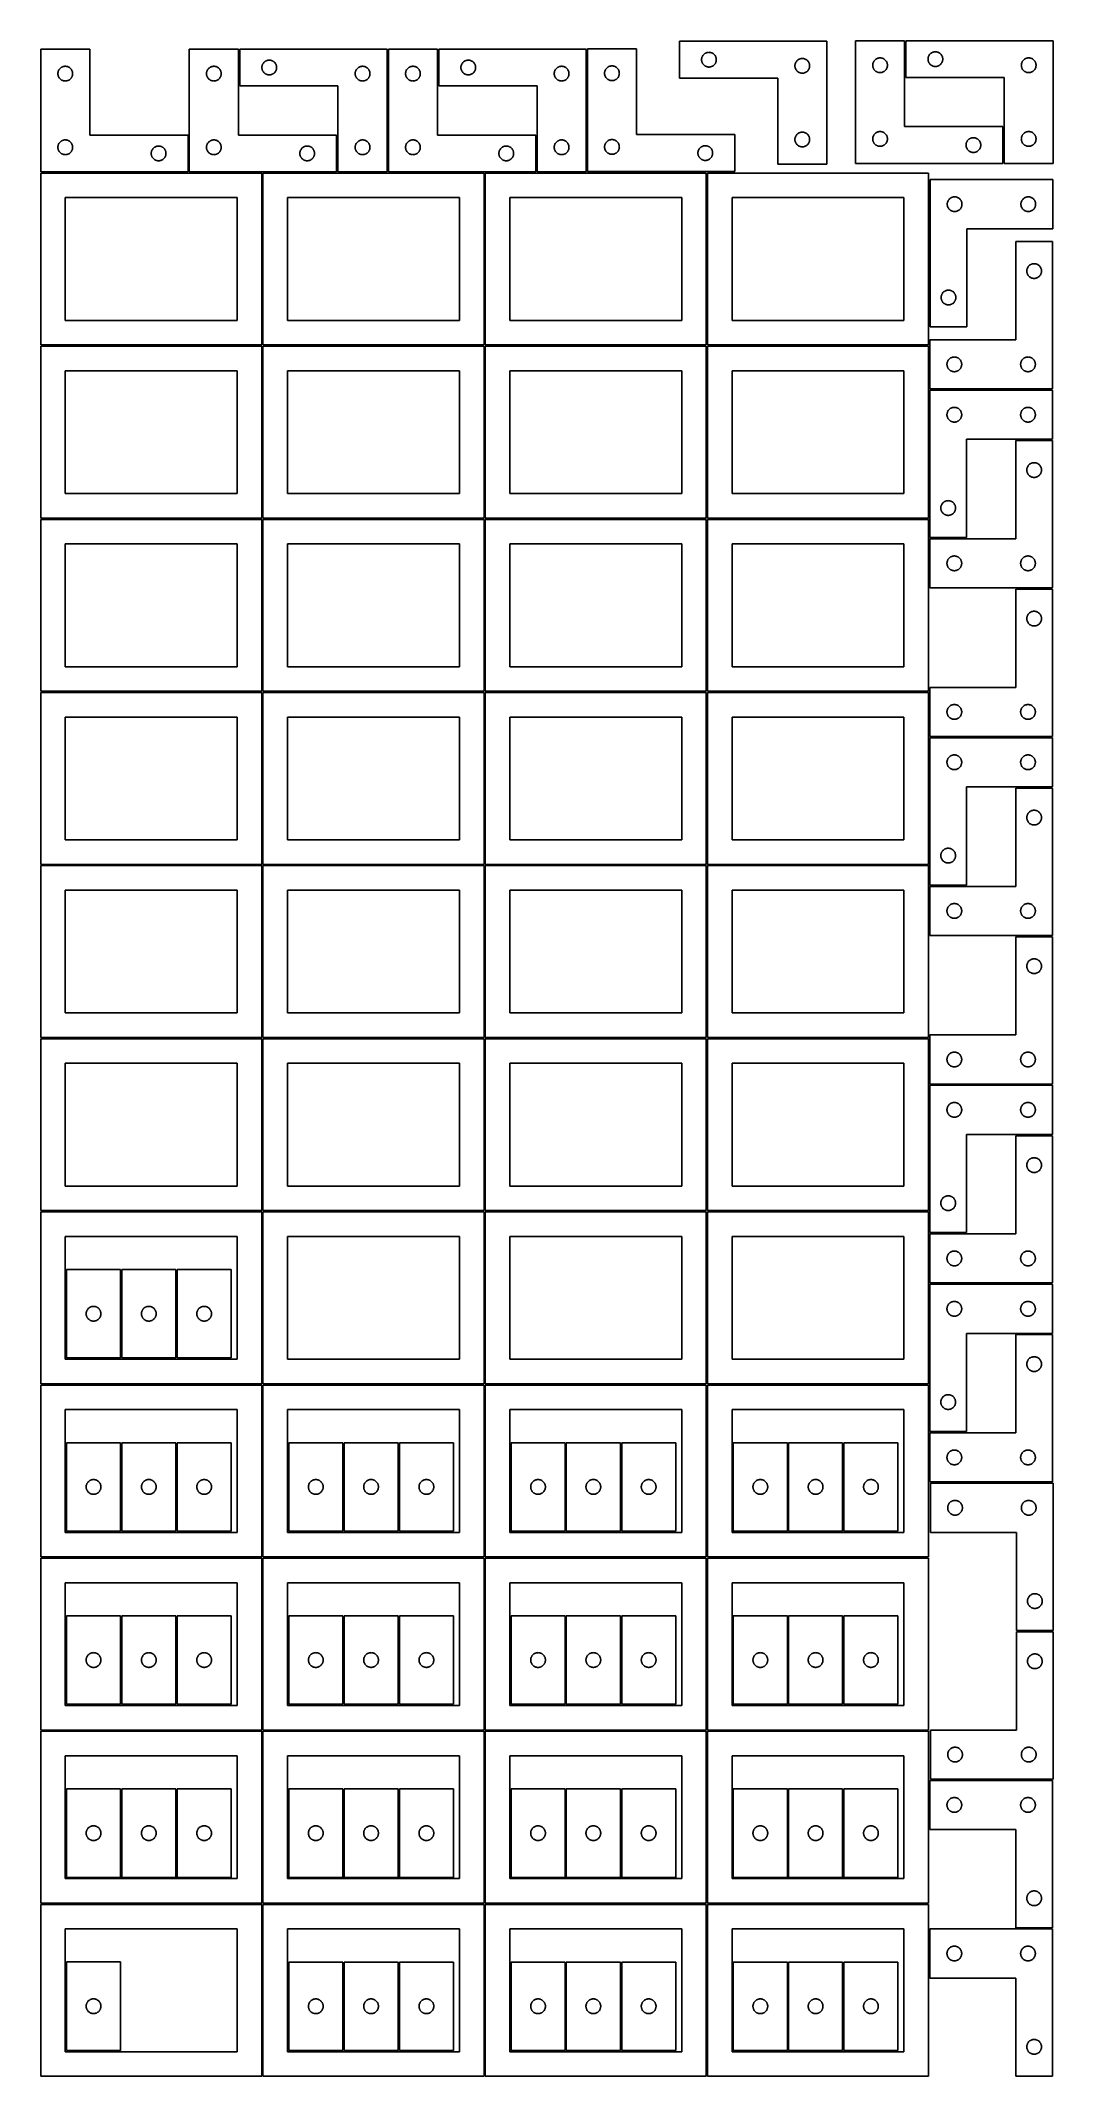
# Model space of a CAD drawing. Header units: millimetres. Extents: x 7 to 1243, y 7 to 2493.
import ezdxf

# ---------------------------------------------------------------- set-up
doc = ezdxf.new("R2010")
doc.units = ezdxf.units.MM
doc.layers.add('CUT', color=7, linetype='CONTINUOUS', true_color=0x000000)

msp = doc.modelspace()

# ---------------------------------------------------------------- linework, layer by layer
at = {"layer": 'CUT'}
for p, q in [((966.852047, 2492.798375), (786.852047, 2492.798375)), ((786.852047, 2492.798375), (786.852047, 2447.798375)), ((966.852047, 2342.798375), (966.852047, 2492.798375)), ((1061.889724, 2493.478547), (1001.889724, 2493.478547)), ((1001.889724, 2493.478547), (1001.889724, 2343.478547)), ((1061.889724, 2388.478547), (1061.889724, 2493.478547)), ((1243.445713, 2493.477574), (1063.445713, 2493.477574)), ((1063.445713, 2493.477574), (1063.445713, 2448.477574)), ((1243.445713, 2343.477574), (1243.445713, 2493.477574)), ((66.520965, 2483.251496), (6.520965, 2483.251496)), ((6.520965, 2483.251496), (6.520965, 2333.251496)), ((34.765152, 2462.078564), (35.346229, 2462.1745)), ((35.346229, 2462.1745), (35.932336, 2462.232227)), ((35.932336, 2462.232227), (36.520965, 2462.251496)), ((36.520965, 2462.251496), (37.109593, 2462.232227)), ((37.109593, 2462.232227), (37.6957, 2462.1745)), ((37.6957, 2462.1745), (38.276778, 2462.078564)), ((66.520965, 2378.251496), (66.520965, 2483.251496)), ((248.041961, 2483.251496), (188.041961, 2483.251496)), ((188.041961, 2483.251496), (188.041961, 2333.251496)), ((216.286148, 2462.078564), (216.867225, 2462.1745)), ((216.867225, 2462.1745), (217.453333, 2462.232227)), ((217.453333, 2462.232227), (218.041961, 2462.251496)), ((218.041961, 2462.251496), (218.630589, 2462.232227)), ((218.630589, 2462.232227), (219.216696, 2462.1745)), ((219.216696, 2462.1745), (219.797774, 2462.078564)), ((248.041961, 2378.251496), (248.041961, 2483.251496)), ((429.680752, 2483.2515), (249.680752, 2483.2515)), ((249.680752, 2483.2515), (249.680752, 2438.2515)), ((276.757748, 2461.926235), (276.853684, 2462.507313)), ((276.853684, 2462.507313), (276.987419, 2463.080871)), ((276.987419, 2463.080871), (277.15838, 2463.644455)), ((277.15838, 2463.644455), (277.365836, 2464.195651)), ((277.365836, 2464.195651), (277.608897, 2464.732098)), ((277.608897, 2464.732098), (277.886523, 2465.2515)), ((277.886523, 2465.2515), (278.197525, 2465.751632)), ((278.197525, 2465.751632), (278.540572, 2466.230353)), ((278.540572, 2466.230353), (278.914193, 2466.685612)), ((278.914193, 2466.685612), (279.316791, 2467.115461)), ((279.316791, 2467.115461), (279.746639, 2467.518058)), ((279.746639, 2467.518058), (280.201899, 2467.89168)), ((280.201899, 2467.89168), (280.680619, 2468.234726)), ((280.680619, 2468.234726), (281.180752, 2468.545728)), ((281.180752, 2468.545728), (281.700153, 2468.823354)), ((281.700153, 2468.823354), (282.236601, 2469.066416)), ((282.236601, 2469.066416), (282.787796, 2469.273871)), ((282.787796, 2469.273871), (283.35138, 2469.444832)), ((283.35138, 2469.444832), (283.924939, 2469.578567)), ((283.924939, 2469.578567), (284.506016, 2469.674504)), ((284.506016, 2469.674504), (285.092123, 2469.73223)), ((285.092123, 2469.73223), (285.680752, 2469.7515)), ((285.680752, 2469.7515), (286.26938, 2469.73223)), ((286.26938, 2469.73223), (286.855487, 2469.674504)), ((286.855487, 2469.674504), (287.436564, 2469.578567)), ((287.436564, 2469.578567), (288.010123, 2469.444832)), ((288.010123, 2469.444832), (288.573707, 2469.273871)), ((288.573707, 2469.273871), (289.124902, 2469.066416)), ((289.124902, 2469.066416), (289.66135, 2468.823354)), ((289.66135, 2468.823354), (290.180752, 2468.545728)), ((290.180752, 2468.545728), (290.680884, 2468.234726)), ((290.680884, 2468.234726), (291.159604, 2467.89168)), ((291.159604, 2467.89168), (291.614864, 2467.518058)), ((291.614864, 2467.518058), (292.044713, 2467.115461)), ((292.044713, 2467.115461), (292.44731, 2466.685612)), ((292.44731, 2466.685612), (292.820932, 2466.230353)), ((292.820932, 2466.230353), (293.163978, 2465.751632)), ((293.163978, 2465.751632), (293.47498, 2465.2515)), ((293.47498, 2465.2515), (293.752606, 2464.732098)), ((293.752606, 2464.732098), (293.995667, 2464.195651)), ((293.995667, 2464.195651), (294.203123, 2463.644455)), ((294.203123, 2463.644455), (294.374084, 2463.080871)), ((294.374084, 2463.080871), (294.507819, 2462.507313)), ((294.507819, 2462.507313), (294.603755, 2461.926235)), ((397.924939, 2462.078567), (398.506016, 2462.174504)), ((398.506016, 2462.174504), (399.092123, 2462.23223)), ((399.092123, 2462.23223), (399.680752, 2462.2515)), ((399.680752, 2462.2515), (400.26938, 2462.23223)), ((400.26938, 2462.23223), (400.855487, 2462.174504)), ((400.855487, 2462.174504), (401.436564, 2462.078567)), ((429.680752, 2333.2515), (429.680752, 2483.2515)), ((491.20169, 2483.251496), (431.20169, 2483.251496)), ((431.20169, 2483.251496), (431.20169, 2333.251496)), ((459.445877, 2462.078564), (460.026954, 2462.1745)), ((460.026954, 2462.1745), (460.613062, 2462.232227)), ((460.613062, 2462.232227), (461.20169, 2462.251496)), ((461.20169, 2462.251496), (461.790318, 2462.232227)), ((461.790318, 2462.232227), (462.376425, 2462.1745)), ((462.376425, 2462.1745), (462.957503, 2462.078564)), ((491.20169, 2378.251496), (491.20169, 2483.251496)), ((672.840542, 2483.2515), (492.840542, 2483.2515)), ((492.840542, 2483.2515), (492.840542, 2438.2515)), ((519.917538, 2461.926235), (520.013474, 2462.507313)), ((520.013474, 2462.507313), (520.147209, 2463.080871)), ((520.147209, 2463.080871), (520.31817, 2463.644455)), ((520.31817, 2463.644455), (520.525626, 2464.195651)), ((520.525626, 2464.195651), (520.768687, 2464.732098)), ((520.768687, 2464.732098), (521.046313, 2465.2515)), ((521.046313, 2465.2515), (521.357315, 2465.751632)), ((521.357315, 2465.751632), (521.700362, 2466.230353)), ((521.700362, 2466.230353), (522.073983, 2466.685612)), ((522.073983, 2466.685612), (522.476581, 2467.115461)), ((522.476581, 2467.115461), (522.906429, 2467.518058)), ((522.906429, 2467.518058), (523.361689, 2467.89168)), ((523.361689, 2467.89168), (523.84041, 2468.234726)), ((523.84041, 2468.234726), (524.340542, 2468.545728)), ((524.340542, 2468.545728), (524.859943, 2468.823354)), ((524.859943, 2468.823354), (525.396391, 2469.066416)), ((525.396391, 2469.066416), (525.947586, 2469.273871)), ((525.947586, 2469.273871), (526.51117, 2469.444832)), ((526.51117, 2469.444832), (527.084729, 2469.578567)), ((527.084729, 2469.578567), (527.665806, 2469.674504)), ((527.665806, 2469.674504), (528.251913, 2469.73223)), ((528.251913, 2469.73223), (528.840542, 2469.7515)), ((528.840542, 2469.7515), (529.42917, 2469.73223)), ((529.42917, 2469.73223), (530.015277, 2469.674504)), ((530.015277, 2469.674504), (530.596355, 2469.578567)), ((530.596355, 2469.578567), (531.169913, 2469.444832)), ((531.169913, 2469.444832), (531.733497, 2469.273871)), ((531.733497, 2469.273871), (532.284693, 2469.066416)), ((532.284693, 2469.066416), (532.82114, 2468.823354)), ((532.82114, 2468.823354), (533.340542, 2468.545728)), ((533.340542, 2468.545728), (533.840674, 2468.234726)), ((533.840674, 2468.234726), (534.319394, 2467.89168)), ((534.319394, 2467.89168), (534.774654, 2467.518058)), ((534.774654, 2467.518058), (535.204503, 2467.115461)), ((535.204503, 2467.115461), (535.6071, 2466.685612)), ((535.6071, 2466.685612), (535.980722, 2466.230353)), ((535.980722, 2466.230353), (536.323768, 2465.751632)), ((536.323768, 2465.751632), (536.63477, 2465.2515)), ((536.63477, 2465.2515), (536.912396, 2464.732098)), ((536.912396, 2464.732098), (537.155457, 2464.195651)), ((537.155457, 2464.195651), (537.362913, 2463.644455)), ((537.362913, 2463.644455), (537.533874, 2463.080871)), ((537.533874, 2463.080871), (537.667609, 2462.507313)), ((537.667609, 2462.507313), (537.763545, 2461.926235)), ((641.084729, 2462.078567), (641.665806, 2462.174504)), ((641.665806, 2462.174504), (642.251913, 2462.23223)), ((642.251913, 2462.23223), (642.840542, 2462.2515)), ((642.840542, 2462.2515), (643.42917, 2462.23223)), ((643.42917, 2462.23223), (644.015277, 2462.174504)), ((644.015277, 2462.174504), (644.596355, 2462.078567)), ((672.840542, 2333.2515), (672.840542, 2483.2515)), ((734.371367, 2483.731965), (674.371367, 2483.731965)), ((674.371367, 2483.731965), (674.371367, 2333.731965)), ((700.927217, 2462.046881), (701.478412, 2462.254336)), ((701.478412, 2462.254336), (702.041996, 2462.425297)), ((702.041996, 2462.425297), (702.615555, 2462.559032)), ((702.615555, 2462.559032), (703.196632, 2462.654969)), ((703.196632, 2462.654969), (703.782739, 2462.712695)), ((703.782739, 2462.712695), (704.371367, 2462.731965)), ((704.371367, 2462.731965), (704.959996, 2462.712695)), ((704.959996, 2462.712695), (705.546103, 2462.654969)), ((705.546103, 2462.654969), (706.12718, 2462.559032)), ((706.12718, 2462.559032), (706.700739, 2462.425297)), ((706.700739, 2462.425297), (707.264323, 2462.254336)), ((707.264323, 2462.254336), (707.815518, 2462.046881)), ((734.371367, 2378.731965), (734.371367, 2483.731965)), ((813.852047, 2470.298375), (813.871316, 2470.887003)), ((813.871316, 2469.709747), (813.852047, 2470.298375)), ((813.871316, 2470.887003), (813.929043, 2471.47311)), ((813.929043, 2469.123639), (813.871316, 2469.709747)), ((813.929043, 2471.47311), (814.024979, 2472.054188)), ((814.024979, 2468.542562), (813.929043, 2469.123639)), ((814.024979, 2472.054188), (814.158714, 2472.627746)), ((814.158714, 2467.969003), (814.024979, 2468.542562)), ((814.158714, 2472.627746), (814.329676, 2473.19133)), ((814.329676, 2467.40542), (814.158714, 2467.969003)), ((814.329676, 2473.19133), (814.537131, 2473.742526)), ((814.537131, 2466.854224), (814.329676, 2467.40542)), ((814.537131, 2473.742526), (814.780192, 2474.278973)), ((814.780192, 2466.317777), (814.537131, 2466.854224)), ((814.780192, 2474.278973), (815.057818, 2474.798375)), ((815.057818, 2465.798375), (814.780192, 2466.317777)), ((815.057818, 2474.798375), (815.36882, 2475.298507)), ((815.36882, 2465.298243), (815.057818, 2465.798375)), ((815.36882, 2475.298507), (815.711867, 2475.777228)), ((815.711867, 2464.819522), (815.36882, 2465.298243)), ((815.711867, 2475.777228), (816.085488, 2476.232487)), ((816.085488, 2464.364262), (815.711867, 2464.819522)), ((816.085488, 2476.232487), (816.488086, 2476.662336)), ((816.488086, 2463.934414), (816.085488, 2464.364262)), ((816.488086, 2476.662336), (816.917934, 2477.064933)), ((816.917934, 2463.531816), (816.488086, 2463.934414)), ((816.917934, 2477.064933), (817.373194, 2477.438555)), ((817.373194, 2463.158195), (816.917934, 2463.531816)), ((817.373194, 2477.438555), (817.851915, 2477.781601)), ((817.851915, 2462.815148), (817.373194, 2463.158195)), ((817.851915, 2477.781601), (818.352047, 2478.092603)), ((818.352047, 2462.504146), (817.851915, 2462.815148)), ((818.352047, 2478.092603), (818.871449, 2478.370229)), ((818.871449, 2462.22652), (818.352047, 2462.504146)), ((818.871449, 2478.370229), (819.407896, 2478.613291)), ((819.407896, 2461.983459), (818.871449, 2462.22652)), ((819.407896, 2478.613291), (819.959092, 2478.820746)), ((819.959092, 2478.820746), (820.522675, 2478.991707)), ((820.522675, 2478.991707), (821.096234, 2479.125442)), ((821.096234, 2479.125442), (821.677311, 2479.221379)), ((821.677311, 2479.221379), (822.263419, 2479.279105)), ((822.263419, 2479.279105), (822.852047, 2479.298375)), ((822.852047, 2479.298375), (823.440675, 2479.279105)), ((823.440675, 2479.279105), (824.026782, 2479.221379)), ((824.026782, 2479.221379), (824.60786, 2479.125442)), ((824.60786, 2479.125442), (825.181418, 2478.991707)), ((825.181418, 2478.991707), (825.745002, 2478.820746)), ((825.745002, 2478.820746), (826.296198, 2478.613291)), ((826.296198, 2478.613291), (826.832645, 2478.370229)), ((826.832645, 2462.22652), (826.296198, 2461.983459)), ((826.832645, 2478.370229), (827.352047, 2478.092603)), ((827.352047, 2462.504146), (826.832645, 2462.22652)), ((827.352047, 2478.092603), (827.852179, 2477.781601)), ((827.852179, 2462.815148), (827.352047, 2462.504146)), ((827.852179, 2477.781601), (828.3309, 2477.438555)), ((828.3309, 2463.158195), (827.852179, 2462.815148)), ((828.3309, 2477.438555), (828.786159, 2477.064933)), ((828.786159, 2463.531816), (828.3309, 2463.158195)), ((828.786159, 2477.064933), (829.216008, 2476.662336)), ((829.216008, 2463.934414), (828.786159, 2463.531816)), ((829.216008, 2476.662336), (829.618605, 2476.232487)), ((829.618605, 2464.364262), (829.216008, 2463.934414)), ((829.618605, 2476.232487), (829.992227, 2475.777228)), ((829.992227, 2464.819522), (829.618605, 2464.364262)), ((829.992227, 2475.777228), (830.335273, 2475.298507)), ((830.335273, 2465.298243), (829.992227, 2464.819522)), ((830.335273, 2475.298507), (830.646275, 2474.798375)), ((830.646275, 2465.798375), (830.335273, 2465.298243)), ((830.646275, 2474.798375), (830.923901, 2474.278973)), ((830.923901, 2466.317777), (830.646275, 2465.798375)), ((830.923901, 2474.278973), (831.166963, 2473.742526)), ((831.166963, 2466.854224), (830.923901, 2466.317777)), ((831.166963, 2473.742526), (831.374418, 2473.19133)), ((831.374418, 2467.40542), (831.166963, 2466.854224)), ((831.374418, 2473.19133), (831.545379, 2472.627746)), ((831.545379, 2467.969003), (831.374418, 2467.40542)), ((831.545379, 2472.627746), (831.679114, 2472.054188)), ((831.679114, 2468.542562), (831.545379, 2467.969003)), ((831.679114, 2472.054188), (831.775051, 2471.47311)), ((831.775051, 2469.123639), (831.679114, 2468.542562)), ((831.775051, 2471.47311), (831.832777, 2470.887003)), ((831.832777, 2469.709747), (831.775051, 2469.123639)), ((831.832777, 2470.887003), (831.852047, 2470.298375)), ((831.852047, 2470.298375), (831.832777, 2469.709747)), ((927.852047, 2462.798375), (927.871316, 2463.387003)), ((927.871316, 2462.209747), (927.852047, 2462.798375)), ((927.871316, 2463.387003), (927.929043, 2463.97311)), ((927.929043, 2461.623639), (927.871316, 2462.209747)), ((927.929043, 2463.97311), (928.024979, 2464.554188)), ((928.024979, 2464.554188), (928.158714, 2465.127746)), ((928.158714, 2465.127746), (928.329676, 2465.69133)), ((928.329676, 2465.69133), (928.537131, 2466.242526)), ((928.537131, 2466.242526), (928.780192, 2466.778973)), ((928.780192, 2466.778973), (929.057818, 2467.298375)), ((929.057818, 2467.298375), (929.36882, 2467.798507)), ((929.36882, 2467.798507), (929.711867, 2468.277228)), ((929.711867, 2468.277228), (930.085488, 2468.732487)), ((930.085488, 2468.732487), (930.488086, 2469.162336)), ((930.488086, 2469.162336), (930.917934, 2469.564933)), ((930.917934, 2469.564933), (931.373194, 2469.938555)), ((931.373194, 2469.938555), (931.851915, 2470.281601)), ((931.851915, 2470.281601), (932.352047, 2470.592603)), ((932.352047, 2470.592603), (932.871449, 2470.870229)), ((932.871449, 2470.870229), (933.407896, 2471.113291)), ((933.407896, 2471.113291), (933.959092, 2471.320746)), ((933.959092, 2471.320746), (934.522675, 2471.491707)), ((934.522675, 2471.491707), (935.096234, 2471.625442)), ((935.096234, 2471.625442), (935.677311, 2471.721379)), ((935.677311, 2471.721379), (936.263419, 2471.779105)), ((936.263419, 2471.779105), (936.852047, 2471.798375)), ((936.852047, 2471.798375), (937.440675, 2471.779105)), ((937.440675, 2471.779105), (938.026782, 2471.721379)), ((938.026782, 2471.721379), (938.60786, 2471.625442)), ((938.60786, 2471.625442), (939.181418, 2471.491707)), ((939.181418, 2471.491707), (939.745002, 2471.320746)), ((939.745002, 2471.320746), (940.296198, 2471.113291)), ((940.296198, 2471.113291), (940.832645, 2470.870229)), ((940.832645, 2470.870229), (941.352047, 2470.592603)), ((941.352047, 2470.592603), (941.852179, 2470.281601)), ((941.852179, 2470.281601), (942.3309, 2469.938555)), ((942.3309, 2469.938555), (942.786159, 2469.564933)), ((942.786159, 2469.564933), (943.216008, 2469.162336)), ((943.216008, 2469.162336), (943.618605, 2468.732487)), ((943.618605, 2468.732487), (943.992227, 2468.277228)), ((943.992227, 2468.277228), (944.335273, 2467.798507)), ((944.335273, 2467.798507), (944.646275, 2467.298375)), ((944.646275, 2467.298375), (944.923901, 2466.778973)), ((944.923901, 2466.778973), (945.166963, 2466.242526)), ((945.166963, 2466.242526), (945.374418, 2465.69133)), ((945.374418, 2465.69133), (945.545379, 2465.127746)), ((945.545379, 2465.127746), (945.679114, 2464.554188)), ((945.679114, 2464.554188), (945.775051, 2463.97311)), ((945.775051, 2463.97311), (945.832777, 2463.387003)), ((945.832777, 2462.209747), (945.775051, 2461.623639)), ((945.832777, 2463.387003), (945.852047, 2462.798375)), ((945.852047, 2462.798375), (945.832777, 2462.209747)), ((1022.889724, 2463.478547), (1022.908993, 2464.067175)), ((1022.908993, 2462.889919), (1022.889724, 2463.478547)), ((1022.908993, 2464.067175), (1022.96672, 2464.653283)), ((1022.96672, 2462.303811), (1022.908993, 2462.889919)), ((1022.96672, 2464.653283), (1023.062656, 2465.23436)), ((1023.062656, 2461.722734), (1022.96672, 2462.303811)), ((1023.062656, 2465.23436), (1023.196391, 2465.807918)), ((1023.196391, 2465.807918), (1023.367353, 2466.371502)), ((1023.367353, 2466.371502), (1023.574808, 2466.922698)), ((1023.574808, 2466.922698), (1023.817869, 2467.459145)), ((1023.817869, 2467.459145), (1024.095495, 2467.978547)), ((1024.095495, 2467.978547), (1024.406497, 2468.478679)), ((1024.406497, 2468.478679), (1024.749544, 2468.9574)), ((1024.749544, 2468.9574), (1025.123166, 2469.412659)), ((1025.123166, 2469.412659), (1025.525763, 2469.842508)), ((1025.525763, 2469.842508), (1025.955611, 2470.245105)), ((1025.955611, 2470.245105), (1026.410871, 2470.618727)), ((1026.410871, 2470.618727), (1026.889592, 2470.961773)), ((1026.889592, 2470.961773), (1027.389724, 2471.272776)), ((1027.389724, 2471.272776), (1027.909126, 2471.550402)), ((1027.909126, 2471.550402), (1028.445573, 2471.793463)), ((1028.445573, 2471.793463), (1028.996769, 2472.000918)), ((1028.996769, 2472.000918), (1029.560352, 2472.171879)), ((1029.560352, 2472.171879), (1030.133911, 2472.305615)), ((1030.133911, 2472.305615), (1030.714988, 2472.401551)), ((1030.714988, 2472.401551), (1031.301096, 2472.459277)), ((1031.301096, 2472.459277), (1031.889724, 2472.478547)), ((1031.889724, 2472.478547), (1032.478352, 2472.459277)), ((1032.478352, 2472.459277), (1033.06446, 2472.401551)), ((1033.06446, 2472.401551), (1033.645537, 2472.305615)), ((1033.645537, 2472.305615), (1034.219095, 2472.171879)), ((1034.219095, 2472.171879), (1034.782679, 2472.000918)), ((1034.782679, 2472.000918), (1035.333875, 2471.793463)), ((1035.333875, 2471.793463), (1035.870322, 2471.550402)), ((1035.870322, 2471.550402), (1036.389724, 2471.272776)), ((1036.389724, 2471.272776), (1036.889856, 2470.961773)), ((1036.889856, 2470.961773), (1037.368577, 2470.618727)), ((1037.368577, 2470.618727), (1037.823836, 2470.245105)), ((1037.823836, 2470.245105), (1038.253685, 2469.842508)), ((1038.253685, 2469.842508), (1038.656282, 2469.412659)), ((1038.656282, 2469.412659), (1039.029904, 2468.9574)), ((1039.029904, 2468.9574), (1039.37295, 2468.478679)), ((1039.37295, 2468.478679), (1039.683952, 2467.978547)), ((1039.683952, 2467.978547), (1039.961578, 2467.459145)), ((1039.961578, 2467.459145), (1040.20464, 2466.922698)), ((1040.20464, 2466.922698), (1040.412095, 2466.371502)), ((1040.412095, 2466.371502), (1040.583056, 2465.807918)), ((1040.583056, 2465.807918), (1040.716791, 2465.23436)), ((1040.716791, 2465.23436), (1040.812728, 2464.653283)), ((1040.812728, 2462.303811), (1040.716791, 2461.722734)), ((1040.812728, 2464.653283), (1040.870454, 2464.067175)), ((1040.870454, 2462.889919), (1040.812728, 2462.303811)), ((1040.870454, 2464.067175), (1040.889724, 2463.478547)), ((1040.889724, 2463.478547), (1040.870454, 2462.889919)), ((1090.445713, 2470.977574), (1090.464983, 2471.566202)), ((1090.464983, 2470.388946), (1090.445713, 2470.977574)), ((1090.464983, 2471.566202), (1090.522709, 2472.15231)), ((1090.522709, 2469.802838), (1090.464983, 2470.388946)), ((1090.522709, 2472.15231), (1090.618645, 2472.733387)), ((1090.618645, 2469.221761), (1090.522709, 2469.802838)), ((1090.618645, 2472.733387), (1090.75238, 2473.306945)), ((1090.75238, 2468.648203), (1090.618645, 2469.221761)), ((1090.75238, 2473.306945), (1090.923342, 2473.870529)), ((1090.923342, 2468.084619), (1090.75238, 2468.648203)), ((1090.923342, 2473.870529), (1091.130797, 2474.421725)), ((1091.130797, 2467.533423), (1090.923342, 2468.084619)), ((1091.130797, 2474.421725), (1091.373858, 2474.958172)), ((1091.373858, 2466.996976), (1091.130797, 2467.533423)), ((1091.373858, 2474.958172), (1091.651484, 2475.477574)), ((1091.651484, 2466.477574), (1091.373858, 2466.996976)), ((1091.651484, 2475.477574), (1091.962486, 2475.977706)), ((1091.962486, 2465.977442), (1091.651484, 2466.477574)), ((1091.962486, 2475.977706), (1092.305533, 2476.456427)), ((1092.305533, 2465.498721), (1091.962486, 2465.977442)), ((1092.305533, 2476.456427), (1092.679155, 2476.911686)), ((1092.679155, 2465.043462), (1092.305533, 2465.498721)), ((1092.679155, 2476.911686), (1093.081752, 2477.341535)), ((1093.081752, 2464.613613), (1092.679155, 2465.043462)), ((1093.081752, 2477.341535), (1093.511601, 2477.744132)), ((1093.511601, 2464.211016), (1093.081752, 2464.613613)), ((1093.511601, 2477.744132), (1093.96686, 2478.117754)), ((1093.96686, 2463.837394), (1093.511601, 2464.211016)), ((1093.96686, 2478.117754), (1094.445581, 2478.4608)), ((1094.445581, 2463.494347), (1093.96686, 2463.837394)), ((1094.445581, 2478.4608), (1094.945713, 2478.771803)), ((1094.945713, 2463.183345), (1094.445581, 2463.494347)), ((1094.945713, 2478.771803), (1095.465115, 2479.049429)), ((1095.465115, 2462.905719), (1094.945713, 2463.183345)), ((1095.465115, 2479.049429), (1096.001562, 2479.29249)), ((1096.001562, 2462.662658), (1095.465115, 2462.905719)), ((1096.001562, 2479.29249), (1096.552758, 2479.499945)), ((1096.552758, 2462.455203), (1096.001562, 2462.662658)), ((1096.552758, 2479.499945), (1097.116341, 2479.670906)), ((1097.116341, 2462.284242), (1096.552758, 2462.455203)), ((1097.116341, 2479.670906), (1097.6899, 2479.804641)), ((1097.6899, 2462.150506), (1097.116341, 2462.284242)), ((1097.6899, 2479.804641), (1098.270977, 2479.900578)), ((1098.270977, 2462.05457), (1097.6899, 2462.150506)), ((1098.270977, 2479.900578), (1098.857085, 2479.958304)), ((1098.857085, 2479.958304), (1099.445713, 2479.977574)), ((1099.445713, 2479.977574), (1100.034341, 2479.958304)), ((1100.034341, 2479.958304), (1100.620449, 2479.900578)), ((1100.620449, 2479.900578), (1101.201526, 2479.804641)), ((1101.201526, 2462.150506), (1100.620449, 2462.05457)), ((1101.201526, 2479.804641), (1101.775084, 2479.670906)), ((1101.775084, 2462.284242), (1101.201526, 2462.150506)), ((1101.775084, 2479.670906), (1102.338668, 2479.499945)), ((1102.338668, 2462.455203), (1101.775084, 2462.284242)), ((1102.338668, 2479.499945), (1102.889864, 2479.29249)), ((1102.889864, 2462.662658), (1102.338668, 2462.455203)), ((1102.889864, 2479.29249), (1103.426311, 2479.049429)), ((1103.426311, 2462.905719), (1102.889864, 2462.662658)), ((1103.426311, 2479.049429), (1103.945713, 2478.771803)), ((1103.945713, 2463.183345), (1103.426311, 2462.905719)), ((1103.945713, 2478.771803), (1104.445845, 2478.4608)), ((1104.445845, 2463.494347), (1103.945713, 2463.183345)), ((1104.445845, 2478.4608), (1104.924566, 2478.117754)), ((1104.924566, 2463.837394), (1104.445845, 2463.494347)), ((1104.924566, 2478.117754), (1105.379825, 2477.744132)), ((1105.379825, 2464.211016), (1104.924566, 2463.837394)), ((1105.379825, 2477.744132), (1105.809674, 2477.341535)), ((1105.809674, 2464.613613), (1105.379825, 2464.211016)), ((1105.809674, 2477.341535), (1106.212271, 2476.911686)), ((1106.212271, 2465.043462), (1105.809674, 2464.613613)), ((1106.212271, 2476.911686), (1106.585893, 2476.456427)), ((1106.585893, 2465.498721), (1106.212271, 2465.043462)), ((1106.585893, 2476.456427), (1106.928939, 2475.977706)), ((1106.928939, 2465.977442), (1106.585893, 2465.498721)), ((1106.928939, 2475.977706), (1107.239941, 2475.477574)), ((1107.239941, 2466.477574), (1106.928939, 2465.977442)), ((1107.239941, 2475.477574), (1107.517568, 2474.958172)), ((1107.517568, 2466.996976), (1107.239941, 2466.477574)), ((1107.517568, 2474.958172), (1107.760629, 2474.421725)), ((1107.760629, 2467.533423), (1107.517568, 2466.996976)), ((1107.760629, 2474.421725), (1107.968084, 2473.870529)), ((1107.968084, 2468.084619), (1107.760629, 2467.533423)), ((1107.968084, 2473.870529), (1108.139045, 2473.306945)), ((1108.139045, 2468.648203), (1107.968084, 2468.084619)), ((1108.139045, 2473.306945), (1108.27278, 2472.733387)), ((1108.27278, 2469.221761), (1108.139045, 2468.648203)), ((1108.27278, 2472.733387), (1108.368717, 2472.15231)), ((1108.368717, 2469.802838), (1108.27278, 2469.221761)), ((1108.368717, 2472.15231), (1108.426443, 2471.566202)), ((1108.426443, 2470.388946), (1108.368717, 2469.802838)), ((1108.426443, 2471.566202), (1108.445713, 2470.977574)), ((1108.445713, 2470.977574), (1108.426443, 2470.388946)), ((1204.445713, 2463.477574), (1204.464983, 2464.066202)), ((1204.464983, 2462.888946), (1204.445713, 2463.477574)), ((1204.464983, 2464.066202), (1204.522709, 2464.65231)), ((1204.522709, 2462.302838), (1204.464983, 2462.888946)), ((1204.522709, 2464.65231), (1204.618645, 2465.233387)), ((1204.618645, 2461.721761), (1204.522709, 2462.302838)), ((1204.618645, 2465.233387), (1204.75238, 2465.806945)), ((1204.75238, 2465.806945), (1204.923342, 2466.370529)), ((1204.923342, 2466.370529), (1205.130797, 2466.921725)), ((1205.130797, 2466.921725), (1205.373858, 2467.458172)), ((1205.373858, 2467.458172), (1205.651484, 2467.977574)), ((1205.651484, 2467.977574), (1205.962486, 2468.477706)), ((1205.962486, 2468.477706), (1206.305533, 2468.956427)), ((1206.305533, 2468.956427), (1206.679155, 2469.411686)), ((1206.679155, 2469.411686), (1207.081752, 2469.841535)), ((1207.081752, 2469.841535), (1207.511601, 2470.244132)), ((1207.511601, 2470.244132), (1207.96686, 2470.617754)), ((1207.96686, 2470.617754), (1208.445581, 2470.9608)), ((1208.445581, 2470.9608), (1208.945713, 2471.271803)), ((1208.945713, 2471.271803), (1209.465115, 2471.549429)), ((1209.465115, 2471.549429), (1210.001562, 2471.79249)), ((1210.001562, 2471.79249), (1210.552758, 2471.999945)), ((1210.552758, 2471.999945), (1211.116341, 2472.170906)), ((1211.116341, 2472.170906), (1211.6899, 2472.304641)), ((1211.6899, 2472.304641), (1212.270977, 2472.400578)), ((1212.270977, 2472.400578), (1212.857085, 2472.458304)), ((1212.857085, 2472.458304), (1213.445713, 2472.477574)), ((1213.445713, 2472.477574), (1214.034341, 2472.458304)), ((1214.034341, 2472.458304), (1214.620449, 2472.400578)), ((1214.620449, 2472.400578), (1215.201526, 2472.304641)), ((1215.201526, 2472.304641), (1215.775084, 2472.170906)), ((1215.775084, 2472.170906), (1216.338668, 2471.999945)), ((1216.338668, 2471.999945), (1216.889864, 2471.79249)), ((1216.889864, 2471.79249), (1217.426311, 2471.549429)), ((1217.426311, 2471.549429), (1217.945713, 2471.271803)), ((1217.945713, 2471.271803), (1218.445845, 2470.9608)), ((1218.445845, 2470.9608), (1218.924566, 2470.617754)), ((1218.924566, 2470.617754), (1219.379825, 2470.244132)), ((1219.379825, 2470.244132), (1219.809674, 2469.841535)), ((1219.809674, 2469.841535), (1220.212271, 2469.411686)), ((1220.212271, 2469.411686), (1220.585893, 2468.956427)), ((1220.585893, 2468.956427), (1220.928939, 2468.477706)), ((1220.928939, 2468.477706), (1221.239941, 2467.977574)), ((1221.239941, 2467.977574), (1221.517568, 2467.458172)), ((1221.517568, 2467.458172), (1221.760629, 2466.921725)), ((1221.760629, 2466.921725), (1221.968084, 2466.370529)), ((1221.968084, 2466.370529), (1222.139045, 2465.806945)), ((1222.139045, 2465.806945), (1222.27278, 2465.233387)), ((1222.27278, 2465.233387), (1222.368717, 2464.65231)), ((1222.368717, 2462.302838), (1222.27278, 2461.721761)), ((1222.368717, 2464.65231), (1222.426443, 2464.066202)), ((1222.426443, 2462.888946), (1222.368717, 2462.302838)), ((1222.426443, 2464.066202), (1222.445713, 2463.477574)), ((1222.445713, 2463.477574), (1222.426443, 2462.888946)), ((27.520965, 2453.251496), (27.540234, 2453.840124)), ((27.540234, 2452.662868), (27.520965, 2453.251496)), ((27.540234, 2453.840124), (27.597961, 2454.426232)), ((27.597961, 2452.07676), (27.540234, 2452.662868)), ((27.597961, 2454.426232), (27.693897, 2455.007309)), ((27.693897, 2451.495683), (27.597961, 2452.07676)), ((27.693897, 2455.007309), (27.827632, 2455.580868)), ((27.827632, 2450.922125), (27.693897, 2451.495683)), ((27.827632, 2455.580868), (27.998593, 2456.144451)), ((27.998593, 2450.358541), (27.827632, 2450.922125)), ((27.998593, 2456.144451), (28.206049, 2456.695647)), ((28.206049, 2449.807345), (27.998593, 2450.358541)), ((28.206049, 2456.695647), (28.44911, 2457.232094)), ((28.44911, 2449.270898), (28.206049, 2449.807345)), ((28.44911, 2457.232094), (28.726736, 2457.751496)), ((28.726736, 2448.751496), (28.44911, 2449.270898)), ((28.726736, 2457.751496), (29.037738, 2458.251628)), ((29.037738, 2448.251364), (28.726736, 2448.751496)), ((29.037738, 2458.251628), (29.380785, 2458.730349)), ((29.380785, 2447.772643), (29.037738, 2448.251364)), ((29.380785, 2458.730349), (29.754406, 2459.185609)), ((29.754406, 2447.317384), (29.380785, 2447.772643)), ((29.754406, 2459.185609), (30.157004, 2459.615457)), ((30.157004, 2446.887535), (29.754406, 2447.317384)), ((30.157004, 2459.615457), (30.586852, 2460.018054)), ((30.586852, 2446.484938), (30.157004, 2446.887535)), ((30.586852, 2460.018054), (31.042112, 2460.391676)), ((31.042112, 2446.111316), (30.586852, 2446.484938)), ((31.042112, 2460.391676), (31.520833, 2460.734723)), ((31.520833, 2445.76827), (31.042112, 2446.111316)), ((31.520833, 2460.734723), (32.020965, 2461.045725)), ((32.020965, 2445.457268), (31.520833, 2445.76827)), ((32.020965, 2461.045725), (32.540366, 2461.323351)), ((32.540366, 2445.179642), (32.020965, 2445.457268)), ((32.540366, 2461.323351), (33.076814, 2461.566412)), ((33.076814, 2444.93658), (32.540366, 2445.179642)), ((33.076814, 2461.566412), (33.628009, 2461.773867)), ((33.628009, 2444.729125), (33.076814, 2444.93658)), ((33.628009, 2461.773867), (34.191593, 2461.944829)), ((34.191593, 2444.558164), (33.628009, 2444.729125)), ((34.191593, 2461.944829), (34.765152, 2462.078564)), ((34.765152, 2444.424429), (34.191593, 2444.558164)), ((35.346229, 2444.328492), (34.765152, 2444.424429)), ((35.932336, 2444.270766), (35.346229, 2444.328492)), ((36.520965, 2444.251496), (35.932336, 2444.270766)), ((37.109593, 2444.270766), (36.520965, 2444.251496)), ((37.6957, 2444.328492), (37.109593, 2444.270766)), ((38.276778, 2444.424429), (37.6957, 2444.328492)), ((38.276778, 2462.078564), (38.850336, 2461.944829)), ((38.850336, 2444.558164), (38.276778, 2444.424429)), ((38.850336, 2461.944829), (39.41392, 2461.773867)), ((39.41392, 2444.729125), (38.850336, 2444.558164)), ((39.41392, 2461.773867), (39.965116, 2461.566412)), ((39.965116, 2444.93658), (39.41392, 2444.729125)), ((39.965116, 2461.566412), (40.501563, 2461.323351)), ((40.501563, 2445.179642), (39.965116, 2444.93658)), ((40.501563, 2461.323351), (41.020965, 2461.045725)), ((41.020965, 2445.457268), (40.501563, 2445.179642)), ((41.020965, 2461.045725), (41.521097, 2460.734723)), ((41.521097, 2445.76827), (41.020965, 2445.457268)), ((41.521097, 2460.734723), (41.999817, 2460.391676)), ((41.999817, 2446.111316), (41.521097, 2445.76827)), ((41.999817, 2460.391676), (42.455077, 2460.018054)), ((42.455077, 2446.484938), (41.999817, 2446.111316)), ((42.455077, 2460.018054), (42.884926, 2459.615457)), ((42.884926, 2446.887535), (42.455077, 2446.484938)), ((42.884926, 2459.615457), (43.287523, 2459.185609)), ((43.287523, 2447.317384), (42.884926, 2446.887535)), ((43.287523, 2459.185609), (43.661145, 2458.730349)), ((43.661145, 2447.772643), (43.287523, 2447.317384)), ((43.661145, 2458.730349), (44.004191, 2458.251628)), ((44.004191, 2448.251364), (43.661145, 2447.772643)), ((44.004191, 2458.251628), (44.315193, 2457.751496)), ((44.315193, 2448.751496), (44.004191, 2448.251364)), ((44.315193, 2457.751496), (44.592819, 2457.232094)), ((44.592819, 2449.270898), (44.315193, 2448.751496)), ((44.592819, 2457.232094), (44.83588, 2456.695647)), ((44.83588, 2449.807345), (44.592819, 2449.270898)), ((44.83588, 2456.695647), (45.043336, 2456.144451)), ((45.043336, 2450.358541), (44.83588, 2449.807345)), ((45.043336, 2456.144451), (45.214297, 2455.580868)), ((45.214297, 2450.922125), (45.043336, 2450.358541)), ((45.214297, 2455.580868), (45.348032, 2455.007309)), ((45.348032, 2451.495683), (45.214297, 2450.922125)), ((45.348032, 2455.007309), (45.443968, 2454.426232)), ((45.443968, 2452.07676), (45.348032, 2451.495683)), ((45.443968, 2454.426232), (45.501695, 2453.840124)), ((45.501695, 2452.662868), (45.443968, 2452.07676)), ((45.501695, 2453.840124), (45.520965, 2453.251496)), ((45.520965, 2453.251496), (45.501695, 2452.662868)), ((209.041961, 2453.251496), (209.06123, 2453.840124)), ((209.06123, 2452.662868), (209.041961, 2453.251496)), ((209.06123, 2453.840124), (209.118957, 2454.426232)), ((209.118957, 2452.07676), (209.06123, 2452.662868)), ((209.118957, 2454.426232), (209.214893, 2455.007309)), ((209.214893, 2451.495683), (209.118957, 2452.07676)), ((209.214893, 2455.007309), (209.348628, 2455.580868)), ((209.348628, 2450.922125), (209.214893, 2451.495683)), ((209.348628, 2455.580868), (209.51959, 2456.144451)), ((209.51959, 2450.358541), (209.348628, 2450.922125)), ((209.51959, 2456.144451), (209.727045, 2456.695647)), ((209.727045, 2449.807345), (209.51959, 2450.358541)), ((209.727045, 2456.695647), (209.970106, 2457.232094)), ((209.970106, 2449.270898), (209.727045, 2449.807345)), ((209.970106, 2457.232094), (210.247732, 2457.751496)), ((210.247732, 2448.751496), (209.970106, 2449.270898)), ((210.247732, 2457.751496), (210.558734, 2458.251628)), ((210.558734, 2448.251364), (210.247732, 2448.751496)), ((210.558734, 2458.251628), (210.901781, 2458.730349)), ((210.901781, 2447.772643), (210.558734, 2448.251364)), ((210.901781, 2458.730349), (211.275402, 2459.185609)), ((211.275402, 2447.317384), (210.901781, 2447.772643)), ((211.275402, 2459.185609), (211.678, 2459.615457)), ((211.678, 2446.887535), (211.275402, 2447.317384)), ((211.678, 2459.615457), (212.107848, 2460.018054)), ((212.107848, 2446.484938), (211.678, 2446.887535)), ((212.107848, 2460.018054), (212.563108, 2460.391676)), ((212.563108, 2446.111316), (212.107848, 2446.484938)), ((212.563108, 2460.391676), (213.041829, 2460.734723)), ((213.041829, 2445.76827), (212.563108, 2446.111316)), ((213.041829, 2460.734723), (213.541961, 2461.045725)), ((213.541961, 2445.457268), (213.041829, 2445.76827)), ((213.541961, 2461.045725), (214.061363, 2461.323351)), ((214.061363, 2445.179642), (213.541961, 2445.457268)), ((214.061363, 2461.323351), (214.59781, 2461.566412)), ((214.59781, 2444.93658), (214.061363, 2445.179642)), ((214.59781, 2461.566412), (215.149006, 2461.773867)), ((215.149006, 2444.729125), (214.59781, 2444.93658)), ((215.149006, 2461.773867), (215.712589, 2461.944829)), ((215.712589, 2444.558164), (215.149006, 2444.729125)), ((215.712589, 2461.944829), (216.286148, 2462.078564)), ((216.286148, 2444.424429), (215.712589, 2444.558164)), ((216.867225, 2444.328492), (216.286148, 2444.424429)), ((217.453333, 2444.270766), (216.867225, 2444.328492)), ((218.041961, 2444.251496), (217.453333, 2444.270766)), ((218.630589, 2444.270766), (218.041961, 2444.251496)), ((219.216696, 2444.328492), (218.630589, 2444.270766)), ((219.797774, 2444.424429), (219.216696, 2444.328492)), ((219.797774, 2462.078564), (220.371332, 2461.944829)), ((220.371332, 2444.558164), (219.797774, 2444.424429)), ((220.371332, 2461.944829), (220.934916, 2461.773867)), ((220.934916, 2444.729125), (220.371332, 2444.558164)), ((220.934916, 2461.773867), (221.486112, 2461.566412)), ((221.486112, 2444.93658), (220.934916, 2444.729125)), ((221.486112, 2461.566412), (222.022559, 2461.323351)), ((222.022559, 2445.179642), (221.486112, 2444.93658)), ((222.022559, 2461.323351), (222.541961, 2461.045725)), ((222.541961, 2445.457268), (222.022559, 2445.179642)), ((222.541961, 2461.045725), (223.042093, 2460.734723)), ((223.042093, 2445.76827), (222.541961, 2445.457268)), ((223.042093, 2460.734723), (223.520814, 2460.391676)), ((223.520814, 2446.111316), (223.042093, 2445.76827)), ((223.520814, 2460.391676), (223.976073, 2460.018054)), ((223.976073, 2446.484938), (223.520814, 2446.111316)), ((223.976073, 2460.018054), (224.405922, 2459.615457)), ((224.405922, 2446.887535), (223.976073, 2446.484938)), ((224.405922, 2459.615457), (224.808519, 2459.185609)), ((224.808519, 2447.317384), (224.405922, 2446.887535)), ((224.808519, 2459.185609), (225.182141, 2458.730349)), ((225.182141, 2447.772643), (224.808519, 2447.317384)), ((225.182141, 2458.730349), (225.525187, 2458.251628)), ((225.525187, 2448.251364), (225.182141, 2447.772643)), ((225.525187, 2458.251628), (225.836189, 2457.751496)), ((225.836189, 2448.751496), (225.525187, 2448.251364)), ((225.836189, 2457.751496), (226.113815, 2457.232094)), ((226.113815, 2449.270898), (225.836189, 2448.751496)), ((226.113815, 2457.232094), (226.356877, 2456.695647)), ((226.356877, 2449.807345), (226.113815, 2449.270898)), ((226.356877, 2456.695647), (226.564332, 2456.144451)), ((226.564332, 2450.358541), (226.356877, 2449.807345)), ((226.564332, 2456.144451), (226.735293, 2455.580868)), ((226.735293, 2450.922125), (226.564332, 2450.358541)), ((226.735293, 2455.580868), (226.869028, 2455.007309)), ((226.869028, 2451.495683), (226.735293, 2450.922125)), ((226.869028, 2455.007309), (226.964964, 2454.426232)), ((226.964964, 2452.07676), (226.869028, 2451.495683)), ((226.964964, 2454.426232), (227.022691, 2453.840124)), ((227.022691, 2452.662868), (226.964964, 2452.07676)), ((227.022691, 2453.840124), (227.041961, 2453.251496)), ((227.041961, 2453.251496), (227.022691, 2452.662868)), ((249.680752, 2438.2515), (369.680752, 2438.2515)), ((276.680752, 2460.7515), (276.700021, 2461.340128)), ((276.700021, 2460.162872), (276.680752, 2460.7515)), ((276.700021, 2461.340128), (276.757748, 2461.926235)), ((276.757748, 2459.576764), (276.700021, 2460.162872)), ((276.853684, 2458.995687), (276.757748, 2459.576764)), ((276.987419, 2458.422128), (276.853684, 2458.995687)), ((277.15838, 2457.858545), (276.987419, 2458.422128)), ((277.365836, 2457.307349), (277.15838, 2457.858545)), ((277.608897, 2456.770902), (277.365836, 2457.307349)), ((277.886523, 2456.2515), (277.608897, 2456.770902)), ((278.197525, 2455.751368), (277.886523, 2456.2515)), ((278.540572, 2455.272647), (278.197525, 2455.751368)), ((278.914193, 2454.817387), (278.540572, 2455.272647)), ((279.316791, 2454.387539), (278.914193, 2454.817387)), ((279.746639, 2453.984941), (279.316791, 2454.387539)), ((280.201899, 2453.61132), (279.746639, 2453.984941)), ((280.680619, 2453.268273), (280.201899, 2453.61132)), ((281.180752, 2452.957271), (280.680619, 2453.268273)), ((281.700153, 2452.679645), (281.180752, 2452.957271)), ((282.236601, 2452.436584), (281.700153, 2452.679645)), ((282.787796, 2452.229129), (282.236601, 2452.436584)), ((283.35138, 2452.058167), (282.787796, 2452.229129)), ((283.924939, 2451.924432), (283.35138, 2452.058167)), ((284.506016, 2451.828496), (283.924939, 2451.924432)), ((285.092123, 2451.770769), (284.506016, 2451.828496)), ((285.680752, 2451.7515), (285.092123, 2451.770769)), ((286.26938, 2451.770769), (285.680752, 2451.7515)), ((286.855487, 2451.828496), (286.26938, 2451.770769)), ((287.436564, 2451.924432), (286.855487, 2451.828496)), ((288.010123, 2452.058167), (287.436564, 2451.924432)), ((288.573707, 2452.229129), (288.010123, 2452.058167)), ((289.124902, 2452.436584), (288.573707, 2452.229129)), ((289.66135, 2452.679645), (289.124902, 2452.436584)), ((290.180752, 2452.957271), (289.66135, 2452.679645)), ((290.680884, 2453.268273), (290.180752, 2452.957271)), ((291.159604, 2453.61132), (290.680884, 2453.268273)), ((291.614864, 2453.984941), (291.159604, 2453.61132)), ((292.044713, 2454.387539), (291.614864, 2453.984941)), ((292.44731, 2454.817387), (292.044713, 2454.387539)), ((292.820932, 2455.272647), (292.44731, 2454.817387)), ((293.163978, 2455.751368), (292.820932, 2455.272647)), ((293.47498, 2456.2515), (293.163978, 2455.751368)), ((293.752606, 2456.770902), (293.47498, 2456.2515)), ((293.995667, 2457.307349), (293.752606, 2456.770902)), ((294.203123, 2457.858545), (293.995667, 2457.307349)), ((294.374084, 2458.422128), (294.203123, 2457.858545)), ((294.507819, 2458.995687), (294.374084, 2458.422128)), ((294.603755, 2459.576764), (294.507819, 2458.995687)), ((294.603755, 2461.926235), (294.661482, 2461.340128)), ((294.661482, 2460.162872), (294.603755, 2459.576764)), ((294.661482, 2461.340128), (294.680752, 2460.7515)), ((294.680752, 2460.7515), (294.661482, 2460.162872)), ((369.680752, 2438.2515), (369.680752, 2333.2515)), ((390.680752, 2453.2515), (390.700021, 2453.840128)), ((390.700021, 2452.662872), (390.680752, 2453.2515)), ((390.700021, 2453.840128), (390.757748, 2454.426235)), ((390.757748, 2452.076764), (390.700021, 2452.662872)), ((390.757748, 2454.426235), (390.853684, 2455.007313)), ((390.853684, 2451.495687), (390.757748, 2452.076764)), ((390.853684, 2455.007313), (390.987419, 2455.580871)), ((390.987419, 2450.922128), (390.853684, 2451.495687)), ((390.987419, 2455.580871), (391.15838, 2456.144455)), ((391.15838, 2450.358545), (390.987419, 2450.922128)), ((391.15838, 2456.144455), (391.365836, 2456.695651)), ((391.365836, 2449.807349), (391.15838, 2450.358545)), ((391.365836, 2456.695651), (391.608897, 2457.232098)), ((391.608897, 2449.270902), (391.365836, 2449.807349)), ((391.608897, 2457.232098), (391.886523, 2457.7515)), ((391.886523, 2448.7515), (391.608897, 2449.270902)), ((391.886523, 2457.7515), (392.197525, 2458.251632)), ((392.197525, 2448.251368), (391.886523, 2448.7515)), ((392.197525, 2458.251632), (392.540572, 2458.730353)), ((392.540572, 2447.772647), (392.197525, 2448.251368)), ((392.540572, 2458.730353), (392.914193, 2459.185612)), ((392.914193, 2447.317387), (392.540572, 2447.772647)), ((392.914193, 2459.185612), (393.316791, 2459.615461)), ((393.316791, 2446.887539), (392.914193, 2447.317387)), ((393.316791, 2459.615461), (393.746639, 2460.018058)), ((393.746639, 2446.484941), (393.316791, 2446.887539)), ((393.746639, 2460.018058), (394.201899, 2460.39168)), ((394.201899, 2446.11132), (393.746639, 2446.484941)), ((394.201899, 2460.39168), (394.680619, 2460.734726)), ((394.680619, 2445.768273), (394.201899, 2446.11132)), ((394.680619, 2460.734726), (395.180752, 2461.045728)), ((395.180752, 2445.457271), (394.680619, 2445.768273)), ((395.180752, 2461.045728), (395.700153, 2461.323354)), ((395.700153, 2445.179645), (395.180752, 2445.457271)), ((395.700153, 2461.323354), (396.236601, 2461.566416)), ((396.236601, 2444.936584), (395.700153, 2445.179645)), ((396.236601, 2461.566416), (396.787796, 2461.773871)), ((396.787796, 2444.729129), (396.236601, 2444.936584)), ((396.787796, 2461.773871), (397.35138, 2461.944832)), ((397.35138, 2444.558167), (396.787796, 2444.729129)), ((397.35138, 2461.944832), (397.924939, 2462.078567)), ((397.924939, 2444.424432), (397.35138, 2444.558167)), ((398.506016, 2444.328496), (397.924939, 2444.424432)), ((399.092123, 2444.270769), (398.506016, 2444.328496)), ((399.680752, 2444.2515), (399.092123, 2444.270769)), ((400.26938, 2444.270769), (399.680752, 2444.2515)), ((400.855487, 2444.328496), (400.26938, 2444.270769)), ((401.436564, 2444.424432), (400.855487, 2444.328496)), ((401.436564, 2462.078567), (402.010123, 2461.944832)), ((402.010123, 2444.558167), (401.436564, 2444.424432)), ((402.010123, 2461.944832), (402.573707, 2461.773871)), ((402.573707, 2444.729129), (402.010123, 2444.558167)), ((402.573707, 2461.773871), (403.124902, 2461.566416)), ((403.124902, 2444.936584), (402.573707, 2444.729129)), ((403.124902, 2461.566416), (403.66135, 2461.323354)), ((403.66135, 2445.179645), (403.124902, 2444.936584)), ((403.66135, 2461.323354), (404.180752, 2461.045728)), ((404.180752, 2445.457271), (403.66135, 2445.179645)), ((404.180752, 2461.045728), (404.680884, 2460.734726)), ((404.680884, 2445.768273), (404.180752, 2445.457271)), ((404.680884, 2460.734726), (405.159604, 2460.39168)), ((405.159604, 2446.11132), (404.680884, 2445.768273)), ((405.159604, 2460.39168), (405.614864, 2460.018058)), ((405.614864, 2446.484941), (405.159604, 2446.11132)), ((405.614864, 2460.018058), (406.044713, 2459.615461)), ((406.044713, 2446.887539), (405.614864, 2446.484941)), ((406.044713, 2459.615461), (406.44731, 2459.185612)), ((406.44731, 2447.317387), (406.044713, 2446.887539)), ((406.44731, 2459.185612), (406.820932, 2458.730353)), ((406.820932, 2447.772647), (406.44731, 2447.317387)), ((406.820932, 2458.730353), (407.163978, 2458.251632)), ((407.163978, 2448.251368), (406.820932, 2447.772647)), ((407.163978, 2458.251632), (407.47498, 2457.7515)), ((407.47498, 2448.7515), (407.163978, 2448.251368)), ((407.47498, 2457.7515), (407.752606, 2457.232098)), ((407.752606, 2449.270902), (407.47498, 2448.7515)), ((407.752606, 2457.232098), (407.995667, 2456.695651)), ((407.995667, 2449.807349), (407.752606, 2449.270902)), ((407.995667, 2456.695651), (408.203123, 2456.144455)), ((408.203123, 2450.358545), (407.995667, 2449.807349)), ((408.203123, 2456.144455), (408.374084, 2455.580871)), ((408.374084, 2450.922128), (408.203123, 2450.358545)), ((408.374084, 2455.580871), (408.507819, 2455.007313)), ((408.507819, 2451.495687), (408.374084, 2450.922128)), ((408.507819, 2455.007313), (408.603755, 2454.426235)), ((408.603755, 2452.076764), (408.507819, 2451.495687)), ((408.603755, 2454.426235), (408.661482, 2453.840128)), ((408.661482, 2452.662872), (408.603755, 2452.076764)), ((408.661482, 2453.840128), (408.680752, 2453.2515)), ((408.680752, 2453.2515), (408.661482, 2452.662872)), ((452.20169, 2453.251496), (452.220959, 2453.840124)), ((452.220959, 2452.662868), (452.20169, 2453.251496)), ((452.220959, 2453.840124), (452.278686, 2454.426232)), ((452.278686, 2452.07676), (452.220959, 2452.662868)), ((452.278686, 2454.426232), (452.374622, 2455.007309)), ((452.374622, 2451.495683), (452.278686, 2452.07676)), ((452.374622, 2455.007309), (452.508357, 2455.580868)), ((452.508357, 2450.922125), (452.374622, 2451.495683)), ((452.508357, 2455.580868), (452.679319, 2456.144451)), ((452.679319, 2450.358541), (452.508357, 2450.922125)), ((452.679319, 2456.144451), (452.886774, 2456.695647)), ((452.886774, 2449.807345), (452.679319, 2450.358541)), ((452.886774, 2456.695647), (453.129835, 2457.232094)), ((453.129835, 2449.270898), (452.886774, 2449.807345)), ((453.129835, 2457.232094), (453.407461, 2457.751496)), ((453.407461, 2448.751496), (453.129835, 2449.270898)), ((453.407461, 2457.751496), (453.718463, 2458.251628)), ((453.718463, 2448.251364), (453.407461, 2448.751496)), ((453.718463, 2458.251628), (454.06151, 2458.730349)), ((454.06151, 2447.772643), (453.718463, 2448.251364)), ((454.06151, 2458.730349), (454.435131, 2459.185609)), ((454.435131, 2447.317384), (454.06151, 2447.772643)), ((454.435131, 2459.185609), (454.837729, 2459.615457)), ((454.837729, 2446.887535), (454.435131, 2447.317384)), ((454.837729, 2459.615457), (455.267577, 2460.018054)), ((455.267577, 2446.484938), (454.837729, 2446.887535)), ((455.267577, 2460.018054), (455.722837, 2460.391676)), ((455.722837, 2446.111316), (455.267577, 2446.484938)), ((455.722837, 2460.391676), (456.201558, 2460.734723)), ((456.201558, 2445.76827), (455.722837, 2446.111316)), ((456.201558, 2460.734723), (456.70169, 2461.045725)), ((456.70169, 2445.457268), (456.201558, 2445.76827)), ((456.70169, 2461.045725), (457.221092, 2461.323351)), ((457.221092, 2445.179642), (456.70169, 2445.457268)), ((457.221092, 2461.323351), (457.757539, 2461.566412)), ((457.757539, 2444.93658), (457.221092, 2445.179642)), ((457.757539, 2461.566412), (458.308735, 2461.773867)), ((458.308735, 2444.729125), (457.757539, 2444.93658)), ((458.308735, 2461.773867), (458.872318, 2461.944829)), ((458.872318, 2444.558164), (458.308735, 2444.729125)), ((458.872318, 2461.944829), (459.445877, 2462.078564)), ((459.445877, 2444.424429), (458.872318, 2444.558164)), ((460.026954, 2444.328492), (459.445877, 2444.424429)), ((460.613062, 2444.270766), (460.026954, 2444.328492)), ((461.20169, 2444.251496), (460.613062, 2444.270766)), ((461.790318, 2444.270766), (461.20169, 2444.251496)), ((462.376425, 2444.328492), (461.790318, 2444.270766)), ((462.957503, 2444.424429), (462.376425, 2444.328492)), ((462.957503, 2462.078564), (463.531061, 2461.944829)), ((463.531061, 2444.558164), (462.957503, 2444.424429)), ((463.531061, 2461.944829), (464.094645, 2461.773867)), ((464.094645, 2444.729125), (463.531061, 2444.558164)), ((464.094645, 2461.773867), (464.645841, 2461.566412)), ((464.645841, 2444.93658), (464.094645, 2444.729125)), ((464.645841, 2461.566412), (465.182288, 2461.323351)), ((465.182288, 2445.179642), (464.645841, 2444.93658)), ((465.182288, 2461.323351), (465.70169, 2461.045725)), ((465.70169, 2445.457268), (465.182288, 2445.179642)), ((465.70169, 2461.045725), (466.201822, 2460.734723)), ((466.201822, 2445.76827), (465.70169, 2445.457268)), ((466.201822, 2460.734723), (466.680543, 2460.391676)), ((466.680543, 2446.111316), (466.201822, 2445.76827)), ((466.680543, 2460.391676), (467.135802, 2460.018054)), ((467.135802, 2446.484938), (466.680543, 2446.111316)), ((467.135802, 2460.018054), (467.565651, 2459.615457)), ((467.565651, 2446.887535), (467.135802, 2446.484938)), ((467.565651, 2459.615457), (467.968248, 2459.185609)), ((467.968248, 2447.317384), (467.565651, 2446.887535)), ((467.968248, 2459.185609), (468.34187, 2458.730349)), ((468.34187, 2447.772643), (467.968248, 2447.317384)), ((468.34187, 2458.730349), (468.684916, 2458.251628)), ((468.684916, 2448.251364), (468.34187, 2447.772643)), ((468.684916, 2458.251628), (468.995918, 2457.751496)), ((468.995918, 2448.751496), (468.684916, 2448.251364)), ((468.995918, 2457.751496), (469.273544, 2457.232094)), ((469.273544, 2449.270898), (468.995918, 2448.751496)), ((469.273544, 2457.232094), (469.516606, 2456.695647)), ((469.516606, 2449.807345), (469.273544, 2449.270898)), ((469.516606, 2456.695647), (469.724061, 2456.144451)), ((469.724061, 2450.358541), (469.516606, 2449.807345)), ((469.724061, 2456.144451), (469.895022, 2455.580868)), ((469.895022, 2450.922125), (469.724061, 2450.358541)), ((469.895022, 2455.580868), (470.028757, 2455.007309)), ((470.028757, 2451.495683), (469.895022, 2450.922125)), ((470.028757, 2455.007309), (470.124693, 2454.426232)), ((470.124693, 2452.07676), (470.028757, 2451.495683)), ((470.124693, 2454.426232), (470.18242, 2453.840124)), ((470.18242, 2452.662868), (470.124693, 2452.07676)), ((470.18242, 2453.840124), (470.20169, 2453.251496)), ((470.20169, 2453.251496), (470.18242, 2452.662868)), ((492.840542, 2438.2515), (612.840542, 2438.2515)), ((519.840542, 2460.7515), (519.859811, 2461.340128)), ((519.859811, 2460.162872), (519.840542, 2460.7515)), ((519.859811, 2461.340128), (519.917538, 2461.926235)), ((519.917538, 2459.576764), (519.859811, 2460.162872)), ((520.013474, 2458.995687), (519.917538, 2459.576764)), ((520.147209, 2458.422128), (520.013474, 2458.995687)), ((520.31817, 2457.858545), (520.147209, 2458.422128)), ((520.525626, 2457.307349), (520.31817, 2457.858545)), ((520.768687, 2456.770902), (520.525626, 2457.307349)), ((521.046313, 2456.2515), (520.768687, 2456.770902)), ((521.357315, 2455.751368), (521.046313, 2456.2515)), ((521.700362, 2455.272647), (521.357315, 2455.751368)), ((522.073983, 2454.817387), (521.700362, 2455.272647)), ((522.476581, 2454.387539), (522.073983, 2454.817387)), ((522.906429, 2453.984941), (522.476581, 2454.387539)), ((523.361689, 2453.61132), (522.906429, 2453.984941)), ((523.84041, 2453.268273), (523.361689, 2453.61132)), ((524.340542, 2452.957271), (523.84041, 2453.268273)), ((524.859943, 2452.679645), (524.340542, 2452.957271)), ((525.396391, 2452.436584), (524.859943, 2452.679645)), ((525.947586, 2452.229129), (525.396391, 2452.436584)), ((526.51117, 2452.058167), (525.947586, 2452.229129)), ((527.084729, 2451.924432), (526.51117, 2452.058167)), ((527.665806, 2451.828496), (527.084729, 2451.924432)), ((528.251913, 2451.770769), (527.665806, 2451.828496)), ((528.840542, 2451.7515), (528.251913, 2451.770769)), ((529.42917, 2451.770769), (528.840542, 2451.7515)), ((530.015277, 2451.828496), (529.42917, 2451.770769)), ((530.596355, 2451.924432), (530.015277, 2451.828496)), ((531.169913, 2452.058167), (530.596355, 2451.924432)), ((531.733497, 2452.229129), (531.169913, 2452.058167)), ((532.284693, 2452.436584), (531.733497, 2452.229129)), ((532.82114, 2452.679645), (532.284693, 2452.436584)), ((533.340542, 2452.957271), (532.82114, 2452.679645)), ((533.840674, 2453.268273), (533.340542, 2452.957271)), ((534.319394, 2453.61132), (533.840674, 2453.268273)), ((534.774654, 2453.984941), (534.319394, 2453.61132)), ((535.204503, 2454.387539), (534.774654, 2453.984941)), ((535.6071, 2454.817387), (535.204503, 2454.387539)), ((535.980722, 2455.272647), (535.6071, 2454.817387)), ((536.323768, 2455.751368), (535.980722, 2455.272647)), ((536.63477, 2456.2515), (536.323768, 2455.751368)), ((536.912396, 2456.770902), (536.63477, 2456.2515)), ((537.155457, 2457.307349), (536.912396, 2456.770902)), ((537.362913, 2457.858545), (537.155457, 2457.307349)), ((537.533874, 2458.422128), (537.362913, 2457.858545)), ((537.667609, 2458.995687), (537.533874, 2458.422128)), ((537.763545, 2459.576764), (537.667609, 2458.995687)), ((537.763545, 2461.926235), (537.821272, 2461.340128)), ((537.821272, 2460.162872), (537.763545, 2459.576764)), ((537.821272, 2461.340128), (537.840542, 2460.7515)), ((537.840542, 2460.7515), (537.821272, 2460.162872)), ((612.840542, 2438.2515), (612.840542, 2333.2515)), ((633.840542, 2453.2515), (633.859811, 2453.840128)), ((633.859811, 2452.662872), (633.840542, 2453.2515)), ((633.859811, 2453.840128), (633.917538, 2454.426235)), ((633.917538, 2452.076764), (633.859811, 2452.662872)), ((633.917538, 2454.426235), (634.013474, 2455.007313)), ((634.013474, 2451.495687), (633.917538, 2452.076764)), ((634.013474, 2455.007313), (634.147209, 2455.580871)), ((634.147209, 2450.922128), (634.013474, 2451.495687)), ((634.147209, 2455.580871), (634.31817, 2456.144455)), ((634.31817, 2450.358545), (634.147209, 2450.922128)), ((634.31817, 2456.144455), (634.525626, 2456.695651)), ((634.525626, 2449.807349), (634.31817, 2450.358545)), ((634.525626, 2456.695651), (634.768687, 2457.232098)), ((634.768687, 2449.270902), (634.525626, 2449.807349)), ((634.768687, 2457.232098), (635.046313, 2457.7515)), ((635.046313, 2448.7515), (634.768687, 2449.270902)), ((635.046313, 2457.7515), (635.357315, 2458.251632)), ((635.357315, 2448.251368), (635.046313, 2448.7515)), ((635.357315, 2458.251632), (635.700362, 2458.730353)), ((635.700362, 2447.772647), (635.357315, 2448.251368)), ((635.700362, 2458.730353), (636.073983, 2459.185612)), ((636.073983, 2447.317387), (635.700362, 2447.772647)), ((636.073983, 2459.185612), (636.476581, 2459.615461)), ((636.476581, 2446.887539), (636.073983, 2447.317387)), ((636.476581, 2459.615461), (636.906429, 2460.018058)), ((636.906429, 2446.484941), (636.476581, 2446.887539)), ((636.906429, 2460.018058), (637.361689, 2460.39168)), ((637.361689, 2446.11132), (636.906429, 2446.484941)), ((637.361689, 2460.39168), (637.84041, 2460.734726)), ((637.84041, 2445.768273), (637.361689, 2446.11132)), ((637.84041, 2460.734726), (638.340542, 2461.045728)), ((638.340542, 2445.457271), (637.84041, 2445.768273)), ((638.340542, 2461.045728), (638.859943, 2461.323354)), ((638.859943, 2445.179645), (638.340542, 2445.457271)), ((638.859943, 2461.323354), (639.396391, 2461.566416)), ((639.396391, 2444.936584), (638.859943, 2445.179645)), ((639.396391, 2461.566416), (639.947586, 2461.773871)), ((639.947586, 2444.729129), (639.396391, 2444.936584)), ((639.947586, 2461.773871), (640.51117, 2461.944832)), ((640.51117, 2444.558167), (639.947586, 2444.729129)), ((640.51117, 2461.944832), (641.084729, 2462.078567)), ((641.084729, 2444.424432), (640.51117, 2444.558167)), ((641.665806, 2444.328496), (641.084729, 2444.424432)), ((642.251913, 2444.270769), (641.665806, 2444.328496)), ((642.840542, 2444.2515), (642.251913, 2444.270769)), ((643.42917, 2444.270769), (642.840542, 2444.2515)), ((644.015277, 2444.328496), (643.42917, 2444.270769)), ((644.596355, 2444.424432), (644.015277, 2444.328496)), ((644.596355, 2462.078567), (645.169913, 2461.944832)), ((645.169913, 2444.558167), (644.596355, 2444.424432)), ((645.169913, 2461.944832), (645.733497, 2461.773871)), ((645.733497, 2444.729129), (645.169913, 2444.558167)), ((645.733497, 2461.773871), (646.284693, 2461.566416)), ((646.284693, 2444.936584), (645.733497, 2444.729129)), ((646.284693, 2461.566416), (646.82114, 2461.323354)), ((646.82114, 2445.179645), (646.284693, 2444.936584)), ((646.82114, 2461.323354), (647.340542, 2461.045728)), ((647.340542, 2445.457271), (646.82114, 2445.179645)), ((647.340542, 2461.045728), (647.840674, 2460.734726)), ((647.840674, 2445.768273), (647.340542, 2445.457271)), ((647.840674, 2460.734726), (648.319394, 2460.39168)), ((648.319394, 2446.11132), (647.840674, 2445.768273)), ((648.319394, 2460.39168), (648.774654, 2460.018058)), ((648.774654, 2446.484941), (648.319394, 2446.11132)), ((648.774654, 2460.018058), (649.204503, 2459.615461)), ((649.204503, 2446.887539), (648.774654, 2446.484941)), ((649.204503, 2459.615461), (649.6071, 2459.185612)), ((649.6071, 2447.317387), (649.204503, 2446.887539)), ((649.6071, 2459.185612), (649.980722, 2458.730353)), ((649.980722, 2447.772647), (649.6071, 2447.317387)), ((649.980722, 2458.730353), (650.323768, 2458.251632)), ((650.323768, 2448.251368), (649.980722, 2447.772647)), ((650.323768, 2458.251632), (650.63477, 2457.7515)), ((650.63477, 2448.7515), (650.323768, 2448.251368)), ((650.63477, 2457.7515), (650.912396, 2457.232098)), ((650.912396, 2449.270902), (650.63477, 2448.7515)), ((650.912396, 2457.232098), (651.155457, 2456.695651)), ((651.155457, 2449.807349), (650.912396, 2449.270902)), ((651.155457, 2456.695651), (651.362913, 2456.144455)), ((651.362913, 2450.358545), (651.155457, 2449.807349)), ((651.362913, 2456.144455), (651.533874, 2455.580871)), ((651.533874, 2450.922128), (651.362913, 2450.358545)), ((651.533874, 2455.580871), (651.667609, 2455.007313)), ((651.667609, 2451.495687), (651.533874, 2450.922128)), ((651.667609, 2455.007313), (651.763545, 2454.426235)), ((651.763545, 2452.076764), (651.667609, 2451.495687)), ((651.763545, 2454.426235), (651.821272, 2453.840128)), ((651.821272, 2452.662872), (651.763545, 2452.076764)), ((651.821272, 2453.840128), (651.840542, 2453.2515)), ((651.840542, 2453.2515), (651.821272, 2452.662872)), ((695.371367, 2453.731965), (695.390637, 2454.320593)), ((695.390637, 2453.143337), (695.371367, 2453.731965)), ((695.390637, 2454.320593), (695.448364, 2454.906701)), ((695.448364, 2452.557229), (695.390637, 2453.143337)), ((695.448364, 2454.906701), (695.5443, 2455.487778)), ((695.5443, 2451.976152), (695.448364, 2452.557229)), ((695.5443, 2455.487778), (695.678035, 2456.061336)), ((695.678035, 2451.402594), (695.5443, 2451.976152)), ((695.678035, 2456.061336), (695.848996, 2456.62492)), ((695.848996, 2450.83901), (695.678035, 2451.402594)), ((695.848996, 2456.62492), (696.056452, 2457.176116)), ((696.056452, 2450.287814), (695.848996, 2450.83901)), ((696.056452, 2457.176116), (696.299513, 2457.712563)), ((696.299513, 2449.751367), (696.056452, 2450.287814)), ((696.299513, 2457.712563), (696.577139, 2458.231965)), ((696.577139, 2449.231965), (696.299513, 2449.751367)), ((696.577139, 2458.231965), (696.888141, 2458.732097)), ((696.888141, 2448.731833), (696.577139, 2449.231965)), ((696.888141, 2458.732097), (697.231187, 2459.210818)), ((697.231187, 2448.253112), (696.888141, 2448.731833)), ((697.231187, 2459.210818), (697.604809, 2459.666077)), ((697.604809, 2447.797853), (697.231187, 2448.253112)), ((697.604809, 2459.666077), (698.007406, 2460.095926)), ((698.007406, 2447.368004), (697.604809, 2447.797853)), ((698.007406, 2460.095926), (698.437255, 2460.498523)), ((698.437255, 2446.965407), (698.007406, 2447.368004)), ((698.437255, 2460.498523), (698.892515, 2460.872145)), ((698.892515, 2446.591785), (698.437255, 2446.965407)), ((698.892515, 2460.872145), (699.371235, 2461.215191)), ((699.371235, 2446.248738), (698.892515, 2446.591785)), ((699.371235, 2461.215191), (699.871367, 2461.526194)), ((699.871367, 2445.937736), (699.371235, 2446.248738)), ((699.871367, 2461.526194), (700.390769, 2461.80382)), ((700.390769, 2445.66011), (699.871367, 2445.937736)), ((700.390769, 2461.80382), (700.927217, 2462.046881)), ((700.927217, 2445.417049), (700.390769, 2445.66011)), ((701.478412, 2445.209594), (700.927217, 2445.417049)), ((702.041996, 2445.038633), (701.478412, 2445.209594)), ((702.615555, 2444.904897), (702.041996, 2445.038633)), ((703.196632, 2444.808961), (702.615555, 2444.904897)), ((703.782739, 2444.751235), (703.196632, 2444.808961)), ((704.371367, 2444.731965), (703.782739, 2444.751235)), ((704.959996, 2444.751235), (704.371367, 2444.731965)), ((705.546103, 2444.808961), (704.959996, 2444.751235)), ((706.12718, 2444.904897), (705.546103, 2444.808961)), ((706.700739, 2445.038633), (706.12718, 2444.904897)), ((707.264323, 2445.209594), (706.700739, 2445.038633)), ((707.815518, 2445.417049), (707.264323, 2445.209594)), ((707.815518, 2462.046881), (708.351966, 2461.80382)), ((708.351966, 2445.66011), (707.815518, 2445.417049)), ((708.351966, 2461.80382), (708.871367, 2461.526194)), ((708.871367, 2445.937736), (708.351966, 2445.66011)), ((708.871367, 2461.526194), (709.3715, 2461.215191)), ((709.3715, 2446.248738), (708.871367, 2445.937736)), ((709.3715, 2461.215191), (709.85022, 2460.872145)), ((709.85022, 2446.591785), (709.3715, 2446.248738)), ((709.85022, 2460.872145), (710.30548, 2460.498523)), ((710.30548, 2446.965407), (709.85022, 2446.591785)), ((710.30548, 2460.498523), (710.735328, 2460.095926)), ((710.735328, 2447.368004), (710.30548, 2446.965407)), ((710.735328, 2460.095926), (711.137926, 2459.666077)), ((711.137926, 2447.797853), (710.735328, 2447.368004)), ((711.137926, 2459.666077), (711.511548, 2459.210818)), ((711.511548, 2448.253112), (711.137926, 2447.797853)), ((711.511548, 2459.210818), (711.854594, 2458.732097)), ((711.854594, 2448.731833), (711.511548, 2448.253112)), ((711.854594, 2458.732097), (712.165596, 2458.231965)), ((712.165596, 2449.231965), (711.854594, 2448.731833)), ((712.165596, 2458.231965), (712.443222, 2457.712563)), ((712.443222, 2449.751367), (712.165596, 2449.231965)), ((712.443222, 2457.712563), (712.686283, 2457.176116)), ((712.686283, 2450.287814), (712.443222, 2449.751367)), ((712.686283, 2457.176116), (712.893739, 2456.62492)), ((712.893739, 2450.83901), (712.686283, 2450.287814)), ((712.893739, 2456.62492), (713.0647, 2456.061336)), ((713.0647, 2451.402594), (712.893739, 2450.83901)), ((713.0647, 2456.061336), (713.198435, 2455.487778)), ((713.198435, 2451.976152), (713.0647, 2451.402594)), ((713.198435, 2455.487778), (713.294371, 2454.906701)), ((713.294371, 2452.557229), (713.198435, 2451.976152)), ((713.294371, 2454.906701), (713.352098, 2454.320593)), ((713.352098, 2453.143337), (713.294371, 2452.557229)), ((713.352098, 2454.320593), (713.371367, 2453.731965)), ((713.371367, 2453.731965), (713.352098, 2453.143337)), ((786.852047, 2447.798375), (906.852047, 2447.798375)), ((819.959092, 2461.776004), (819.407896, 2461.983459)), ((820.522675, 2461.605042), (819.959092, 2461.776004)), ((821.096234, 2461.471307), (820.522675, 2461.605042)), ((821.677311, 2461.375371), (821.096234, 2461.471307)), ((822.263419, 2461.317644), (821.677311, 2461.375371)), ((822.852047, 2461.298375), (822.263419, 2461.317644)), ((823.440675, 2461.317644), (822.852047, 2461.298375)), ((824.026782, 2461.375371), (823.440675, 2461.317644)), ((824.60786, 2461.471307), (824.026782, 2461.375371)), ((825.181418, 2461.605042), (824.60786, 2461.471307)), ((825.745002, 2461.776004), (825.181418, 2461.605042)), ((826.296198, 2461.983459), (825.745002, 2461.776004)), ((906.852047, 2447.798375), (906.852047, 2342.798375)), ((928.024979, 2461.042562), (927.929043, 2461.623639)), ((928.158714, 2460.469003), (928.024979, 2461.042562)), ((928.329676, 2459.90542), (928.158714, 2460.469003)), ((928.537131, 2459.354224), (928.329676, 2459.90542)), ((928.780192, 2458.817777), (928.537131, 2459.354224)), ((929.057818, 2458.298375), (928.780192, 2458.817777)), ((929.36882, 2457.798243), (929.057818, 2458.298375)), ((929.711867, 2457.319522), (929.36882, 2457.798243)), ((930.085488, 2456.864262), (929.711867, 2457.319522)), ((930.488086, 2456.434414), (930.085488, 2456.864262)), ((930.917934, 2456.031816), (930.488086, 2456.434414)), ((931.373194, 2455.658195), (930.917934, 2456.031816)), ((931.851915, 2455.315148), (931.373194, 2455.658195)), ((932.352047, 2455.004146), (931.851915, 2455.315148)), ((932.871449, 2454.72652), (932.352047, 2455.004146)), ((933.407896, 2454.483459), (932.871449, 2454.72652)), ((933.959092, 2454.276004), (933.407896, 2454.483459)), ((934.522675, 2454.105042), (933.959092, 2454.276004)), ((935.096234, 2453.971307), (934.522675, 2454.105042)), ((935.677311, 2453.875371), (935.096234, 2453.971307)), ((936.263419, 2453.817644), (935.677311, 2453.875371)), ((936.852047, 2453.798375), (936.263419, 2453.817644)), ((937.440675, 2453.817644), (936.852047, 2453.798375)), ((938.026782, 2453.875371), (937.440675, 2453.817644)), ((938.60786, 2453.971307), (938.026782, 2453.875371)), ((939.181418, 2454.105042), (938.60786, 2453.971307)), ((939.745002, 2454.276004), (939.181418, 2454.105042)), ((940.296198, 2454.483459), (939.745002, 2454.276004)), ((940.832645, 2454.72652), (940.296198, 2454.483459)), ((941.352047, 2455.004146), (940.832645, 2454.72652)), ((941.852179, 2455.315148), (941.352047, 2455.004146)), ((942.3309, 2455.658195), (941.852179, 2455.315148)), ((942.786159, 2456.031816), (942.3309, 2455.658195)), ((943.216008, 2456.434414), (942.786159, 2456.031816)), ((943.618605, 2456.864262), (943.216008, 2456.434414)), ((943.992227, 2457.319522), (943.618605, 2456.864262)), ((944.335273, 2457.798243), (943.992227, 2457.319522)), ((944.646275, 2458.298375), (944.335273, 2457.798243)), ((944.923901, 2458.817777), (944.646275, 2458.298375)), ((945.166963, 2459.354224), (944.923901, 2458.817777)), ((945.374418, 2459.90542), (945.166963, 2459.354224)), ((945.545379, 2460.469003), (945.374418, 2459.90542)), ((945.679114, 2461.042562), (945.545379, 2460.469003)), ((945.775051, 2461.623639), (945.679114, 2461.042562)), ((1023.196391, 2461.149176), (1023.062656, 2461.722734)), ((1023.367353, 2460.585592), (1023.196391, 2461.149176)), ((1023.574808, 2460.034396), (1023.367353, 2460.585592)), ((1023.817869, 2459.497949), (1023.574808, 2460.034396)), ((1024.095495, 2458.978547), (1023.817869, 2459.497949)), ((1024.406497, 2458.478415), (1024.095495, 2458.978547)), ((1024.749544, 2457.999694), (1024.406497, 2458.478415)), ((1025.123166, 2457.544435), (1024.749544, 2457.999694)), ((1025.525763, 2457.114586), (1025.123166, 2457.544435)), ((1025.955611, 2456.711989), (1025.525763, 2457.114586)), ((1026.410871, 2456.338367), (1025.955611, 2456.711989)), ((1026.889592, 2455.99532), (1026.410871, 2456.338367)), ((1027.389724, 2455.684318), (1026.889592, 2455.99532)), ((1027.909126, 2455.406692), (1027.389724, 2455.684318)), ((1028.445573, 2455.163631), (1027.909126, 2455.406692)), ((1028.996769, 2454.956176), (1028.445573, 2455.163631)), ((1029.560352, 2454.785215), (1028.996769, 2454.956176)), ((1030.133911, 2454.651479), (1029.560352, 2454.785215)), ((1030.714988, 2454.555543), (1030.133911, 2454.651479)), ((1031.301096, 2454.497817), (1030.714988, 2454.555543)), ((1031.889724, 2454.478547), (1031.301096, 2454.497817)), ((1032.478352, 2454.497817), (1031.889724, 2454.478547)), ((1033.06446, 2454.555543), (1032.478352, 2454.497817)), ((1033.645537, 2454.651479), (1033.06446, 2454.555543)), ((1034.219095, 2454.785215), (1033.645537, 2454.651479)), ((1034.782679, 2454.956176), (1034.219095, 2454.785215)), ((1035.333875, 2455.163631), (1034.782679, 2454.956176)), ((1035.870322, 2455.406692), (1035.333875, 2455.163631)), ((1036.389724, 2455.684318), (1035.870322, 2455.406692)), ((1036.889856, 2455.99532), (1036.389724, 2455.684318)), ((1037.368577, 2456.338367), (1036.889856, 2455.99532)), ((1037.823836, 2456.711989), (1037.368577, 2456.338367)), ((1038.253685, 2457.114586), (1037.823836, 2456.711989)), ((1038.656282, 2457.544435), (1038.253685, 2457.114586)), ((1039.029904, 2457.999694), (1038.656282, 2457.544435)), ((1039.37295, 2458.478415), (1039.029904, 2457.999694)), ((1039.683952, 2458.978547), (1039.37295, 2458.478415)), ((1039.961578, 2459.497949), (1039.683952, 2458.978547)), ((1040.20464, 2460.034396), (1039.961578, 2459.497949)), ((1040.412095, 2460.585592), (1040.20464, 2460.034396)), ((1040.583056, 2461.149176), (1040.412095, 2460.585592)), ((1040.716791, 2461.722734), (1040.583056, 2461.149176)), ((1063.445713, 2448.477574), (1183.445713, 2448.477574)), ((1098.857085, 2461.996844), (1098.270977, 2462.05457)), ((1099.445713, 2461.977574), (1098.857085, 2461.996844)), ((1100.034341, 2461.996844), (1099.445713, 2461.977574)), ((1100.620449, 2462.05457), (1100.034341, 2461.996844)), ((1183.445713, 2448.477574), (1183.445713, 2343.477574)), ((1204.75238, 2461.148203), (1204.618645, 2461.721761)), ((1204.923342, 2460.584619), (1204.75238, 2461.148203)), ((1205.130797, 2460.033423), (1204.923342, 2460.584619)), ((1205.373858, 2459.496976), (1205.130797, 2460.033423)), ((1205.651484, 2458.977574), (1205.373858, 2459.496976)), ((1205.962486, 2458.477442), (1205.651484, 2458.977574)), ((1206.305533, 2457.998721), (1205.962486, 2458.477442)), ((1206.679155, 2457.543462), (1206.305533, 2457.998721)), ((1207.081752, 2457.113613), (1206.679155, 2457.543462)), ((1207.511601, 2456.711016), (1207.081752, 2457.113613)), ((1207.96686, 2456.337394), (1207.511601, 2456.711016)), ((1208.445581, 2455.994347), (1207.96686, 2456.337394)), ((1208.945713, 2455.683345), (1208.445581, 2455.994347)), ((1209.465115, 2455.405719), (1208.945713, 2455.683345)), ((1210.001562, 2455.162658), (1209.465115, 2455.405719)), ((1210.552758, 2454.955203), (1210.001562, 2455.162658)), ((1211.116341, 2454.784242), (1210.552758, 2454.955203)), ((1211.6899, 2454.650506), (1211.116341, 2454.784242)), ((1212.270977, 2454.55457), (1211.6899, 2454.650506)), ((1212.857085, 2454.496844), (1212.270977, 2454.55457)), ((1213.445713, 2454.477574), (1212.857085, 2454.496844)), ((1214.034341, 2454.496844), (1213.445713, 2454.477574)), ((1214.620449, 2454.55457), (1214.034341, 2454.496844)), ((1215.201526, 2454.650506), (1214.620449, 2454.55457)), ((1215.775084, 2454.784242), (1215.201526, 2454.650506)), ((1216.338668, 2454.955203), (1215.775084, 2454.784242)), ((1216.889864, 2455.162658), (1216.338668, 2454.955203)), ((1217.426311, 2455.405719), (1216.889864, 2455.162658)), ((1217.945713, 2455.683345), (1217.426311, 2455.405719)), ((1218.445845, 2455.994347), (1217.945713, 2455.683345)), ((1218.924566, 2456.337394), (1218.445845, 2455.994347)), ((1219.379825, 2456.711016), (1218.924566, 2456.337394)), ((1219.809674, 2457.113613), (1219.379825, 2456.711016)), ((1220.212271, 2457.543462), (1219.809674, 2457.113613)), ((1220.585893, 2457.998721), (1220.212271, 2457.543462)), ((1220.928939, 2458.477442), (1220.585893, 2457.998721)), ((1221.239941, 2458.977574), (1220.928939, 2458.477442)), ((1221.517568, 2459.496976), (1221.239941, 2458.977574)), ((1221.760629, 2460.033423), (1221.517568, 2459.496976)), ((1221.968084, 2460.584619), (1221.760629, 2460.033423)), ((1222.139045, 2461.148203), (1221.968084, 2460.584619)), ((1222.27278, 2461.721761), (1222.139045, 2461.148203)), ((1181.889724, 2388.478547), (1061.889724, 2388.478547)), ((1181.889724, 2343.478547), (1181.889724, 2388.478547)), ((27.520965, 2363.251496), (27.540234, 2363.840124)), ((27.540234, 2362.662868), (27.520965, 2363.251496)), ((27.540234, 2363.840124), (27.597961, 2364.426232)), ((27.597961, 2362.07676), (27.540234, 2362.662868)), ((27.597961, 2364.426232), (27.693897, 2365.007309)), ((27.693897, 2365.007309), (27.827632, 2365.580868)), ((27.827632, 2365.580868), (27.998593, 2366.144451)), ((27.998593, 2366.144451), (28.206049, 2366.695647)), ((28.206049, 2366.695647), (28.44911, 2367.232094)), ((28.44911, 2367.232094), (28.726736, 2367.751496)), ((28.726736, 2367.751496), (29.037738, 2368.251628)), ((29.037738, 2368.251628), (29.380785, 2368.730349)), ((29.380785, 2368.730349), (29.754406, 2369.185609)), ((29.754406, 2369.185609), (30.157004, 2369.615457)), ((30.157004, 2369.615457), (30.586852, 2370.018054)), ((30.586852, 2370.018054), (31.042112, 2370.391676)), ((31.042112, 2370.391676), (31.520833, 2370.734723)), ((31.520833, 2370.734723), (32.020965, 2371.045725)), ((32.020965, 2371.045725), (32.540366, 2371.323351)), ((32.540366, 2371.323351), (33.076814, 2371.566412)), ((33.076814, 2371.566412), (33.628009, 2371.773867)), ((33.628009, 2371.773867), (34.191593, 2371.944829)), ((34.191593, 2371.944829), (34.765152, 2372.078564)), ((34.765152, 2372.078564), (35.346229, 2372.1745)), ((35.346229, 2372.1745), (35.932336, 2372.232227)), ((35.932336, 2372.232227), (36.520965, 2372.251496)), ((36.520965, 2372.251496), (37.109593, 2372.232227)), ((37.109593, 2372.232227), (37.6957, 2372.1745)), ((37.6957, 2372.1745), (38.276778, 2372.078564)), ((38.276778, 2372.078564), (38.850336, 2371.944829)), ((38.850336, 2371.944829), (39.41392, 2371.773867)), ((39.41392, 2371.773867), (39.965116, 2371.566412)), ((39.965116, 2371.566412), (40.501563, 2371.323351)), ((40.501563, 2371.323351), (41.020965, 2371.045725)), ((41.020965, 2371.045725), (41.521097, 2370.734723)), ((41.521097, 2370.734723), (41.999817, 2370.391676)), ((41.999817, 2370.391676), (42.455077, 2370.018054)), ((42.455077, 2370.018054), (42.884926, 2369.615457)), ((42.884926, 2369.615457), (43.287523, 2369.185609)), ((43.287523, 2369.185609), (43.661145, 2368.730349)), ((43.661145, 2368.730349), (44.004191, 2368.251628)), ((44.004191, 2368.251628), (44.315193, 2367.751496)), ((44.315193, 2367.751496), (44.592819, 2367.232094)), ((44.592819, 2367.232094), (44.83588, 2366.695647)), ((44.83588, 2366.695647), (45.043336, 2366.144451)), ((45.043336, 2366.144451), (45.214297, 2365.580868)), ((45.214297, 2365.580868), (45.348032, 2365.007309)), ((45.348032, 2365.007309), (45.443968, 2364.426232)), ((45.443968, 2364.426232), (45.501695, 2363.840124)), ((45.501695, 2362.662868), (45.443968, 2362.07676)), ((45.501695, 2363.840124), (45.520965, 2363.251496)), ((45.520965, 2363.251496), (45.501695, 2362.662868)), ((186.520965, 2378.251496), (66.520965, 2378.251496)), ((144.586852, 2362.518054), (145.042112, 2362.891676)), ((145.042112, 2362.891676), (145.520833, 2363.234723)), ((145.520833, 2363.234723), (146.020965, 2363.545725)), ((146.020965, 2363.545725), (146.540366, 2363.823351)), ((146.540366, 2363.823351), (147.076814, 2364.066412)), ((147.076814, 2364.066412), (147.628009, 2364.273867)), ((147.628009, 2364.273867), (148.191593, 2364.444829)), ((148.191593, 2364.444829), (148.765152, 2364.578564)), ((148.765152, 2364.578564), (149.346229, 2364.6745)), ((149.346229, 2364.6745), (149.932336, 2364.732227)), ((149.932336, 2364.732227), (150.520965, 2364.751496)), ((150.520965, 2364.751496), (151.109593, 2364.732227)), ((151.109593, 2364.732227), (151.6957, 2364.6745)), ((151.6957, 2364.6745), (152.276778, 2364.578564)), ((152.276778, 2364.578564), (152.850336, 2364.444829)), ((152.850336, 2364.444829), (153.41392, 2364.273867)), ((153.41392, 2364.273867), (153.965116, 2364.066412)), ((153.965116, 2364.066412), (154.501563, 2363.823351)), ((154.501563, 2363.823351), (155.020965, 2363.545725)), ((155.020965, 2363.545725), (155.521097, 2363.234723)), ((155.521097, 2363.234723), (155.999817, 2362.891676)), ((155.999817, 2362.891676), (156.455077, 2362.518054)), ((186.520965, 2333.251496), (186.520965, 2378.251496)), ((209.041961, 2363.251496), (209.06123, 2363.840124)), ((209.06123, 2362.662868), (209.041961, 2363.251496)), ((209.06123, 2363.840124), (209.118957, 2364.426232)), ((209.118957, 2362.07676), (209.06123, 2362.662868)), ((209.118957, 2364.426232), (209.214893, 2365.007309)), ((209.214893, 2365.007309), (209.348628, 2365.580868)), ((209.348628, 2365.580868), (209.51959, 2366.144451)), ((209.51959, 2366.144451), (209.727045, 2366.695647)), ((209.727045, 2366.695647), (209.970106, 2367.232094)), ((209.970106, 2367.232094), (210.247732, 2367.751496)), ((210.247732, 2367.751496), (210.558734, 2368.251628)), ((210.558734, 2368.251628), (210.901781, 2368.730349)), ((210.901781, 2368.730349), (211.275402, 2369.185609)), ((211.275402, 2369.185609), (211.678, 2369.615457)), ((211.678, 2369.615457), (212.107848, 2370.018054)), ((212.107848, 2370.018054), (212.563108, 2370.391676)), ((212.563108, 2370.391676), (213.041829, 2370.734723)), ((213.041829, 2370.734723), (213.541961, 2371.045725)), ((213.541961, 2371.045725), (214.061363, 2371.323351)), ((214.061363, 2371.323351), (214.59781, 2371.566412)), ((214.59781, 2371.566412), (215.149006, 2371.773867)), ((215.149006, 2371.773867), (215.712589, 2371.944829)), ((215.712589, 2371.944829), (216.286148, 2372.078564)), ((216.286148, 2372.078564), (216.867225, 2372.1745)), ((216.867225, 2372.1745), (217.453333, 2372.232227)), ((217.453333, 2372.232227), (218.041961, 2372.251496)), ((218.041961, 2372.251496), (218.630589, 2372.232227)), ((218.630589, 2372.232227), (219.216696, 2372.1745)), ((219.216696, 2372.1745), (219.797774, 2372.078564)), ((219.797774, 2372.078564), (220.371332, 2371.944829)), ((220.371332, 2371.944829), (220.934916, 2371.773867)), ((220.934916, 2371.773867), (221.486112, 2371.566412)), ((221.486112, 2371.566412), (222.022559, 2371.323351)), ((222.022559, 2371.323351), (222.541961, 2371.045725)), ((222.541961, 2371.045725), (223.042093, 2370.734723)), ((223.042093, 2370.734723), (223.520814, 2370.391676)), ((223.520814, 2370.391676), (223.976073, 2370.018054)), ((223.976073, 2370.018054), (224.405922, 2369.615457)), ((224.405922, 2369.615457), (224.808519, 2369.185609)), ((224.808519, 2369.185609), (225.182141, 2368.730349)), ((225.182141, 2368.730349), (225.525187, 2368.251628)), ((225.525187, 2368.251628), (225.836189, 2367.751496)), ((225.836189, 2367.751496), (226.113815, 2367.232094)), ((226.113815, 2367.232094), (226.356877, 2366.695647)), ((226.356877, 2366.695647), (226.564332, 2366.144451)), ((226.564332, 2366.144451), (226.735293, 2365.580868)), ((226.735293, 2365.580868), (226.869028, 2365.007309)), ((226.869028, 2365.007309), (226.964964, 2364.426232)), ((226.964964, 2364.426232), (227.022691, 2363.840124)), ((227.022691, 2362.662868), (226.964964, 2362.07676)), ((227.022691, 2363.840124), (227.041961, 2363.251496)), ((227.041961, 2363.251496), (227.022691, 2362.662868)), ((368.041961, 2378.251496), (248.041961, 2378.251496)), ((326.107848, 2362.518054), (326.563108, 2362.891676)), ((326.563108, 2362.891676), (327.041829, 2363.234723)), ((327.041829, 2363.234723), (327.541961, 2363.545725)), ((327.541961, 2363.545725), (328.061363, 2363.823351)), ((328.061363, 2363.823351), (328.59781, 2364.066412)), ((328.59781, 2364.066412), (329.149006, 2364.273867)), ((329.149006, 2364.273867), (329.712589, 2364.444829)), ((329.712589, 2364.444829), (330.286148, 2364.578564)), ((330.286148, 2364.578564), (330.867225, 2364.6745)), ((330.867225, 2364.6745), (331.453333, 2364.732227)), ((331.453333, 2364.732227), (332.041961, 2364.751496)), ((332.041961, 2364.751496), (332.630589, 2364.732227)), ((332.630589, 2364.732227), (333.216696, 2364.6745)), ((333.216696, 2364.6745), (333.797774, 2364.578564)), ((333.797774, 2364.578564), (334.371332, 2364.444829)), ((334.371332, 2364.444829), (334.934916, 2364.273867)), ((334.934916, 2364.273867), (335.486112, 2364.066412)), ((335.486112, 2364.066412), (336.022559, 2363.823351)), ((336.022559, 2363.823351), (336.541961, 2363.545725)), ((336.541961, 2363.545725), (337.042093, 2363.234723)), ((337.042093, 2363.234723), (337.520814, 2362.891676)), ((337.520814, 2362.891676), (337.976073, 2362.518054)), ((368.041961, 2333.251496), (368.041961, 2378.251496)), ((390.680752, 2363.2515), (390.700021, 2363.840128)), ((390.700021, 2362.662872), (390.680752, 2363.2515)), ((390.700021, 2363.840128), (390.757748, 2364.426235)), ((390.757748, 2362.076764), (390.700021, 2362.662872)), ((390.757748, 2364.426235), (390.853684, 2365.007313)), ((390.853684, 2365.007313), (390.987419, 2365.580871)), ((390.987419, 2365.580871), (391.15838, 2366.144455)), ((391.15838, 2366.144455), (391.365836, 2366.695651)), ((391.365836, 2366.695651), (391.608897, 2367.232098)), ((391.608897, 2367.232098), (391.886523, 2367.7515)), ((391.886523, 2367.7515), (392.197525, 2368.251632)), ((392.197525, 2368.251632), (392.540572, 2368.730353)), ((392.540572, 2368.730353), (392.914193, 2369.185612)), ((392.914193, 2369.185612), (393.316791, 2369.615461)), ((393.316791, 2369.615461), (393.746639, 2370.018058)), ((393.746639, 2370.018058), (394.201899, 2370.39168)), ((394.201899, 2370.39168), (394.680619, 2370.734726)), ((394.680619, 2370.734726), (395.180752, 2371.045728)), ((395.180752, 2371.045728), (395.700153, 2371.323354)), ((395.700153, 2371.323354), (396.236601, 2371.566416)), ((396.236601, 2371.566416), (396.787796, 2371.773871)), ((396.787796, 2371.773871), (397.35138, 2371.944832)), ((397.35138, 2371.944832), (397.924939, 2372.078567)), ((397.924939, 2372.078567), (398.506016, 2372.174504)), ((398.506016, 2372.174504), (399.092123, 2372.23223)), ((399.092123, 2372.23223), (399.680752, 2372.2515)), ((399.680752, 2372.2515), (400.26938, 2372.23223)), ((400.26938, 2372.23223), (400.855487, 2372.174504)), ((400.855487, 2372.174504), (401.436564, 2372.078567)), ((401.436564, 2372.078567), (402.010123, 2371.944832)), ((402.010123, 2371.944832), (402.573707, 2371.773871)), ((402.573707, 2371.773871), (403.124902, 2371.566416)), ((403.124902, 2371.566416), (403.66135, 2371.323354)), ((403.66135, 2371.323354), (404.180752, 2371.045728)), ((404.180752, 2371.045728), (404.680884, 2370.734726)), ((404.680884, 2370.734726), (405.159604, 2370.39168)), ((405.159604, 2370.39168), (405.614864, 2370.018058)), ((405.614864, 2370.018058), (406.044713, 2369.615461)), ((406.044713, 2369.615461), (406.44731, 2369.185612)), ((406.44731, 2369.185612), (406.820932, 2368.730353)), ((406.820932, 2368.730353), (407.163978, 2368.251632)), ((407.163978, 2368.251632), (407.47498, 2367.7515)), ((407.47498, 2367.7515), (407.752606, 2367.232098)), ((407.752606, 2367.232098), (407.995667, 2366.695651)), ((407.995667, 2366.695651), (408.203123, 2366.144455)), ((408.203123, 2366.144455), (408.374084, 2365.580871)), ((408.374084, 2365.580871), (408.507819, 2365.007313)), ((408.507819, 2365.007313), (408.603755, 2364.426235)), ((408.603755, 2364.426235), (408.661482, 2363.840128)), ((408.661482, 2362.662872), (408.603755, 2362.076764)), ((408.661482, 2363.840128), (408.680752, 2363.2515)), ((408.680752, 2363.2515), (408.661482, 2362.662872)), ((452.20169, 2363.251496), (452.220959, 2363.840124)), ((452.220959, 2362.662868), (452.20169, 2363.251496)), ((452.220959, 2363.840124), (452.278686, 2364.426232)), ((452.278686, 2362.07676), (452.220959, 2362.662868)), ((452.278686, 2364.426232), (452.374622, 2365.007309)), ((452.374622, 2365.007309), (452.508357, 2365.580868)), ((452.508357, 2365.580868), (452.679319, 2366.144451)), ((452.679319, 2366.144451), (452.886774, 2366.695647)), ((452.886774, 2366.695647), (453.129835, 2367.232094)), ((453.129835, 2367.232094), (453.407461, 2367.751496)), ((453.407461, 2367.751496), (453.718463, 2368.251628)), ((453.718463, 2368.251628), (454.06151, 2368.730349)), ((454.06151, 2368.730349), (454.435131, 2369.185609)), ((454.435131, 2369.185609), (454.837729, 2369.615457)), ((454.837729, 2369.615457), (455.267577, 2370.018054)), ((455.267577, 2370.018054), (455.722837, 2370.391676)), ((455.722837, 2370.391676), (456.201558, 2370.734723)), ((456.201558, 2370.734723), (456.70169, 2371.045725)), ((456.70169, 2371.045725), (457.221092, 2371.323351)), ((457.221092, 2371.323351), (457.757539, 2371.566412)), ((457.757539, 2371.566412), (458.308735, 2371.773867)), ((458.308735, 2371.773867), (458.872318, 2371.944829)), ((458.872318, 2371.944829), (459.445877, 2372.078564)), ((459.445877, 2372.078564), (460.026954, 2372.1745)), ((460.026954, 2372.1745), (460.613062, 2372.232227)), ((460.613062, 2372.232227), (461.20169, 2372.251496)), ((461.20169, 2372.251496), (461.790318, 2372.232227)), ((461.790318, 2372.232227), (462.376425, 2372.1745)), ((462.376425, 2372.1745), (462.957503, 2372.078564)), ((462.957503, 2372.078564), (463.531061, 2371.944829)), ((463.531061, 2371.944829), (464.094645, 2371.773867)), ((464.094645, 2371.773867), (464.645841, 2371.566412)), ((464.645841, 2371.566412), (465.182288, 2371.323351)), ((465.182288, 2371.323351), (465.70169, 2371.045725)), ((465.70169, 2371.045725), (466.201822, 2370.734723)), ((466.201822, 2370.734723), (466.680543, 2370.391676)), ((466.680543, 2370.391676), (467.135802, 2370.018054)), ((467.135802, 2370.018054), (467.565651, 2369.615457)), ((467.565651, 2369.615457), (467.968248, 2369.185609)), ((467.968248, 2369.185609), (468.34187, 2368.730349)), ((468.34187, 2368.730349), (468.684916, 2368.251628)), ((468.684916, 2368.251628), (468.995918, 2367.751496)), ((468.995918, 2367.751496), (469.273544, 2367.232094)), ((469.273544, 2367.232094), (469.516606, 2366.695647)), ((469.516606, 2366.695647), (469.724061, 2366.144451)), ((469.724061, 2366.144451), (469.895022, 2365.580868)), ((469.895022, 2365.580868), (470.028757, 2365.007309)), ((470.028757, 2365.007309), (470.124693, 2364.426232)), ((470.124693, 2364.426232), (470.18242, 2363.840124)), ((470.18242, 2362.662868), (470.124693, 2362.07676)), ((470.18242, 2363.840124), (470.20169, 2363.251496)), ((470.20169, 2363.251496), (470.18242, 2362.662868)), ((611.20169, 2378.251496), (491.20169, 2378.251496)), ((569.267577, 2362.518054), (569.722837, 2362.891676)), ((569.722837, 2362.891676), (570.201558, 2363.234723)), ((570.201558, 2363.234723), (570.70169, 2363.545725)), ((570.70169, 2363.545725), (571.221092, 2363.823351)), ((571.221092, 2363.823351), (571.757539, 2364.066412)), ((571.757539, 2364.066412), (572.308735, 2364.273867)), ((572.308735, 2364.273867), (572.872318, 2364.444829)), ((572.872318, 2364.444829), (573.445877, 2364.578564)), ((573.445877, 2364.578564), (574.026954, 2364.6745)), ((574.026954, 2364.6745), (574.613062, 2364.732227)), ((574.613062, 2364.732227), (575.20169, 2364.751496)), ((575.20169, 2364.751496), (575.790318, 2364.732227)), ((575.790318, 2364.732227), (576.376425, 2364.6745)), ((576.376425, 2364.6745), (576.957503, 2364.578564)), ((576.957503, 2364.578564), (577.531061, 2364.444829)), ((577.531061, 2364.444829), (578.094645, 2364.273867)), ((578.094645, 2364.273867), (578.645841, 2364.066412)), ((578.645841, 2364.066412), (579.182288, 2363.823351)), ((579.182288, 2363.823351), (579.70169, 2363.545725)), ((579.70169, 2363.545725), (580.201822, 2363.234723)), ((580.201822, 2363.234723), (580.680543, 2362.891676)), ((580.680543, 2362.891676), (581.135802, 2362.518054)), ((611.20169, 2333.251496), (611.20169, 2378.251496)), ((633.840542, 2363.2515), (633.859811, 2363.840128)), ((633.859811, 2362.662872), (633.840542, 2363.2515)), ((633.859811, 2363.840128), (633.917538, 2364.426235)), ((633.917538, 2362.076764), (633.859811, 2362.662872)), ((633.917538, 2364.426235), (634.013474, 2365.007313)), ((634.013474, 2365.007313), (634.147209, 2365.580871)), ((634.147209, 2365.580871), (634.31817, 2366.144455)), ((634.31817, 2366.144455), (634.525626, 2366.695651)), ((634.525626, 2366.695651), (634.768687, 2367.232098)), ((634.768687, 2367.232098), (635.046313, 2367.7515)), ((635.046313, 2367.7515), (635.357315, 2368.251632)), ((635.357315, 2368.251632), (635.700362, 2368.730353)), ((635.700362, 2368.730353), (636.073983, 2369.185612)), ((636.073983, 2369.185612), (636.476581, 2369.615461)), ((636.476581, 2369.615461), (636.906429, 2370.018058)), ((636.906429, 2370.018058), (637.361689, 2370.39168)), ((637.361689, 2370.39168), (637.84041, 2370.734726)), ((637.84041, 2370.734726), (638.340542, 2371.045728)), ((638.340542, 2371.045728), (638.859943, 2371.323354)), ((638.859943, 2371.323354), (639.396391, 2371.566416)), ((639.396391, 2371.566416), (639.947586, 2371.773871)), ((639.947586, 2371.773871), (640.51117, 2371.944832)), ((640.51117, 2371.944832), (641.084729, 2372.078567)), ((641.084729, 2372.078567), (641.665806, 2372.174504)), ((641.665806, 2372.174504), (642.251913, 2372.23223)), ((642.251913, 2372.23223), (642.840542, 2372.2515)), ((642.840542, 2372.2515), (643.42917, 2372.23223)), ((643.42917, 2372.23223), (644.015277, 2372.174504)), ((644.015277, 2372.174504), (644.596355, 2372.078567)), ((644.596355, 2372.078567), (645.169913, 2371.944832)), ((645.169913, 2371.944832), (645.733497, 2371.773871)), ((645.733497, 2371.773871), (646.284693, 2371.566416)), ((646.284693, 2371.566416), (646.82114, 2371.323354)), ((646.82114, 2371.323354), (647.340542, 2371.045728)), ((647.340542, 2371.045728), (647.840674, 2370.734726)), ((647.840674, 2370.734726), (648.319394, 2370.39168)), ((648.319394, 2370.39168), (648.774654, 2370.018058)), ((648.774654, 2370.018058), (649.204503, 2369.615461)), ((649.204503, 2369.615461), (649.6071, 2369.185612)), ((649.6071, 2369.185612), (649.980722, 2368.730353)), ((649.980722, 2368.730353), (650.323768, 2368.251632)), ((650.323768, 2368.251632), (650.63477, 2367.7515)), ((650.63477, 2367.7515), (650.912396, 2367.232098)), ((650.912396, 2367.232098), (651.155457, 2366.695651)), ((651.155457, 2366.695651), (651.362913, 2366.144455)), ((651.362913, 2366.144455), (651.533874, 2365.580871)), ((651.533874, 2365.580871), (651.667609, 2365.007313)), ((651.667609, 2365.007313), (651.763545, 2364.426235)), ((651.763545, 2364.426235), (651.821272, 2363.840128)), ((651.821272, 2362.662872), (651.763545, 2362.076764)), ((651.821272, 2363.840128), (651.840542, 2363.2515)), ((651.840542, 2363.2515), (651.821272, 2362.662872)), ((695.371367, 2363.731965), (695.390637, 2364.320593)), ((695.390637, 2363.143337), (695.371367, 2363.731965)), ((695.390637, 2364.320593), (695.448364, 2364.906701)), ((695.448364, 2362.557229), (695.390637, 2363.143337)), ((695.448364, 2364.906701), (695.5443, 2365.487778)), ((695.5443, 2365.487778), (695.678035, 2366.061336)), ((695.678035, 2366.061336), (695.848996, 2366.62492)), ((695.848996, 2366.62492), (696.056452, 2367.176116)), ((696.056452, 2367.176116), (696.299513, 2367.712563)), ((696.299513, 2367.712563), (696.577139, 2368.231965)), ((696.577139, 2368.231965), (696.888141, 2368.732097)), ((696.888141, 2368.732097), (697.231187, 2369.210818)), ((697.231187, 2369.210818), (697.604809, 2369.666077)), ((697.604809, 2369.666077), (698.007406, 2370.095926)), ((698.007406, 2370.095926), (698.437255, 2370.498523)), ((698.437255, 2370.498523), (698.892515, 2370.872145)), ((698.892515, 2370.872145), (699.371235, 2371.215191)), ((699.371235, 2371.215191), (699.871367, 2371.526194)), ((699.871367, 2371.526194), (700.390769, 2371.80382)), ((700.390769, 2371.80382), (700.927217, 2372.046881)), ((700.927217, 2372.046881), (701.478412, 2372.254336)), ((701.478412, 2372.254336), (702.041996, 2372.425297)), ((702.041996, 2372.425297), (702.615555, 2372.559032)), ((702.615555, 2372.559032), (703.196632, 2372.654969)), ((703.196632, 2372.654969), (703.782739, 2372.712695)), ((703.782739, 2372.712695), (704.371367, 2372.731965)), ((704.371367, 2372.731965), (704.959996, 2372.712695)), ((704.959996, 2372.712695), (705.546103, 2372.654969)), ((705.546103, 2372.654969), (706.12718, 2372.559032)), ((706.12718, 2372.559032), (706.700739, 2372.425297)), ((706.700739, 2372.425297), (707.264323, 2372.254336)), ((707.264323, 2372.254336), (707.815518, 2372.046881)), ((707.815518, 2372.046881), (708.351966, 2371.80382)), ((708.351966, 2371.80382), (708.871367, 2371.526194)), ((708.871367, 2371.526194), (709.3715, 2371.215191)), ((709.3715, 2371.215191), (709.85022, 2370.872145)), ((709.85022, 2370.872145), (710.30548, 2370.498523)), ((710.30548, 2370.498523), (710.735328, 2370.095926)), ((710.735328, 2370.095926), (711.137926, 2369.666077)), ((711.137926, 2369.666077), (711.511548, 2369.210818)), ((711.511548, 2369.210818), (711.854594, 2368.732097)), ((711.854594, 2368.732097), (712.165596, 2368.231965)), ((712.165596, 2368.231965), (712.443222, 2367.712563)), ((712.443222, 2367.712563), (712.686283, 2367.176116)), ((712.686283, 2367.176116), (712.893739, 2366.62492)), ((712.893739, 2366.62492), (713.0647, 2366.061336)), ((713.0647, 2366.061336), (713.198435, 2365.487778)), ((713.198435, 2365.487778), (713.294371, 2364.906701)), ((713.294371, 2364.906701), (713.352098, 2364.320593)), ((713.352098, 2363.143337), (713.294371, 2362.557229)), ((713.352098, 2364.320593), (713.371367, 2363.731965)), ((713.371367, 2363.731965), (713.352098, 2363.143337)), ((854.371367, 2378.731965), (734.371367, 2378.731965)), ((812.007406, 2362.595926), (812.437255, 2362.998523)), ((812.437255, 2362.998523), (812.892515, 2363.372145)), ((812.892515, 2363.372145), (813.371235, 2363.715191)), ((813.371235, 2363.715191), (813.871367, 2364.026194)), ((813.871367, 2364.026194), (814.390769, 2364.30382)), ((814.390769, 2364.30382), (814.927217, 2364.546881)), ((814.927217, 2364.546881), (815.478412, 2364.754336)), ((815.478412, 2364.754336), (816.041996, 2364.925297)), ((816.041996, 2364.925297), (816.615555, 2365.059032)), ((816.615555, 2365.059032), (817.196632, 2365.154969)), ((817.196632, 2365.154969), (817.782739, 2365.212695)), ((817.782739, 2365.212695), (818.371367, 2365.231965)), ((818.371367, 2365.231965), (818.959996, 2365.212695)), ((818.959996, 2365.212695), (819.546103, 2365.154969)), ((819.546103, 2365.154969), (820.12718, 2365.059032)), ((820.12718, 2365.059032), (820.700739, 2364.925297)), ((820.700739, 2364.925297), (821.264323, 2364.754336)), ((821.264323, 2364.754336), (821.815518, 2364.546881)), ((821.815518, 2364.546881), (822.351966, 2364.30382)), ((822.351966, 2364.30382), (822.871367, 2364.026194)), ((822.871367, 2364.026194), (823.3715, 2363.715191)), ((823.3715, 2363.715191), (823.85022, 2363.372145)), ((823.85022, 2363.372145), (824.30548, 2362.998523)), ((824.30548, 2362.998523), (824.735328, 2362.595926)), ((854.371367, 2333.731965), (854.371367, 2378.731965)), ((927.852047, 2372.798375), (927.871316, 2373.387003)), ((927.871316, 2372.209747), (927.852047, 2372.798375)), ((927.871316, 2373.387003), (927.929043, 2373.97311)), ((927.929043, 2371.623639), (927.871316, 2372.209747)), ((927.929043, 2373.97311), (928.024979, 2374.554188)), ((928.024979, 2371.042562), (927.929043, 2371.623639)), ((928.024979, 2374.554188), (928.158714, 2375.127746)), ((928.158714, 2370.469003), (928.024979, 2371.042562)), ((928.158714, 2375.127746), (928.329676, 2375.69133)), ((928.329676, 2369.90542), (928.158714, 2370.469003)), ((928.329676, 2375.69133), (928.537131, 2376.242526)), ((928.537131, 2369.354224), (928.329676, 2369.90542)), ((928.537131, 2376.242526), (928.780192, 2376.778973)), ((928.780192, 2368.817777), (928.537131, 2369.354224)), ((928.780192, 2376.778973), (929.057818, 2377.298375)), ((929.057818, 2368.298375), (928.780192, 2368.817777)), ((929.057818, 2377.298375), (929.36882, 2377.798507)), ((929.36882, 2367.798243), (929.057818, 2368.298375)), ((929.36882, 2377.798507), (929.711867, 2378.277228)), ((929.711867, 2367.319522), (929.36882, 2367.798243)), ((929.711867, 2378.277228), (930.085488, 2378.732487)), ((930.085488, 2366.864262), (929.711867, 2367.319522)), ((930.085488, 2378.732487), (930.488086, 2379.162336)), ((930.488086, 2366.434414), (930.085488, 2366.864262)), ((930.488086, 2379.162336), (930.917934, 2379.564933)), ((930.917934, 2366.031816), (930.488086, 2366.434414)), ((930.917934, 2379.564933), (931.373194, 2379.938555)), ((931.373194, 2365.658195), (930.917934, 2366.031816)), ((931.373194, 2379.938555), (931.851915, 2380.281601)), ((931.851915, 2365.315148), (931.373194, 2365.658195)), ((931.851915, 2380.281601), (932.352047, 2380.592603)), ((932.352047, 2365.004146), (931.851915, 2365.315148)), ((932.352047, 2380.592603), (932.871449, 2380.870229)), ((932.871449, 2364.72652), (932.352047, 2365.004146)), ((932.871449, 2380.870229), (933.407896, 2381.113291)), ((933.407896, 2364.483459), (932.871449, 2364.72652)), ((933.407896, 2381.113291), (933.959092, 2381.320746)), ((933.959092, 2364.276004), (933.407896, 2364.483459)), ((933.959092, 2381.320746), (934.522675, 2381.491707)), ((934.522675, 2364.105042), (933.959092, 2364.276004)), ((934.522675, 2381.491707), (935.096234, 2381.625442)), ((935.096234, 2363.971307), (934.522675, 2364.105042)), ((935.096234, 2381.625442), (935.677311, 2381.721379)), ((935.677311, 2363.875371), (935.096234, 2363.971307)), ((935.677311, 2381.721379), (936.263419, 2381.779105)), ((936.263419, 2363.817644), (935.677311, 2363.875371)), ((936.263419, 2381.779105), (936.852047, 2381.798375)), ((936.852047, 2363.798375), (936.263419, 2363.817644)), ((936.852047, 2381.798375), (937.440675, 2381.779105)), ((937.440675, 2363.817644), (936.852047, 2363.798375)), ((937.440675, 2381.779105), (938.026782, 2381.721379)), ((938.026782, 2363.875371), (937.440675, 2363.817644)), ((938.026782, 2381.721379), (938.60786, 2381.625442)), ((938.60786, 2363.971307), (938.026782, 2363.875371)), ((938.60786, 2381.625442), (939.181418, 2381.491707)), ((939.181418, 2364.105042), (938.60786, 2363.971307)), ((939.181418, 2381.491707), (939.745002, 2381.320746)), ((939.745002, 2364.276004), (939.181418, 2364.105042)), ((939.745002, 2381.320746), (940.296198, 2381.113291)), ((940.296198, 2364.483459), (939.745002, 2364.276004)), ((940.296198, 2381.113291), (940.832645, 2380.870229)), ((940.832645, 2364.72652), (940.296198, 2364.483459)), ((940.832645, 2380.870229), (941.352047, 2380.592603)), ((941.352047, 2365.004146), (940.832645, 2364.72652)), ((941.352047, 2380.592603), (941.852179, 2380.281601)), ((941.852179, 2365.315148), (941.352047, 2365.004146)), ((941.852179, 2380.281601), (942.3309, 2379.938555)), ((942.3309, 2365.658195), (941.852179, 2365.315148)), ((942.3309, 2379.938555), (942.786159, 2379.564933)), ((942.786159, 2366.031816), (942.3309, 2365.658195)), ((942.786159, 2379.564933), (943.216008, 2379.162336)), ((943.216008, 2366.434414), (942.786159, 2366.031816)), ((943.216008, 2379.162336), (943.618605, 2378.732487)), ((943.618605, 2366.864262), (943.216008, 2366.434414)), ((943.618605, 2378.732487), (943.992227, 2378.277228)), ((943.992227, 2367.319522), (943.618605, 2366.864262)), ((943.992227, 2378.277228), (944.335273, 2377.798507)), ((944.335273, 2367.798243), (943.992227, 2367.319522)), ((944.335273, 2377.798507), (944.646275, 2377.298375)), ((944.646275, 2368.298375), (944.335273, 2367.798243)), ((944.646275, 2377.298375), (944.923901, 2376.778973)), ((944.923901, 2368.817777), (944.646275, 2368.298375)), ((944.923901, 2376.778973), (945.166963, 2376.242526)), ((945.166963, 2369.354224), (944.923901, 2368.817777)), ((945.166963, 2376.242526), (945.374418, 2375.69133)), ((945.374418, 2369.90542), (945.166963, 2369.354224)), ((945.374418, 2375.69133), (945.545379, 2375.127746)), ((945.545379, 2370.469003), (945.374418, 2369.90542)), ((945.545379, 2375.127746), (945.679114, 2374.554188)), ((945.679114, 2371.042562), (945.545379, 2370.469003)), ((945.679114, 2374.554188), (945.775051, 2373.97311)), ((945.775051, 2371.623639), (945.679114, 2371.042562)), ((945.775051, 2373.97311), (945.832777, 2373.387003)), ((945.832777, 2372.209747), (945.775051, 2371.623639)), ((945.832777, 2373.387003), (945.852047, 2372.798375)), ((945.852047, 2372.798375), (945.832777, 2372.209747)), ((1022.889724, 2373.478547), (1022.908993, 2374.067175)), ((1022.908993, 2372.889919), (1022.889724, 2373.478547)), ((1022.908993, 2374.067175), (1022.96672, 2374.653283)), ((1022.96672, 2372.303811), (1022.908993, 2372.889919)), ((1022.96672, 2374.653283), (1023.062656, 2375.23436)), ((1023.062656, 2371.722734), (1022.96672, 2372.303811)), ((1023.062656, 2375.23436), (1023.196391, 2375.807918)), ((1023.196391, 2371.149176), (1023.062656, 2371.722734)), ((1023.196391, 2375.807918), (1023.367353, 2376.371502)), ((1023.367353, 2370.585592), (1023.196391, 2371.149176)), ((1023.367353, 2376.371502), (1023.574808, 2376.922698)), ((1023.574808, 2370.034396), (1023.367353, 2370.585592)), ((1023.574808, 2376.922698), (1023.817869, 2377.459145)), ((1023.817869, 2369.497949), (1023.574808, 2370.034396)), ((1023.817869, 2377.459145), (1024.095495, 2377.978547)), ((1024.095495, 2368.978547), (1023.817869, 2369.497949)), ((1024.095495, 2377.978547), (1024.406497, 2378.478679)), ((1024.406497, 2368.478415), (1024.095495, 2368.978547)), ((1024.406497, 2378.478679), (1024.749544, 2378.9574)), ((1024.749544, 2367.999694), (1024.406497, 2368.478415)), ((1024.749544, 2378.9574), (1025.123166, 2379.412659)), ((1025.123166, 2367.544435), (1024.749544, 2367.999694)), ((1025.123166, 2379.412659), (1025.525763, 2379.842508)), ((1025.525763, 2367.114586), (1025.123166, 2367.544435)), ((1025.525763, 2379.842508), (1025.955611, 2380.245105)), ((1025.955611, 2366.711989), (1025.525763, 2367.114586)), ((1025.955611, 2380.245105), (1026.410871, 2380.618727)), ((1026.410871, 2366.338367), (1025.955611, 2366.711989)), ((1026.410871, 2380.618727), (1026.889592, 2380.961773)), ((1026.889592, 2365.99532), (1026.410871, 2366.338367)), ((1026.889592, 2380.961773), (1027.389724, 2381.272776)), ((1027.389724, 2365.684318), (1026.889592, 2365.99532)), ((1027.389724, 2381.272776), (1027.909126, 2381.550402)), ((1027.909126, 2365.406692), (1027.389724, 2365.684318)), ((1027.909126, 2381.550402), (1028.445573, 2381.793463)), ((1028.445573, 2365.163631), (1027.909126, 2365.406692)), ((1028.445573, 2381.793463), (1028.996769, 2382.000918)), ((1028.996769, 2364.956176), (1028.445573, 2365.163631)), ((1028.996769, 2382.000918), (1029.560352, 2382.171879)), ((1029.560352, 2364.785215), (1028.996769, 2364.956176)), ((1029.560352, 2382.171879), (1030.133911, 2382.305615)), ((1030.133911, 2364.651479), (1029.560352, 2364.785215)), ((1030.133911, 2382.305615), (1030.714988, 2382.401551)), ((1030.714988, 2364.555543), (1030.133911, 2364.651479)), ((1030.714988, 2382.401551), (1031.301096, 2382.459277)), ((1031.301096, 2364.497817), (1030.714988, 2364.555543)), ((1031.301096, 2382.459277), (1031.889724, 2382.478547)), ((1031.889724, 2364.478547), (1031.301096, 2364.497817)), ((1031.889724, 2382.478547), (1032.478352, 2382.459277)), ((1032.478352, 2364.497817), (1031.889724, 2364.478547)), ((1032.478352, 2382.459277), (1033.06446, 2382.401551)), ((1033.06446, 2364.555543), (1032.478352, 2364.497817)), ((1033.06446, 2382.401551), (1033.645537, 2382.305615)), ((1033.645537, 2364.651479), (1033.06446, 2364.555543)), ((1033.645537, 2382.305615), (1034.219095, 2382.171879)), ((1034.219095, 2364.785215), (1033.645537, 2364.651479)), ((1034.219095, 2382.171879), (1034.782679, 2382.000918)), ((1034.782679, 2364.956176), (1034.219095, 2364.785215)), ((1034.782679, 2382.000918), (1035.333875, 2381.793463)), ((1035.333875, 2365.163631), (1034.782679, 2364.956176)), ((1035.333875, 2381.793463), (1035.870322, 2381.550402)), ((1035.870322, 2365.406692), (1035.333875, 2365.163631)), ((1035.870322, 2381.550402), (1036.389724, 2381.272776)), ((1036.389724, 2365.684318), (1035.870322, 2365.406692)), ((1036.389724, 2381.272776), (1036.889856, 2380.961773)), ((1036.889856, 2365.99532), (1036.389724, 2365.684318)), ((1036.889856, 2380.961773), (1037.368577, 2380.618727)), ((1037.368577, 2366.338367), (1036.889856, 2365.99532)), ((1037.368577, 2380.618727), (1037.823836, 2380.245105)), ((1037.823836, 2366.711989), (1037.368577, 2366.338367)), ((1037.823836, 2380.245105), (1038.253685, 2379.842508)), ((1038.253685, 2367.114586), (1037.823836, 2366.711989)), ((1038.253685, 2379.842508), (1038.656282, 2379.412659)), ((1038.656282, 2367.544435), (1038.253685, 2367.114586)), ((1038.656282, 2379.412659), (1039.029904, 2378.9574)), ((1039.029904, 2367.999694), (1038.656282, 2367.544435)), ((1039.029904, 2378.9574), (1039.37295, 2378.478679)), ((1039.37295, 2368.478415), (1039.029904, 2367.999694)), ((1039.37295, 2378.478679), (1039.683952, 2377.978547)), ((1039.683952, 2368.978547), (1039.37295, 2368.478415)), ((1039.683952, 2377.978547), (1039.961578, 2377.459145)), ((1039.961578, 2369.497949), (1039.683952, 2368.978547)), ((1039.961578, 2377.459145), (1040.20464, 2376.922698)), ((1040.20464, 2370.034396), (1039.961578, 2369.497949)), ((1040.20464, 2376.922698), (1040.412095, 2376.371502)), ((1040.412095, 2370.585592), (1040.20464, 2370.034396)), ((1040.412095, 2376.371502), (1040.583056, 2375.807918)), ((1040.583056, 2371.149176), (1040.412095, 2370.585592)), ((1040.583056, 2375.807918), (1040.716791, 2375.23436)), ((1040.716791, 2371.722734), (1040.583056, 2371.149176)), ((1040.716791, 2375.23436), (1040.812728, 2374.653283)), ((1040.812728, 2372.303811), (1040.716791, 2371.722734)), ((1040.812728, 2374.653283), (1040.870454, 2374.067175)), ((1040.870454, 2372.889919), (1040.812728, 2372.303811)), ((1040.870454, 2374.067175), (1040.889724, 2373.478547)), ((1040.889724, 2373.478547), (1040.870454, 2372.889919)), ((1136.889724, 2365.978547), (1136.908993, 2366.567175)), ((1136.908993, 2365.389919), (1136.889724, 2365.978547)), ((1136.908993, 2366.567175), (1136.96672, 2367.153283)), ((1136.96672, 2364.803811), (1136.908993, 2365.389919)), ((1136.96672, 2367.153283), (1137.062656, 2367.73436)), ((1137.062656, 2364.222734), (1136.96672, 2364.803811)), ((1137.062656, 2367.73436), (1137.196391, 2368.307918)), ((1137.196391, 2363.649176), (1137.062656, 2364.222734)), ((1137.196391, 2368.307918), (1137.367353, 2368.871502)), ((1137.367353, 2363.085592), (1137.196391, 2363.649176)), ((1137.367353, 2368.871502), (1137.574808, 2369.422698)), ((1137.574808, 2362.534396), (1137.367353, 2363.085592)), ((1137.574808, 2369.422698), (1137.817869, 2369.959145)), ((1137.817869, 2369.959145), (1138.095495, 2370.478547)), ((1138.095495, 2370.478547), (1138.406497, 2370.978679)), ((1138.406497, 2370.978679), (1138.749544, 2371.4574)), ((1138.749544, 2371.4574), (1139.123166, 2371.912659)), ((1139.123166, 2371.912659), (1139.525763, 2372.342508)), ((1139.525763, 2372.342508), (1139.955611, 2372.745105)), ((1139.955611, 2372.745105), (1140.410871, 2373.118727)), ((1140.410871, 2373.118727), (1140.889592, 2373.461773)), ((1140.889592, 2373.461773), (1141.389724, 2373.772776)), ((1141.389724, 2373.772776), (1141.909126, 2374.050402)), ((1141.909126, 2374.050402), (1142.445573, 2374.293463)), ((1142.445573, 2374.293463), (1142.996769, 2374.500918)), ((1142.996769, 2374.500918), (1143.560352, 2374.671879)), ((1143.560352, 2374.671879), (1144.133911, 2374.805615)), ((1144.133911, 2374.805615), (1144.714988, 2374.901551)), ((1144.714988, 2374.901551), (1145.301096, 2374.959277)), ((1145.301096, 2374.959277), (1145.889724, 2374.978547)), ((1145.889724, 2374.978547), (1146.478352, 2374.959277)), ((1146.478352, 2374.959277), (1147.06446, 2374.901551)), ((1147.06446, 2374.901551), (1147.645537, 2374.805615)), ((1147.645537, 2374.805615), (1148.219095, 2374.671879)), ((1148.219095, 2374.671879), (1148.782679, 2374.500918)), ((1148.782679, 2374.500918), (1149.333875, 2374.293463)), ((1149.333875, 2374.293463), (1149.870322, 2374.050402)), ((1149.870322, 2374.050402), (1150.389724, 2373.772776)), ((1150.389724, 2373.772776), (1150.889856, 2373.461773)), ((1150.889856, 2373.461773), (1151.368577, 2373.118727)), ((1151.368577, 2373.118727), (1151.823836, 2372.745105)), ((1151.823836, 2372.745105), (1152.253685, 2372.342508)), ((1152.253685, 2372.342508), (1152.656282, 2371.912659)), ((1152.656282, 2371.912659), (1153.029904, 2371.4574)), ((1153.029904, 2371.4574), (1153.37295, 2370.978679)), ((1153.37295, 2370.978679), (1153.683952, 2370.478547)), ((1153.683952, 2370.478547), (1153.961578, 2369.959145)), ((1153.961578, 2369.959145), (1154.20464, 2369.422698)), ((1154.20464, 2369.422698), (1154.412095, 2368.871502)), ((1154.412095, 2363.085592), (1154.20464, 2362.534396)), ((1154.412095, 2368.871502), (1154.583056, 2368.307918)), ((1154.583056, 2363.649176), (1154.412095, 2363.085592)), ((1154.583056, 2368.307918), (1154.716791, 2367.73436)), ((1154.716791, 2364.222734), (1154.583056, 2363.649176)), ((1154.716791, 2367.73436), (1154.812728, 2367.153283)), ((1154.812728, 2364.803811), (1154.716791, 2364.222734)), ((1154.812728, 2367.153283), (1154.870454, 2366.567175)), ((1154.870454, 2365.389919), (1154.812728, 2364.803811)), ((1154.870454, 2366.567175), (1154.889724, 2365.978547)), ((1154.889724, 2365.978547), (1154.870454, 2365.389919)), ((1204.445713, 2373.477574), (1204.464983, 2374.066202)), ((1204.464983, 2372.888946), (1204.445713, 2373.477574)), ((1204.464983, 2374.066202), (1204.522709, 2374.65231)), ((1204.522709, 2372.302838), (1204.464983, 2372.888946)), ((1204.522709, 2374.65231), (1204.618645, 2375.233387)), ((1204.618645, 2371.721761), (1204.522709, 2372.302838)), ((1204.618645, 2375.233387), (1204.75238, 2375.806945)), ((1204.75238, 2371.148203), (1204.618645, 2371.721761)), ((1204.75238, 2375.806945), (1204.923342, 2376.370529)), ((1204.923342, 2370.584619), (1204.75238, 2371.148203)), ((1204.923342, 2376.370529), (1205.130797, 2376.921725)), ((1205.130797, 2370.033423), (1204.923342, 2370.584619)), ((1205.130797, 2376.921725), (1205.373858, 2377.458172)), ((1205.373858, 2369.496976), (1205.130797, 2370.033423)), ((1205.373858, 2377.458172), (1205.651484, 2377.977574)), ((1205.651484, 2368.977574), (1205.373858, 2369.496976)), ((1205.651484, 2377.977574), (1205.962486, 2378.477706)), ((1205.962486, 2368.477442), (1205.651484, 2368.977574)), ((1205.962486, 2378.477706), (1206.305533, 2378.956427)), ((1206.305533, 2367.998721), (1205.962486, 2368.477442)), ((1206.305533, 2378.956427), (1206.679155, 2379.411686)), ((1206.679155, 2367.543462), (1206.305533, 2367.998721)), ((1206.679155, 2379.411686), (1207.081752, 2379.841535)), ((1207.081752, 2367.113613), (1206.679155, 2367.543462)), ((1207.081752, 2379.841535), (1207.511601, 2380.244132)), ((1207.511601, 2366.711016), (1207.081752, 2367.113613)), ((1207.511601, 2380.244132), (1207.96686, 2380.617754)), ((1207.96686, 2366.337394), (1207.511601, 2366.711016)), ((1207.96686, 2380.617754), (1208.445581, 2380.9608)), ((1208.445581, 2365.994347), (1207.96686, 2366.337394)), ((1208.445581, 2380.9608), (1208.945713, 2381.271803)), ((1208.945713, 2365.683345), (1208.445581, 2365.994347)), ((1208.945713, 2381.271803), (1209.465115, 2381.549429)), ((1209.465115, 2365.405719), (1208.945713, 2365.683345)), ((1209.465115, 2381.549429), (1210.001562, 2381.79249)), ((1210.001562, 2365.162658), (1209.465115, 2365.405719)), ((1210.001562, 2381.79249), (1210.552758, 2381.999945)), ((1210.552758, 2364.955203), (1210.001562, 2365.162658)), ((1210.552758, 2381.999945), (1211.116341, 2382.170906)), ((1211.116341, 2364.784242), (1210.552758, 2364.955203)), ((1211.116341, 2382.170906), (1211.6899, 2382.304641)), ((1211.6899, 2364.650506), (1211.116341, 2364.784242)), ((1211.6899, 2382.304641), (1212.270977, 2382.400578)), ((1212.270977, 2364.55457), (1211.6899, 2364.650506)), ((1212.270977, 2382.400578), (1212.857085, 2382.458304)), ((1212.857085, 2364.496844), (1212.270977, 2364.55457)), ((1212.857085, 2382.458304), (1213.445713, 2382.477574)), ((1213.445713, 2364.477574), (1212.857085, 2364.496844)), ((1213.445713, 2382.477574), (1214.034341, 2382.458304)), ((1214.034341, 2364.496844), (1213.445713, 2364.477574)), ((1214.034341, 2382.458304), (1214.620449, 2382.400578)), ((1214.620449, 2364.55457), (1214.034341, 2364.496844)), ((1214.620449, 2382.400578), (1215.201526, 2382.304641)), ((1215.201526, 2364.650506), (1214.620449, 2364.55457)), ((1215.201526, 2382.304641), (1215.775084, 2382.170906)), ((1215.775084, 2364.784242), (1215.201526, 2364.650506)), ((1215.775084, 2382.170906), (1216.338668, 2381.999945)), ((1216.338668, 2364.955203), (1215.775084, 2364.784242)), ((1216.338668, 2381.999945), (1216.889864, 2381.79249)), ((1216.889864, 2365.162658), (1216.338668, 2364.955203)), ((1216.889864, 2381.79249), (1217.426311, 2381.549429)), ((1217.426311, 2365.405719), (1216.889864, 2365.162658)), ((1217.426311, 2381.549429), (1217.945713, 2381.271803)), ((1217.945713, 2365.683345), (1217.426311, 2365.405719)), ((1217.945713, 2381.271803), (1218.445845, 2380.9608)), ((1218.445845, 2365.994347), (1217.945713, 2365.683345)), ((1218.445845, 2380.9608), (1218.924566, 2380.617754)), ((1218.924566, 2366.337394), (1218.445845, 2365.994347)), ((1218.924566, 2380.617754), (1219.379825, 2380.244132)), ((1219.379825, 2366.711016), (1218.924566, 2366.337394)), ((1219.379825, 2380.244132), (1219.809674, 2379.841535)), ((1219.809674, 2367.113613), (1219.379825, 2366.711016)), ((1219.809674, 2379.841535), (1220.212271, 2379.411686)), ((1220.212271, 2367.543462), (1219.809674, 2367.113613)), ((1220.212271, 2379.411686), (1220.585893, 2378.956427)), ((1220.585893, 2367.998721), (1220.212271, 2367.543462)), ((1220.585893, 2378.956427), (1220.928939, 2378.477706)), ((1220.928939, 2368.477442), (1220.585893, 2367.998721)), ((1220.928939, 2378.477706), (1221.239941, 2377.977574)), ((1221.239941, 2368.977574), (1220.928939, 2368.477442)), ((1221.239941, 2377.977574), (1221.517568, 2377.458172)), ((1221.517568, 2369.496976), (1221.239941, 2368.977574)), ((1221.517568, 2377.458172), (1221.760629, 2376.921725)), ((1221.760629, 2370.033423), (1221.517568, 2369.496976)), ((1221.760629, 2376.921725), (1221.968084, 2376.370529)), ((1221.968084, 2370.584619), (1221.760629, 2370.033423)), ((1221.968084, 2376.370529), (1222.139045, 2375.806945)), ((1222.139045, 2371.148203), (1221.968084, 2370.584619)), ((1222.139045, 2375.806945), (1222.27278, 2375.233387)), ((1222.27278, 2371.721761), (1222.139045, 2371.148203)), ((1222.27278, 2375.233387), (1222.368717, 2374.65231)), ((1222.368717, 2372.302838), (1222.27278, 2371.721761)), ((1222.368717, 2374.65231), (1222.426443, 2374.066202)), ((1222.426443, 2372.888946), (1222.368717, 2372.302838)), ((1222.426443, 2374.066202), (1222.445713, 2373.477574)), ((1222.445713, 2373.477574), (1222.426443, 2372.888946)), ((27.693897, 2361.495683), (27.597961, 2362.07676)), ((27.827632, 2360.922125), (27.693897, 2361.495683)), ((27.998593, 2360.358541), (27.827632, 2360.922125)), ((28.206049, 2359.807345), (27.998593, 2360.358541)), ((28.44911, 2359.270898), (28.206049, 2359.807345)), ((28.726736, 2358.751496), (28.44911, 2359.270898)), ((29.037738, 2358.251364), (28.726736, 2358.751496)), ((29.380785, 2357.772643), (29.037738, 2358.251364)), ((29.754406, 2357.317384), (29.380785, 2357.772643)), ((30.157004, 2356.887535), (29.754406, 2357.317384)), ((30.586852, 2356.484938), (30.157004, 2356.887535)), ((31.042112, 2356.111316), (30.586852, 2356.484938)), ((31.520833, 2355.76827), (31.042112, 2356.111316)), ((32.020965, 2355.457268), (31.520833, 2355.76827)), ((32.540366, 2355.179642), (32.020965, 2355.457268)), ((33.076814, 2354.93658), (32.540366, 2355.179642)), ((33.628009, 2354.729125), (33.076814, 2354.93658)), ((34.191593, 2354.558164), (33.628009, 2354.729125)), ((34.765152, 2354.424429), (34.191593, 2354.558164)), ((35.346229, 2354.328492), (34.765152, 2354.424429)), ((35.932336, 2354.270766), (35.346229, 2354.328492)), ((36.520965, 2354.251496), (35.932336, 2354.270766)), ((37.109593, 2354.270766), (36.520965, 2354.251496)), ((37.6957, 2354.328492), (37.109593, 2354.270766)), ((38.276778, 2354.424429), (37.6957, 2354.328492)), ((38.850336, 2354.558164), (38.276778, 2354.424429)), ((39.41392, 2354.729125), (38.850336, 2354.558164)), ((39.965116, 2354.93658), (39.41392, 2354.729125)), ((40.501563, 2355.179642), (39.965116, 2354.93658)), ((41.020965, 2355.457268), (40.501563, 2355.179642)), ((41.521097, 2355.76827), (41.020965, 2355.457268)), ((41.999817, 2356.111316), (41.521097, 2355.76827)), ((42.455077, 2356.484938), (41.999817, 2356.111316)), ((42.884926, 2356.887535), (42.455077, 2356.484938)), ((43.287523, 2357.317384), (42.884926, 2356.887535)), ((43.661145, 2357.772643), (43.287523, 2357.317384)), ((44.004191, 2358.251364), (43.661145, 2357.772643)), ((44.315193, 2358.751496), (44.004191, 2358.251364)), ((44.592819, 2359.270898), (44.315193, 2358.751496)), ((44.83588, 2359.807345), (44.592819, 2359.270898)), ((45.043336, 2360.358541), (44.83588, 2359.807345)), ((45.214297, 2360.922125), (45.043336, 2360.358541)), ((45.348032, 2361.495683), (45.214297, 2360.922125)), ((45.443968, 2362.07676), (45.348032, 2361.495683)), ((141.520965, 2355.751496), (141.540234, 2356.340124)), ((141.540234, 2355.162868), (141.520965, 2355.751496)), ((141.540234, 2356.340124), (141.597961, 2356.926232)), ((141.597961, 2354.57676), (141.540234, 2355.162868)), ((141.597961, 2356.926232), (141.693897, 2357.507309)), ((141.693897, 2353.995683), (141.597961, 2354.57676)), ((141.693897, 2357.507309), (141.827632, 2358.080868)), ((141.827632, 2353.422125), (141.693897, 2353.995683)), ((141.827632, 2358.080868), (141.998593, 2358.644451)), ((141.998593, 2352.858541), (141.827632, 2353.422125)), ((141.998593, 2358.644451), (142.206049, 2359.195647)), ((142.206049, 2352.307345), (141.998593, 2352.858541)), ((142.206049, 2359.195647), (142.44911, 2359.732094)), ((142.44911, 2351.770898), (142.206049, 2352.307345)), ((142.44911, 2359.732094), (142.726736, 2360.251496)), ((142.726736, 2351.251496), (142.44911, 2351.770898)), ((142.726736, 2360.251496), (143.037738, 2360.751628)), ((143.037738, 2350.751364), (142.726736, 2351.251496)), ((143.037738, 2360.751628), (143.380785, 2361.230349)), ((143.380785, 2350.272643), (143.037738, 2350.751364)), ((143.380785, 2361.230349), (143.754406, 2361.685609)), ((143.754406, 2349.817384), (143.380785, 2350.272643)), ((143.754406, 2361.685609), (144.157004, 2362.115457)), ((144.157004, 2349.387535), (143.754406, 2349.817384)), ((144.157004, 2362.115457), (144.586852, 2362.518054)), ((144.586852, 2348.984938), (144.157004, 2349.387535)), ((145.042112, 2348.611316), (144.586852, 2348.984938)), ((145.520833, 2348.26827), (145.042112, 2348.611316)), ((146.020965, 2347.957268), (145.520833, 2348.26827)), ((146.540366, 2347.679642), (146.020965, 2347.957268)), ((147.076814, 2347.43658), (146.540366, 2347.679642)), ((147.628009, 2347.229125), (147.076814, 2347.43658)), ((148.191593, 2347.058164), (147.628009, 2347.229125)), ((148.765152, 2346.924429), (148.191593, 2347.058164)), ((149.346229, 2346.828492), (148.765152, 2346.924429)), ((149.932336, 2346.770766), (149.346229, 2346.828492)), ((150.520965, 2346.751496), (149.932336, 2346.770766)), ((151.109593, 2346.770766), (150.520965, 2346.751496)), ((151.6957, 2346.828492), (151.109593, 2346.770766)), ((152.276778, 2346.924429), (151.6957, 2346.828492)), ((152.850336, 2347.058164), (152.276778, 2346.924429)), ((153.41392, 2347.229125), (152.850336, 2347.058164)), ((153.965116, 2347.43658), (153.41392, 2347.229125)), ((154.501563, 2347.679642), (153.965116, 2347.43658)), ((155.020965, 2347.957268), (154.501563, 2347.679642)), ((155.521097, 2348.26827), (155.020965, 2347.957268)), ((155.999817, 2348.611316), (155.521097, 2348.26827)), ((156.455077, 2348.984938), (155.999817, 2348.611316)), ((156.455077, 2362.518054), (156.884926, 2362.115457)), ((156.884926, 2349.387535), (156.455077, 2348.984938)), ((156.884926, 2362.115457), (157.287523, 2361.685609)), ((157.287523, 2349.817384), (156.884926, 2349.387535)), ((157.287523, 2361.685609), (157.661145, 2361.230349)), ((157.661145, 2350.272643), (157.287523, 2349.817384)), ((157.661145, 2361.230349), (158.004191, 2360.751628)), ((158.004191, 2350.751364), (157.661145, 2350.272643)), ((158.004191, 2360.751628), (158.315193, 2360.251496)), ((158.315193, 2351.251496), (158.004191, 2350.751364)), ((158.315193, 2360.251496), (158.592819, 2359.732094)), ((158.592819, 2351.770898), (158.315193, 2351.251496)), ((158.592819, 2359.732094), (158.83588, 2359.195647)), ((158.83588, 2352.307345), (158.592819, 2351.770898)), ((158.83588, 2359.195647), (159.043336, 2358.644451)), ((159.043336, 2352.858541), (158.83588, 2352.307345)), ((159.043336, 2358.644451), (159.214297, 2358.080868)), ((159.214297, 2353.422125), (159.043336, 2352.858541)), ((159.214297, 2358.080868), (159.348032, 2357.507309)), ((159.348032, 2353.995683), (159.214297, 2353.422125)), ((159.348032, 2357.507309), (159.443968, 2356.926232)), ((159.443968, 2354.57676), (159.348032, 2353.995683)), ((159.443968, 2356.926232), (159.501695, 2356.340124)), ((159.501695, 2355.162868), (159.443968, 2354.57676)), ((159.501695, 2356.340124), (159.520965, 2355.751496)), ((159.520965, 2355.751496), (159.501695, 2355.162868)), ((209.214893, 2361.495683), (209.118957, 2362.07676)), ((209.348628, 2360.922125), (209.214893, 2361.495683)), ((209.51959, 2360.358541), (209.348628, 2360.922125)), ((209.727045, 2359.807345), (209.51959, 2360.358541)), ((209.970106, 2359.270898), (209.727045, 2359.807345)), ((210.247732, 2358.751496), (209.970106, 2359.270898)), ((210.558734, 2358.251364), (210.247732, 2358.751496)), ((210.901781, 2357.772643), (210.558734, 2358.251364)), ((211.275402, 2357.317384), (210.901781, 2357.772643)), ((211.678, 2356.887535), (211.275402, 2357.317384)), ((212.107848, 2356.484938), (211.678, 2356.887535)), ((212.563108, 2356.111316), (212.107848, 2356.484938)), ((213.041829, 2355.76827), (212.563108, 2356.111316)), ((213.541961, 2355.457268), (213.041829, 2355.76827)), ((214.061363, 2355.179642), (213.541961, 2355.457268)), ((214.59781, 2354.93658), (214.061363, 2355.179642)), ((215.149006, 2354.729125), (214.59781, 2354.93658)), ((215.712589, 2354.558164), (215.149006, 2354.729125)), ((216.286148, 2354.424429), (215.712589, 2354.558164)), ((216.867225, 2354.328492), (216.286148, 2354.424429)), ((217.453333, 2354.270766), (216.867225, 2354.328492)), ((218.041961, 2354.251496), (217.453333, 2354.270766)), ((218.630589, 2354.270766), (218.041961, 2354.251496)), ((219.216696, 2354.328492), (218.630589, 2354.270766)), ((219.797774, 2354.424429), (219.216696, 2354.328492)), ((220.371332, 2354.558164), (219.797774, 2354.424429)), ((220.934916, 2354.729125), (220.371332, 2354.558164)), ((221.486112, 2354.93658), (220.934916, 2354.729125)), ((222.022559, 2355.179642), (221.486112, 2354.93658)), ((222.541961, 2355.457268), (222.022559, 2355.179642)), ((223.042093, 2355.76827), (222.541961, 2355.457268)), ((223.520814, 2356.111316), (223.042093, 2355.76827)), ((223.976073, 2356.484938), (223.520814, 2356.111316)), ((224.405922, 2356.887535), (223.976073, 2356.484938)), ((224.808519, 2357.317384), (224.405922, 2356.887535)), ((225.182141, 2357.772643), (224.808519, 2357.317384)), ((225.525187, 2358.251364), (225.182141, 2357.772643)), ((225.836189, 2358.751496), (225.525187, 2358.251364)), ((226.113815, 2359.270898), (225.836189, 2358.751496)), ((226.356877, 2359.807345), (226.113815, 2359.270898)), ((226.564332, 2360.358541), (226.356877, 2359.807345)), ((226.735293, 2360.922125), (226.564332, 2360.358541)), ((226.869028, 2361.495683), (226.735293, 2360.922125)), ((226.964964, 2362.07676), (226.869028, 2361.495683)), ((323.041961, 2355.751496), (323.06123, 2356.340124)), ((323.06123, 2355.162868), (323.041961, 2355.751496)), ((323.06123, 2356.340124), (323.118957, 2356.926232)), ((323.118957, 2354.57676), (323.06123, 2355.162868)), ((323.118957, 2356.926232), (323.214893, 2357.507309)), ((323.214893, 2353.995683), (323.118957, 2354.57676)), ((323.214893, 2357.507309), (323.348628, 2358.080868)), ((323.348628, 2353.422125), (323.214893, 2353.995683)), ((323.348628, 2358.080868), (323.51959, 2358.644451)), ((323.51959, 2352.858541), (323.348628, 2353.422125)), ((323.51959, 2358.644451), (323.727045, 2359.195647)), ((323.727045, 2352.307345), (323.51959, 2352.858541)), ((323.727045, 2359.195647), (323.970106, 2359.732094)), ((323.970106, 2351.770898), (323.727045, 2352.307345)), ((323.970106, 2359.732094), (324.247732, 2360.251496)), ((324.247732, 2351.251496), (323.970106, 2351.770898)), ((324.247732, 2360.251496), (324.558734, 2360.751628)), ((324.558734, 2350.751364), (324.247732, 2351.251496)), ((324.558734, 2360.751628), (324.901781, 2361.230349)), ((324.901781, 2350.272643), (324.558734, 2350.751364)), ((324.901781, 2361.230349), (325.275402, 2361.685609)), ((325.275402, 2349.817384), (324.901781, 2350.272643)), ((325.275402, 2361.685609), (325.678, 2362.115457)), ((325.678, 2349.387535), (325.275402, 2349.817384)), ((325.678, 2362.115457), (326.107848, 2362.518054)), ((326.107848, 2348.984938), (325.678, 2349.387535)), ((326.563108, 2348.611316), (326.107848, 2348.984938)), ((327.041829, 2348.26827), (326.563108, 2348.611316)), ((327.541961, 2347.957268), (327.041829, 2348.26827)), ((328.061363, 2347.679642), (327.541961, 2347.957268)), ((328.59781, 2347.43658), (328.061363, 2347.679642)), ((329.149006, 2347.229125), (328.59781, 2347.43658)), ((329.712589, 2347.058164), (329.149006, 2347.229125)), ((330.286148, 2346.924429), (329.712589, 2347.058164)), ((330.867225, 2346.828492), (330.286148, 2346.924429)), ((331.453333, 2346.770766), (330.867225, 2346.828492)), ((332.041961, 2346.751496), (331.453333, 2346.770766)), ((332.630589, 2346.770766), (332.041961, 2346.751496)), ((333.216696, 2346.828492), (332.630589, 2346.770766)), ((333.797774, 2346.924429), (333.216696, 2346.828492)), ((334.371332, 2347.058164), (333.797774, 2346.924429)), ((334.934916, 2347.229125), (334.371332, 2347.058164)), ((335.486112, 2347.43658), (334.934916, 2347.229125)), ((336.022559, 2347.679642), (335.486112, 2347.43658)), ((336.541961, 2347.957268), (336.022559, 2347.679642)), ((337.042093, 2348.26827), (336.541961, 2347.957268)), ((337.520814, 2348.611316), (337.042093, 2348.26827)), ((337.976073, 2348.984938), (337.520814, 2348.611316)), ((337.976073, 2362.518054), (338.405922, 2362.115457)), ((338.405922, 2349.387535), (337.976073, 2348.984938)), ((338.405922, 2362.115457), (338.808519, 2361.685609)), ((338.808519, 2349.817384), (338.405922, 2349.387535)), ((338.808519, 2361.685609), (339.182141, 2361.230349)), ((339.182141, 2350.272643), (338.808519, 2349.817384)), ((339.182141, 2361.230349), (339.525187, 2360.751628)), ((339.525187, 2350.751364), (339.182141, 2350.272643)), ((339.525187, 2360.751628), (339.836189, 2360.251496)), ((339.836189, 2351.251496), (339.525187, 2350.751364)), ((339.836189, 2360.251496), (340.113815, 2359.732094)), ((340.113815, 2351.770898), (339.836189, 2351.251496)), ((340.113815, 2359.732094), (340.356877, 2359.195647)), ((340.356877, 2352.307345), (340.113815, 2351.770898)), ((340.356877, 2359.195647), (340.564332, 2358.644451)), ((340.564332, 2352.858541), (340.356877, 2352.307345)), ((340.564332, 2358.644451), (340.735293, 2358.080868)), ((340.735293, 2353.422125), (340.564332, 2352.858541)), ((340.735293, 2358.080868), (340.869028, 2357.507309)), ((340.869028, 2353.995683), (340.735293, 2353.422125)), ((340.869028, 2357.507309), (340.964964, 2356.926232)), ((340.964964, 2354.57676), (340.869028, 2353.995683)), ((340.964964, 2356.926232), (341.022691, 2356.340124)), ((341.022691, 2355.162868), (340.964964, 2354.57676)), ((341.022691, 2356.340124), (341.041961, 2355.751496)), ((341.041961, 2355.751496), (341.022691, 2355.162868)), ((390.853684, 2361.495687), (390.757748, 2362.076764)), ((390.987419, 2360.922128), (390.853684, 2361.495687)), ((391.15838, 2360.358545), (390.987419, 2360.922128)), ((391.365836, 2359.807349), (391.15838, 2360.358545)), ((391.608897, 2359.270902), (391.365836, 2359.807349)), ((391.886523, 2358.7515), (391.608897, 2359.270902)), ((392.197525, 2358.251368), (391.886523, 2358.7515)), ((392.540572, 2357.772647), (392.197525, 2358.251368)), ((392.914193, 2357.317387), (392.540572, 2357.772647)), ((393.316791, 2356.887539), (392.914193, 2357.317387)), ((393.746639, 2356.484941), (393.316791, 2356.887539)), ((394.201899, 2356.11132), (393.746639, 2356.484941)), ((394.680619, 2355.768273), (394.201899, 2356.11132)), ((395.180752, 2355.457271), (394.680619, 2355.768273)), ((395.700153, 2355.179645), (395.180752, 2355.457271)), ((396.236601, 2354.936584), (395.700153, 2355.179645)), ((396.787796, 2354.729129), (396.236601, 2354.936584)), ((397.35138, 2354.558167), (396.787796, 2354.729129)), ((397.924939, 2354.424432), (397.35138, 2354.558167)), ((398.506016, 2354.328496), (397.924939, 2354.424432)), ((399.092123, 2354.270769), (398.506016, 2354.328496)), ((399.680752, 2354.2515), (399.092123, 2354.270769)), ((400.26938, 2354.270769), (399.680752, 2354.2515)), ((400.855487, 2354.328496), (400.26938, 2354.270769)), ((401.436564, 2354.424432), (400.855487, 2354.328496)), ((402.010123, 2354.558167), (401.436564, 2354.424432)), ((402.573707, 2354.729129), (402.010123, 2354.558167)), ((403.124902, 2354.936584), (402.573707, 2354.729129)), ((403.66135, 2355.179645), (403.124902, 2354.936584)), ((404.180752, 2355.457271), (403.66135, 2355.179645)), ((404.680884, 2355.768273), (404.180752, 2355.457271)), ((405.159604, 2356.11132), (404.680884, 2355.768273)), ((405.614864, 2356.484941), (405.159604, 2356.11132)), ((406.044713, 2356.887539), (405.614864, 2356.484941)), ((406.44731, 2357.317387), (406.044713, 2356.887539)), ((406.820932, 2357.772647), (406.44731, 2357.317387)), ((407.163978, 2358.251368), (406.820932, 2357.772647)), ((407.47498, 2358.7515), (407.163978, 2358.251368)), ((407.752606, 2359.270902), (407.47498, 2358.7515)), ((407.995667, 2359.807349), (407.752606, 2359.270902)), ((408.203123, 2360.358545), (407.995667, 2359.807349)), ((408.374084, 2360.922128), (408.203123, 2360.358545)), ((408.507819, 2361.495687), (408.374084, 2360.922128)), ((408.603755, 2362.076764), (408.507819, 2361.495687)), ((452.374622, 2361.495683), (452.278686, 2362.07676)), ((452.508357, 2360.922125), (452.374622, 2361.495683)), ((452.679319, 2360.358541), (452.508357, 2360.922125)), ((452.886774, 2359.807345), (452.679319, 2360.358541)), ((453.129835, 2359.270898), (452.886774, 2359.807345)), ((453.407461, 2358.751496), (453.129835, 2359.270898)), ((453.718463, 2358.251364), (453.407461, 2358.751496)), ((454.06151, 2357.772643), (453.718463, 2358.251364)), ((454.435131, 2357.317384), (454.06151, 2357.772643)), ((454.837729, 2356.887535), (454.435131, 2357.317384)), ((455.267577, 2356.484938), (454.837729, 2356.887535)), ((455.722837, 2356.111316), (455.267577, 2356.484938)), ((456.201558, 2355.76827), (455.722837, 2356.111316)), ((456.70169, 2355.457268), (456.201558, 2355.76827)), ((457.221092, 2355.179642), (456.70169, 2355.457268)), ((457.757539, 2354.93658), (457.221092, 2355.179642)), ((458.308735, 2354.729125), (457.757539, 2354.93658)), ((458.872318, 2354.558164), (458.308735, 2354.729125)), ((459.445877, 2354.424429), (458.872318, 2354.558164)), ((460.026954, 2354.328492), (459.445877, 2354.424429)), ((460.613062, 2354.270766), (460.026954, 2354.328492)), ((461.20169, 2354.251496), (460.613062, 2354.270766)), ((461.790318, 2354.270766), (461.20169, 2354.251496)), ((462.376425, 2354.328492), (461.790318, 2354.270766)), ((462.957503, 2354.424429), (462.376425, 2354.328492)), ((463.531061, 2354.558164), (462.957503, 2354.424429)), ((464.094645, 2354.729125), (463.531061, 2354.558164)), ((464.645841, 2354.93658), (464.094645, 2354.729125)), ((465.182288, 2355.179642), (464.645841, 2354.93658)), ((465.70169, 2355.457268), (465.182288, 2355.179642)), ((466.201822, 2355.76827), (465.70169, 2355.457268)), ((466.680543, 2356.111316), (466.201822, 2355.76827)), ((467.135802, 2356.484938), (466.680543, 2356.111316)), ((467.565651, 2356.887535), (467.135802, 2356.484938)), ((467.968248, 2357.317384), (467.565651, 2356.887535)), ((468.34187, 2357.772643), (467.968248, 2357.317384)), ((468.684916, 2358.251364), (468.34187, 2357.772643)), ((468.995918, 2358.751496), (468.684916, 2358.251364)), ((469.273544, 2359.270898), (468.995918, 2358.751496)), ((469.516606, 2359.807345), (469.273544, 2359.270898)), ((469.724061, 2360.358541), (469.516606, 2359.807345)), ((469.895022, 2360.922125), (469.724061, 2360.358541)), ((470.028757, 2361.495683), (469.895022, 2360.922125)), ((470.124693, 2362.07676), (470.028757, 2361.495683)), ((566.20169, 2355.751496), (566.220959, 2356.340124)), ((566.220959, 2355.162868), (566.20169, 2355.751496)), ((566.220959, 2356.340124), (566.278686, 2356.926232)), ((566.278686, 2354.57676), (566.220959, 2355.162868)), ((566.278686, 2356.926232), (566.374622, 2357.507309)), ((566.374622, 2353.995683), (566.278686, 2354.57676)), ((566.374622, 2357.507309), (566.508357, 2358.080868)), ((566.508357, 2353.422125), (566.374622, 2353.995683)), ((566.508357, 2358.080868), (566.679319, 2358.644451)), ((566.679319, 2352.858541), (566.508357, 2353.422125)), ((566.679319, 2358.644451), (566.886774, 2359.195647)), ((566.886774, 2352.307345), (566.679319, 2352.858541)), ((566.886774, 2359.195647), (567.129835, 2359.732094)), ((567.129835, 2351.770898), (566.886774, 2352.307345)), ((567.129835, 2359.732094), (567.407461, 2360.251496)), ((567.407461, 2351.251496), (567.129835, 2351.770898)), ((567.407461, 2360.251496), (567.718463, 2360.751628)), ((567.718463, 2350.751364), (567.407461, 2351.251496)), ((567.718463, 2360.751628), (568.06151, 2361.230349)), ((568.06151, 2350.272643), (567.718463, 2350.751364)), ((568.06151, 2361.230349), (568.435131, 2361.685609)), ((568.435131, 2349.817384), (568.06151, 2350.272643)), ((568.435131, 2361.685609), (568.837729, 2362.115457)), ((568.837729, 2349.387535), (568.435131, 2349.817384)), ((568.837729, 2362.115457), (569.267577, 2362.518054)), ((569.267577, 2348.984938), (568.837729, 2349.387535)), ((569.722837, 2348.611316), (569.267577, 2348.984938)), ((570.201558, 2348.26827), (569.722837, 2348.611316)), ((570.70169, 2347.957268), (570.201558, 2348.26827)), ((571.221092, 2347.679642), (570.70169, 2347.957268)), ((571.757539, 2347.43658), (571.221092, 2347.679642)), ((572.308735, 2347.229125), (571.757539, 2347.43658)), ((572.872318, 2347.058164), (572.308735, 2347.229125)), ((573.445877, 2346.924429), (572.872318, 2347.058164)), ((574.026954, 2346.828492), (573.445877, 2346.924429)), ((574.613062, 2346.770766), (574.026954, 2346.828492)), ((575.20169, 2346.751496), (574.613062, 2346.770766)), ((575.790318, 2346.770766), (575.20169, 2346.751496)), ((576.376425, 2346.828492), (575.790318, 2346.770766)), ((576.957503, 2346.924429), (576.376425, 2346.828492)), ((577.531061, 2347.058164), (576.957503, 2346.924429)), ((578.094645, 2347.229125), (577.531061, 2347.058164)), ((578.645841, 2347.43658), (578.094645, 2347.229125)), ((579.182288, 2347.679642), (578.645841, 2347.43658)), ((579.70169, 2347.957268), (579.182288, 2347.679642)), ((580.201822, 2348.26827), (579.70169, 2347.957268)), ((580.680543, 2348.611316), (580.201822, 2348.26827)), ((581.135802, 2348.984938), (580.680543, 2348.611316)), ((581.135802, 2362.518054), (581.565651, 2362.115457)), ((581.565651, 2349.387535), (581.135802, 2348.984938)), ((581.565651, 2362.115457), (581.968248, 2361.685609)), ((581.968248, 2349.817384), (581.565651, 2349.387535)), ((581.968248, 2361.685609), (582.34187, 2361.230349)), ((582.34187, 2350.272643), (581.968248, 2349.817384)), ((582.34187, 2361.230349), (582.684916, 2360.751628)), ((582.684916, 2350.751364), (582.34187, 2350.272643)), ((582.684916, 2360.751628), (582.995918, 2360.251496)), ((582.995918, 2351.251496), (582.684916, 2350.751364)), ((582.995918, 2360.251496), (583.273544, 2359.732094)), ((583.273544, 2351.770898), (582.995918, 2351.251496)), ((583.273544, 2359.732094), (583.516606, 2359.195647)), ((583.516606, 2352.307345), (583.273544, 2351.770898)), ((583.516606, 2359.195647), (583.724061, 2358.644451)), ((583.724061, 2352.858541), (583.516606, 2352.307345)), ((583.724061, 2358.644451), (583.895022, 2358.080868)), ((583.895022, 2353.422125), (583.724061, 2352.858541)), ((583.895022, 2358.080868), (584.028757, 2357.507309)), ((584.028757, 2353.995683), (583.895022, 2353.422125)), ((584.028757, 2357.507309), (584.124693, 2356.926232)), ((584.124693, 2354.57676), (584.028757, 2353.995683)), ((584.124693, 2356.926232), (584.18242, 2356.340124)), ((584.18242, 2355.162868), (584.124693, 2354.57676)), ((584.18242, 2356.340124), (584.20169, 2355.751496)), ((584.20169, 2355.751496), (584.18242, 2355.162868)), ((634.013474, 2361.495687), (633.917538, 2362.076764)), ((634.147209, 2360.922128), (634.013474, 2361.495687)), ((634.31817, 2360.358545), (634.147209, 2360.922128)), ((634.525626, 2359.807349), (634.31817, 2360.358545)), ((634.768687, 2359.270902), (634.525626, 2359.807349)), ((635.046313, 2358.7515), (634.768687, 2359.270902)), ((635.357315, 2358.251368), (635.046313, 2358.7515)), ((635.700362, 2357.772647), (635.357315, 2358.251368)), ((636.073983, 2357.317387), (635.700362, 2357.772647)), ((636.476581, 2356.887539), (636.073983, 2357.317387)), ((636.906429, 2356.484941), (636.476581, 2356.887539)), ((637.361689, 2356.11132), (636.906429, 2356.484941)), ((637.84041, 2355.768273), (637.361689, 2356.11132)), ((638.340542, 2355.457271), (637.84041, 2355.768273)), ((638.859943, 2355.179645), (638.340542, 2355.457271)), ((639.396391, 2354.936584), (638.859943, 2355.179645)), ((639.947586, 2354.729129), (639.396391, 2354.936584)), ((640.51117, 2354.558167), (639.947586, 2354.729129)), ((641.084729, 2354.424432), (640.51117, 2354.558167)), ((641.665806, 2354.328496), (641.084729, 2354.424432)), ((642.251913, 2354.270769), (641.665806, 2354.328496)), ((642.840542, 2354.2515), (642.251913, 2354.270769)), ((643.42917, 2354.270769), (642.840542, 2354.2515)), ((644.015277, 2354.328496), (643.42917, 2354.270769)), ((644.596355, 2354.424432), (644.015277, 2354.328496)), ((645.169913, 2354.558167), (644.596355, 2354.424432)), ((645.733497, 2354.729129), (645.169913, 2354.558167)), ((646.284693, 2354.936584), (645.733497, 2354.729129)), ((646.82114, 2355.179645), (646.284693, 2354.936584)), ((647.340542, 2355.457271), (646.82114, 2355.179645)), ((647.840674, 2355.768273), (647.340542, 2355.457271)), ((648.319394, 2356.11132), (647.840674, 2355.768273)), ((648.774654, 2356.484941), (648.319394, 2356.11132)), ((649.204503, 2356.887539), (648.774654, 2356.484941)), ((649.6071, 2357.317387), (649.204503, 2356.887539)), ((649.980722, 2357.772647), (649.6071, 2357.317387)), ((650.323768, 2358.251368), (649.980722, 2357.772647)), ((650.63477, 2358.7515), (650.323768, 2358.251368)), ((650.912396, 2359.270902), (650.63477, 2358.7515)), ((651.155457, 2359.807349), (650.912396, 2359.270902)), ((651.362913, 2360.358545), (651.155457, 2359.807349)), ((651.533874, 2360.922128), (651.362913, 2360.358545)), ((651.667609, 2361.495687), (651.533874, 2360.922128)), ((651.763545, 2362.076764), (651.667609, 2361.495687)), ((695.5443, 2361.976152), (695.448364, 2362.557229)), ((695.678035, 2361.402594), (695.5443, 2361.976152)), ((695.848996, 2360.83901), (695.678035, 2361.402594)), ((696.056452, 2360.287814), (695.848996, 2360.83901)), ((696.299513, 2359.751367), (696.056452, 2360.287814)), ((696.577139, 2359.231965), (696.299513, 2359.751367)), ((696.888141, 2358.731833), (696.577139, 2359.231965)), ((697.231187, 2358.253112), (696.888141, 2358.731833)), ((697.604809, 2357.797853), (697.231187, 2358.253112)), ((698.007406, 2357.368004), (697.604809, 2357.797853)), ((698.437255, 2356.965407), (698.007406, 2357.368004)), ((698.892515, 2356.591785), (698.437255, 2356.965407)), ((699.371235, 2356.248738), (698.892515, 2356.591785)), ((699.871367, 2355.937736), (699.371235, 2356.248738)), ((700.390769, 2355.66011), (699.871367, 2355.937736)), ((700.927217, 2355.417049), (700.390769, 2355.66011)), ((701.478412, 2355.209594), (700.927217, 2355.417049)), ((702.041996, 2355.038633), (701.478412, 2355.209594)), ((702.615555, 2354.904897), (702.041996, 2355.038633)), ((703.196632, 2354.808961), (702.615555, 2354.904897)), ((703.782739, 2354.751235), (703.196632, 2354.808961)), ((704.371367, 2354.731965), (703.782739, 2354.751235)), ((704.959996, 2354.751235), (704.371367, 2354.731965)), ((705.546103, 2354.808961), (704.959996, 2354.751235)), ((706.12718, 2354.904897), (705.546103, 2354.808961)), ((706.700739, 2355.038633), (706.12718, 2354.904897)), ((707.264323, 2355.209594), (706.700739, 2355.038633)), ((707.815518, 2355.417049), (707.264323, 2355.209594)), ((708.351966, 2355.66011), (707.815518, 2355.417049)), ((708.871367, 2355.937736), (708.351966, 2355.66011)), ((709.3715, 2356.248738), (708.871367, 2355.937736)), ((709.85022, 2356.591785), (709.3715, 2356.248738)), ((710.30548, 2356.965407), (709.85022, 2356.591785)), ((710.735328, 2357.368004), (710.30548, 2356.965407)), ((711.137926, 2357.797853), (710.735328, 2357.368004)), ((711.511548, 2358.253112), (711.137926, 2357.797853)), ((711.854594, 2358.731833), (711.511548, 2358.253112)), ((712.165596, 2359.231965), (711.854594, 2358.731833)), ((712.443222, 2359.751367), (712.165596, 2359.231965)), ((712.686283, 2360.287814), (712.443222, 2359.751367)), ((712.893739, 2360.83901), (712.686283, 2360.287814)), ((713.0647, 2361.402594), (712.893739, 2360.83901)), ((713.198435, 2361.976152), (713.0647, 2361.402594)), ((713.294371, 2362.557229), (713.198435, 2361.976152)), ((809.371367, 2356.231965), (809.390637, 2356.820593)), ((809.390637, 2355.643337), (809.371367, 2356.231965)), ((809.390637, 2356.820593), (809.448364, 2357.406701)), ((809.448364, 2355.057229), (809.390637, 2355.643337)), ((809.448364, 2357.406701), (809.5443, 2357.987778)), ((809.5443, 2354.476152), (809.448364, 2355.057229)), ((809.5443, 2357.987778), (809.678035, 2358.561336)), ((809.678035, 2353.902594), (809.5443, 2354.476152)), ((809.678035, 2358.561336), (809.848996, 2359.12492)), ((809.848996, 2353.33901), (809.678035, 2353.902594)), ((809.848996, 2359.12492), (810.056452, 2359.676116)), ((810.056452, 2352.787814), (809.848996, 2353.33901)), ((810.056452, 2359.676116), (810.299513, 2360.212563)), ((810.299513, 2352.251367), (810.056452, 2352.787814)), ((810.299513, 2360.212563), (810.577139, 2360.731965)), ((810.577139, 2351.731965), (810.299513, 2352.251367)), ((810.577139, 2360.731965), (810.888141, 2361.232097)), ((810.888141, 2351.231833), (810.577139, 2351.731965)), ((810.888141, 2361.232097), (811.231187, 2361.710818)), ((811.231187, 2350.753112), (810.888141, 2351.231833)), ((811.231187, 2361.710818), (811.604809, 2362.166077)), ((811.604809, 2350.297853), (811.231187, 2350.753112)), ((811.604809, 2362.166077), (812.007406, 2362.595926)), ((812.007406, 2349.868004), (811.604809, 2350.297853)), ((812.437255, 2349.465407), (812.007406, 2349.868004)), ((812.892515, 2349.091785), (812.437255, 2349.465407)), ((813.371235, 2348.748738), (812.892515, 2349.091785)), ((813.871367, 2348.437736), (813.371235, 2348.748738)), ((814.390769, 2348.16011), (813.871367, 2348.437736)), ((814.927217, 2347.917049), (814.390769, 2348.16011)), ((815.478412, 2347.709594), (814.927217, 2347.917049)), ((816.041996, 2347.538633), (815.478412, 2347.709594)), ((816.615555, 2347.404897), (816.041996, 2347.538633)), ((817.196632, 2347.308961), (816.615555, 2347.404897)), ((817.782739, 2347.251235), (817.196632, 2347.308961)), ((818.371367, 2347.231965), (817.782739, 2347.251235)), ((818.959996, 2347.251235), (818.371367, 2347.231965)), ((819.546103, 2347.308961), (818.959996, 2347.251235)), ((820.12718, 2347.404897), (819.546103, 2347.308961)), ((820.700739, 2347.538633), (820.12718, 2347.404897)), ((821.264323, 2347.709594), (820.700739, 2347.538633)), ((821.815518, 2347.917049), (821.264323, 2347.709594)), ((822.351966, 2348.16011), (821.815518, 2347.917049)), ((822.871367, 2348.437736), (822.351966, 2348.16011)), ((823.3715, 2348.748738), (822.871367, 2348.437736)), ((823.85022, 2349.091785), (823.3715, 2348.748738)), ((824.30548, 2349.465407), (823.85022, 2349.091785)), ((824.735328, 2349.868004), (824.30548, 2349.465407)), ((824.735328, 2362.595926), (825.137926, 2362.166077)), ((825.137926, 2350.297853), (824.735328, 2349.868004)), ((825.137926, 2362.166077), (825.511548, 2361.710818)), ((825.511548, 2350.753112), (825.137926, 2350.297853)), ((825.511548, 2361.710818), (825.854594, 2361.232097)), ((825.854594, 2351.231833), (825.511548, 2350.753112)), ((825.854594, 2361.232097), (826.165596, 2360.731965)), ((826.165596, 2351.731965), (825.854594, 2351.231833)), ((826.165596, 2360.731965), (826.443222, 2360.212563)), ((826.443222, 2352.251367), (826.165596, 2351.731965)), ((826.443222, 2360.212563), (826.686283, 2359.676116)), ((826.686283, 2352.787814), (826.443222, 2352.251367)), ((826.686283, 2359.676116), (826.893739, 2359.12492)), ((826.893739, 2353.33901), (826.686283, 2352.787814)), ((826.893739, 2359.12492), (827.0647, 2358.561336)), ((827.0647, 2353.902594), (826.893739, 2353.33901)), ((827.0647, 2358.561336), (827.198435, 2357.987778)), ((827.198435, 2354.476152), (827.0647, 2353.902594)), ((827.198435, 2357.987778), (827.294371, 2357.406701)), ((827.294371, 2355.057229), (827.198435, 2354.476152)), ((827.294371, 2357.406701), (827.352098, 2356.820593)), ((827.352098, 2355.643337), (827.294371, 2355.057229)), ((827.352098, 2356.820593), (827.371367, 2356.231965)), ((827.371367, 2356.231965), (827.352098, 2355.643337)), ((906.852047, 2342.798375), (966.852047, 2342.798375)), ((1001.889724, 2343.478547), (1181.889724, 2343.478547)), ((1137.817869, 2361.997949), (1137.574808, 2362.534396)), ((1138.095495, 2361.478547), (1137.817869, 2361.997949)), ((1138.406497, 2360.978415), (1138.095495, 2361.478547)), ((1138.749544, 2360.499694), (1138.406497, 2360.978415)), ((1139.123166, 2360.044435), (1138.749544, 2360.499694)), ((1139.525763, 2359.614586), (1139.123166, 2360.044435)), ((1139.955611, 2359.211989), (1139.525763, 2359.614586)), ((1140.410871, 2358.838367), (1139.955611, 2359.211989)), ((1140.889592, 2358.49532), (1140.410871, 2358.838367)), ((1141.389724, 2358.184318), (1140.889592, 2358.49532)), ((1141.909126, 2357.906692), (1141.389724, 2358.184318)), ((1142.445573, 2357.663631), (1141.909126, 2357.906692)), ((1142.996769, 2357.456176), (1142.445573, 2357.663631)), ((1143.560352, 2357.285215), (1142.996769, 2357.456176)), ((1144.133911, 2357.151479), (1143.560352, 2357.285215)), ((1144.714988, 2357.055543), (1144.133911, 2357.151479)), ((1145.301096, 2356.997817), (1144.714988, 2357.055543)), ((1145.889724, 2356.978547), (1145.301096, 2356.997817)), ((1146.478352, 2356.997817), (1145.889724, 2356.978547)), ((1147.06446, 2357.055543), (1146.478352, 2356.997817)), ((1147.645537, 2357.151479), (1147.06446, 2357.055543)), ((1148.219095, 2357.285215), (1147.645537, 2357.151479)), ((1148.782679, 2357.456176), (1148.219095, 2357.285215)), ((1149.333875, 2357.663631), (1148.782679, 2357.456176)), ((1149.870322, 2357.906692), (1149.333875, 2357.663631)), ((1150.389724, 2358.184318), (1149.870322, 2357.906692)), ((1150.889856, 2358.49532), (1150.389724, 2358.184318)), ((1151.368577, 2358.838367), (1150.889856, 2358.49532)), ((1151.823836, 2359.211989), (1151.368577, 2358.838367)), ((1152.253685, 2359.614586), (1151.823836, 2359.211989)), ((1152.656282, 2360.044435), (1152.253685, 2359.614586)), ((1153.029904, 2360.499694), (1152.656282, 2360.044435)), ((1153.37295, 2360.978415), (1153.029904, 2360.499694)), ((1153.683952, 2361.478547), (1153.37295, 2360.978415)), ((1153.961578, 2361.997949), (1153.683952, 2361.478547)), ((1154.20464, 2362.534396), (1153.961578, 2361.997949)), ((1183.445713, 2343.477574), (1243.445713, 2343.477574)), ((6.520965, 2333.251496), (186.520965, 2333.251496)), ((276.520965, 2331.730499), (6.520965, 2331.730499)), ((6.520965, 2331.730499), (6.520965, 2121.730499)), ((188.041961, 2333.251496), (368.041961, 2333.251496)), ((276.520965, 2121.730499), (276.520965, 2331.730499)), ((548.0419, 2331.730499), (278.0419, 2331.730499)), ((278.0419, 2331.730499), (278.0419, 2121.730499)), ((369.680752, 2333.2515), (429.680752, 2333.2515)), ((431.20169, 2333.251496), (611.20169, 2333.251496)), ((548.0419, 2121.730499), (548.0419, 2331.730499)), ((819.562896, 2331.730499), (549.562896, 2331.730499)), ((549.562896, 2331.730499), (549.562896, 2121.730499)), ((612.840542, 2333.2515), (672.840542, 2333.2515)), ((674.371367, 2333.731965), (854.371367, 2333.731965)), ((819.562896, 2121.730499), (819.562896, 2331.730499)), ((1091.08374, 2331.730499), (821.08374, 2331.730499)), ((821.08374, 2331.730499), (821.08374, 2121.730499)), ((1091.08374, 2121.730499), (1091.08374, 2331.730499)), ((1092.955155, 2323.745389), (1092.955155, 2143.745389)), ((1242.955155, 2323.745389), (1092.955155, 2323.745389)), ((1242.955155, 2263.745389), (1242.955155, 2323.745389)), ((246.520965, 2301.730499), (36.520965, 2301.730499)), ((36.520965, 2301.730499), (36.520965, 2151.730499)), ((246.520965, 2151.730499), (246.520965, 2301.730499)), ((518.0419, 2301.730499), (308.0419, 2301.730499)), ((308.0419, 2301.730499), (308.0419, 2151.730499)), ((518.0419, 2151.730499), (518.0419, 2301.730499)), ((789.562896, 2301.730499), (579.562896, 2301.730499)), ((579.562896, 2301.730499), (579.562896, 2151.730499)), ((789.562896, 2151.730499), (789.562896, 2301.730499)), ((1061.08374, 2301.730499), (851.08374, 2301.730499)), ((851.08374, 2301.730499), (851.08374, 2151.730499)), ((1061.08374, 2151.730499), (1061.08374, 2301.730499)), ((1113.955155, 2293.745389), (1113.974425, 2294.334017)), ((1113.974425, 2293.15676), (1113.955155, 2293.745389)), ((1113.974425, 2294.334017), (1114.032151, 2294.920124)), ((1114.032151, 2292.570653), (1113.974425, 2293.15676)), ((1114.032151, 2294.920124), (1114.128087, 2295.501202)), ((1114.128087, 2291.989576), (1114.032151, 2292.570653)), ((1114.128087, 2295.501202), (1114.261822, 2296.07476)), ((1114.261822, 2291.416017), (1114.128087, 2291.989576)), ((1114.261822, 2296.07476), (1114.432784, 2296.638344)), ((1114.432784, 2290.852433), (1114.261822, 2291.416017)), ((1114.432784, 2296.638344), (1114.640239, 2297.18954)), ((1114.640239, 2290.301238), (1114.432784, 2290.852433)), ((1114.640239, 2297.18954), (1114.8833, 2297.725987)), ((1114.8833, 2289.76479), (1114.640239, 2290.301238)), ((1114.8833, 2297.725987), (1115.160926, 2298.245389)), ((1115.160926, 2289.245389), (1114.8833, 2289.76479)), ((1115.160926, 2298.245389), (1115.471928, 2298.745521)), ((1115.471928, 2288.745257), (1115.160926, 2289.245389)), ((1115.471928, 2298.745521), (1115.814975, 2299.224241)), ((1115.814975, 2288.266536), (1115.471928, 2288.745257)), ((1115.814975, 2299.224241), (1116.188597, 2299.679501)), ((1116.188597, 2287.811276), (1115.814975, 2288.266536)), ((1116.188597, 2299.679501), (1116.591194, 2300.10935)), ((1116.591194, 2300.10935), (1117.021043, 2300.511947)), ((1117.021043, 2300.511947), (1117.476302, 2300.885569)), ((1117.476302, 2300.885569), (1117.955023, 2301.228615)), ((1117.955023, 2301.228615), (1118.455155, 2301.539617)), ((1118.455155, 2301.539617), (1118.974557, 2301.817243)), ((1118.974557, 2301.817243), (1119.511004, 2302.060304)), ((1119.511004, 2302.060304), (1120.0622, 2302.26776)), ((1120.0622, 2302.26776), (1120.625783, 2302.438721)), ((1120.625783, 2302.438721), (1121.199342, 2302.572456)), ((1121.199342, 2302.572456), (1121.780419, 2302.668392)), ((1121.780419, 2302.668392), (1122.366527, 2302.726119)), ((1122.366527, 2302.726119), (1122.955155, 2302.745389)), ((1122.955155, 2302.745389), (1123.543783, 2302.726119)), ((1123.543783, 2302.726119), (1124.129891, 2302.668392)), ((1124.129891, 2302.668392), (1124.710968, 2302.572456)), ((1124.710968, 2302.572456), (1125.284526, 2302.438721)), ((1125.284526, 2302.438721), (1125.84811, 2302.26776)), ((1125.84811, 2302.26776), (1126.399306, 2302.060304)), ((1126.399306, 2302.060304), (1126.935753, 2301.817243)), ((1126.935753, 2301.817243), (1127.455155, 2301.539617)), ((1127.455155, 2301.539617), (1127.955287, 2301.228615)), ((1127.955287, 2301.228615), (1128.434008, 2300.885569)), ((1128.434008, 2300.885569), (1128.889267, 2300.511947)), ((1128.889267, 2300.511947), (1129.319116, 2300.10935)), ((1129.319116, 2300.10935), (1129.721713, 2299.679501)), ((1129.721713, 2299.679501), (1130.095335, 2299.224241)), ((1130.095335, 2288.266536), (1129.721713, 2287.811276)), ((1130.095335, 2299.224241), (1130.438381, 2298.745521)), ((1130.438381, 2288.745257), (1130.095335, 2288.266536)), ((1130.438381, 2298.745521), (1130.749384, 2298.245389)), ((1130.749384, 2289.245389), (1130.438381, 2288.745257)), ((1130.749384, 2298.245389), (1131.02701, 2297.725987)), ((1131.02701, 2289.76479), (1130.749384, 2289.245389)), ((1131.02701, 2297.725987), (1131.270071, 2297.18954)), ((1131.270071, 2290.301238), (1131.02701, 2289.76479)), ((1131.270071, 2297.18954), (1131.477526, 2296.638344)), ((1131.477526, 2290.852433), (1131.270071, 2290.301238)), ((1131.477526, 2296.638344), (1131.648487, 2296.07476)), ((1131.648487, 2291.416017), (1131.477526, 2290.852433)), ((1131.648487, 2296.07476), (1131.782222, 2295.501202)), ((1131.782222, 2291.989576), (1131.648487, 2291.416017)), ((1131.782222, 2295.501202), (1131.878159, 2294.920124)), ((1131.878159, 2292.570653), (1131.782222, 2291.989576)), ((1131.878159, 2294.920124), (1131.935885, 2294.334017)), ((1131.935885, 2293.15676), (1131.878159, 2292.570653)), ((1131.935885, 2294.334017), (1131.955155, 2293.745389)), ((1131.955155, 2293.745389), (1131.935885, 2293.15676)), ((1203.955155, 2293.745389), (1203.974425, 2294.334017)), ((1203.974425, 2293.15676), (1203.955155, 2293.745389)), ((1203.974425, 2294.334017), (1204.032151, 2294.920124)), ((1204.032151, 2292.570653), (1203.974425, 2293.15676)), ((1204.032151, 2294.920124), (1204.128087, 2295.501202)), ((1204.128087, 2291.989576), (1204.032151, 2292.570653)), ((1204.128087, 2295.501202), (1204.261822, 2296.07476)), ((1204.261822, 2291.416017), (1204.128087, 2291.989576)), ((1204.261822, 2296.07476), (1204.432784, 2296.638344)), ((1204.432784, 2290.852433), (1204.261822, 2291.416017)), ((1204.432784, 2296.638344), (1204.640239, 2297.18954)), ((1204.640239, 2290.301238), (1204.432784, 2290.852433)), ((1204.640239, 2297.18954), (1204.8833, 2297.725987)), ((1204.8833, 2289.76479), (1204.640239, 2290.301238)), ((1204.8833, 2297.725987), (1205.160926, 2298.245389)), ((1205.160926, 2289.245389), (1204.8833, 2289.76479)), ((1205.160926, 2298.245389), (1205.471928, 2298.745521)), ((1205.471928, 2288.745257), (1205.160926, 2289.245389)), ((1205.471928, 2298.745521), (1205.814975, 2299.224241)), ((1205.814975, 2288.266536), (1205.471928, 2288.745257)), ((1205.814975, 2299.224241), (1206.188597, 2299.679501)), ((1206.188597, 2287.811276), (1205.814975, 2288.266536)), ((1206.188597, 2299.679501), (1206.591194, 2300.10935)), ((1206.591194, 2300.10935), (1207.021043, 2300.511947)), ((1207.021043, 2300.511947), (1207.476302, 2300.885569)), ((1207.476302, 2300.885569), (1207.955023, 2301.228615)), ((1207.955023, 2301.228615), (1208.455155, 2301.539617)), ((1208.455155, 2301.539617), (1208.974557, 2301.817243)), ((1208.974557, 2301.817243), (1209.511004, 2302.060304)), ((1209.511004, 2302.060304), (1210.0622, 2302.26776)), ((1210.0622, 2302.26776), (1210.625783, 2302.438721)), ((1210.625783, 2302.438721), (1211.199342, 2302.572456)), ((1211.199342, 2302.572456), (1211.780419, 2302.668392)), ((1211.780419, 2302.668392), (1212.366527, 2302.726119)), ((1212.366527, 2302.726119), (1212.955155, 2302.745389)), ((1212.955155, 2302.745389), (1213.543783, 2302.726119)), ((1213.543783, 2302.726119), (1214.129891, 2302.668392)), ((1214.129891, 2302.668392), (1214.710968, 2302.572456)), ((1214.710968, 2302.572456), (1215.284526, 2302.438721)), ((1215.284526, 2302.438721), (1215.84811, 2302.26776)), ((1215.84811, 2302.26776), (1216.399306, 2302.060304)), ((1216.399306, 2302.060304), (1216.935753, 2301.817243)), ((1216.935753, 2301.817243), (1217.455155, 2301.539617)), ((1217.455155, 2301.539617), (1217.955287, 2301.228615)), ((1217.955287, 2301.228615), (1218.434008, 2300.885569)), ((1218.434008, 2300.885569), (1218.889267, 2300.511947)), ((1218.889267, 2300.511947), (1219.319116, 2300.10935)), ((1219.319116, 2300.10935), (1219.721713, 2299.679501)), ((1219.721713, 2299.679501), (1220.095335, 2299.224241)), ((1220.095335, 2288.266536), (1219.721713, 2287.811276)), ((1220.095335, 2299.224241), (1220.438381, 2298.745521)), ((1220.438381, 2288.745257), (1220.095335, 2288.266536)), ((1220.438381, 2298.745521), (1220.749384, 2298.245389)), ((1220.749384, 2289.245389), (1220.438381, 2288.745257)), ((1220.749384, 2298.245389), (1221.02701, 2297.725987)), ((1221.02701, 2289.76479), (1220.749384, 2289.245389)), ((1221.02701, 2297.725987), (1221.270071, 2297.18954)), ((1221.270071, 2290.301238), (1221.02701, 2289.76479)), ((1221.270071, 2297.18954), (1221.477526, 2296.638344)), ((1221.477526, 2290.852433), (1221.270071, 2290.301238)), ((1221.477526, 2296.638344), (1221.648487, 2296.07476)), ((1221.648487, 2291.416017), (1221.477526, 2290.852433)), ((1221.648487, 2296.07476), (1221.782222, 2295.501202)), ((1221.782222, 2291.989576), (1221.648487, 2291.416017)), ((1221.782222, 2295.501202), (1221.878159, 2294.920124)), ((1221.878159, 2292.570653), (1221.782222, 2291.989576)), ((1221.878159, 2294.920124), (1221.935885, 2294.334017)), ((1221.935885, 2293.15676), (1221.878159, 2292.570653)), ((1221.935885, 2294.334017), (1221.955155, 2293.745389)), ((1221.955155, 2293.745389), (1221.935885, 2293.15676)), ((1116.591194, 2287.381428), (1116.188597, 2287.811276)), ((1117.021043, 2286.97883), (1116.591194, 2287.381428)), ((1117.476302, 2286.605209), (1117.021043, 2286.97883)), ((1117.955023, 2286.262162), (1117.476302, 2286.605209)), ((1118.455155, 2285.95116), (1117.955023, 2286.262162)), ((1118.974557, 2285.673534), (1118.455155, 2285.95116)), ((1119.511004, 2285.430473), (1118.974557, 2285.673534)), ((1120.0622, 2285.223017), (1119.511004, 2285.430473)), ((1120.625783, 2285.052056), (1120.0622, 2285.223017)), ((1121.199342, 2284.918321), (1120.625783, 2285.052056)), ((1121.780419, 2284.822385), (1121.199342, 2284.918321)), ((1122.366527, 2284.764658), (1121.780419, 2284.822385)), ((1122.955155, 2284.745389), (1122.366527, 2284.764658)), ((1123.543783, 2284.764658), (1122.955155, 2284.745389)), ((1124.129891, 2284.822385), (1123.543783, 2284.764658)), ((1124.710968, 2284.918321), (1124.129891, 2284.822385)), ((1125.284526, 2285.052056), (1124.710968, 2284.918321)), ((1125.84811, 2285.223017), (1125.284526, 2285.052056)), ((1126.399306, 2285.430473), (1125.84811, 2285.223017)), ((1126.935753, 2285.673534), (1126.399306, 2285.430473)), ((1127.455155, 2285.95116), (1126.935753, 2285.673534)), ((1127.955287, 2286.262162), (1127.455155, 2285.95116)), ((1128.434008, 2286.605209), (1127.955287, 2286.262162)), ((1128.889267, 2286.97883), (1128.434008, 2286.605209)), ((1129.319116, 2287.381428), (1128.889267, 2286.97883)), ((1129.721713, 2287.811276), (1129.319116, 2287.381428)), ((1137.955155, 2143.745389), (1137.955155, 2263.745389)), ((1137.955155, 2263.745389), (1242.955155, 2263.745389)), ((1206.591194, 2287.381428), (1206.188597, 2287.811276)), ((1207.021043, 2286.97883), (1206.591194, 2287.381428)), ((1207.476302, 2286.605209), (1207.021043, 2286.97883)), ((1207.955023, 2286.262162), (1207.476302, 2286.605209)), ((1208.455155, 2285.95116), (1207.955023, 2286.262162)), ((1208.974557, 2285.673534), (1208.455155, 2285.95116)), ((1209.511004, 2285.430473), (1208.974557, 2285.673534)), ((1210.0622, 2285.223017), (1209.511004, 2285.430473)), ((1210.625783, 2285.052056), (1210.0622, 2285.223017)), ((1211.199342, 2284.918321), (1210.625783, 2285.052056)), ((1211.780419, 2284.822385), (1211.199342, 2284.918321)), ((1212.366527, 2284.764658), (1211.780419, 2284.822385)), ((1212.955155, 2284.745389), (1212.366527, 2284.764658)), ((1213.543783, 2284.764658), (1212.955155, 2284.745389)), ((1214.129891, 2284.822385), (1213.543783, 2284.764658)), ((1214.710968, 2284.918321), (1214.129891, 2284.822385)), ((1215.284526, 2285.052056), (1214.710968, 2284.918321)), ((1215.84811, 2285.223017), (1215.284526, 2285.052056)), ((1216.399306, 2285.430473), (1215.84811, 2285.223017)), ((1216.935753, 2285.673534), (1216.399306, 2285.430473)), ((1217.455155, 2285.95116), (1216.935753, 2285.673534)), ((1217.955287, 2286.262162), (1217.455155, 2285.95116)), ((1218.434008, 2286.605209), (1217.955287, 2286.262162)), ((1218.889267, 2286.97883), (1218.434008, 2286.605209)), ((1219.319116, 2287.381428), (1218.889267, 2286.97883)), ((1219.721713, 2287.811276), (1219.319116, 2287.381428)), ((1242.604735, 2248.066683), (1197.604735, 2248.066683)), ((1197.604735, 2248.066683), (1197.604735, 2128.066683)), ((1242.604735, 2068.066683), (1242.604735, 2248.066683)), ((1211.181731, 2213.241418), (1211.277667, 2213.822495)), ((1211.277667, 2213.822495), (1211.411402, 2214.396054)), ((1211.411402, 2214.396054), (1211.582364, 2214.959638)), ((1211.582364, 2214.959638), (1211.789819, 2215.510833)), ((1211.789819, 2215.510833), (1212.03288, 2216.047281)), ((1212.03288, 2216.047281), (1212.310506, 2216.566683)), ((1212.310506, 2216.566683), (1212.621508, 2217.066815)), ((1212.621508, 2217.066815), (1212.964555, 2217.545535)), ((1212.964555, 2217.545535), (1213.338176, 2218.000795)), ((1213.338176, 2218.000795), (1213.740774, 2218.430644)), ((1213.740774, 2218.430644), (1214.170622, 2218.833241)), ((1214.170622, 2218.833241), (1214.625882, 2219.206863)), ((1214.625882, 2219.206863), (1215.104603, 2219.549909)), ((1215.104603, 2219.549909), (1215.604735, 2219.860911)), ((1215.604735, 2219.860911), (1216.124137, 2220.138537)), ((1216.124137, 2220.138537), (1216.660584, 2220.381598)), ((1216.660584, 2220.381598), (1217.21178, 2220.589054)), ((1217.21178, 2220.589054), (1217.775363, 2220.760015)), ((1217.775363, 2220.760015), (1218.348922, 2220.89375)), ((1218.348922, 2220.89375), (1218.929999, 2220.989686)), ((1218.929999, 2220.989686), (1219.516107, 2221.047413)), ((1219.516107, 2221.047413), (1220.104735, 2221.066683)), ((1220.104735, 2221.066683), (1220.693363, 2221.047413)), ((1220.693363, 2221.047413), (1221.27947, 2220.989686)), ((1221.27947, 2220.989686), (1221.860548, 2220.89375)), ((1221.860548, 2220.89375), (1222.434106, 2220.760015)), ((1222.434106, 2220.760015), (1222.99769, 2220.589054)), ((1222.99769, 2220.589054), (1223.548886, 2220.381598)), ((1223.548886, 2220.381598), (1224.085333, 2220.138537)), ((1224.085333, 2220.138537), (1224.604735, 2219.860911)), ((1224.604735, 2219.860911), (1225.104867, 2219.549909)), ((1225.104867, 2219.549909), (1225.583588, 2219.206863)), ((1225.583588, 2219.206863), (1226.038847, 2218.833241)), ((1226.038847, 2218.833241), (1226.468696, 2218.430644)), ((1226.468696, 2218.430644), (1226.871293, 2218.000795)), ((1226.871293, 2218.000795), (1227.244915, 2217.545535)), ((1227.244915, 2217.545535), (1227.587961, 2217.066815)), ((1227.587961, 2217.066815), (1227.898963, 2216.566683)), ((1227.898963, 2216.566683), (1228.176589, 2216.047281)), ((1228.176589, 2216.047281), (1228.419651, 2215.510833)), ((1228.419651, 2215.510833), (1228.627106, 2214.959638)), ((1228.627106, 2214.959638), (1228.798067, 2214.396054)), ((1228.798067, 2214.396054), (1228.931802, 2213.822495)), ((1228.931802, 2213.822495), (1229.027738, 2213.241418)), ((1113.125783, 2188.438721), (1113.699342, 2188.572456)), ((1113.699342, 2188.572456), (1114.280419, 2188.668392)), ((1114.280419, 2188.668392), (1114.866527, 2188.726119)), ((1114.866527, 2188.726119), (1115.455155, 2188.745389)), ((1115.455155, 2188.745389), (1116.043783, 2188.726119)), ((1116.043783, 2188.726119), (1116.629891, 2188.668392)), ((1116.629891, 2188.668392), (1117.210968, 2188.572456)), ((1117.210968, 2188.572456), (1117.784526, 2188.438721)), ((1211.104735, 2212.066683), (1211.124004, 2212.655311)), ((1211.124004, 2211.478054), (1211.104735, 2212.066683)), ((1211.124004, 2212.655311), (1211.181731, 2213.241418)), ((1211.181731, 2210.891947), (1211.124004, 2211.478054)), ((1211.277667, 2210.31087), (1211.181731, 2210.891947)), ((1211.411402, 2209.737311), (1211.277667, 2210.31087)), ((1211.582364, 2209.173727), (1211.411402, 2209.737311)), ((1211.789819, 2208.622532), (1211.582364, 2209.173727)), ((1212.03288, 2208.086084), (1211.789819, 2208.622532)), ((1212.310506, 2207.566683), (1212.03288, 2208.086084)), ((1212.621508, 2207.06655), (1212.310506, 2207.566683)), ((1212.964555, 2206.58783), (1212.621508, 2207.06655)), ((1213.338176, 2206.13257), (1212.964555, 2206.58783)), ((1213.740774, 2205.702721), (1213.338176, 2206.13257)), ((1214.170622, 2205.300124), (1213.740774, 2205.702721)), ((1214.625882, 2204.926502), (1214.170622, 2205.300124)), ((1215.104603, 2204.583456), (1214.625882, 2204.926502)), ((1215.604735, 2204.272454), (1215.104603, 2204.583456)), ((1216.124137, 2203.994828), (1215.604735, 2204.272454)), ((1216.660584, 2203.751767), (1216.124137, 2203.994828)), ((1217.21178, 2203.544311), (1216.660584, 2203.751767)), ((1217.775363, 2203.37335), (1217.21178, 2203.544311)), ((1218.348922, 2203.239615), (1217.775363, 2203.37335)), ((1218.929999, 2203.143679), (1218.348922, 2203.239615)), ((1219.516107, 2203.085952), (1218.929999, 2203.143679)), ((1220.104735, 2203.066683), (1219.516107, 2203.085952)), ((1220.693363, 2203.085952), (1220.104735, 2203.066683)), ((1221.27947, 2203.143679), (1220.693363, 2203.085952)), ((1221.860548, 2203.239615), (1221.27947, 2203.143679)), ((1222.434106, 2203.37335), (1221.860548, 2203.239615)), ((1222.99769, 2203.544311), (1222.434106, 2203.37335)), ((1223.548886, 2203.751767), (1222.99769, 2203.544311)), ((1224.085333, 2203.994828), (1223.548886, 2203.751767)), ((1224.604735, 2204.272454), (1224.085333, 2203.994828)), ((1225.104867, 2204.583456), (1224.604735, 2204.272454)), ((1225.583588, 2204.926502), (1225.104867, 2204.583456)), ((1226.038847, 2205.300124), (1225.583588, 2204.926502)), ((1226.468696, 2205.702721), (1226.038847, 2205.300124)), ((1226.871293, 2206.13257), (1226.468696, 2205.702721)), ((1227.244915, 2206.58783), (1226.871293, 2206.13257)), ((1227.587961, 2207.06655), (1227.244915, 2206.58783)), ((1227.898963, 2207.566683), (1227.587961, 2207.06655)), ((1228.176589, 2208.086084), (1227.898963, 2207.566683)), ((1228.419651, 2208.622532), (1228.176589, 2208.086084)), ((1228.627106, 2209.173727), (1228.419651, 2208.622532)), ((1228.798067, 2209.737311), (1228.627106, 2209.173727)), ((1228.931802, 2210.31087), (1228.798067, 2209.737311)), ((1229.027738, 2210.891947), (1228.931802, 2210.31087)), ((1229.027738, 2213.241418), (1229.085465, 2212.655311)), ((1229.085465, 2211.478054), (1229.027738, 2210.891947)), ((1229.085465, 2212.655311), (1229.104735, 2212.066683)), ((1229.104735, 2212.066683), (1229.085465, 2211.478054)), ((1106.455155, 2179.745389), (1106.474425, 2180.334017)), ((1106.474425, 2179.15676), (1106.455155, 2179.745389)), ((1106.474425, 2180.334017), (1106.532151, 2180.920124)), ((1106.532151, 2178.570653), (1106.474425, 2179.15676)), ((1106.532151, 2180.920124), (1106.628087, 2181.501202)), ((1106.628087, 2177.989576), (1106.532151, 2178.570653)), ((1106.628087, 2181.501202), (1106.761822, 2182.07476)), ((1106.761822, 2177.416017), (1106.628087, 2177.989576)), ((1106.761822, 2182.07476), (1106.932784, 2182.638344)), ((1106.932784, 2176.852433), (1106.761822, 2177.416017)), ((1106.932784, 2182.638344), (1107.140239, 2183.18954)), ((1107.140239, 2176.301238), (1106.932784, 2176.852433)), ((1107.140239, 2183.18954), (1107.3833, 2183.725987)), ((1107.3833, 2175.76479), (1107.140239, 2176.301238)), ((1107.3833, 2183.725987), (1107.660926, 2184.245389)), ((1107.660926, 2175.245389), (1107.3833, 2175.76479)), ((1107.660926, 2184.245389), (1107.971928, 2184.745521)), ((1107.971928, 2174.745257), (1107.660926, 2175.245389)), ((1107.971928, 2184.745521), (1108.314975, 2185.224241)), ((1108.314975, 2174.266536), (1107.971928, 2174.745257)), ((1108.314975, 2185.224241), (1108.688597, 2185.679501)), ((1108.688597, 2173.811276), (1108.314975, 2174.266536)), ((1108.688597, 2185.679501), (1109.091194, 2186.10935)), ((1109.091194, 2173.381428), (1108.688597, 2173.811276)), ((1109.091194, 2186.10935), (1109.521043, 2186.511947)), ((1109.521043, 2172.97883), (1109.091194, 2173.381428)), ((1109.521043, 2186.511947), (1109.976302, 2186.885569)), ((1109.976302, 2172.605209), (1109.521043, 2172.97883)), ((1109.976302, 2186.885569), (1110.455023, 2187.228615)), ((1110.455023, 2172.262162), (1109.976302, 2172.605209)), ((1110.455023, 2187.228615), (1110.955155, 2187.539617)), ((1110.955155, 2171.95116), (1110.455023, 2172.262162)), ((1110.955155, 2187.539617), (1111.474557, 2187.817243)), ((1111.474557, 2171.673534), (1110.955155, 2171.95116)), ((1111.474557, 2187.817243), (1112.011004, 2188.060304)), ((1112.011004, 2171.430473), (1111.474557, 2171.673534)), ((1112.011004, 2188.060304), (1112.5622, 2188.26776)), ((1112.5622, 2171.223017), (1112.011004, 2171.430473)), ((1112.5622, 2188.26776), (1113.125783, 2188.438721)), ((1113.125783, 2171.052056), (1112.5622, 2171.223017)), ((1113.699342, 2170.918321), (1113.125783, 2171.052056)), ((1114.280419, 2170.822385), (1113.699342, 2170.918321)), ((1114.866527, 2170.764658), (1114.280419, 2170.822385)), ((1115.455155, 2170.745389), (1114.866527, 2170.764658)), ((1116.043783, 2170.764658), (1115.455155, 2170.745389)), ((1116.629891, 2170.822385), (1116.043783, 2170.764658)), ((1117.210968, 2170.918321), (1116.629891, 2170.822385)), ((1117.784526, 2171.052056), (1117.210968, 2170.918321)), ((1117.784526, 2188.438721), (1118.34811, 2188.26776)), ((1118.34811, 2171.223017), (1117.784526, 2171.052056)), ((1118.34811, 2188.26776), (1118.899306, 2188.060304)), ((1118.899306, 2171.430473), (1118.34811, 2171.223017)), ((1118.899306, 2188.060304), (1119.435753, 2187.817243)), ((1119.435753, 2171.673534), (1118.899306, 2171.430473)), ((1119.435753, 2187.817243), (1119.955155, 2187.539617)), ((1119.955155, 2171.95116), (1119.435753, 2171.673534)), ((1119.955155, 2187.539617), (1120.455287, 2187.228615)), ((1120.455287, 2172.262162), (1119.955155, 2171.95116)), ((1120.455287, 2187.228615), (1120.934008, 2186.885569)), ((1120.934008, 2172.605209), (1120.455287, 2172.262162)), ((1120.934008, 2186.885569), (1121.389267, 2186.511947)), ((1121.389267, 2172.97883), (1120.934008, 2172.605209)), ((1121.389267, 2186.511947), (1121.819116, 2186.10935)), ((1121.819116, 2173.381428), (1121.389267, 2172.97883)), ((1121.819116, 2186.10935), (1122.221713, 2185.679501)), ((1122.221713, 2173.811276), (1121.819116, 2173.381428)), ((1122.221713, 2185.679501), (1122.595335, 2185.224241)), ((1122.595335, 2174.266536), (1122.221713, 2173.811276)), ((1122.595335, 2185.224241), (1122.938381, 2184.745521)), ((1122.938381, 2174.745257), (1122.595335, 2174.266536)), ((1122.938381, 2184.745521), (1123.249384, 2184.245389)), ((1123.249384, 2175.245389), (1122.938381, 2174.745257)), ((1123.249384, 2184.245389), (1123.52701, 2183.725987)), ((1123.52701, 2175.76479), (1123.249384, 2175.245389)), ((1123.52701, 2183.725987), (1123.770071, 2183.18954)), ((1123.770071, 2176.301238), (1123.52701, 2175.76479)), ((1123.770071, 2183.18954), (1123.977526, 2182.638344)), ((1123.977526, 2176.852433), (1123.770071, 2176.301238)), ((1123.977526, 2182.638344), (1124.148487, 2182.07476)), ((1124.148487, 2177.416017), (1123.977526, 2176.852433)), ((1124.148487, 2182.07476), (1124.282222, 2181.501202)), ((1124.282222, 2177.989576), (1124.148487, 2177.416017)), ((1124.282222, 2181.501202), (1124.378159, 2180.920124)), ((1124.378159, 2178.570653), (1124.282222, 2177.989576)), ((1124.378159, 2180.920124), (1124.435885, 2180.334017)), ((1124.435885, 2179.15676), (1124.378159, 2178.570653)), ((1124.435885, 2180.334017), (1124.455155, 2179.745389)), ((1124.455155, 2179.745389), (1124.435885, 2179.15676)), ((36.520965, 2151.730499), (246.520965, 2151.730499)), ((308.0419, 2151.730499), (518.0419, 2151.730499)), ((579.562896, 2151.730499), (789.562896, 2151.730499)), ((851.08374, 2151.730499), (1061.08374, 2151.730499)), ((1092.955155, 2143.745389), (1137.955155, 2143.745389)), ((6.520965, 2121.730499), (276.520965, 2121.730499)), ((276.520965, 2120.209747), (6.520965, 2120.209747)), ((6.520965, 2120.209747), (6.520965, 1910.209747)), ((276.520965, 1910.209747), (276.520965, 2120.209747)), ((278.0419, 2121.730499), (548.0419, 2121.730499)), ((548.0419, 2120.209747), (278.0419, 2120.209747)), ((278.0419, 2120.209747), (278.0419, 1910.209747)), ((548.0419, 1910.209747), (548.0419, 2120.209747)), ((549.562896, 2121.730499), (819.562896, 2121.730499)), ((819.562896, 2120.209747), (549.562896, 2120.209747)), ((549.562896, 2120.209747), (549.562896, 1910.209747)), ((819.562896, 1910.209747), (819.562896, 2120.209747)), ((821.08374, 2121.730499), (1091.08374, 2121.730499)), ((1091.08374, 2120.209747), (821.08374, 2120.209747)), ((821.08374, 2120.209747), (821.08374, 1910.209747)), ((1091.08374, 1910.209747), (1091.08374, 2120.209747)), ((1197.604735, 2128.066683), (1092.604735, 2128.066683)), ((1092.604735, 2128.066683), (1092.604735, 2068.066683)), ((246.520965, 2090.209747), (36.520965, 2090.209747)), ((36.520965, 2090.209747), (36.520965, 1940.209747)), ((246.520965, 1940.209747), (246.520965, 2090.209747)), ((518.0419, 2090.209747), (308.0419, 2090.209747)), ((308.0419, 2090.209747), (308.0419, 1940.209747)), ((518.0419, 1940.209747), (518.0419, 2090.209747)), ((789.562896, 2090.209747), (579.562896, 2090.209747)), ((579.562896, 2090.209747), (579.562896, 1940.209747)), ((789.562896, 1940.209747), (789.562896, 2090.209747)), ((1061.08374, 2090.209747), (851.08374, 2090.209747)), ((851.08374, 2090.209747), (851.08374, 1940.209747)), ((1061.08374, 1940.209747), (1061.08374, 2090.209747)), ((1113.604735, 2098.066683), (1113.624004, 2098.655311)), ((1113.624004, 2097.478054), (1113.604735, 2098.066683)), ((1113.624004, 2098.655311), (1113.681731, 2099.241418)), ((1113.681731, 2096.891947), (1113.624004, 2097.478054)), ((1113.681731, 2099.241418), (1113.777667, 2099.822495)), ((1113.777667, 2096.31087), (1113.681731, 2096.891947)), ((1113.777667, 2099.822495), (1113.911402, 2100.396054)), ((1113.911402, 2095.737311), (1113.777667, 2096.31087)), ((1113.911402, 2100.396054), (1114.082364, 2100.959638)), ((1114.082364, 2095.173727), (1113.911402, 2095.737311)), ((1114.082364, 2100.959638), (1114.289819, 2101.510833)), ((1114.289819, 2094.622532), (1114.082364, 2095.173727)), ((1114.289819, 2101.510833), (1114.53288, 2102.047281)), ((1114.53288, 2094.086084), (1114.289819, 2094.622532)), ((1114.53288, 2102.047281), (1114.810506, 2102.566683)), ((1114.810506, 2093.566683), (1114.53288, 2094.086084)), ((1114.810506, 2102.566683), (1115.121508, 2103.066815)), ((1115.121508, 2093.06655), (1114.810506, 2093.566683)), ((1115.121508, 2103.066815), (1115.464555, 2103.545535)), ((1115.464555, 2092.58783), (1115.121508, 2093.06655)), ((1115.464555, 2103.545535), (1115.838176, 2104.000795)), ((1115.838176, 2092.13257), (1115.464555, 2092.58783)), ((1115.838176, 2104.000795), (1116.240774, 2104.430644)), ((1116.240774, 2091.702721), (1115.838176, 2092.13257)), ((1116.240774, 2104.430644), (1116.670622, 2104.833241)), ((1116.670622, 2091.300124), (1116.240774, 2091.702721)), ((1116.670622, 2104.833241), (1117.125882, 2105.206863)), ((1117.125882, 2090.926502), (1116.670622, 2091.300124)), ((1117.125882, 2105.206863), (1117.604603, 2105.549909)), ((1117.604603, 2090.583456), (1117.125882, 2090.926502)), ((1117.604603, 2105.549909), (1118.104735, 2105.860911)), ((1118.104735, 2090.272454), (1117.604603, 2090.583456)), ((1118.104735, 2105.860911), (1118.624137, 2106.138537)), ((1118.624137, 2089.994828), (1118.104735, 2090.272454)), ((1118.624137, 2106.138537), (1119.160584, 2106.381598)), ((1119.160584, 2089.751767), (1118.624137, 2089.994828)), ((1119.160584, 2106.381598), (1119.71178, 2106.589054)), ((1119.71178, 2089.544311), (1119.160584, 2089.751767)), ((1119.71178, 2106.589054), (1120.275363, 2106.760015)), ((1120.275363, 2089.37335), (1119.71178, 2089.544311)), ((1120.275363, 2106.760015), (1120.848922, 2106.89375)), ((1120.848922, 2089.239615), (1120.275363, 2089.37335)), ((1120.848922, 2106.89375), (1121.429999, 2106.989686)), ((1121.429999, 2089.143679), (1120.848922, 2089.239615)), ((1121.429999, 2106.989686), (1122.016107, 2107.047413)), ((1122.016107, 2089.085952), (1121.429999, 2089.143679)), ((1122.016107, 2107.047413), (1122.604735, 2107.066683)), ((1122.604735, 2089.066683), (1122.016107, 2089.085952)), ((1122.604735, 2107.066683), (1123.193363, 2107.047413)), ((1123.193363, 2089.085952), (1122.604735, 2089.066683)), ((1123.193363, 2107.047413), (1123.77947, 2106.989686)), ((1123.77947, 2089.143679), (1123.193363, 2089.085952)), ((1123.77947, 2106.989686), (1124.360548, 2106.89375)), ((1124.360548, 2089.239615), (1123.77947, 2089.143679)), ((1124.360548, 2106.89375), (1124.934106, 2106.760015)), ((1124.934106, 2089.37335), (1124.360548, 2089.239615)), ((1124.934106, 2106.760015), (1125.49769, 2106.589054)), ((1125.49769, 2089.544311), (1124.934106, 2089.37335)), ((1125.49769, 2106.589054), (1126.048886, 2106.381598)), ((1126.048886, 2089.751767), (1125.49769, 2089.544311)), ((1126.048886, 2106.381598), (1126.585333, 2106.138537)), ((1126.585333, 2089.994828), (1126.048886, 2089.751767)), ((1126.585333, 2106.138537), (1127.104735, 2105.860911)), ((1127.104735, 2090.272454), (1126.585333, 2089.994828)), ((1127.104735, 2105.860911), (1127.604867, 2105.549909)), ((1127.604867, 2090.583456), (1127.104735, 2090.272454)), ((1127.604867, 2105.549909), (1128.083588, 2105.206863)), ((1128.083588, 2090.926502), (1127.604867, 2090.583456)), ((1128.083588, 2105.206863), (1128.538847, 2104.833241)), ((1128.538847, 2091.300124), (1128.083588, 2090.926502)), ((1128.538847, 2104.833241), (1128.968696, 2104.430644)), ((1128.968696, 2091.702721), (1128.538847, 2091.300124)), ((1128.968696, 2104.430644), (1129.371293, 2104.000795)), ((1129.371293, 2092.13257), (1128.968696, 2091.702721)), ((1129.371293, 2104.000795), (1129.744915, 2103.545535)), ((1129.744915, 2092.58783), (1129.371293, 2092.13257)), ((1129.744915, 2103.545535), (1130.087961, 2103.066815)), ((1130.087961, 2093.06655), (1129.744915, 2092.58783)), ((1130.087961, 2103.066815), (1130.398963, 2102.566683)), ((1130.398963, 2093.566683), (1130.087961, 2093.06655)), ((1130.398963, 2102.566683), (1130.676589, 2102.047281)), ((1130.676589, 2094.086084), (1130.398963, 2093.566683)), ((1130.676589, 2102.047281), (1130.919651, 2101.510833)), ((1130.919651, 2094.622532), (1130.676589, 2094.086084)), ((1130.919651, 2101.510833), (1131.127106, 2100.959638)), ((1131.127106, 2095.173727), (1130.919651, 2094.622532)), ((1131.127106, 2100.959638), (1131.298067, 2100.396054)), ((1131.298067, 2095.737311), (1131.127106, 2095.173727)), ((1131.298067, 2100.396054), (1131.431802, 2099.822495)), ((1131.431802, 2096.31087), (1131.298067, 2095.737311)), ((1131.431802, 2099.822495), (1131.527738, 2099.241418)), ((1131.527738, 2096.891947), (1131.431802, 2096.31087)), ((1131.527738, 2099.241418), (1131.585465, 2098.655311)), ((1131.585465, 2097.478054), (1131.527738, 2096.891947)), ((1131.585465, 2098.655311), (1131.604735, 2098.066683)), ((1131.604735, 2098.066683), (1131.585465, 2097.478054)), ((1203.604735, 2098.066683), (1203.624004, 2098.655311)), ((1203.624004, 2097.478054), (1203.604735, 2098.066683)), ((1203.624004, 2098.655311), (1203.681731, 2099.241418)), ((1203.681731, 2096.891947), (1203.624004, 2097.478054)), ((1203.681731, 2099.241418), (1203.777667, 2099.822495)), ((1203.777667, 2096.31087), (1203.681731, 2096.891947)), ((1203.777667, 2099.822495), (1203.911402, 2100.396054)), ((1203.911402, 2095.737311), (1203.777667, 2096.31087)), ((1203.911402, 2100.396054), (1204.082364, 2100.959638)), ((1204.082364, 2095.173727), (1203.911402, 2095.737311)), ((1204.082364, 2100.959638), (1204.289819, 2101.510833)), ((1204.289819, 2094.622532), (1204.082364, 2095.173727)), ((1204.289819, 2101.510833), (1204.53288, 2102.047281)), ((1204.53288, 2094.086084), (1204.289819, 2094.622532)), ((1204.53288, 2102.047281), (1204.810506, 2102.566683)), ((1204.810506, 2093.566683), (1204.53288, 2094.086084)), ((1204.810506, 2102.566683), (1205.121508, 2103.066815)), ((1205.121508, 2093.06655), (1204.810506, 2093.566683)), ((1205.121508, 2103.066815), (1205.464555, 2103.545535)), ((1205.464555, 2092.58783), (1205.121508, 2093.06655)), ((1205.464555, 2103.545535), (1205.838176, 2104.000795)), ((1205.838176, 2092.13257), (1205.464555, 2092.58783)), ((1205.838176, 2104.000795), (1206.240774, 2104.430644)), ((1206.240774, 2091.702721), (1205.838176, 2092.13257)), ((1206.240774, 2104.430644), (1206.670622, 2104.833241)), ((1206.670622, 2091.300124), (1206.240774, 2091.702721)), ((1206.670622, 2104.833241), (1207.125882, 2105.206863)), ((1207.125882, 2090.926502), (1206.670622, 2091.300124)), ((1207.125882, 2105.206863), (1207.604603, 2105.549909)), ((1207.604603, 2090.583456), (1207.125882, 2090.926502)), ((1207.604603, 2105.549909), (1208.104735, 2105.860911)), ((1208.104735, 2090.272454), (1207.604603, 2090.583456)), ((1208.104735, 2105.860911), (1208.624137, 2106.138537)), ((1208.624137, 2089.994828), (1208.104735, 2090.272454)), ((1208.624137, 2106.138537), (1209.160584, 2106.381598)), ((1209.160584, 2089.751767), (1208.624137, 2089.994828)), ((1209.160584, 2106.381598), (1209.71178, 2106.589054)), ((1209.71178, 2089.544311), (1209.160584, 2089.751767)), ((1209.71178, 2106.589054), (1210.275363, 2106.760015)), ((1210.275363, 2089.37335), (1209.71178, 2089.544311)), ((1210.275363, 2106.760015), (1210.848922, 2106.89375)), ((1210.848922, 2089.239615), (1210.275363, 2089.37335)), ((1210.848922, 2106.89375), (1211.429999, 2106.989686)), ((1211.429999, 2089.143679), (1210.848922, 2089.239615)), ((1211.429999, 2106.989686), (1212.016107, 2107.047413)), ((1212.016107, 2089.085952), (1211.429999, 2089.143679)), ((1212.016107, 2107.047413), (1212.604735, 2107.066683)), ((1212.604735, 2089.066683), (1212.016107, 2089.085952)), ((1212.604735, 2107.066683), (1213.193363, 2107.047413)), ((1213.193363, 2089.085952), (1212.604735, 2089.066683)), ((1213.193363, 2107.047413), (1213.77947, 2106.989686)), ((1213.77947, 2089.143679), (1213.193363, 2089.085952)), ((1213.77947, 2106.989686), (1214.360548, 2106.89375)), ((1214.360548, 2089.239615), (1213.77947, 2089.143679)), ((1214.360548, 2106.89375), (1214.934106, 2106.760015)), ((1214.934106, 2089.37335), (1214.360548, 2089.239615)), ((1214.934106, 2106.760015), (1215.49769, 2106.589054)), ((1215.49769, 2089.544311), (1214.934106, 2089.37335)), ((1215.49769, 2106.589054), (1216.048886, 2106.381598)), ((1216.048886, 2089.751767), (1215.49769, 2089.544311)), ((1216.048886, 2106.381598), (1216.585333, 2106.138537)), ((1216.585333, 2089.994828), (1216.048886, 2089.751767)), ((1216.585333, 2106.138537), (1217.104735, 2105.860911)), ((1217.104735, 2090.272454), (1216.585333, 2089.994828)), ((1217.104735, 2105.860911), (1217.604867, 2105.549909)), ((1217.604867, 2090.583456), (1217.104735, 2090.272454)), ((1217.604867, 2105.549909), (1218.083588, 2105.206863)), ((1218.083588, 2090.926502), (1217.604867, 2090.583456)), ((1218.083588, 2105.206863), (1218.538847, 2104.833241)), ((1218.538847, 2091.300124), (1218.083588, 2090.926502)), ((1218.538847, 2104.833241), (1218.968696, 2104.430644)), ((1218.968696, 2091.702721), (1218.538847, 2091.300124)), ((1218.968696, 2104.430644), (1219.371293, 2104.000795)), ((1219.371293, 2092.13257), (1218.968696, 2091.702721)), ((1219.371293, 2104.000795), (1219.744915, 2103.545535)), ((1219.744915, 2092.58783), (1219.371293, 2092.13257)), ((1219.744915, 2103.545535), (1220.087961, 2103.066815)), ((1220.087961, 2093.06655), (1219.744915, 2092.58783)), ((1220.087961, 2103.066815), (1220.398963, 2102.566683)), ((1220.398963, 2093.566683), (1220.087961, 2093.06655)), ((1220.398963, 2102.566683), (1220.676589, 2102.047281)), ((1220.676589, 2094.086084), (1220.398963, 2093.566683)), ((1220.676589, 2102.047281), (1220.919651, 2101.510833)), ((1220.919651, 2094.622532), (1220.676589, 2094.086084)), ((1220.919651, 2101.510833), (1221.127106, 2100.959638)), ((1221.127106, 2095.173727), (1220.919651, 2094.622532)), ((1221.127106, 2100.959638), (1221.298067, 2100.396054)), ((1221.298067, 2095.737311), (1221.127106, 2095.173727)), ((1221.298067, 2100.396054), (1221.431802, 2099.822495)), ((1221.431802, 2096.31087), (1221.298067, 2095.737311)), ((1221.431802, 2099.822495), (1221.527738, 2099.241418)), ((1221.527738, 2096.891947), (1221.431802, 2096.31087)), ((1221.527738, 2099.241418), (1221.585465, 2098.655311)), ((1221.585465, 2097.478054), (1221.527738, 2096.891947)), ((1221.585465, 2098.655311), (1221.604735, 2098.066683)), ((1221.604735, 2098.066683), (1221.585465, 2097.478054)), ((1092.604729, 2066.545926), (1092.604729, 1886.545926)), ((1242.604729, 2066.545926), (1092.604729, 2066.545926)), ((1092.604735, 2068.066683), (1242.604735, 2068.066683)), ((1242.604729, 2006.545926), (1242.604729, 2066.545926)), ((1113.911397, 2038.875297), (1114.082358, 2039.438881)), ((1114.082358, 2039.438881), (1114.289813, 2039.990077)), ((1114.289813, 2039.990077), (1114.532874, 2040.526524)), ((1114.532874, 2040.526524), (1114.810501, 2041.045926)), ((1114.810501, 2041.045926), (1115.121503, 2041.546058)), ((1115.121503, 2041.546058), (1115.464549, 2042.024779)), ((1115.464549, 2042.024779), (1115.838171, 2042.480038)), ((1115.838171, 2042.480038), (1116.240768, 2042.909887)), ((1116.240768, 2042.909887), (1116.670617, 2043.312484)), ((1116.670617, 2043.312484), (1117.125876, 2043.686106)), ((1117.125876, 2043.686106), (1117.604597, 2044.029152)), ((1117.604597, 2044.029152), (1118.104729, 2044.340154)), ((1118.104729, 2044.340154), (1118.624131, 2044.61778)), ((1118.624131, 2044.61778), (1119.160578, 2044.860842)), ((1119.160578, 2044.860842), (1119.711774, 2045.068297)), ((1119.711774, 2045.068297), (1120.275358, 2045.239258)), ((1120.275358, 2045.239258), (1120.848916, 2045.372993)), ((1120.848916, 2045.372993), (1121.429993, 2045.468929)), ((1121.429993, 2045.468929), (1122.016101, 2045.526656)), ((1122.016101, 2045.526656), (1122.604729, 2045.545926)), ((1122.604729, 2045.545926), (1123.193357, 2045.526656)), ((1123.193357, 2045.526656), (1123.779465, 2045.468929)), ((1123.779465, 2045.468929), (1124.360542, 2045.372993)), ((1124.360542, 2045.372993), (1124.934101, 2045.239258)), ((1124.934101, 2045.239258), (1125.497684, 2045.068297)), ((1125.497684, 2045.068297), (1126.04888, 2044.860842)), ((1126.04888, 2044.860842), (1126.585327, 2044.61778)), ((1126.585327, 2044.61778), (1127.104729, 2044.340154)), ((1127.104729, 2044.340154), (1127.604861, 2044.029152)), ((1127.604861, 2044.029152), (1128.083582, 2043.686106)), ((1128.083582, 2043.686106), (1128.538841, 2043.312484)), ((1128.538841, 2043.312484), (1128.96869, 2042.909887)), ((1128.96869, 2042.909887), (1129.371287, 2042.480038)), ((1129.371287, 2042.480038), (1129.744909, 2042.024779)), ((1129.744909, 2042.024779), (1130.087956, 2041.546058)), ((1130.087956, 2041.546058), (1130.398958, 2041.045926)), ((1130.398958, 2041.045926), (1130.676584, 2040.526524)), ((1130.676584, 2040.526524), (1130.919645, 2039.990077)), ((1130.919645, 2039.990077), (1131.1271, 2039.438881)), ((1131.1271, 2039.438881), (1131.298062, 2038.875297)), ((1203.911397, 2038.875297), (1204.082358, 2039.438881)), ((1204.082358, 2039.438881), (1204.289813, 2039.990077)), ((1204.289813, 2039.990077), (1204.532874, 2040.526524)), ((1204.532874, 2040.526524), (1204.810501, 2041.045926)), ((1204.810501, 2041.045926), (1205.121503, 2041.546058)), ((1205.121503, 2041.546058), (1205.464549, 2042.024779)), ((1205.464549, 2042.024779), (1205.838171, 2042.480038)), ((1205.838171, 2042.480038), (1206.240768, 2042.909887)), ((1206.240768, 2042.909887), (1206.670617, 2043.312484)), ((1206.670617, 2043.312484), (1207.125876, 2043.686106)), ((1207.125876, 2043.686106), (1207.604597, 2044.029152)), ((1207.604597, 2044.029152), (1208.104729, 2044.340154)), ((1208.104729, 2044.340154), (1208.624131, 2044.61778)), ((1208.624131, 2044.61778), (1209.160578, 2044.860842)), ((1209.160578, 2044.860842), (1209.711774, 2045.068297)), ((1209.711774, 2045.068297), (1210.275358, 2045.239258)), ((1210.275358, 2045.239258), (1210.848916, 2045.372993)), ((1210.848916, 2045.372993), (1211.429993, 2045.468929)), ((1211.429993, 2045.468929), (1212.016101, 2045.526656)), ((1212.016101, 2045.526656), (1212.604729, 2045.545926)), ((1212.604729, 2045.545926), (1213.193357, 2045.526656)), ((1213.193357, 2045.526656), (1213.779465, 2045.468929)), ((1213.779465, 2045.468929), (1214.360542, 2045.372993)), ((1214.360542, 2045.372993), (1214.934101, 2045.239258)), ((1214.934101, 2045.239258), (1215.497684, 2045.068297)), ((1215.497684, 2045.068297), (1216.04888, 2044.860842)), ((1216.04888, 2044.860842), (1216.585327, 2044.61778)), ((1216.585327, 2044.61778), (1217.104729, 2044.340154)), ((1217.104729, 2044.340154), (1217.604861, 2044.029152)), ((1217.604861, 2044.029152), (1218.083582, 2043.686106)), ((1218.083582, 2043.686106), (1218.538841, 2043.312484)), ((1218.538841, 2043.312484), (1218.96869, 2042.909887)), ((1218.96869, 2042.909887), (1219.371287, 2042.480038)), ((1219.371287, 2042.480038), (1219.744909, 2042.024779)), ((1219.744909, 2042.024779), (1220.087956, 2041.546058)), ((1220.087956, 2041.546058), (1220.398958, 2041.045926)), ((1220.398958, 2041.045926), (1220.676584, 2040.526524)), ((1220.676584, 2040.526524), (1220.919645, 2039.990077)), ((1220.919645, 2039.990077), (1221.1271, 2039.438881)), ((1221.1271, 2039.438881), (1221.298062, 2038.875297)), ((1113.604729, 2036.545926), (1113.623999, 2037.134554)), ((1113.623999, 2035.957298), (1113.604729, 2036.545926)), ((1113.623999, 2037.134554), (1113.681725, 2037.720661)), ((1113.681725, 2035.37119), (1113.623999, 2035.957298)), ((1113.681725, 2037.720661), (1113.777662, 2038.301739)), ((1113.777662, 2034.790113), (1113.681725, 2035.37119)), ((1113.777662, 2038.301739), (1113.911397, 2038.875297)), ((1113.911397, 2034.216554), (1113.777662, 2034.790113)), ((1114.082358, 2033.652971), (1113.911397, 2034.216554)), ((1114.289813, 2033.101775), (1114.082358, 2033.652971)), ((1114.532874, 2032.565328), (1114.289813, 2033.101775)), ((1114.810501, 2032.045926), (1114.532874, 2032.565328)), ((1115.121503, 2031.545794), (1114.810501, 2032.045926)), ((1115.464549, 2031.067073), (1115.121503, 2031.545794)), ((1115.838171, 2030.611813), (1115.464549, 2031.067073)), ((1116.240768, 2030.181965), (1115.838171, 2030.611813)), ((1116.670617, 2029.779367), (1116.240768, 2030.181965)), ((1117.125876, 2029.405746), (1116.670617, 2029.779367)), ((1117.604597, 2029.062699), (1117.125876, 2029.405746)), ((1118.104729, 2028.751697), (1117.604597, 2029.062699)), ((1118.624131, 2028.474071), (1118.104729, 2028.751697)), ((1119.160578, 2028.23101), (1118.624131, 2028.474071)), ((1119.711774, 2028.023555), (1119.160578, 2028.23101)), ((1120.275358, 2027.852593), (1119.711774, 2028.023555)), ((1120.848916, 2027.718858), (1120.275358, 2027.852593)), ((1121.429993, 2027.622922), (1120.848916, 2027.718858)), ((1122.016101, 2027.565195), (1121.429993, 2027.622922)), ((1122.604729, 2027.545926), (1122.016101, 2027.565195)), ((1123.193357, 2027.565195), (1122.604729, 2027.545926)), ((1123.779465, 2027.622922), (1123.193357, 2027.565195)), ((1124.360542, 2027.718858), (1123.779465, 2027.622922)), ((1124.934101, 2027.852593), (1124.360542, 2027.718858)), ((1125.497684, 2028.023555), (1124.934101, 2027.852593)), ((1126.04888, 2028.23101), (1125.497684, 2028.023555)), ((1126.585327, 2028.474071), (1126.04888, 2028.23101)), ((1127.104729, 2028.751697), (1126.585327, 2028.474071)), ((1127.604861, 2029.062699), (1127.104729, 2028.751697)), ((1128.083582, 2029.405746), (1127.604861, 2029.062699)), ((1128.538841, 2029.779367), (1128.083582, 2029.405746)), ((1128.96869, 2030.181965), (1128.538841, 2029.779367)), ((1129.371287, 2030.611813), (1128.96869, 2030.181965)), ((1129.744909, 2031.067073), (1129.371287, 2030.611813)), ((1130.087956, 2031.545794), (1129.744909, 2031.067073)), ((1130.398958, 2032.045926), (1130.087956, 2031.545794)), ((1130.676584, 2032.565328), (1130.398958, 2032.045926)), ((1130.919645, 2033.101775), (1130.676584, 2032.565328)), ((1131.1271, 2033.652971), (1130.919645, 2033.101775)), ((1131.298062, 2034.216554), (1131.1271, 2033.652971)), ((1131.298062, 2038.875297), (1131.431797, 2038.301739)), ((1131.431797, 2034.790113), (1131.298062, 2034.216554)), ((1131.431797, 2038.301739), (1131.527733, 2037.720661)), ((1131.527733, 2035.37119), (1131.431797, 2034.790113)), ((1131.527733, 2037.720661), (1131.585459, 2037.134554)), ((1131.585459, 2035.957298), (1131.527733, 2035.37119)), ((1131.585459, 2037.134554), (1131.604729, 2036.545926)), ((1131.604729, 2036.545926), (1131.585459, 2035.957298)), ((1203.604729, 2036.545926), (1203.623999, 2037.134554)), ((1203.623999, 2035.957298), (1203.604729, 2036.545926)), ((1203.623999, 2037.134554), (1203.681725, 2037.720661)), ((1203.681725, 2035.37119), (1203.623999, 2035.957298)), ((1203.681725, 2037.720661), (1203.777662, 2038.301739)), ((1203.777662, 2034.790113), (1203.681725, 2035.37119)), ((1203.777662, 2038.301739), (1203.911397, 2038.875297)), ((1203.911397, 2034.216554), (1203.777662, 2034.790113)), ((1204.082358, 2033.652971), (1203.911397, 2034.216554)), ((1204.289813, 2033.101775), (1204.082358, 2033.652971)), ((1204.532874, 2032.565328), (1204.289813, 2033.101775)), ((1204.810501, 2032.045926), (1204.532874, 2032.565328)), ((1205.121503, 2031.545794), (1204.810501, 2032.045926)), ((1205.464549, 2031.067073), (1205.121503, 2031.545794)), ((1205.838171, 2030.611813), (1205.464549, 2031.067073)), ((1206.240768, 2030.181965), (1205.838171, 2030.611813)), ((1206.670617, 2029.779367), (1206.240768, 2030.181965)), ((1207.125876, 2029.405746), (1206.670617, 2029.779367)), ((1207.604597, 2029.062699), (1207.125876, 2029.405746)), ((1208.104729, 2028.751697), (1207.604597, 2029.062699)), ((1208.624131, 2028.474071), (1208.104729, 2028.751697)), ((1209.160578, 2028.23101), (1208.624131, 2028.474071)), ((1209.711774, 2028.023555), (1209.160578, 2028.23101)), ((1210.275358, 2027.852593), (1209.711774, 2028.023555)), ((1210.848916, 2027.718858), (1210.275358, 2027.852593)), ((1211.429993, 2027.622922), (1210.848916, 2027.718858)), ((1212.016101, 2027.565195), (1211.429993, 2027.622922)), ((1212.604729, 2027.545926), (1212.016101, 2027.565195)), ((1213.193357, 2027.565195), (1212.604729, 2027.545926)), ((1213.779465, 2027.622922), (1213.193357, 2027.565195)), ((1214.360542, 2027.718858), (1213.779465, 2027.622922)), ((1214.934101, 2027.852593), (1214.360542, 2027.718858)), ((1215.497684, 2028.023555), (1214.934101, 2027.852593)), ((1216.04888, 2028.23101), (1215.497684, 2028.023555)), ((1216.585327, 2028.474071), (1216.04888, 2028.23101)), ((1217.104729, 2028.751697), (1216.585327, 2028.474071)), ((1217.604861, 2029.062699), (1217.104729, 2028.751697)), ((1218.083582, 2029.405746), (1217.604861, 2029.062699)), ((1218.538841, 2029.779367), (1218.083582, 2029.405746)), ((1218.96869, 2030.181965), (1218.538841, 2029.779367)), ((1219.371287, 2030.611813), (1218.96869, 2030.181965)), ((1219.744909, 2031.067073), (1219.371287, 2030.611813)), ((1220.087956, 2031.545794), (1219.744909, 2031.067073)), ((1220.398958, 2032.045926), (1220.087956, 2031.545794)), ((1220.676584, 2032.565328), (1220.398958, 2032.045926)), ((1220.919645, 2033.101775), (1220.676584, 2032.565328)), ((1221.1271, 2033.652971), (1220.919645, 2033.101775)), ((1221.298062, 2034.216554), (1221.1271, 2033.652971)), ((1221.298062, 2038.875297), (1221.431797, 2038.301739)), ((1221.431797, 2034.790113), (1221.298062, 2034.216554)), ((1221.431797, 2038.301739), (1221.527733, 2037.720661)), ((1221.527733, 2035.37119), (1221.431797, 2034.790113)), ((1221.527733, 2037.720661), (1221.585459, 2037.134554)), ((1221.585459, 2035.957298), (1221.527733, 2035.37119)), ((1221.585459, 2037.134554), (1221.604729, 2036.545926)), ((1221.604729, 2036.545926), (1221.585459, 2035.957298)), ((1137.604729, 1886.545926), (1137.604729, 2006.545926)), ((1137.604729, 2006.545926), (1242.604729, 2006.545926)), ((1242.604735, 2004.950594), (1197.604735, 2004.950594)), ((1197.604735, 2004.950594), (1197.604735, 1884.950594)), ((1242.604735, 1824.950594), (1242.604735, 2004.950594)), ((1211.104735, 1968.950594), (1211.124004, 1969.539222)), ((1211.124004, 1968.361965), (1211.104735, 1968.950594)), ((1211.124004, 1969.539222), (1211.181731, 1970.125329)), ((1211.181731, 1967.775858), (1211.124004, 1968.361965)), ((1211.181731, 1970.125329), (1211.277667, 1970.706407)), ((1211.277667, 1967.194781), (1211.181731, 1967.775858)), ((1211.277667, 1970.706407), (1211.411402, 1971.279965)), ((1211.411402, 1966.621222), (1211.277667, 1967.194781)), ((1211.411402, 1971.279965), (1211.582364, 1971.843549)), ((1211.582364, 1966.057638), (1211.411402, 1966.621222)), ((1211.582364, 1971.843549), (1211.789819, 1972.394745)), ((1211.789819, 1965.506443), (1211.582364, 1966.057638)), ((1211.789819, 1972.394745), (1212.03288, 1972.931192)), ((1212.03288, 1964.969995), (1211.789819, 1965.506443)), ((1212.03288, 1972.931192), (1212.310506, 1973.450594)), ((1212.310506, 1964.450594), (1212.03288, 1964.969995)), ((1212.310506, 1973.450594), (1212.621508, 1973.950726)), ((1212.621508, 1973.950726), (1212.964555, 1974.429447)), ((1212.964555, 1974.429447), (1213.338176, 1974.884706)), ((1213.338176, 1974.884706), (1213.740774, 1975.314555)), ((1213.740774, 1975.314555), (1214.170622, 1975.717152)), ((1214.170622, 1975.717152), (1214.625882, 1976.090774)), ((1214.625882, 1976.090774), (1215.104603, 1976.43382)), ((1215.104603, 1976.43382), (1215.604735, 1976.744822)), ((1215.604735, 1976.744822), (1216.124137, 1977.022448)), ((1216.124137, 1977.022448), (1216.660584, 1977.265509)), ((1216.660584, 1977.265509), (1217.21178, 1977.472965)), ((1217.21178, 1977.472965), (1217.775363, 1977.643926)), ((1217.775363, 1977.643926), (1218.348922, 1977.777661)), ((1218.348922, 1977.777661), (1218.929999, 1977.873597)), ((1218.929999, 1977.873597), (1219.516107, 1977.931324)), ((1219.516107, 1977.931324), (1220.104735, 1977.950594)), ((1220.104735, 1977.950594), (1220.693363, 1977.931324)), ((1220.693363, 1977.931324), (1221.27947, 1977.873597)), ((1221.27947, 1977.873597), (1221.860548, 1977.777661)), ((1221.860548, 1977.777661), (1222.434106, 1977.643926)), ((1222.434106, 1977.643926), (1222.99769, 1977.472965)), ((1222.99769, 1977.472965), (1223.548886, 1977.265509)), ((1223.548886, 1977.265509), (1224.085333, 1977.022448)), ((1224.085333, 1977.022448), (1224.604735, 1976.744822)), ((1224.604735, 1976.744822), (1225.104867, 1976.43382)), ((1225.104867, 1976.43382), (1225.583588, 1976.090774)), ((1225.583588, 1976.090774), (1226.038847, 1975.717152)), ((1226.038847, 1975.717152), (1226.468696, 1975.314555)), ((1226.468696, 1975.314555), (1226.871293, 1974.884706)), ((1226.871293, 1974.884706), (1227.244915, 1974.429447)), ((1227.244915, 1974.429447), (1227.587961, 1973.950726)), ((1227.587961, 1973.950726), (1227.898963, 1973.450594)), ((1227.898963, 1973.450594), (1228.176589, 1972.931192)), ((1228.176589, 1964.969995), (1227.898963, 1964.450594)), ((1228.176589, 1972.931192), (1228.419651, 1972.394745)), ((1228.419651, 1965.506443), (1228.176589, 1964.969995)), ((1228.419651, 1972.394745), (1228.627106, 1971.843549)), ((1228.627106, 1966.057638), (1228.419651, 1965.506443)), ((1228.627106, 1971.843549), (1228.798067, 1971.279965)), ((1228.798067, 1966.621222), (1228.627106, 1966.057638)), ((1228.798067, 1971.279965), (1228.931802, 1970.706407)), ((1228.931802, 1967.194781), (1228.798067, 1966.621222)), ((1228.931802, 1970.706407), (1229.027738, 1970.125329)), ((1229.027738, 1967.775858), (1228.931802, 1967.194781)), ((1229.027738, 1970.125329), (1229.085465, 1969.539222)), ((1229.085465, 1968.361965), (1229.027738, 1967.775858)), ((1229.085465, 1969.539222), (1229.104735, 1968.950594)), ((1229.104735, 1968.950594), (1229.085465, 1968.361965)), ((36.520965, 1940.209747), (246.520965, 1940.209747)), ((308.0419, 1940.209747), (518.0419, 1940.209747)), ((579.562896, 1940.209747), (789.562896, 1940.209747)), ((851.08374, 1940.209747), (1061.08374, 1940.209747)), ((1212.621508, 1963.950462), (1212.310506, 1964.450594)), ((1212.964555, 1963.471741), (1212.621508, 1963.950462)), ((1213.338176, 1963.016481), (1212.964555, 1963.471741)), ((1213.740774, 1962.586633), (1213.338176, 1963.016481)), ((1214.170622, 1962.184035), (1213.740774, 1962.586633)), ((1214.625882, 1961.810414), (1214.170622, 1962.184035)), ((1215.104603, 1961.467367), (1214.625882, 1961.810414)), ((1215.604735, 1961.156365), (1215.104603, 1961.467367)), ((1216.124137, 1960.878739), (1215.604735, 1961.156365)), ((1216.660584, 1960.635678), (1216.124137, 1960.878739)), ((1217.21178, 1960.428222), (1216.660584, 1960.635678)), ((1217.775363, 1960.257261), (1217.21178, 1960.428222)), ((1218.348922, 1960.123526), (1217.775363, 1960.257261)), ((1218.929999, 1960.02759), (1218.348922, 1960.123526)), ((1219.516107, 1959.969863), (1218.929999, 1960.02759)), ((1220.104735, 1959.950594), (1219.516107, 1959.969863)), ((1220.693363, 1959.969863), (1220.104735, 1959.950594)), ((1221.27947, 1960.02759), (1220.693363, 1959.969863)), ((1221.860548, 1960.123526), (1221.27947, 1960.02759)), ((1222.434106, 1960.257261), (1221.860548, 1960.123526)), ((1222.99769, 1960.428222), (1222.434106, 1960.257261)), ((1223.548886, 1960.635678), (1222.99769, 1960.428222)), ((1224.085333, 1960.878739), (1223.548886, 1960.635678)), ((1224.604735, 1961.156365), (1224.085333, 1960.878739)), ((1225.104867, 1961.467367), (1224.604735, 1961.156365)), ((1225.583588, 1961.810414), (1225.104867, 1961.467367)), ((1226.038847, 1962.184035), (1225.583588, 1961.810414)), ((1226.468696, 1962.586633), (1226.038847, 1962.184035)), ((1226.871293, 1963.016481), (1226.468696, 1962.586633)), ((1227.244915, 1963.471741), (1226.871293, 1963.016481)), ((1227.587961, 1963.950462), (1227.244915, 1963.471741)), ((1227.898963, 1964.450594), (1227.587961, 1963.950462)), ((1106.104729, 1922.545926), (1106.123999, 1923.134554)), ((1106.123999, 1921.957298), (1106.104729, 1922.545926)), ((1106.123999, 1923.134554), (1106.181725, 1923.720661)), ((1106.181725, 1921.37119), (1106.123999, 1921.957298)), ((1106.181725, 1923.720661), (1106.277662, 1924.301739)), ((1106.277662, 1920.790113), (1106.181725, 1921.37119)), ((1106.277662, 1924.301739), (1106.411397, 1924.875297)), ((1106.411397, 1920.216554), (1106.277662, 1920.790113)), ((1106.411397, 1924.875297), (1106.582358, 1925.438881)), ((1106.582358, 1919.652971), (1106.411397, 1920.216554)), ((1106.582358, 1925.438881), (1106.789813, 1925.990077)), ((1106.789813, 1919.101775), (1106.582358, 1919.652971)), ((1106.789813, 1925.990077), (1107.032874, 1926.526524)), ((1107.032874, 1918.565328), (1106.789813, 1919.101775)), ((1107.032874, 1926.526524), (1107.310501, 1927.045926)), ((1107.310501, 1918.045926), (1107.032874, 1918.565328)), ((1107.310501, 1927.045926), (1107.621503, 1927.546058)), ((1107.621503, 1917.545794), (1107.310501, 1918.045926)), ((1107.621503, 1927.546058), (1107.964549, 1928.024779)), ((1107.964549, 1917.067073), (1107.621503, 1917.545794)), ((1107.964549, 1928.024779), (1108.338171, 1928.480038)), ((1108.338171, 1916.611813), (1107.964549, 1917.067073)), ((1108.338171, 1928.480038), (1108.740768, 1928.909887)), ((1108.740768, 1916.181965), (1108.338171, 1916.611813)), ((1108.740768, 1928.909887), (1109.170617, 1929.312484)), ((1109.170617, 1915.779367), (1108.740768, 1916.181965)), ((1109.170617, 1929.312484), (1109.625876, 1929.686106)), ((1109.625876, 1915.405746), (1109.170617, 1915.779367)), ((1109.625876, 1929.686106), (1110.104597, 1930.029152)), ((1110.104597, 1915.062699), (1109.625876, 1915.405746)), ((1110.104597, 1930.029152), (1110.604729, 1930.340154)), ((1110.604729, 1914.751697), (1110.104597, 1915.062699)), ((1110.604729, 1930.340154), (1111.124131, 1930.61778)), ((1111.124131, 1930.61778), (1111.660578, 1930.860842)), ((1111.660578, 1930.860842), (1112.211774, 1931.068297)), ((1112.211774, 1931.068297), (1112.775358, 1931.239258)), ((1112.775358, 1931.239258), (1113.348916, 1931.372993)), ((1113.348916, 1931.372993), (1113.929993, 1931.468929)), ((1113.929993, 1931.468929), (1114.516101, 1931.526656)), ((1114.516101, 1931.526656), (1115.104729, 1931.545926)), ((1115.104729, 1931.545926), (1115.693357, 1931.526656)), ((1115.693357, 1931.526656), (1116.279465, 1931.468929)), ((1116.279465, 1931.468929), (1116.860542, 1931.372993)), ((1116.860542, 1931.372993), (1117.434101, 1931.239258)), ((1117.434101, 1931.239258), (1117.997684, 1931.068297)), ((1117.997684, 1931.068297), (1118.54888, 1930.860842)), ((1118.54888, 1930.860842), (1119.085327, 1930.61778)), ((1119.085327, 1930.61778), (1119.604729, 1930.340154)), ((1119.604729, 1930.340154), (1120.104861, 1930.029152)), ((1120.104861, 1915.062699), (1119.604729, 1914.751697)), ((1120.104861, 1930.029152), (1120.583582, 1929.686106)), ((1120.583582, 1915.405746), (1120.104861, 1915.062699)), ((1120.583582, 1929.686106), (1121.038841, 1929.312484)), ((1121.038841, 1915.779367), (1120.583582, 1915.405746)), ((1121.038841, 1929.312484), (1121.46869, 1928.909887)), ((1121.46869, 1916.181965), (1121.038841, 1915.779367)), ((1121.46869, 1928.909887), (1121.871287, 1928.480038)), ((1121.871287, 1916.611813), (1121.46869, 1916.181965)), ((1121.871287, 1928.480038), (1122.244909, 1928.024779)), ((1122.244909, 1917.067073), (1121.871287, 1916.611813)), ((1122.244909, 1928.024779), (1122.587956, 1927.546058)), ((1122.587956, 1917.545794), (1122.244909, 1917.067073)), ((1122.587956, 1927.546058), (1122.898958, 1927.045926)), ((1122.898958, 1918.045926), (1122.587956, 1917.545794)), ((1122.898958, 1927.045926), (1123.176584, 1926.526524)), ((1123.176584, 1918.565328), (1122.898958, 1918.045926)), ((1123.176584, 1926.526524), (1123.419645, 1925.990077)), ((1123.419645, 1919.101775), (1123.176584, 1918.565328)), ((1123.419645, 1925.990077), (1123.6271, 1925.438881)), ((1123.6271, 1919.652971), (1123.419645, 1919.101775)), ((1123.6271, 1925.438881), (1123.798062, 1924.875297)), ((1123.798062, 1920.216554), (1123.6271, 1919.652971)), ((1123.798062, 1924.875297), (1123.931797, 1924.301739)), ((1123.931797, 1920.790113), (1123.798062, 1920.216554)), ((1123.931797, 1924.301739), (1124.027733, 1923.720661)), ((1124.027733, 1921.37119), (1123.931797, 1920.790113)), ((1124.027733, 1923.720661), (1124.085459, 1923.134554)), ((1124.085459, 1921.957298), (1124.027733, 1921.37119)), ((1124.085459, 1923.134554), (1124.104729, 1922.545926)), ((1124.104729, 1922.545926), (1124.085459, 1921.957298)), ((6.520965, 1910.209747), (276.520965, 1910.209747)), ((276.520965, 1908.688751), (6.520965, 1908.688751)), ((6.520965, 1908.688751), (6.520965, 1698.688751)), ((276.520965, 1698.688751), (276.520965, 1908.688751)), ((278.0419, 1910.209747), (548.0419, 1910.209747)), ((548.0419, 1908.688751), (278.0419, 1908.688751)), ((278.0419, 1908.688751), (278.0419, 1698.688751)), ((548.0419, 1698.688751), (548.0419, 1908.688751)), ((549.562896, 1910.209747), (819.562896, 1910.209747)), ((819.562896, 1908.688751), (549.562896, 1908.688751)), ((549.562896, 1908.688751), (549.562896, 1698.688751)), ((819.562896, 1698.688751), (819.562896, 1908.688751)), ((821.08374, 1910.209747), (1091.08374, 1910.209747)), ((1091.08374, 1908.688751), (821.08374, 1908.688751)), ((821.08374, 1908.688751), (821.08374, 1698.688751)), ((1091.08374, 1698.688751), (1091.08374, 1908.688751)), ((1111.124131, 1914.474071), (1110.604729, 1914.751697)), ((1111.660578, 1914.23101), (1111.124131, 1914.474071)), ((1112.211774, 1914.023555), (1111.660578, 1914.23101)), ((1112.775358, 1913.852593), (1112.211774, 1914.023555)), ((1113.348916, 1913.718858), (1112.775358, 1913.852593)), ((1113.929993, 1913.622922), (1113.348916, 1913.718858)), ((1114.516101, 1913.565195), (1113.929993, 1913.622922)), ((1115.104729, 1913.545926), (1114.516101, 1913.565195)), ((1115.693357, 1913.565195), (1115.104729, 1913.545926)), ((1116.279465, 1913.622922), (1115.693357, 1913.565195)), ((1116.860542, 1913.718858), (1116.279465, 1913.622922)), ((1117.434101, 1913.852593), (1116.860542, 1913.718858)), ((1117.997684, 1914.023555), (1117.434101, 1913.852593)), ((1118.54888, 1914.23101), (1117.997684, 1914.023555)), ((1119.085327, 1914.474071), (1118.54888, 1914.23101)), ((1119.604729, 1914.751697), (1119.085327, 1914.474071)), ((246.520965, 1878.688751), (36.520965, 1878.688751)), ((36.520965, 1878.688751), (36.520965, 1728.688751)), ((246.520965, 1728.688751), (246.520965, 1878.688751)), ((518.0419, 1878.688751), (308.0419, 1878.688751)), ((308.0419, 1878.688751), (308.0419, 1728.688751)), ((518.0419, 1728.688751), (518.0419, 1878.688751)), ((789.562896, 1878.688751), (579.562896, 1878.688751)), ((579.562896, 1878.688751), (579.562896, 1728.688751)), ((789.562896, 1728.688751), (789.562896, 1878.688751)), ((1061.08374, 1878.688751), (851.08374, 1878.688751)), ((851.08374, 1878.688751), (851.08374, 1728.688751)), ((1061.08374, 1728.688751), (1061.08374, 1878.688751)), ((1092.604729, 1886.545926), (1137.604729, 1886.545926)), ((1197.604735, 1884.950594), (1092.604735, 1884.950594)), ((1092.604735, 1884.950594), (1092.604735, 1824.950594)), ((1113.604735, 1854.950594), (1113.624004, 1855.539222)), ((1113.624004, 1854.361965), (1113.604735, 1854.950594)), ((1113.624004, 1855.539222), (1113.681731, 1856.125329)), ((1113.681731, 1853.775858), (1113.624004, 1854.361965)), ((1113.681731, 1856.125329), (1113.777667, 1856.706407)), ((1113.777667, 1853.194781), (1113.681731, 1853.775858)), ((1113.777667, 1856.706407), (1113.911402, 1857.279965)), ((1113.911402, 1852.621222), (1113.777667, 1853.194781)), ((1113.911402, 1857.279965), (1114.082364, 1857.843549)), ((1114.082364, 1852.057638), (1113.911402, 1852.621222)), ((1114.082364, 1857.843549), (1114.289819, 1858.394745)), ((1114.289819, 1851.506443), (1114.082364, 1852.057638)), ((1114.289819, 1858.394745), (1114.53288, 1858.931192)), ((1114.53288, 1850.969995), (1114.289819, 1851.506443)), ((1114.53288, 1858.931192), (1114.810506, 1859.450594)), ((1114.810506, 1850.450594), (1114.53288, 1850.969995)), ((1114.810506, 1859.450594), (1115.121508, 1859.950726)), ((1115.121508, 1849.950462), (1114.810506, 1850.450594)), ((1115.121508, 1859.950726), (1115.464555, 1860.429447)), ((1115.464555, 1849.471741), (1115.121508, 1849.950462)), ((1115.464555, 1860.429447), (1115.838176, 1860.884706)), ((1115.838176, 1849.016481), (1115.464555, 1849.471741)), ((1115.838176, 1860.884706), (1116.240774, 1861.314555)), ((1116.240774, 1848.586633), (1115.838176, 1849.016481)), ((1116.240774, 1861.314555), (1116.670622, 1861.717152)), ((1116.670622, 1848.184035), (1116.240774, 1848.586633)), ((1116.670622, 1861.717152), (1117.125882, 1862.090774)), ((1117.125882, 1847.810414), (1116.670622, 1848.184035)), ((1117.125882, 1862.090774), (1117.604603, 1862.43382)), ((1117.604603, 1847.467367), (1117.125882, 1847.810414)), ((1117.604603, 1862.43382), (1118.104735, 1862.744822)), ((1118.104735, 1847.156365), (1117.604603, 1847.467367)), ((1118.104735, 1862.744822), (1118.624137, 1863.022448)), ((1118.624137, 1846.878739), (1118.104735, 1847.156365)), ((1118.624137, 1863.022448), (1119.160584, 1863.265509)), ((1119.160584, 1846.635678), (1118.624137, 1846.878739)), ((1119.160584, 1863.265509), (1119.71178, 1863.472965)), ((1119.71178, 1846.428222), (1119.160584, 1846.635678)), ((1119.71178, 1863.472965), (1120.275363, 1863.643926)), ((1120.275363, 1846.257261), (1119.71178, 1846.428222)), ((1120.275363, 1863.643926), (1120.848922, 1863.777661)), ((1120.848922, 1846.123526), (1120.275363, 1846.257261)), ((1120.848922, 1863.777661), (1121.429999, 1863.873597)), ((1121.429999, 1846.02759), (1120.848922, 1846.123526)), ((1121.429999, 1863.873597), (1122.016107, 1863.931324)), ((1122.016107, 1845.969863), (1121.429999, 1846.02759)), ((1122.016107, 1863.931324), (1122.604735, 1863.950594)), ((1122.604735, 1845.950594), (1122.016107, 1845.969863)), ((1122.604735, 1863.950594), (1123.193363, 1863.931324)), ((1123.193363, 1845.969863), (1122.604735, 1845.950594)), ((1123.193363, 1863.931324), (1123.77947, 1863.873597)), ((1123.77947, 1846.02759), (1123.193363, 1845.969863)), ((1123.77947, 1863.873597), (1124.360548, 1863.777661)), ((1124.360548, 1846.123526), (1123.77947, 1846.02759)), ((1124.360548, 1863.777661), (1124.934106, 1863.643926)), ((1124.934106, 1846.257261), (1124.360548, 1846.123526)), ((1124.934106, 1863.643926), (1125.49769, 1863.472965)), ((1125.49769, 1846.428222), (1124.934106, 1846.257261)), ((1125.49769, 1863.472965), (1126.048886, 1863.265509)), ((1126.048886, 1846.635678), (1125.49769, 1846.428222)), ((1126.048886, 1863.265509), (1126.585333, 1863.022448)), ((1126.585333, 1846.878739), (1126.048886, 1846.635678)), ((1126.585333, 1863.022448), (1127.104735, 1862.744822)), ((1127.104735, 1847.156365), (1126.585333, 1846.878739)), ((1127.104735, 1862.744822), (1127.604867, 1862.43382)), ((1127.604867, 1847.467367), (1127.104735, 1847.156365)), ((1127.604867, 1862.43382), (1128.083588, 1862.090774)), ((1128.083588, 1847.810414), (1127.604867, 1847.467367)), ((1128.083588, 1862.090774), (1128.538847, 1861.717152)), ((1128.538847, 1848.184035), (1128.083588, 1847.810414)), ((1128.538847, 1861.717152), (1128.968696, 1861.314555)), ((1128.968696, 1848.586633), (1128.538847, 1848.184035)), ((1128.968696, 1861.314555), (1129.371293, 1860.884706)), ((1129.371293, 1849.016481), (1128.968696, 1848.586633)), ((1129.371293, 1860.884706), (1129.744915, 1860.429447)), ((1129.744915, 1849.471741), (1129.371293, 1849.016481)), ((1129.744915, 1860.429447), (1130.087961, 1859.950726)), ((1130.087961, 1849.950462), (1129.744915, 1849.471741)), ((1130.087961, 1859.950726), (1130.398963, 1859.450594)), ((1130.398963, 1850.450594), (1130.087961, 1849.950462)), ((1130.398963, 1859.450594), (1130.676589, 1858.931192)), ((1130.676589, 1850.969995), (1130.398963, 1850.450594)), ((1130.676589, 1858.931192), (1130.919651, 1858.394745)), ((1130.919651, 1851.506443), (1130.676589, 1850.969995)), ((1130.919651, 1858.394745), (1131.127106, 1857.843549)), ((1131.127106, 1852.057638), (1130.919651, 1851.506443)), ((1131.127106, 1857.843549), (1131.298067, 1857.279965)), ((1131.298067, 1852.621222), (1131.127106, 1852.057638)), ((1131.298067, 1857.279965), (1131.431802, 1856.706407)), ((1131.431802, 1853.194781), (1131.298067, 1852.621222)), ((1131.431802, 1856.706407), (1131.527738, 1856.125329)), ((1131.527738, 1853.775858), (1131.431802, 1853.194781)), ((1131.527738, 1856.125329), (1131.585465, 1855.539222)), ((1131.585465, 1854.361965), (1131.527738, 1853.775858)), ((1131.585465, 1855.539222), (1131.604735, 1854.950594)), ((1131.604735, 1854.950594), (1131.585465, 1854.361965)), ((1203.604735, 1854.950594), (1203.624004, 1855.539222)), ((1203.624004, 1854.361965), (1203.604735, 1854.950594)), ((1203.624004, 1855.539222), (1203.681731, 1856.125329)), ((1203.681731, 1853.775858), (1203.624004, 1854.361965)), ((1203.681731, 1856.125329), (1203.777667, 1856.706407)), ((1203.777667, 1853.194781), (1203.681731, 1853.775858)), ((1203.777667, 1856.706407), (1203.911402, 1857.279965)), ((1203.911402, 1852.621222), (1203.777667, 1853.194781)), ((1203.911402, 1857.279965), (1204.082364, 1857.843549)), ((1204.082364, 1852.057638), (1203.911402, 1852.621222)), ((1204.082364, 1857.843549), (1204.289819, 1858.394745)), ((1204.289819, 1851.506443), (1204.082364, 1852.057638)), ((1204.289819, 1858.394745), (1204.53288, 1858.931192)), ((1204.53288, 1850.969995), (1204.289819, 1851.506443)), ((1204.53288, 1858.931192), (1204.810506, 1859.450594)), ((1204.810506, 1850.450594), (1204.53288, 1850.969995)), ((1204.810506, 1859.450594), (1205.121508, 1859.950726)), ((1205.121508, 1849.950462), (1204.810506, 1850.450594)), ((1205.121508, 1859.950726), (1205.464555, 1860.429447)), ((1205.464555, 1849.471741), (1205.121508, 1849.950462)), ((1205.464555, 1860.429447), (1205.838176, 1860.884706)), ((1205.838176, 1849.016481), (1205.464555, 1849.471741)), ((1205.838176, 1860.884706), (1206.240774, 1861.314555)), ((1206.240774, 1848.586633), (1205.838176, 1849.016481)), ((1206.240774, 1861.314555), (1206.670622, 1861.717152)), ((1206.670622, 1848.184035), (1206.240774, 1848.586633)), ((1206.670622, 1861.717152), (1207.125882, 1862.090774)), ((1207.125882, 1847.810414), (1206.670622, 1848.184035)), ((1207.125882, 1862.090774), (1207.604603, 1862.43382)), ((1207.604603, 1847.467367), (1207.125882, 1847.810414)), ((1207.604603, 1862.43382), (1208.104735, 1862.744822)), ((1208.104735, 1847.156365), (1207.604603, 1847.467367)), ((1208.104735, 1862.744822), (1208.624137, 1863.022448)), ((1208.624137, 1846.878739), (1208.104735, 1847.156365)), ((1208.624137, 1863.022448), (1209.160584, 1863.265509)), ((1209.160584, 1846.635678), (1208.624137, 1846.878739)), ((1209.160584, 1863.265509), (1209.71178, 1863.472965)), ((1209.71178, 1846.428222), (1209.160584, 1846.635678)), ((1209.71178, 1863.472965), (1210.275363, 1863.643926)), ((1210.275363, 1846.257261), (1209.71178, 1846.428222)), ((1210.275363, 1863.643926), (1210.848922, 1863.777661)), ((1210.848922, 1846.123526), (1210.275363, 1846.257261)), ((1210.848922, 1863.777661), (1211.429999, 1863.873597)), ((1211.429999, 1846.02759), (1210.848922, 1846.123526)), ((1211.429999, 1863.873597), (1212.016107, 1863.931324)), ((1212.016107, 1845.969863), (1211.429999, 1846.02759)), ((1212.016107, 1863.931324), (1212.604735, 1863.950594)), ((1212.604735, 1845.950594), (1212.016107, 1845.969863)), ((1212.604735, 1863.950594), (1213.193363, 1863.931324)), ((1213.193363, 1845.969863), (1212.604735, 1845.950594)), ((1213.193363, 1863.931324), (1213.77947, 1863.873597)), ((1213.77947, 1846.02759), (1213.193363, 1845.969863)), ((1213.77947, 1863.873597), (1214.360548, 1863.777661)), ((1214.360548, 1846.123526), (1213.77947, 1846.02759)), ((1214.360548, 1863.777661), (1214.934106, 1863.643926)), ((1214.934106, 1846.257261), (1214.360548, 1846.123526)), ((1214.934106, 1863.643926), (1215.49769, 1863.472965)), ((1215.49769, 1846.428222), (1214.934106, 1846.257261)), ((1215.49769, 1863.472965), (1216.048886, 1863.265509)), ((1216.048886, 1846.635678), (1215.49769, 1846.428222)), ((1216.048886, 1863.265509), (1216.585333, 1863.022448)), ((1216.585333, 1846.878739), (1216.048886, 1846.635678)), ((1216.585333, 1863.022448), (1217.104735, 1862.744822)), ((1217.104735, 1847.156365), (1216.585333, 1846.878739)), ((1217.104735, 1862.744822), (1217.604867, 1862.43382)), ((1217.604867, 1847.467367), (1217.104735, 1847.156365)), ((1217.604867, 1862.43382), (1218.083588, 1862.090774)), ((1218.083588, 1847.810414), (1217.604867, 1847.467367)), ((1218.083588, 1862.090774), (1218.538847, 1861.717152)), ((1218.538847, 1848.184035), (1218.083588, 1847.810414)), ((1218.538847, 1861.717152), (1218.968696, 1861.314555)), ((1218.968696, 1848.586633), (1218.538847, 1848.184035)), ((1218.968696, 1861.314555), (1219.371293, 1860.884706)), ((1219.371293, 1849.016481), (1218.968696, 1848.586633)), ((1219.371293, 1860.884706), (1219.744915, 1860.429447)), ((1219.744915, 1849.471741), (1219.371293, 1849.016481)), ((1219.744915, 1860.429447), (1220.087961, 1859.950726)), ((1220.087961, 1849.950462), (1219.744915, 1849.471741)), ((1220.087961, 1859.950726), (1220.398963, 1859.450594)), ((1220.398963, 1850.450594), (1220.087961, 1849.950462)), ((1220.398963, 1859.450594), (1220.676589, 1858.931192)), ((1220.676589, 1850.969995), (1220.398963, 1850.450594)), ((1220.676589, 1858.931192), (1220.919651, 1858.394745)), ((1220.919651, 1851.506443), (1220.676589, 1850.969995)), ((1220.919651, 1858.394745), (1221.127106, 1857.843549)), ((1221.127106, 1852.057638), (1220.919651, 1851.506443)), ((1221.127106, 1857.843549), (1221.298067, 1857.279965)), ((1221.298067, 1852.621222), (1221.127106, 1852.057638)), ((1221.298067, 1857.279965), (1221.431802, 1856.706407)), ((1221.431802, 1853.194781), (1221.298067, 1852.621222)), ((1221.431802, 1856.706407), (1221.527738, 1856.125329)), ((1221.527738, 1853.775858), (1221.431802, 1853.194781)), ((1221.527738, 1856.125329), (1221.585465, 1855.539222)), ((1221.585465, 1854.361965), (1221.527738, 1853.775858)), ((1221.585465, 1855.539222), (1221.604735, 1854.950594)), ((1221.604735, 1854.950594), (1221.585465, 1854.361965)), ((1092.604735, 1824.950594), (1242.604735, 1824.950594)), ((1242.604735, 1823.429598), (1197.604735, 1823.429598)), ((1197.604735, 1823.429598), (1197.604735, 1703.429598)), ((1242.604735, 1643.429598), (1242.604735, 1823.429598)), ((1211.582364, 1790.322553), (1211.789819, 1790.873748)), ((1211.789819, 1790.873748), (1212.03288, 1791.410196)), ((1212.03288, 1791.410196), (1212.310506, 1791.929598)), ((1212.310506, 1791.929598), (1212.621508, 1792.42973)), ((1212.621508, 1792.42973), (1212.964555, 1792.90845)), ((1212.964555, 1792.90845), (1213.338176, 1793.36371)), ((1213.338176, 1793.36371), (1213.740774, 1793.793559)), ((1213.740774, 1793.793559), (1214.170622, 1794.196156)), ((1214.170622, 1794.196156), (1214.625882, 1794.569778)), ((1214.625882, 1794.569778), (1215.104603, 1794.912824)), ((1215.104603, 1794.912824), (1215.604735, 1795.223826)), ((1215.604735, 1795.223826), (1216.124137, 1795.501452)), ((1216.124137, 1795.501452), (1216.660584, 1795.744513)), ((1216.660584, 1795.744513), (1217.21178, 1795.951969)), ((1217.21178, 1795.951969), (1217.775363, 1796.12293)), ((1217.775363, 1796.12293), (1218.348922, 1796.256665)), ((1218.348922, 1796.256665), (1218.929999, 1796.352601)), ((1218.929999, 1796.352601), (1219.516107, 1796.410328)), ((1219.516107, 1796.410328), (1220.104735, 1796.429598)), ((1220.104735, 1796.429598), (1220.693363, 1796.410328)), ((1220.693363, 1796.410328), (1221.27947, 1796.352601)), ((1221.27947, 1796.352601), (1221.860548, 1796.256665)), ((1221.860548, 1796.256665), (1222.434106, 1796.12293)), ((1222.434106, 1796.12293), (1222.99769, 1795.951969)), ((1222.99769, 1795.951969), (1223.548886, 1795.744513)), ((1223.548886, 1795.744513), (1224.085333, 1795.501452)), ((1224.085333, 1795.501452), (1224.604735, 1795.223826)), ((1224.604735, 1795.223826), (1225.104867, 1794.912824)), ((1225.104867, 1794.912824), (1225.583588, 1794.569778)), ((1225.583588, 1794.569778), (1226.038847, 1794.196156)), ((1226.038847, 1794.196156), (1226.468696, 1793.793559)), ((1226.468696, 1793.793559), (1226.871293, 1793.36371)), ((1226.871293, 1793.36371), (1227.244915, 1792.90845)), ((1227.244915, 1792.90845), (1227.587961, 1792.42973)), ((1227.587961, 1792.42973), (1227.898963, 1791.929598)), ((1227.898963, 1791.929598), (1228.176589, 1791.410196)), ((1228.176589, 1791.410196), (1228.419651, 1790.873748)), ((1228.419651, 1790.873748), (1228.627106, 1790.322553)), ((1211.104735, 1787.429598), (1211.124004, 1788.018226)), ((1211.124004, 1786.840969), (1211.104735, 1787.429598)), ((1211.124004, 1788.018226), (1211.181731, 1788.604333)), ((1211.181731, 1786.254862), (1211.124004, 1786.840969)), ((1211.181731, 1788.604333), (1211.277667, 1789.18541)), ((1211.277667, 1785.673785), (1211.181731, 1786.254862)), ((1211.277667, 1789.18541), (1211.411402, 1789.758969)), ((1211.411402, 1785.100226), (1211.277667, 1785.673785)), ((1211.411402, 1789.758969), (1211.582364, 1790.322553)), ((1211.582364, 1784.536642), (1211.411402, 1785.100226)), ((1211.789819, 1783.985447), (1211.582364, 1784.536642)), ((1212.03288, 1783.448999), (1211.789819, 1783.985447)), ((1212.310506, 1782.929598), (1212.03288, 1783.448999)), ((1212.621508, 1782.429465), (1212.310506, 1782.929598)), ((1212.964555, 1781.950745), (1212.621508, 1782.429465)), ((1213.338176, 1781.495485), (1212.964555, 1781.950745)), ((1213.740774, 1781.065637), (1213.338176, 1781.495485)), ((1214.170622, 1780.663039), (1213.740774, 1781.065637)), ((1214.625882, 1780.289417), (1214.170622, 1780.663039)), ((1215.104603, 1779.946371), (1214.625882, 1780.289417)), ((1215.604735, 1779.635369), (1215.104603, 1779.946371)), ((1216.124137, 1779.357743), (1215.604735, 1779.635369)), ((1216.660584, 1779.114682), (1216.124137, 1779.357743)), ((1217.21178, 1778.907226), (1216.660584, 1779.114682)), ((1217.775363, 1778.736265), (1217.21178, 1778.907226)), ((1218.348922, 1778.60253), (1217.775363, 1778.736265)), ((1218.929999, 1778.506594), (1218.348922, 1778.60253)), ((1219.516107, 1778.448867), (1218.929999, 1778.506594)), ((1220.104735, 1778.429598), (1219.516107, 1778.448867)), ((1220.693363, 1778.448867), (1220.104735, 1778.429598)), ((1221.27947, 1778.506594), (1220.693363, 1778.448867)), ((1221.860548, 1778.60253), (1221.27947, 1778.506594)), ((1222.434106, 1778.736265), (1221.860548, 1778.60253)), ((1222.99769, 1778.907226), (1222.434106, 1778.736265)), ((1223.548886, 1779.114682), (1222.99769, 1778.907226)), ((1224.085333, 1779.357743), (1223.548886, 1779.114682)), ((1224.604735, 1779.635369), (1224.085333, 1779.357743)), ((1225.104867, 1779.946371), (1224.604735, 1779.635369)), ((1225.583588, 1780.289417), (1225.104867, 1779.946371)), ((1226.038847, 1780.663039), (1225.583588, 1780.289417)), ((1226.468696, 1781.065637), (1226.038847, 1780.663039)), ((1226.871293, 1781.495485), (1226.468696, 1781.065637)), ((1227.244915, 1781.950745), (1226.871293, 1781.495485)), ((1227.587961, 1782.429465), (1227.244915, 1781.950745)), ((1227.898963, 1782.929598), (1227.587961, 1782.429465)), ((1228.176589, 1783.448999), (1227.898963, 1782.929598)), ((1228.419651, 1783.985447), (1228.176589, 1783.448999)), ((1228.627106, 1784.536642), (1228.419651, 1783.985447)), ((1228.627106, 1790.322553), (1228.798067, 1789.758969)), ((1228.798067, 1785.100226), (1228.627106, 1784.536642)), ((1228.798067, 1789.758969), (1228.931802, 1789.18541)), ((1228.931802, 1785.673785), (1228.798067, 1785.100226)), ((1228.931802, 1789.18541), (1229.027738, 1788.604333)), ((1229.027738, 1786.254862), (1228.931802, 1785.673785)), ((1229.027738, 1788.604333), (1229.085465, 1788.018226)), ((1229.085465, 1786.840969), (1229.027738, 1786.254862)), ((1229.085465, 1788.018226), (1229.104735, 1787.429598)), ((1229.104735, 1787.429598), (1229.085465, 1786.840969)), ((36.520965, 1728.688751), (246.520965, 1728.688751)), ((308.0419, 1728.688751), (518.0419, 1728.688751)), ((579.562896, 1728.688751), (789.562896, 1728.688751)), ((851.08374, 1728.688751), (1061.08374, 1728.688751)), ((6.520965, 1698.688751), (276.520965, 1698.688751)), ((276.520965, 1697.167755), (6.520965, 1697.167755)), ((6.520965, 1697.167755), (6.520965, 1487.167755)), ((276.520965, 1487.167755), (276.520965, 1697.167755)), ((278.0419, 1698.688751), (548.0419, 1698.688751)), ((548.0419, 1697.167755), (278.0419, 1697.167755)), ((278.0419, 1697.167755), (278.0419, 1487.167755)), ((548.0419, 1487.167755), (548.0419, 1697.167755)), ((549.562896, 1698.688751), (819.562896, 1698.688751)), ((819.562896, 1697.167755), (549.562896, 1697.167755)), ((549.562896, 1697.167755), (549.562896, 1487.167755)), ((819.562896, 1487.167755), (819.562896, 1697.167755)), ((821.08374, 1698.688751), (1091.08374, 1698.688751)), ((1091.08374, 1697.167755), (821.08374, 1697.167755)), ((821.08374, 1697.167755), (821.08374, 1487.167755)), ((1091.08374, 1487.167755), (1091.08374, 1697.167755)), ((1197.604735, 1703.429598), (1092.604735, 1703.429598)), ((1092.604735, 1703.429598), (1092.604735, 1643.429598)), ((246.520965, 1667.167755), (36.520965, 1667.167755)), ((36.520965, 1667.167755), (36.520965, 1517.167755)), ((246.520965, 1517.167755), (246.520965, 1667.167755)), ((518.0419, 1667.167755), (308.0419, 1667.167755)), ((308.0419, 1667.167755), (308.0419, 1517.167755)), ((518.0419, 1517.167755), (518.0419, 1667.167755)), ((789.562896, 1667.167755), (579.562896, 1667.167755)), ((579.562896, 1667.167755), (579.562896, 1517.167755)), ((789.562896, 1517.167755), (789.562896, 1667.167755)), ((1061.08374, 1667.167755), (851.08374, 1667.167755)), ((851.08374, 1667.167755), (851.08374, 1517.167755)), ((1061.08374, 1517.167755), (1061.08374, 1667.167755)), ((1113.604735, 1673.429598), (1113.624004, 1674.018226)), ((1113.624004, 1672.840969), (1113.604735, 1673.429598)), ((1113.624004, 1674.018226), (1113.681731, 1674.604333)), ((1113.681731, 1672.254862), (1113.624004, 1672.840969)), ((1113.681731, 1674.604333), (1113.777667, 1675.18541)), ((1113.777667, 1671.673785), (1113.681731, 1672.254862)), ((1113.777667, 1675.18541), (1113.911402, 1675.758969)), ((1113.911402, 1671.100226), (1113.777667, 1671.673785)), ((1113.911402, 1675.758969), (1114.082364, 1676.322553)), ((1114.082364, 1670.536642), (1113.911402, 1671.100226)), ((1114.082364, 1676.322553), (1114.289819, 1676.873748)), ((1114.289819, 1669.985447), (1114.082364, 1670.536642)), ((1114.289819, 1676.873748), (1114.53288, 1677.410196)), ((1114.53288, 1669.448999), (1114.289819, 1669.985447)), ((1114.53288, 1677.410196), (1114.810506, 1677.929598)), ((1114.810506, 1668.929598), (1114.53288, 1669.448999)), ((1114.810506, 1677.929598), (1115.121508, 1678.42973)), ((1115.121508, 1668.429465), (1114.810506, 1668.929598)), ((1115.121508, 1678.42973), (1115.464555, 1678.90845)), ((1115.464555, 1667.950745), (1115.121508, 1668.429465)), ((1115.464555, 1678.90845), (1115.838176, 1679.36371)), ((1115.838176, 1667.495485), (1115.464555, 1667.950745)), ((1115.838176, 1679.36371), (1116.240774, 1679.793559)), ((1116.240774, 1667.065637), (1115.838176, 1667.495485)), ((1116.240774, 1679.793559), (1116.670622, 1680.196156)), ((1116.670622, 1666.663039), (1116.240774, 1667.065637)), ((1116.670622, 1680.196156), (1117.125882, 1680.569778)), ((1117.125882, 1666.289417), (1116.670622, 1666.663039)), ((1117.125882, 1680.569778), (1117.604603, 1680.912824)), ((1117.604603, 1665.946371), (1117.125882, 1666.289417)), ((1117.604603, 1680.912824), (1118.104735, 1681.223826)), ((1118.104735, 1681.223826), (1118.624137, 1681.501452)), ((1118.624137, 1681.501452), (1119.160584, 1681.744513)), ((1119.160584, 1681.744513), (1119.71178, 1681.951969)), ((1119.71178, 1681.951969), (1120.275363, 1682.12293)), ((1120.275363, 1682.12293), (1120.848922, 1682.256665)), ((1120.848922, 1682.256665), (1121.429999, 1682.352601)), ((1121.429999, 1682.352601), (1122.016107, 1682.410328)), ((1122.016107, 1682.410328), (1122.604735, 1682.429598)), ((1122.604735, 1682.429598), (1123.193363, 1682.410328)), ((1123.193363, 1682.410328), (1123.77947, 1682.352601)), ((1123.77947, 1682.352601), (1124.360548, 1682.256665)), ((1124.360548, 1682.256665), (1124.934106, 1682.12293)), ((1124.934106, 1682.12293), (1125.49769, 1681.951969)), ((1125.49769, 1681.951969), (1126.048886, 1681.744513)), ((1126.048886, 1681.744513), (1126.585333, 1681.501452)), ((1126.585333, 1681.501452), (1127.104735, 1681.223826)), ((1127.104735, 1681.223826), (1127.604867, 1680.912824)), ((1127.604867, 1680.912824), (1128.083588, 1680.569778)), ((1128.083588, 1666.289417), (1127.604867, 1665.946371)), ((1128.083588, 1680.569778), (1128.538847, 1680.196156)), ((1128.538847, 1666.663039), (1128.083588, 1666.289417)), ((1128.538847, 1680.196156), (1128.968696, 1679.793559)), ((1128.968696, 1667.065637), (1128.538847, 1666.663039)), ((1128.968696, 1679.793559), (1129.371293, 1679.36371)), ((1129.371293, 1667.495485), (1128.968696, 1667.065637)), ((1129.371293, 1679.36371), (1129.744915, 1678.90845)), ((1129.744915, 1667.950745), (1129.371293, 1667.495485)), ((1129.744915, 1678.90845), (1130.087961, 1678.42973)), ((1130.087961, 1668.429465), (1129.744915, 1667.950745)), ((1130.087961, 1678.42973), (1130.398963, 1677.929598)), ((1130.398963, 1668.929598), (1130.087961, 1668.429465)), ((1130.398963, 1677.929598), (1130.676589, 1677.410196)), ((1130.676589, 1669.448999), (1130.398963, 1668.929598)), ((1130.676589, 1677.410196), (1130.919651, 1676.873748)), ((1130.919651, 1669.985447), (1130.676589, 1669.448999)), ((1130.919651, 1676.873748), (1131.127106, 1676.322553)), ((1131.127106, 1670.536642), (1130.919651, 1669.985447)), ((1131.127106, 1676.322553), (1131.298067, 1675.758969)), ((1131.298067, 1671.100226), (1131.127106, 1670.536642)), ((1131.298067, 1675.758969), (1131.431802, 1675.18541)), ((1131.431802, 1671.673785), (1131.298067, 1671.100226)), ((1131.431802, 1675.18541), (1131.527738, 1674.604333)), ((1131.527738, 1672.254862), (1131.431802, 1671.673785)), ((1131.527738, 1674.604333), (1131.585465, 1674.018226)), ((1131.585465, 1672.840969), (1131.527738, 1672.254862)), ((1131.585465, 1674.018226), (1131.604735, 1673.429598)), ((1131.604735, 1673.429598), (1131.585465, 1672.840969)), ((1203.604735, 1673.429598), (1203.624004, 1674.018226)), ((1203.624004, 1672.840969), (1203.604735, 1673.429598)), ((1203.624004, 1674.018226), (1203.681731, 1674.604333)), ((1203.681731, 1672.254862), (1203.624004, 1672.840969)), ((1203.681731, 1674.604333), (1203.777667, 1675.18541)), ((1203.777667, 1671.673785), (1203.681731, 1672.254862)), ((1203.777667, 1675.18541), (1203.911402, 1675.758969)), ((1203.911402, 1671.100226), (1203.777667, 1671.673785)), ((1203.911402, 1675.758969), (1204.082364, 1676.322553)), ((1204.082364, 1670.536642), (1203.911402, 1671.100226)), ((1204.082364, 1676.322553), (1204.289819, 1676.873748)), ((1204.289819, 1669.985447), (1204.082364, 1670.536642)), ((1204.289819, 1676.873748), (1204.53288, 1677.410196)), ((1204.53288, 1669.448999), (1204.289819, 1669.985447)), ((1204.53288, 1677.410196), (1204.810506, 1677.929598)), ((1204.810506, 1668.929598), (1204.53288, 1669.448999)), ((1204.810506, 1677.929598), (1205.121508, 1678.42973)), ((1205.121508, 1668.429465), (1204.810506, 1668.929598)), ((1205.121508, 1678.42973), (1205.464555, 1678.90845)), ((1205.464555, 1667.950745), (1205.121508, 1668.429465)), ((1205.464555, 1678.90845), (1205.838176, 1679.36371)), ((1205.838176, 1667.495485), (1205.464555, 1667.950745)), ((1205.838176, 1679.36371), (1206.240774, 1679.793559)), ((1206.240774, 1667.065637), (1205.838176, 1667.495485)), ((1206.240774, 1679.793559), (1206.670622, 1680.196156)), ((1206.670622, 1666.663039), (1206.240774, 1667.065637)), ((1206.670622, 1680.196156), (1207.125882, 1680.569778)), ((1207.125882, 1666.289417), (1206.670622, 1666.663039)), ((1207.125882, 1680.569778), (1207.604603, 1680.912824)), ((1207.604603, 1665.946371), (1207.125882, 1666.289417)), ((1207.604603, 1680.912824), (1208.104735, 1681.223826)), ((1208.104735, 1681.223826), (1208.624137, 1681.501452)), ((1208.624137, 1681.501452), (1209.160584, 1681.744513)), ((1209.160584, 1681.744513), (1209.71178, 1681.951969)), ((1209.71178, 1681.951969), (1210.275363, 1682.12293)), ((1210.275363, 1682.12293), (1210.848922, 1682.256665)), ((1210.848922, 1682.256665), (1211.429999, 1682.352601)), ((1211.429999, 1682.352601), (1212.016107, 1682.410328)), ((1212.016107, 1682.410328), (1212.604735, 1682.429598)), ((1212.604735, 1682.429598), (1213.193363, 1682.410328)), ((1213.193363, 1682.410328), (1213.77947, 1682.352601)), ((1213.77947, 1682.352601), (1214.360548, 1682.256665)), ((1214.360548, 1682.256665), (1214.934106, 1682.12293)), ((1214.934106, 1682.12293), (1215.49769, 1681.951969)), ((1215.49769, 1681.951969), (1216.048886, 1681.744513)), ((1216.048886, 1681.744513), (1216.585333, 1681.501452)), ((1216.585333, 1681.501452), (1217.104735, 1681.223826)), ((1217.104735, 1681.223826), (1217.604867, 1680.912824)), ((1217.604867, 1680.912824), (1218.083588, 1680.569778)), ((1218.083588, 1666.289417), (1217.604867, 1665.946371)), ((1218.083588, 1680.569778), (1218.538847, 1680.196156)), ((1218.538847, 1666.663039), (1218.083588, 1666.289417)), ((1218.538847, 1680.196156), (1218.968696, 1679.793559)), ((1218.968696, 1667.065637), (1218.538847, 1666.663039)), ((1218.968696, 1679.793559), (1219.371293, 1679.36371)), ((1219.371293, 1667.495485), (1218.968696, 1667.065637)), ((1219.371293, 1679.36371), (1219.744915, 1678.90845)), ((1219.744915, 1667.950745), (1219.371293, 1667.495485)), ((1219.744915, 1678.90845), (1220.087961, 1678.42973)), ((1220.087961, 1668.429465), (1219.744915, 1667.950745)), ((1220.087961, 1678.42973), (1220.398963, 1677.929598)), ((1220.398963, 1668.929598), (1220.087961, 1668.429465)), ((1220.398963, 1677.929598), (1220.676589, 1677.410196)), ((1220.676589, 1669.448999), (1220.398963, 1668.929598)), ((1220.676589, 1677.410196), (1220.919651, 1676.873748)), ((1220.919651, 1669.985447), (1220.676589, 1669.448999)), ((1220.919651, 1676.873748), (1221.127106, 1676.322553)), ((1221.127106, 1670.536642), (1220.919651, 1669.985447)), ((1221.127106, 1676.322553), (1221.298067, 1675.758969)), ((1221.298067, 1671.100226), (1221.127106, 1670.536642)), ((1221.298067, 1675.758969), (1221.431802, 1675.18541)), ((1221.431802, 1671.673785), (1221.298067, 1671.100226)), ((1221.431802, 1675.18541), (1221.527738, 1674.604333)), ((1221.527738, 1672.254862), (1221.431802, 1671.673785)), ((1221.527738, 1674.604333), (1221.585465, 1674.018226)), ((1221.585465, 1672.840969), (1221.527738, 1672.254862)), ((1221.585465, 1674.018226), (1221.604735, 1673.429598)), ((1221.604735, 1673.429598), (1221.585465, 1672.840969)), ((1092.604729, 1641.908597), (1092.604729, 1461.908597)), ((1242.604729, 1641.908597), (1092.604729, 1641.908597)), ((1092.604735, 1643.429598), (1242.604735, 1643.429598)), ((1118.104735, 1665.635369), (1117.604603, 1665.946371)), ((1118.624137, 1665.357743), (1118.104735, 1665.635369)), ((1119.160584, 1665.114682), (1118.624137, 1665.357743)), ((1119.71178, 1664.907226), (1119.160584, 1665.114682)), ((1120.275363, 1664.736265), (1119.71178, 1664.907226)), ((1120.848922, 1664.60253), (1120.275363, 1664.736265)), ((1121.429999, 1664.506594), (1120.848922, 1664.60253)), ((1122.016107, 1664.448867), (1121.429999, 1664.506594)), ((1122.604735, 1664.429598), (1122.016107, 1664.448867)), ((1123.193363, 1664.448867), (1122.604735, 1664.429598)), ((1123.77947, 1664.506594), (1123.193363, 1664.448867)), ((1124.360548, 1664.60253), (1123.77947, 1664.506594)), ((1124.934106, 1664.736265), (1124.360548, 1664.60253)), ((1125.49769, 1664.907226), (1124.934106, 1664.736265)), ((1126.048886, 1665.114682), (1125.49769, 1664.907226)), ((1126.585333, 1665.357743), (1126.048886, 1665.114682)), ((1127.104735, 1665.635369), (1126.585333, 1665.357743)), ((1127.604867, 1665.946371), (1127.104735, 1665.635369)), ((1208.104735, 1665.635369), (1207.604603, 1665.946371)), ((1208.624137, 1665.357743), (1208.104735, 1665.635369)), ((1209.160584, 1665.114682), (1208.624137, 1665.357743)), ((1209.71178, 1664.907226), (1209.160584, 1665.114682)), ((1210.275363, 1664.736265), (1209.71178, 1664.907226)), ((1210.848922, 1664.60253), (1210.275363, 1664.736265)), ((1211.429999, 1664.506594), (1210.848922, 1664.60253)), ((1212.016107, 1664.448867), (1211.429999, 1664.506594)), ((1212.604735, 1664.429598), (1212.016107, 1664.448867)), ((1213.193363, 1664.448867), (1212.604735, 1664.429598)), ((1213.77947, 1664.506594), (1213.193363, 1664.448867)), ((1214.360548, 1664.60253), (1213.77947, 1664.506594)), ((1214.934106, 1664.736265), (1214.360548, 1664.60253)), ((1215.49769, 1664.907226), (1214.934106, 1664.736265)), ((1216.048886, 1665.114682), (1215.49769, 1664.907226)), ((1216.585333, 1665.357743), (1216.048886, 1665.114682)), ((1217.104735, 1665.635369), (1216.585333, 1665.357743)), ((1217.604867, 1665.946371), (1217.104735, 1665.635369)), ((1242.604729, 1581.908597), (1242.604729, 1641.908597)), ((1114.810501, 1616.408597), (1115.121503, 1616.908729)), ((1115.121503, 1616.908729), (1115.464549, 1617.387449)), ((1115.464549, 1617.387449), (1115.838171, 1617.842709)), ((1115.838171, 1617.842709), (1116.240768, 1618.272558)), ((1116.240768, 1618.272558), (1116.670617, 1618.675155)), ((1116.670617, 1618.675155), (1117.125876, 1619.048777)), ((1117.125876, 1619.048777), (1117.604597, 1619.391823)), ((1117.604597, 1619.391823), (1118.104729, 1619.702825)), ((1118.104729, 1619.702825), (1118.624131, 1619.980451)), ((1118.624131, 1619.980451), (1119.160578, 1620.223512)), ((1119.160578, 1620.223512), (1119.711774, 1620.430968)), ((1119.711774, 1620.430968), (1120.275358, 1620.601929)), ((1120.275358, 1620.601929), (1120.848916, 1620.735664)), ((1120.848916, 1620.735664), (1121.429993, 1620.8316)), ((1121.429993, 1620.8316), (1122.016101, 1620.889327)), ((1122.016101, 1620.889327), (1122.604729, 1620.908597)), ((1122.604729, 1620.908597), (1123.193357, 1620.889327)), ((1123.193357, 1620.889327), (1123.779465, 1620.8316)), ((1123.779465, 1620.8316), (1124.360542, 1620.735664)), ((1124.360542, 1620.735664), (1124.934101, 1620.601929)), ((1124.934101, 1620.601929), (1125.497684, 1620.430968)), ((1125.497684, 1620.430968), (1126.04888, 1620.223512)), ((1126.04888, 1620.223512), (1126.585327, 1619.980451)), ((1126.585327, 1619.980451), (1127.104729, 1619.702825)), ((1127.104729, 1619.702825), (1127.604861, 1619.391823)), ((1127.604861, 1619.391823), (1128.083582, 1619.048777)), ((1128.083582, 1619.048777), (1128.538841, 1618.675155)), ((1128.538841, 1618.675155), (1128.96869, 1618.272558)), ((1128.96869, 1618.272558), (1129.371287, 1617.842709)), ((1129.371287, 1617.842709), (1129.744909, 1617.387449)), ((1129.744909, 1617.387449), (1130.087956, 1616.908729)), ((1130.087956, 1616.908729), (1130.398958, 1616.408597)), ((1204.810501, 1616.408597), (1205.121503, 1616.908729)), ((1205.121503, 1616.908729), (1205.464549, 1617.387449)), ((1205.464549, 1617.387449), (1205.838171, 1617.842709)), ((1205.838171, 1617.842709), (1206.240768, 1618.272558)), ((1206.240768, 1618.272558), (1206.670617, 1618.675155)), ((1206.670617, 1618.675155), (1207.125876, 1619.048777)), ((1207.125876, 1619.048777), (1207.604597, 1619.391823)), ((1207.604597, 1619.391823), (1208.104729, 1619.702825)), ((1208.104729, 1619.702825), (1208.624131, 1619.980451)), ((1208.624131, 1619.980451), (1209.160578, 1620.223512)), ((1209.160578, 1620.223512), (1209.711774, 1620.430968)), ((1209.711774, 1620.430968), (1210.275358, 1620.601929)), ((1210.275358, 1620.601929), (1210.848916, 1620.735664)), ((1210.848916, 1620.735664), (1211.429993, 1620.8316)), ((1211.429993, 1620.8316), (1212.016101, 1620.889327)), ((1212.016101, 1620.889327), (1212.604729, 1620.908597)), ((1212.604729, 1620.908597), (1213.193357, 1620.889327)), ((1213.193357, 1620.889327), (1213.779465, 1620.8316)), ((1213.779465, 1620.8316), (1214.360542, 1620.735664)), ((1214.360542, 1620.735664), (1214.934101, 1620.601929)), ((1214.934101, 1620.601929), (1215.497684, 1620.430968)), ((1215.497684, 1620.430968), (1216.04888, 1620.223512)), ((1216.04888, 1620.223512), (1216.585327, 1619.980451)), ((1216.585327, 1619.980451), (1217.104729, 1619.702825)), ((1217.104729, 1619.702825), (1217.604861, 1619.391823)), ((1217.604861, 1619.391823), (1218.083582, 1619.048777)), ((1218.083582, 1619.048777), (1218.538841, 1618.675155)), ((1218.538841, 1618.675155), (1218.96869, 1618.272558)), ((1218.96869, 1618.272558), (1219.371287, 1617.842709)), ((1219.371287, 1617.842709), (1219.744909, 1617.387449)), ((1219.744909, 1617.387449), (1220.087956, 1616.908729)), ((1220.087956, 1616.908729), (1220.398958, 1616.408597)), ((1113.604729, 1611.908597), (1113.623999, 1612.497225)), ((1113.623999, 1611.319968), (1113.604729, 1611.908597)), ((1113.623999, 1612.497225), (1113.681725, 1613.083332)), ((1113.681725, 1610.733861), (1113.623999, 1611.319968)), ((1113.681725, 1613.083332), (1113.777662, 1613.66441)), ((1113.777662, 1610.152784), (1113.681725, 1610.733861)), ((1113.777662, 1613.66441), (1113.911397, 1614.237968)), ((1113.911397, 1609.579225), (1113.777662, 1610.152784)), ((1113.911397, 1614.237968), (1114.082358, 1614.801552)), ((1114.082358, 1609.015641), (1113.911397, 1609.579225)), ((1114.082358, 1614.801552), (1114.289813, 1615.352748)), ((1114.289813, 1608.464446), (1114.082358, 1609.015641)), ((1114.289813, 1615.352748), (1114.532874, 1615.889195)), ((1114.532874, 1607.927998), (1114.289813, 1608.464446)), ((1114.532874, 1615.889195), (1114.810501, 1616.408597)), ((1114.810501, 1607.408597), (1114.532874, 1607.927998)), ((1115.121503, 1606.908465), (1114.810501, 1607.408597)), ((1115.464549, 1606.429744), (1115.121503, 1606.908465)), ((1115.838171, 1605.974484), (1115.464549, 1606.429744)), ((1116.240768, 1605.544636), (1115.838171, 1605.974484)), ((1116.670617, 1605.142038), (1116.240768, 1605.544636)), ((1117.125876, 1604.768417), (1116.670617, 1605.142038)), ((1117.604597, 1604.42537), (1117.125876, 1604.768417)), ((1118.104729, 1604.114368), (1117.604597, 1604.42537)), ((1118.624131, 1603.836742), (1118.104729, 1604.114368)), ((1119.160578, 1603.593681), (1118.624131, 1603.836742)), ((1119.711774, 1603.386225), (1119.160578, 1603.593681)), ((1120.275358, 1603.215264), (1119.711774, 1603.386225)), ((1120.848916, 1603.081529), (1120.275358, 1603.215264)), ((1121.429993, 1602.985593), (1120.848916, 1603.081529)), ((1122.016101, 1602.927866), (1121.429993, 1602.985593)), ((1122.604729, 1602.908597), (1122.016101, 1602.927866)), ((1123.193357, 1602.927866), (1122.604729, 1602.908597)), ((1123.779465, 1602.985593), (1123.193357, 1602.927866)), ((1124.360542, 1603.081529), (1123.779465, 1602.985593)), ((1124.934101, 1603.215264), (1124.360542, 1603.081529)), ((1125.497684, 1603.386225), (1124.934101, 1603.215264)), ((1126.04888, 1603.593681), (1125.497684, 1603.386225)), ((1126.585327, 1603.836742), (1126.04888, 1603.593681)), ((1127.104729, 1604.114368), (1126.585327, 1603.836742)), ((1127.604861, 1604.42537), (1127.104729, 1604.114368)), ((1128.083582, 1604.768417), (1127.604861, 1604.42537)), ((1128.538841, 1605.142038), (1128.083582, 1604.768417)), ((1128.96869, 1605.544636), (1128.538841, 1605.142038)), ((1129.371287, 1605.974484), (1128.96869, 1605.544636)), ((1129.744909, 1606.429744), (1129.371287, 1605.974484)), ((1130.087956, 1606.908465), (1129.744909, 1606.429744)), ((1130.398958, 1607.408597), (1130.087956, 1606.908465)), ((1130.398958, 1616.408597), (1130.676584, 1615.889195)), ((1130.676584, 1607.927998), (1130.398958, 1607.408597)), ((1130.676584, 1615.889195), (1130.919645, 1615.352748)), ((1130.919645, 1608.464446), (1130.676584, 1607.927998)), ((1130.919645, 1615.352748), (1131.1271, 1614.801552)), ((1131.1271, 1609.015641), (1130.919645, 1608.464446)), ((1131.1271, 1614.801552), (1131.298062, 1614.237968)), ((1131.298062, 1609.579225), (1131.1271, 1609.015641)), ((1131.298062, 1614.237968), (1131.431797, 1613.66441)), ((1131.431797, 1610.152784), (1131.298062, 1609.579225)), ((1131.431797, 1613.66441), (1131.527733, 1613.083332)), ((1131.527733, 1610.733861), (1131.431797, 1610.152784)), ((1131.527733, 1613.083332), (1131.585459, 1612.497225)), ((1131.585459, 1611.319968), (1131.527733, 1610.733861)), ((1131.585459, 1612.497225), (1131.604729, 1611.908597)), ((1131.604729, 1611.908597), (1131.585459, 1611.319968)), ((1203.604729, 1611.908597), (1203.623999, 1612.497225)), ((1203.623999, 1611.319968), (1203.604729, 1611.908597)), ((1203.623999, 1612.497225), (1203.681725, 1613.083332)), ((1203.681725, 1610.733861), (1203.623999, 1611.319968)), ((1203.681725, 1613.083332), (1203.777662, 1613.66441)), ((1203.777662, 1610.152784), (1203.681725, 1610.733861)), ((1203.777662, 1613.66441), (1203.911397, 1614.237968)), ((1203.911397, 1609.579225), (1203.777662, 1610.152784)), ((1203.911397, 1614.237968), (1204.082358, 1614.801552)), ((1204.082358, 1609.015641), (1203.911397, 1609.579225)), ((1204.082358, 1614.801552), (1204.289813, 1615.352748)), ((1204.289813, 1608.464446), (1204.082358, 1609.015641)), ((1204.289813, 1615.352748), (1204.532874, 1615.889195)), ((1204.532874, 1607.927998), (1204.289813, 1608.464446)), ((1204.532874, 1615.889195), (1204.810501, 1616.408597)), ((1204.810501, 1607.408597), (1204.532874, 1607.927998)), ((1205.121503, 1606.908465), (1204.810501, 1607.408597)), ((1205.464549, 1606.429744), (1205.121503, 1606.908465)), ((1205.838171, 1605.974484), (1205.464549, 1606.429744)), ((1206.240768, 1605.544636), (1205.838171, 1605.974484)), ((1206.670617, 1605.142038), (1206.240768, 1605.544636)), ((1207.125876, 1604.768417), (1206.670617, 1605.142038)), ((1207.604597, 1604.42537), (1207.125876, 1604.768417)), ((1208.104729, 1604.114368), (1207.604597, 1604.42537)), ((1208.624131, 1603.836742), (1208.104729, 1604.114368)), ((1209.160578, 1603.593681), (1208.624131, 1603.836742)), ((1209.711774, 1603.386225), (1209.160578, 1603.593681)), ((1210.275358, 1603.215264), (1209.711774, 1603.386225)), ((1210.848916, 1603.081529), (1210.275358, 1603.215264)), ((1211.429993, 1602.985593), (1210.848916, 1603.081529)), ((1212.016101, 1602.927866), (1211.429993, 1602.985593)), ((1212.604729, 1602.908597), (1212.016101, 1602.927866)), ((1213.193357, 1602.927866), (1212.604729, 1602.908597)), ((1213.779465, 1602.985593), (1213.193357, 1602.927866)), ((1214.360542, 1603.081529), (1213.779465, 1602.985593)), ((1214.934101, 1603.215264), (1214.360542, 1603.081529)), ((1215.497684, 1603.386225), (1214.934101, 1603.215264)), ((1216.04888, 1603.593681), (1215.497684, 1603.386225)), ((1216.585327, 1603.836742), (1216.04888, 1603.593681)), ((1217.104729, 1604.114368), (1216.585327, 1603.836742)), ((1217.604861, 1604.42537), (1217.104729, 1604.114368)), ((1218.083582, 1604.768417), (1217.604861, 1604.42537)), ((1218.538841, 1605.142038), (1218.083582, 1604.768417)), ((1218.96869, 1605.544636), (1218.538841, 1605.142038)), ((1219.371287, 1605.974484), (1218.96869, 1605.544636)), ((1219.744909, 1606.429744), (1219.371287, 1605.974484)), ((1220.087956, 1606.908465), (1219.744909, 1606.429744)), ((1220.398958, 1607.408597), (1220.087956, 1606.908465)), ((1220.398958, 1616.408597), (1220.676584, 1615.889195)), ((1220.676584, 1607.927998), (1220.398958, 1607.408597)), ((1220.676584, 1615.889195), (1220.919645, 1615.352748)), ((1220.919645, 1608.464446), (1220.676584, 1607.927998)), ((1220.919645, 1615.352748), (1221.1271, 1614.801552)), ((1221.1271, 1609.015641), (1220.919645, 1608.464446)), ((1221.1271, 1614.801552), (1221.298062, 1614.237968)), ((1221.298062, 1609.579225), (1221.1271, 1609.015641)), ((1221.298062, 1614.237968), (1221.431797, 1613.66441)), ((1221.431797, 1610.152784), (1221.298062, 1609.579225)), ((1221.431797, 1613.66441), (1221.527733, 1613.083332)), ((1221.527733, 1610.733861), (1221.431797, 1610.152784)), ((1221.527733, 1613.083332), (1221.585459, 1612.497225)), ((1221.585459, 1611.319968), (1221.527733, 1610.733861)), ((1221.585459, 1612.497225), (1221.604729, 1611.908597)), ((1221.604729, 1611.908597), (1221.585459, 1611.319968)), ((1137.604729, 1461.908597), (1137.604729, 1581.908597)), ((1137.604729, 1581.908597), (1242.604729, 1581.908597)), ((1242.604735, 1580.313387), (1197.604735, 1580.313387)), ((1197.604735, 1580.313387), (1197.604735, 1460.313387)), ((1242.604735, 1400.313387), (1242.604735, 1580.313387)), ((1211.104735, 1544.313387), (1211.124004, 1544.902015)), ((1211.124004, 1543.724758), (1211.104735, 1544.313387)), ((1211.124004, 1544.902015), (1211.181731, 1545.488122)), ((1211.181731, 1543.138651), (1211.124004, 1543.724758)), ((1211.181731, 1545.488122), (1211.277667, 1546.0692)), ((1211.277667, 1542.557574), (1211.181731, 1543.138651)), ((1211.277667, 1546.0692), (1211.411402, 1546.642758)), ((1211.411402, 1541.984015), (1211.277667, 1542.557574)), ((1211.411402, 1546.642758), (1211.582364, 1547.206342)), ((1211.582364, 1541.420431), (1211.411402, 1541.984015)), ((1211.582364, 1547.206342), (1211.789819, 1547.757538)), ((1211.789819, 1547.757538), (1212.03288, 1548.293985)), ((1212.03288, 1548.293985), (1212.310506, 1548.813387)), ((1212.310506, 1548.813387), (1212.621508, 1549.313519)), ((1212.621508, 1549.313519), (1212.964555, 1549.792239)), ((1212.964555, 1549.792239), (1213.338176, 1550.247499)), ((1213.338176, 1550.247499), (1213.740774, 1550.677348)), ((1213.740774, 1550.677348), (1214.170622, 1551.079945)), ((1214.170622, 1551.079945), (1214.625882, 1551.453567)), ((1214.625882, 1551.453567), (1215.104603, 1551.796613)), ((1215.104603, 1551.796613), (1215.604735, 1552.107615)), ((1215.604735, 1552.107615), (1216.124137, 1552.385241)), ((1216.124137, 1552.385241), (1216.660584, 1552.628302)), ((1216.660584, 1552.628302), (1217.21178, 1552.835758)), ((1217.21178, 1552.835758), (1217.775363, 1553.006719)), ((1217.775363, 1553.006719), (1218.348922, 1553.140454)), ((1218.348922, 1553.140454), (1218.929999, 1553.23639)), ((1218.929999, 1553.23639), (1219.516107, 1553.294117)), ((1219.516107, 1553.294117), (1220.104735, 1553.313387)), ((1220.104735, 1553.313387), (1220.693363, 1553.294117)), ((1220.693363, 1553.294117), (1221.27947, 1553.23639)), ((1221.27947, 1553.23639), (1221.860548, 1553.140454)), ((1221.860548, 1553.140454), (1222.434106, 1553.006719)), ((1222.434106, 1553.006719), (1222.99769, 1552.835758)), ((1222.99769, 1552.835758), (1223.548886, 1552.628302)), ((1223.548886, 1552.628302), (1224.085333, 1552.385241)), ((1224.085333, 1552.385241), (1224.604735, 1552.107615)), ((1224.604735, 1552.107615), (1225.104867, 1551.796613)), ((1225.104867, 1551.796613), (1225.583588, 1551.453567)), ((1225.583588, 1551.453567), (1226.038847, 1551.079945)), ((1226.038847, 1551.079945), (1226.468696, 1550.677348)), ((1226.468696, 1550.677348), (1226.871293, 1550.247499)), ((1226.871293, 1550.247499), (1227.244915, 1549.792239)), ((1227.244915, 1549.792239), (1227.587961, 1549.313519)), ((1227.587961, 1549.313519), (1227.898963, 1548.813387)), ((1227.898963, 1548.813387), (1228.176589, 1548.293985)), ((1228.176589, 1548.293985), (1228.419651, 1547.757538)), ((1228.419651, 1547.757538), (1228.627106, 1547.206342)), ((1228.627106, 1547.206342), (1228.798067, 1546.642758)), ((1228.798067, 1541.984015), (1228.627106, 1541.420431)), ((1228.798067, 1546.642758), (1228.931802, 1546.0692)), ((1228.931802, 1542.557574), (1228.798067, 1541.984015)), ((1228.931802, 1546.0692), (1229.027738, 1545.488122)), ((1229.027738, 1543.138651), (1228.931802, 1542.557574)), ((1229.027738, 1545.488122), (1229.085465, 1544.902015)), ((1229.085465, 1543.724758), (1229.027738, 1543.138651)), ((1229.085465, 1544.902015), (1229.104735, 1544.313387)), ((1229.104735, 1544.313387), (1229.085465, 1543.724758)), ((36.520965, 1517.167755), (246.520965, 1517.167755)), ((308.0419, 1517.167755), (518.0419, 1517.167755)), ((579.562896, 1517.167755), (789.562896, 1517.167755)), ((851.08374, 1517.167755), (1061.08374, 1517.167755)), ((1211.789819, 1540.869236), (1211.582364, 1541.420431)), ((1212.03288, 1540.332788), (1211.789819, 1540.869236)), ((1212.310506, 1539.813387), (1212.03288, 1540.332788)), ((1212.621508, 1539.313255), (1212.310506, 1539.813387)), ((1212.964555, 1538.834534), (1212.621508, 1539.313255)), ((1213.338176, 1538.379274), (1212.964555, 1538.834534)), ((1213.740774, 1537.949426), (1213.338176, 1538.379274)), ((1214.170622, 1537.546828), (1213.740774, 1537.949426)), ((1214.625882, 1537.173207), (1214.170622, 1537.546828)), ((1215.104603, 1536.83016), (1214.625882, 1537.173207)), ((1215.604735, 1536.519158), (1215.104603, 1536.83016)), ((1216.124137, 1536.241532), (1215.604735, 1536.519158)), ((1216.660584, 1535.998471), (1216.124137, 1536.241532)), ((1217.21178, 1535.791015), (1216.660584, 1535.998471)), ((1217.775363, 1535.620054), (1217.21178, 1535.791015)), ((1218.348922, 1535.486319), (1217.775363, 1535.620054)), ((1218.929999, 1535.390383), (1218.348922, 1535.486319)), ((1219.516107, 1535.332656), (1218.929999, 1535.390383)), ((1220.104735, 1535.313387), (1219.516107, 1535.332656)), ((1220.693363, 1535.332656), (1220.104735, 1535.313387)), ((1221.27947, 1535.390383), (1220.693363, 1535.332656)), ((1221.860548, 1535.486319), (1221.27947, 1535.390383)), ((1222.434106, 1535.620054), (1221.860548, 1535.486319)), ((1222.99769, 1535.791015), (1222.434106, 1535.620054)), ((1223.548886, 1535.998471), (1222.99769, 1535.791015)), ((1224.085333, 1536.241532), (1223.548886, 1535.998471)), ((1224.604735, 1536.519158), (1224.085333, 1536.241532)), ((1225.104867, 1536.83016), (1224.604735, 1536.519158)), ((1225.583588, 1537.173207), (1225.104867, 1536.83016)), ((1226.038847, 1537.546828), (1225.583588, 1537.173207)), ((1226.468696, 1537.949426), (1226.038847, 1537.546828)), ((1226.871293, 1538.379274), (1226.468696, 1537.949426)), ((1227.244915, 1538.834534), (1226.871293, 1538.379274)), ((1227.587961, 1539.313255), (1227.244915, 1538.834534)), ((1227.898963, 1539.813387), (1227.587961, 1539.313255)), ((1228.176589, 1540.332788), (1227.898963, 1539.813387)), ((1228.419651, 1540.869236), (1228.176589, 1540.332788)), ((1228.627106, 1541.420431), (1228.419651, 1540.869236)), ((1106.104729, 1497.908597), (1106.123999, 1498.497225)), ((1106.123999, 1497.319968), (1106.104729, 1497.908597)), ((1106.123999, 1498.497225), (1106.181725, 1499.083332)), ((1106.181725, 1496.733861), (1106.123999, 1497.319968)), ((1106.181725, 1499.083332), (1106.277662, 1499.66441)), ((1106.277662, 1496.152784), (1106.181725, 1496.733861)), ((1106.277662, 1499.66441), (1106.411397, 1500.237968)), ((1106.411397, 1495.579225), (1106.277662, 1496.152784)), ((1106.411397, 1500.237968), (1106.582358, 1500.801552)), ((1106.582358, 1495.015641), (1106.411397, 1495.579225)), ((1106.582358, 1500.801552), (1106.789813, 1501.352748)), ((1106.789813, 1494.464446), (1106.582358, 1495.015641)), ((1106.789813, 1501.352748), (1107.032874, 1501.889195)), ((1107.032874, 1493.927998), (1106.789813, 1494.464446)), ((1107.032874, 1501.889195), (1107.310501, 1502.408597)), ((1107.310501, 1493.408597), (1107.032874, 1493.927998)), ((1107.310501, 1502.408597), (1107.621503, 1502.908729)), ((1107.621503, 1492.908465), (1107.310501, 1493.408597)), ((1107.621503, 1502.908729), (1107.964549, 1503.387449)), ((1107.964549, 1492.429744), (1107.621503, 1492.908465)), ((1107.964549, 1503.387449), (1108.338171, 1503.842709)), ((1108.338171, 1491.974484), (1107.964549, 1492.429744)), ((1108.338171, 1503.842709), (1108.740768, 1504.272558)), ((1108.740768, 1504.272558), (1109.170617, 1504.675155)), ((1109.170617, 1504.675155), (1109.625876, 1505.048777)), ((1109.625876, 1505.048777), (1110.104597, 1505.391823)), ((1110.104597, 1505.391823), (1110.604729, 1505.702825)), ((1110.604729, 1505.702825), (1111.124131, 1505.980451)), ((1111.124131, 1505.980451), (1111.660578, 1506.223512)), ((1111.660578, 1506.223512), (1112.211774, 1506.430968)), ((1112.211774, 1506.430968), (1112.775358, 1506.601929)), ((1112.775358, 1506.601929), (1113.348916, 1506.735664)), ((1113.348916, 1506.735664), (1113.929993, 1506.8316)), ((1113.929993, 1506.8316), (1114.516101, 1506.889327)), ((1114.516101, 1506.889327), (1115.104729, 1506.908597)), ((1115.104729, 1506.908597), (1115.693357, 1506.889327)), ((1115.693357, 1506.889327), (1116.279465, 1506.8316)), ((1116.279465, 1506.8316), (1116.860542, 1506.735664)), ((1116.860542, 1506.735664), (1117.434101, 1506.601929)), ((1117.434101, 1506.601929), (1117.997684, 1506.430968)), ((1117.997684, 1506.430968), (1118.54888, 1506.223512)), ((1118.54888, 1506.223512), (1119.085327, 1505.980451)), ((1119.085327, 1505.980451), (1119.604729, 1505.702825)), ((1119.604729, 1505.702825), (1120.104861, 1505.391823)), ((1120.104861, 1505.391823), (1120.583582, 1505.048777)), ((1120.583582, 1505.048777), (1121.038841, 1504.675155)), ((1121.038841, 1504.675155), (1121.46869, 1504.272558)), ((1121.46869, 1504.272558), (1121.871287, 1503.842709)), ((1121.871287, 1503.842709), (1122.244909, 1503.387449)), ((1122.244909, 1492.429744), (1121.871287, 1491.974484)), ((1122.244909, 1503.387449), (1122.587956, 1502.908729)), ((1122.587956, 1492.908465), (1122.244909, 1492.429744)), ((1122.587956, 1502.908729), (1122.898958, 1502.408597)), ((1122.898958, 1493.408597), (1122.587956, 1492.908465)), ((1122.898958, 1502.408597), (1123.176584, 1501.889195)), ((1123.176584, 1493.927998), (1122.898958, 1493.408597)), ((1123.176584, 1501.889195), (1123.419645, 1501.352748)), ((1123.419645, 1494.464446), (1123.176584, 1493.927998)), ((1123.419645, 1501.352748), (1123.6271, 1500.801552)), ((1123.6271, 1495.015641), (1123.419645, 1494.464446)), ((1123.6271, 1500.801552), (1123.798062, 1500.237968)), ((1123.798062, 1495.579225), (1123.6271, 1495.015641)), ((1123.798062, 1500.237968), (1123.931797, 1499.66441)), ((1123.931797, 1496.152784), (1123.798062, 1495.579225)), ((1123.931797, 1499.66441), (1124.027733, 1499.083332)), ((1124.027733, 1496.733861), (1123.931797, 1496.152784)), ((1124.027733, 1499.083332), (1124.085459, 1498.497225)), ((1124.085459, 1497.319968), (1124.027733, 1496.733861)), ((1124.085459, 1498.497225), (1124.104729, 1497.908597)), ((1124.104729, 1497.908597), (1124.085459, 1497.319968)), ((6.520965, 1487.167755), (276.520965, 1487.167755)), ((276.520965, 1485.646759), (6.520965, 1485.646759)), ((6.520965, 1485.646759), (6.520965, 1275.646759)), ((276.520965, 1275.646759), (276.520965, 1485.646759)), ((278.0419, 1487.167755), (548.0419, 1487.167755)), ((548.0419, 1485.646759), (278.0419, 1485.646759)), ((278.0419, 1485.646759), (278.0419, 1275.646759)), ((548.0419, 1275.646759), (548.0419, 1485.646759)), ((549.562896, 1487.167755), (819.562896, 1487.167755)), ((819.562896, 1485.646759), (549.562896, 1485.646759)), ((549.562896, 1485.646759), (549.562896, 1275.646759)), ((819.562896, 1275.646759), (819.562896, 1485.646759)), ((821.08374, 1487.167755), (1091.08374, 1487.167755)), ((1091.08374, 1485.646759), (821.08374, 1485.646759)), ((821.08374, 1485.646759), (821.08374, 1275.646759)), ((1091.08374, 1275.646759), (1091.08374, 1485.646759)), ((1108.740768, 1491.544636), (1108.338171, 1491.974484)), ((1109.170617, 1491.142038), (1108.740768, 1491.544636)), ((1109.625876, 1490.768417), (1109.170617, 1491.142038)), ((1110.104597, 1490.42537), (1109.625876, 1490.768417)), ((1110.604729, 1490.114368), (1110.104597, 1490.42537)), ((1111.124131, 1489.836742), (1110.604729, 1490.114368)), ((1111.660578, 1489.593681), (1111.124131, 1489.836742)), ((1112.211774, 1489.386225), (1111.660578, 1489.593681)), ((1112.775358, 1489.215264), (1112.211774, 1489.386225)), ((1113.348916, 1489.081529), (1112.775358, 1489.215264)), ((1113.929993, 1488.985593), (1113.348916, 1489.081529)), ((1114.516101, 1488.927866), (1113.929993, 1488.985593)), ((1115.104729, 1488.908597), (1114.516101, 1488.927866)), ((1115.693357, 1488.927866), (1115.104729, 1488.908597)), ((1116.279465, 1488.985593), (1115.693357, 1488.927866)), ((1116.860542, 1489.081529), (1116.279465, 1488.985593)), ((1117.434101, 1489.215264), (1116.860542, 1489.081529)), ((1117.997684, 1489.386225), (1117.434101, 1489.215264)), ((1118.54888, 1489.593681), (1117.997684, 1489.386225)), ((1119.085327, 1489.836742), (1118.54888, 1489.593681)), ((1119.604729, 1490.114368), (1119.085327, 1489.836742)), ((1120.104861, 1490.42537), (1119.604729, 1490.114368)), ((1120.583582, 1490.768417), (1120.104861, 1490.42537)), ((1121.038841, 1491.142038), (1120.583582, 1490.768417)), ((1121.46869, 1491.544636), (1121.038841, 1491.142038)), ((1121.871287, 1491.974484), (1121.46869, 1491.544636)), ((246.520965, 1455.646759), (36.520965, 1455.646759)), ((36.520965, 1455.646759), (36.520965, 1305.646759)), ((246.520965, 1305.646759), (246.520965, 1455.646759)), ((518.0419, 1455.646759), (308.0419, 1455.646759)), ((308.0419, 1455.646759), (308.0419, 1305.646759)), ((518.0419, 1305.646759), (518.0419, 1455.646759)), ((789.562896, 1455.646759), (579.562896, 1455.646759)), ((579.562896, 1455.646759), (579.562896, 1305.646759)), ((789.562896, 1305.646759), (789.562896, 1455.646759)), ((1061.08374, 1455.646759), (851.08374, 1455.646759)), ((851.08374, 1455.646759), (851.08374, 1305.646759)), ((1061.08374, 1305.646759), (1061.08374, 1455.646759)), ((1092.604729, 1461.908597), (1137.604729, 1461.908597)), ((1197.604735, 1460.313387), (1092.604735, 1460.313387)), ((1092.604735, 1460.313387), (1092.604735, 1400.313387)), ((1113.604735, 1430.313387), (1113.624004, 1430.902015)), ((1113.624004, 1429.724758), (1113.604735, 1430.313387)), ((1113.624004, 1430.902015), (1113.681731, 1431.488122)), ((1113.681731, 1429.138651), (1113.624004, 1429.724758)), ((1113.681731, 1431.488122), (1113.777667, 1432.0692)), ((1113.777667, 1428.557574), (1113.681731, 1429.138651)), ((1113.777667, 1432.0692), (1113.911402, 1432.642758)), ((1113.911402, 1427.984015), (1113.777667, 1428.557574)), ((1113.911402, 1432.642758), (1114.082364, 1433.206342)), ((1114.082364, 1427.420431), (1113.911402, 1427.984015)), ((1114.082364, 1433.206342), (1114.289819, 1433.757538)), ((1114.289819, 1426.869236), (1114.082364, 1427.420431)), ((1114.289819, 1433.757538), (1114.53288, 1434.293985)), ((1114.53288, 1426.332788), (1114.289819, 1426.869236)), ((1114.53288, 1434.293985), (1114.810506, 1434.813387)), ((1114.810506, 1425.813387), (1114.53288, 1426.332788)), ((1114.810506, 1434.813387), (1115.121508, 1435.313519)), ((1115.121508, 1425.313255), (1114.810506, 1425.813387)), ((1115.121508, 1435.313519), (1115.464555, 1435.792239)), ((1115.464555, 1424.834534), (1115.121508, 1425.313255)), ((1115.464555, 1435.792239), (1115.838176, 1436.247499)), ((1115.838176, 1424.379274), (1115.464555, 1424.834534)), ((1115.838176, 1436.247499), (1116.240774, 1436.677348)), ((1116.240774, 1423.949426), (1115.838176, 1424.379274)), ((1116.240774, 1436.677348), (1116.670622, 1437.079945)), ((1116.670622, 1423.546828), (1116.240774, 1423.949426)), ((1116.670622, 1437.079945), (1117.125882, 1437.453567)), ((1117.125882, 1423.173207), (1116.670622, 1423.546828)), ((1117.125882, 1437.453567), (1117.604603, 1437.796613)), ((1117.604603, 1422.83016), (1117.125882, 1423.173207)), ((1117.604603, 1437.796613), (1118.104735, 1438.107615)), ((1118.104735, 1422.519158), (1117.604603, 1422.83016)), ((1118.104735, 1438.107615), (1118.624137, 1438.385241)), ((1118.624137, 1422.241532), (1118.104735, 1422.519158)), ((1118.624137, 1438.385241), (1119.160584, 1438.628302)), ((1119.160584, 1421.998471), (1118.624137, 1422.241532)), ((1119.160584, 1438.628302), (1119.71178, 1438.835758)), ((1119.71178, 1421.791015), (1119.160584, 1421.998471)), ((1119.71178, 1438.835758), (1120.275363, 1439.006719)), ((1120.275363, 1421.620054), (1119.71178, 1421.791015)), ((1120.275363, 1439.006719), (1120.848922, 1439.140454)), ((1120.848922, 1421.486319), (1120.275363, 1421.620054)), ((1120.848922, 1439.140454), (1121.429999, 1439.23639)), ((1121.429999, 1421.390383), (1120.848922, 1421.486319)), ((1121.429999, 1439.23639), (1122.016107, 1439.294117)), ((1122.016107, 1421.332656), (1121.429999, 1421.390383)), ((1122.016107, 1439.294117), (1122.604735, 1439.313387)), ((1122.604735, 1421.313387), (1122.016107, 1421.332656)), ((1122.604735, 1439.313387), (1123.193363, 1439.294117)), ((1123.193363, 1421.332656), (1122.604735, 1421.313387)), ((1123.193363, 1439.294117), (1123.77947, 1439.23639)), ((1123.77947, 1421.390383), (1123.193363, 1421.332656)), ((1123.77947, 1439.23639), (1124.360548, 1439.140454)), ((1124.360548, 1421.486319), (1123.77947, 1421.390383)), ((1124.360548, 1439.140454), (1124.934106, 1439.006719)), ((1124.934106, 1421.620054), (1124.360548, 1421.486319)), ((1124.934106, 1439.006719), (1125.49769, 1438.835758)), ((1125.49769, 1421.791015), (1124.934106, 1421.620054)), ((1125.49769, 1438.835758), (1126.048886, 1438.628302)), ((1126.048886, 1421.998471), (1125.49769, 1421.791015)), ((1126.048886, 1438.628302), (1126.585333, 1438.385241)), ((1126.585333, 1422.241532), (1126.048886, 1421.998471)), ((1126.585333, 1438.385241), (1127.104735, 1438.107615)), ((1127.104735, 1422.519158), (1126.585333, 1422.241532)), ((1127.104735, 1438.107615), (1127.604867, 1437.796613)), ((1127.604867, 1422.83016), (1127.104735, 1422.519158)), ((1127.604867, 1437.796613), (1128.083588, 1437.453567)), ((1128.083588, 1423.173207), (1127.604867, 1422.83016)), ((1128.083588, 1437.453567), (1128.538847, 1437.079945)), ((1128.538847, 1423.546828), (1128.083588, 1423.173207)), ((1128.538847, 1437.079945), (1128.968696, 1436.677348)), ((1128.968696, 1423.949426), (1128.538847, 1423.546828)), ((1128.968696, 1436.677348), (1129.371293, 1436.247499)), ((1129.371293, 1424.379274), (1128.968696, 1423.949426)), ((1129.371293, 1436.247499), (1129.744915, 1435.792239)), ((1129.744915, 1424.834534), (1129.371293, 1424.379274)), ((1129.744915, 1435.792239), (1130.087961, 1435.313519)), ((1130.087961, 1425.313255), (1129.744915, 1424.834534)), ((1130.087961, 1435.313519), (1130.398963, 1434.813387)), ((1130.398963, 1425.813387), (1130.087961, 1425.313255)), ((1130.398963, 1434.813387), (1130.676589, 1434.293985)), ((1130.676589, 1426.332788), (1130.398963, 1425.813387)), ((1130.676589, 1434.293985), (1130.919651, 1433.757538)), ((1130.919651, 1426.869236), (1130.676589, 1426.332788)), ((1130.919651, 1433.757538), (1131.127106, 1433.206342)), ((1131.127106, 1427.420431), (1130.919651, 1426.869236)), ((1131.127106, 1433.206342), (1131.298067, 1432.642758)), ((1131.298067, 1427.984015), (1131.127106, 1427.420431)), ((1131.298067, 1432.642758), (1131.431802, 1432.0692)), ((1131.431802, 1428.557574), (1131.298067, 1427.984015)), ((1131.431802, 1432.0692), (1131.527738, 1431.488122)), ((1131.527738, 1429.138651), (1131.431802, 1428.557574)), ((1131.527738, 1431.488122), (1131.585465, 1430.902015)), ((1131.585465, 1429.724758), (1131.527738, 1429.138651)), ((1131.585465, 1430.902015), (1131.604735, 1430.313387)), ((1131.604735, 1430.313387), (1131.585465, 1429.724758)), ((1203.604735, 1430.313387), (1203.624004, 1430.902015)), ((1203.624004, 1429.724758), (1203.604735, 1430.313387)), ((1203.624004, 1430.902015), (1203.681731, 1431.488122)), ((1203.681731, 1429.138651), (1203.624004, 1429.724758)), ((1203.681731, 1431.488122), (1203.777667, 1432.0692)), ((1203.777667, 1428.557574), (1203.681731, 1429.138651)), ((1203.777667, 1432.0692), (1203.911402, 1432.642758)), ((1203.911402, 1427.984015), (1203.777667, 1428.557574)), ((1203.911402, 1432.642758), (1204.082364, 1433.206342)), ((1204.082364, 1427.420431), (1203.911402, 1427.984015)), ((1204.082364, 1433.206342), (1204.289819, 1433.757538)), ((1204.289819, 1426.869236), (1204.082364, 1427.420431)), ((1204.289819, 1433.757538), (1204.53288, 1434.293985)), ((1204.53288, 1426.332788), (1204.289819, 1426.869236)), ((1204.53288, 1434.293985), (1204.810506, 1434.813387)), ((1204.810506, 1425.813387), (1204.53288, 1426.332788)), ((1204.810506, 1434.813387), (1205.121508, 1435.313519)), ((1205.121508, 1425.313255), (1204.810506, 1425.813387)), ((1205.121508, 1435.313519), (1205.464555, 1435.792239)), ((1205.464555, 1424.834534), (1205.121508, 1425.313255)), ((1205.464555, 1435.792239), (1205.838176, 1436.247499)), ((1205.838176, 1424.379274), (1205.464555, 1424.834534)), ((1205.838176, 1436.247499), (1206.240774, 1436.677348)), ((1206.240774, 1423.949426), (1205.838176, 1424.379274)), ((1206.240774, 1436.677348), (1206.670622, 1437.079945)), ((1206.670622, 1423.546828), (1206.240774, 1423.949426)), ((1206.670622, 1437.079945), (1207.125882, 1437.453567)), ((1207.125882, 1423.173207), (1206.670622, 1423.546828)), ((1207.125882, 1437.453567), (1207.604603, 1437.796613)), ((1207.604603, 1422.83016), (1207.125882, 1423.173207)), ((1207.604603, 1437.796613), (1208.104735, 1438.107615)), ((1208.104735, 1422.519158), (1207.604603, 1422.83016)), ((1208.104735, 1438.107615), (1208.624137, 1438.385241)), ((1208.624137, 1422.241532), (1208.104735, 1422.519158)), ((1208.624137, 1438.385241), (1209.160584, 1438.628302)), ((1209.160584, 1421.998471), (1208.624137, 1422.241532)), ((1209.160584, 1438.628302), (1209.71178, 1438.835758)), ((1209.71178, 1421.791015), (1209.160584, 1421.998471)), ((1209.71178, 1438.835758), (1210.275363, 1439.006719)), ((1210.275363, 1421.620054), (1209.71178, 1421.791015)), ((1210.275363, 1439.006719), (1210.848922, 1439.140454)), ((1210.848922, 1421.486319), (1210.275363, 1421.620054)), ((1210.848922, 1439.140454), (1211.429999, 1439.23639)), ((1211.429999, 1421.390383), (1210.848922, 1421.486319)), ((1211.429999, 1439.23639), (1212.016107, 1439.294117)), ((1212.016107, 1421.332656), (1211.429999, 1421.390383)), ((1212.016107, 1439.294117), (1212.604735, 1439.313387)), ((1212.604735, 1421.313387), (1212.016107, 1421.332656)), ((1212.604735, 1439.313387), (1213.193363, 1439.294117)), ((1213.193363, 1421.332656), (1212.604735, 1421.313387)), ((1213.193363, 1439.294117), (1213.77947, 1439.23639)), ((1213.77947, 1421.390383), (1213.193363, 1421.332656)), ((1213.77947, 1439.23639), (1214.360548, 1439.140454)), ((1214.360548, 1421.486319), (1213.77947, 1421.390383)), ((1214.360548, 1439.140454), (1214.934106, 1439.006719)), ((1214.934106, 1421.620054), (1214.360548, 1421.486319)), ((1214.934106, 1439.006719), (1215.49769, 1438.835758)), ((1215.49769, 1421.791015), (1214.934106, 1421.620054)), ((1215.49769, 1438.835758), (1216.048886, 1438.628302)), ((1216.048886, 1421.998471), (1215.49769, 1421.791015)), ((1216.048886, 1438.628302), (1216.585333, 1438.385241)), ((1216.585333, 1422.241532), (1216.048886, 1421.998471)), ((1216.585333, 1438.385241), (1217.104735, 1438.107615)), ((1217.104735, 1422.519158), (1216.585333, 1422.241532)), ((1217.104735, 1438.107615), (1217.604867, 1437.796613)), ((1217.604867, 1422.83016), (1217.104735, 1422.519158)), ((1217.604867, 1437.796613), (1218.083588, 1437.453567)), ((1218.083588, 1423.173207), (1217.604867, 1422.83016)), ((1218.083588, 1437.453567), (1218.538847, 1437.079945)), ((1218.538847, 1423.546828), (1218.083588, 1423.173207)), ((1218.538847, 1437.079945), (1218.968696, 1436.677348)), ((1218.968696, 1423.949426), (1218.538847, 1423.546828)), ((1218.968696, 1436.677348), (1219.371293, 1436.247499)), ((1219.371293, 1424.379274), (1218.968696, 1423.949426)), ((1219.371293, 1436.247499), (1219.744915, 1435.792239)), ((1219.744915, 1424.834534), (1219.371293, 1424.379274)), ((1219.744915, 1435.792239), (1220.087961, 1435.313519)), ((1220.087961, 1425.313255), (1219.744915, 1424.834534)), ((1220.087961, 1435.313519), (1220.398963, 1434.813387)), ((1220.398963, 1425.813387), (1220.087961, 1425.313255)), ((1220.398963, 1434.813387), (1220.676589, 1434.293985)), ((1220.676589, 1426.332788), (1220.398963, 1425.813387)), ((1220.676589, 1434.293985), (1220.919651, 1433.757538)), ((1220.919651, 1426.869236), (1220.676589, 1426.332788)), ((1220.919651, 1433.757538), (1221.127106, 1433.206342)), ((1221.127106, 1427.420431), (1220.919651, 1426.869236)), ((1221.127106, 1433.206342), (1221.298067, 1432.642758)), ((1221.298067, 1427.984015), (1221.127106, 1427.420431)), ((1221.298067, 1432.642758), (1221.431802, 1432.0692)), ((1221.431802, 1428.557574), (1221.298067, 1427.984015)), ((1221.431802, 1432.0692), (1221.527738, 1431.488122)), ((1221.527738, 1429.138651), (1221.431802, 1428.557574)), ((1221.527738, 1431.488122), (1221.585465, 1430.902015)), ((1221.585465, 1429.724758), (1221.527738, 1429.138651)), ((1221.585465, 1430.902015), (1221.604735, 1430.313387)), ((1221.604735, 1430.313387), (1221.585465, 1429.724758)), ((1092.604735, 1400.313387), (1242.604735, 1400.313387)), ((1242.604735, 1398.792391), (1197.604735, 1398.792391)), ((1197.604735, 1398.792391), (1197.604735, 1278.792391)), ((1242.604735, 1218.792391), (1242.604735, 1398.792391)), ((1212.621508, 1367.792523), (1212.964555, 1368.271243)), ((1212.964555, 1368.271243), (1213.338176, 1368.726503)), ((1213.338176, 1368.726503), (1213.740774, 1369.156352)), ((1213.740774, 1369.156352), (1214.170622, 1369.558949)), ((1214.170622, 1369.558949), (1214.625882, 1369.932571)), ((1214.625882, 1369.932571), (1215.104603, 1370.275617)), ((1215.104603, 1370.275617), (1215.604735, 1370.586619)), ((1215.604735, 1370.586619), (1216.124137, 1370.864245)), ((1216.124137, 1370.864245), (1216.660584, 1371.107306)), ((1216.660584, 1371.107306), (1217.21178, 1371.314762)), ((1217.21178, 1371.314762), (1217.775363, 1371.485723)), ((1217.775363, 1371.485723), (1218.348922, 1371.619458)), ((1218.348922, 1371.619458), (1218.929999, 1371.715394)), ((1218.929999, 1371.715394), (1219.516107, 1371.773121)), ((1219.516107, 1371.773121), (1220.104735, 1371.792391)), ((1220.104735, 1371.792391), (1220.693363, 1371.773121)), ((1220.693363, 1371.773121), (1221.27947, 1371.715394)), ((1221.27947, 1371.715394), (1221.860548, 1371.619458)), ((1221.860548, 1371.619458), (1222.434106, 1371.485723)), ((1222.434106, 1371.485723), (1222.99769, 1371.314762)), ((1222.99769, 1371.314762), (1223.548886, 1371.107306)), ((1223.548886, 1371.107306), (1224.085333, 1370.864245)), ((1224.085333, 1370.864245), (1224.604735, 1370.586619)), ((1224.604735, 1370.586619), (1225.104867, 1370.275617)), ((1225.104867, 1370.275617), (1225.583588, 1369.932571)), ((1225.583588, 1369.932571), (1226.038847, 1369.558949)), ((1226.038847, 1369.558949), (1226.468696, 1369.156352)), ((1226.468696, 1369.156352), (1226.871293, 1368.726503)), ((1226.871293, 1368.726503), (1227.244915, 1368.271243)), ((1227.244915, 1368.271243), (1227.587961, 1367.792523)), ((1211.104735, 1362.792391), (1211.124004, 1363.381019)), ((1211.124004, 1362.203762), (1211.104735, 1362.792391)), ((1211.124004, 1363.381019), (1211.181731, 1363.967126)), ((1211.181731, 1361.617655), (1211.124004, 1362.203762)), ((1211.181731, 1363.967126), (1211.277667, 1364.548203)), ((1211.277667, 1361.036578), (1211.181731, 1361.617655)), ((1211.277667, 1364.548203), (1211.411402, 1365.121762)), ((1211.411402, 1360.463019), (1211.277667, 1361.036578)), ((1211.411402, 1365.121762), (1211.582364, 1365.685346)), ((1211.582364, 1359.899435), (1211.411402, 1360.463019)), ((1211.582364, 1365.685346), (1211.789819, 1366.236541)), ((1211.789819, 1359.34824), (1211.582364, 1359.899435)), ((1211.789819, 1366.236541), (1212.03288, 1366.772989)), ((1212.03288, 1358.811792), (1211.789819, 1359.34824)), ((1212.03288, 1366.772989), (1212.310506, 1367.292391)), ((1212.310506, 1358.292391), (1212.03288, 1358.811792)), ((1212.310506, 1367.292391), (1212.621508, 1367.792523)), ((1212.621508, 1357.792258), (1212.310506, 1358.292391)), ((1212.964555, 1357.313538), (1212.621508, 1357.792258)), ((1213.338176, 1356.858278), (1212.964555, 1357.313538)), ((1213.740774, 1356.428429), (1213.338176, 1356.858278)), ((1214.170622, 1356.025832), (1213.740774, 1356.428429)), ((1214.625882, 1355.65221), (1214.170622, 1356.025832)), ((1215.104603, 1355.309164), (1214.625882, 1355.65221)), ((1215.604735, 1354.998162), (1215.104603, 1355.309164)), ((1216.124137, 1354.720536), (1215.604735, 1354.998162)), ((1216.660584, 1354.477475), (1216.124137, 1354.720536)), ((1217.21178, 1354.270019), (1216.660584, 1354.477475)), ((1217.775363, 1354.099058), (1217.21178, 1354.270019)), ((1218.348922, 1353.965323), (1217.775363, 1354.099058)), ((1218.929999, 1353.869387), (1218.348922, 1353.965323)), ((1219.516107, 1353.81166), (1218.929999, 1353.869387)), ((1220.104735, 1353.792391), (1219.516107, 1353.81166)), ((1220.693363, 1353.81166), (1220.104735, 1353.792391)), ((1221.27947, 1353.869387), (1220.693363, 1353.81166)), ((1221.860548, 1353.965323), (1221.27947, 1353.869387)), ((1222.434106, 1354.099058), (1221.860548, 1353.965323)), ((1222.99769, 1354.270019), (1222.434106, 1354.099058)), ((1223.548886, 1354.477475), (1222.99769, 1354.270019)), ((1224.085333, 1354.720536), (1223.548886, 1354.477475)), ((1224.604735, 1354.998162), (1224.085333, 1354.720536)), ((1225.104867, 1355.309164), (1224.604735, 1354.998162)), ((1225.583588, 1355.65221), (1225.104867, 1355.309164)), ((1226.038847, 1356.025832), (1225.583588, 1355.65221)), ((1226.468696, 1356.428429), (1226.038847, 1356.025832)), ((1226.871293, 1356.858278), (1226.468696, 1356.428429)), ((1227.244915, 1357.313538), (1226.871293, 1356.858278)), ((1227.587961, 1357.792258), (1227.244915, 1357.313538)), ((1227.587961, 1367.792523), (1227.898963, 1367.292391)), ((1227.898963, 1358.292391), (1227.587961, 1357.792258)), ((1227.898963, 1367.292391), (1228.176589, 1366.772989)), ((1228.176589, 1358.811792), (1227.898963, 1358.292391)), ((1228.176589, 1366.772989), (1228.419651, 1366.236541)), ((1228.419651, 1359.34824), (1228.176589, 1358.811792)), ((1228.419651, 1366.236541), (1228.627106, 1365.685346)), ((1228.627106, 1359.899435), (1228.419651, 1359.34824)), ((1228.627106, 1365.685346), (1228.798067, 1365.121762)), ((1228.798067, 1360.463019), (1228.627106, 1359.899435)), ((1228.798067, 1365.121762), (1228.931802, 1364.548203)), ((1228.931802, 1361.036578), (1228.798067, 1360.463019)), ((1228.931802, 1364.548203), (1229.027738, 1363.967126)), ((1229.027738, 1361.617655), (1228.931802, 1361.036578)), ((1229.027738, 1363.967126), (1229.085465, 1363.381019)), ((1229.085465, 1362.203762), (1229.027738, 1361.617655)), ((1229.085465, 1363.381019), (1229.104735, 1362.792391)), ((1229.104735, 1362.792391), (1229.085465, 1362.203762)), ((36.520965, 1305.646759), (246.520965, 1305.646759)), ((308.0419, 1305.646759), (518.0419, 1305.646759)), ((579.562896, 1305.646759), (789.562896, 1305.646759)), ((851.08374, 1305.646759), (1061.08374, 1305.646759)), ((6.520965, 1275.646759), (276.520965, 1275.646759)), ((276.520965, 1274.125763), (6.520965, 1274.125763)), ((6.520965, 1274.125763), (6.520965, 1064.125763)), ((276.520965, 1064.125763), (276.520965, 1274.125763)), ((278.0419, 1275.646759), (548.0419, 1275.646759)), ((548.0419, 1274.125763), (278.0419, 1274.125763)), ((278.0419, 1274.125763), (278.0419, 1064.125763)), ((548.0419, 1064.125763), (548.0419, 1274.125763)), ((549.562896, 1275.646759), (819.562896, 1275.646759)), ((819.562896, 1274.125763), (549.562896, 1274.125763)), ((549.562896, 1274.125763), (549.562896, 1064.125763)), ((819.562896, 1064.125763), (819.562896, 1274.125763)), ((821.08374, 1275.646759), (1091.08374, 1275.646759)), ((1091.08374, 1274.125763), (821.08374, 1274.125763)), ((821.08374, 1274.125763), (821.08374, 1064.125763)), ((1091.08374, 1064.125763), (1091.08374, 1274.125763)), ((1197.604735, 1278.792391), (1092.604735, 1278.792391)), ((1092.604735, 1278.792391), (1092.604735, 1218.792391)), ((246.520965, 1244.125763), (36.520965, 1244.125763)), ((36.520965, 1244.125763), (36.520965, 1094.125763)), ((246.520965, 1094.125763), (246.520965, 1244.125763)), ((518.0419, 1244.125763), (308.0419, 1244.125763)), ((308.0419, 1244.125763), (308.0419, 1094.125763)), ((518.0419, 1094.125763), (518.0419, 1244.125763)), ((789.562896, 1244.125763), (579.562896, 1244.125763)), ((579.562896, 1244.125763), (579.562896, 1094.125763)), ((789.562896, 1094.125763), (789.562896, 1244.125763)), ((1061.08374, 1244.125763), (851.08374, 1244.125763)), ((851.08374, 1244.125763), (851.08374, 1094.125763)), ((1061.08374, 1094.125763), (1061.08374, 1244.125763)), ((1113.604735, 1248.792391), (1113.624004, 1249.381019)), ((1113.624004, 1248.203762), (1113.604735, 1248.792391)), ((1113.624004, 1249.381019), (1113.681731, 1249.967126)), ((1113.681731, 1247.617655), (1113.624004, 1248.203762)), ((1113.681731, 1249.967126), (1113.777667, 1250.548203)), ((1113.777667, 1247.036578), (1113.681731, 1247.617655)), ((1113.777667, 1250.548203), (1113.911402, 1251.121762)), ((1113.911402, 1246.463019), (1113.777667, 1247.036578)), ((1113.911402, 1251.121762), (1114.082364, 1251.685346)), ((1114.082364, 1245.899435), (1113.911402, 1246.463019)), ((1114.082364, 1251.685346), (1114.289819, 1252.236541)), ((1114.289819, 1245.34824), (1114.082364, 1245.899435)), ((1114.289819, 1252.236541), (1114.53288, 1252.772989)), ((1114.53288, 1244.811792), (1114.289819, 1245.34824)), ((1114.53288, 1252.772989), (1114.810506, 1253.292391)), ((1114.810506, 1244.292391), (1114.53288, 1244.811792)), ((1114.810506, 1253.292391), (1115.121508, 1253.792523)), ((1115.121508, 1243.792258), (1114.810506, 1244.292391)), ((1115.121508, 1253.792523), (1115.464555, 1254.271243)), ((1115.464555, 1243.313538), (1115.121508, 1243.792258)), ((1115.464555, 1254.271243), (1115.838176, 1254.726503)), ((1115.838176, 1254.726503), (1116.240774, 1255.156352)), ((1116.240774, 1255.156352), (1116.670622, 1255.558949)), ((1116.670622, 1255.558949), (1117.125882, 1255.932571)), ((1117.125882, 1255.932571), (1117.604603, 1256.275617)), ((1117.604603, 1256.275617), (1118.104735, 1256.586619)), ((1118.104735, 1256.586619), (1118.624137, 1256.864245)), ((1118.624137, 1256.864245), (1119.160584, 1257.107306)), ((1119.160584, 1257.107306), (1119.71178, 1257.314762)), ((1119.71178, 1257.314762), (1120.275363, 1257.485723)), ((1120.275363, 1257.485723), (1120.848922, 1257.619458)), ((1120.848922, 1257.619458), (1121.429999, 1257.715394)), ((1121.429999, 1257.715394), (1122.016107, 1257.773121)), ((1122.016107, 1257.773121), (1122.604735, 1257.792391)), ((1122.604735, 1257.792391), (1123.193363, 1257.773121)), ((1123.193363, 1257.773121), (1123.77947, 1257.715394)), ((1123.77947, 1257.715394), (1124.360548, 1257.619458)), ((1124.360548, 1257.619458), (1124.934106, 1257.485723)), ((1124.934106, 1257.485723), (1125.49769, 1257.314762)), ((1125.49769, 1257.314762), (1126.048886, 1257.107306)), ((1126.048886, 1257.107306), (1126.585333, 1256.864245)), ((1126.585333, 1256.864245), (1127.104735, 1256.586619)), ((1127.104735, 1256.586619), (1127.604867, 1256.275617)), ((1127.604867, 1256.275617), (1128.083588, 1255.932571)), ((1128.083588, 1255.932571), (1128.538847, 1255.558949)), ((1128.538847, 1255.558949), (1128.968696, 1255.156352)), ((1128.968696, 1255.156352), (1129.371293, 1254.726503)), ((1129.371293, 1254.726503), (1129.744915, 1254.271243)), ((1129.744915, 1254.271243), (1130.087961, 1253.792523)), ((1130.087961, 1243.792258), (1129.744915, 1243.313538)), ((1130.087961, 1253.792523), (1130.398963, 1253.292391)), ((1130.398963, 1244.292391), (1130.087961, 1243.792258)), ((1130.398963, 1253.292391), (1130.676589, 1252.772989)), ((1130.676589, 1244.811792), (1130.398963, 1244.292391)), ((1130.676589, 1252.772989), (1130.919651, 1252.236541)), ((1130.919651, 1245.34824), (1130.676589, 1244.811792)), ((1130.919651, 1252.236541), (1131.127106, 1251.685346)), ((1131.127106, 1245.899435), (1130.919651, 1245.34824)), ((1131.127106, 1251.685346), (1131.298067, 1251.121762)), ((1131.298067, 1246.463019), (1131.127106, 1245.899435)), ((1131.298067, 1251.121762), (1131.431802, 1250.548203)), ((1131.431802, 1247.036578), (1131.298067, 1246.463019)), ((1131.431802, 1250.548203), (1131.527738, 1249.967126)), ((1131.527738, 1247.617655), (1131.431802, 1247.036578)), ((1131.527738, 1249.967126), (1131.585465, 1249.381019)), ((1131.585465, 1248.203762), (1131.527738, 1247.617655)), ((1131.585465, 1249.381019), (1131.604735, 1248.792391)), ((1131.604735, 1248.792391), (1131.585465, 1248.203762)), ((1203.604735, 1248.792391), (1203.624004, 1249.381019)), ((1203.624004, 1248.203762), (1203.604735, 1248.792391)), ((1203.624004, 1249.381019), (1203.681731, 1249.967126)), ((1203.681731, 1247.617655), (1203.624004, 1248.203762)), ((1203.681731, 1249.967126), (1203.777667, 1250.548203)), ((1203.777667, 1247.036578), (1203.681731, 1247.617655)), ((1203.777667, 1250.548203), (1203.911402, 1251.121762)), ((1203.911402, 1246.463019), (1203.777667, 1247.036578)), ((1203.911402, 1251.121762), (1204.082364, 1251.685346)), ((1204.082364, 1245.899435), (1203.911402, 1246.463019)), ((1204.082364, 1251.685346), (1204.289819, 1252.236541)), ((1204.289819, 1245.34824), (1204.082364, 1245.899435)), ((1204.289819, 1252.236541), (1204.53288, 1252.772989)), ((1204.53288, 1244.811792), (1204.289819, 1245.34824)), ((1204.53288, 1252.772989), (1204.810506, 1253.292391)), ((1204.810506, 1244.292391), (1204.53288, 1244.811792)), ((1204.810506, 1253.292391), (1205.121508, 1253.792523)), ((1205.121508, 1243.792258), (1204.810506, 1244.292391)), ((1205.121508, 1253.792523), (1205.464555, 1254.271243)), ((1205.464555, 1243.313538), (1205.121508, 1243.792258)), ((1205.464555, 1254.271243), (1205.838176, 1254.726503)), ((1205.838176, 1254.726503), (1206.240774, 1255.156352)), ((1206.240774, 1255.156352), (1206.670622, 1255.558949)), ((1206.670622, 1255.558949), (1207.125882, 1255.932571)), ((1207.125882, 1255.932571), (1207.604603, 1256.275617)), ((1207.604603, 1256.275617), (1208.104735, 1256.586619)), ((1208.104735, 1256.586619), (1208.624137, 1256.864245)), ((1208.624137, 1256.864245), (1209.160584, 1257.107306)), ((1209.160584, 1257.107306), (1209.71178, 1257.314762)), ((1209.71178, 1257.314762), (1210.275363, 1257.485723)), ((1210.275363, 1257.485723), (1210.848922, 1257.619458)), ((1210.848922, 1257.619458), (1211.429999, 1257.715394)), ((1211.429999, 1257.715394), (1212.016107, 1257.773121)), ((1212.016107, 1257.773121), (1212.604735, 1257.792391)), ((1212.604735, 1257.792391), (1213.193363, 1257.773121)), ((1213.193363, 1257.773121), (1213.77947, 1257.715394)), ((1213.77947, 1257.715394), (1214.360548, 1257.619458)), ((1214.360548, 1257.619458), (1214.934106, 1257.485723)), ((1214.934106, 1257.485723), (1215.49769, 1257.314762)), ((1215.49769, 1257.314762), (1216.048886, 1257.107306)), ((1216.048886, 1257.107306), (1216.585333, 1256.864245)), ((1216.585333, 1256.864245), (1217.104735, 1256.586619)), ((1217.104735, 1256.586619), (1217.604867, 1256.275617)), ((1217.604867, 1256.275617), (1218.083588, 1255.932571)), ((1218.083588, 1255.932571), (1218.538847, 1255.558949)), ((1218.538847, 1255.558949), (1218.968696, 1255.156352)), ((1218.968696, 1255.156352), (1219.371293, 1254.726503)), ((1219.371293, 1254.726503), (1219.744915, 1254.271243)), ((1219.744915, 1254.271243), (1220.087961, 1253.792523)), ((1220.087961, 1243.792258), (1219.744915, 1243.313538)), ((1220.087961, 1253.792523), (1220.398963, 1253.292391)), ((1220.398963, 1244.292391), (1220.087961, 1243.792258)), ((1220.398963, 1253.292391), (1220.676589, 1252.772989)), ((1220.676589, 1244.811792), (1220.398963, 1244.292391)), ((1220.676589, 1252.772989), (1220.919651, 1252.236541)), ((1220.919651, 1245.34824), (1220.676589, 1244.811792)), ((1220.919651, 1252.236541), (1221.127106, 1251.685346)), ((1221.127106, 1245.899435), (1220.919651, 1245.34824)), ((1221.127106, 1251.685346), (1221.298067, 1251.121762)), ((1221.298067, 1246.463019), (1221.127106, 1245.899435)), ((1221.298067, 1251.121762), (1221.431802, 1250.548203)), ((1221.431802, 1247.036578), (1221.298067, 1246.463019)), ((1221.431802, 1250.548203), (1221.527738, 1249.967126)), ((1221.527738, 1247.617655), (1221.431802, 1247.036578)), ((1221.527738, 1249.967126), (1221.585465, 1249.381019)), ((1221.585465, 1248.203762), (1221.527738, 1247.617655)), ((1221.585465, 1249.381019), (1221.604735, 1248.792391)), ((1221.604735, 1248.792391), (1221.585465, 1248.203762)), ((1092.604735, 1218.792391), (1242.604735, 1218.792391)), ((1115.838176, 1242.858278), (1115.464555, 1243.313538)), ((1116.240774, 1242.428429), (1115.838176, 1242.858278)), ((1116.670622, 1242.025832), (1116.240774, 1242.428429)), ((1117.125882, 1241.65221), (1116.670622, 1242.025832)), ((1117.604603, 1241.309164), (1117.125882, 1241.65221)), ((1118.104735, 1240.998162), (1117.604603, 1241.309164)), ((1118.624137, 1240.720536), (1118.104735, 1240.998162)), ((1119.160584, 1240.477475), (1118.624137, 1240.720536)), ((1119.71178, 1240.270019), (1119.160584, 1240.477475)), ((1120.275363, 1240.099058), (1119.71178, 1240.270019)), ((1120.848922, 1239.965323), (1120.275363, 1240.099058)), ((1121.429999, 1239.869387), (1120.848922, 1239.965323)), ((1122.016107, 1239.81166), (1121.429999, 1239.869387)), ((1122.604735, 1239.792391), (1122.016107, 1239.81166)), ((1123.193363, 1239.81166), (1122.604735, 1239.792391)), ((1123.77947, 1239.869387), (1123.193363, 1239.81166)), ((1124.360548, 1239.965323), (1123.77947, 1239.869387)), ((1124.934106, 1240.099058), (1124.360548, 1239.965323)), ((1125.49769, 1240.270019), (1124.934106, 1240.099058)), ((1126.048886, 1240.477475), (1125.49769, 1240.270019)), ((1126.585333, 1240.720536), (1126.048886, 1240.477475)), ((1127.104735, 1240.998162), (1126.585333, 1240.720536)), ((1127.604867, 1241.309164), (1127.104735, 1240.998162)), ((1128.083588, 1241.65221), (1127.604867, 1241.309164)), ((1128.538847, 1242.025832), (1128.083588, 1241.65221)), ((1128.968696, 1242.428429), (1128.538847, 1242.025832)), ((1129.371293, 1242.858278), (1128.968696, 1242.428429)), ((1129.744915, 1243.313538), (1129.371293, 1242.858278)), ((1205.838176, 1242.858278), (1205.464555, 1243.313538)), ((1206.240774, 1242.428429), (1205.838176, 1242.858278)), ((1206.670622, 1242.025832), (1206.240774, 1242.428429)), ((1207.125882, 1241.65221), (1206.670622, 1242.025832)), ((1207.604603, 1241.309164), (1207.125882, 1241.65221)), ((1208.104735, 1240.998162), (1207.604603, 1241.309164)), ((1208.624137, 1240.720536), (1208.104735, 1240.998162)), ((1209.160584, 1240.477475), (1208.624137, 1240.720536)), ((1209.71178, 1240.270019), (1209.160584, 1240.477475)), ((1210.275363, 1240.099058), (1209.71178, 1240.270019)), ((1210.848922, 1239.965323), (1210.275363, 1240.099058)), ((1211.429999, 1239.869387), (1210.848922, 1239.965323)), ((1212.016107, 1239.81166), (1211.429999, 1239.869387)), ((1212.604735, 1239.792391), (1212.016107, 1239.81166)), ((1213.193363, 1239.81166), (1212.604735, 1239.792391)), ((1213.77947, 1239.869387), (1213.193363, 1239.81166)), ((1214.360548, 1239.965323), (1213.77947, 1239.869387)), ((1214.934106, 1240.099058), (1214.360548, 1239.965323)), ((1215.49769, 1240.270019), (1214.934106, 1240.099058)), ((1216.048886, 1240.477475), (1215.49769, 1240.270019)), ((1216.585333, 1240.720536), (1216.048886, 1240.477475)), ((1217.104735, 1240.998162), (1216.585333, 1240.720536)), ((1217.604867, 1241.309164), (1217.104735, 1240.998162)), ((1218.083588, 1241.65221), (1217.604867, 1241.309164)), ((1218.538847, 1242.025832), (1218.083588, 1241.65221)), ((1218.968696, 1242.428429), (1218.538847, 1242.025832)), ((1219.371293, 1242.858278), (1218.968696, 1242.428429)), ((1219.744915, 1243.313538), (1219.371293, 1242.858278)), ((1092.604729, 1217.27139), (1092.604729, 1037.27139)), ((1242.604729, 1217.27139), (1092.604729, 1217.27139)), ((1116.240768, 1193.635351), (1116.670617, 1194.037948)), ((1116.670617, 1194.037948), (1117.125876, 1194.41157)), ((1117.125876, 1194.41157), (1117.604597, 1194.754616)), ((1117.604597, 1194.754616), (1118.104729, 1195.065618)), ((1118.104729, 1195.065618), (1118.624131, 1195.343244)), ((1118.624131, 1195.343244), (1119.160578, 1195.586305)), ((1119.160578, 1195.586305), (1119.711774, 1195.793761)), ((1119.711774, 1195.793761), (1120.275358, 1195.964722)), ((1120.275358, 1195.964722), (1120.848916, 1196.098457)), ((1120.848916, 1196.098457), (1121.429993, 1196.194393)), ((1121.429993, 1196.194393), (1122.016101, 1196.25212)), ((1122.016101, 1196.25212), (1122.604729, 1196.27139)), ((1122.604729, 1196.27139), (1123.193357, 1196.25212)), ((1123.193357, 1196.25212), (1123.779465, 1196.194393)), ((1123.779465, 1196.194393), (1124.360542, 1196.098457)), ((1124.360542, 1196.098457), (1124.934101, 1195.964722)), ((1124.934101, 1195.964722), (1125.497684, 1195.793761)), ((1125.497684, 1195.793761), (1126.04888, 1195.586305)), ((1126.04888, 1195.586305), (1126.585327, 1195.343244)), ((1126.585327, 1195.343244), (1127.104729, 1195.065618)), ((1127.104729, 1195.065618), (1127.604861, 1194.754616)), ((1127.604861, 1194.754616), (1128.083582, 1194.41157)), ((1128.083582, 1194.41157), (1128.538841, 1194.037948)), ((1128.538841, 1194.037948), (1128.96869, 1193.635351)), ((1206.240768, 1193.635351), (1206.670617, 1194.037948)), ((1206.670617, 1194.037948), (1207.125876, 1194.41157)), ((1207.125876, 1194.41157), (1207.604597, 1194.754616)), ((1207.604597, 1194.754616), (1208.104729, 1195.065618)), ((1208.104729, 1195.065618), (1208.624131, 1195.343244)), ((1208.624131, 1195.343244), (1209.160578, 1195.586305)), ((1209.160578, 1195.586305), (1209.711774, 1195.793761)), ((1209.711774, 1195.793761), (1210.275358, 1195.964722)), ((1210.275358, 1195.964722), (1210.848916, 1196.098457)), ((1210.848916, 1196.098457), (1211.429993, 1196.194393)), ((1211.429993, 1196.194393), (1212.016101, 1196.25212)), ((1212.016101, 1196.25212), (1212.604729, 1196.27139)), ((1212.604729, 1196.27139), (1213.193357, 1196.25212)), ((1213.193357, 1196.25212), (1213.779465, 1196.194393)), ((1213.779465, 1196.194393), (1214.360542, 1196.098457)), ((1214.360542, 1196.098457), (1214.934101, 1195.964722)), ((1214.934101, 1195.964722), (1215.497684, 1195.793761)), ((1215.497684, 1195.793761), (1216.04888, 1195.586305)), ((1216.04888, 1195.586305), (1216.585327, 1195.343244)), ((1216.585327, 1195.343244), (1217.104729, 1195.065618)), ((1217.104729, 1195.065618), (1217.604861, 1194.754616)), ((1217.604861, 1194.754616), (1218.083582, 1194.41157)), ((1218.083582, 1194.41157), (1218.538841, 1194.037948)), ((1218.538841, 1194.037948), (1218.96869, 1193.635351)), ((1242.604729, 1157.27139), (1242.604729, 1217.27139)), ((1113.604729, 1187.27139), (1113.623999, 1187.860018)), ((1113.623999, 1186.682761), (1113.604729, 1187.27139)), ((1113.623999, 1187.860018), (1113.681725, 1188.446125)), ((1113.681725, 1186.096654), (1113.623999, 1186.682761)), ((1113.681725, 1188.446125), (1113.777662, 1189.027202)), ((1113.777662, 1185.515577), (1113.681725, 1186.096654)), ((1113.777662, 1189.027202), (1113.911397, 1189.600761)), ((1113.911397, 1184.942018), (1113.777662, 1185.515577)), ((1113.911397, 1189.600761), (1114.082358, 1190.164345)), ((1114.082358, 1184.378434), (1113.911397, 1184.942018)), ((1114.082358, 1190.164345), (1114.289813, 1190.71554)), ((1114.289813, 1183.827239), (1114.082358, 1184.378434)), ((1114.289813, 1190.71554), (1114.532874, 1191.251988)), ((1114.532874, 1183.290791), (1114.289813, 1183.827239)), ((1114.532874, 1191.251988), (1114.810501, 1191.77139)), ((1114.810501, 1182.77139), (1114.532874, 1183.290791)), ((1114.810501, 1191.77139), (1115.121503, 1192.271522)), ((1115.121503, 1182.271257), (1114.810501, 1182.77139)), ((1115.121503, 1192.271522), (1115.464549, 1192.750242)), ((1115.464549, 1181.792537), (1115.121503, 1182.271257)), ((1115.464549, 1192.750242), (1115.838171, 1193.205502)), ((1115.838171, 1181.337277), (1115.464549, 1181.792537)), ((1115.838171, 1193.205502), (1116.240768, 1193.635351)), ((1116.240768, 1180.907429), (1115.838171, 1181.337277)), ((1116.670617, 1180.504831), (1116.240768, 1180.907429)), ((1117.125876, 1180.13121), (1116.670617, 1180.504831)), ((1117.604597, 1179.788163), (1117.125876, 1180.13121)), ((1118.104729, 1179.477161), (1117.604597, 1179.788163)), ((1118.624131, 1179.199535), (1118.104729, 1179.477161)), ((1119.160578, 1178.956474), (1118.624131, 1179.199535)), ((1119.711774, 1178.749018), (1119.160578, 1178.956474)), ((1120.275358, 1178.578057), (1119.711774, 1178.749018)), ((1120.848916, 1178.444322), (1120.275358, 1178.578057)), ((1121.429993, 1178.348386), (1120.848916, 1178.444322)), ((1122.016101, 1178.290659), (1121.429993, 1178.348386)), ((1122.604729, 1178.27139), (1122.016101, 1178.290659)), ((1123.193357, 1178.290659), (1122.604729, 1178.27139)), ((1123.779465, 1178.348386), (1123.193357, 1178.290659)), ((1124.360542, 1178.444322), (1123.779465, 1178.348386)), ((1124.934101, 1178.578057), (1124.360542, 1178.444322)), ((1125.497684, 1178.749018), (1124.934101, 1178.578057)), ((1126.04888, 1178.956474), (1125.497684, 1178.749018)), ((1126.585327, 1179.199535), (1126.04888, 1178.956474)), ((1127.104729, 1179.477161), (1126.585327, 1179.199535)), ((1127.604861, 1179.788163), (1127.104729, 1179.477161)), ((1128.083582, 1180.13121), (1127.604861, 1179.788163)), ((1128.538841, 1180.504831), (1128.083582, 1180.13121)), ((1128.96869, 1180.907429), (1128.538841, 1180.504831)), ((1128.96869, 1193.635351), (1129.371287, 1193.205502)), ((1129.371287, 1181.337277), (1128.96869, 1180.907429)), ((1129.371287, 1193.205502), (1129.744909, 1192.750242)), ((1129.744909, 1181.792537), (1129.371287, 1181.337277)), ((1129.744909, 1192.750242), (1130.087956, 1192.271522)), ((1130.087956, 1182.271257), (1129.744909, 1181.792537)), ((1130.087956, 1192.271522), (1130.398958, 1191.77139)), ((1130.398958, 1182.77139), (1130.087956, 1182.271257)), ((1130.398958, 1191.77139), (1130.676584, 1191.251988)), ((1130.676584, 1183.290791), (1130.398958, 1182.77139)), ((1130.676584, 1191.251988), (1130.919645, 1190.71554)), ((1130.919645, 1183.827239), (1130.676584, 1183.290791)), ((1130.919645, 1190.71554), (1131.1271, 1190.164345)), ((1131.1271, 1184.378434), (1130.919645, 1183.827239)), ((1131.1271, 1190.164345), (1131.298062, 1189.600761)), ((1131.298062, 1184.942018), (1131.1271, 1184.378434)), ((1131.298062, 1189.600761), (1131.431797, 1189.027202)), ((1131.431797, 1185.515577), (1131.298062, 1184.942018)), ((1131.431797, 1189.027202), (1131.527733, 1188.446125)), ((1131.527733, 1186.096654), (1131.431797, 1185.515577)), ((1131.527733, 1188.446125), (1131.585459, 1187.860018)), ((1131.585459, 1186.682761), (1131.527733, 1186.096654)), ((1131.585459, 1187.860018), (1131.604729, 1187.27139)), ((1131.604729, 1187.27139), (1131.585459, 1186.682761)), ((1203.604729, 1187.27139), (1203.623999, 1187.860018)), ((1203.623999, 1186.682761), (1203.604729, 1187.27139)), ((1203.623999, 1187.860018), (1203.681725, 1188.446125)), ((1203.681725, 1186.096654), (1203.623999, 1186.682761)), ((1203.681725, 1188.446125), (1203.777662, 1189.027202)), ((1203.777662, 1185.515577), (1203.681725, 1186.096654)), ((1203.777662, 1189.027202), (1203.911397, 1189.600761)), ((1203.911397, 1184.942018), (1203.777662, 1185.515577)), ((1203.911397, 1189.600761), (1204.082358, 1190.164345)), ((1204.082358, 1184.378434), (1203.911397, 1184.942018)), ((1204.082358, 1190.164345), (1204.289813, 1190.71554)), ((1204.289813, 1183.827239), (1204.082358, 1184.378434)), ((1204.289813, 1190.71554), (1204.532874, 1191.251988)), ((1204.532874, 1183.290791), (1204.289813, 1183.827239)), ((1204.532874, 1191.251988), (1204.810501, 1191.77139)), ((1204.810501, 1182.77139), (1204.532874, 1183.290791)), ((1204.810501, 1191.77139), (1205.121503, 1192.271522)), ((1205.121503, 1182.271257), (1204.810501, 1182.77139)), ((1205.121503, 1192.271522), (1205.464549, 1192.750242)), ((1205.464549, 1181.792537), (1205.121503, 1182.271257)), ((1205.464549, 1192.750242), (1205.838171, 1193.205502)), ((1205.838171, 1181.337277), (1205.464549, 1181.792537)), ((1205.838171, 1193.205502), (1206.240768, 1193.635351)), ((1206.240768, 1180.907429), (1205.838171, 1181.337277)), ((1206.670617, 1180.504831), (1206.240768, 1180.907429)), ((1207.125876, 1180.13121), (1206.670617, 1180.504831)), ((1207.604597, 1179.788163), (1207.125876, 1180.13121)), ((1208.104729, 1179.477161), (1207.604597, 1179.788163)), ((1208.624131, 1179.199535), (1208.104729, 1179.477161)), ((1209.160578, 1178.956474), (1208.624131, 1179.199535)), ((1209.711774, 1178.749018), (1209.160578, 1178.956474)), ((1210.275358, 1178.578057), (1209.711774, 1178.749018)), ((1210.848916, 1178.444322), (1210.275358, 1178.578057)), ((1211.429993, 1178.348386), (1210.848916, 1178.444322)), ((1212.016101, 1178.290659), (1211.429993, 1178.348386)), ((1212.604729, 1178.27139), (1212.016101, 1178.290659)), ((1213.193357, 1178.290659), (1212.604729, 1178.27139)), ((1213.779465, 1178.348386), (1213.193357, 1178.290659)), ((1214.360542, 1178.444322), (1213.779465, 1178.348386)), ((1214.934101, 1178.578057), (1214.360542, 1178.444322)), ((1215.497684, 1178.749018), (1214.934101, 1178.578057)), ((1216.04888, 1178.956474), (1215.497684, 1178.749018)), ((1216.585327, 1179.199535), (1216.04888, 1178.956474)), ((1217.104729, 1179.477161), (1216.585327, 1179.199535)), ((1217.604861, 1179.788163), (1217.104729, 1179.477161)), ((1218.083582, 1180.13121), (1217.604861, 1179.788163)), ((1218.538841, 1180.504831), (1218.083582, 1180.13121)), ((1218.96869, 1180.907429), (1218.538841, 1180.504831)), ((1218.96869, 1193.635351), (1219.371287, 1193.205502)), ((1219.371287, 1181.337277), (1218.96869, 1180.907429)), ((1219.371287, 1193.205502), (1219.744909, 1192.750242)), ((1219.744909, 1181.792537), (1219.371287, 1181.337277)), ((1219.744909, 1192.750242), (1220.087956, 1192.271522)), ((1220.087956, 1182.271257), (1219.744909, 1181.792537)), ((1220.087956, 1192.271522), (1220.398958, 1191.77139)), ((1220.398958, 1182.77139), (1220.087956, 1182.271257)), ((1220.398958, 1191.77139), (1220.676584, 1191.251988)), ((1220.676584, 1183.290791), (1220.398958, 1182.77139)), ((1220.676584, 1191.251988), (1220.919645, 1190.71554)), ((1220.919645, 1183.827239), (1220.676584, 1183.290791)), ((1220.919645, 1190.71554), (1221.1271, 1190.164345)), ((1221.1271, 1184.378434), (1220.919645, 1183.827239)), ((1221.1271, 1190.164345), (1221.298062, 1189.600761)), ((1221.298062, 1184.942018), (1221.1271, 1184.378434)), ((1221.298062, 1189.600761), (1221.431797, 1189.027202)), ((1221.431797, 1185.515577), (1221.298062, 1184.942018)), ((1221.431797, 1189.027202), (1221.527733, 1188.446125)), ((1221.527733, 1186.096654), (1221.431797, 1185.515577)), ((1221.527733, 1188.446125), (1221.585459, 1187.860018)), ((1221.585459, 1186.682761), (1221.527733, 1186.096654)), ((1221.585459, 1187.860018), (1221.604729, 1187.27139)), ((1221.604729, 1187.27139), (1221.585459, 1186.682761)), ((1137.604729, 1037.27139), (1137.604729, 1157.27139)), ((1137.604729, 1157.27139), (1242.604729, 1157.27139)), ((1242.604735, 1155.719515), (1197.604735, 1155.719515)), ((1197.604735, 1155.719515), (1197.604735, 1035.719515)), ((1242.604735, 975.719515), (1242.604735, 1155.719515)), ((1211.104735, 1119.719515), (1211.124004, 1120.308143)), ((1211.124004, 1119.130886), (1211.104735, 1119.719515)), ((1211.124004, 1120.308143), (1211.181731, 1120.89425)), ((1211.181731, 1120.89425), (1211.277667, 1121.475327)), ((1211.277667, 1121.475327), (1211.411402, 1122.048886)), ((1211.411402, 1122.048886), (1211.582364, 1122.61247)), ((1211.582364, 1122.61247), (1211.789819, 1123.163665)), ((1211.789819, 1123.163665), (1212.03288, 1123.700113)), ((1212.03288, 1123.700113), (1212.310506, 1124.219515)), ((1212.310506, 1124.219515), (1212.621508, 1124.719647)), ((1212.621508, 1124.719647), (1212.964555, 1125.198367)), ((1212.964555, 1125.198367), (1213.338176, 1125.653627)), ((1213.338176, 1125.653627), (1213.740774, 1126.083476)), ((1213.740774, 1126.083476), (1214.170622, 1126.486073)), ((1214.170622, 1126.486073), (1214.625882, 1126.859695)), ((1214.625882, 1126.859695), (1215.104603, 1127.202741)), ((1215.104603, 1127.202741), (1215.604735, 1127.513743)), ((1215.604735, 1127.513743), (1216.124137, 1127.791369)), ((1216.124137, 1127.791369), (1216.660584, 1128.03443)), ((1216.660584, 1128.03443), (1217.21178, 1128.241886)), ((1217.21178, 1128.241886), (1217.775363, 1128.412847)), ((1217.775363, 1128.412847), (1218.348922, 1128.546582)), ((1218.348922, 1128.546582), (1218.929999, 1128.642518)), ((1218.929999, 1128.642518), (1219.516107, 1128.700245)), ((1219.516107, 1128.700245), (1220.104735, 1128.719515)), ((1220.104735, 1128.719515), (1220.693363, 1128.700245)), ((1220.693363, 1128.700245), (1221.27947, 1128.642518)), ((1221.27947, 1128.642518), (1221.860548, 1128.546582)), ((1221.860548, 1128.546582), (1222.434106, 1128.412847)), ((1222.434106, 1128.412847), (1222.99769, 1128.241886)), ((1222.99769, 1128.241886), (1223.548886, 1128.03443)), ((1223.548886, 1128.03443), (1224.085333, 1127.791369)), ((1224.085333, 1127.791369), (1224.604735, 1127.513743)), ((1224.604735, 1127.513743), (1225.104867, 1127.202741)), ((1225.104867, 1127.202741), (1225.583588, 1126.859695)), ((1225.583588, 1126.859695), (1226.038847, 1126.486073)), ((1226.038847, 1126.486073), (1226.468696, 1126.083476)), ((1226.468696, 1126.083476), (1226.871293, 1125.653627)), ((1226.871293, 1125.653627), (1227.244915, 1125.198367)), ((1227.244915, 1125.198367), (1227.587961, 1124.719647)), ((1227.587961, 1124.719647), (1227.898963, 1124.219515)), ((1227.898963, 1124.219515), (1228.176589, 1123.700113)), ((1228.176589, 1123.700113), (1228.419651, 1123.163665)), ((1228.419651, 1123.163665), (1228.627106, 1122.61247)), ((1228.627106, 1122.61247), (1228.798067, 1122.048886)), ((1228.798067, 1122.048886), (1228.931802, 1121.475327)), ((1228.931802, 1121.475327), (1229.027738, 1120.89425)), ((1229.027738, 1120.89425), (1229.085465, 1120.308143)), ((1229.085465, 1120.308143), (1229.104735, 1119.719515)), ((1229.104735, 1119.719515), (1229.085465, 1119.130886)), ((1211.181731, 1118.544779), (1211.124004, 1119.130886)), ((1211.277667, 1117.963702), (1211.181731, 1118.544779)), ((1211.411402, 1117.390143), (1211.277667, 1117.963702)), ((1211.582364, 1116.826559), (1211.411402, 1117.390143)), ((1211.789819, 1116.275364), (1211.582364, 1116.826559)), ((1212.03288, 1115.738916), (1211.789819, 1116.275364)), ((1212.310506, 1115.219515), (1212.03288, 1115.738916)), ((1212.621508, 1114.719382), (1212.310506, 1115.219515)), ((1212.964555, 1114.240662), (1212.621508, 1114.719382)), ((1213.338176, 1113.785402), (1212.964555, 1114.240662)), ((1213.740774, 1113.355554), (1213.338176, 1113.785402)), ((1214.170622, 1112.952956), (1213.740774, 1113.355554)), ((1214.625882, 1112.579334), (1214.170622, 1112.952956)), ((1215.104603, 1112.236288), (1214.625882, 1112.579334)), ((1215.604735, 1111.925286), (1215.104603, 1112.236288)), ((1216.124137, 1111.64766), (1215.604735, 1111.925286)), ((1216.660584, 1111.404599), (1216.124137, 1111.64766)), ((1217.21178, 1111.197143), (1216.660584, 1111.404599)), ((1217.775363, 1111.026182), (1217.21178, 1111.197143)), ((1218.348922, 1110.892447), (1217.775363, 1111.026182)), ((1218.929999, 1110.796511), (1218.348922, 1110.892447)), ((1219.516107, 1110.738784), (1218.929999, 1110.796511)), ((1220.104735, 1110.719515), (1219.516107, 1110.738784)), ((1220.693363, 1110.738784), (1220.104735, 1110.719515)), ((1221.27947, 1110.796511), (1220.693363, 1110.738784)), ((1221.860548, 1110.892447), (1221.27947, 1110.796511)), ((1222.434106, 1111.026182), (1221.860548, 1110.892447)), ((1222.99769, 1111.197143), (1222.434106, 1111.026182)), ((1223.548886, 1111.404599), (1222.99769, 1111.197143)), ((1224.085333, 1111.64766), (1223.548886, 1111.404599)), ((1224.604735, 1111.925286), (1224.085333, 1111.64766)), ((1225.104867, 1112.236288), (1224.604735, 1111.925286)), ((1225.583588, 1112.579334), (1225.104867, 1112.236288)), ((1226.038847, 1112.952956), (1225.583588, 1112.579334)), ((1226.468696, 1113.355554), (1226.038847, 1112.952956)), ((1226.871293, 1113.785402), (1226.468696, 1113.355554)), ((1227.244915, 1114.240662), (1226.871293, 1113.785402)), ((1227.587961, 1114.719382), (1227.244915, 1114.240662)), ((1227.898963, 1115.219515), (1227.587961, 1114.719382)), ((1228.176589, 1115.738916), (1227.898963, 1115.219515)), ((1228.419651, 1116.275364), (1228.176589, 1115.738916)), ((1228.627106, 1116.826559), (1228.419651, 1116.275364)), ((1228.798067, 1117.390143), (1228.627106, 1116.826559)), ((1228.931802, 1117.963702), (1228.798067, 1117.390143)), ((1229.027738, 1118.544779), (1228.931802, 1117.963702)), ((1229.085465, 1119.130886), (1229.027738, 1118.544779)), ((36.520965, 1094.125763), (246.520965, 1094.125763)), ((308.0419, 1094.125763), (518.0419, 1094.125763)), ((579.562896, 1094.125763), (789.562896, 1094.125763)), ((851.08374, 1094.125763), (1061.08374, 1094.125763)), ((1106.104729, 1073.27139), (1106.123999, 1073.860018)), ((1106.123999, 1072.682761), (1106.104729, 1073.27139)), ((1106.123999, 1073.860018), (1106.181725, 1074.446125)), ((1106.181725, 1072.096654), (1106.123999, 1072.682761)), ((1106.181725, 1074.446125), (1106.277662, 1075.027202)), ((1106.277662, 1071.515577), (1106.181725, 1072.096654)), ((1106.277662, 1075.027202), (1106.411397, 1075.600761)), ((1106.411397, 1070.942018), (1106.277662, 1071.515577)), ((1106.411397, 1075.600761), (1106.582358, 1076.164345)), ((1106.582358, 1070.378434), (1106.411397, 1070.942018)), ((1106.582358, 1076.164345), (1106.789813, 1076.71554)), ((1106.789813, 1069.827239), (1106.582358, 1070.378434)), ((1106.789813, 1076.71554), (1107.032874, 1077.251988)), ((1107.032874, 1069.290791), (1106.789813, 1069.827239)), ((1107.032874, 1077.251988), (1107.310501, 1077.77139)), ((1107.310501, 1077.77139), (1107.621503, 1078.271522)), ((1107.621503, 1078.271522), (1107.964549, 1078.750242)), ((1107.964549, 1078.750242), (1108.338171, 1079.205502)), ((1108.338171, 1079.205502), (1108.740768, 1079.635351)), ((1108.740768, 1079.635351), (1109.170617, 1080.037948)), ((1109.170617, 1080.037948), (1109.625876, 1080.41157)), ((1109.625876, 1080.41157), (1110.104597, 1080.754616)), ((1110.104597, 1080.754616), (1110.604729, 1081.065618)), ((1110.604729, 1081.065618), (1111.124131, 1081.343244)), ((1111.124131, 1081.343244), (1111.660578, 1081.586305)), ((1111.660578, 1081.586305), (1112.211774, 1081.793761)), ((1112.211774, 1081.793761), (1112.775358, 1081.964722)), ((1112.775358, 1081.964722), (1113.348916, 1082.098457)), ((1113.348916, 1082.098457), (1113.929993, 1082.194393)), ((1113.929993, 1082.194393), (1114.516101, 1082.25212)), ((1114.516101, 1082.25212), (1115.104729, 1082.27139)), ((1115.104729, 1082.27139), (1115.693357, 1082.25212)), ((1115.693357, 1082.25212), (1116.279465, 1082.194393)), ((1116.279465, 1082.194393), (1116.860542, 1082.098457)), ((1116.860542, 1082.098457), (1117.434101, 1081.964722)), ((1117.434101, 1081.964722), (1117.997684, 1081.793761)), ((1117.997684, 1081.793761), (1118.54888, 1081.586305)), ((1118.54888, 1081.586305), (1119.085327, 1081.343244)), ((1119.085327, 1081.343244), (1119.604729, 1081.065618)), ((1119.604729, 1081.065618), (1120.104861, 1080.754616)), ((1120.104861, 1080.754616), (1120.583582, 1080.41157)), ((1120.583582, 1080.41157), (1121.038841, 1080.037948)), ((1121.038841, 1080.037948), (1121.46869, 1079.635351)), ((1121.46869, 1079.635351), (1121.871287, 1079.205502)), ((1121.871287, 1079.205502), (1122.244909, 1078.750242)), ((1122.244909, 1078.750242), (1122.587956, 1078.271522)), ((1122.587956, 1078.271522), (1122.898958, 1077.77139)), ((1122.898958, 1077.77139), (1123.176584, 1077.251988)), ((1123.176584, 1077.251988), (1123.419645, 1076.71554)), ((1123.419645, 1069.827239), (1123.176584, 1069.290791)), ((1123.419645, 1076.71554), (1123.6271, 1076.164345)), ((1123.6271, 1070.378434), (1123.419645, 1069.827239)), ((1123.6271, 1076.164345), (1123.798062, 1075.600761)), ((1123.798062, 1070.942018), (1123.6271, 1070.378434)), ((1123.798062, 1075.600761), (1123.931797, 1075.027202)), ((1123.931797, 1071.515577), (1123.798062, 1070.942018)), ((1123.931797, 1075.027202), (1124.027733, 1074.446125)), ((1124.027733, 1072.096654), (1123.931797, 1071.515577)), ((1124.027733, 1074.446125), (1124.085459, 1073.860018)), ((1124.085459, 1072.682761), (1124.027733, 1072.096654)), ((1124.085459, 1073.860018), (1124.104729, 1073.27139)), ((1124.104729, 1073.27139), (1124.085459, 1072.682761)), ((6.520965, 1064.125763), (276.520965, 1064.125763)), ((276.520965, 1062.604767), (6.520965, 1062.604767)), ((6.520965, 1062.604767), (6.520965, 852.604767)), ((276.520965, 852.604767), (276.520965, 1062.604767)), ((278.0419, 1064.125763), (548.0419, 1064.125763)), ((548.0419, 1062.604767), (278.0419, 1062.604767)), ((278.0419, 1062.604767), (278.0419, 852.604767)), ((548.0419, 852.604767), (548.0419, 1062.604767)), ((549.562896, 1064.125763), (819.562896, 1064.125763)), ((819.562896, 1062.604767), (549.562896, 1062.604767)), ((549.562896, 1062.604767), (549.562896, 852.604767)), ((819.562896, 852.604767), (819.562896, 1062.604767)), ((821.08374, 1064.125763), (1091.08374, 1064.125763)), ((1091.08374, 1062.604767), (821.08374, 1062.604767)), ((821.08374, 1062.604767), (821.08374, 852.604767)), ((1091.08374, 852.604767), (1091.08374, 1062.604767)), ((1107.310501, 1068.77139), (1107.032874, 1069.290791)), ((1107.621503, 1068.271257), (1107.310501, 1068.77139)), ((1107.964549, 1067.792537), (1107.621503, 1068.271257)), ((1108.338171, 1067.337277), (1107.964549, 1067.792537)), ((1108.740768, 1066.907429), (1108.338171, 1067.337277)), ((1109.170617, 1066.504831), (1108.740768, 1066.907429)), ((1109.625876, 1066.13121), (1109.170617, 1066.504831)), ((1110.104597, 1065.788163), (1109.625876, 1066.13121)), ((1110.604729, 1065.477161), (1110.104597, 1065.788163)), ((1111.124131, 1065.199535), (1110.604729, 1065.477161)), ((1111.660578, 1064.956474), (1111.124131, 1065.199535)), ((1112.211774, 1064.749018), (1111.660578, 1064.956474)), ((1112.775358, 1064.578057), (1112.211774, 1064.749018)), ((1113.348916, 1064.444322), (1112.775358, 1064.578057)), ((1113.929993, 1064.348386), (1113.348916, 1064.444322)), ((1114.516101, 1064.290659), (1113.929993, 1064.348386)), ((1115.104729, 1064.27139), (1114.516101, 1064.290659)), ((1115.693357, 1064.290659), (1115.104729, 1064.27139)), ((1116.279465, 1064.348386), (1115.693357, 1064.290659)), ((1116.860542, 1064.444322), (1116.279465, 1064.348386)), ((1117.434101, 1064.578057), (1116.860542, 1064.444322)), ((1117.997684, 1064.749018), (1117.434101, 1064.578057)), ((1118.54888, 1064.956474), (1117.997684, 1064.749018)), ((1119.085327, 1065.199535), (1118.54888, 1064.956474)), ((1119.604729, 1065.477161), (1119.085327, 1065.199535)), ((1120.104861, 1065.788163), (1119.604729, 1065.477161)), ((1120.583582, 1066.13121), (1120.104861, 1065.788163)), ((1121.038841, 1066.504831), (1120.583582, 1066.13121)), ((1121.46869, 1066.907429), (1121.038841, 1066.504831)), ((1121.871287, 1067.337277), (1121.46869, 1066.907429)), ((1122.244909, 1067.792537), (1121.871287, 1067.337277)), ((1122.587956, 1068.271257), (1122.244909, 1067.792537)), ((1122.898958, 1068.77139), (1122.587956, 1068.271257)), ((1123.176584, 1069.290791), (1122.898958, 1068.77139)), ((246.520965, 1032.604767), (36.520965, 1032.604767)), ((36.520965, 1032.604767), (36.520965, 882.604767)), ((246.520965, 882.604767), (246.520965, 1032.604767)), ((518.0419, 1032.604767), (308.0419, 1032.604767)), ((308.0419, 1032.604767), (308.0419, 882.604767)), ((518.0419, 882.604767), (518.0419, 1032.604767)), ((789.562896, 1032.604767), (579.562896, 1032.604767)), ((579.562896, 1032.604767), (579.562896, 882.604767)), ((789.562896, 882.604767), (789.562896, 1032.604767)), ((1061.08374, 1032.604767), (851.08374, 1032.604767)), ((851.08374, 1032.604767), (851.08374, 882.604767)), ((1061.08374, 882.604767), (1061.08374, 1032.604767)), ((1092.604729, 1037.27139), (1137.604729, 1037.27139)), ((1197.604735, 1035.719515), (1092.604735, 1035.719515)), ((1092.604735, 1035.719515), (1092.604735, 975.719515)), ((1113.604735, 1005.719515), (1113.624004, 1006.308143)), ((1113.624004, 1005.130886), (1113.604735, 1005.719515)), ((1113.624004, 1006.308143), (1113.681731, 1006.89425)), ((1113.681731, 1004.544779), (1113.624004, 1005.130886)), ((1113.681731, 1006.89425), (1113.777667, 1007.475327)), ((1113.777667, 1003.963702), (1113.681731, 1004.544779)), ((1113.777667, 1007.475327), (1113.911402, 1008.048886)), ((1113.911402, 1003.390143), (1113.777667, 1003.963702)), ((1113.911402, 1008.048886), (1114.082364, 1008.61247)), ((1114.082364, 1002.826559), (1113.911402, 1003.390143)), ((1114.082364, 1008.61247), (1114.289819, 1009.163665)), ((1114.289819, 1002.275364), (1114.082364, 1002.826559)), ((1114.289819, 1009.163665), (1114.53288, 1009.700113)), ((1114.53288, 1001.738916), (1114.289819, 1002.275364)), ((1114.53288, 1009.700113), (1114.810506, 1010.219515)), ((1114.810506, 1001.219515), (1114.53288, 1001.738916)), ((1114.810506, 1010.219515), (1115.121508, 1010.719647)), ((1115.121508, 1000.719382), (1114.810506, 1001.219515)), ((1115.121508, 1010.719647), (1115.464555, 1011.198367)), ((1115.464555, 1000.240662), (1115.121508, 1000.719382)), ((1115.464555, 1011.198367), (1115.838176, 1011.653627)), ((1115.838176, 999.785402), (1115.464555, 1000.240662)), ((1115.838176, 1011.653627), (1116.240774, 1012.083476)), ((1116.240774, 999.355554), (1115.838176, 999.785402)), ((1116.240774, 1012.083476), (1116.670622, 1012.486073)), ((1116.670622, 998.952956), (1116.240774, 999.355554)), ((1116.670622, 1012.486073), (1117.125882, 1012.859695)), ((1117.125882, 998.579334), (1116.670622, 998.952956)), ((1117.125882, 1012.859695), (1117.604603, 1013.202741)), ((1117.604603, 998.236288), (1117.125882, 998.579334)), ((1117.604603, 1013.202741), (1118.104735, 1013.513743)), ((1118.104735, 997.925286), (1117.604603, 998.236288)), ((1118.104735, 1013.513743), (1118.624137, 1013.791369)), ((1118.624137, 997.64766), (1118.104735, 997.925286)), ((1118.624137, 1013.791369), (1119.160584, 1014.03443)), ((1119.160584, 997.404599), (1118.624137, 997.64766)), ((1119.160584, 1014.03443), (1119.71178, 1014.241886)), ((1119.71178, 997.197143), (1119.160584, 997.404599)), ((1119.71178, 1014.241886), (1120.275363, 1014.412847)), ((1120.275363, 997.026182), (1119.71178, 997.197143)), ((1120.275363, 1014.412847), (1120.848922, 1014.546582)), ((1120.848922, 996.892447), (1120.275363, 997.026182)), ((1120.848922, 1014.546582), (1121.429999, 1014.642518)), ((1121.429999, 996.796511), (1120.848922, 996.892447)), ((1121.429999, 1014.642518), (1122.016107, 1014.700245)), ((1122.016107, 996.738784), (1121.429999, 996.796511)), ((1122.016107, 1014.700245), (1122.604735, 1014.719515)), ((1122.604735, 996.719515), (1122.016107, 996.738784)), ((1122.604735, 1014.719515), (1123.193363, 1014.700245)), ((1123.193363, 996.738784), (1122.604735, 996.719515)), ((1123.193363, 1014.700245), (1123.77947, 1014.642518)), ((1123.77947, 996.796511), (1123.193363, 996.738784)), ((1123.77947, 1014.642518), (1124.360548, 1014.546582)), ((1124.360548, 996.892447), (1123.77947, 996.796511)), ((1124.360548, 1014.546582), (1124.934106, 1014.412847)), ((1124.934106, 997.026182), (1124.360548, 996.892447)), ((1124.934106, 1014.412847), (1125.49769, 1014.241886)), ((1125.49769, 997.197143), (1124.934106, 997.026182)), ((1125.49769, 1014.241886), (1126.048886, 1014.03443)), ((1126.048886, 997.404599), (1125.49769, 997.197143)), ((1126.048886, 1014.03443), (1126.585333, 1013.791369)), ((1126.585333, 997.64766), (1126.048886, 997.404599)), ((1126.585333, 1013.791369), (1127.104735, 1013.513743)), ((1127.104735, 997.925286), (1126.585333, 997.64766)), ((1127.104735, 1013.513743), (1127.604867, 1013.202741)), ((1127.604867, 998.236288), (1127.104735, 997.925286)), ((1127.604867, 1013.202741), (1128.083588, 1012.859695)), ((1128.083588, 998.579334), (1127.604867, 998.236288)), ((1128.083588, 1012.859695), (1128.538847, 1012.486073)), ((1128.538847, 998.952956), (1128.083588, 998.579334)), ((1128.538847, 1012.486073), (1128.968696, 1012.083476)), ((1128.968696, 999.355554), (1128.538847, 998.952956)), ((1128.968696, 1012.083476), (1129.371293, 1011.653627)), ((1129.371293, 999.785402), (1128.968696, 999.355554)), ((1129.371293, 1011.653627), (1129.744915, 1011.198367)), ((1129.744915, 1000.240662), (1129.371293, 999.785402)), ((1129.744915, 1011.198367), (1130.087961, 1010.719647)), ((1130.087961, 1000.719382), (1129.744915, 1000.240662)), ((1130.087961, 1010.719647), (1130.398963, 1010.219515)), ((1130.398963, 1001.219515), (1130.087961, 1000.719382)), ((1130.398963, 1010.219515), (1130.676589, 1009.700113)), ((1130.676589, 1001.738916), (1130.398963, 1001.219515)), ((1130.676589, 1009.700113), (1130.919651, 1009.163665)), ((1130.919651, 1002.275364), (1130.676589, 1001.738916)), ((1130.919651, 1009.163665), (1131.127106, 1008.61247)), ((1131.127106, 1002.826559), (1130.919651, 1002.275364)), ((1131.127106, 1008.61247), (1131.298067, 1008.048886)), ((1131.298067, 1003.390143), (1131.127106, 1002.826559)), ((1131.298067, 1008.048886), (1131.431802, 1007.475327)), ((1131.431802, 1003.963702), (1131.298067, 1003.390143)), ((1131.431802, 1007.475327), (1131.527738, 1006.89425)), ((1131.527738, 1004.544779), (1131.431802, 1003.963702)), ((1131.527738, 1006.89425), (1131.585465, 1006.308143)), ((1131.585465, 1005.130886), (1131.527738, 1004.544779)), ((1131.585465, 1006.308143), (1131.604735, 1005.719515)), ((1131.604735, 1005.719515), (1131.585465, 1005.130886)), ((1203.604735, 1005.719515), (1203.624004, 1006.308143)), ((1203.624004, 1005.130886), (1203.604735, 1005.719515)), ((1203.624004, 1006.308143), (1203.681731, 1006.89425)), ((1203.681731, 1004.544779), (1203.624004, 1005.130886)), ((1203.681731, 1006.89425), (1203.777667, 1007.475327)), ((1203.777667, 1003.963702), (1203.681731, 1004.544779)), ((1203.777667, 1007.475327), (1203.911402, 1008.048886)), ((1203.911402, 1003.390143), (1203.777667, 1003.963702)), ((1203.911402, 1008.048886), (1204.082364, 1008.61247)), ((1204.082364, 1002.826559), (1203.911402, 1003.390143)), ((1204.082364, 1008.61247), (1204.289819, 1009.163665)), ((1204.289819, 1002.275364), (1204.082364, 1002.826559)), ((1204.289819, 1009.163665), (1204.53288, 1009.700113)), ((1204.53288, 1001.738916), (1204.289819, 1002.275364)), ((1204.53288, 1009.700113), (1204.810506, 1010.219515)), ((1204.810506, 1001.219515), (1204.53288, 1001.738916)), ((1204.810506, 1010.219515), (1205.121508, 1010.719647)), ((1205.121508, 1000.719382), (1204.810506, 1001.219515)), ((1205.121508, 1010.719647), (1205.464555, 1011.198367)), ((1205.464555, 1000.240662), (1205.121508, 1000.719382)), ((1205.464555, 1011.198367), (1205.838176, 1011.653627)), ((1205.838176, 999.785402), (1205.464555, 1000.240662)), ((1205.838176, 1011.653627), (1206.240774, 1012.083476)), ((1206.240774, 999.355554), (1205.838176, 999.785402)), ((1206.240774, 1012.083476), (1206.670622, 1012.486073)), ((1206.670622, 998.952956), (1206.240774, 999.355554)), ((1206.670622, 1012.486073), (1207.125882, 1012.859695)), ((1207.125882, 998.579334), (1206.670622, 998.952956)), ((1207.125882, 1012.859695), (1207.604603, 1013.202741)), ((1207.604603, 998.236288), (1207.125882, 998.579334)), ((1207.604603, 1013.202741), (1208.104735, 1013.513743)), ((1208.104735, 997.925286), (1207.604603, 998.236288)), ((1208.104735, 1013.513743), (1208.624137, 1013.791369)), ((1208.624137, 997.64766), (1208.104735, 997.925286)), ((1208.624137, 1013.791369), (1209.160584, 1014.03443)), ((1209.160584, 997.404599), (1208.624137, 997.64766)), ((1209.160584, 1014.03443), (1209.71178, 1014.241886)), ((1209.71178, 997.197143), (1209.160584, 997.404599)), ((1209.71178, 1014.241886), (1210.275363, 1014.412847)), ((1210.275363, 997.026182), (1209.71178, 997.197143)), ((1210.275363, 1014.412847), (1210.848922, 1014.546582)), ((1210.848922, 996.892447), (1210.275363, 997.026182)), ((1210.848922, 1014.546582), (1211.429999, 1014.642518)), ((1211.429999, 996.796511), (1210.848922, 996.892447)), ((1211.429999, 1014.642518), (1212.016107, 1014.700245)), ((1212.016107, 996.738784), (1211.429999, 996.796511)), ((1212.016107, 1014.700245), (1212.604735, 1014.719515)), ((1212.604735, 996.719515), (1212.016107, 996.738784)), ((1212.604735, 1014.719515), (1213.193363, 1014.700245)), ((1213.193363, 996.738784), (1212.604735, 996.719515)), ((1213.193363, 1014.700245), (1213.77947, 1014.642518)), ((1213.77947, 996.796511), (1213.193363, 996.738784)), ((1213.77947, 1014.642518), (1214.360548, 1014.546582)), ((1214.360548, 996.892447), (1213.77947, 996.796511)), ((1214.360548, 1014.546582), (1214.934106, 1014.412847)), ((1214.934106, 997.026182), (1214.360548, 996.892447)), ((1214.934106, 1014.412847), (1215.49769, 1014.241886)), ((1215.49769, 997.197143), (1214.934106, 997.026182)), ((1215.49769, 1014.241886), (1216.048886, 1014.03443)), ((1216.048886, 997.404599), (1215.49769, 997.197143)), ((1216.048886, 1014.03443), (1216.585333, 1013.791369)), ((1216.585333, 997.64766), (1216.048886, 997.404599)), ((1216.585333, 1013.791369), (1217.104735, 1013.513743)), ((1217.104735, 997.925286), (1216.585333, 997.64766)), ((1217.104735, 1013.513743), (1217.604867, 1013.202741)), ((1217.604867, 998.236288), (1217.104735, 997.925286)), ((1217.604867, 1013.202741), (1218.083588, 1012.859695)), ((1218.083588, 998.579334), (1217.604867, 998.236288)), ((1218.083588, 1012.859695), (1218.538847, 1012.486073)), ((1218.538847, 998.952956), (1218.083588, 998.579334)), ((1218.538847, 1012.486073), (1218.968696, 1012.083476)), ((1218.968696, 999.355554), (1218.538847, 998.952956)), ((1218.968696, 1012.083476), (1219.371293, 1011.653627)), ((1219.371293, 999.785402), (1218.968696, 999.355554)), ((1219.371293, 1011.653627), (1219.744915, 1011.198367)), ((1219.744915, 1000.240662), (1219.371293, 999.785402)), ((1219.744915, 1011.198367), (1220.087961, 1010.719647)), ((1220.087961, 1000.719382), (1219.744915, 1000.240662)), ((1220.087961, 1010.719647), (1220.398963, 1010.219515)), ((1220.398963, 1001.219515), (1220.087961, 1000.719382)), ((1220.398963, 1010.219515), (1220.676589, 1009.700113)), ((1220.676589, 1001.738916), (1220.398963, 1001.219515)), ((1220.676589, 1009.700113), (1220.919651, 1009.163665)), ((1220.919651, 1002.275364), (1220.676589, 1001.738916)), ((1220.919651, 1009.163665), (1221.127106, 1008.61247)), ((1221.127106, 1002.826559), (1220.919651, 1002.275364)), ((1221.127106, 1008.61247), (1221.298067, 1008.048886)), ((1221.298067, 1003.390143), (1221.127106, 1002.826559)), ((1221.298067, 1008.048886), (1221.431802, 1007.475327)), ((1221.431802, 1003.963702), (1221.298067, 1003.390143)), ((1221.431802, 1007.475327), (1221.527738, 1006.89425)), ((1221.527738, 1004.544779), (1221.431802, 1003.963702)), ((1221.527738, 1006.89425), (1221.585465, 1006.308143)), ((1221.585465, 1005.130886), (1221.527738, 1004.544779)), ((1221.585465, 1006.308143), (1221.604735, 1005.719515)), ((1221.604735, 1005.719515), (1221.585465, 1005.130886)), ((104.035288, 992.121248), (38.035288, 992.121248)), ((38.035288, 992.121248), (38.035288, 884.121248)), ((104.035288, 884.121248), (104.035288, 992.121248)), ((105.577697, 992.136047), (105.577697, 884.136047)), ((171.577697, 992.136047), (105.577697, 992.136047)), ((171.577697, 884.136047), (171.577697, 992.136047)), ((239.178301, 992.133577), (173.178301, 992.133577)), ((173.178301, 992.133577), (173.178301, 884.133577)), ((239.178301, 884.133577), (239.178301, 992.133577)), ((1092.604729, 974.198514), (1092.604729, 794.198514)), ((1242.604729, 974.198514), (1092.604729, 974.198514)), ((1092.604735, 975.719515), (1242.604735, 975.719515)), ((1242.604729, 914.198514), (1242.604729, 974.198514)), ((65.101176, 944.887806), (65.556435, 945.261428)), ((65.556435, 945.261428), (66.035156, 945.604474)), ((66.035156, 945.604474), (66.535288, 945.915476)), ((66.535288, 945.915476), (67.05469, 946.193102)), ((67.05469, 946.193102), (67.591137, 946.436164)), ((67.591137, 946.436164), (68.142333, 946.643619)), ((68.142333, 946.643619), (68.705917, 946.81458)), ((68.705917, 946.81458), (69.279475, 946.948315)), ((69.279475, 946.948315), (69.860552, 947.044252)), ((69.860552, 947.044252), (70.44666, 947.101978)), ((70.44666, 947.101978), (71.035288, 947.121248)), ((71.035288, 947.121248), (71.623916, 947.101978)), ((71.623916, 947.101978), (72.210024, 947.044252)), ((72.210024, 947.044252), (72.791101, 946.948315)), ((72.791101, 946.948315), (73.364659, 946.81458)), ((73.364659, 946.81458), (73.928243, 946.643619)), ((73.928243, 946.643619), (74.479439, 946.436164)), ((74.479439, 946.436164), (75.015886, 946.193102)), ((75.015886, 946.193102), (75.535288, 945.915476)), ((75.535288, 945.915476), (76.03542, 945.604474)), ((76.03542, 945.604474), (76.514141, 945.261428)), ((76.514141, 945.261428), (76.9694, 944.887806)), ((132.643584, 944.902605), (133.098844, 945.276227)), ((133.098844, 945.276227), (133.577565, 945.619273)), ((133.577565, 945.619273), (134.077697, 945.930276)), ((134.077697, 945.930276), (134.597099, 946.207902)), ((134.597099, 946.207902), (135.133546, 946.450963)), ((135.133546, 946.450963), (135.684742, 946.658418)), ((135.684742, 946.658418), (136.248325, 946.829379)), ((136.248325, 946.829379), (136.821884, 946.963114)), ((136.821884, 946.963114), (137.402961, 947.059051)), ((137.402961, 947.059051), (137.989069, 947.116777)), ((137.989069, 947.116777), (138.577697, 947.136047)), ((138.577697, 947.136047), (139.166325, 947.116777)), ((139.166325, 947.116777), (139.752432, 947.059051)), ((139.752432, 947.059051), (140.33351, 946.963114)), ((140.33351, 946.963114), (140.907068, 946.829379)), ((140.907068, 946.829379), (141.470652, 946.658418)), ((141.470652, 946.658418), (142.021848, 946.450963)), ((142.021848, 946.450963), (142.558295, 946.207902)), ((142.558295, 946.207902), (143.077697, 945.930276)), ((143.077697, 945.930276), (143.577829, 945.619273)), ((143.577829, 945.619273), (144.05655, 945.276227)), ((144.05655, 945.276227), (144.511809, 944.902605)), ((200.244189, 944.900135), (200.699448, 945.273757)), ((200.699448, 945.273757), (201.178169, 945.616803)), ((201.178169, 945.616803), (201.678301, 945.927806)), ((201.678301, 945.927806), (202.197703, 946.205432)), ((202.197703, 946.205432), (202.73415, 946.448493)), ((202.73415, 946.448493), (203.285346, 946.655948)), ((203.285346, 946.655948), (203.84893, 946.826909)), ((203.84893, 946.826909), (204.422488, 946.960644)), ((204.422488, 946.960644), (205.003565, 947.056581)), ((205.003565, 947.056581), (205.589673, 947.114307)), ((205.589673, 947.114307), (206.178301, 947.133577)), ((206.178301, 947.133577), (206.766929, 947.114307)), ((206.766929, 947.114307), (207.353037, 947.056581)), ((207.353037, 947.056581), (207.934114, 946.960644)), ((207.934114, 946.960644), (208.507672, 946.826909)), ((208.507672, 946.826909), (209.071256, 946.655948)), ((209.071256, 946.655948), (209.622452, 946.448493)), ((209.622452, 946.448493), (210.158899, 946.205432)), ((210.158899, 946.205432), (210.678301, 945.927806)), ((210.678301, 945.927806), (211.178433, 945.616803)), ((211.178433, 945.616803), (211.657154, 945.273757)), ((211.657154, 945.273757), (212.112413, 944.900135)), ((1113.623999, 944.787142), (1113.681725, 945.373249)), ((1113.681725, 945.373249), (1113.777662, 945.954327)), ((1113.777662, 945.954327), (1113.911397, 946.527885)), ((1113.911397, 946.527885), (1114.082358, 947.091469)), ((1114.082358, 947.091469), (1114.289813, 947.642665)), ((1114.289813, 947.642665), (1114.532874, 948.179112)), ((1114.532874, 948.179112), (1114.810501, 948.698514)), ((1114.810501, 948.698514), (1115.121503, 949.198646)), ((1115.121503, 949.198646), (1115.464549, 949.677366)), ((1115.464549, 949.677366), (1115.838171, 950.132626)), ((1115.838171, 950.132626), (1116.240768, 950.562475)), ((1116.240768, 950.562475), (1116.670617, 950.965072)), ((1116.670617, 950.965072), (1117.125876, 951.338694)), ((1117.125876, 951.338694), (1117.604597, 951.68174)), ((1117.604597, 951.68174), (1118.104729, 951.992742)), ((1118.104729, 951.992742), (1118.624131, 952.270368)), ((1118.624131, 952.270368), (1119.160578, 952.513429)), ((1119.160578, 952.513429), (1119.711774, 952.720885)), ((1119.711774, 952.720885), (1120.275358, 952.891846)), ((1120.275358, 952.891846), (1120.848916, 953.025581)), ((1120.848916, 953.025581), (1121.429993, 953.121517)), ((1121.429993, 953.121517), (1122.016101, 953.179244)), ((1122.016101, 953.179244), (1122.604729, 953.198514)), ((1122.604729, 953.198514), (1123.193357, 953.179244)), ((1123.193357, 953.179244), (1123.779465, 953.121517)), ((1123.779465, 953.121517), (1124.360542, 953.025581)), ((1124.360542, 953.025581), (1124.934101, 952.891846)), ((1124.934101, 952.891846), (1125.497684, 952.720885)), ((1125.497684, 952.720885), (1126.04888, 952.513429)), ((1126.04888, 952.513429), (1126.585327, 952.270368)), ((1126.585327, 952.270368), (1127.104729, 951.992742)), ((1127.104729, 951.992742), (1127.604861, 951.68174)), ((1127.604861, 951.68174), (1128.083582, 951.338694)), ((1128.083582, 951.338694), (1128.538841, 950.965072)), ((1128.538841, 950.965072), (1128.96869, 950.562475)), ((1128.96869, 950.562475), (1129.371287, 950.132626)), ((1129.371287, 950.132626), (1129.744909, 949.677366)), ((1129.744909, 949.677366), (1130.087956, 949.198646)), ((1130.087956, 949.198646), (1130.398958, 948.698514)), ((1130.398958, 948.698514), (1130.676584, 948.179112)), ((1130.676584, 948.179112), (1130.919645, 947.642665)), ((1130.919645, 947.642665), (1131.1271, 947.091469)), ((1131.1271, 947.091469), (1131.298062, 946.527885)), ((1131.298062, 946.527885), (1131.431797, 945.954327)), ((1131.431797, 945.954327), (1131.527733, 945.373249)), ((1131.527733, 945.373249), (1131.585459, 944.787142)), ((1203.623999, 944.787142), (1203.681725, 945.373249)), ((1203.681725, 945.373249), (1203.777662, 945.954327)), ((1203.777662, 945.954327), (1203.911397, 946.527885)), ((1203.911397, 946.527885), (1204.082358, 947.091469)), ((1204.082358, 947.091469), (1204.289813, 947.642665)), ((1204.289813, 947.642665), (1204.532874, 948.179112)), ((1204.532874, 948.179112), (1204.810501, 948.698514)), ((1204.810501, 948.698514), (1205.121503, 949.198646)), ((1205.121503, 949.198646), (1205.464549, 949.677366)), ((1205.464549, 949.677366), (1205.838171, 950.132626)), ((1205.838171, 950.132626), (1206.240768, 950.562475)), ((1206.240768, 950.562475), (1206.670617, 950.965072)), ((1206.670617, 950.965072), (1207.125876, 951.338694)), ((1207.125876, 951.338694), (1207.604597, 951.68174)), ((1207.604597, 951.68174), (1208.104729, 951.992742)), ((1208.104729, 951.992742), (1208.624131, 952.270368)), ((1208.624131, 952.270368), (1209.160578, 952.513429)), ((1209.160578, 952.513429), (1209.711774, 952.720885)), ((1209.711774, 952.720885), (1210.275358, 952.891846)), ((1210.275358, 952.891846), (1210.848916, 953.025581)), ((1210.848916, 953.025581), (1211.429993, 953.121517)), ((1211.429993, 953.121517), (1212.016101, 953.179244)), ((1212.016101, 953.179244), (1212.604729, 953.198514)), ((1212.604729, 953.198514), (1213.193357, 953.179244)), ((1213.193357, 953.179244), (1213.779465, 953.121517)), ((1213.779465, 953.121517), (1214.360542, 953.025581)), ((1214.360542, 953.025581), (1214.934101, 952.891846)), ((1214.934101, 952.891846), (1215.497684, 952.720885)), ((1215.497684, 952.720885), (1216.04888, 952.513429)), ((1216.04888, 952.513429), (1216.585327, 952.270368)), ((1216.585327, 952.270368), (1217.104729, 951.992742)), ((1217.104729, 951.992742), (1217.604861, 951.68174)), ((1217.604861, 951.68174), (1218.083582, 951.338694)), ((1218.083582, 951.338694), (1218.538841, 950.965072)), ((1218.538841, 950.965072), (1218.96869, 950.562475)), ((1218.96869, 950.562475), (1219.371287, 950.132626)), ((1219.371287, 950.132626), (1219.744909, 949.677366)), ((1219.744909, 949.677366), (1220.087956, 949.198646)), ((1220.087956, 949.198646), (1220.398958, 948.698514)), ((1220.398958, 948.698514), (1220.676584, 948.179112)), ((1220.676584, 948.179112), (1220.919645, 947.642665)), ((1220.919645, 947.642665), (1221.1271, 947.091469)), ((1221.1271, 947.091469), (1221.298062, 946.527885)), ((1221.298062, 946.527885), (1221.431797, 945.954327)), ((1221.431797, 945.954327), (1221.527733, 945.373249)), ((1221.527733, 945.373249), (1221.585459, 944.787142)), ((62.035288, 938.121248), (62.054558, 938.709876)), ((62.054558, 937.53262), (62.035288, 938.121248)), ((62.054558, 938.709876), (62.112284, 939.295984)), ((62.112284, 936.946512), (62.054558, 937.53262)), ((62.112284, 939.295984), (62.20822, 939.877061)), ((62.20822, 936.365435), (62.112284, 936.946512)), ((62.20822, 939.877061), (62.341956, 940.450619)), ((62.341956, 935.791876), (62.20822, 936.365435)), ((62.341956, 940.450619), (62.512917, 941.014203)), ((62.512917, 935.228293), (62.341956, 935.791876)), ((62.512917, 941.014203), (62.720372, 941.565399)), ((62.720372, 934.677097), (62.512917, 935.228293)), ((62.720372, 941.565399), (62.963433, 942.101846)), ((62.963433, 934.14065), (62.720372, 934.677097)), ((62.963433, 942.101846), (63.241059, 942.621248)), ((63.241059, 933.621248), (62.963433, 934.14065)), ((63.241059, 942.621248), (63.552061, 943.12138)), ((63.552061, 933.121116), (63.241059, 933.621248)), ((63.552061, 943.12138), (63.895108, 943.600101)), ((63.895108, 932.642395), (63.552061, 933.121116)), ((63.895108, 943.600101), (64.26873, 944.05536)), ((64.26873, 932.187135), (63.895108, 932.642395)), ((64.26873, 944.05536), (64.671327, 944.485209)), ((64.671327, 931.757287), (64.26873, 932.187135)), ((64.671327, 944.485209), (65.101176, 944.887806)), ((65.101176, 931.35469), (64.671327, 931.757287)), ((65.556435, 930.981068), (65.101176, 931.35469)), ((66.035156, 930.638021), (65.556435, 930.981068)), ((66.535288, 930.327019), (66.035156, 930.638021)), ((67.05469, 930.049393), (66.535288, 930.327019)), ((67.591137, 929.806332), (67.05469, 930.049393)), ((68.142333, 929.598877), (67.591137, 929.806332)), ((68.705917, 929.427915), (68.142333, 929.598877)), ((69.279475, 929.29418), (68.705917, 929.427915)), ((69.860552, 929.198244), (69.279475, 929.29418)), ((70.44666, 929.140517), (69.860552, 929.198244)), ((71.035288, 929.121248), (70.44666, 929.140517)), ((71.623916, 929.140517), (71.035288, 929.121248)), ((72.210024, 929.198244), (71.623916, 929.140517)), ((72.791101, 929.29418), (72.210024, 929.198244)), ((73.364659, 929.427915), (72.791101, 929.29418)), ((73.928243, 929.598877), (73.364659, 929.427915)), ((74.479439, 929.806332), (73.928243, 929.598877)), ((75.015886, 930.049393), (74.479439, 929.806332)), ((75.535288, 930.327019), (75.015886, 930.049393)), ((76.03542, 930.638021), (75.535288, 930.327019)), ((76.514141, 930.981068), (76.03542, 930.638021)), ((76.9694, 931.35469), (76.514141, 930.981068)), ((76.9694, 944.887806), (77.399249, 944.485209)), ((77.399249, 931.757287), (76.9694, 931.35469)), ((77.399249, 944.485209), (77.801846, 944.05536)), ((77.801846, 932.187135), (77.399249, 931.757287)), ((77.801846, 944.05536), (78.175468, 943.600101)), ((78.175468, 932.642395), (77.801846, 932.187135)), ((78.175468, 943.600101), (78.518514, 943.12138)), ((78.518514, 933.121116), (78.175468, 932.642395)), ((78.518514, 943.12138), (78.829517, 942.621248)), ((78.829517, 933.621248), (78.518514, 933.121116)), ((78.829517, 942.621248), (79.107143, 942.101846)), ((79.107143, 934.14065), (78.829517, 933.621248)), ((79.107143, 942.101846), (79.350204, 941.565399)), ((79.350204, 934.677097), (79.107143, 934.14065)), ((79.350204, 941.565399), (79.557659, 941.014203)), ((79.557659, 935.228293), (79.350204, 934.677097)), ((79.557659, 941.014203), (79.72862, 940.450619)), ((79.72862, 935.791876), (79.557659, 935.228293)), ((79.72862, 940.450619), (79.862355, 939.877061)), ((79.862355, 936.365435), (79.72862, 935.791876)), ((79.862355, 939.877061), (79.958292, 939.295984)), ((79.958292, 936.946512), (79.862355, 936.365435)), ((79.958292, 939.295984), (80.016018, 938.709876)), ((80.016018, 937.53262), (79.958292, 936.946512)), ((80.016018, 938.709876), (80.035288, 938.121248)), ((80.035288, 938.121248), (80.016018, 937.53262)), ((129.577697, 938.136047), (129.596966, 938.724675)), ((129.596966, 937.547419), (129.577697, 938.136047)), ((129.596966, 938.724675), (129.654693, 939.310783)), ((129.654693, 936.961311), (129.596966, 937.547419)), ((129.654693, 939.310783), (129.750629, 939.89186)), ((129.750629, 936.380234), (129.654693, 936.961311)), ((129.750629, 939.89186), (129.884364, 940.465418)), ((129.884364, 935.806676), (129.750629, 936.380234)), ((129.884364, 940.465418), (130.055326, 941.029002)), ((130.055326, 935.243092), (129.884364, 935.806676)), ((130.055326, 941.029002), (130.262781, 941.580198)), ((130.262781, 934.691896), (130.055326, 935.243092)), ((130.262781, 941.580198), (130.505842, 942.116645)), ((130.505842, 934.155449), (130.262781, 934.691896)), ((130.505842, 942.116645), (130.783468, 942.636047)), ((130.783468, 933.636047), (130.505842, 934.155449)), ((130.783468, 942.636047), (131.09447, 943.136179)), ((131.09447, 933.135915), (130.783468, 933.636047)), ((131.09447, 943.136179), (131.437517, 943.6149)), ((131.437517, 932.657194), (131.09447, 933.135915)), ((131.437517, 943.6149), (131.811138, 944.070159)), ((131.811138, 932.201935), (131.437517, 932.657194)), ((131.811138, 944.070159), (132.213736, 944.500008)), ((132.213736, 931.772086), (131.811138, 932.201935)), ((132.213736, 944.500008), (132.643584, 944.902605)), ((132.643584, 931.369489), (132.213736, 931.772086)), ((133.098844, 930.995867), (132.643584, 931.369489)), ((133.577565, 930.65282), (133.098844, 930.995867)), ((134.077697, 930.341818), (133.577565, 930.65282)), ((134.597099, 930.064192), (134.077697, 930.341818)), ((135.133546, 929.821131), (134.597099, 930.064192)), ((135.684742, 929.613676), (135.133546, 929.821131)), ((136.248325, 929.442715), (135.684742, 929.613676)), ((136.821884, 929.308979), (136.248325, 929.442715)), ((137.402961, 929.213043), (136.821884, 929.308979)), ((137.989069, 929.155317), (137.402961, 929.213043)), ((138.577697, 929.136047), (137.989069, 929.155317)), ((139.166325, 929.155317), (138.577697, 929.136047)), ((139.752432, 929.213043), (139.166325, 929.155317)), ((140.33351, 929.308979), (139.752432, 929.213043)), ((140.907068, 929.442715), (140.33351, 929.308979)), ((141.470652, 929.613676), (140.907068, 929.442715)), ((142.021848, 929.821131), (141.470652, 929.613676)), ((142.558295, 930.064192), (142.021848, 929.821131)), ((143.077697, 930.341818), (142.558295, 930.064192)), ((143.577829, 930.65282), (143.077697, 930.341818)), ((144.05655, 930.995867), (143.577829, 930.65282)), ((144.511809, 931.369489), (144.05655, 930.995867)), ((144.511809, 944.902605), (144.941658, 944.500008)), ((144.941658, 931.772086), (144.511809, 931.369489)), ((144.941658, 944.500008), (145.344255, 944.070159)), ((145.344255, 932.201935), (144.941658, 931.772086)), ((145.344255, 944.070159), (145.717877, 943.6149)), ((145.717877, 932.657194), (145.344255, 932.201935)), ((145.717877, 943.6149), (146.060923, 943.136179)), ((146.060923, 933.135915), (145.717877, 932.657194)), ((146.060923, 943.136179), (146.371925, 942.636047)), ((146.371925, 933.636047), (146.060923, 933.135915)), ((146.371925, 942.636047), (146.649551, 942.116645)), ((146.649551, 934.155449), (146.371925, 933.636047)), ((146.649551, 942.116645), (146.892613, 941.580198)), ((146.892613, 934.691896), (146.649551, 934.155449)), ((146.892613, 941.580198), (147.100068, 941.029002)), ((147.100068, 935.243092), (146.892613, 934.691896)), ((147.100068, 941.029002), (147.271029, 940.465418)), ((147.271029, 935.806676), (147.100068, 935.243092)), ((147.271029, 940.465418), (147.404764, 939.89186)), ((147.404764, 936.380234), (147.271029, 935.806676)), ((147.404764, 939.89186), (147.500701, 939.310783)), ((147.500701, 936.961311), (147.404764, 936.380234)), ((147.500701, 939.310783), (147.558427, 938.724675)), ((147.558427, 937.547419), (147.500701, 936.961311)), ((147.558427, 938.724675), (147.577697, 938.136047)), ((147.577697, 938.136047), (147.558427, 937.547419)), ((197.178301, 938.133577), (197.197571, 938.722205)), ((197.197571, 937.544949), (197.178301, 938.133577)), ((197.197571, 938.722205), (197.255297, 939.308313)), ((197.255297, 936.958841), (197.197571, 937.544949)), ((197.255297, 939.308313), (197.351233, 939.88939)), ((197.351233, 936.377764), (197.255297, 936.958841)), ((197.351233, 939.88939), (197.484969, 940.462948)), ((197.484969, 935.804205), (197.351233, 936.377764)), ((197.484969, 940.462948), (197.65593, 941.026532)), ((197.65593, 935.240622), (197.484969, 935.804205)), ((197.65593, 941.026532), (197.863385, 941.577728)), ((197.863385, 934.689426), (197.65593, 935.240622)), ((197.863385, 941.577728), (198.106446, 942.114175)), ((198.106446, 934.152979), (197.863385, 934.689426)), ((198.106446, 942.114175), (198.384072, 942.633577)), ((198.384072, 933.633577), (198.106446, 934.152979)), ((198.384072, 942.633577), (198.695074, 943.133709)), ((198.695074, 933.133445), (198.384072, 933.633577)), ((198.695074, 943.133709), (199.038121, 943.61243)), ((199.038121, 932.654724), (198.695074, 933.133445)), ((199.038121, 943.61243), (199.411743, 944.067689)), ((199.411743, 932.199465), (199.038121, 932.654724)), ((199.411743, 944.067689), (199.81434, 944.497538)), ((199.81434, 931.769616), (199.411743, 932.199465)), ((199.81434, 944.497538), (200.244189, 944.900135)), ((200.244189, 931.367019), (199.81434, 931.769616)), ((200.699448, 930.993397), (200.244189, 931.367019)), ((201.178169, 930.65035), (200.699448, 930.993397)), ((201.678301, 930.339348), (201.178169, 930.65035)), ((202.197703, 930.061722), (201.678301, 930.339348)), ((202.73415, 929.818661), (202.197703, 930.061722)), ((203.285346, 929.611206), (202.73415, 929.818661)), ((203.84893, 929.440244), (203.285346, 929.611206)), ((204.422488, 929.306509), (203.84893, 929.440244)), ((205.003565, 929.210573), (204.422488, 929.306509)), ((205.589673, 929.152847), (205.003565, 929.210573)), ((206.178301, 929.133577), (205.589673, 929.152847)), ((206.766929, 929.152847), (206.178301, 929.133577)), ((207.353037, 929.210573), (206.766929, 929.152847)), ((207.934114, 929.306509), (207.353037, 929.210573)), ((208.507672, 929.440244), (207.934114, 929.306509)), ((209.071256, 929.611206), (208.507672, 929.440244)), ((209.622452, 929.818661), (209.071256, 929.611206)), ((210.158899, 930.061722), (209.622452, 929.818661)), ((210.678301, 930.339348), (210.158899, 930.061722)), ((211.178433, 930.65035), (210.678301, 930.339348)), ((211.657154, 930.993397), (211.178433, 930.65035)), ((212.112413, 931.367019), (211.657154, 930.993397)), ((212.112413, 944.900135), (212.542262, 944.497538)), ((212.542262, 931.769616), (212.112413, 931.367019)), ((212.542262, 944.497538), (212.944859, 944.067689)), ((212.944859, 932.199465), (212.542262, 931.769616)), ((212.944859, 944.067689), (213.318481, 943.61243)), ((213.318481, 932.654724), (212.944859, 932.199465)), ((213.318481, 943.61243), (213.661527, 943.133709)), ((213.661527, 933.133445), (213.318481, 932.654724)), ((213.661527, 943.133709), (213.97253, 942.633577)), ((213.97253, 933.633577), (213.661527, 933.133445)), ((213.97253, 942.633577), (214.250156, 942.114175)), ((214.250156, 934.152979), (213.97253, 933.633577)), ((214.250156, 942.114175), (214.493217, 941.577728)), ((214.493217, 934.689426), (214.250156, 934.152979)), ((214.493217, 941.577728), (214.700672, 941.026532)), ((214.700672, 935.240622), (214.493217, 934.689426)), ((214.700672, 941.026532), (214.871633, 940.462948)), ((214.871633, 935.804205), (214.700672, 935.240622)), ((214.871633, 940.462948), (215.005368, 939.88939)), ((215.005368, 936.377764), (214.871633, 935.804205)), ((215.005368, 939.88939), (215.101305, 939.308313)), ((215.101305, 936.958841), (215.005368, 936.377764)), ((215.101305, 939.308313), (215.159031, 938.722205)), ((215.159031, 937.544949), (215.101305, 936.958841)), ((215.159031, 938.722205), (215.178301, 938.133577)), ((215.178301, 938.133577), (215.159031, 937.544949)), ((1113.604729, 944.198514), (1113.623999, 944.787142)), ((1113.623999, 943.609885), (1113.604729, 944.198514)), ((1113.681725, 943.023778), (1113.623999, 943.609885)), ((1113.777662, 942.442701), (1113.681725, 943.023778)), ((1113.911397, 941.869142), (1113.777662, 942.442701)), ((1114.082358, 941.305558), (1113.911397, 941.869142)), ((1114.289813, 940.754363), (1114.082358, 941.305558)), ((1114.532874, 940.217915), (1114.289813, 940.754363)), ((1114.810501, 939.698514), (1114.532874, 940.217915)), ((1115.121503, 939.198382), (1114.810501, 939.698514)), ((1115.464549, 938.719661), (1115.121503, 939.198382)), ((1115.838171, 938.264401), (1115.464549, 938.719661)), ((1116.240768, 937.834553), (1115.838171, 938.264401)), ((1116.670617, 937.431955), (1116.240768, 937.834553)), ((1117.125876, 937.058334), (1116.670617, 937.431955)), ((1117.604597, 936.715287), (1117.125876, 937.058334)), ((1118.104729, 936.404285), (1117.604597, 936.715287)), ((1118.624131, 936.126659), (1118.104729, 936.404285)), ((1119.160578, 935.883598), (1118.624131, 936.126659)), ((1119.711774, 935.676142), (1119.160578, 935.883598)), ((1120.275358, 935.505181), (1119.711774, 935.676142)), ((1120.848916, 935.371446), (1120.275358, 935.505181)), ((1121.429993, 935.27551), (1120.848916, 935.371446)), ((1122.016101, 935.217783), (1121.429993, 935.27551)), ((1122.604729, 935.198514), (1122.016101, 935.217783)), ((1123.193357, 935.217783), (1122.604729, 935.198514)), ((1123.779465, 935.27551), (1123.193357, 935.217783)), ((1124.360542, 935.371446), (1123.779465, 935.27551)), ((1124.934101, 935.505181), (1124.360542, 935.371446)), ((1125.497684, 935.676142), (1124.934101, 935.505181)), ((1126.04888, 935.883598), (1125.497684, 935.676142)), ((1126.585327, 936.126659), (1126.04888, 935.883598)), ((1127.104729, 936.404285), (1126.585327, 936.126659)), ((1127.604861, 936.715287), (1127.104729, 936.404285)), ((1128.083582, 937.058334), (1127.604861, 936.715287)), ((1128.538841, 937.431955), (1128.083582, 937.058334)), ((1128.96869, 937.834553), (1128.538841, 937.431955)), ((1129.371287, 938.264401), (1128.96869, 937.834553)), ((1129.744909, 938.719661), (1129.371287, 938.264401)), ((1130.087956, 939.198382), (1129.744909, 938.719661)), ((1130.398958, 939.698514), (1130.087956, 939.198382)), ((1130.676584, 940.217915), (1130.398958, 939.698514)), ((1130.919645, 940.754363), (1130.676584, 940.217915)), ((1131.1271, 941.305558), (1130.919645, 940.754363)), ((1131.298062, 941.869142), (1131.1271, 941.305558)), ((1131.431797, 942.442701), (1131.298062, 941.869142)), ((1131.527733, 943.023778), (1131.431797, 942.442701)), ((1131.585459, 943.609885), (1131.527733, 943.023778)), ((1131.585459, 944.787142), (1131.604729, 944.198514)), ((1131.604729, 944.198514), (1131.585459, 943.609885)), ((1203.604729, 944.198514), (1203.623999, 944.787142)), ((1203.623999, 943.609885), (1203.604729, 944.198514)), ((1203.681725, 943.023778), (1203.623999, 943.609885)), ((1203.777662, 942.442701), (1203.681725, 943.023778)), ((1203.911397, 941.869142), (1203.777662, 942.442701)), ((1204.082358, 941.305558), (1203.911397, 941.869142)), ((1204.289813, 940.754363), (1204.082358, 941.305558)), ((1204.532874, 940.217915), (1204.289813, 940.754363)), ((1204.810501, 939.698514), (1204.532874, 940.217915)), ((1205.121503, 939.198382), (1204.810501, 939.698514)), ((1205.464549, 938.719661), (1205.121503, 939.198382)), ((1205.838171, 938.264401), (1205.464549, 938.719661)), ((1206.240768, 937.834553), (1205.838171, 938.264401)), ((1206.670617, 937.431955), (1206.240768, 937.834553)), ((1207.125876, 937.058334), (1206.670617, 937.431955)), ((1207.604597, 936.715287), (1207.125876, 937.058334)), ((1208.104729, 936.404285), (1207.604597, 936.715287)), ((1208.624131, 936.126659), (1208.104729, 936.404285)), ((1209.160578, 935.883598), (1208.624131, 936.126659)), ((1209.711774, 935.676142), (1209.160578, 935.883598)), ((1210.275358, 935.505181), (1209.711774, 935.676142)), ((1210.848916, 935.371446), (1210.275358, 935.505181)), ((1211.429993, 935.27551), (1210.848916, 935.371446)), ((1212.016101, 935.217783), (1211.429993, 935.27551)), ((1212.604729, 935.198514), (1212.016101, 935.217783)), ((1213.193357, 935.217783), (1212.604729, 935.198514)), ((1213.779465, 935.27551), (1213.193357, 935.217783)), ((1214.360542, 935.371446), (1213.779465, 935.27551)), ((1214.934101, 935.505181), (1214.360542, 935.371446)), ((1215.497684, 935.676142), (1214.934101, 935.505181)), ((1216.04888, 935.883598), (1215.497684, 935.676142)), ((1216.585327, 936.126659), (1216.04888, 935.883598)), ((1217.104729, 936.404285), (1216.585327, 936.126659)), ((1217.604861, 936.715287), (1217.104729, 936.404285)), ((1218.083582, 937.058334), (1217.604861, 936.715287)), ((1218.538841, 937.431955), (1218.083582, 937.058334)), ((1218.96869, 937.834553), (1218.538841, 937.431955)), ((1219.371287, 938.264401), (1218.96869, 937.834553)), ((1219.744909, 938.719661), (1219.371287, 938.264401)), ((1220.087956, 939.198382), (1219.744909, 938.719661)), ((1220.398958, 939.698514), (1220.087956, 939.198382)), ((1220.676584, 940.217915), (1220.398958, 939.698514)), ((1220.919645, 940.754363), (1220.676584, 940.217915)), ((1221.1271, 941.305558), (1220.919645, 940.754363)), ((1221.298062, 941.869142), (1221.1271, 941.305558)), ((1221.431797, 942.442701), (1221.298062, 941.869142)), ((1221.527733, 943.023778), (1221.431797, 942.442701)), ((1221.585459, 943.609885), (1221.527733, 943.023778)), ((1221.585459, 944.787142), (1221.604729, 944.198514)), ((1221.604729, 944.198514), (1221.585459, 943.609885)), ((1137.604729, 794.198514), (1137.604729, 914.198514)), ((1137.604729, 914.198514), (1242.604729, 914.198514)), ((1242.604735, 912.604768), (1197.604735, 912.604768)), ((1197.604735, 912.604768), (1197.604735, 792.604768)), ((1242.604735, 732.604768), (1242.604735, 912.604768)), ((36.520965, 882.604767), (246.520965, 882.604767)), ((38.035288, 884.121248), (104.035288, 884.121248)), ((105.577697, 884.136047), (171.577697, 884.136047)), ((173.178301, 884.133577), (239.178301, 884.133577)), ((308.0419, 882.604767), (518.0419, 882.604767)), ((579.562896, 882.604767), (789.562896, 882.604767)), ((851.08374, 882.604767), (1061.08374, 882.604767)), ((1211.104735, 876.604768), (1211.124004, 877.193397)), ((1211.124004, 876.01614), (1211.104735, 876.604768)), ((1211.124004, 877.193397), (1211.181731, 877.779504)), ((1211.181731, 875.430033), (1211.124004, 876.01614)), ((1211.181731, 877.779504), (1211.277667, 878.360581)), ((1211.277667, 874.848956), (1211.181731, 875.430033)), ((1211.277667, 878.360581), (1211.411402, 878.93414)), ((1211.411402, 874.275397), (1211.277667, 874.848956)), ((1211.411402, 878.93414), (1211.582364, 879.497724)), ((1211.582364, 873.711813), (1211.411402, 874.275397)), ((1211.582364, 879.497724), (1211.789819, 880.048919)), ((1211.789819, 873.160618), (1211.582364, 873.711813)), ((1211.789819, 880.048919), (1212.03288, 880.585367)), ((1212.03288, 872.62417), (1211.789819, 873.160618)), ((1212.03288, 880.585367), (1212.310506, 881.104768)), ((1212.310506, 872.104768), (1212.03288, 872.62417)), ((1212.310506, 881.104768), (1212.621508, 881.604901)), ((1212.621508, 871.604636), (1212.310506, 872.104768)), ((1212.621508, 881.604901), (1212.964555, 882.083621)), ((1212.964555, 871.125916), (1212.621508, 871.604636)), ((1212.964555, 882.083621), (1213.338176, 882.538881)), ((1213.338176, 870.670656), (1212.964555, 871.125916)), ((1213.338176, 882.538881), (1213.740774, 882.968729)), ((1213.740774, 870.240807), (1213.338176, 870.670656)), ((1213.740774, 882.968729), (1214.170622, 883.371327)), ((1214.170622, 883.371327), (1214.625882, 883.744949)), ((1214.625882, 883.744949), (1215.104603, 884.087995)), ((1215.104603, 884.087995), (1215.604735, 884.398997)), ((1215.604735, 884.398997), (1216.124137, 884.676623)), ((1216.124137, 884.676623), (1216.660584, 884.919684)), ((1216.660584, 884.919684), (1217.21178, 885.12714)), ((1217.21178, 885.12714), (1217.775363, 885.298101)), ((1217.775363, 885.298101), (1218.348922, 885.431836)), ((1218.348922, 885.431836), (1218.929999, 885.527772)), ((1218.929999, 885.527772), (1219.516107, 885.585499)), ((1219.516107, 885.585499), (1220.104735, 885.604768)), ((1220.104735, 885.604768), (1220.693363, 885.585499)), ((1220.693363, 885.585499), (1221.27947, 885.527772)), ((1221.27947, 885.527772), (1221.860548, 885.431836)), ((1221.860548, 885.431836), (1222.434106, 885.298101)), ((1222.434106, 885.298101), (1222.99769, 885.12714)), ((1222.99769, 885.12714), (1223.548886, 884.919684)), ((1223.548886, 884.919684), (1224.085333, 884.676623)), ((1224.085333, 884.676623), (1224.604735, 884.398997)), ((1224.604735, 884.398997), (1225.104867, 884.087995)), ((1225.104867, 884.087995), (1225.583588, 883.744949)), ((1225.583588, 883.744949), (1226.038847, 883.371327)), ((1226.038847, 883.371327), (1226.468696, 882.968729)), ((1226.468696, 882.968729), (1226.871293, 882.538881)), ((1226.871293, 870.670656), (1226.468696, 870.240807)), ((1226.871293, 882.538881), (1227.244915, 882.083621)), ((1227.244915, 871.125916), (1226.871293, 870.670656)), ((1227.244915, 882.083621), (1227.587961, 881.604901)), ((1227.587961, 871.604636), (1227.244915, 871.125916)), ((1227.587961, 881.604901), (1227.898963, 881.104768)), ((1227.898963, 872.104768), (1227.587961, 871.604636)), ((1227.898963, 881.104768), (1228.176589, 880.585367)), ((1228.176589, 872.62417), (1227.898963, 872.104768)), ((1228.176589, 880.585367), (1228.419651, 880.048919)), ((1228.419651, 873.160618), (1228.176589, 872.62417)), ((1228.419651, 880.048919), (1228.627106, 879.497724)), ((1228.627106, 873.711813), (1228.419651, 873.160618)), ((1228.627106, 879.497724), (1228.798067, 878.93414)), ((1228.798067, 874.275397), (1228.627106, 873.711813)), ((1228.798067, 878.93414), (1228.931802, 878.360581)), ((1228.931802, 874.848956), (1228.798067, 874.275397)), ((1228.931802, 878.360581), (1229.027738, 877.779504)), ((1229.027738, 875.430033), (1228.931802, 874.848956)), ((1229.027738, 877.779504), (1229.085465, 877.193397)), ((1229.085465, 876.01614), (1229.027738, 875.430033)), ((1229.085465, 877.193397), (1229.104735, 876.604768)), ((1229.104735, 876.604768), (1229.085465, 876.01614)), ((6.520965, 852.604767), (276.520965, 852.604767)), ((276.520965, 851.083832), (6.520965, 851.083832)), ((6.520965, 851.083832), (6.520965, 641.083832)), ((276.520965, 641.083832), (276.520965, 851.083832)), ((278.0419, 852.604767), (548.0419, 852.604767)), ((548.0419, 851.083832), (278.0419, 851.083832)), ((278.0419, 851.083832), (278.0419, 641.083832)), ((548.0419, 641.083832), (548.0419, 851.083832)), ((549.562896, 852.604767), (819.562896, 852.604767)), ((819.562896, 851.083832), (549.562896, 851.083832)), ((549.562896, 851.083832), (549.562896, 641.083832)), ((819.562896, 641.083832), (819.562896, 851.083832)), ((821.08374, 852.604767), (1091.08374, 852.604767)), ((1091.08374, 851.083832), (821.08374, 851.083832)), ((821.08374, 851.083832), (821.08374, 641.083832)), ((1091.08374, 641.083832), (1091.08374, 851.083832)), ((1214.170622, 869.83821), (1213.740774, 870.240807)), ((1214.625882, 869.464588), (1214.170622, 869.83821)), ((1215.104603, 869.121542), (1214.625882, 869.464588)), ((1215.604735, 868.81054), (1215.104603, 869.121542)), ((1216.124137, 868.532914), (1215.604735, 868.81054)), ((1216.660584, 868.289853), (1216.124137, 868.532914)), ((1217.21178, 868.082397), (1216.660584, 868.289853)), ((1217.775363, 867.911436), (1217.21178, 868.082397)), ((1218.348922, 867.777701), (1217.775363, 867.911436)), ((1218.929999, 867.681765), (1218.348922, 867.777701)), ((1219.516107, 867.624038), (1218.929999, 867.681765)), ((1220.104735, 867.604768), (1219.516107, 867.624038)), ((1220.693363, 867.624038), (1220.104735, 867.604768)), ((1221.27947, 867.681765), (1220.693363, 867.624038)), ((1221.860548, 867.777701), (1221.27947, 867.681765)), ((1222.434106, 867.911436), (1221.860548, 867.777701)), ((1222.99769, 868.082397), (1222.434106, 867.911436)), ((1223.548886, 868.289853), (1222.99769, 868.082397)), ((1224.085333, 868.532914), (1223.548886, 868.289853)), ((1224.604735, 868.81054), (1224.085333, 868.532914)), ((1225.104867, 869.121542), (1224.604735, 868.81054)), ((1225.583588, 869.464588), (1225.104867, 869.121542)), ((1226.038847, 869.83821), (1225.583588, 869.464588)), ((1226.468696, 870.240807), (1226.038847, 869.83821)), ((246.520965, 821.083832), (36.520965, 821.083832)), ((36.520965, 821.083832), (36.520965, 671.083832)), ((246.520965, 671.083832), (246.520965, 821.083832)), ((518.0419, 821.083832), (308.0419, 821.083832)), ((308.0419, 821.083832), (308.0419, 671.083832)), ((518.0419, 671.083832), (518.0419, 821.083832)), ((789.562896, 821.083832), (579.562896, 821.083832)), ((579.562896, 821.083832), (579.562896, 671.083832)), ((789.562896, 671.083832), (789.562896, 821.083832)), ((1061.08374, 821.083832), (851.08374, 821.083832)), ((851.08374, 821.083832), (851.08374, 671.083832)), ((1061.08374, 671.083832), (1061.08374, 821.083832)), ((1106.104729, 830.198514), (1106.123999, 830.787142)), ((1106.123999, 829.609885), (1106.104729, 830.198514)), ((1106.123999, 830.787142), (1106.181725, 831.373249)), ((1106.181725, 829.023778), (1106.123999, 829.609885)), ((1106.181725, 831.373249), (1106.277662, 831.954327)), ((1106.277662, 828.442701), (1106.181725, 829.023778)), ((1106.277662, 831.954327), (1106.411397, 832.527885)), ((1106.411397, 827.869142), (1106.277662, 828.442701)), ((1106.411397, 832.527885), (1106.582358, 833.091469)), ((1106.582358, 827.305558), (1106.411397, 827.869142)), ((1106.582358, 833.091469), (1106.789813, 833.642665)), ((1106.789813, 826.754363), (1106.582358, 827.305558)), ((1106.789813, 833.642665), (1107.032874, 834.179112)), ((1107.032874, 826.217915), (1106.789813, 826.754363)), ((1107.032874, 834.179112), (1107.310501, 834.698514)), ((1107.310501, 825.698514), (1107.032874, 826.217915)), ((1107.310501, 834.698514), (1107.621503, 835.198646)), ((1107.621503, 825.198382), (1107.310501, 825.698514)), ((1107.621503, 835.198646), (1107.964549, 835.677366)), ((1107.964549, 824.719661), (1107.621503, 825.198382)), ((1107.964549, 835.677366), (1108.338171, 836.132626)), ((1108.338171, 824.264401), (1107.964549, 824.719661)), ((1108.338171, 836.132626), (1108.740768, 836.562475)), ((1108.740768, 823.834553), (1108.338171, 824.264401)), ((1108.740768, 836.562475), (1109.170617, 836.965072)), ((1109.170617, 823.431955), (1108.740768, 823.834553)), ((1109.170617, 836.965072), (1109.625876, 837.338694)), ((1109.625876, 823.058334), (1109.170617, 823.431955)), ((1109.625876, 837.338694), (1110.104597, 837.68174)), ((1110.104597, 822.715287), (1109.625876, 823.058334)), ((1110.104597, 837.68174), (1110.604729, 837.992742)), ((1110.604729, 822.404285), (1110.104597, 822.715287)), ((1110.604729, 837.992742), (1111.124131, 838.270368)), ((1111.124131, 822.126659), (1110.604729, 822.404285)), ((1111.124131, 838.270368), (1111.660578, 838.513429)), ((1111.660578, 821.883598), (1111.124131, 822.126659)), ((1111.660578, 838.513429), (1112.211774, 838.720885)), ((1112.211774, 821.676142), (1111.660578, 821.883598)), ((1112.211774, 838.720885), (1112.775358, 838.891846)), ((1112.775358, 821.505181), (1112.211774, 821.676142)), ((1112.775358, 838.891846), (1113.348916, 839.025581)), ((1113.348916, 821.371446), (1112.775358, 821.505181)), ((1113.348916, 839.025581), (1113.929993, 839.121517)), ((1113.929993, 821.27551), (1113.348916, 821.371446)), ((1113.929993, 839.121517), (1114.516101, 839.179244)), ((1114.516101, 821.217783), (1113.929993, 821.27551)), ((1114.516101, 839.179244), (1115.104729, 839.198514)), ((1115.104729, 821.198514), (1114.516101, 821.217783)), ((1115.104729, 839.198514), (1115.693357, 839.179244)), ((1115.693357, 821.217783), (1115.104729, 821.198514)), ((1115.693357, 839.179244), (1116.279465, 839.121517)), ((1116.279465, 821.27551), (1115.693357, 821.217783)), ((1116.279465, 839.121517), (1116.860542, 839.025581)), ((1116.860542, 821.371446), (1116.279465, 821.27551)), ((1116.860542, 839.025581), (1117.434101, 838.891846)), ((1117.434101, 821.505181), (1116.860542, 821.371446)), ((1117.434101, 838.891846), (1117.997684, 838.720885)), ((1117.997684, 821.676142), (1117.434101, 821.505181)), ((1117.997684, 838.720885), (1118.54888, 838.513429)), ((1118.54888, 821.883598), (1117.997684, 821.676142)), ((1118.54888, 838.513429), (1119.085327, 838.270368)), ((1119.085327, 822.126659), (1118.54888, 821.883598)), ((1119.085327, 838.270368), (1119.604729, 837.992742)), ((1119.604729, 822.404285), (1119.085327, 822.126659)), ((1119.604729, 837.992742), (1120.104861, 837.68174)), ((1120.104861, 822.715287), (1119.604729, 822.404285)), ((1120.104861, 837.68174), (1120.583582, 837.338694)), ((1120.583582, 823.058334), (1120.104861, 822.715287)), ((1120.583582, 837.338694), (1121.038841, 836.965072)), ((1121.038841, 823.431955), (1120.583582, 823.058334)), ((1121.038841, 836.965072), (1121.46869, 836.562475)), ((1121.46869, 823.834553), (1121.038841, 823.431955)), ((1121.46869, 836.562475), (1121.871287, 836.132626)), ((1121.871287, 824.264401), (1121.46869, 823.834553)), ((1121.871287, 836.132626), (1122.244909, 835.677366)), ((1122.244909, 824.719661), (1121.871287, 824.264401)), ((1122.244909, 835.677366), (1122.587956, 835.198646)), ((1122.587956, 825.198382), (1122.244909, 824.719661)), ((1122.587956, 835.198646), (1122.898958, 834.698514)), ((1122.898958, 825.698514), (1122.587956, 825.198382)), ((1122.898958, 834.698514), (1123.176584, 834.179112)), ((1123.176584, 826.217915), (1122.898958, 825.698514)), ((1123.176584, 834.179112), (1123.419645, 833.642665)), ((1123.419645, 826.754363), (1123.176584, 826.217915)), ((1123.419645, 833.642665), (1123.6271, 833.091469)), ((1123.6271, 827.305558), (1123.419645, 826.754363)), ((1123.6271, 833.091469), (1123.798062, 832.527885)), ((1123.798062, 827.869142), (1123.6271, 827.305558)), ((1123.798062, 832.527885), (1123.931797, 831.954327)), ((1123.931797, 828.442701), (1123.798062, 827.869142)), ((1123.931797, 831.954327), (1124.027733, 831.373249)), ((1124.027733, 829.023778), (1123.931797, 828.442701)), ((1124.027733, 831.373249), (1124.085459, 830.787142)), ((1124.085459, 829.609885), (1124.027733, 829.023778)), ((1124.085459, 830.787142), (1124.104729, 830.198514)), ((1124.104729, 830.198514), (1124.085459, 829.609885)), ((104.035288, 780.600313), (38.035288, 780.600313)), ((38.035288, 780.600313), (38.035288, 672.600313)), ((104.035288, 672.600313), (104.035288, 780.600313)), ((105.577697, 780.615112), (105.577697, 672.615112)), ((171.577697, 780.615112), (105.577697, 780.615112)), ((171.577697, 672.615112), (171.577697, 780.615112)), ((239.178301, 780.612642), (173.178301, 780.612642)), ((173.178301, 780.612642), (173.178301, 672.612642)), ((239.178301, 672.612642), (239.178301, 780.612642)), ((375.556223, 780.600313), (309.556223, 780.600313)), ((309.556223, 780.600313), (309.556223, 672.600313)), ((375.556223, 672.600313), (375.556223, 780.600313)), ((377.098632, 780.615112), (377.098632, 672.615112)), ((443.098632, 780.615112), (377.098632, 780.615112)), ((443.098632, 672.615112), (443.098632, 780.615112)), ((510.699236, 780.612642), (444.699236, 780.612642)), ((444.699236, 780.612642), (444.699236, 672.612642)), ((510.699236, 672.612642), (510.699236, 780.612642)), ((647.077219, 780.600313), (581.077219, 780.600313)), ((581.077219, 780.600313), (581.077219, 672.600313)), ((647.077219, 672.600313), (647.077219, 780.600313)), ((648.619628, 780.615112), (648.619628, 672.615112)), ((714.619628, 780.615112), (648.619628, 780.615112)), ((714.619628, 672.615112), (714.619628, 780.615112)), ((782.220232, 780.612642), (716.220232, 780.612642)), ((716.220232, 780.612642), (716.220232, 672.612642)), ((782.220232, 672.612642), (782.220232, 780.612642)), ((918.598063, 780.600313), (852.598063, 780.600313)), ((852.598063, 780.600313), (852.598063, 672.600313)), ((918.598063, 672.600313), (918.598063, 780.600313)), ((920.140471, 780.615112), (920.140471, 672.615112)), ((986.140471, 780.615112), (920.140471, 780.615112)), ((986.140471, 672.615112), (986.140471, 780.615112)), ((1053.741076, 780.612642), (987.741076, 780.612642)), ((987.741076, 780.612642), (987.741076, 672.612642)), ((1053.741076, 672.612642), (1053.741076, 780.612642)), ((1092.604729, 794.198514), (1137.604729, 794.198514)), ((1197.604735, 792.604768), (1092.604735, 792.604768)), ((1092.604735, 792.604768), (1092.604735, 732.604768)), ((1119.160584, 770.919684), (1119.71178, 771.12714)), ((1119.71178, 771.12714), (1120.275363, 771.298101)), ((1120.275363, 771.298101), (1120.848922, 771.431836)), ((1120.848922, 771.431836), (1121.429999, 771.527772)), ((1121.429999, 771.527772), (1122.016107, 771.585499)), ((1122.016107, 771.585499), (1122.604735, 771.604768)), ((1122.604735, 771.604768), (1123.193363, 771.585499)), ((1123.193363, 771.585499), (1123.77947, 771.527772)), ((1123.77947, 771.527772), (1124.360548, 771.431836)), ((1124.360548, 771.431836), (1124.934106, 771.298101)), ((1124.934106, 771.298101), (1125.49769, 771.12714)), ((1125.49769, 771.12714), (1126.048886, 770.919684)), ((1209.160584, 770.919684), (1209.71178, 771.12714)), ((1209.71178, 771.12714), (1210.275363, 771.298101)), ((1210.275363, 771.298101), (1210.848922, 771.431836)), ((1210.848922, 771.431836), (1211.429999, 771.527772)), ((1211.429999, 771.527772), (1212.016107, 771.585499)), ((1212.016107, 771.585499), (1212.604735, 771.604768)), ((1212.604735, 771.604768), (1213.193363, 771.585499)), ((1213.193363, 771.585499), (1213.77947, 771.527772)), ((1213.77947, 771.527772), (1214.360548, 771.431836)), ((1214.360548, 771.431836), (1214.934106, 771.298101)), ((1214.934106, 771.298101), (1215.49769, 771.12714)), ((1215.49769, 771.12714), (1216.048886, 770.919684)), ((1113.604735, 762.604768), (1113.624004, 763.193397)), ((1113.624004, 762.01614), (1113.604735, 762.604768)), ((1113.624004, 763.193397), (1113.681731, 763.779504)), ((1113.681731, 761.430033), (1113.624004, 762.01614)), ((1113.681731, 763.779504), (1113.777667, 764.360581)), ((1113.777667, 760.848956), (1113.681731, 761.430033)), ((1113.777667, 764.360581), (1113.911402, 764.93414)), ((1113.911402, 760.275397), (1113.777667, 760.848956)), ((1113.911402, 764.93414), (1114.082364, 765.497724)), ((1114.082364, 759.711813), (1113.911402, 760.275397)), ((1114.082364, 765.497724), (1114.289819, 766.048919)), ((1114.289819, 759.160618), (1114.082364, 759.711813)), ((1114.289819, 766.048919), (1114.53288, 766.585367)), ((1114.53288, 758.62417), (1114.289819, 759.160618)), ((1114.53288, 766.585367), (1114.810506, 767.104768)), ((1114.810506, 758.104768), (1114.53288, 758.62417)), ((1114.810506, 767.104768), (1115.121508, 767.604901)), ((1115.121508, 757.604636), (1114.810506, 758.104768)), ((1115.121508, 767.604901), (1115.464555, 768.083621)), ((1115.464555, 757.125916), (1115.121508, 757.604636)), ((1115.464555, 768.083621), (1115.838176, 768.538881)), ((1115.838176, 756.670656), (1115.464555, 757.125916)), ((1115.838176, 768.538881), (1116.240774, 768.968729)), ((1116.240774, 756.240807), (1115.838176, 756.670656)), ((1116.240774, 768.968729), (1116.670622, 769.371327)), ((1116.670622, 755.83821), (1116.240774, 756.240807)), ((1116.670622, 769.371327), (1117.125882, 769.744949)), ((1117.125882, 755.464588), (1116.670622, 755.83821)), ((1117.125882, 769.744949), (1117.604603, 770.087995)), ((1117.604603, 755.121542), (1117.125882, 755.464588)), ((1117.604603, 770.087995), (1118.104735, 770.398997)), ((1118.104735, 754.81054), (1117.604603, 755.121542)), ((1118.104735, 770.398997), (1118.624137, 770.676623)), ((1118.624137, 754.532914), (1118.104735, 754.81054)), ((1118.624137, 770.676623), (1119.160584, 770.919684)), ((1119.160584, 754.289853), (1118.624137, 754.532914)), ((1119.71178, 754.082397), (1119.160584, 754.289853)), ((1120.275363, 753.911436), (1119.71178, 754.082397)), ((1120.848922, 753.777701), (1120.275363, 753.911436)), ((1121.429999, 753.681765), (1120.848922, 753.777701)), ((1122.016107, 753.624038), (1121.429999, 753.681765)), ((1122.604735, 753.604768), (1122.016107, 753.624038)), ((1123.193363, 753.624038), (1122.604735, 753.604768)), ((1123.77947, 753.681765), (1123.193363, 753.624038)), ((1124.360548, 753.777701), (1123.77947, 753.681765)), ((1124.934106, 753.911436), (1124.360548, 753.777701)), ((1125.49769, 754.082397), (1124.934106, 753.911436)), ((1126.048886, 754.289853), (1125.49769, 754.082397)), ((1126.048886, 770.919684), (1126.585333, 770.676623)), ((1126.585333, 754.532914), (1126.048886, 754.289853)), ((1126.585333, 770.676623), (1127.104735, 770.398997)), ((1127.104735, 754.81054), (1126.585333, 754.532914)), ((1127.104735, 770.398997), (1127.604867, 770.087995)), ((1127.604867, 755.121542), (1127.104735, 754.81054)), ((1127.604867, 770.087995), (1128.083588, 769.744949)), ((1128.083588, 755.464588), (1127.604867, 755.121542)), ((1128.083588, 769.744949), (1128.538847, 769.371327)), ((1128.538847, 755.83821), (1128.083588, 755.464588)), ((1128.538847, 769.371327), (1128.968696, 768.968729)), ((1128.968696, 756.240807), (1128.538847, 755.83821)), ((1128.968696, 768.968729), (1129.371293, 768.538881)), ((1129.371293, 756.670656), (1128.968696, 756.240807)), ((1129.371293, 768.538881), (1129.744915, 768.083621)), ((1129.744915, 757.125916), (1129.371293, 756.670656)), ((1129.744915, 768.083621), (1130.087961, 767.604901)), ((1130.087961, 757.604636), (1129.744915, 757.125916)), ((1130.087961, 767.604901), (1130.398963, 767.104768)), ((1130.398963, 758.104768), (1130.087961, 757.604636)), ((1130.398963, 767.104768), (1130.676589, 766.585367)), ((1130.676589, 758.62417), (1130.398963, 758.104768)), ((1130.676589, 766.585367), (1130.919651, 766.048919)), ((1130.919651, 759.160618), (1130.676589, 758.62417)), ((1130.919651, 766.048919), (1131.127106, 765.497724)), ((1131.127106, 759.711813), (1130.919651, 759.160618)), ((1131.127106, 765.497724), (1131.298067, 764.93414)), ((1131.298067, 760.275397), (1131.127106, 759.711813)), ((1131.298067, 764.93414), (1131.431802, 764.360581)), ((1131.431802, 760.848956), (1131.298067, 760.275397)), ((1131.431802, 764.360581), (1131.527738, 763.779504)), ((1131.527738, 761.430033), (1131.431802, 760.848956)), ((1131.527738, 763.779504), (1131.585465, 763.193397)), ((1131.585465, 762.01614), (1131.527738, 761.430033)), ((1131.585465, 763.193397), (1131.604735, 762.604768)), ((1131.604735, 762.604768), (1131.585465, 762.01614)), ((1203.604735, 762.604768), (1203.624004, 763.193397)), ((1203.624004, 762.01614), (1203.604735, 762.604768)), ((1203.624004, 763.193397), (1203.681731, 763.779504)), ((1203.681731, 761.430033), (1203.624004, 762.01614)), ((1203.681731, 763.779504), (1203.777667, 764.360581)), ((1203.777667, 760.848956), (1203.681731, 761.430033)), ((1203.777667, 764.360581), (1203.911402, 764.93414)), ((1203.911402, 760.275397), (1203.777667, 760.848956)), ((1203.911402, 764.93414), (1204.082364, 765.497724)), ((1204.082364, 759.711813), (1203.911402, 760.275397)), ((1204.082364, 765.497724), (1204.289819, 766.048919)), ((1204.289819, 759.160618), (1204.082364, 759.711813)), ((1204.289819, 766.048919), (1204.53288, 766.585367)), ((1204.53288, 758.62417), (1204.289819, 759.160618)), ((1204.53288, 766.585367), (1204.810506, 767.104768)), ((1204.810506, 758.104768), (1204.53288, 758.62417)), ((1204.810506, 767.104768), (1205.121508, 767.604901)), ((1205.121508, 757.604636), (1204.810506, 758.104768)), ((1205.121508, 767.604901), (1205.464555, 768.083621)), ((1205.464555, 757.125916), (1205.121508, 757.604636)), ((1205.464555, 768.083621), (1205.838176, 768.538881)), ((1205.838176, 756.670656), (1205.464555, 757.125916)), ((1205.838176, 768.538881), (1206.240774, 768.968729)), ((1206.240774, 756.240807), (1205.838176, 756.670656)), ((1206.240774, 768.968729), (1206.670622, 769.371327)), ((1206.670622, 755.83821), (1206.240774, 756.240807)), ((1206.670622, 769.371327), (1207.125882, 769.744949)), ((1207.125882, 755.464588), (1206.670622, 755.83821)), ((1207.125882, 769.744949), (1207.604603, 770.087995)), ((1207.604603, 755.121542), (1207.125882, 755.464588)), ((1207.604603, 770.087995), (1208.104735, 770.398997)), ((1208.104735, 754.81054), (1207.604603, 755.121542)), ((1208.104735, 770.398997), (1208.624137, 770.676623)), ((1208.624137, 754.532914), (1208.104735, 754.81054)), ((1208.624137, 770.676623), (1209.160584, 770.919684)), ((1209.160584, 754.289853), (1208.624137, 754.532914)), ((1209.71178, 754.082397), (1209.160584, 754.289853)), ((1210.275363, 753.911436), (1209.71178, 754.082397)), ((1210.848922, 753.777701), (1210.275363, 753.911436)), ((1211.429999, 753.681765), (1210.848922, 753.777701)), ((1212.016107, 753.624038), (1211.429999, 753.681765)), ((1212.604735, 753.604768), (1212.016107, 753.624038)), ((1213.193363, 753.624038), (1212.604735, 753.604768)), ((1213.77947, 753.681765), (1213.193363, 753.624038)), ((1214.360548, 753.777701), (1213.77947, 753.681765)), ((1214.934106, 753.911436), (1214.360548, 753.777701)), ((1215.49769, 754.082397), (1214.934106, 753.911436)), ((1216.048886, 754.289853), (1215.49769, 754.082397)), ((1216.048886, 770.919684), (1216.585333, 770.676623)), ((1216.585333, 754.532914), (1216.048886, 754.289853)), ((1216.585333, 770.676623), (1217.104735, 770.398997)), ((1217.104735, 754.81054), (1216.585333, 754.532914)), ((1217.104735, 770.398997), (1217.604867, 770.087995)), ((1217.604867, 755.121542), (1217.104735, 754.81054)), ((1217.604867, 770.087995), (1218.083588, 769.744949)), ((1218.083588, 755.464588), (1217.604867, 755.121542)), ((1218.083588, 769.744949), (1218.538847, 769.371327)), ((1218.538847, 755.83821), (1218.083588, 755.464588)), ((1218.538847, 769.371327), (1218.968696, 768.968729)), ((1218.968696, 756.240807), (1218.538847, 755.83821)), ((1218.968696, 768.968729), (1219.371293, 768.538881)), ((1219.371293, 756.670656), (1218.968696, 756.240807)), ((1219.371293, 768.538881), (1219.744915, 768.083621)), ((1219.744915, 757.125916), (1219.371293, 756.670656)), ((1219.744915, 768.083621), (1220.087961, 767.604901)), ((1220.087961, 757.604636), (1219.744915, 757.125916)), ((1220.087961, 767.604901), (1220.398963, 767.104768)), ((1220.398963, 758.104768), (1220.087961, 757.604636)), ((1220.398963, 767.104768), (1220.676589, 766.585367)), ((1220.676589, 758.62417), (1220.398963, 758.104768)), ((1220.676589, 766.585367), (1220.919651, 766.048919)), ((1220.919651, 759.160618), (1220.676589, 758.62417)), ((1220.919651, 766.048919), (1221.127106, 765.497724)), ((1221.127106, 759.711813), (1220.919651, 759.160618)), ((1221.127106, 765.497724), (1221.298067, 764.93414)), ((1221.298067, 760.275397), (1221.127106, 759.711813)), ((1221.298067, 764.93414), (1221.431802, 764.360581)), ((1221.431802, 760.848956), (1221.298067, 760.275397)), ((1221.431802, 764.360581), (1221.527738, 763.779504)), ((1221.527738, 761.430033), (1221.431802, 760.848956)), ((1221.527738, 763.779504), (1221.585465, 763.193397)), ((1221.585465, 762.01614), (1221.527738, 761.430033)), ((1221.585465, 763.193397), (1221.604735, 762.604768)), ((1221.604735, 762.604768), (1221.585465, 762.01614)), ((62.035288, 726.600313), (62.054558, 727.188941)), ((62.054558, 726.011685), (62.035288, 726.600313)), ((62.054558, 727.188941), (62.112284, 727.775048)), ((62.112284, 725.425577), (62.054558, 726.011685)), ((62.112284, 727.775048), (62.20822, 728.356126)), ((62.20822, 724.8445), (62.112284, 725.425577)), ((62.20822, 728.356126), (62.341956, 728.929684)), ((62.341956, 724.270941), (62.20822, 724.8445)), ((62.341956, 728.929684), (62.512917, 729.493268)), ((62.512917, 723.707358), (62.341956, 724.270941)), ((62.512917, 729.493268), (62.720372, 730.044464)), ((62.720372, 723.156162), (62.512917, 723.707358)), ((62.720372, 730.044464), (62.963433, 730.580911)), ((62.963433, 722.619715), (62.720372, 723.156162)), ((62.963433, 730.580911), (63.241059, 731.100313)), ((63.241059, 722.100313), (62.963433, 722.619715)), ((63.241059, 731.100313), (63.552061, 731.600445)), ((63.552061, 721.600181), (63.241059, 722.100313)), ((63.552061, 731.600445), (63.895108, 732.079166)), ((63.895108, 721.12146), (63.552061, 721.600181)), ((63.895108, 732.079166), (64.26873, 732.534425)), ((64.26873, 732.534425), (64.671327, 732.964274)), ((64.671327, 732.964274), (65.101176, 733.366871)), ((65.101176, 733.366871), (65.556435, 733.740493)), ((65.556435, 733.740493), (66.035156, 734.083539)), ((66.035156, 734.083539), (66.535288, 734.394541)), ((66.535288, 734.394541), (67.05469, 734.672167)), ((67.05469, 734.672167), (67.591137, 734.915229)), ((67.591137, 734.915229), (68.142333, 735.122684)), ((68.142333, 735.122684), (68.705917, 735.293645)), ((68.705917, 735.293645), (69.279475, 735.42738)), ((69.279475, 735.42738), (69.860552, 735.523316)), ((69.860552, 735.523316), (70.44666, 735.581043)), ((70.44666, 735.581043), (71.035288, 735.600313)), ((71.035288, 735.600313), (71.623916, 735.581043)), ((71.623916, 735.581043), (72.210024, 735.523316)), ((72.210024, 735.523316), (72.791101, 735.42738)), ((72.791101, 735.42738), (73.364659, 735.293645)), ((73.364659, 735.293645), (73.928243, 735.122684)), ((73.928243, 735.122684), (74.479439, 734.915229)), ((74.479439, 734.915229), (75.015886, 734.672167)), ((75.015886, 734.672167), (75.535288, 734.394541)), ((75.535288, 734.394541), (76.03542, 734.083539)), ((76.03542, 734.083539), (76.514141, 733.740493)), ((76.514141, 733.740493), (76.9694, 733.366871)), ((76.9694, 733.366871), (77.399249, 732.964274)), ((77.399249, 732.964274), (77.801846, 732.534425)), ((77.801846, 732.534425), (78.175468, 732.079166)), ((78.175468, 732.079166), (78.518514, 731.600445)), ((78.518514, 721.600181), (78.175468, 721.12146)), ((78.518514, 731.600445), (78.829517, 731.100313)), ((78.829517, 722.100313), (78.518514, 721.600181)), ((78.829517, 731.100313), (79.107143, 730.580911)), ((79.107143, 722.619715), (78.829517, 722.100313)), ((79.107143, 730.580911), (79.350204, 730.044464)), ((79.350204, 723.156162), (79.107143, 722.619715)), ((79.350204, 730.044464), (79.557659, 729.493268)), ((79.557659, 723.707358), (79.350204, 723.156162)), ((79.557659, 729.493268), (79.72862, 728.929684)), ((79.72862, 724.270941), (79.557659, 723.707358)), ((79.72862, 728.929684), (79.862355, 728.356126)), ((79.862355, 724.8445), (79.72862, 724.270941)), ((79.862355, 728.356126), (79.958292, 727.775048)), ((79.958292, 725.425577), (79.862355, 724.8445)), ((79.958292, 727.775048), (80.016018, 727.188941)), ((80.016018, 726.011685), (79.958292, 725.425577)), ((80.016018, 727.188941), (80.035288, 726.600313)), ((80.035288, 726.600313), (80.016018, 726.011685)), ((129.577697, 726.615112), (129.596966, 727.20374)), ((129.596966, 726.026484), (129.577697, 726.615112)), ((129.596966, 727.20374), (129.654693, 727.789848)), ((129.654693, 725.440376), (129.596966, 726.026484)), ((129.654693, 727.789848), (129.750629, 728.370925)), ((129.750629, 724.859299), (129.654693, 725.440376)), ((129.750629, 728.370925), (129.884364, 728.944483)), ((129.884364, 724.28574), (129.750629, 724.859299)), ((129.884364, 728.944483), (130.055326, 729.508067)), ((130.055326, 723.722157), (129.884364, 724.28574)), ((130.055326, 729.508067), (130.262781, 730.059263)), ((130.262781, 723.170961), (130.055326, 723.722157)), ((130.262781, 730.059263), (130.505842, 730.59571)), ((130.505842, 722.634514), (130.262781, 723.170961)), ((130.505842, 730.59571), (130.783468, 731.115112)), ((130.783468, 722.115112), (130.505842, 722.634514)), ((130.783468, 731.115112), (131.09447, 731.615244)), ((131.09447, 721.61498), (130.783468, 722.115112)), ((131.09447, 731.615244), (131.437517, 732.093965)), ((131.437517, 721.136259), (131.09447, 721.61498)), ((131.437517, 732.093965), (131.811138, 732.549224)), ((131.811138, 732.549224), (132.213736, 732.979073)), ((132.213736, 732.979073), (132.643584, 733.38167)), ((132.643584, 733.38167), (133.098844, 733.755292)), ((133.098844, 733.755292), (133.577565, 734.098338)), ((133.577565, 734.098338), (134.077697, 734.409341)), ((134.077697, 734.409341), (134.597099, 734.686967)), ((134.597099, 734.686967), (135.133546, 734.930028)), ((135.133546, 734.930028), (135.684742, 735.137483)), ((135.684742, 735.137483), (136.248325, 735.308444)), ((136.248325, 735.308444), (136.821884, 735.442179)), ((136.821884, 735.442179), (137.402961, 735.538116)), ((137.402961, 735.538116), (137.989069, 735.595842)), ((137.989069, 735.595842), (138.577697, 735.615112)), ((138.577697, 735.615112), (139.166325, 735.595842)), ((139.166325, 735.595842), (139.752432, 735.538116)), ((139.752432, 735.538116), (140.33351, 735.442179)), ((140.33351, 735.442179), (140.907068, 735.308444)), ((140.907068, 735.308444), (141.470652, 735.137483)), ((141.470652, 735.137483), (142.021848, 734.930028)), ((142.021848, 734.930028), (142.558295, 734.686967)), ((142.558295, 734.686967), (143.077697, 734.409341)), ((143.077697, 734.409341), (143.577829, 734.098338)), ((143.577829, 734.098338), (144.05655, 733.755292)), ((144.05655, 733.755292), (144.511809, 733.38167)), ((144.511809, 733.38167), (144.941658, 732.979073)), ((144.941658, 732.979073), (145.344255, 732.549224)), ((145.344255, 732.549224), (145.717877, 732.093965)), ((145.717877, 732.093965), (146.060923, 731.615244)), ((146.060923, 721.61498), (145.717877, 721.136259)), ((146.060923, 731.615244), (146.371925, 731.115112)), ((146.371925, 722.115112), (146.060923, 721.61498)), ((146.371925, 731.115112), (146.649551, 730.59571)), ((146.649551, 722.634514), (146.371925, 722.115112)), ((146.649551, 730.59571), (146.892613, 730.059263)), ((146.892613, 723.170961), (146.649551, 722.634514)), ((146.892613, 730.059263), (147.100068, 729.508067)), ((147.100068, 723.722157), (146.892613, 723.170961)), ((147.100068, 729.508067), (147.271029, 728.944483)), ((147.271029, 724.28574), (147.100068, 723.722157)), ((147.271029, 728.944483), (147.404764, 728.370925)), ((147.404764, 724.859299), (147.271029, 724.28574)), ((147.404764, 728.370925), (147.500701, 727.789848)), ((147.500701, 725.440376), (147.404764, 724.859299)), ((147.500701, 727.789848), (147.558427, 727.20374)), ((147.558427, 726.026484), (147.500701, 725.440376)), ((147.558427, 727.20374), (147.577697, 726.615112)), ((147.577697, 726.615112), (147.558427, 726.026484)), ((197.178301, 726.612642), (197.197571, 727.20127)), ((197.197571, 726.024014), (197.178301, 726.612642)), ((197.197571, 727.20127), (197.255297, 727.787378)), ((197.255297, 725.437906), (197.197571, 726.024014)), ((197.255297, 727.787378), (197.351233, 728.368455)), ((197.351233, 724.856829), (197.255297, 725.437906)), ((197.351233, 728.368455), (197.484969, 728.942013)), ((197.484969, 724.28327), (197.351233, 724.856829)), ((197.484969, 728.942013), (197.65593, 729.505597)), ((197.65593, 723.719687), (197.484969, 724.28327)), ((197.65593, 729.505597), (197.863385, 730.056793)), ((197.863385, 723.168491), (197.65593, 723.719687)), ((197.863385, 730.056793), (198.106446, 730.59324)), ((198.106446, 722.632044), (197.863385, 723.168491)), ((198.106446, 730.59324), (198.384072, 731.112642)), ((198.384072, 722.112642), (198.106446, 722.632044)), ((198.384072, 731.112642), (198.695074, 731.612774)), ((198.695074, 721.61251), (198.384072, 722.112642)), ((198.695074, 731.612774), (199.038121, 732.091495)), ((199.038121, 721.133789), (198.695074, 721.61251)), ((199.038121, 732.091495), (199.411743, 732.546754)), ((199.411743, 732.546754), (199.81434, 732.976603)), ((199.81434, 732.976603), (200.244189, 733.3792)), ((200.244189, 733.3792), (200.699448, 733.752822)), ((200.699448, 733.752822), (201.178169, 734.095868)), ((201.178169, 734.095868), (201.678301, 734.40687)), ((201.678301, 734.40687), (202.197703, 734.684496)), ((202.197703, 734.684496), (202.73415, 734.927558)), ((202.73415, 734.927558), (203.285346, 735.135013)), ((203.285346, 735.135013), (203.84893, 735.305974)), ((203.84893, 735.305974), (204.422488, 735.439709)), ((204.422488, 735.439709), (205.003565, 735.535646)), ((205.003565, 735.535646), (205.589673, 735.593372)), ((205.589673, 735.593372), (206.178301, 735.612642)), ((206.178301, 735.612642), (206.766929, 735.593372)), ((206.766929, 735.593372), (207.353037, 735.535646)), ((207.353037, 735.535646), (207.934114, 735.439709)), ((207.934114, 735.439709), (208.507672, 735.305974)), ((208.507672, 735.305974), (209.071256, 735.135013)), ((209.071256, 735.135013), (209.622452, 734.927558)), ((209.622452, 734.927558), (210.158899, 734.684496)), ((210.158899, 734.684496), (210.678301, 734.40687)), ((210.678301, 734.40687), (211.178433, 734.095868)), ((211.178433, 734.095868), (211.657154, 733.752822)), ((211.657154, 733.752822), (212.112413, 733.3792)), ((212.112413, 733.3792), (212.542262, 732.976603)), ((212.542262, 732.976603), (212.944859, 732.546754)), ((212.944859, 732.546754), (213.318481, 732.091495)), ((213.318481, 732.091495), (213.661527, 731.612774)), ((213.661527, 721.61251), (213.318481, 721.133789)), ((213.661527, 731.612774), (213.97253, 731.112642)), ((213.97253, 722.112642), (213.661527, 721.61251)), ((213.97253, 731.112642), (214.250156, 730.59324)), ((214.250156, 722.632044), (213.97253, 722.112642)), ((214.250156, 730.59324), (214.493217, 730.056793)), ((214.493217, 723.168491), (214.250156, 722.632044)), ((214.493217, 730.056793), (214.700672, 729.505597)), ((214.700672, 723.719687), (214.493217, 723.168491)), ((214.700672, 729.505597), (214.871633, 728.942013)), ((214.871633, 724.28327), (214.700672, 723.719687)), ((214.871633, 728.942013), (215.005368, 728.368455)), ((215.005368, 724.856829), (214.871633, 724.28327)), ((215.005368, 728.368455), (215.101305, 727.787378)), ((215.101305, 725.437906), (215.005368, 724.856829)), ((215.101305, 727.787378), (215.159031, 727.20127)), ((215.159031, 726.024014), (215.101305, 725.437906)), ((215.159031, 727.20127), (215.178301, 726.612642)), ((215.178301, 726.612642), (215.159031, 726.024014)), ((333.556223, 726.600313), (333.575493, 727.188941)), ((333.575493, 726.011685), (333.556223, 726.600313)), ((333.575493, 727.188941), (333.633219, 727.775048)), ((333.633219, 725.425577), (333.575493, 726.011685)), ((333.633219, 727.775048), (333.729155, 728.356126)), ((333.729155, 724.8445), (333.633219, 725.425577)), ((333.729155, 728.356126), (333.862891, 728.929684)), ((333.862891, 724.270941), (333.729155, 724.8445)), ((333.862891, 728.929684), (334.033852, 729.493268)), ((334.033852, 723.707358), (333.862891, 724.270941)), ((334.033852, 729.493268), (334.241307, 730.044464)), ((334.241307, 723.156162), (334.033852, 723.707358)), ((334.241307, 730.044464), (334.484368, 730.580911)), ((334.484368, 722.619715), (334.241307, 723.156162)), ((334.484368, 730.580911), (334.761994, 731.100313)), ((334.761994, 722.100313), (334.484368, 722.619715)), ((334.761994, 731.100313), (335.072997, 731.600445)), ((335.072997, 721.600181), (334.761994, 722.100313)), ((335.072997, 731.600445), (335.416043, 732.079166)), ((335.416043, 721.12146), (335.072997, 721.600181)), ((335.416043, 732.079166), (335.789665, 732.534425)), ((335.789665, 732.534425), (336.192262, 732.964274)), ((336.192262, 732.964274), (336.622111, 733.366871)), ((336.622111, 733.366871), (337.07737, 733.740493)), ((337.07737, 733.740493), (337.556091, 734.083539)), ((337.556091, 734.083539), (338.056223, 734.394541)), ((338.056223, 734.394541), (338.575625, 734.672167)), ((338.575625, 734.672167), (339.112072, 734.915229)), ((339.112072, 734.915229), (339.663268, 735.122684)), ((339.663268, 735.122684), (340.226852, 735.293645)), ((340.226852, 735.293645), (340.80041, 735.42738)), ((340.80041, 735.42738), (341.381487, 735.523316)), ((341.381487, 735.523316), (341.967595, 735.581043)), ((341.967595, 735.581043), (342.556223, 735.600313)), ((342.556223, 735.600313), (343.144851, 735.581043)), ((343.144851, 735.581043), (343.730959, 735.523316)), ((343.730959, 735.523316), (344.312036, 735.42738)), ((344.312036, 735.42738), (344.885594, 735.293645)), ((344.885594, 735.293645), (345.449178, 735.122684)), ((345.449178, 735.122684), (346.000374, 734.915229)), ((346.000374, 734.915229), (346.536821, 734.672167)), ((346.536821, 734.672167), (347.056223, 734.394541)), ((347.056223, 734.394541), (347.556355, 734.083539)), ((347.556355, 734.083539), (348.035076, 733.740493)), ((348.035076, 733.740493), (348.490335, 733.366871)), ((348.490335, 733.366871), (348.920184, 732.964274)), ((348.920184, 732.964274), (349.322781, 732.534425)), ((349.322781, 732.534425), (349.696403, 732.079166)), ((349.696403, 732.079166), (350.03945, 731.600445)), ((350.03945, 721.600181), (349.696403, 721.12146)), ((350.03945, 731.600445), (350.350452, 731.100313)), ((350.350452, 722.100313), (350.03945, 721.600181)), ((350.350452, 731.100313), (350.628078, 730.580911)), ((350.628078, 722.619715), (350.350452, 722.100313)), ((350.628078, 730.580911), (350.871139, 730.044464)), ((350.871139, 723.156162), (350.628078, 722.619715)), ((350.871139, 730.044464), (351.078594, 729.493268)), ((351.078594, 723.707358), (350.871139, 723.156162)), ((351.078594, 729.493268), (351.249555, 728.929684)), ((351.249555, 724.270941), (351.078594, 723.707358)), ((351.249555, 728.929684), (351.383291, 728.356126)), ((351.383291, 724.8445), (351.249555, 724.270941)), ((351.383291, 728.356126), (351.479227, 727.775048)), ((351.479227, 725.425577), (351.383291, 724.8445)), ((351.479227, 727.775048), (351.536953, 727.188941)), ((351.536953, 726.011685), (351.479227, 725.425577)), ((351.536953, 727.188941), (351.556223, 726.600313)), ((351.556223, 726.600313), (351.536953, 726.011685)), ((401.098632, 726.615112), (401.117902, 727.20374)), ((401.117902, 726.026484), (401.098632, 726.615112)), ((401.117902, 727.20374), (401.175628, 727.789848)), ((401.175628, 725.440376), (401.117902, 726.026484)), ((401.175628, 727.789848), (401.271564, 728.370925)), ((401.271564, 724.859299), (401.175628, 725.440376)), ((401.271564, 728.370925), (401.405299, 728.944483)), ((401.405299, 724.28574), (401.271564, 724.859299)), ((401.405299, 728.944483), (401.576261, 729.508067)), ((401.576261, 723.722157), (401.405299, 724.28574)), ((401.576261, 729.508067), (401.783716, 730.059263)), ((401.783716, 723.170961), (401.576261, 723.722157)), ((401.783716, 730.059263), (402.026777, 730.59571)), ((402.026777, 722.634514), (401.783716, 723.170961)), ((402.026777, 730.59571), (402.304403, 731.115112)), ((402.304403, 722.115112), (402.026777, 722.634514)), ((402.304403, 731.115112), (402.615405, 731.615244)), ((402.615405, 721.61498), (402.304403, 722.115112)), ((402.615405, 731.615244), (402.958452, 732.093965)), ((402.958452, 721.136259), (402.615405, 721.61498)), ((402.958452, 732.093965), (403.332074, 732.549224)), ((403.332074, 732.549224), (403.734671, 732.979073)), ((403.734671, 732.979073), (404.164519, 733.38167)), ((404.164519, 733.38167), (404.619779, 733.755292)), ((404.619779, 733.755292), (405.0985, 734.098338)), ((405.0985, 734.098338), (405.598632, 734.409341)), ((405.598632, 734.409341), (406.118034, 734.686967)), ((406.118034, 734.686967), (406.654481, 734.930028)), ((406.654481, 734.930028), (407.205677, 735.137483)), ((407.205677, 735.137483), (407.76926, 735.308444)), ((407.76926, 735.308444), (408.342819, 735.442179)), ((408.342819, 735.442179), (408.923896, 735.538116)), ((408.923896, 735.538116), (409.510004, 735.595842)), ((409.510004, 735.595842), (410.098632, 735.615112)), ((410.098632, 735.615112), (410.68726, 735.595842)), ((410.68726, 735.595842), (411.273368, 735.538116)), ((411.273368, 735.538116), (411.854445, 735.442179)), ((411.854445, 735.442179), (412.428003, 735.308444)), ((412.428003, 735.308444), (412.991587, 735.137483)), ((412.991587, 735.137483), (413.542783, 734.930028)), ((413.542783, 734.930028), (414.07923, 734.686967)), ((414.07923, 734.686967), (414.598632, 734.409341)), ((414.598632, 734.409341), (415.098764, 734.098338)), ((415.098764, 734.098338), (415.577485, 733.755292)), ((415.577485, 733.755292), (416.032744, 733.38167)), ((416.032744, 733.38167), (416.462593, 732.979073)), ((416.462593, 732.979073), (416.86519, 732.549224)), ((416.86519, 732.549224), (417.238812, 732.093965)), ((417.238812, 732.093965), (417.581858, 731.615244)), ((417.581858, 721.61498), (417.238812, 721.136259)), ((417.581858, 731.615244), (417.89286, 731.115112)), ((417.89286, 722.115112), (417.581858, 721.61498)), ((417.89286, 731.115112), (418.170486, 730.59571)), ((418.170486, 722.634514), (417.89286, 722.115112)), ((418.170486, 730.59571), (418.413548, 730.059263)), ((418.413548, 723.170961), (418.170486, 722.634514)), ((418.413548, 730.059263), (418.621003, 729.508067)), ((418.621003, 723.722157), (418.413548, 723.170961)), ((418.621003, 729.508067), (418.791964, 728.944483)), ((418.791964, 724.28574), (418.621003, 723.722157)), ((418.791964, 728.944483), (418.925699, 728.370925)), ((418.925699, 724.859299), (418.791964, 724.28574)), ((418.925699, 728.370925), (419.021636, 727.789848)), ((419.021636, 725.440376), (418.925699, 724.859299)), ((419.021636, 727.789848), (419.079362, 727.20374)), ((419.079362, 726.026484), (419.021636, 725.440376)), ((419.079362, 727.20374), (419.098632, 726.615112)), ((419.098632, 726.615112), (419.079362, 726.026484)), ((468.699236, 726.612642), (468.718506, 727.20127)), ((468.718506, 726.024014), (468.699236, 726.612642)), ((468.718506, 727.20127), (468.776232, 727.787378)), ((468.776232, 725.437906), (468.718506, 726.024014)), ((468.776232, 727.787378), (468.872168, 728.368455)), ((468.872168, 724.856829), (468.776232, 725.437906)), ((468.872168, 728.368455), (469.005904, 728.942013)), ((469.005904, 724.28327), (468.872168, 724.856829)), ((469.005904, 728.942013), (469.176865, 729.505597)), ((469.176865, 723.719687), (469.005904, 724.28327)), ((469.176865, 729.505597), (469.38432, 730.056793)), ((469.38432, 723.168491), (469.176865, 723.719687)), ((469.38432, 730.056793), (469.627381, 730.59324)), ((469.627381, 722.632044), (469.38432, 723.168491)), ((469.627381, 730.59324), (469.905007, 731.112642)), ((469.905007, 722.112642), (469.627381, 722.632044)), ((469.905007, 731.112642), (470.21601, 731.612774)), ((470.21601, 721.61251), (469.905007, 722.112642)), ((470.21601, 731.612774), (470.559056, 732.091495)), ((470.559056, 721.133789), (470.21601, 721.61251)), ((470.559056, 732.091495), (470.932678, 732.546754)), ((470.932678, 732.546754), (471.335275, 732.976603)), ((471.335275, 732.976603), (471.765124, 733.3792)), ((471.765124, 733.3792), (472.220383, 733.752822)), ((472.220383, 733.752822), (472.699104, 734.095868)), ((472.699104, 734.095868), (473.199236, 734.40687)), ((473.199236, 734.40687), (473.718638, 734.684496)), ((473.718638, 734.684496), (474.255085, 734.927558)), ((474.255085, 734.927558), (474.806281, 735.135013)), ((474.806281, 735.135013), (475.369865, 735.305974)), ((475.369865, 735.305974), (475.943423, 735.439709)), ((475.943423, 735.439709), (476.5245, 735.535646)), ((476.5245, 735.535646), (477.110608, 735.593372)), ((477.110608, 735.593372), (477.699236, 735.612642)), ((477.699236, 735.612642), (478.287864, 735.593372)), ((478.287864, 735.593372), (478.873972, 735.535646)), ((478.873972, 735.535646), (479.455049, 735.439709)), ((479.455049, 735.439709), (480.028607, 735.305974)), ((480.028607, 735.305974), (480.592191, 735.135013)), ((480.592191, 735.135013), (481.143387, 734.927558)), ((481.143387, 734.927558), (481.679834, 734.684496)), ((481.679834, 734.684496), (482.199236, 734.40687)), ((482.199236, 734.40687), (482.699368, 734.095868)), ((482.699368, 734.095868), (483.178089, 733.752822)), ((483.178089, 733.752822), (483.633348, 733.3792)), ((483.633348, 733.3792), (484.063197, 732.976603)), ((484.063197, 732.976603), (484.465794, 732.546754)), ((484.465794, 732.546754), (484.839416, 732.091495)), ((484.839416, 732.091495), (485.182463, 731.612774)), ((485.182463, 721.61251), (484.839416, 721.133789)), ((485.182463, 731.612774), (485.493465, 731.112642)), ((485.493465, 722.112642), (485.182463, 721.61251)), ((485.493465, 731.112642), (485.771091, 730.59324)), ((485.771091, 722.632044), (485.493465, 722.112642)), ((485.771091, 730.59324), (486.014152, 730.056793)), ((486.014152, 723.168491), (485.771091, 722.632044)), ((486.014152, 730.056793), (486.221607, 729.505597)), ((486.221607, 723.719687), (486.014152, 723.168491)), ((486.221607, 729.505597), (486.392568, 728.942013)), ((486.392568, 724.28327), (486.221607, 723.719687)), ((486.392568, 728.942013), (486.526304, 728.368455)), ((486.526304, 724.856829), (486.392568, 724.28327)), ((486.526304, 728.368455), (486.62224, 727.787378)), ((486.62224, 725.437906), (486.526304, 724.856829)), ((486.62224, 727.787378), (486.679966, 727.20127)), ((486.679966, 726.024014), (486.62224, 725.437906)), ((486.679966, 727.20127), (486.699236, 726.612642)), ((486.699236, 726.612642), (486.679966, 726.024014)), ((605.077219, 726.600313), (605.096489, 727.188941)), ((605.096489, 726.011685), (605.077219, 726.600313)), ((605.096489, 727.188941), (605.154215, 727.775048)), ((605.154215, 725.425577), (605.096489, 726.011685)), ((605.154215, 727.775048), (605.250152, 728.356126)), ((605.250152, 724.8445), (605.154215, 725.425577)), ((605.250152, 728.356126), (605.383887, 728.929684)), ((605.383887, 724.270941), (605.250152, 724.8445)), ((605.383887, 728.929684), (605.554848, 729.493268)), ((605.554848, 723.707358), (605.383887, 724.270941)), ((605.554848, 729.493268), (605.762303, 730.044464)), ((605.762303, 723.156162), (605.554848, 723.707358)), ((605.762303, 730.044464), (606.005364, 730.580911)), ((606.005364, 722.619715), (605.762303, 723.156162)), ((606.005364, 730.580911), (606.28299, 731.100313)), ((606.28299, 722.100313), (606.005364, 722.619715)), ((606.28299, 731.100313), (606.593993, 731.600445)), ((606.593993, 721.600181), (606.28299, 722.100313)), ((606.593993, 731.600445), (606.937039, 732.079166)), ((606.937039, 721.12146), (606.593993, 721.600181)), ((606.937039, 732.079166), (607.310661, 732.534425)), ((607.310661, 732.534425), (607.713258, 732.964274)), ((607.713258, 732.964274), (608.143107, 733.366871)), ((608.143107, 733.366871), (608.598366, 733.740493)), ((608.598366, 733.740493), (609.077087, 734.083539)), ((609.077087, 734.083539), (609.577219, 734.394541)), ((609.577219, 734.394541), (610.096621, 734.672167)), ((610.096621, 734.672167), (610.633068, 734.915229)), ((610.633068, 734.915229), (611.184264, 735.122684)), ((611.184264, 735.122684), (611.747848, 735.293645)), ((611.747848, 735.293645), (612.321406, 735.42738)), ((612.321406, 735.42738), (612.902483, 735.523316)), ((612.902483, 735.523316), (613.488591, 735.581043)), ((613.488591, 735.581043), (614.077219, 735.600313)), ((614.077219, 735.600313), (614.665847, 735.581043)), ((614.665847, 735.581043), (615.251955, 735.523316)), ((615.251955, 735.523316), (615.833032, 735.42738)), ((615.833032, 735.42738), (616.406591, 735.293645)), ((616.406591, 735.293645), (616.970174, 735.122684)), ((616.970174, 735.122684), (617.52137, 734.915229)), ((617.52137, 734.915229), (618.057817, 734.672167)), ((618.057817, 734.672167), (618.577219, 734.394541)), ((618.577219, 734.394541), (619.077351, 734.083539)), ((619.077351, 734.083539), (619.556072, 733.740493)), ((619.556072, 733.740493), (620.011331, 733.366871)), ((620.011331, 733.366871), (620.44118, 732.964274)), ((620.44118, 732.964274), (620.843777, 732.534425)), ((620.843777, 732.534425), (621.217399, 732.079166)), ((621.217399, 732.079166), (621.560446, 731.600445)), ((621.560446, 721.600181), (621.217399, 721.12146)), ((621.560446, 731.600445), (621.871448, 731.100313)), ((621.871448, 722.100313), (621.560446, 721.600181)), ((621.871448, 731.100313), (622.149074, 730.580911)), ((622.149074, 722.619715), (621.871448, 722.100313)), ((622.149074, 730.580911), (622.392135, 730.044464)), ((622.392135, 723.156162), (622.149074, 722.619715)), ((622.392135, 730.044464), (622.59959, 729.493268)), ((622.59959, 723.707358), (622.392135, 723.156162)), ((622.59959, 729.493268), (622.770552, 728.929684)), ((622.770552, 724.270941), (622.59959, 723.707358)), ((622.770552, 728.929684), (622.904287, 728.356126)), ((622.904287, 724.8445), (622.770552, 724.270941)), ((622.904287, 728.356126), (623.000223, 727.775048)), ((623.000223, 725.425577), (622.904287, 724.8445)), ((623.000223, 727.775048), (623.057949, 727.188941)), ((623.057949, 726.011685), (623.000223, 725.425577)), ((623.057949, 727.188941), (623.077219, 726.600313)), ((623.077219, 726.600313), (623.057949, 726.011685)), ((672.619628, 726.615112), (672.638898, 727.20374)), ((672.638898, 726.026484), (672.619628, 726.615112)), ((672.638898, 727.20374), (672.696624, 727.789848)), ((672.696624, 725.440376), (672.638898, 726.026484)), ((672.696624, 727.789848), (672.79256, 728.370925)), ((672.79256, 724.859299), (672.696624, 725.440376)), ((672.79256, 728.370925), (672.926295, 728.944483)), ((672.926295, 724.28574), (672.79256, 724.859299)), ((672.926295, 728.944483), (673.097257, 729.508067)), ((673.097257, 723.722157), (672.926295, 724.28574)), ((673.097257, 729.508067), (673.304712, 730.059263)), ((673.304712, 723.170961), (673.097257, 723.722157)), ((673.304712, 730.059263), (673.547773, 730.59571)), ((673.547773, 722.634514), (673.304712, 723.170961)), ((673.547773, 730.59571), (673.825399, 731.115112)), ((673.825399, 722.115112), (673.547773, 722.634514)), ((673.825399, 731.115112), (674.136401, 731.615244)), ((674.136401, 721.61498), (673.825399, 722.115112)), ((674.136401, 731.615244), (674.479448, 732.093965)), ((674.479448, 721.136259), (674.136401, 721.61498)), ((674.479448, 732.093965), (674.85307, 732.549224)), ((674.85307, 732.549224), (675.255667, 732.979073)), ((675.255667, 732.979073), (675.685516, 733.38167)), ((675.685516, 733.38167), (676.140775, 733.755292)), ((676.140775, 733.755292), (676.619496, 734.098338)), ((676.619496, 734.098338), (677.119628, 734.409341)), ((677.119628, 734.409341), (677.63903, 734.686967)), ((677.63903, 734.686967), (678.175477, 734.930028)), ((678.175477, 734.930028), (678.726673, 735.137483)), ((678.726673, 735.137483), (679.290257, 735.308444)), ((679.290257, 735.308444), (679.863815, 735.442179)), ((679.863815, 735.442179), (680.444892, 735.538116)), ((680.444892, 735.538116), (681.031, 735.595842)), ((681.031, 735.595842), (681.619628, 735.615112)), ((681.619628, 735.615112), (682.208256, 735.595842)), ((682.208256, 735.595842), (682.794364, 735.538116)), ((682.794364, 735.538116), (683.375441, 735.442179)), ((683.375441, 735.442179), (683.948999, 735.308444)), ((683.948999, 735.308444), (684.512583, 735.137483)), ((684.512583, 735.137483), (685.063779, 734.930028)), ((685.063779, 734.930028), (685.600226, 734.686967)), ((685.600226, 734.686967), (686.119628, 734.409341)), ((686.119628, 734.409341), (686.61976, 734.098338)), ((686.61976, 734.098338), (687.098481, 733.755292)), ((687.098481, 733.755292), (687.55374, 733.38167)), ((687.55374, 733.38167), (687.983589, 732.979073)), ((687.983589, 732.979073), (688.386186, 732.549224)), ((688.386186, 732.549224), (688.759808, 732.093965)), ((688.759808, 732.093965), (689.102854, 731.615244)), ((689.102854, 721.61498), (688.759808, 721.136259)), ((689.102854, 731.615244), (689.413857, 731.115112)), ((689.413857, 722.115112), (689.102854, 721.61498)), ((689.413857, 731.115112), (689.691483, 730.59571)), ((689.691483, 722.634514), (689.413857, 722.115112)), ((689.691483, 730.59571), (689.934544, 730.059263)), ((689.934544, 723.170961), (689.691483, 722.634514)), ((689.934544, 730.059263), (690.141999, 729.508067)), ((690.141999, 723.722157), (689.934544, 723.170961)), ((690.141999, 729.508067), (690.31296, 728.944483)), ((690.31296, 724.28574), (690.141999, 723.722157)), ((690.31296, 728.944483), (690.446695, 728.370925)), ((690.446695, 724.859299), (690.31296, 724.28574)), ((690.446695, 728.370925), (690.542632, 727.789848)), ((690.542632, 725.440376), (690.446695, 724.859299)), ((690.542632, 727.789848), (690.600358, 727.20374)), ((690.600358, 726.026484), (690.542632, 725.440376)), ((690.600358, 727.20374), (690.619628, 726.615112)), ((690.619628, 726.615112), (690.600358, 726.026484)), ((740.220232, 726.612642), (740.239502, 727.20127)), ((740.239502, 726.024014), (740.220232, 726.612642)), ((740.239502, 727.20127), (740.297228, 727.787378)), ((740.297228, 725.437906), (740.239502, 726.024014)), ((740.297228, 727.787378), (740.393165, 728.368455)), ((740.393165, 724.856829), (740.297228, 725.437906)), ((740.393165, 728.368455), (740.5269, 728.942013)), ((740.5269, 724.28327), (740.393165, 724.856829)), ((740.5269, 728.942013), (740.697861, 729.505597)), ((740.697861, 723.719687), (740.5269, 724.28327)), ((740.697861, 729.505597), (740.905316, 730.056793)), ((740.905316, 723.168491), (740.697861, 723.719687)), ((740.905316, 730.056793), (741.148377, 730.59324)), ((741.148377, 722.632044), (740.905316, 723.168491)), ((741.148377, 730.59324), (741.426003, 731.112642)), ((741.426003, 722.112642), (741.148377, 722.632044)), ((741.426003, 731.112642), (741.737006, 731.612774)), ((741.737006, 721.61251), (741.426003, 722.112642)), ((741.737006, 731.612774), (742.080052, 732.091495)), ((742.080052, 721.133789), (741.737006, 721.61251)), ((742.080052, 732.091495), (742.453674, 732.546754)), ((742.453674, 732.546754), (742.856271, 732.976603)), ((742.856271, 732.976603), (743.28612, 733.3792)), ((743.28612, 733.3792), (743.741379, 733.752822)), ((743.741379, 733.752822), (744.2201, 734.095868)), ((744.2201, 734.095868), (744.720232, 734.40687)), ((744.720232, 734.40687), (745.239634, 734.684496)), ((745.239634, 734.684496), (745.776081, 734.927558)), ((745.776081, 734.927558), (746.327277, 735.135013)), ((746.327277, 735.135013), (746.890861, 735.305974)), ((746.890861, 735.305974), (747.464419, 735.439709)), ((747.464419, 735.439709), (748.045496, 735.535646)), ((748.045496, 735.535646), (748.631604, 735.593372)), ((748.631604, 735.593372), (749.220232, 735.612642)), ((749.220232, 735.612642), (749.80886, 735.593372)), ((749.80886, 735.593372), (750.394968, 735.535646)), ((750.394968, 735.535646), (750.976045, 735.439709)), ((750.976045, 735.439709), (751.549604, 735.305974)), ((751.549604, 735.305974), (752.113187, 735.135013)), ((752.113187, 735.135013), (752.664383, 734.927558)), ((752.664383, 734.927558), (753.20083, 734.684496)), ((753.20083, 734.684496), (753.720232, 734.40687)), ((753.720232, 734.40687), (754.220364, 734.095868)), ((754.220364, 734.095868), (754.699085, 733.752822)), ((754.699085, 733.752822), (755.154344, 733.3792)), ((755.154344, 733.3792), (755.584193, 732.976603)), ((755.584193, 732.976603), (755.98679, 732.546754)), ((755.98679, 732.546754), (756.360412, 732.091495)), ((756.360412, 732.091495), (756.703459, 731.612774)), ((756.703459, 721.61251), (756.360412, 721.133789)), ((756.703459, 731.612774), (757.014461, 731.112642)), ((757.014461, 722.112642), (756.703459, 721.61251)), ((757.014461, 731.112642), (757.292087, 730.59324)), ((757.292087, 722.632044), (757.014461, 722.112642)), ((757.292087, 730.59324), (757.535148, 730.056793)), ((757.535148, 723.168491), (757.292087, 722.632044)), ((757.535148, 730.056793), (757.742603, 729.505597)), ((757.742603, 723.719687), (757.535148, 723.168491)), ((757.742603, 729.505597), (757.913565, 728.942013)), ((757.913565, 724.28327), (757.742603, 723.719687)), ((757.913565, 728.942013), (758.0473, 728.368455)), ((758.0473, 724.856829), (757.913565, 724.28327)), ((758.0473, 728.368455), (758.143236, 727.787378)), ((758.143236, 725.437906), (758.0473, 724.856829)), ((758.143236, 727.787378), (758.200962, 727.20127)), ((758.200962, 726.024014), (758.143236, 725.437906)), ((758.200962, 727.20127), (758.220232, 726.612642)), ((758.220232, 726.612642), (758.200962, 726.024014)), ((876.598063, 726.600313), (876.617332, 727.188941)), ((876.617332, 726.011685), (876.598063, 726.600313)), ((876.617332, 727.188941), (876.675059, 727.775048)), ((876.675059, 725.425577), (876.617332, 726.011685)), ((876.675059, 727.775048), (876.770995, 728.356126)), ((876.770995, 724.8445), (876.675059, 725.425577)), ((876.770995, 728.356126), (876.90473, 728.929684)), ((876.90473, 724.270941), (876.770995, 724.8445)), ((876.90473, 728.929684), (877.075691, 729.493268)), ((877.075691, 723.707358), (876.90473, 724.270941)), ((877.075691, 729.493268), (877.283147, 730.044464)), ((877.283147, 723.156162), (877.075691, 723.707358)), ((877.283147, 730.044464), (877.526208, 730.580911)), ((877.526208, 722.619715), (877.283147, 723.156162)), ((877.526208, 730.580911), (877.803834, 731.100313)), ((877.803834, 722.100313), (877.526208, 722.619715)), ((877.803834, 731.100313), (878.114836, 731.600445)), ((878.114836, 721.600181), (877.803834, 722.100313)), ((878.114836, 731.600445), (878.457883, 732.079166)), ((878.457883, 721.12146), (878.114836, 721.600181)), ((878.457883, 732.079166), (878.831504, 732.534425)), ((878.831504, 732.534425), (879.234102, 732.964274)), ((879.234102, 732.964274), (879.66395, 733.366871)), ((879.66395, 733.366871), (880.11921, 733.740493)), ((880.11921, 733.740493), (880.597931, 734.083539)), ((880.597931, 734.083539), (881.098063, 734.394541)), ((881.098063, 734.394541), (881.617464, 734.672167)), ((881.617464, 734.672167), (882.153912, 734.915229)), ((882.153912, 734.915229), (882.705107, 735.122684)), ((882.705107, 735.122684), (883.268691, 735.293645)), ((883.268691, 735.293645), (883.84225, 735.42738)), ((883.84225, 735.42738), (884.423327, 735.523316)), ((884.423327, 735.523316), (885.009434, 735.581043)), ((885.009434, 735.581043), (885.598063, 735.600313)), ((885.598063, 735.600313), (886.186691, 735.581043)), ((886.186691, 735.581043), (886.772798, 735.523316)), ((886.772798, 735.523316), (887.353876, 735.42738)), ((887.353876, 735.42738), (887.927434, 735.293645)), ((887.927434, 735.293645), (888.491018, 735.122684)), ((888.491018, 735.122684), (889.042214, 734.915229)), ((889.042214, 734.915229), (889.578661, 734.672167)), ((889.578661, 734.672167), (890.098063, 734.394541)), ((890.098063, 734.394541), (890.598195, 734.083539)), ((890.598195, 734.083539), (891.076915, 733.740493)), ((891.076915, 733.740493), (891.532175, 733.366871)), ((891.532175, 733.366871), (891.962024, 732.964274)), ((891.962024, 732.964274), (892.364621, 732.534425)), ((892.364621, 732.534425), (892.738243, 732.079166)), ((892.738243, 732.079166), (893.081289, 731.600445)), ((893.081289, 721.600181), (892.738243, 721.12146)), ((893.081289, 731.600445), (893.392291, 731.100313)), ((893.392291, 722.100313), (893.081289, 721.600181)), ((893.392291, 731.100313), (893.669917, 730.580911)), ((893.669917, 722.619715), (893.392291, 722.100313)), ((893.669917, 730.580911), (893.912978, 730.044464)), ((893.912978, 723.156162), (893.669917, 722.619715)), ((893.912978, 730.044464), (894.120434, 729.493268)), ((894.120434, 723.707358), (893.912978, 723.156162)), ((894.120434, 729.493268), (894.291395, 728.929684)), ((894.291395, 724.270941), (894.120434, 723.707358)), ((894.291395, 728.929684), (894.42513, 728.356126)), ((894.42513, 724.8445), (894.291395, 724.270941)), ((894.42513, 728.356126), (894.521066, 727.775048)), ((894.521066, 725.425577), (894.42513, 724.8445)), ((894.521066, 727.775048), (894.578793, 727.188941)), ((894.578793, 726.011685), (894.521066, 725.425577)), ((894.578793, 727.188941), (894.598063, 726.600313)), ((894.598063, 726.600313), (894.578793, 726.011685)), ((944.140471, 726.615112), (944.159741, 727.20374)), ((944.159741, 726.026484), (944.140471, 726.615112)), ((944.159741, 727.20374), (944.217468, 727.789848)), ((944.217468, 725.440376), (944.159741, 726.026484)), ((944.217468, 727.789848), (944.313404, 728.370925)), ((944.313404, 724.859299), (944.217468, 725.440376)), ((944.313404, 728.370925), (944.447139, 728.944483)), ((944.447139, 724.28574), (944.313404, 724.859299)), ((944.447139, 728.944483), (944.6181, 729.508067)), ((944.6181, 723.722157), (944.447139, 724.28574)), ((944.6181, 729.508067), (944.825556, 730.059263)), ((944.825556, 723.170961), (944.6181, 723.722157)), ((944.825556, 730.059263), (945.068617, 730.59571)), ((945.068617, 722.634514), (944.825556, 723.170961)), ((945.068617, 730.59571), (945.346243, 731.115112)), ((945.346243, 722.115112), (945.068617, 722.634514)), ((945.346243, 731.115112), (945.657245, 731.615244)), ((945.657245, 721.61498), (945.346243, 722.115112)), ((945.657245, 731.615244), (946.000291, 732.093965)), ((946.000291, 721.136259), (945.657245, 721.61498)), ((946.000291, 732.093965), (946.373913, 732.549224)), ((946.373913, 732.549224), (946.77651, 732.979073)), ((946.77651, 732.979073), (947.206359, 733.38167)), ((947.206359, 733.38167), (947.661619, 733.755292)), ((947.661619, 733.755292), (948.140339, 734.098338)), ((948.140339, 734.098338), (948.640471, 734.409341)), ((948.640471, 734.409341), (949.159873, 734.686967)), ((949.159873, 734.686967), (949.696321, 734.930028)), ((949.696321, 734.930028), (950.247516, 735.137483)), ((950.247516, 735.137483), (950.8111, 735.308444)), ((950.8111, 735.308444), (951.384659, 735.442179)), ((951.384659, 735.442179), (951.965736, 735.538116)), ((951.965736, 735.538116), (952.551843, 735.595842)), ((952.551843, 735.595842), (953.140471, 735.615112)), ((953.140471, 735.615112), (953.7291, 735.595842)), ((953.7291, 735.595842), (954.315207, 735.538116)), ((954.315207, 735.538116), (954.896284, 735.442179)), ((954.896284, 735.442179), (955.469843, 735.308444)), ((955.469843, 735.308444), (956.033427, 735.137483)), ((956.033427, 735.137483), (956.584622, 734.930028)), ((956.584622, 734.930028), (957.12107, 734.686967)), ((957.12107, 734.686967), (957.640471, 734.409341)), ((957.640471, 734.409341), (958.140604, 734.098338)), ((958.140604, 734.098338), (958.619324, 733.755292)), ((958.619324, 733.755292), (959.074584, 733.38167)), ((959.074584, 733.38167), (959.504432, 732.979073)), ((959.504432, 732.979073), (959.90703, 732.549224)), ((959.90703, 732.549224), (960.280651, 732.093965)), ((960.280651, 732.093965), (960.623698, 731.615244)), ((960.623698, 721.61498), (960.280651, 721.136259)), ((960.623698, 731.615244), (960.9347, 731.115112)), ((960.9347, 722.115112), (960.623698, 721.61498)), ((960.9347, 731.115112), (961.212326, 730.59571)), ((961.212326, 722.634514), (960.9347, 722.115112)), ((961.212326, 730.59571), (961.455387, 730.059263)), ((961.455387, 723.170961), (961.212326, 722.634514)), ((961.455387, 730.059263), (961.662843, 729.508067)), ((961.662843, 723.722157), (961.455387, 723.170961)), ((961.662843, 729.508067), (961.833804, 728.944483)), ((961.833804, 724.28574), (961.662843, 723.722157)), ((961.833804, 728.944483), (961.967539, 728.370925)), ((961.967539, 724.859299), (961.833804, 724.28574)), ((961.967539, 728.370925), (962.063475, 727.789848)), ((962.063475, 725.440376), (961.967539, 724.859299)), ((962.063475, 727.789848), (962.121202, 727.20374)), ((962.121202, 726.026484), (962.063475, 725.440376)), ((962.121202, 727.20374), (962.140471, 726.615112)), ((962.140471, 726.615112), (962.121202, 726.026484)), ((1011.741076, 726.612642), (1011.760345, 727.20127)), ((1011.760345, 726.024014), (1011.741076, 726.612642)), ((1011.760345, 727.20127), (1011.818072, 727.787378)), ((1011.818072, 725.437906), (1011.760345, 726.024014)), ((1011.818072, 727.787378), (1011.914008, 728.368455)), ((1011.914008, 724.856829), (1011.818072, 725.437906)), ((1011.914008, 728.368455), (1012.047743, 728.942013)), ((1012.047743, 724.28327), (1011.914008, 724.856829)), ((1012.047743, 728.942013), (1012.218704, 729.505597)), ((1012.218704, 723.719687), (1012.047743, 724.28327)), ((1012.218704, 729.505597), (1012.42616, 730.056793)), ((1012.42616, 723.168491), (1012.218704, 723.719687)), ((1012.42616, 730.056793), (1012.669221, 730.59324)), ((1012.669221, 722.632044), (1012.42616, 723.168491)), ((1012.669221, 730.59324), (1012.946847, 731.112642)), ((1012.946847, 722.112642), (1012.669221, 722.632044)), ((1012.946847, 731.112642), (1013.257849, 731.612774)), ((1013.257849, 721.61251), (1012.946847, 722.112642)), ((1013.257849, 731.612774), (1013.600896, 732.091495)), ((1013.600896, 721.133789), (1013.257849, 721.61251)), ((1013.600896, 732.091495), (1013.974517, 732.546754)), ((1013.974517, 732.546754), (1014.377115, 732.976603)), ((1014.377115, 732.976603), (1014.806963, 733.3792)), ((1014.806963, 733.3792), (1015.262223, 733.752822)), ((1015.262223, 733.752822), (1015.740944, 734.095868)), ((1015.740944, 734.095868), (1016.241076, 734.40687)), ((1016.241076, 734.40687), (1016.760477, 734.684496)), ((1016.760477, 734.684496), (1017.296925, 734.927558)), ((1017.296925, 734.927558), (1017.84812, 735.135013)), ((1017.84812, 735.135013), (1018.411704, 735.305974)), ((1018.411704, 735.305974), (1018.985263, 735.439709)), ((1018.985263, 735.439709), (1019.56634, 735.535646)), ((1019.56634, 735.535646), (1020.152447, 735.593372)), ((1020.152447, 735.593372), (1020.741076, 735.612642)), ((1020.741076, 735.612642), (1021.329704, 735.593372)), ((1021.329704, 735.593372), (1021.915811, 735.535646)), ((1021.915811, 735.535646), (1022.496889, 735.439709)), ((1022.496889, 735.439709), (1023.070447, 735.305974)), ((1023.070447, 735.305974), (1023.634031, 735.135013)), ((1023.634031, 735.135013), (1024.185227, 734.927558)), ((1024.185227, 734.927558), (1024.721674, 734.684496)), ((1024.721674, 734.684496), (1025.241076, 734.40687)), ((1025.241076, 734.40687), (1025.741208, 734.095868)), ((1025.741208, 734.095868), (1026.219928, 733.752822)), ((1026.219928, 733.752822), (1026.675188, 733.3792)), ((1026.675188, 733.3792), (1027.105037, 732.976603)), ((1027.105037, 732.976603), (1027.507634, 732.546754)), ((1027.507634, 732.546754), (1027.881256, 732.091495)), ((1027.881256, 732.091495), (1028.224302, 731.612774)), ((1028.224302, 721.61251), (1027.881256, 721.133789)), ((1028.224302, 731.612774), (1028.535304, 731.112642)), ((1028.535304, 722.112642), (1028.224302, 721.61251)), ((1028.535304, 731.112642), (1028.81293, 730.59324)), ((1028.81293, 722.632044), (1028.535304, 722.112642)), ((1028.81293, 730.59324), (1029.055991, 730.056793)), ((1029.055991, 723.168491), (1028.81293, 722.632044)), ((1029.055991, 730.056793), (1029.263447, 729.505597)), ((1029.263447, 723.719687), (1029.055991, 723.168491)), ((1029.263447, 729.505597), (1029.434408, 728.942013)), ((1029.434408, 724.28327), (1029.263447, 723.719687)), ((1029.434408, 728.942013), (1029.568143, 728.368455)), ((1029.568143, 724.856829), (1029.434408, 724.28327)), ((1029.568143, 728.368455), (1029.664079, 727.787378)), ((1029.664079, 725.437906), (1029.568143, 724.856829)), ((1029.664079, 727.787378), (1029.721806, 727.20127)), ((1029.721806, 726.024014), (1029.664079, 725.437906)), ((1029.721806, 727.20127), (1029.741076, 726.612642)), ((1029.741076, 726.612642), (1029.721806, 726.024014)), ((1092.604735, 732.604768), (1242.604735, 732.604768)), ((1093.483685, 671.083838), (1093.483685, 731.083838)), ((1093.483685, 731.083838), (1243.483685, 731.083838)), ((1243.483685, 731.083838), (1243.483685, 551.083838)), ((64.26873, 720.6662), (63.895108, 721.12146)), ((64.671327, 720.236352), (64.26873, 720.6662)), ((65.101176, 719.833754), (64.671327, 720.236352)), ((65.556435, 719.460133), (65.101176, 719.833754)), ((66.035156, 719.117086), (65.556435, 719.460133)), ((66.535288, 718.806084), (66.035156, 719.117086)), ((67.05469, 718.528458), (66.535288, 718.806084)), ((67.591137, 718.285397), (67.05469, 718.528458)), ((68.142333, 718.077942), (67.591137, 718.285397)), ((68.705917, 717.90698), (68.142333, 718.077942)), ((69.279475, 717.773245), (68.705917, 717.90698)), ((69.860552, 717.677309), (69.279475, 717.773245)), ((70.44666, 717.619582), (69.860552, 717.677309)), ((71.035288, 717.600313), (70.44666, 717.619582)), ((71.623916, 717.619582), (71.035288, 717.600313)), ((72.210024, 717.677309), (71.623916, 717.619582)), ((72.791101, 717.773245), (72.210024, 717.677309)), ((73.364659, 717.90698), (72.791101, 717.773245)), ((73.928243, 718.077942), (73.364659, 717.90698)), ((74.479439, 718.285397), (73.928243, 718.077942)), ((75.015886, 718.528458), (74.479439, 718.285397)), ((75.535288, 718.806084), (75.015886, 718.528458)), ((76.03542, 719.117086), (75.535288, 718.806084)), ((76.514141, 719.460133), (76.03542, 719.117086)), ((76.9694, 719.833754), (76.514141, 719.460133)), ((77.399249, 720.236352), (76.9694, 719.833754)), ((77.801846, 720.6662), (77.399249, 720.236352)), ((78.175468, 721.12146), (77.801846, 720.6662)), ((131.811138, 720.681), (131.437517, 721.136259)), ((132.213736, 720.251151), (131.811138, 720.681)), ((132.643584, 719.848554), (132.213736, 720.251151)), ((133.098844, 719.474932), (132.643584, 719.848554)), ((133.577565, 719.131885), (133.098844, 719.474932)), ((134.077697, 718.820883), (133.577565, 719.131885)), ((134.597099, 718.543257), (134.077697, 718.820883)), ((135.133546, 718.300196), (134.597099, 718.543257)), ((135.684742, 718.092741), (135.133546, 718.300196)), ((136.248325, 717.921779), (135.684742, 718.092741)), ((136.821884, 717.788044), (136.248325, 717.921779)), ((137.402961, 717.692108), (136.821884, 717.788044)), ((137.989069, 717.634382), (137.402961, 717.692108)), ((138.577697, 717.615112), (137.989069, 717.634382)), ((139.166325, 717.634382), (138.577697, 717.615112)), ((139.752432, 717.692108), (139.166325, 717.634382)), ((140.33351, 717.788044), (139.752432, 717.692108)), ((140.907068, 717.921779), (140.33351, 717.788044)), ((141.470652, 718.092741), (140.907068, 717.921779)), ((142.021848, 718.300196), (141.470652, 718.092741)), ((142.558295, 718.543257), (142.021848, 718.300196)), ((143.077697, 718.820883), (142.558295, 718.543257)), ((143.577829, 719.131885), (143.077697, 718.820883)), ((144.05655, 719.474932), (143.577829, 719.131885)), ((144.511809, 719.848554), (144.05655, 719.474932)), ((144.941658, 720.251151), (144.511809, 719.848554)), ((145.344255, 720.681), (144.941658, 720.251151)), ((145.717877, 721.136259), (145.344255, 720.681)), ((199.411743, 720.678529), (199.038121, 721.133789)), ((199.81434, 720.248681), (199.411743, 720.678529)), ((200.244189, 719.846084), (199.81434, 720.248681)), ((200.699448, 719.472462), (200.244189, 719.846084)), ((201.178169, 719.129415), (200.699448, 719.472462)), ((201.678301, 718.818413), (201.178169, 719.129415)), ((202.197703, 718.540787), (201.678301, 718.818413)), ((202.73415, 718.297726), (202.197703, 718.540787)), ((203.285346, 718.090271), (202.73415, 718.297726)), ((203.84893, 717.919309), (203.285346, 718.090271)), ((204.422488, 717.785574), (203.84893, 717.919309)), ((205.003565, 717.689638), (204.422488, 717.785574)), ((205.589673, 717.631912), (205.003565, 717.689638)), ((206.178301, 717.612642), (205.589673, 717.631912)), ((206.766929, 717.631912), (206.178301, 717.612642)), ((207.353037, 717.689638), (206.766929, 717.631912)), ((207.934114, 717.785574), (207.353037, 717.689638)), ((208.507672, 717.919309), (207.934114, 717.785574)), ((209.071256, 718.090271), (208.507672, 717.919309)), ((209.622452, 718.297726), (209.071256, 718.090271)), ((210.158899, 718.540787), (209.622452, 718.297726)), ((210.678301, 718.818413), (210.158899, 718.540787)), ((211.178433, 719.129415), (210.678301, 718.818413)), ((211.657154, 719.472462), (211.178433, 719.129415)), ((212.112413, 719.846084), (211.657154, 719.472462)), ((212.542262, 720.248681), (212.112413, 719.846084)), ((212.944859, 720.678529), (212.542262, 720.248681)), ((213.318481, 721.133789), (212.944859, 720.678529)), ((335.789665, 720.6662), (335.416043, 721.12146)), ((336.192262, 720.236352), (335.789665, 720.6662)), ((336.622111, 719.833754), (336.192262, 720.236352)), ((337.07737, 719.460133), (336.622111, 719.833754)), ((337.556091, 719.117086), (337.07737, 719.460133)), ((338.056223, 718.806084), (337.556091, 719.117086)), ((338.575625, 718.528458), (338.056223, 718.806084)), ((339.112072, 718.285397), (338.575625, 718.528458)), ((339.663268, 718.077942), (339.112072, 718.285397)), ((340.226852, 717.90698), (339.663268, 718.077942)), ((340.80041, 717.773245), (340.226852, 717.90698)), ((341.381487, 717.677309), (340.80041, 717.773245)), ((341.967595, 717.619582), (341.381487, 717.677309)), ((342.556223, 717.600313), (341.967595, 717.619582)), ((343.144851, 717.619582), (342.556223, 717.600313)), ((343.730959, 717.677309), (343.144851, 717.619582)), ((344.312036, 717.773245), (343.730959, 717.677309)), ((344.885594, 717.90698), (344.312036, 717.773245)), ((345.449178, 718.077942), (344.885594, 717.90698)), ((346.000374, 718.285397), (345.449178, 718.077942)), ((346.536821, 718.528458), (346.000374, 718.285397)), ((347.056223, 718.806084), (346.536821, 718.528458)), ((347.556355, 719.117086), (347.056223, 718.806084)), ((348.035076, 719.460133), (347.556355, 719.117086)), ((348.490335, 719.833754), (348.035076, 719.460133)), ((348.920184, 720.236352), (348.490335, 719.833754)), ((349.322781, 720.6662), (348.920184, 720.236352)), ((349.696403, 721.12146), (349.322781, 720.6662)), ((403.332074, 720.681), (402.958452, 721.136259)), ((403.734671, 720.251151), (403.332074, 720.681)), ((404.164519, 719.848554), (403.734671, 720.251151)), ((404.619779, 719.474932), (404.164519, 719.848554)), ((405.0985, 719.131885), (404.619779, 719.474932)), ((405.598632, 718.820883), (405.0985, 719.131885)), ((406.118034, 718.543257), (405.598632, 718.820883)), ((406.654481, 718.300196), (406.118034, 718.543257)), ((407.205677, 718.092741), (406.654481, 718.300196)), ((407.76926, 717.921779), (407.205677, 718.092741)), ((408.342819, 717.788044), (407.76926, 717.921779)), ((408.923896, 717.692108), (408.342819, 717.788044)), ((409.510004, 717.634382), (408.923896, 717.692108)), ((410.098632, 717.615112), (409.510004, 717.634382)), ((410.68726, 717.634382), (410.098632, 717.615112)), ((411.273368, 717.692108), (410.68726, 717.634382)), ((411.854445, 717.788044), (411.273368, 717.692108)), ((412.428003, 717.921779), (411.854445, 717.788044)), ((412.991587, 718.092741), (412.428003, 717.921779)), ((413.542783, 718.300196), (412.991587, 718.092741)), ((414.07923, 718.543257), (413.542783, 718.300196)), ((414.598632, 718.820883), (414.07923, 718.543257)), ((415.098764, 719.131885), (414.598632, 718.820883)), ((415.577485, 719.474932), (415.098764, 719.131885)), ((416.032744, 719.848554), (415.577485, 719.474932)), ((416.462593, 720.251151), (416.032744, 719.848554)), ((416.86519, 720.681), (416.462593, 720.251151)), ((417.238812, 721.136259), (416.86519, 720.681)), ((470.932678, 720.678529), (470.559056, 721.133789)), ((471.335275, 720.248681), (470.932678, 720.678529)), ((471.765124, 719.846084), (471.335275, 720.248681)), ((472.220383, 719.472462), (471.765124, 719.846084)), ((472.699104, 719.129415), (472.220383, 719.472462)), ((473.199236, 718.818413), (472.699104, 719.129415)), ((473.718638, 718.540787), (473.199236, 718.818413)), ((474.255085, 718.297726), (473.718638, 718.540787)), ((474.806281, 718.090271), (474.255085, 718.297726)), ((475.369865, 717.919309), (474.806281, 718.090271)), ((475.943423, 717.785574), (475.369865, 717.919309)), ((476.5245, 717.689638), (475.943423, 717.785574)), ((477.110608, 717.631912), (476.5245, 717.689638)), ((477.699236, 717.612642), (477.110608, 717.631912)), ((478.287864, 717.631912), (477.699236, 717.612642)), ((478.873972, 717.689638), (478.287864, 717.631912)), ((479.455049, 717.785574), (478.873972, 717.689638)), ((480.028607, 717.919309), (479.455049, 717.785574)), ((480.592191, 718.090271), (480.028607, 717.919309)), ((481.143387, 718.297726), (480.592191, 718.090271)), ((481.679834, 718.540787), (481.143387, 718.297726)), ((482.199236, 718.818413), (481.679834, 718.540787)), ((482.699368, 719.129415), (482.199236, 718.818413)), ((483.178089, 719.472462), (482.699368, 719.129415)), ((483.633348, 719.846084), (483.178089, 719.472462)), ((484.063197, 720.248681), (483.633348, 719.846084)), ((484.465794, 720.678529), (484.063197, 720.248681)), ((484.839416, 721.133789), (484.465794, 720.678529)), ((607.310661, 720.6662), (606.937039, 721.12146)), ((607.713258, 720.236352), (607.310661, 720.6662)), ((608.143107, 719.833754), (607.713258, 720.236352)), ((608.598366, 719.460133), (608.143107, 719.833754)), ((609.077087, 719.117086), (608.598366, 719.460133)), ((609.577219, 718.806084), (609.077087, 719.117086)), ((610.096621, 718.528458), (609.577219, 718.806084)), ((610.633068, 718.285397), (610.096621, 718.528458)), ((611.184264, 718.077942), (610.633068, 718.285397)), ((611.747848, 717.90698), (611.184264, 718.077942)), ((612.321406, 717.773245), (611.747848, 717.90698)), ((612.902483, 717.677309), (612.321406, 717.773245)), ((613.488591, 717.619582), (612.902483, 717.677309)), ((614.077219, 717.600313), (613.488591, 717.619582)), ((614.665847, 717.619582), (614.077219, 717.600313)), ((615.251955, 717.677309), (614.665847, 717.619582)), ((615.833032, 717.773245), (615.251955, 717.677309)), ((616.406591, 717.90698), (615.833032, 717.773245)), ((616.970174, 718.077942), (616.406591, 717.90698)), ((617.52137, 718.285397), (616.970174, 718.077942)), ((618.057817, 718.528458), (617.52137, 718.285397)), ((618.577219, 718.806084), (618.057817, 718.528458)), ((619.077351, 719.117086), (618.577219, 718.806084)), ((619.556072, 719.460133), (619.077351, 719.117086)), ((620.011331, 719.833754), (619.556072, 719.460133)), ((620.44118, 720.236352), (620.011331, 719.833754)), ((620.843777, 720.6662), (620.44118, 720.236352)), ((621.217399, 721.12146), (620.843777, 720.6662)), ((674.85307, 720.681), (674.479448, 721.136259)), ((675.255667, 720.251151), (674.85307, 720.681)), ((675.685516, 719.848554), (675.255667, 720.251151)), ((676.140775, 719.474932), (675.685516, 719.848554)), ((676.619496, 719.131885), (676.140775, 719.474932)), ((677.119628, 718.820883), (676.619496, 719.131885)), ((677.63903, 718.543257), (677.119628, 718.820883)), ((678.175477, 718.300196), (677.63903, 718.543257)), ((678.726673, 718.092741), (678.175477, 718.300196)), ((679.290257, 717.921779), (678.726673, 718.092741)), ((679.863815, 717.788044), (679.290257, 717.921779)), ((680.444892, 717.692108), (679.863815, 717.788044)), ((681.031, 717.634382), (680.444892, 717.692108)), ((681.619628, 717.615112), (681.031, 717.634382)), ((682.208256, 717.634382), (681.619628, 717.615112)), ((682.794364, 717.692108), (682.208256, 717.634382)), ((683.375441, 717.788044), (682.794364, 717.692108)), ((683.948999, 717.921779), (683.375441, 717.788044)), ((684.512583, 718.092741), (683.948999, 717.921779)), ((685.063779, 718.300196), (684.512583, 718.092741)), ((685.600226, 718.543257), (685.063779, 718.300196)), ((686.119628, 718.820883), (685.600226, 718.543257)), ((686.61976, 719.131885), (686.119628, 718.820883)), ((687.098481, 719.474932), (686.61976, 719.131885)), ((687.55374, 719.848554), (687.098481, 719.474932)), ((687.983589, 720.251151), (687.55374, 719.848554)), ((688.386186, 720.681), (687.983589, 720.251151)), ((688.759808, 721.136259), (688.386186, 720.681)), ((742.453674, 720.678529), (742.080052, 721.133789)), ((742.856271, 720.248681), (742.453674, 720.678529)), ((743.28612, 719.846084), (742.856271, 720.248681)), ((743.741379, 719.472462), (743.28612, 719.846084)), ((744.2201, 719.129415), (743.741379, 719.472462)), ((744.720232, 718.818413), (744.2201, 719.129415)), ((745.239634, 718.540787), (744.720232, 718.818413)), ((745.776081, 718.297726), (745.239634, 718.540787)), ((746.327277, 718.090271), (745.776081, 718.297726)), ((746.890861, 717.919309), (746.327277, 718.090271)), ((747.464419, 717.785574), (746.890861, 717.919309)), ((748.045496, 717.689638), (747.464419, 717.785574)), ((748.631604, 717.631912), (748.045496, 717.689638)), ((749.220232, 717.612642), (748.631604, 717.631912)), ((749.80886, 717.631912), (749.220232, 717.612642)), ((750.394968, 717.689638), (749.80886, 717.631912)), ((750.976045, 717.785574), (750.394968, 717.689638)), ((751.549604, 717.919309), (750.976045, 717.785574)), ((752.113187, 718.090271), (751.549604, 717.919309)), ((752.664383, 718.297726), (752.113187, 718.090271)), ((753.20083, 718.540787), (752.664383, 718.297726)), ((753.720232, 718.818413), (753.20083, 718.540787)), ((754.220364, 719.129415), (753.720232, 718.818413)), ((754.699085, 719.472462), (754.220364, 719.129415)), ((755.154344, 719.846084), (754.699085, 719.472462)), ((755.584193, 720.248681), (755.154344, 719.846084)), ((755.98679, 720.678529), (755.584193, 720.248681)), ((756.360412, 721.133789), (755.98679, 720.678529)), ((878.831504, 720.6662), (878.457883, 721.12146)), ((879.234102, 720.236352), (878.831504, 720.6662)), ((879.66395, 719.833754), (879.234102, 720.236352)), ((880.11921, 719.460133), (879.66395, 719.833754)), ((880.597931, 719.117086), (880.11921, 719.460133)), ((881.098063, 718.806084), (880.597931, 719.117086)), ((881.617464, 718.528458), (881.098063, 718.806084)), ((882.153912, 718.285397), (881.617464, 718.528458)), ((882.705107, 718.077942), (882.153912, 718.285397)), ((883.268691, 717.90698), (882.705107, 718.077942)), ((883.84225, 717.773245), (883.268691, 717.90698)), ((884.423327, 717.677309), (883.84225, 717.773245)), ((885.009434, 717.619582), (884.423327, 717.677309)), ((885.598063, 717.600313), (885.009434, 717.619582)), ((886.186691, 717.619582), (885.598063, 717.600313)), ((886.772798, 717.677309), (886.186691, 717.619582)), ((887.353876, 717.773245), (886.772798, 717.677309)), ((887.927434, 717.90698), (887.353876, 717.773245)), ((888.491018, 718.077942), (887.927434, 717.90698)), ((889.042214, 718.285397), (888.491018, 718.077942)), ((889.578661, 718.528458), (889.042214, 718.285397)), ((890.098063, 718.806084), (889.578661, 718.528458)), ((890.598195, 719.117086), (890.098063, 718.806084)), ((891.076915, 719.460133), (890.598195, 719.117086)), ((891.532175, 719.833754), (891.076915, 719.460133)), ((891.962024, 720.236352), (891.532175, 719.833754)), ((892.364621, 720.6662), (891.962024, 720.236352)), ((892.738243, 721.12146), (892.364621, 720.6662)), ((946.373913, 720.681), (946.000291, 721.136259)), ((946.77651, 720.251151), (946.373913, 720.681)), ((947.206359, 719.848554), (946.77651, 720.251151)), ((947.661619, 719.474932), (947.206359, 719.848554)), ((948.140339, 719.131885), (947.661619, 719.474932)), ((948.640471, 718.820883), (948.140339, 719.131885)), ((949.159873, 718.543257), (948.640471, 718.820883)), ((949.696321, 718.300196), (949.159873, 718.543257)), ((950.247516, 718.092741), (949.696321, 718.300196)), ((950.8111, 717.921779), (950.247516, 718.092741)), ((951.384659, 717.788044), (950.8111, 717.921779)), ((951.965736, 717.692108), (951.384659, 717.788044)), ((952.551843, 717.634382), (951.965736, 717.692108)), ((953.140471, 717.615112), (952.551843, 717.634382)), ((953.7291, 717.634382), (953.140471, 717.615112)), ((954.315207, 717.692108), (953.7291, 717.634382)), ((954.896284, 717.788044), (954.315207, 717.692108)), ((955.469843, 717.921779), (954.896284, 717.788044)), ((956.033427, 718.092741), (955.469843, 717.921779)), ((956.584622, 718.300196), (956.033427, 718.092741)), ((957.12107, 718.543257), (956.584622, 718.300196)), ((957.640471, 718.820883), (957.12107, 718.543257)), ((958.140604, 719.131885), (957.640471, 718.820883)), ((958.619324, 719.474932), (958.140604, 719.131885)), ((959.074584, 719.848554), (958.619324, 719.474932)), ((959.504432, 720.251151), (959.074584, 719.848554)), ((959.90703, 720.681), (959.504432, 720.251151)), ((960.280651, 721.136259), (959.90703, 720.681)), ((1013.974517, 720.678529), (1013.600896, 721.133789)), ((1014.377115, 720.248681), (1013.974517, 720.678529)), ((1014.806963, 719.846084), (1014.377115, 720.248681)), ((1015.262223, 719.472462), (1014.806963, 719.846084)), ((1015.740944, 719.129415), (1015.262223, 719.472462)), ((1016.241076, 718.818413), (1015.740944, 719.129415)), ((1016.760477, 718.540787), (1016.241076, 718.818413)), ((1017.296925, 718.297726), (1016.760477, 718.540787)), ((1017.84812, 718.090271), (1017.296925, 718.297726)), ((1018.411704, 717.919309), (1017.84812, 718.090271)), ((1018.985263, 717.785574), (1018.411704, 717.919309)), ((1019.56634, 717.689638), (1018.985263, 717.785574)), ((1020.152447, 717.631912), (1019.56634, 717.689638)), ((1020.741076, 717.612642), (1020.152447, 717.631912)), ((1021.329704, 717.631912), (1020.741076, 717.612642)), ((1021.915811, 717.689638), (1021.329704, 717.631912)), ((1022.496889, 717.785574), (1021.915811, 717.689638)), ((1023.070447, 717.919309), (1022.496889, 717.785574)), ((1023.634031, 718.090271), (1023.070447, 717.919309)), ((1024.185227, 718.297726), (1023.634031, 718.090271)), ((1024.721674, 718.540787), (1024.185227, 718.297726)), ((1025.241076, 718.818413), (1024.721674, 718.540787)), ((1025.741208, 719.129415), (1025.241076, 718.818413)), ((1026.219928, 719.472462), (1025.741208, 719.129415)), ((1026.675188, 719.846084), (1026.219928, 719.472462)), ((1027.105037, 720.248681), (1026.675188, 719.846084)), ((1027.507634, 720.678529), (1027.105037, 720.248681)), ((1027.881256, 721.133789), (1027.507634, 720.678529)), ((1114.502955, 701.672466), (1114.483685, 701.083838)), ((1114.483685, 701.083838), (1114.502955, 700.49521)), ((1114.560681, 702.258574), (1114.502955, 701.672466)), ((1114.502955, 700.49521), (1114.560681, 699.909102)), ((1114.656617, 702.839651), (1114.560681, 702.258574)), ((1114.560681, 699.909102), (1114.656617, 699.328025)), ((1114.790353, 703.41321), (1114.656617, 702.839651)), ((1114.656617, 699.328025), (1114.790353, 698.754467)), ((1114.961314, 703.976793), (1114.790353, 703.41321)), ((1114.790353, 698.754467), (1114.961314, 698.190883)), ((1115.168769, 704.527989), (1114.961314, 703.976793)), ((1114.961314, 698.190883), (1115.168769, 697.639687)), ((1115.41183, 705.064436), (1115.168769, 704.527989)), ((1115.168769, 697.639687), (1115.41183, 697.10324)), ((1115.689456, 705.583838), (1115.41183, 705.064436)), ((1115.41183, 697.10324), (1115.689456, 696.583838)), ((1116.000458, 706.08397), (1115.689456, 705.583838)), ((1115.689456, 696.583838), (1116.000458, 696.083706)), ((1116.343505, 706.562691), (1116.000458, 706.08397)), ((1116.717127, 707.017951), (1116.343505, 706.562691)), ((1117.119724, 707.447799), (1116.717127, 707.017951)), ((1117.549573, 707.850396), (1117.119724, 707.447799)), ((1118.004832, 708.224018), (1117.549573, 707.850396)), ((1118.483553, 708.567065), (1118.004832, 708.224018)), ((1118.983685, 708.878067), (1118.483553, 708.567065)), ((1119.503087, 709.155693), (1118.983685, 708.878067)), ((1120.039534, 709.398754), (1119.503087, 709.155693)), ((1120.59073, 709.606209), (1120.039534, 709.398754)), ((1121.154314, 709.777171), (1120.59073, 709.606209)), ((1121.727872, 709.910906), (1121.154314, 709.777171)), ((1122.308949, 710.006842), (1121.727872, 709.910906)), ((1122.895057, 710.064569), (1122.308949, 710.006842)), ((1123.483685, 710.083838), (1122.895057, 710.064569)), ((1124.072313, 710.064569), (1123.483685, 710.083838)), ((1124.658421, 710.006842), (1124.072313, 710.064569)), ((1125.239498, 709.910906), (1124.658421, 710.006842)), ((1125.813056, 709.777171), (1125.239498, 709.910906)), ((1126.37664, 709.606209), (1125.813056, 709.777171)), ((1126.927836, 709.398754), (1126.37664, 709.606209)), ((1127.464283, 709.155693), (1126.927836, 709.398754)), ((1127.983685, 708.878067), (1127.464283, 709.155693)), ((1128.483817, 708.567065), (1127.983685, 708.878067)), ((1128.962538, 708.224018), (1128.483817, 708.567065)), ((1129.417797, 707.850396), (1128.962538, 708.224018)), ((1129.847646, 707.447799), (1129.417797, 707.850396)), ((1130.250243, 707.017951), (1129.847646, 707.447799)), ((1130.623865, 706.562691), (1130.250243, 707.017951)), ((1130.966912, 706.08397), (1130.623865, 706.562691)), ((1131.277914, 705.583838), (1130.966912, 706.08397)), ((1130.966912, 696.083706), (1131.277914, 696.583838)), ((1131.55554, 705.064436), (1131.277914, 705.583838)), ((1131.277914, 696.583838), (1131.55554, 697.10324)), ((1131.798601, 704.527989), (1131.55554, 705.064436)), ((1131.55554, 697.10324), (1131.798601, 697.639687)), ((1132.006056, 703.976793), (1131.798601, 704.527989)), ((1131.798601, 697.639687), (1132.006056, 698.190883)), ((1132.177017, 703.41321), (1132.006056, 703.976793)), ((1132.006056, 698.190883), (1132.177017, 698.754467)), ((1132.310753, 702.839651), (1132.177017, 703.41321)), ((1132.177017, 698.754467), (1132.310753, 699.328025)), ((1132.406689, 702.258574), (1132.310753, 702.839651)), ((1132.310753, 699.328025), (1132.406689, 699.909102)), ((1132.464415, 701.672466), (1132.406689, 702.258574)), ((1132.406689, 699.909102), (1132.464415, 700.49521)), ((1132.483685, 701.083838), (1132.464415, 701.672466)), ((1132.464415, 700.49521), (1132.483685, 701.083838)), ((1204.502955, 701.672466), (1204.483685, 701.083838)), ((1204.483685, 701.083838), (1204.502955, 700.49521)), ((1204.560681, 702.258574), (1204.502955, 701.672466)), ((1204.502955, 700.49521), (1204.560681, 699.909102)), ((1204.656617, 702.839651), (1204.560681, 702.258574)), ((1204.560681, 699.909102), (1204.656617, 699.328025)), ((1204.790353, 703.41321), (1204.656617, 702.839651)), ((1204.656617, 699.328025), (1204.790353, 698.754467)), ((1204.961314, 703.976793), (1204.790353, 703.41321)), ((1204.790353, 698.754467), (1204.961314, 698.190883)), ((1205.168769, 704.527989), (1204.961314, 703.976793)), ((1204.961314, 698.190883), (1205.168769, 697.639687)), ((1205.41183, 705.064436), (1205.168769, 704.527989)), ((1205.168769, 697.639687), (1205.41183, 697.10324)), ((1205.689456, 705.583838), (1205.41183, 705.064436)), ((1205.41183, 697.10324), (1205.689456, 696.583838)), ((1206.000458, 706.08397), (1205.689456, 705.583838)), ((1205.689456, 696.583838), (1206.000458, 696.083706)), ((1206.343505, 706.562691), (1206.000458, 706.08397)), ((1206.717127, 707.017951), (1206.343505, 706.562691)), ((1207.119724, 707.447799), (1206.717127, 707.017951)), ((1207.549573, 707.850396), (1207.119724, 707.447799)), ((1208.004832, 708.224018), (1207.549573, 707.850396)), ((1208.483553, 708.567065), (1208.004832, 708.224018)), ((1208.983685, 708.878067), (1208.483553, 708.567065)), ((1209.503087, 709.155693), (1208.983685, 708.878067)), ((1210.039534, 709.398754), (1209.503087, 709.155693)), ((1210.59073, 709.606209), (1210.039534, 709.398754)), ((1211.154314, 709.777171), (1210.59073, 709.606209)), ((1211.727872, 709.910906), (1211.154314, 709.777171)), ((1212.308949, 710.006842), (1211.727872, 709.910906)), ((1212.895057, 710.064569), (1212.308949, 710.006842)), ((1213.483685, 710.083838), (1212.895057, 710.064569)), ((1214.072313, 710.064569), (1213.483685, 710.083838)), ((1214.658421, 710.006842), (1214.072313, 710.064569)), ((1215.239498, 709.910906), (1214.658421, 710.006842)), ((1215.813056, 709.777171), (1215.239498, 709.910906)), ((1216.37664, 709.606209), (1215.813056, 709.777171)), ((1216.927836, 709.398754), (1216.37664, 709.606209)), ((1217.464283, 709.155693), (1216.927836, 709.398754)), ((1217.983685, 708.878067), (1217.464283, 709.155693)), ((1218.483817, 708.567065), (1217.983685, 708.878067)), ((1218.962538, 708.224018), (1218.483817, 708.567065)), ((1219.417797, 707.850396), (1218.962538, 708.224018)), ((1219.847646, 707.447799), (1219.417797, 707.850396)), ((1220.250243, 707.017951), (1219.847646, 707.447799)), ((1220.623865, 706.562691), (1220.250243, 707.017951)), ((1220.966912, 706.08397), (1220.623865, 706.562691)), ((1221.277914, 705.583838), (1220.966912, 706.08397)), ((1220.966912, 696.083706), (1221.277914, 696.583838)), ((1221.55554, 705.064436), (1221.277914, 705.583838)), ((1221.277914, 696.583838), (1221.55554, 697.10324)), ((1221.798601, 704.527989), (1221.55554, 705.064436)), ((1221.55554, 697.10324), (1221.798601, 697.639687)), ((1222.006056, 703.976793), (1221.798601, 704.527989)), ((1221.798601, 697.639687), (1222.006056, 698.190883)), ((1222.177017, 703.41321), (1222.006056, 703.976793)), ((1222.006056, 698.190883), (1222.177017, 698.754467)), ((1222.310753, 702.839651), (1222.177017, 703.41321)), ((1222.177017, 698.754467), (1222.310753, 699.328025)), ((1222.406689, 702.258574), (1222.310753, 702.839651)), ((1222.310753, 699.328025), (1222.406689, 699.909102)), ((1222.464415, 701.672466), (1222.406689, 702.258574)), ((1222.406689, 699.909102), (1222.464415, 700.49521)), ((1222.483685, 701.083838), (1222.464415, 701.672466)), ((1222.464415, 700.49521), (1222.483685, 701.083838)), ((38.035288, 672.600313), (104.035288, 672.600313)), ((105.577697, 672.615112), (171.577697, 672.615112)), ((173.178301, 672.612642), (239.178301, 672.612642)), ((309.556223, 672.600313), (375.556223, 672.600313)), ((377.098632, 672.615112), (443.098632, 672.615112)), ((444.699236, 672.612642), (510.699236, 672.612642)), ((581.077219, 672.600313), (647.077219, 672.600313)), ((648.619628, 672.615112), (714.619628, 672.615112)), ((716.220232, 672.612642), (782.220232, 672.612642)), ((852.598063, 672.600313), (918.598063, 672.600313)), ((920.140471, 672.615112), (986.140471, 672.615112)), ((987.741076, 672.612642), (1053.741076, 672.612642)), ((1116.000458, 696.083706), (1116.343505, 695.604985)), ((1116.343505, 695.604985), (1116.717127, 695.149726)), ((1116.717127, 695.149726), (1117.119724, 694.719877)), ((1117.119724, 694.719877), (1117.549573, 694.31728)), ((1117.549573, 694.31728), (1118.004832, 693.943658)), ((1118.004832, 693.943658), (1118.483553, 693.600612)), ((1118.483553, 693.600612), (1118.983685, 693.28961)), ((1118.983685, 693.28961), (1119.503087, 693.011984)), ((1119.503087, 693.011984), (1120.039534, 692.768922)), ((1120.039534, 692.768922), (1120.59073, 692.561467)), ((1120.59073, 692.561467), (1121.154314, 692.390506)), ((1121.154314, 692.390506), (1121.727872, 692.256771)), ((1121.727872, 692.256771), (1122.308949, 692.160834)), ((1122.308949, 692.160834), (1122.895057, 692.103108)), ((1122.895057, 692.103108), (1123.483685, 692.083838)), ((1123.483685, 692.083838), (1124.072313, 692.103108)), ((1124.072313, 692.103108), (1124.658421, 692.160834)), ((1124.658421, 692.160834), (1125.239498, 692.256771)), ((1125.239498, 692.256771), (1125.813056, 692.390506)), ((1125.813056, 692.390506), (1126.37664, 692.561467)), ((1126.37664, 692.561467), (1126.927836, 692.768922)), ((1126.927836, 692.768922), (1127.464283, 693.011984)), ((1127.464283, 693.011984), (1127.983685, 693.28961)), ((1127.983685, 693.28961), (1128.483817, 693.600612)), ((1128.483817, 693.600612), (1128.962538, 693.943658)), ((1128.962538, 693.943658), (1129.417797, 694.31728)), ((1129.417797, 694.31728), (1129.847646, 694.719877)), ((1129.847646, 694.719877), (1130.250243, 695.149726)), ((1130.250243, 695.149726), (1130.623865, 695.604985)), ((1130.623865, 695.604985), (1130.966912, 696.083706)), ((1206.000458, 696.083706), (1206.343505, 695.604985)), ((1206.343505, 695.604985), (1206.717127, 695.149726)), ((1206.717127, 695.149726), (1207.119724, 694.719877)), ((1207.119724, 694.719877), (1207.549573, 694.31728)), ((1207.549573, 694.31728), (1208.004832, 693.943658)), ((1208.004832, 693.943658), (1208.483553, 693.600612)), ((1208.483553, 693.600612), (1208.983685, 693.28961)), ((1208.983685, 693.28961), (1209.503087, 693.011984)), ((1209.503087, 693.011984), (1210.039534, 692.768922)), ((1210.039534, 692.768922), (1210.59073, 692.561467)), ((1210.59073, 692.561467), (1211.154314, 692.390506)), ((1211.154314, 692.390506), (1211.727872, 692.256771)), ((1211.727872, 692.256771), (1212.308949, 692.160834)), ((1212.308949, 692.160834), (1212.895057, 692.103108)), ((1212.895057, 692.103108), (1213.483685, 692.083838)), ((1213.483685, 692.083838), (1214.072313, 692.103108)), ((1214.072313, 692.103108), (1214.658421, 692.160834)), ((1214.658421, 692.160834), (1215.239498, 692.256771)), ((1215.239498, 692.256771), (1215.813056, 692.390506)), ((1215.813056, 692.390506), (1216.37664, 692.561467)), ((1216.37664, 692.561467), (1216.927836, 692.768922)), ((1216.927836, 692.768922), (1217.464283, 693.011984)), ((1217.464283, 693.011984), (1217.983685, 693.28961)), ((1217.983685, 693.28961), (1218.483817, 693.600612)), ((1218.483817, 693.600612), (1218.962538, 693.943658)), ((1218.962538, 693.943658), (1219.417797, 694.31728)), ((1219.417797, 694.31728), (1219.847646, 694.719877)), ((1219.847646, 694.719877), (1220.250243, 695.149726)), ((1220.250243, 695.149726), (1220.623865, 695.604985)), ((1220.623865, 695.604985), (1220.966912, 696.083706)), ((36.520965, 671.083832), (246.520965, 671.083832)), ((308.0419, 671.083832), (518.0419, 671.083832)), ((579.562896, 671.083832), (789.562896, 671.083832)), ((851.08374, 671.083832), (1061.08374, 671.083832)), ((1198.483685, 671.083838), (1093.483685, 671.083838)), ((1198.483685, 551.083838), (1198.483685, 671.083838)), ((6.520965, 641.083832), (276.520965, 641.083832)), ((276.520965, 639.562897), (6.520965, 639.562897)), ((6.520965, 639.562897), (6.520965, 429.562897)), ((276.520965, 429.562897), (276.520965, 639.562897)), ((278.0419, 641.083832), (548.0419, 641.083832)), ((548.0419, 639.562897), (278.0419, 639.562897)), ((278.0419, 639.562897), (278.0419, 429.562897)), ((548.0419, 429.562897), (548.0419, 639.562897)), ((549.562896, 641.083832), (819.562896, 641.083832)), ((819.562896, 639.562897), (549.562896, 639.562897)), ((549.562896, 639.562897), (549.562896, 429.562897)), ((819.562896, 429.562897), (819.562896, 639.562897)), ((821.08374, 641.083832), (1091.08374, 641.083832)), ((1091.08374, 639.562897), (821.08374, 639.562897)), ((821.08374, 639.562897), (821.08374, 429.562897)), ((1091.08374, 429.562897), (1091.08374, 639.562897)), ((246.520965, 609.562897), (36.520965, 609.562897)), ((36.520965, 609.562897), (36.520965, 459.562897)), ((246.520965, 459.562897), (246.520965, 609.562897)), ((518.0419, 609.562897), (308.0419, 609.562897)), ((308.0419, 609.562897), (308.0419, 459.562897)), ((518.0419, 459.562897), (518.0419, 609.562897)), ((789.562896, 609.562897), (579.562896, 609.562897)), ((579.562896, 609.562897), (579.562896, 459.562897)), ((789.562896, 459.562897), (789.562896, 609.562897)), ((1061.08374, 609.562897), (851.08374, 609.562897)), ((851.08374, 609.562897), (851.08374, 459.562897)), ((1061.08374, 459.562897), (1061.08374, 609.562897)), ((1212.002955, 587.672466), (1211.983685, 587.083838)), ((1211.983685, 587.083838), (1212.002955, 586.49521)), ((1212.060681, 588.258574), (1212.002955, 587.672466)), ((1212.002955, 586.49521), (1212.060681, 585.909102)), ((1212.156617, 588.839651), (1212.060681, 588.258574)), ((1212.060681, 585.909102), (1212.156617, 585.328025)), ((1212.290353, 589.41321), (1212.156617, 588.839651)), ((1212.156617, 585.328025), (1212.290353, 584.754467)), ((1212.461314, 589.976793), (1212.290353, 589.41321)), ((1212.290353, 584.754467), (1212.461314, 584.190883)), ((1212.668769, 590.527989), (1212.461314, 589.976793)), ((1212.461314, 584.190883), (1212.668769, 583.639687)), ((1212.91183, 591.064436), (1212.668769, 590.527989)), ((1212.668769, 583.639687), (1212.91183, 583.10324)), ((1213.189456, 591.583838), (1212.91183, 591.064436)), ((1212.91183, 583.10324), (1213.189456, 582.583838)), ((1213.500458, 592.08397), (1213.189456, 591.583838)), ((1213.189456, 582.583838), (1213.500458, 582.083706)), ((1213.843505, 592.562691), (1213.500458, 592.08397)), ((1213.500458, 582.083706), (1213.843505, 581.604985)), ((1214.217127, 593.017951), (1213.843505, 592.562691)), ((1213.843505, 581.604985), (1214.217127, 581.149726)), ((1214.619724, 593.447799), (1214.217127, 593.017951)), ((1214.217127, 581.149726), (1214.619724, 580.719877)), ((1215.049573, 593.850396), (1214.619724, 593.447799)), ((1214.619724, 580.719877), (1215.049573, 580.31728)), ((1215.504832, 594.224018), (1215.049573, 593.850396)), ((1215.049573, 580.31728), (1215.504832, 579.943658)), ((1215.983553, 594.567065), (1215.504832, 594.224018)), ((1215.504832, 579.943658), (1215.983553, 579.600612)), ((1216.483685, 594.878067), (1215.983553, 594.567065)), ((1215.983553, 579.600612), (1216.483685, 579.28961)), ((1217.003087, 595.155693), (1216.483685, 594.878067)), ((1216.483685, 579.28961), (1217.003087, 579.011984)), ((1217.539534, 595.398754), (1217.003087, 595.155693)), ((1217.003087, 579.011984), (1217.539534, 578.768922)), ((1218.09073, 595.606209), (1217.539534, 595.398754)), ((1217.539534, 578.768922), (1218.09073, 578.561467)), ((1218.654314, 595.777171), (1218.09073, 595.606209)), ((1218.09073, 578.561467), (1218.654314, 578.390506)), ((1219.227872, 595.910906), (1218.654314, 595.777171)), ((1218.654314, 578.390506), (1219.227872, 578.256771)), ((1219.808949, 596.006842), (1219.227872, 595.910906)), ((1219.227872, 578.256771), (1219.808949, 578.160834)), ((1220.395057, 596.064569), (1219.808949, 596.006842)), ((1219.808949, 578.160834), (1220.395057, 578.103108)), ((1220.983685, 596.083838), (1220.395057, 596.064569)), ((1220.395057, 578.103108), (1220.983685, 578.083838)), ((1221.572313, 596.064569), (1220.983685, 596.083838)), ((1220.983685, 578.083838), (1221.572313, 578.103108)), ((1222.158421, 596.006842), (1221.572313, 596.064569)), ((1221.572313, 578.103108), (1222.158421, 578.160834)), ((1222.739498, 595.910906), (1222.158421, 596.006842)), ((1222.158421, 578.160834), (1222.739498, 578.256771)), ((1223.313056, 595.777171), (1222.739498, 595.910906)), ((1222.739498, 578.256771), (1223.313056, 578.390506)), ((1223.87664, 595.606209), (1223.313056, 595.777171)), ((1223.313056, 578.390506), (1223.87664, 578.561467)), ((1224.427836, 595.398754), (1223.87664, 595.606209)), ((1223.87664, 578.561467), (1224.427836, 578.768922)), ((1224.964283, 595.155693), (1224.427836, 595.398754)), ((1224.427836, 578.768922), (1224.964283, 579.011984)), ((1225.483685, 594.878067), (1224.964283, 595.155693)), ((1224.964283, 579.011984), (1225.483685, 579.28961)), ((1225.983817, 594.567065), (1225.483685, 594.878067)), ((1225.483685, 579.28961), (1225.983817, 579.600612)), ((1226.462538, 594.224018), (1225.983817, 594.567065)), ((1225.983817, 579.600612), (1226.462538, 579.943658)), ((1226.917797, 593.850396), (1226.462538, 594.224018)), ((1226.462538, 579.943658), (1226.917797, 580.31728)), ((1227.347646, 593.447799), (1226.917797, 593.850396)), ((1226.917797, 580.31728), (1227.347646, 580.719877)), ((1227.750243, 593.017951), (1227.347646, 593.447799)), ((1227.347646, 580.719877), (1227.750243, 581.149726)), ((1228.123865, 592.562691), (1227.750243, 593.017951)), ((1227.750243, 581.149726), (1228.123865, 581.604985)), ((1228.466912, 592.08397), (1228.123865, 592.562691)), ((1228.123865, 581.604985), (1228.466912, 582.083706)), ((1228.777914, 591.583838), (1228.466912, 592.08397)), ((1228.466912, 582.083706), (1228.777914, 582.583838)), ((1229.05554, 591.064436), (1228.777914, 591.583838)), ((1228.777914, 582.583838), (1229.05554, 583.10324)), ((1229.298601, 590.527989), (1229.05554, 591.064436)), ((1229.05554, 583.10324), (1229.298601, 583.639687)), ((1229.506056, 589.976793), (1229.298601, 590.527989)), ((1229.298601, 583.639687), (1229.506056, 584.190883)), ((1229.677017, 589.41321), (1229.506056, 589.976793)), ((1229.506056, 584.190883), (1229.677017, 584.754467)), ((1229.810753, 588.839651), (1229.677017, 589.41321)), ((1229.677017, 584.754467), (1229.810753, 585.328025)), ((1229.906689, 588.258574), (1229.810753, 588.839651)), ((1229.810753, 585.328025), (1229.906689, 585.909102)), ((1229.964415, 587.672466), (1229.906689, 588.258574)), ((1229.906689, 585.909102), (1229.964415, 586.49521)), ((1229.983685, 587.083838), (1229.964415, 587.672466)), ((1229.964415, 586.49521), (1229.983685, 587.083838)), ((104.035288, 569.079378), (38.035288, 569.079378)), ((38.035288, 569.079378), (38.035288, 461.079378)), ((104.035288, 461.079378), (104.035288, 569.079378)), ((105.577697, 569.094177), (105.577697, 461.094177)), ((171.577697, 569.094177), (105.577697, 569.094177)), ((171.577697, 461.094177), (171.577697, 569.094177)), ((239.178301, 569.091707), (173.178301, 569.091707)), ((173.178301, 569.091707), (173.178301, 461.091707)), ((239.178301, 461.091707), (239.178301, 569.091707)), ((375.556223, 569.079378), (309.556223, 569.079378)), ((309.556223, 569.079378), (309.556223, 461.079378)), ((375.556223, 461.079378), (375.556223, 569.079378)), ((377.098632, 569.094177), (377.098632, 461.094177)), ((443.098632, 569.094177), (377.098632, 569.094177)), ((443.098632, 461.094177), (443.098632, 569.094177)), ((510.699236, 569.091707), (444.699236, 569.091707)), ((444.699236, 569.091707), (444.699236, 461.091707)), ((510.699236, 461.091707), (510.699236, 569.091707)), ((647.077219, 569.079378), (581.077219, 569.079378)), ((581.077219, 569.079378), (581.077219, 461.079378)), ((647.077219, 461.079378), (647.077219, 569.079378)), ((648.619628, 569.094177), (648.619628, 461.094177)), ((714.619628, 569.094177), (648.619628, 569.094177)), ((714.619628, 461.094177), (714.619628, 569.094177)), ((782.220232, 569.091707), (716.220232, 569.091707)), ((716.220232, 569.091707), (716.220232, 461.091707)), ((782.220232, 461.091707), (782.220232, 569.091707)), ((918.598063, 569.079378), (852.598063, 569.079378)), ((852.598063, 569.079378), (852.598063, 461.079378)), ((918.598063, 461.079378), (918.598063, 569.079378)), ((920.140471, 569.094177), (920.140471, 461.094177)), ((986.140471, 569.094177), (920.140471, 569.094177)), ((986.140471, 461.094177), (986.140471, 569.094177)), ((1053.741076, 569.091707), (987.741076, 569.091707)), ((987.741076, 569.091707), (987.741076, 461.091707)), ((1053.741076, 461.091707), (1053.741076, 569.091707)), ((1243.483685, 551.083838), (1198.483685, 551.083838)), ((1243.483691, 549.562929), (1198.483691, 549.562929)), ((1198.483691, 549.562929), (1198.483691, 429.562929)), ((1243.483691, 369.562929), (1243.483691, 549.562929)), ((65.556435, 522.219558), (66.035156, 522.562604)), ((66.035156, 522.562604), (66.535288, 522.873606)), ((66.535288, 522.873606), (67.05469, 523.151232)), ((67.05469, 523.151232), (67.591137, 523.394293)), ((67.591137, 523.394293), (68.142333, 523.601749)), ((68.142333, 523.601749), (68.705917, 523.77271)), ((68.705917, 523.77271), (69.279475, 523.906445)), ((69.279475, 523.906445), (69.860552, 524.002381)), ((69.860552, 524.002381), (70.44666, 524.060108)), ((70.44666, 524.060108), (71.035288, 524.079378)), ((71.035288, 524.079378), (71.623916, 524.060108)), ((71.623916, 524.060108), (72.210024, 524.002381)), ((72.210024, 524.002381), (72.791101, 523.906445)), ((72.791101, 523.906445), (73.364659, 523.77271)), ((73.364659, 523.77271), (73.928243, 523.601749)), ((73.928243, 523.601749), (74.479439, 523.394293)), ((74.479439, 523.394293), (75.015886, 523.151232)), ((75.015886, 523.151232), (75.535288, 522.873606)), ((75.535288, 522.873606), (76.03542, 522.562604)), ((76.03542, 522.562604), (76.514141, 522.219558)), ((133.098844, 522.234357), (133.577565, 522.577403)), ((133.577565, 522.577403), (134.077697, 522.888405)), ((134.077697, 522.888405), (134.597099, 523.166032)), ((134.597099, 523.166032), (135.133546, 523.409093)), ((135.133546, 523.409093), (135.684742, 523.616548)), ((135.684742, 523.616548), (136.248325, 523.787509)), ((136.248325, 523.787509), (136.821884, 523.921244)), ((136.821884, 523.921244), (137.402961, 524.017181)), ((137.402961, 524.017181), (137.989069, 524.074907)), ((137.989069, 524.074907), (138.577697, 524.094177)), ((138.577697, 524.094177), (139.166325, 524.074907)), ((139.166325, 524.074907), (139.752432, 524.017181)), ((139.752432, 524.017181), (140.33351, 523.921244)), ((140.33351, 523.921244), (140.907068, 523.787509)), ((140.907068, 523.787509), (141.470652, 523.616548)), ((141.470652, 523.616548), (142.021848, 523.409093)), ((142.021848, 523.409093), (142.558295, 523.166032)), ((142.558295, 523.166032), (143.077697, 522.888405)), ((143.077697, 522.888405), (143.577829, 522.577403)), ((143.577829, 522.577403), (144.05655, 522.234357)), ((200.699448, 522.231887), (201.178169, 522.574933)), ((201.178169, 522.574933), (201.678301, 522.885935)), ((201.678301, 522.885935), (202.197703, 523.163561)), ((202.197703, 523.163561), (202.73415, 523.406623)), ((202.73415, 523.406623), (203.285346, 523.614078)), ((203.285346, 523.614078), (203.84893, 523.785039)), ((203.84893, 523.785039), (204.422488, 523.918774)), ((204.422488, 523.918774), (205.003565, 524.014711)), ((205.003565, 524.014711), (205.589673, 524.072437)), ((205.589673, 524.072437), (206.178301, 524.091707)), ((206.178301, 524.091707), (206.766929, 524.072437)), ((206.766929, 524.072437), (207.353037, 524.014711)), ((207.353037, 524.014711), (207.934114, 523.918774)), ((207.934114, 523.918774), (208.507672, 523.785039)), ((208.507672, 523.785039), (209.071256, 523.614078)), ((209.071256, 523.614078), (209.622452, 523.406623)), ((209.622452, 523.406623), (210.158899, 523.163561)), ((210.158899, 523.163561), (210.678301, 522.885935)), ((210.678301, 522.885935), (211.178433, 522.574933)), ((211.178433, 522.574933), (211.657154, 522.231887)), ((337.07737, 522.219558), (337.556091, 522.562604)), ((337.556091, 522.562604), (338.056223, 522.873606)), ((338.056223, 522.873606), (338.575625, 523.151232)), ((338.575625, 523.151232), (339.112072, 523.394293)), ((339.112072, 523.394293), (339.663268, 523.601749)), ((339.663268, 523.601749), (340.226852, 523.77271)), ((340.226852, 523.77271), (340.80041, 523.906445)), ((340.80041, 523.906445), (341.381487, 524.002381)), ((341.381487, 524.002381), (341.967595, 524.060108)), ((341.967595, 524.060108), (342.556223, 524.079378)), ((342.556223, 524.079378), (343.144851, 524.060108)), ((343.144851, 524.060108), (343.730959, 524.002381)), ((343.730959, 524.002381), (344.312036, 523.906445)), ((344.312036, 523.906445), (344.885594, 523.77271)), ((344.885594, 523.77271), (345.449178, 523.601749)), ((345.449178, 523.601749), (346.000374, 523.394293)), ((346.000374, 523.394293), (346.536821, 523.151232)), ((346.536821, 523.151232), (347.056223, 522.873606)), ((347.056223, 522.873606), (347.556355, 522.562604)), ((347.556355, 522.562604), (348.035076, 522.219558)), ((404.619779, 522.234357), (405.0985, 522.577403)), ((405.0985, 522.577403), (405.598632, 522.888405)), ((405.598632, 522.888405), (406.118034, 523.166032)), ((406.118034, 523.166032), (406.654481, 523.409093)), ((406.654481, 523.409093), (407.205677, 523.616548)), ((407.205677, 523.616548), (407.76926, 523.787509)), ((407.76926, 523.787509), (408.342819, 523.921244)), ((408.342819, 523.921244), (408.923896, 524.017181)), ((408.923896, 524.017181), (409.510004, 524.074907)), ((409.510004, 524.074907), (410.098632, 524.094177)), ((410.098632, 524.094177), (410.68726, 524.074907)), ((410.68726, 524.074907), (411.273368, 524.017181)), ((411.273368, 524.017181), (411.854445, 523.921244)), ((411.854445, 523.921244), (412.428003, 523.787509)), ((412.428003, 523.787509), (412.991587, 523.616548)), ((412.991587, 523.616548), (413.542783, 523.409093)), ((413.542783, 523.409093), (414.07923, 523.166032)), ((414.07923, 523.166032), (414.598632, 522.888405)), ((414.598632, 522.888405), (415.098764, 522.577403)), ((415.098764, 522.577403), (415.577485, 522.234357)), ((472.220383, 522.231887), (472.699104, 522.574933)), ((472.699104, 522.574933), (473.199236, 522.885935)), ((473.199236, 522.885935), (473.718638, 523.163561)), ((473.718638, 523.163561), (474.255085, 523.406623)), ((474.255085, 523.406623), (474.806281, 523.614078)), ((474.806281, 523.614078), (475.369865, 523.785039)), ((475.369865, 523.785039), (475.943423, 523.918774)), ((475.943423, 523.918774), (476.5245, 524.014711)), ((476.5245, 524.014711), (477.110608, 524.072437)), ((477.110608, 524.072437), (477.699236, 524.091707)), ((477.699236, 524.091707), (478.287864, 524.072437)), ((478.287864, 524.072437), (478.873972, 524.014711)), ((478.873972, 524.014711), (479.455049, 523.918774)), ((479.455049, 523.918774), (480.028607, 523.785039)), ((480.028607, 523.785039), (480.592191, 523.614078)), ((480.592191, 523.614078), (481.143387, 523.406623)), ((481.143387, 523.406623), (481.679834, 523.163561)), ((481.679834, 523.163561), (482.199236, 522.885935)), ((482.199236, 522.885935), (482.699368, 522.574933)), ((482.699368, 522.574933), (483.178089, 522.231887)), ((608.598366, 522.219558), (609.077087, 522.562604)), ((609.077087, 522.562604), (609.577219, 522.873606)), ((609.577219, 522.873606), (610.096621, 523.151232)), ((610.096621, 523.151232), (610.633068, 523.394293)), ((610.633068, 523.394293), (611.184264, 523.601749)), ((611.184264, 523.601749), (611.747848, 523.77271)), ((611.747848, 523.77271), (612.321406, 523.906445)), ((612.321406, 523.906445), (612.902483, 524.002381)), ((612.902483, 524.002381), (613.488591, 524.060108)), ((613.488591, 524.060108), (614.077219, 524.079378)), ((614.077219, 524.079378), (614.665847, 524.060108)), ((614.665847, 524.060108), (615.251955, 524.002381)), ((615.251955, 524.002381), (615.833032, 523.906445)), ((615.833032, 523.906445), (616.406591, 523.77271)), ((616.406591, 523.77271), (616.970174, 523.601749)), ((616.970174, 523.601749), (617.52137, 523.394293)), ((617.52137, 523.394293), (618.057817, 523.151232)), ((618.057817, 523.151232), (618.577219, 522.873606)), ((618.577219, 522.873606), (619.077351, 522.562604)), ((619.077351, 522.562604), (619.556072, 522.219558)), ((676.140775, 522.234357), (676.619496, 522.577403)), ((676.619496, 522.577403), (677.119628, 522.888405)), ((677.119628, 522.888405), (677.63903, 523.166032)), ((677.63903, 523.166032), (678.175477, 523.409093)), ((678.175477, 523.409093), (678.726673, 523.616548)), ((678.726673, 523.616548), (679.290257, 523.787509)), ((679.290257, 523.787509), (679.863815, 523.921244)), ((679.863815, 523.921244), (680.444892, 524.017181)), ((680.444892, 524.017181), (681.031, 524.074907)), ((681.031, 524.074907), (681.619628, 524.094177)), ((681.619628, 524.094177), (682.208256, 524.074907)), ((682.208256, 524.074907), (682.794364, 524.017181)), ((682.794364, 524.017181), (683.375441, 523.921244)), ((683.375441, 523.921244), (683.948999, 523.787509)), ((683.948999, 523.787509), (684.512583, 523.616548)), ((684.512583, 523.616548), (685.063779, 523.409093)), ((685.063779, 523.409093), (685.600226, 523.166032)), ((685.600226, 523.166032), (686.119628, 522.888405)), ((686.119628, 522.888405), (686.61976, 522.577403)), ((686.61976, 522.577403), (687.098481, 522.234357)), ((743.741379, 522.231887), (744.2201, 522.574933)), ((744.2201, 522.574933), (744.720232, 522.885935)), ((744.720232, 522.885935), (745.239634, 523.163561)), ((745.239634, 523.163561), (745.776081, 523.406623)), ((745.776081, 523.406623), (746.327277, 523.614078)), ((746.327277, 523.614078), (746.890861, 523.785039)), ((746.890861, 523.785039), (747.464419, 523.918774)), ((747.464419, 523.918774), (748.045496, 524.014711)), ((748.045496, 524.014711), (748.631604, 524.072437)), ((748.631604, 524.072437), (749.220232, 524.091707)), ((749.220232, 524.091707), (749.80886, 524.072437)), ((749.80886, 524.072437), (750.394968, 524.014711)), ((750.394968, 524.014711), (750.976045, 523.918774)), ((750.976045, 523.918774), (751.549604, 523.785039)), ((751.549604, 523.785039), (752.113187, 523.614078)), ((752.113187, 523.614078), (752.664383, 523.406623)), ((752.664383, 523.406623), (753.20083, 523.163561)), ((753.20083, 523.163561), (753.720232, 522.885935)), ((753.720232, 522.885935), (754.220364, 522.574933)), ((754.220364, 522.574933), (754.699085, 522.231887)), ((880.11921, 522.219558), (880.597931, 522.562604)), ((880.597931, 522.562604), (881.098063, 522.873606)), ((881.098063, 522.873606), (881.617464, 523.151232)), ((881.617464, 523.151232), (882.153912, 523.394293)), ((882.153912, 523.394293), (882.705107, 523.601749)), ((882.705107, 523.601749), (883.268691, 523.77271)), ((883.268691, 523.77271), (883.84225, 523.906445)), ((883.84225, 523.906445), (884.423327, 524.002381)), ((884.423327, 524.002381), (885.009434, 524.060108)), ((885.009434, 524.060108), (885.598063, 524.079378)), ((885.598063, 524.079378), (886.186691, 524.060108)), ((886.186691, 524.060108), (886.772798, 524.002381)), ((886.772798, 524.002381), (887.353876, 523.906445)), ((887.353876, 523.906445), (887.927434, 523.77271)), ((887.927434, 523.77271), (888.491018, 523.601749)), ((888.491018, 523.601749), (889.042214, 523.394293)), ((889.042214, 523.394293), (889.578661, 523.151232)), ((889.578661, 523.151232), (890.098063, 522.873606)), ((890.098063, 522.873606), (890.598195, 522.562604)), ((890.598195, 522.562604), (891.076915, 522.219558)), ((947.661619, 522.234357), (948.140339, 522.577403)), ((948.140339, 522.577403), (948.640471, 522.888405)), ((948.640471, 522.888405), (949.159873, 523.166032)), ((949.159873, 523.166032), (949.696321, 523.409093)), ((949.696321, 523.409093), (950.247516, 523.616548)), ((950.247516, 523.616548), (950.8111, 523.787509)), ((950.8111, 523.787509), (951.384659, 523.921244)), ((951.384659, 523.921244), (951.965736, 524.017181)), ((951.965736, 524.017181), (952.551843, 524.074907)), ((952.551843, 524.074907), (953.140471, 524.094177)), ((953.140471, 524.094177), (953.7291, 524.074907)), ((953.7291, 524.074907), (954.315207, 524.017181)), ((954.315207, 524.017181), (954.896284, 523.921244)), ((954.896284, 523.921244), (955.469843, 523.787509)), ((955.469843, 523.787509), (956.033427, 523.616548)), ((956.033427, 523.616548), (956.584622, 523.409093)), ((956.584622, 523.409093), (957.12107, 523.166032)), ((957.12107, 523.166032), (957.640471, 522.888405)), ((957.640471, 522.888405), (958.140604, 522.577403)), ((958.140604, 522.577403), (958.619324, 522.234357)), ((1015.262223, 522.231887), (1015.740944, 522.574933)), ((1015.740944, 522.574933), (1016.241076, 522.885935)), ((1016.241076, 522.885935), (1016.760477, 523.163561)), ((1016.760477, 523.163561), (1017.296925, 523.406623)), ((1017.296925, 523.406623), (1017.84812, 523.614078)), ((1017.84812, 523.614078), (1018.411704, 523.785039)), ((1018.411704, 523.785039), (1018.985263, 523.918774)), ((1018.985263, 523.918774), (1019.56634, 524.014711)), ((1019.56634, 524.014711), (1020.152447, 524.072437)), ((1020.152447, 524.072437), (1020.741076, 524.091707)), ((1020.741076, 524.091707), (1021.329704, 524.072437)), ((1021.329704, 524.072437), (1021.915811, 524.014711)), ((1021.915811, 524.014711), (1022.496889, 523.918774)), ((1022.496889, 523.918774), (1023.070447, 523.785039)), ((1023.070447, 523.785039), (1023.634031, 523.614078)), ((1023.634031, 523.614078), (1024.185227, 523.406623)), ((1024.185227, 523.406623), (1024.721674, 523.163561)), ((1024.721674, 523.163561), (1025.241076, 522.885935)), ((1025.241076, 522.885935), (1025.741208, 522.574933)), ((1025.741208, 522.574933), (1026.219928, 522.231887)), ((1218.654319, 522.256261), (1219.227878, 522.389996)), ((1219.227878, 522.389996), (1219.808955, 522.485933)), ((1219.808955, 522.485933), (1220.395062, 522.543659)), ((1220.395062, 522.543659), (1220.983691, 522.562929)), ((1220.983691, 522.562929), (1221.572319, 522.543659)), ((1221.572319, 522.543659), (1222.158426, 522.485933)), ((1222.158426, 522.485933), (1222.739503, 522.389996)), ((1222.739503, 522.389996), (1223.313062, 522.256261)), ((62.035288, 515.079378), (62.054558, 515.668006)), ((62.054558, 514.490749), (62.035288, 515.079378)), ((62.054558, 515.668006), (62.112284, 516.254113)), ((62.112284, 513.904642), (62.054558, 514.490749)), ((62.112284, 516.254113), (62.20822, 516.835191)), ((62.20822, 513.323565), (62.112284, 513.904642)), ((62.20822, 516.835191), (62.341956, 517.408749)), ((62.341956, 512.750006), (62.20822, 513.323565)), ((62.341956, 517.408749), (62.512917, 517.972333)), ((62.512917, 512.186422), (62.341956, 512.750006)), ((62.512917, 517.972333), (62.720372, 518.523529)), ((62.720372, 511.635227), (62.512917, 512.186422)), ((62.720372, 518.523529), (62.963433, 519.059976)), ((62.963433, 511.098779), (62.720372, 511.635227)), ((62.963433, 519.059976), (63.241059, 519.579378)), ((63.241059, 510.579378), (62.963433, 511.098779)), ((63.241059, 519.579378), (63.552061, 520.07951)), ((63.552061, 510.079246), (63.241059, 510.579378)), ((63.552061, 520.07951), (63.895108, 520.558231)), ((63.895108, 509.600525), (63.552061, 510.079246)), ((63.895108, 520.558231), (64.26873, 521.01349)), ((64.26873, 509.145265), (63.895108, 509.600525)), ((64.26873, 521.01349), (64.671327, 521.443339)), ((64.671327, 508.715417), (64.26873, 509.145265)), ((64.671327, 521.443339), (65.101176, 521.845936)), ((65.101176, 508.312819), (64.671327, 508.715417)), ((65.101176, 521.845936), (65.556435, 522.219558)), ((65.556435, 507.939198), (65.101176, 508.312819)), ((66.035156, 507.596151), (65.556435, 507.939198)), ((66.535288, 507.285149), (66.035156, 507.596151)), ((67.05469, 507.007523), (66.535288, 507.285149)), ((67.591137, 506.764462), (67.05469, 507.007523)), ((68.142333, 506.557006), (67.591137, 506.764462)), ((68.705917, 506.386045), (68.142333, 506.557006)), ((69.279475, 506.25231), (68.705917, 506.386045)), ((69.860552, 506.156374), (69.279475, 506.25231)), ((70.44666, 506.098647), (69.860552, 506.156374)), ((71.035288, 506.079378), (70.44666, 506.098647)), ((71.623916, 506.098647), (71.035288, 506.079378)), ((72.210024, 506.156374), (71.623916, 506.098647)), ((72.791101, 506.25231), (72.210024, 506.156374)), ((73.364659, 506.386045), (72.791101, 506.25231)), ((73.928243, 506.557006), (73.364659, 506.386045)), ((74.479439, 506.764462), (73.928243, 506.557006)), ((75.015886, 507.007523), (74.479439, 506.764462)), ((75.535288, 507.285149), (75.015886, 507.007523)), ((76.03542, 507.596151), (75.535288, 507.285149)), ((76.514141, 507.939198), (76.03542, 507.596151)), ((76.514141, 522.219558), (76.9694, 521.845936)), ((76.9694, 508.312819), (76.514141, 507.939198)), ((76.9694, 521.845936), (77.399249, 521.443339)), ((77.399249, 508.715417), (76.9694, 508.312819)), ((77.399249, 521.443339), (77.801846, 521.01349)), ((77.801846, 509.145265), (77.399249, 508.715417)), ((77.801846, 521.01349), (78.175468, 520.558231)), ((78.175468, 509.600525), (77.801846, 509.145265)), ((78.175468, 520.558231), (78.518514, 520.07951)), ((78.518514, 510.079246), (78.175468, 509.600525)), ((78.518514, 520.07951), (78.829517, 519.579378)), ((78.829517, 510.579378), (78.518514, 510.079246)), ((78.829517, 519.579378), (79.107143, 519.059976)), ((79.107143, 511.098779), (78.829517, 510.579378)), ((79.107143, 519.059976), (79.350204, 518.523529)), ((79.350204, 511.635227), (79.107143, 511.098779)), ((79.350204, 518.523529), (79.557659, 517.972333)), ((79.557659, 512.186422), (79.350204, 511.635227)), ((79.557659, 517.972333), (79.72862, 517.408749)), ((79.72862, 512.750006), (79.557659, 512.186422)), ((79.72862, 517.408749), (79.862355, 516.835191)), ((79.862355, 513.323565), (79.72862, 512.750006)), ((79.862355, 516.835191), (79.958292, 516.254113)), ((79.958292, 513.904642), (79.862355, 513.323565)), ((79.958292, 516.254113), (80.016018, 515.668006)), ((80.016018, 514.490749), (79.958292, 513.904642)), ((80.016018, 515.668006), (80.035288, 515.079378)), ((80.035288, 515.079378), (80.016018, 514.490749)), ((129.577697, 515.094177), (129.596966, 515.682805)), ((129.596966, 514.505549), (129.577697, 515.094177)), ((129.596966, 515.682805), (129.654693, 516.268913)), ((129.654693, 513.919441), (129.596966, 514.505549)), ((129.654693, 516.268913), (129.750629, 516.84999)), ((129.750629, 513.338364), (129.654693, 513.919441)), ((129.750629, 516.84999), (129.884364, 517.423548)), ((129.884364, 512.764805), (129.750629, 513.338364)), ((129.884364, 517.423548), (130.055326, 517.987132)), ((130.055326, 512.201222), (129.884364, 512.764805)), ((130.055326, 517.987132), (130.262781, 518.538328)), ((130.262781, 511.650026), (130.055326, 512.201222)), ((130.262781, 518.538328), (130.505842, 519.074775)), ((130.505842, 511.113579), (130.262781, 511.650026)), ((130.505842, 519.074775), (130.783468, 519.594177)), ((130.783468, 510.594177), (130.505842, 511.113579)), ((130.783468, 519.594177), (131.09447, 520.094309)), ((131.09447, 510.094045), (130.783468, 510.594177)), ((131.09447, 520.094309), (131.437517, 520.57303)), ((131.437517, 509.615324), (131.09447, 510.094045)), ((131.437517, 520.57303), (131.811138, 521.028289)), ((131.811138, 509.160065), (131.437517, 509.615324)), ((131.811138, 521.028289), (132.213736, 521.458138)), ((132.213736, 508.730216), (131.811138, 509.160065)), ((132.213736, 521.458138), (132.643584, 521.860735)), ((132.643584, 508.327619), (132.213736, 508.730216)), ((132.643584, 521.860735), (133.098844, 522.234357)), ((133.098844, 507.953997), (132.643584, 508.327619)), ((133.577565, 507.61095), (133.098844, 507.953997)), ((134.077697, 507.299948), (133.577565, 507.61095)), ((134.597099, 507.022322), (134.077697, 507.299948)), ((135.133546, 506.779261), (134.597099, 507.022322)), ((135.684742, 506.571806), (135.133546, 506.779261)), ((136.248325, 506.400844), (135.684742, 506.571806)), ((136.821884, 506.267109), (136.248325, 506.400844)), ((137.402961, 506.171173), (136.821884, 506.267109)), ((137.989069, 506.113447), (137.402961, 506.171173)), ((138.577697, 506.094177), (137.989069, 506.113447)), ((139.166325, 506.113447), (138.577697, 506.094177)), ((139.752432, 506.171173), (139.166325, 506.113447)), ((140.33351, 506.267109), (139.752432, 506.171173)), ((140.907068, 506.400844), (140.33351, 506.267109)), ((141.470652, 506.571806), (140.907068, 506.400844)), ((142.021848, 506.779261), (141.470652, 506.571806)), ((142.558295, 507.022322), (142.021848, 506.779261)), ((143.077697, 507.299948), (142.558295, 507.022322)), ((143.577829, 507.61095), (143.077697, 507.299948)), ((144.05655, 507.953997), (143.577829, 507.61095)), ((144.05655, 522.234357), (144.511809, 521.860735)), ((144.511809, 508.327619), (144.05655, 507.953997)), ((144.511809, 521.860735), (144.941658, 521.458138)), ((144.941658, 508.730216), (144.511809, 508.327619)), ((144.941658, 521.458138), (145.344255, 521.028289)), ((145.344255, 509.160065), (144.941658, 508.730216)), ((145.344255, 521.028289), (145.717877, 520.57303)), ((145.717877, 509.615324), (145.344255, 509.160065)), ((145.717877, 520.57303), (146.060923, 520.094309)), ((146.060923, 510.094045), (145.717877, 509.615324)), ((146.060923, 520.094309), (146.371925, 519.594177)), ((146.371925, 510.594177), (146.060923, 510.094045)), ((146.371925, 519.594177), (146.649551, 519.074775)), ((146.649551, 511.113579), (146.371925, 510.594177)), ((146.649551, 519.074775), (146.892613, 518.538328)), ((146.892613, 511.650026), (146.649551, 511.113579)), ((146.892613, 518.538328), (147.100068, 517.987132)), ((147.100068, 512.201222), (146.892613, 511.650026)), ((147.100068, 517.987132), (147.271029, 517.423548)), ((147.271029, 512.764805), (147.100068, 512.201222)), ((147.271029, 517.423548), (147.404764, 516.84999)), ((147.404764, 513.338364), (147.271029, 512.764805)), ((147.404764, 516.84999), (147.500701, 516.268913)), ((147.500701, 513.919441), (147.404764, 513.338364)), ((147.500701, 516.268913), (147.558427, 515.682805)), ((147.558427, 514.505549), (147.500701, 513.919441)), ((147.558427, 515.682805), (147.577697, 515.094177)), ((147.577697, 515.094177), (147.558427, 514.505549)), ((197.178301, 515.091707), (197.197571, 515.680335)), ((197.197571, 514.503079), (197.178301, 515.091707)), ((197.197571, 515.680335), (197.255297, 516.266442)), ((197.255297, 513.916971), (197.197571, 514.503079)), ((197.255297, 516.266442), (197.351233, 516.84752)), ((197.351233, 513.335894), (197.255297, 513.916971)), ((197.351233, 516.84752), (197.484969, 517.421078)), ((197.484969, 512.762335), (197.351233, 513.335894)), ((197.484969, 517.421078), (197.65593, 517.984662)), ((197.65593, 512.198752), (197.484969, 512.762335)), ((197.65593, 517.984662), (197.863385, 518.535858)), ((197.863385, 511.647556), (197.65593, 512.198752)), ((197.863385, 518.535858), (198.106446, 519.072305)), ((198.106446, 511.111109), (197.863385, 511.647556)), ((198.106446, 519.072305), (198.384072, 519.591707)), ((198.384072, 510.591707), (198.106446, 511.111109)), ((198.384072, 519.591707), (198.695074, 520.091839)), ((198.695074, 510.091575), (198.384072, 510.591707)), ((198.695074, 520.091839), (199.038121, 520.57056)), ((199.038121, 509.612854), (198.695074, 510.091575)), ((199.038121, 520.57056), (199.411743, 521.025819)), ((199.411743, 509.157594), (199.038121, 509.612854)), ((199.411743, 521.025819), (199.81434, 521.455668)), ((199.81434, 508.727746), (199.411743, 509.157594)), ((199.81434, 521.455668), (200.244189, 521.858265)), ((200.244189, 508.325148), (199.81434, 508.727746)), ((200.244189, 521.858265), (200.699448, 522.231887)), ((200.699448, 507.951527), (200.244189, 508.325148)), ((201.178169, 507.60848), (200.699448, 507.951527)), ((201.678301, 507.297478), (201.178169, 507.60848)), ((202.197703, 507.019852), (201.678301, 507.297478)), ((202.73415, 506.776791), (202.197703, 507.019852)), ((203.285346, 506.569336), (202.73415, 506.776791)), ((203.84893, 506.398374), (203.285346, 506.569336)), ((204.422488, 506.264639), (203.84893, 506.398374)), ((205.003565, 506.168703), (204.422488, 506.264639)), ((205.589673, 506.110976), (205.003565, 506.168703)), ((206.178301, 506.091707), (205.589673, 506.110976)), ((206.766929, 506.110976), (206.178301, 506.091707)), ((207.353037, 506.168703), (206.766929, 506.110976)), ((207.934114, 506.264639), (207.353037, 506.168703)), ((208.507672, 506.398374), (207.934114, 506.264639)), ((209.071256, 506.569336), (208.507672, 506.398374)), ((209.622452, 506.776791), (209.071256, 506.569336)), ((210.158899, 507.019852), (209.622452, 506.776791)), ((210.678301, 507.297478), (210.158899, 507.019852)), ((211.178433, 507.60848), (210.678301, 507.297478)), ((211.657154, 507.951527), (211.178433, 507.60848)), ((211.657154, 522.231887), (212.112413, 521.858265)), ((212.112413, 508.325148), (211.657154, 507.951527)), ((212.112413, 521.858265), (212.542262, 521.455668)), ((212.542262, 508.727746), (212.112413, 508.325148)), ((212.542262, 521.455668), (212.944859, 521.025819)), ((212.944859, 509.157594), (212.542262, 508.727746)), ((212.944859, 521.025819), (213.318481, 520.57056)), ((213.318481, 509.612854), (212.944859, 509.157594)), ((213.318481, 520.57056), (213.661527, 520.091839)), ((213.661527, 510.091575), (213.318481, 509.612854)), ((213.661527, 520.091839), (213.97253, 519.591707)), ((213.97253, 510.591707), (213.661527, 510.091575)), ((213.97253, 519.591707), (214.250156, 519.072305)), ((214.250156, 511.111109), (213.97253, 510.591707)), ((214.250156, 519.072305), (214.493217, 518.535858)), ((214.493217, 511.647556), (214.250156, 511.111109)), ((214.493217, 518.535858), (214.700672, 517.984662)), ((214.700672, 512.198752), (214.493217, 511.647556)), ((214.700672, 517.984662), (214.871633, 517.421078)), ((214.871633, 512.762335), (214.700672, 512.198752)), ((214.871633, 517.421078), (215.005368, 516.84752)), ((215.005368, 513.335894), (214.871633, 512.762335)), ((215.005368, 516.84752), (215.101305, 516.266442)), ((215.101305, 513.916971), (215.005368, 513.335894)), ((215.101305, 516.266442), (215.159031, 515.680335)), ((215.159031, 514.503079), (215.101305, 513.916971)), ((215.159031, 515.680335), (215.178301, 515.091707)), ((215.178301, 515.091707), (215.159031, 514.503079)), ((333.556223, 515.079378), (333.575493, 515.668006)), ((333.575493, 514.490749), (333.556223, 515.079378)), ((333.575493, 515.668006), (333.633219, 516.254113)), ((333.633219, 513.904642), (333.575493, 514.490749)), ((333.633219, 516.254113), (333.729155, 516.835191)), ((333.729155, 513.323565), (333.633219, 513.904642)), ((333.729155, 516.835191), (333.862891, 517.408749)), ((333.862891, 512.750006), (333.729155, 513.323565)), ((333.862891, 517.408749), (334.033852, 517.972333)), ((334.033852, 512.186422), (333.862891, 512.750006)), ((334.033852, 517.972333), (334.241307, 518.523529)), ((334.241307, 511.635227), (334.033852, 512.186422)), ((334.241307, 518.523529), (334.484368, 519.059976)), ((334.484368, 511.098779), (334.241307, 511.635227)), ((334.484368, 519.059976), (334.761994, 519.579378)), ((334.761994, 510.579378), (334.484368, 511.098779)), ((334.761994, 519.579378), (335.072997, 520.07951)), ((335.072997, 510.079246), (334.761994, 510.579378)), ((335.072997, 520.07951), (335.416043, 520.558231)), ((335.416043, 509.600525), (335.072997, 510.079246)), ((335.416043, 520.558231), (335.789665, 521.01349)), ((335.789665, 509.145265), (335.416043, 509.600525)), ((335.789665, 521.01349), (336.192262, 521.443339)), ((336.192262, 508.715417), (335.789665, 509.145265)), ((336.192262, 521.443339), (336.622111, 521.845936)), ((336.622111, 508.312819), (336.192262, 508.715417)), ((336.622111, 521.845936), (337.07737, 522.219558)), ((337.07737, 507.939198), (336.622111, 508.312819)), ((337.556091, 507.596151), (337.07737, 507.939198)), ((338.056223, 507.285149), (337.556091, 507.596151)), ((338.575625, 507.007523), (338.056223, 507.285149)), ((339.112072, 506.764462), (338.575625, 507.007523)), ((339.663268, 506.557006), (339.112072, 506.764462)), ((340.226852, 506.386045), (339.663268, 506.557006)), ((340.80041, 506.25231), (340.226852, 506.386045)), ((341.381487, 506.156374), (340.80041, 506.25231)), ((341.967595, 506.098647), (341.381487, 506.156374)), ((342.556223, 506.079378), (341.967595, 506.098647)), ((343.144851, 506.098647), (342.556223, 506.079378)), ((343.730959, 506.156374), (343.144851, 506.098647)), ((344.312036, 506.25231), (343.730959, 506.156374)), ((344.885594, 506.386045), (344.312036, 506.25231)), ((345.449178, 506.557006), (344.885594, 506.386045)), ((346.000374, 506.764462), (345.449178, 506.557006)), ((346.536821, 507.007523), (346.000374, 506.764462)), ((347.056223, 507.285149), (346.536821, 507.007523)), ((347.556355, 507.596151), (347.056223, 507.285149)), ((348.035076, 507.939198), (347.556355, 507.596151)), ((348.035076, 522.219558), (348.490335, 521.845936)), ((348.490335, 508.312819), (348.035076, 507.939198)), ((348.490335, 521.845936), (348.920184, 521.443339)), ((348.920184, 508.715417), (348.490335, 508.312819)), ((348.920184, 521.443339), (349.322781, 521.01349)), ((349.322781, 509.145265), (348.920184, 508.715417)), ((349.322781, 521.01349), (349.696403, 520.558231)), ((349.696403, 509.600525), (349.322781, 509.145265)), ((349.696403, 520.558231), (350.03945, 520.07951)), ((350.03945, 510.079246), (349.696403, 509.600525)), ((350.03945, 520.07951), (350.350452, 519.579378)), ((350.350452, 510.579378), (350.03945, 510.079246)), ((350.350452, 519.579378), (350.628078, 519.059976)), ((350.628078, 511.098779), (350.350452, 510.579378)), ((350.628078, 519.059976), (350.871139, 518.523529)), ((350.871139, 511.635227), (350.628078, 511.098779)), ((350.871139, 518.523529), (351.078594, 517.972333)), ((351.078594, 512.186422), (350.871139, 511.635227)), ((351.078594, 517.972333), (351.249555, 517.408749)), ((351.249555, 512.750006), (351.078594, 512.186422)), ((351.249555, 517.408749), (351.383291, 516.835191)), ((351.383291, 513.323565), (351.249555, 512.750006)), ((351.383291, 516.835191), (351.479227, 516.254113)), ((351.479227, 513.904642), (351.383291, 513.323565)), ((351.479227, 516.254113), (351.536953, 515.668006)), ((351.536953, 514.490749), (351.479227, 513.904642)), ((351.536953, 515.668006), (351.556223, 515.079378)), ((351.556223, 515.079378), (351.536953, 514.490749)), ((401.098632, 515.094177), (401.117902, 515.682805)), ((401.117902, 514.505549), (401.098632, 515.094177)), ((401.117902, 515.682805), (401.175628, 516.268913)), ((401.175628, 513.919441), (401.117902, 514.505549)), ((401.175628, 516.268913), (401.271564, 516.84999)), ((401.271564, 513.338364), (401.175628, 513.919441)), ((401.271564, 516.84999), (401.405299, 517.423548)), ((401.405299, 512.764805), (401.271564, 513.338364)), ((401.405299, 517.423548), (401.576261, 517.987132)), ((401.576261, 512.201222), (401.405299, 512.764805)), ((401.576261, 517.987132), (401.783716, 518.538328)), ((401.783716, 511.650026), (401.576261, 512.201222)), ((401.783716, 518.538328), (402.026777, 519.074775)), ((402.026777, 511.113579), (401.783716, 511.650026)), ((402.026777, 519.074775), (402.304403, 519.594177)), ((402.304403, 510.594177), (402.026777, 511.113579)), ((402.304403, 519.594177), (402.615405, 520.094309)), ((402.615405, 510.094045), (402.304403, 510.594177)), ((402.615405, 520.094309), (402.958452, 520.57303)), ((402.958452, 509.615324), (402.615405, 510.094045)), ((402.958452, 520.57303), (403.332074, 521.028289)), ((403.332074, 509.160065), (402.958452, 509.615324)), ((403.332074, 521.028289), (403.734671, 521.458138)), ((403.734671, 508.730216), (403.332074, 509.160065)), ((403.734671, 521.458138), (404.164519, 521.860735)), ((404.164519, 508.327619), (403.734671, 508.730216)), ((404.164519, 521.860735), (404.619779, 522.234357)), ((404.619779, 507.953997), (404.164519, 508.327619)), ((405.0985, 507.61095), (404.619779, 507.953997)), ((405.598632, 507.299948), (405.0985, 507.61095)), ((406.118034, 507.022322), (405.598632, 507.299948)), ((406.654481, 506.779261), (406.118034, 507.022322)), ((407.205677, 506.571806), (406.654481, 506.779261)), ((407.76926, 506.400844), (407.205677, 506.571806)), ((408.342819, 506.267109), (407.76926, 506.400844)), ((408.923896, 506.171173), (408.342819, 506.267109)), ((409.510004, 506.113447), (408.923896, 506.171173)), ((410.098632, 506.094177), (409.510004, 506.113447)), ((410.68726, 506.113447), (410.098632, 506.094177)), ((411.273368, 506.171173), (410.68726, 506.113447)), ((411.854445, 506.267109), (411.273368, 506.171173)), ((412.428003, 506.400844), (411.854445, 506.267109)), ((412.991587, 506.571806), (412.428003, 506.400844)), ((413.542783, 506.779261), (412.991587, 506.571806)), ((414.07923, 507.022322), (413.542783, 506.779261)), ((414.598632, 507.299948), (414.07923, 507.022322)), ((415.098764, 507.61095), (414.598632, 507.299948)), ((415.577485, 507.953997), (415.098764, 507.61095)), ((415.577485, 522.234357), (416.032744, 521.860735)), ((416.032744, 508.327619), (415.577485, 507.953997)), ((416.032744, 521.860735), (416.462593, 521.458138)), ((416.462593, 508.730216), (416.032744, 508.327619)), ((416.462593, 521.458138), (416.86519, 521.028289)), ((416.86519, 509.160065), (416.462593, 508.730216)), ((416.86519, 521.028289), (417.238812, 520.57303)), ((417.238812, 509.615324), (416.86519, 509.160065)), ((417.238812, 520.57303), (417.581858, 520.094309)), ((417.581858, 510.094045), (417.238812, 509.615324)), ((417.581858, 520.094309), (417.89286, 519.594177)), ((417.89286, 510.594177), (417.581858, 510.094045)), ((417.89286, 519.594177), (418.170486, 519.074775)), ((418.170486, 511.113579), (417.89286, 510.594177)), ((418.170486, 519.074775), (418.413548, 518.538328)), ((418.413548, 511.650026), (418.170486, 511.113579)), ((418.413548, 518.538328), (418.621003, 517.987132)), ((418.621003, 512.201222), (418.413548, 511.650026)), ((418.621003, 517.987132), (418.791964, 517.423548)), ((418.791964, 512.764805), (418.621003, 512.201222)), ((418.791964, 517.423548), (418.925699, 516.84999)), ((418.925699, 513.338364), (418.791964, 512.764805)), ((418.925699, 516.84999), (419.021636, 516.268913)), ((419.021636, 513.919441), (418.925699, 513.338364)), ((419.021636, 516.268913), (419.079362, 515.682805)), ((419.079362, 514.505549), (419.021636, 513.919441)), ((419.079362, 515.682805), (419.098632, 515.094177)), ((419.098632, 515.094177), (419.079362, 514.505549)), ((468.699236, 515.091707), (468.718506, 515.680335)), ((468.718506, 514.503079), (468.699236, 515.091707)), ((468.718506, 515.680335), (468.776232, 516.266442)), ((468.776232, 513.916971), (468.718506, 514.503079)), ((468.776232, 516.266442), (468.872168, 516.84752)), ((468.872168, 513.335894), (468.776232, 513.916971)), ((468.872168, 516.84752), (469.005904, 517.421078)), ((469.005904, 512.762335), (468.872168, 513.335894)), ((469.005904, 517.421078), (469.176865, 517.984662)), ((469.176865, 512.198752), (469.005904, 512.762335)), ((469.176865, 517.984662), (469.38432, 518.535858)), ((469.38432, 511.647556), (469.176865, 512.198752)), ((469.38432, 518.535858), (469.627381, 519.072305)), ((469.627381, 511.111109), (469.38432, 511.647556)), ((469.627381, 519.072305), (469.905007, 519.591707)), ((469.905007, 510.591707), (469.627381, 511.111109)), ((469.905007, 519.591707), (470.21601, 520.091839)), ((470.21601, 510.091575), (469.905007, 510.591707)), ((470.21601, 520.091839), (470.559056, 520.57056)), ((470.559056, 509.612854), (470.21601, 510.091575)), ((470.559056, 520.57056), (470.932678, 521.025819)), ((470.932678, 509.157594), (470.559056, 509.612854)), ((470.932678, 521.025819), (471.335275, 521.455668)), ((471.335275, 508.727746), (470.932678, 509.157594)), ((471.335275, 521.455668), (471.765124, 521.858265)), ((471.765124, 508.325148), (471.335275, 508.727746)), ((471.765124, 521.858265), (472.220383, 522.231887)), ((472.220383, 507.951527), (471.765124, 508.325148)), ((472.699104, 507.60848), (472.220383, 507.951527)), ((473.199236, 507.297478), (472.699104, 507.60848)), ((473.718638, 507.019852), (473.199236, 507.297478)), ((474.255085, 506.776791), (473.718638, 507.019852)), ((474.806281, 506.569336), (474.255085, 506.776791)), ((475.369865, 506.398374), (474.806281, 506.569336)), ((475.943423, 506.264639), (475.369865, 506.398374)), ((476.5245, 506.168703), (475.943423, 506.264639)), ((477.110608, 506.110976), (476.5245, 506.168703)), ((477.699236, 506.091707), (477.110608, 506.110976)), ((478.287864, 506.110976), (477.699236, 506.091707)), ((478.873972, 506.168703), (478.287864, 506.110976)), ((479.455049, 506.264639), (478.873972, 506.168703)), ((480.028607, 506.398374), (479.455049, 506.264639)), ((480.592191, 506.569336), (480.028607, 506.398374)), ((481.143387, 506.776791), (480.592191, 506.569336)), ((481.679834, 507.019852), (481.143387, 506.776791)), ((482.199236, 507.297478), (481.679834, 507.019852)), ((482.699368, 507.60848), (482.199236, 507.297478)), ((483.178089, 507.951527), (482.699368, 507.60848)), ((483.178089, 522.231887), (483.633348, 521.858265)), ((483.633348, 508.325148), (483.178089, 507.951527)), ((483.633348, 521.858265), (484.063197, 521.455668)), ((484.063197, 508.727746), (483.633348, 508.325148)), ((484.063197, 521.455668), (484.465794, 521.025819)), ((484.465794, 509.157594), (484.063197, 508.727746)), ((484.465794, 521.025819), (484.839416, 520.57056)), ((484.839416, 509.612854), (484.465794, 509.157594)), ((484.839416, 520.57056), (485.182463, 520.091839)), ((485.182463, 510.091575), (484.839416, 509.612854)), ((485.182463, 520.091839), (485.493465, 519.591707)), ((485.493465, 510.591707), (485.182463, 510.091575)), ((485.493465, 519.591707), (485.771091, 519.072305)), ((485.771091, 511.111109), (485.493465, 510.591707)), ((485.771091, 519.072305), (486.014152, 518.535858)), ((486.014152, 511.647556), (485.771091, 511.111109)), ((486.014152, 518.535858), (486.221607, 517.984662)), ((486.221607, 512.198752), (486.014152, 511.647556)), ((486.221607, 517.984662), (486.392568, 517.421078)), ((486.392568, 512.762335), (486.221607, 512.198752)), ((486.392568, 517.421078), (486.526304, 516.84752)), ((486.526304, 513.335894), (486.392568, 512.762335)), ((486.526304, 516.84752), (486.62224, 516.266442)), ((486.62224, 513.916971), (486.526304, 513.335894)), ((486.62224, 516.266442), (486.679966, 515.680335)), ((486.679966, 514.503079), (486.62224, 513.916971)), ((486.679966, 515.680335), (486.699236, 515.091707)), ((486.699236, 515.091707), (486.679966, 514.503079)), ((605.077219, 515.079378), (605.096489, 515.668006)), ((605.096489, 514.490749), (605.077219, 515.079378)), ((605.096489, 515.668006), (605.154215, 516.254113)), ((605.154215, 513.904642), (605.096489, 514.490749)), ((605.154215, 516.254113), (605.250152, 516.835191)), ((605.250152, 513.323565), (605.154215, 513.904642)), ((605.250152, 516.835191), (605.383887, 517.408749)), ((605.383887, 512.750006), (605.250152, 513.323565)), ((605.383887, 517.408749), (605.554848, 517.972333)), ((605.554848, 512.186422), (605.383887, 512.750006)), ((605.554848, 517.972333), (605.762303, 518.523529)), ((605.762303, 511.635227), (605.554848, 512.186422)), ((605.762303, 518.523529), (606.005364, 519.059976)), ((606.005364, 511.098779), (605.762303, 511.635227)), ((606.005364, 519.059976), (606.28299, 519.579378)), ((606.28299, 510.579378), (606.005364, 511.098779)), ((606.28299, 519.579378), (606.593993, 520.07951)), ((606.593993, 510.079246), (606.28299, 510.579378)), ((606.593993, 520.07951), (606.937039, 520.558231)), ((606.937039, 509.600525), (606.593993, 510.079246)), ((606.937039, 520.558231), (607.310661, 521.01349)), ((607.310661, 509.145265), (606.937039, 509.600525)), ((607.310661, 521.01349), (607.713258, 521.443339)), ((607.713258, 508.715417), (607.310661, 509.145265)), ((607.713258, 521.443339), (608.143107, 521.845936)), ((608.143107, 508.312819), (607.713258, 508.715417)), ((608.143107, 521.845936), (608.598366, 522.219558)), ((608.598366, 507.939198), (608.143107, 508.312819)), ((609.077087, 507.596151), (608.598366, 507.939198)), ((609.577219, 507.285149), (609.077087, 507.596151)), ((610.096621, 507.007523), (609.577219, 507.285149)), ((610.633068, 506.764462), (610.096621, 507.007523)), ((611.184264, 506.557006), (610.633068, 506.764462)), ((611.747848, 506.386045), (611.184264, 506.557006)), ((612.321406, 506.25231), (611.747848, 506.386045)), ((612.902483, 506.156374), (612.321406, 506.25231)), ((613.488591, 506.098647), (612.902483, 506.156374)), ((614.077219, 506.079378), (613.488591, 506.098647)), ((614.665847, 506.098647), (614.077219, 506.079378)), ((615.251955, 506.156374), (614.665847, 506.098647)), ((615.833032, 506.25231), (615.251955, 506.156374)), ((616.406591, 506.386045), (615.833032, 506.25231)), ((616.970174, 506.557006), (616.406591, 506.386045)), ((617.52137, 506.764462), (616.970174, 506.557006)), ((618.057817, 507.007523), (617.52137, 506.764462)), ((618.577219, 507.285149), (618.057817, 507.007523)), ((619.077351, 507.596151), (618.577219, 507.285149)), ((619.556072, 507.939198), (619.077351, 507.596151)), ((619.556072, 522.219558), (620.011331, 521.845936)), ((620.011331, 508.312819), (619.556072, 507.939198)), ((620.011331, 521.845936), (620.44118, 521.443339)), ((620.44118, 508.715417), (620.011331, 508.312819)), ((620.44118, 521.443339), (620.843777, 521.01349)), ((620.843777, 509.145265), (620.44118, 508.715417)), ((620.843777, 521.01349), (621.217399, 520.558231)), ((621.217399, 509.600525), (620.843777, 509.145265)), ((621.217399, 520.558231), (621.560446, 520.07951)), ((621.560446, 510.079246), (621.217399, 509.600525)), ((621.560446, 520.07951), (621.871448, 519.579378)), ((621.871448, 510.579378), (621.560446, 510.079246)), ((621.871448, 519.579378), (622.149074, 519.059976)), ((622.149074, 511.098779), (621.871448, 510.579378)), ((622.149074, 519.059976), (622.392135, 518.523529)), ((622.392135, 511.635227), (622.149074, 511.098779)), ((622.392135, 518.523529), (622.59959, 517.972333)), ((622.59959, 512.186422), (622.392135, 511.635227)), ((622.59959, 517.972333), (622.770552, 517.408749)), ((622.770552, 512.750006), (622.59959, 512.186422)), ((622.770552, 517.408749), (622.904287, 516.835191)), ((622.904287, 513.323565), (622.770552, 512.750006)), ((622.904287, 516.835191), (623.000223, 516.254113)), ((623.000223, 513.904642), (622.904287, 513.323565)), ((623.000223, 516.254113), (623.057949, 515.668006)), ((623.057949, 514.490749), (623.000223, 513.904642)), ((623.057949, 515.668006), (623.077219, 515.079378)), ((623.077219, 515.079378), (623.057949, 514.490749)), ((672.619628, 515.094177), (672.638898, 515.682805)), ((672.638898, 514.505549), (672.619628, 515.094177)), ((672.638898, 515.682805), (672.696624, 516.268913)), ((672.696624, 513.919441), (672.638898, 514.505549)), ((672.696624, 516.268913), (672.79256, 516.84999)), ((672.79256, 513.338364), (672.696624, 513.919441)), ((672.79256, 516.84999), (672.926295, 517.423548)), ((672.926295, 512.764805), (672.79256, 513.338364)), ((672.926295, 517.423548), (673.097257, 517.987132)), ((673.097257, 512.201222), (672.926295, 512.764805)), ((673.097257, 517.987132), (673.304712, 518.538328)), ((673.304712, 511.650026), (673.097257, 512.201222)), ((673.304712, 518.538328), (673.547773, 519.074775)), ((673.547773, 511.113579), (673.304712, 511.650026)), ((673.547773, 519.074775), (673.825399, 519.594177)), ((673.825399, 510.594177), (673.547773, 511.113579)), ((673.825399, 519.594177), (674.136401, 520.094309)), ((674.136401, 510.094045), (673.825399, 510.594177)), ((674.136401, 520.094309), (674.479448, 520.57303)), ((674.479448, 509.615324), (674.136401, 510.094045)), ((674.479448, 520.57303), (674.85307, 521.028289)), ((674.85307, 509.160065), (674.479448, 509.615324)), ((674.85307, 521.028289), (675.255667, 521.458138)), ((675.255667, 508.730216), (674.85307, 509.160065)), ((675.255667, 521.458138), (675.685516, 521.860735)), ((675.685516, 508.327619), (675.255667, 508.730216)), ((675.685516, 521.860735), (676.140775, 522.234357)), ((676.140775, 507.953997), (675.685516, 508.327619)), ((676.619496, 507.61095), (676.140775, 507.953997)), ((677.119628, 507.299948), (676.619496, 507.61095)), ((677.63903, 507.022322), (677.119628, 507.299948)), ((678.175477, 506.779261), (677.63903, 507.022322)), ((678.726673, 506.571806), (678.175477, 506.779261)), ((679.290257, 506.400844), (678.726673, 506.571806)), ((679.863815, 506.267109), (679.290257, 506.400844)), ((680.444892, 506.171173), (679.863815, 506.267109)), ((681.031, 506.113447), (680.444892, 506.171173)), ((681.619628, 506.094177), (681.031, 506.113447)), ((682.208256, 506.113447), (681.619628, 506.094177)), ((682.794364, 506.171173), (682.208256, 506.113447)), ((683.375441, 506.267109), (682.794364, 506.171173)), ((683.948999, 506.400844), (683.375441, 506.267109)), ((684.512583, 506.571806), (683.948999, 506.400844)), ((685.063779, 506.779261), (684.512583, 506.571806)), ((685.600226, 507.022322), (685.063779, 506.779261)), ((686.119628, 507.299948), (685.600226, 507.022322)), ((686.61976, 507.61095), (686.119628, 507.299948)), ((687.098481, 507.953997), (686.61976, 507.61095)), ((687.098481, 522.234357), (687.55374, 521.860735)), ((687.55374, 508.327619), (687.098481, 507.953997)), ((687.55374, 521.860735), (687.983589, 521.458138)), ((687.983589, 508.730216), (687.55374, 508.327619)), ((687.983589, 521.458138), (688.386186, 521.028289)), ((688.386186, 509.160065), (687.983589, 508.730216)), ((688.386186, 521.028289), (688.759808, 520.57303)), ((688.759808, 509.615324), (688.386186, 509.160065)), ((688.759808, 520.57303), (689.102854, 520.094309)), ((689.102854, 510.094045), (688.759808, 509.615324)), ((689.102854, 520.094309), (689.413857, 519.594177)), ((689.413857, 510.594177), (689.102854, 510.094045)), ((689.413857, 519.594177), (689.691483, 519.074775)), ((689.691483, 511.113579), (689.413857, 510.594177)), ((689.691483, 519.074775), (689.934544, 518.538328)), ((689.934544, 511.650026), (689.691483, 511.113579)), ((689.934544, 518.538328), (690.141999, 517.987132)), ((690.141999, 512.201222), (689.934544, 511.650026)), ((690.141999, 517.987132), (690.31296, 517.423548)), ((690.31296, 512.764805), (690.141999, 512.201222)), ((690.31296, 517.423548), (690.446695, 516.84999)), ((690.446695, 513.338364), (690.31296, 512.764805)), ((690.446695, 516.84999), (690.542632, 516.268913)), ((690.542632, 513.919441), (690.446695, 513.338364)), ((690.542632, 516.268913), (690.600358, 515.682805)), ((690.600358, 514.505549), (690.542632, 513.919441)), ((690.600358, 515.682805), (690.619628, 515.094177)), ((690.619628, 515.094177), (690.600358, 514.505549)), ((740.220232, 515.091707), (740.239502, 515.680335)), ((740.239502, 514.503079), (740.220232, 515.091707)), ((740.239502, 515.680335), (740.297228, 516.266442)), ((740.297228, 513.916971), (740.239502, 514.503079)), ((740.297228, 516.266442), (740.393165, 516.84752)), ((740.393165, 513.335894), (740.297228, 513.916971)), ((740.393165, 516.84752), (740.5269, 517.421078)), ((740.5269, 512.762335), (740.393165, 513.335894)), ((740.5269, 517.421078), (740.697861, 517.984662)), ((740.697861, 512.198752), (740.5269, 512.762335)), ((740.697861, 517.984662), (740.905316, 518.535858)), ((740.905316, 511.647556), (740.697861, 512.198752)), ((740.905316, 518.535858), (741.148377, 519.072305)), ((741.148377, 511.111109), (740.905316, 511.647556)), ((741.148377, 519.072305), (741.426003, 519.591707)), ((741.426003, 510.591707), (741.148377, 511.111109)), ((741.426003, 519.591707), (741.737006, 520.091839)), ((741.737006, 510.091575), (741.426003, 510.591707)), ((741.737006, 520.091839), (742.080052, 520.57056)), ((742.080052, 509.612854), (741.737006, 510.091575)), ((742.080052, 520.57056), (742.453674, 521.025819)), ((742.453674, 509.157594), (742.080052, 509.612854)), ((742.453674, 521.025819), (742.856271, 521.455668)), ((742.856271, 508.727746), (742.453674, 509.157594)), ((742.856271, 521.455668), (743.28612, 521.858265)), ((743.28612, 508.325148), (742.856271, 508.727746)), ((743.28612, 521.858265), (743.741379, 522.231887)), ((743.741379, 507.951527), (743.28612, 508.325148)), ((744.2201, 507.60848), (743.741379, 507.951527)), ((744.720232, 507.297478), (744.2201, 507.60848)), ((745.239634, 507.019852), (744.720232, 507.297478)), ((745.776081, 506.776791), (745.239634, 507.019852)), ((746.327277, 506.569336), (745.776081, 506.776791)), ((746.890861, 506.398374), (746.327277, 506.569336)), ((747.464419, 506.264639), (746.890861, 506.398374)), ((748.045496, 506.168703), (747.464419, 506.264639)), ((748.631604, 506.110976), (748.045496, 506.168703)), ((749.220232, 506.091707), (748.631604, 506.110976)), ((749.80886, 506.110976), (749.220232, 506.091707)), ((750.394968, 506.168703), (749.80886, 506.110976)), ((750.976045, 506.264639), (750.394968, 506.168703)), ((751.549604, 506.398374), (750.976045, 506.264639)), ((752.113187, 506.569336), (751.549604, 506.398374)), ((752.664383, 506.776791), (752.113187, 506.569336)), ((753.20083, 507.019852), (752.664383, 506.776791)), ((753.720232, 507.297478), (753.20083, 507.019852)), ((754.220364, 507.60848), (753.720232, 507.297478)), ((754.699085, 507.951527), (754.220364, 507.60848)), ((754.699085, 522.231887), (755.154344, 521.858265)), ((755.154344, 508.325148), (754.699085, 507.951527)), ((755.154344, 521.858265), (755.584193, 521.455668)), ((755.584193, 508.727746), (755.154344, 508.325148)), ((755.584193, 521.455668), (755.98679, 521.025819)), ((755.98679, 509.157594), (755.584193, 508.727746)), ((755.98679, 521.025819), (756.360412, 520.57056)), ((756.360412, 509.612854), (755.98679, 509.157594)), ((756.360412, 520.57056), (756.703459, 520.091839)), ((756.703459, 510.091575), (756.360412, 509.612854)), ((756.703459, 520.091839), (757.014461, 519.591707)), ((757.014461, 510.591707), (756.703459, 510.091575)), ((757.014461, 519.591707), (757.292087, 519.072305)), ((757.292087, 511.111109), (757.014461, 510.591707)), ((757.292087, 519.072305), (757.535148, 518.535858)), ((757.535148, 511.647556), (757.292087, 511.111109)), ((757.535148, 518.535858), (757.742603, 517.984662)), ((757.742603, 512.198752), (757.535148, 511.647556)), ((757.742603, 517.984662), (757.913565, 517.421078)), ((757.913565, 512.762335), (757.742603, 512.198752)), ((757.913565, 517.421078), (758.0473, 516.84752)), ((758.0473, 513.335894), (757.913565, 512.762335)), ((758.0473, 516.84752), (758.143236, 516.266442)), ((758.143236, 513.916971), (758.0473, 513.335894)), ((758.143236, 516.266442), (758.200962, 515.680335)), ((758.200962, 514.503079), (758.143236, 513.916971)), ((758.200962, 515.680335), (758.220232, 515.091707)), ((758.220232, 515.091707), (758.200962, 514.503079)), ((876.598063, 515.079378), (876.617332, 515.668006)), ((876.617332, 514.490749), (876.598063, 515.079378)), ((876.617332, 515.668006), (876.675059, 516.254113)), ((876.675059, 513.904642), (876.617332, 514.490749)), ((876.675059, 516.254113), (876.770995, 516.835191)), ((876.770995, 513.323565), (876.675059, 513.904642)), ((876.770995, 516.835191), (876.90473, 517.408749)), ((876.90473, 512.750006), (876.770995, 513.323565)), ((876.90473, 517.408749), (877.075691, 517.972333)), ((877.075691, 512.186422), (876.90473, 512.750006)), ((877.075691, 517.972333), (877.283147, 518.523529)), ((877.283147, 511.635227), (877.075691, 512.186422)), ((877.283147, 518.523529), (877.526208, 519.059976)), ((877.526208, 511.098779), (877.283147, 511.635227)), ((877.526208, 519.059976), (877.803834, 519.579378)), ((877.803834, 510.579378), (877.526208, 511.098779)), ((877.803834, 519.579378), (878.114836, 520.07951)), ((878.114836, 510.079246), (877.803834, 510.579378)), ((878.114836, 520.07951), (878.457883, 520.558231)), ((878.457883, 509.600525), (878.114836, 510.079246)), ((878.457883, 520.558231), (878.831504, 521.01349)), ((878.831504, 509.145265), (878.457883, 509.600525)), ((878.831504, 521.01349), (879.234102, 521.443339)), ((879.234102, 508.715417), (878.831504, 509.145265)), ((879.234102, 521.443339), (879.66395, 521.845936)), ((879.66395, 508.312819), (879.234102, 508.715417)), ((879.66395, 521.845936), (880.11921, 522.219558)), ((880.11921, 507.939198), (879.66395, 508.312819)), ((880.597931, 507.596151), (880.11921, 507.939198)), ((881.098063, 507.285149), (880.597931, 507.596151)), ((881.617464, 507.007523), (881.098063, 507.285149)), ((882.153912, 506.764462), (881.617464, 507.007523)), ((882.705107, 506.557006), (882.153912, 506.764462)), ((883.268691, 506.386045), (882.705107, 506.557006)), ((883.84225, 506.25231), (883.268691, 506.386045)), ((884.423327, 506.156374), (883.84225, 506.25231)), ((885.009434, 506.098647), (884.423327, 506.156374)), ((885.598063, 506.079378), (885.009434, 506.098647)), ((886.186691, 506.098647), (885.598063, 506.079378)), ((886.772798, 506.156374), (886.186691, 506.098647)), ((887.353876, 506.25231), (886.772798, 506.156374)), ((887.927434, 506.386045), (887.353876, 506.25231)), ((888.491018, 506.557006), (887.927434, 506.386045)), ((889.042214, 506.764462), (888.491018, 506.557006)), ((889.578661, 507.007523), (889.042214, 506.764462)), ((890.098063, 507.285149), (889.578661, 507.007523)), ((890.598195, 507.596151), (890.098063, 507.285149)), ((891.076915, 507.939198), (890.598195, 507.596151)), ((891.076915, 522.219558), (891.532175, 521.845936)), ((891.532175, 508.312819), (891.076915, 507.939198)), ((891.532175, 521.845936), (891.962024, 521.443339)), ((891.962024, 508.715417), (891.532175, 508.312819)), ((891.962024, 521.443339), (892.364621, 521.01349)), ((892.364621, 509.145265), (891.962024, 508.715417)), ((892.364621, 521.01349), (892.738243, 520.558231)), ((892.738243, 509.600525), (892.364621, 509.145265)), ((892.738243, 520.558231), (893.081289, 520.07951)), ((893.081289, 510.079246), (892.738243, 509.600525)), ((893.081289, 520.07951), (893.392291, 519.579378)), ((893.392291, 510.579378), (893.081289, 510.079246)), ((893.392291, 519.579378), (893.669917, 519.059976)), ((893.669917, 511.098779), (893.392291, 510.579378)), ((893.669917, 519.059976), (893.912978, 518.523529)), ((893.912978, 511.635227), (893.669917, 511.098779)), ((893.912978, 518.523529), (894.120434, 517.972333)), ((894.120434, 512.186422), (893.912978, 511.635227)), ((894.120434, 517.972333), (894.291395, 517.408749)), ((894.291395, 512.750006), (894.120434, 512.186422)), ((894.291395, 517.408749), (894.42513, 516.835191)), ((894.42513, 513.323565), (894.291395, 512.750006)), ((894.42513, 516.835191), (894.521066, 516.254113)), ((894.521066, 513.904642), (894.42513, 513.323565)), ((894.521066, 516.254113), (894.578793, 515.668006)), ((894.578793, 514.490749), (894.521066, 513.904642)), ((894.578793, 515.668006), (894.598063, 515.079378)), ((894.598063, 515.079378), (894.578793, 514.490749)), ((944.140471, 515.094177), (944.159741, 515.682805)), ((944.159741, 514.505549), (944.140471, 515.094177)), ((944.159741, 515.682805), (944.217468, 516.268913)), ((944.217468, 513.919441), (944.159741, 514.505549)), ((944.217468, 516.268913), (944.313404, 516.84999)), ((944.313404, 513.338364), (944.217468, 513.919441)), ((944.313404, 516.84999), (944.447139, 517.423548)), ((944.447139, 512.764805), (944.313404, 513.338364)), ((944.447139, 517.423548), (944.6181, 517.987132)), ((944.6181, 512.201222), (944.447139, 512.764805)), ((944.6181, 517.987132), (944.825556, 518.538328)), ((944.825556, 511.650026), (944.6181, 512.201222)), ((944.825556, 518.538328), (945.068617, 519.074775)), ((945.068617, 511.113579), (944.825556, 511.650026)), ((945.068617, 519.074775), (945.346243, 519.594177)), ((945.346243, 510.594177), (945.068617, 511.113579)), ((945.346243, 519.594177), (945.657245, 520.094309)), ((945.657245, 510.094045), (945.346243, 510.594177)), ((945.657245, 520.094309), (946.000291, 520.57303)), ((946.000291, 509.615324), (945.657245, 510.094045)), ((946.000291, 520.57303), (946.373913, 521.028289)), ((946.373913, 509.160065), (946.000291, 509.615324)), ((946.373913, 521.028289), (946.77651, 521.458138)), ((946.77651, 508.730216), (946.373913, 509.160065)), ((946.77651, 521.458138), (947.206359, 521.860735)), ((947.206359, 508.327619), (946.77651, 508.730216)), ((947.206359, 521.860735), (947.661619, 522.234357)), ((947.661619, 507.953997), (947.206359, 508.327619)), ((948.140339, 507.61095), (947.661619, 507.953997)), ((948.640471, 507.299948), (948.140339, 507.61095)), ((949.159873, 507.022322), (948.640471, 507.299948)), ((949.696321, 506.779261), (949.159873, 507.022322)), ((950.247516, 506.571806), (949.696321, 506.779261)), ((950.8111, 506.400844), (950.247516, 506.571806)), ((951.384659, 506.267109), (950.8111, 506.400844)), ((951.965736, 506.171173), (951.384659, 506.267109)), ((952.551843, 506.113447), (951.965736, 506.171173)), ((953.140471, 506.094177), (952.551843, 506.113447)), ((953.7291, 506.113447), (953.140471, 506.094177)), ((954.315207, 506.171173), (953.7291, 506.113447)), ((954.896284, 506.267109), (954.315207, 506.171173)), ((955.469843, 506.400844), (954.896284, 506.267109)), ((956.033427, 506.571806), (955.469843, 506.400844)), ((956.584622, 506.779261), (956.033427, 506.571806)), ((957.12107, 507.022322), (956.584622, 506.779261)), ((957.640471, 507.299948), (957.12107, 507.022322)), ((958.140604, 507.61095), (957.640471, 507.299948)), ((958.619324, 507.953997), (958.140604, 507.61095)), ((958.619324, 522.234357), (959.074584, 521.860735)), ((959.074584, 508.327619), (958.619324, 507.953997)), ((959.074584, 521.860735), (959.504432, 521.458138)), ((959.504432, 508.730216), (959.074584, 508.327619)), ((959.504432, 521.458138), (959.90703, 521.028289)), ((959.90703, 509.160065), (959.504432, 508.730216)), ((959.90703, 521.028289), (960.280651, 520.57303)), ((960.280651, 509.615324), (959.90703, 509.160065)), ((960.280651, 520.57303), (960.623698, 520.094309)), ((960.623698, 510.094045), (960.280651, 509.615324)), ((960.623698, 520.094309), (960.9347, 519.594177)), ((960.9347, 510.594177), (960.623698, 510.094045)), ((960.9347, 519.594177), (961.212326, 519.074775)), ((961.212326, 511.113579), (960.9347, 510.594177)), ((961.212326, 519.074775), (961.455387, 518.538328)), ((961.455387, 511.650026), (961.212326, 511.113579)), ((961.455387, 518.538328), (961.662843, 517.987132)), ((961.662843, 512.201222), (961.455387, 511.650026)), ((961.662843, 517.987132), (961.833804, 517.423548)), ((961.833804, 512.764805), (961.662843, 512.201222)), ((961.833804, 517.423548), (961.967539, 516.84999)), ((961.967539, 513.338364), (961.833804, 512.764805)), ((961.967539, 516.84999), (962.063475, 516.268913)), ((962.063475, 513.919441), (961.967539, 513.338364)), ((962.063475, 516.268913), (962.121202, 515.682805)), ((962.121202, 514.505549), (962.063475, 513.919441)), ((962.121202, 515.682805), (962.140471, 515.094177)), ((962.140471, 515.094177), (962.121202, 514.505549)), ((1011.741076, 515.091707), (1011.760345, 515.680335)), ((1011.760345, 514.503079), (1011.741076, 515.091707)), ((1011.760345, 515.680335), (1011.818072, 516.266442)), ((1011.818072, 513.916971), (1011.760345, 514.503079)), ((1011.818072, 516.266442), (1011.914008, 516.84752)), ((1011.914008, 513.335894), (1011.818072, 513.916971)), ((1011.914008, 516.84752), (1012.047743, 517.421078)), ((1012.047743, 512.762335), (1011.914008, 513.335894)), ((1012.047743, 517.421078), (1012.218704, 517.984662)), ((1012.218704, 512.198752), (1012.047743, 512.762335)), ((1012.218704, 517.984662), (1012.42616, 518.535858)), ((1012.42616, 511.647556), (1012.218704, 512.198752)), ((1012.42616, 518.535858), (1012.669221, 519.072305)), ((1012.669221, 511.111109), (1012.42616, 511.647556)), ((1012.669221, 519.072305), (1012.946847, 519.591707)), ((1012.946847, 510.591707), (1012.669221, 511.111109)), ((1012.946847, 519.591707), (1013.257849, 520.091839)), ((1013.257849, 510.091575), (1012.946847, 510.591707)), ((1013.257849, 520.091839), (1013.600896, 520.57056)), ((1013.600896, 509.612854), (1013.257849, 510.091575)), ((1013.600896, 520.57056), (1013.974517, 521.025819)), ((1013.974517, 509.157594), (1013.600896, 509.612854)), ((1013.974517, 521.025819), (1014.377115, 521.455668)), ((1014.377115, 508.727746), (1013.974517, 509.157594)), ((1014.377115, 521.455668), (1014.806963, 521.858265)), ((1014.806963, 508.325148), (1014.377115, 508.727746)), ((1014.806963, 521.858265), (1015.262223, 522.231887)), ((1015.262223, 507.951527), (1014.806963, 508.325148)), ((1015.740944, 507.60848), (1015.262223, 507.951527)), ((1016.241076, 507.297478), (1015.740944, 507.60848)), ((1016.760477, 507.019852), (1016.241076, 507.297478)), ((1017.296925, 506.776791), (1016.760477, 507.019852)), ((1017.84812, 506.569336), (1017.296925, 506.776791)), ((1018.411704, 506.398374), (1017.84812, 506.569336)), ((1018.985263, 506.264639), (1018.411704, 506.398374)), ((1019.56634, 506.168703), (1018.985263, 506.264639)), ((1020.152447, 506.110976), (1019.56634, 506.168703)), ((1020.741076, 506.091707), (1020.152447, 506.110976)), ((1021.329704, 506.110976), (1020.741076, 506.091707)), ((1021.915811, 506.168703), (1021.329704, 506.110976)), ((1022.496889, 506.264639), (1021.915811, 506.168703)), ((1023.070447, 506.398374), (1022.496889, 506.264639)), ((1023.634031, 506.569336), (1023.070447, 506.398374)), ((1024.185227, 506.776791), (1023.634031, 506.569336)), ((1024.721674, 507.019852), (1024.185227, 506.776791)), ((1025.241076, 507.297478), (1024.721674, 507.019852)), ((1025.741208, 507.60848), (1025.241076, 507.297478)), ((1026.219928, 507.951527), (1025.741208, 507.60848)), ((1026.219928, 522.231887), (1026.675188, 521.858265)), ((1026.675188, 508.325148), (1026.219928, 507.951527)), ((1026.675188, 521.858265), (1027.105037, 521.455668)), ((1027.105037, 508.727746), (1026.675188, 508.325148)), ((1027.105037, 521.455668), (1027.507634, 521.025819)), ((1027.507634, 509.157594), (1027.105037, 508.727746)), ((1027.507634, 521.025819), (1027.881256, 520.57056)), ((1027.881256, 509.612854), (1027.507634, 509.157594)), ((1027.881256, 520.57056), (1028.224302, 520.091839)), ((1028.224302, 510.091575), (1027.881256, 509.612854)), ((1028.224302, 520.091839), (1028.535304, 519.591707)), ((1028.535304, 510.591707), (1028.224302, 510.091575)), ((1028.535304, 519.591707), (1028.81293, 519.072305)), ((1028.81293, 511.111109), (1028.535304, 510.591707)), ((1028.81293, 519.072305), (1029.055991, 518.535858)), ((1029.055991, 511.647556), (1028.81293, 511.111109)), ((1029.055991, 518.535858), (1029.263447, 517.984662)), ((1029.263447, 512.198752), (1029.055991, 511.647556)), ((1029.263447, 517.984662), (1029.434408, 517.421078)), ((1029.434408, 512.762335), (1029.263447, 512.198752)), ((1029.434408, 517.421078), (1029.568143, 516.84752)), ((1029.568143, 513.335894), (1029.434408, 512.762335)), ((1029.568143, 516.84752), (1029.664079, 516.266442)), ((1029.664079, 513.916971), (1029.568143, 513.335894)), ((1029.664079, 516.266442), (1029.721806, 515.680335)), ((1029.721806, 514.503079), (1029.664079, 513.916971)), ((1029.721806, 515.680335), (1029.741076, 515.091707)), ((1029.741076, 515.091707), (1029.721806, 514.503079)), ((1211.983691, 513.562929), (1212.00296, 514.151557)), ((1212.00296, 512.974301), (1211.983691, 513.562929)), ((1212.00296, 514.151557), (1212.060687, 514.737665)), ((1212.060687, 512.388193), (1212.00296, 512.974301)), ((1212.060687, 514.737665), (1212.156623, 515.318742)), ((1212.156623, 511.807116), (1212.060687, 512.388193)), ((1212.156623, 515.318742), (1212.290358, 515.8923)), ((1212.290358, 511.233557), (1212.156623, 511.807116)), ((1212.290358, 515.8923), (1212.461319, 516.455884)), ((1212.461319, 510.669974), (1212.290358, 511.233557)), ((1212.461319, 516.455884), (1212.668775, 517.00708)), ((1212.668775, 510.118778), (1212.461319, 510.669974)), ((1212.668775, 517.00708), (1212.911836, 517.543527)), ((1212.911836, 509.582331), (1212.668775, 510.118778)), ((1212.911836, 517.543527), (1213.189462, 518.062929)), ((1213.189462, 509.062929), (1212.911836, 509.582331)), ((1213.189462, 518.062929), (1213.500464, 518.563061)), ((1213.500464, 508.562797), (1213.189462, 509.062929)), ((1213.500464, 518.563061), (1213.843511, 519.041782)), ((1213.843511, 508.084076), (1213.500464, 508.562797)), ((1213.843511, 519.041782), (1214.217132, 519.497041)), ((1214.217132, 507.628817), (1213.843511, 508.084076)), ((1214.217132, 519.497041), (1214.61973, 519.92689)), ((1214.61973, 507.198968), (1214.217132, 507.628817)), ((1214.61973, 519.92689), (1215.049578, 520.329487)), ((1215.049578, 506.796371), (1214.61973, 507.198968)), ((1215.049578, 520.329487), (1215.504838, 520.703109)), ((1215.504838, 506.422749), (1215.049578, 506.796371)), ((1215.504838, 520.703109), (1215.983558, 521.046155)), ((1215.983558, 506.079702), (1215.504838, 506.422749)), ((1215.983558, 521.046155), (1216.483691, 521.357157)), ((1216.483691, 505.7687), (1215.983558, 506.079702)), ((1216.483691, 521.357157), (1217.003092, 521.634784)), ((1217.003092, 505.491074), (1216.483691, 505.7687)), ((1217.003092, 521.634784), (1217.53954, 521.877845)), ((1217.53954, 505.248013), (1217.003092, 505.491074)), ((1217.53954, 521.877845), (1218.090735, 522.0853)), ((1218.090735, 505.040558), (1217.53954, 505.248013)), ((1218.090735, 522.0853), (1218.654319, 522.256261)), ((1218.654319, 504.869596), (1218.090735, 505.040558)), ((1219.227878, 504.735861), (1218.654319, 504.869596)), ((1219.808955, 504.639925), (1219.227878, 504.735861)), ((1220.395062, 504.582199), (1219.808955, 504.639925)), ((1220.983691, 504.562929), (1220.395062, 504.582199)), ((1221.572319, 504.582199), (1220.983691, 504.562929)), ((1222.158426, 504.639925), (1221.572319, 504.582199)), ((1222.739503, 504.735861), (1222.158426, 504.639925)), ((1223.313062, 504.869596), (1222.739503, 504.735861)), ((1223.313062, 522.256261), (1223.876646, 522.0853)), ((1223.876646, 505.040558), (1223.313062, 504.869596)), ((1223.876646, 522.0853), (1224.427841, 521.877845)), ((1224.427841, 505.248013), (1223.876646, 505.040558)), ((1224.427841, 521.877845), (1224.964289, 521.634784)), ((1224.964289, 505.491074), (1224.427841, 505.248013)), ((1224.964289, 521.634784), (1225.483691, 521.357157)), ((1225.483691, 505.7687), (1224.964289, 505.491074)), ((1225.483691, 521.357157), (1225.983823, 521.046155)), ((1225.983823, 506.079702), (1225.483691, 505.7687)), ((1225.983823, 521.046155), (1226.462543, 520.703109)), ((1226.462543, 506.422749), (1225.983823, 506.079702)), ((1226.462543, 520.703109), (1226.917803, 520.329487)), ((1226.917803, 506.796371), (1226.462543, 506.422749)), ((1226.917803, 520.329487), (1227.347652, 519.92689)), ((1227.347652, 507.198968), (1226.917803, 506.796371)), ((1227.347652, 519.92689), (1227.750249, 519.497041)), ((1227.750249, 507.628817), (1227.347652, 507.198968)), ((1227.750249, 519.497041), (1228.123871, 519.041782)), ((1228.123871, 508.084076), (1227.750249, 507.628817)), ((1228.123871, 519.041782), (1228.466917, 518.563061)), ((1228.466917, 508.562797), (1228.123871, 508.084076)), ((1228.466917, 518.563061), (1228.777919, 518.062929)), ((1228.777919, 509.062929), (1228.466917, 508.562797)), ((1228.777919, 518.062929), (1229.055545, 517.543527)), ((1229.055545, 509.582331), (1228.777919, 509.062929)), ((1229.055545, 517.543527), (1229.298606, 517.00708)), ((1229.298606, 510.118778), (1229.055545, 509.582331)), ((1229.298606, 517.00708), (1229.506062, 516.455884)), ((1229.506062, 510.669974), (1229.298606, 510.118778)), ((1229.506062, 516.455884), (1229.677023, 515.8923)), ((1229.677023, 511.233557), (1229.506062, 510.669974)), ((1229.677023, 515.8923), (1229.810758, 515.318742)), ((1229.810758, 511.807116), (1229.677023, 511.233557)), ((1229.810758, 515.318742), (1229.906694, 514.737665)), ((1229.906694, 512.388193), (1229.810758, 511.807116)), ((1229.906694, 514.737665), (1229.964421, 514.151557)), ((1229.964421, 512.974301), (1229.906694, 512.388193)), ((1229.964421, 514.151557), (1229.983691, 513.562929)), ((1229.983691, 513.562929), (1229.964421, 512.974301)), ((36.520965, 459.562897), (246.520965, 459.562897)), ((38.035288, 461.079378), (104.035288, 461.079378)), ((105.577697, 461.094177), (171.577697, 461.094177)), ((173.178301, 461.091707), (239.178301, 461.091707)), ((308.0419, 459.562897), (518.0419, 459.562897)), ((309.556223, 461.079378), (375.556223, 461.079378)), ((377.098632, 461.094177), (443.098632, 461.094177)), ((444.699236, 461.091707), (510.699236, 461.091707)), ((579.562896, 459.562897), (789.562896, 459.562897)), ((581.077219, 461.079378), (647.077219, 461.079378)), ((648.619628, 461.094177), (714.619628, 461.094177)), ((716.220232, 461.091707), (782.220232, 461.091707)), ((851.08374, 459.562897), (1061.08374, 459.562897)), ((852.598063, 461.079378), (918.598063, 461.079378)), ((920.140471, 461.094177), (986.140471, 461.094177)), ((987.741076, 461.091707), (1053.741076, 461.091707)), ((6.520965, 429.562897), (276.520965, 429.562897)), ((276.520965, 428.041931), (6.520965, 428.041931)), ((6.520965, 428.041931), (6.520965, 218.041931)), ((276.520965, 218.041931), (276.520965, 428.041931)), ((278.0419, 429.562897), (548.0419, 429.562897)), ((548.0419, 428.041931), (278.0419, 428.041931)), ((278.0419, 428.041931), (278.0419, 218.041931)), ((548.0419, 218.041931), (548.0419, 428.041931)), ((549.562896, 429.562897), (819.562896, 429.562897)), ((819.562896, 428.041931), (549.562896, 428.041931)), ((549.562896, 428.041931), (549.562896, 218.041931)), ((819.562896, 218.041931), (819.562896, 428.041931)), ((821.08374, 429.562897), (1091.08374, 429.562897)), ((1091.08374, 428.041931), (821.08374, 428.041931)), ((821.08374, 428.041931), (821.08374, 218.041931)), ((1091.08374, 218.041931), (1091.08374, 428.041931)), ((1198.483691, 429.562929), (1093.483691, 429.562929)), ((1093.483691, 429.562929), (1093.483691, 369.562929)), ((246.520965, 398.041931), (36.520965, 398.041931)), ((36.520965, 398.041931), (36.520965, 248.041931)), ((246.520965, 248.041931), (246.520965, 398.041931)), ((518.0419, 398.041931), (308.0419, 398.041931)), ((308.0419, 398.041931), (308.0419, 248.041931)), ((518.0419, 248.041931), (518.0419, 398.041931)), ((789.562896, 398.041931), (579.562896, 398.041931)), ((579.562896, 398.041931), (579.562896, 248.041931)), ((789.562896, 248.041931), (789.562896, 398.041931)), ((1061.08374, 398.041931), (851.08374, 398.041931)), ((851.08374, 398.041931), (851.08374, 248.041931)), ((1061.08374, 248.041931), (1061.08374, 398.041931)), ((1114.483691, 399.562929), (1114.50296, 400.151557)), ((1114.50296, 398.974301), (1114.483691, 399.562929)), ((1114.50296, 400.151557), (1114.560687, 400.737665)), ((1114.560687, 398.388193), (1114.50296, 398.974301)), ((1114.560687, 400.737665), (1114.656623, 401.318742)), ((1114.656623, 397.807116), (1114.560687, 398.388193)), ((1114.656623, 401.318742), (1114.790358, 401.8923)), ((1114.790358, 401.8923), (1114.961319, 402.455884)), ((1114.961319, 402.455884), (1115.168775, 403.00708)), ((1115.168775, 403.00708), (1115.411836, 403.543527)), ((1115.411836, 403.543527), (1115.689462, 404.062929)), ((1115.689462, 404.062929), (1116.000464, 404.563061)), ((1116.000464, 404.563061), (1116.343511, 405.041782)), ((1116.343511, 405.041782), (1116.717132, 405.497041)), ((1116.717132, 405.497041), (1117.11973, 405.92689)), ((1117.11973, 405.92689), (1117.549578, 406.329487)), ((1117.549578, 406.329487), (1118.004838, 406.703109)), ((1118.004838, 406.703109), (1118.483558, 407.046155)), ((1118.483558, 407.046155), (1118.983691, 407.357157)), ((1118.983691, 407.357157), (1119.503092, 407.634784)), ((1119.503092, 407.634784), (1120.03954, 407.877845)), ((1120.03954, 407.877845), (1120.590735, 408.0853)), ((1120.590735, 408.0853), (1121.154319, 408.256261)), ((1121.154319, 408.256261), (1121.727878, 408.389996)), ((1121.727878, 408.389996), (1122.308955, 408.485933)), ((1122.308955, 408.485933), (1122.895062, 408.543659)), ((1122.895062, 408.543659), (1123.483691, 408.562929)), ((1123.483691, 408.562929), (1124.072319, 408.543659)), ((1124.072319, 408.543659), (1124.658426, 408.485933)), ((1124.658426, 408.485933), (1125.239503, 408.389996)), ((1125.239503, 408.389996), (1125.813062, 408.256261)), ((1125.813062, 408.256261), (1126.376646, 408.0853)), ((1126.376646, 408.0853), (1126.927841, 407.877845)), ((1126.927841, 407.877845), (1127.464289, 407.634784)), ((1127.464289, 407.634784), (1127.983691, 407.357157)), ((1127.983691, 407.357157), (1128.483823, 407.046155)), ((1128.483823, 407.046155), (1128.962543, 406.703109)), ((1128.962543, 406.703109), (1129.417803, 406.329487)), ((1129.417803, 406.329487), (1129.847652, 405.92689)), ((1129.847652, 405.92689), (1130.250249, 405.497041)), ((1130.250249, 405.497041), (1130.623871, 405.041782)), ((1130.623871, 405.041782), (1130.966917, 404.563061)), ((1130.966917, 404.563061), (1131.277919, 404.062929)), ((1131.277919, 404.062929), (1131.555545, 403.543527)), ((1131.555545, 403.543527), (1131.798606, 403.00708)), ((1131.798606, 403.00708), (1132.006062, 402.455884)), ((1132.006062, 402.455884), (1132.177023, 401.8923)), ((1132.177023, 401.8923), (1132.310758, 401.318742)), ((1132.310758, 401.318742), (1132.406694, 400.737665)), ((1132.406694, 398.388193), (1132.310758, 397.807116)), ((1132.406694, 400.737665), (1132.464421, 400.151557)), ((1132.464421, 398.974301), (1132.406694, 398.388193)), ((1132.464421, 400.151557), (1132.483691, 399.562929)), ((1132.483691, 399.562929), (1132.464421, 398.974301)), ((1204.483691, 399.562929), (1204.50296, 400.151557)), ((1204.50296, 398.974301), (1204.483691, 399.562929)), ((1204.50296, 400.151557), (1204.560687, 400.737665)), ((1204.560687, 398.388193), (1204.50296, 398.974301)), ((1204.560687, 400.737665), (1204.656623, 401.318742)), ((1204.656623, 397.807116), (1204.560687, 398.388193)), ((1204.656623, 401.318742), (1204.790358, 401.8923)), ((1204.790358, 401.8923), (1204.961319, 402.455884)), ((1204.961319, 402.455884), (1205.168775, 403.00708)), ((1205.168775, 403.00708), (1205.411836, 403.543527)), ((1205.411836, 403.543527), (1205.689462, 404.062929)), ((1205.689462, 404.062929), (1206.000464, 404.563061)), ((1206.000464, 404.563061), (1206.343511, 405.041782)), ((1206.343511, 405.041782), (1206.717132, 405.497041)), ((1206.717132, 405.497041), (1207.11973, 405.92689)), ((1207.11973, 405.92689), (1207.549578, 406.329487)), ((1207.549578, 406.329487), (1208.004838, 406.703109)), ((1208.004838, 406.703109), (1208.483558, 407.046155)), ((1208.483558, 407.046155), (1208.983691, 407.357157)), ((1208.983691, 407.357157), (1209.503092, 407.634784)), ((1209.503092, 407.634784), (1210.03954, 407.877845)), ((1210.03954, 407.877845), (1210.590735, 408.0853)), ((1210.590735, 408.0853), (1211.154319, 408.256261)), ((1211.154319, 408.256261), (1211.727878, 408.389996)), ((1211.727878, 408.389996), (1212.308955, 408.485933)), ((1212.308955, 408.485933), (1212.895062, 408.543659)), ((1212.895062, 408.543659), (1213.483691, 408.562929)), ((1213.483691, 408.562929), (1214.072319, 408.543659)), ((1214.072319, 408.543659), (1214.658426, 408.485933)), ((1214.658426, 408.485933), (1215.239503, 408.389996)), ((1215.239503, 408.389996), (1215.813062, 408.256261)), ((1215.813062, 408.256261), (1216.376646, 408.0853)), ((1216.376646, 408.0853), (1216.927841, 407.877845)), ((1216.927841, 407.877845), (1217.464289, 407.634784)), ((1217.464289, 407.634784), (1217.983691, 407.357157)), ((1217.983691, 407.357157), (1218.483823, 407.046155)), ((1218.483823, 407.046155), (1218.962543, 406.703109)), ((1218.962543, 406.703109), (1219.417803, 406.329487)), ((1219.417803, 406.329487), (1219.847652, 405.92689)), ((1219.847652, 405.92689), (1220.250249, 405.497041)), ((1220.250249, 405.497041), (1220.623871, 405.041782)), ((1220.623871, 405.041782), (1220.966917, 404.563061)), ((1220.966917, 404.563061), (1221.277919, 404.062929)), ((1221.277919, 404.062929), (1221.555545, 403.543527)), ((1221.555545, 403.543527), (1221.798606, 403.00708)), ((1221.798606, 403.00708), (1222.006062, 402.455884)), ((1222.006062, 402.455884), (1222.177023, 401.8923)), ((1222.177023, 401.8923), (1222.310758, 401.318742)), ((1222.310758, 401.318742), (1222.406694, 400.737665)), ((1222.406694, 398.388193), (1222.310758, 397.807116)), ((1222.406694, 400.737665), (1222.464421, 400.151557)), ((1222.464421, 398.974301), (1222.406694, 398.388193)), ((1222.464421, 400.151557), (1222.483691, 399.562929)), ((1222.483691, 399.562929), (1222.464421, 398.974301)), ((1114.790358, 397.233557), (1114.656623, 397.807116)), ((1114.961319, 396.669974), (1114.790358, 397.233557)), ((1115.168775, 396.118778), (1114.961319, 396.669974)), ((1115.411836, 395.582331), (1115.168775, 396.118778)), ((1115.689462, 395.062929), (1115.411836, 395.582331)), ((1116.000464, 394.562797), (1115.689462, 395.062929)), ((1116.343511, 394.084076), (1116.000464, 394.562797)), ((1116.717132, 393.628817), (1116.343511, 394.084076)), ((1117.11973, 393.198968), (1116.717132, 393.628817)), ((1117.549578, 392.796371), (1117.11973, 393.198968)), ((1118.004838, 392.422749), (1117.549578, 392.796371)), ((1118.483558, 392.079702), (1118.004838, 392.422749)), ((1118.983691, 391.7687), (1118.483558, 392.079702)), ((1119.503092, 391.491074), (1118.983691, 391.7687)), ((1120.03954, 391.248013), (1119.503092, 391.491074)), ((1120.590735, 391.040558), (1120.03954, 391.248013)), ((1121.154319, 390.869596), (1120.590735, 391.040558)), ((1121.727878, 390.735861), (1121.154319, 390.869596)), ((1122.308955, 390.639925), (1121.727878, 390.735861)), ((1122.895062, 390.582199), (1122.308955, 390.639925)), ((1123.483691, 390.562929), (1122.895062, 390.582199)), ((1124.072319, 390.582199), (1123.483691, 390.562929)), ((1124.658426, 390.639925), (1124.072319, 390.582199)), ((1125.239503, 390.735861), (1124.658426, 390.639925)), ((1125.813062, 390.869596), (1125.239503, 390.735861)), ((1126.376646, 391.040558), (1125.813062, 390.869596)), ((1126.927841, 391.248013), (1126.376646, 391.040558)), ((1127.464289, 391.491074), (1126.927841, 391.248013)), ((1127.983691, 391.7687), (1127.464289, 391.491074)), ((1128.483823, 392.079702), (1127.983691, 391.7687)), ((1128.962543, 392.422749), (1128.483823, 392.079702)), ((1129.417803, 392.796371), (1128.962543, 392.422749)), ((1129.847652, 393.198968), (1129.417803, 392.796371)), ((1130.250249, 393.628817), (1129.847652, 393.198968)), ((1130.623871, 394.084076), (1130.250249, 393.628817)), ((1130.966917, 394.562797), (1130.623871, 394.084076)), ((1131.277919, 395.062929), (1130.966917, 394.562797)), ((1131.555545, 395.582331), (1131.277919, 395.062929)), ((1131.798606, 396.118778), (1131.555545, 395.582331)), ((1132.006062, 396.669974), (1131.798606, 396.118778)), ((1132.177023, 397.233557), (1132.006062, 396.669974)), ((1132.310758, 397.807116), (1132.177023, 397.233557)), ((1204.790358, 397.233557), (1204.656623, 397.807116)), ((1204.961319, 396.669974), (1204.790358, 397.233557)), ((1205.168775, 396.118778), (1204.961319, 396.669974)), ((1205.411836, 395.582331), (1205.168775, 396.118778)), ((1205.689462, 395.062929), (1205.411836, 395.582331)), ((1206.000464, 394.562797), (1205.689462, 395.062929)), ((1206.343511, 394.084076), (1206.000464, 394.562797)), ((1206.717132, 393.628817), (1206.343511, 394.084076)), ((1207.11973, 393.198968), (1206.717132, 393.628817)), ((1207.549578, 392.796371), (1207.11973, 393.198968)), ((1208.004838, 392.422749), (1207.549578, 392.796371)), ((1208.483558, 392.079702), (1208.004838, 392.422749)), ((1208.983691, 391.7687), (1208.483558, 392.079702)), ((1209.503092, 391.491074), (1208.983691, 391.7687)), ((1210.03954, 391.248013), (1209.503092, 391.491074)), ((1210.590735, 391.040558), (1210.03954, 391.248013)), ((1211.154319, 390.869596), (1210.590735, 391.040558)), ((1211.727878, 390.735861), (1211.154319, 390.869596)), ((1212.308955, 390.639925), (1211.727878, 390.735861)), ((1212.895062, 390.582199), (1212.308955, 390.639925)), ((1213.483691, 390.562929), (1212.895062, 390.582199)), ((1214.072319, 390.582199), (1213.483691, 390.562929)), ((1214.658426, 390.639925), (1214.072319, 390.582199)), ((1215.239503, 390.735861), (1214.658426, 390.639925)), ((1215.813062, 390.869596), (1215.239503, 390.735861)), ((1216.376646, 391.040558), (1215.813062, 390.869596)), ((1216.927841, 391.248013), (1216.376646, 391.040558)), ((1217.464289, 391.491074), (1216.927841, 391.248013)), ((1217.983691, 391.7687), (1217.464289, 391.491074)), ((1218.483823, 392.079702), (1217.983691, 391.7687)), ((1218.962543, 392.422749), (1218.483823, 392.079702)), ((1219.417803, 392.796371), (1218.962543, 392.422749)), ((1219.847652, 393.198968), (1219.417803, 392.796371)), ((1220.250249, 393.628817), (1219.847652, 393.198968)), ((1220.623871, 394.084076), (1220.250249, 393.628817)), ((1220.966917, 394.562797), (1220.623871, 394.084076)), ((1221.277919, 395.062929), (1220.966917, 394.562797)), ((1221.555545, 395.582331), (1221.277919, 395.062929)), ((1221.798606, 396.118778), (1221.555545, 395.582331)), ((1222.006062, 396.669974), (1221.798606, 396.118778)), ((1222.177023, 397.233557), (1222.006062, 396.669974)), ((1222.310758, 397.807116), (1222.177023, 397.233557)), ((104.035288, 357.558412), (38.035288, 357.558412)), ((38.035288, 357.558412), (38.035288, 249.558412)), ((104.035288, 249.558412), (104.035288, 357.558412)), ((105.577697, 357.573211), (105.577697, 249.573211)), ((171.577697, 357.573211), (105.577697, 357.573211)), ((171.577697, 249.573211), (171.577697, 357.573211)), ((239.178301, 357.570741), (173.178301, 357.570741)), ((173.178301, 357.570741), (173.178301, 249.570741)), ((239.178301, 249.570741), (239.178301, 357.570741)), ((375.556223, 357.558412), (309.556223, 357.558412)), ((309.556223, 357.558412), (309.556223, 249.558412)), ((375.556223, 249.558412), (375.556223, 357.558412)), ((377.098632, 357.573211), (377.098632, 249.573211)), ((443.098632, 357.573211), (377.098632, 357.573211)), ((443.098632, 249.573211), (443.098632, 357.573211)), ((510.699236, 357.570741), (444.699236, 357.570741)), ((444.699236, 357.570741), (444.699236, 249.570741)), ((510.699236, 249.570741), (510.699236, 357.570741)), ((647.077219, 357.558412), (581.077219, 357.558412)), ((581.077219, 357.558412), (581.077219, 249.558412)), ((647.077219, 249.558412), (647.077219, 357.558412)), ((648.619628, 357.573211), (648.619628, 249.573211)), ((714.619628, 357.573211), (648.619628, 357.573211)), ((714.619628, 249.573211), (714.619628, 357.573211)), ((782.220232, 357.570741), (716.220232, 357.570741)), ((716.220232, 357.570741), (716.220232, 249.570741)), ((782.220232, 249.570741), (782.220232, 357.570741)), ((918.598063, 357.558412), (852.598063, 357.558412)), ((852.598063, 357.558412), (852.598063, 249.558412)), ((918.598063, 249.558412), (918.598063, 357.558412)), ((920.140471, 357.573211), (920.140471, 249.573211)), ((986.140471, 357.573211), (920.140471, 357.573211)), ((986.140471, 249.573211), (986.140471, 357.573211)), ((1053.741076, 357.570741), (987.741076, 357.570741)), ((987.741076, 357.570741), (987.741076, 249.570741)), ((1053.741076, 249.570741), (1053.741076, 357.570741)), ((1092.604729, 308.041938), (1092.604729, 368.041938)), ((1092.604729, 368.041938), (1242.604729, 368.041938)), ((1093.483691, 369.562929), (1243.483691, 369.562929)), ((1242.604729, 368.041938), (1242.604729, 188.041938)), ((1113.623999, 338.630566), (1113.604729, 338.041938)), ((1113.604729, 338.041938), (1113.623999, 337.453309)), ((1113.681725, 339.216673), (1113.623999, 338.630566)), ((1113.623999, 337.453309), (1113.681725, 336.867202)), ((1113.777662, 339.79775), (1113.681725, 339.216673)), ((1113.681725, 336.867202), (1113.777662, 336.286125)), ((1113.911397, 340.371309), (1113.777662, 339.79775)), ((1113.777662, 336.286125), (1113.911397, 335.712566)), ((1114.082358, 340.934893), (1113.911397, 340.371309)), ((1113.911397, 335.712566), (1114.082358, 335.148982)), ((1114.289813, 341.486088), (1114.082358, 340.934893)), ((1114.082358, 335.148982), (1114.289813, 334.597787)), ((1114.532874, 342.022536), (1114.289813, 341.486088)), ((1114.289813, 334.597787), (1114.532874, 334.061339)), ((1114.810501, 342.541938), (1114.532874, 342.022536)), ((1114.532874, 334.061339), (1114.810501, 333.541938)), ((1115.121503, 343.04207), (1114.810501, 342.541938)), ((1114.810501, 333.541938), (1115.121503, 333.041805)), ((1115.464549, 343.52079), (1115.121503, 343.04207)), ((1115.121503, 333.041805), (1115.464549, 332.563085)), ((1115.838171, 343.97605), (1115.464549, 343.52079)), ((1115.464549, 332.563085), (1115.838171, 332.107825)), ((1116.240768, 344.405899), (1115.838171, 343.97605)), ((1115.838171, 332.107825), (1116.240768, 331.677977)), ((1116.670617, 344.808496), (1116.240768, 344.405899)), ((1116.240768, 331.677977), (1116.670617, 331.275379)), ((1117.125876, 345.182118), (1116.670617, 344.808496)), ((1116.670617, 331.275379), (1117.125876, 330.901758)), ((1117.604597, 345.525164), (1117.125876, 345.182118)), ((1117.125876, 330.901758), (1117.604597, 330.558711)), ((1118.104729, 345.836166), (1117.604597, 345.525164)), ((1117.604597, 330.558711), (1118.104729, 330.247709)), ((1118.624131, 346.113792), (1118.104729, 345.836166)), ((1118.104729, 330.247709), (1118.624131, 329.970083)), ((1119.160578, 346.356853), (1118.624131, 346.113792)), ((1118.624131, 329.970083), (1119.160578, 329.727022)), ((1119.711774, 346.564309), (1119.160578, 346.356853)), ((1119.160578, 329.727022), (1119.711774, 329.519566)), ((1120.275358, 346.73527), (1119.711774, 346.564309)), ((1119.711774, 329.519566), (1120.275358, 329.348605)), ((1120.848916, 346.869005), (1120.275358, 346.73527)), ((1120.275358, 329.348605), (1120.848916, 329.21487)), ((1121.429993, 346.964941), (1120.848916, 346.869005)), ((1120.848916, 329.21487), (1121.429993, 329.118934)), ((1122.016101, 347.022668), (1121.429993, 346.964941)), ((1121.429993, 329.118934), (1122.016101, 329.061207)), ((1122.604729, 347.041938), (1122.016101, 347.022668)), ((1122.016101, 329.061207), (1122.604729, 329.041938)), ((1123.193357, 347.022668), (1122.604729, 347.041938)), ((1122.604729, 329.041938), (1123.193357, 329.061207)), ((1123.779465, 346.964941), (1123.193357, 347.022668)), ((1123.193357, 329.061207), (1123.779465, 329.118934)), ((1124.360542, 346.869005), (1123.779465, 346.964941)), ((1123.779465, 329.118934), (1124.360542, 329.21487)), ((1124.934101, 346.73527), (1124.360542, 346.869005)), ((1124.360542, 329.21487), (1124.934101, 329.348605)), ((1125.497684, 346.564309), (1124.934101, 346.73527)), ((1124.934101, 329.348605), (1125.497684, 329.519566)), ((1126.04888, 346.356853), (1125.497684, 346.564309)), ((1125.497684, 329.519566), (1126.04888, 329.727022)), ((1126.585327, 346.113792), (1126.04888, 346.356853)), ((1126.04888, 329.727022), (1126.585327, 329.970083)), ((1127.104729, 345.836166), (1126.585327, 346.113792)), ((1126.585327, 329.970083), (1127.104729, 330.247709)), ((1127.604861, 345.525164), (1127.104729, 345.836166)), ((1127.104729, 330.247709), (1127.604861, 330.558711)), ((1128.083582, 345.182118), (1127.604861, 345.525164)), ((1127.604861, 330.558711), (1128.083582, 330.901758)), ((1128.538841, 344.808496), (1128.083582, 345.182118)), ((1128.083582, 330.901758), (1128.538841, 331.275379)), ((1128.96869, 344.405899), (1128.538841, 344.808496)), ((1128.538841, 331.275379), (1128.96869, 331.677977)), ((1129.371287, 343.97605), (1128.96869, 344.405899)), ((1128.96869, 331.677977), (1129.371287, 332.107825)), ((1129.744909, 343.52079), (1129.371287, 343.97605)), ((1129.371287, 332.107825), (1129.744909, 332.563085)), ((1130.087956, 343.04207), (1129.744909, 343.52079)), ((1129.744909, 332.563085), (1130.087956, 333.041805)), ((1130.398958, 342.541938), (1130.087956, 343.04207)), ((1130.087956, 333.041805), (1130.398958, 333.541938)), ((1130.676584, 342.022536), (1130.398958, 342.541938)), ((1130.398958, 333.541938), (1130.676584, 334.061339)), ((1130.919645, 341.486088), (1130.676584, 342.022536)), ((1130.676584, 334.061339), (1130.919645, 334.597787)), ((1131.1271, 340.934893), (1130.919645, 341.486088)), ((1130.919645, 334.597787), (1131.1271, 335.148982)), ((1131.298062, 340.371309), (1131.1271, 340.934893)), ((1131.1271, 335.148982), (1131.298062, 335.712566)), ((1131.431797, 339.79775), (1131.298062, 340.371309)), ((1131.298062, 335.712566), (1131.431797, 336.286125)), ((1131.527733, 339.216673), (1131.431797, 339.79775)), ((1131.431797, 336.286125), (1131.527733, 336.867202)), ((1131.585459, 338.630566), (1131.527733, 339.216673)), ((1131.527733, 336.867202), (1131.585459, 337.453309)), ((1131.604729, 338.041938), (1131.585459, 338.630566)), ((1131.585459, 337.453309), (1131.604729, 338.041938)), ((1203.623999, 338.630566), (1203.604729, 338.041938)), ((1203.604729, 338.041938), (1203.623999, 337.453309)), ((1203.681725, 339.216673), (1203.623999, 338.630566)), ((1203.623999, 337.453309), (1203.681725, 336.867202)), ((1203.777662, 339.79775), (1203.681725, 339.216673)), ((1203.681725, 336.867202), (1203.777662, 336.286125)), ((1203.911397, 340.371309), (1203.777662, 339.79775)), ((1203.777662, 336.286125), (1203.911397, 335.712566)), ((1204.082358, 340.934893), (1203.911397, 340.371309)), ((1203.911397, 335.712566), (1204.082358, 335.148982)), ((1204.289813, 341.486088), (1204.082358, 340.934893)), ((1204.082358, 335.148982), (1204.289813, 334.597787)), ((1204.532874, 342.022536), (1204.289813, 341.486088)), ((1204.289813, 334.597787), (1204.532874, 334.061339)), ((1204.810501, 342.541938), (1204.532874, 342.022536)), ((1204.532874, 334.061339), (1204.810501, 333.541938)), ((1205.121503, 343.04207), (1204.810501, 342.541938)), ((1204.810501, 333.541938), (1205.121503, 333.041805)), ((1205.464549, 343.52079), (1205.121503, 343.04207)), ((1205.121503, 333.041805), (1205.464549, 332.563085)), ((1205.838171, 343.97605), (1205.464549, 343.52079)), ((1205.464549, 332.563085), (1205.838171, 332.107825)), ((1206.240768, 344.405899), (1205.838171, 343.97605)), ((1205.838171, 332.107825), (1206.240768, 331.677977)), ((1206.670617, 344.808496), (1206.240768, 344.405899)), ((1206.240768, 331.677977), (1206.670617, 331.275379)), ((1207.125876, 345.182118), (1206.670617, 344.808496)), ((1206.670617, 331.275379), (1207.125876, 330.901758)), ((1207.604597, 345.525164), (1207.125876, 345.182118)), ((1207.125876, 330.901758), (1207.604597, 330.558711)), ((1208.104729, 345.836166), (1207.604597, 345.525164)), ((1207.604597, 330.558711), (1208.104729, 330.247709)), ((1208.624131, 346.113792), (1208.104729, 345.836166)), ((1208.104729, 330.247709), (1208.624131, 329.970083)), ((1209.160578, 346.356853), (1208.624131, 346.113792)), ((1208.624131, 329.970083), (1209.160578, 329.727022)), ((1209.711774, 346.564309), (1209.160578, 346.356853)), ((1209.160578, 329.727022), (1209.711774, 329.519566)), ((1210.275358, 346.73527), (1209.711774, 346.564309)), ((1209.711774, 329.519566), (1210.275358, 329.348605)), ((1210.848916, 346.869005), (1210.275358, 346.73527)), ((1210.275358, 329.348605), (1210.848916, 329.21487)), ((1211.429993, 346.964941), (1210.848916, 346.869005)), ((1210.848916, 329.21487), (1211.429993, 329.118934)), ((1212.016101, 347.022668), (1211.429993, 346.964941)), ((1211.429993, 329.118934), (1212.016101, 329.061207)), ((1212.604729, 347.041938), (1212.016101, 347.022668)), ((1212.016101, 329.061207), (1212.604729, 329.041938)), ((1213.193357, 347.022668), (1212.604729, 347.041938)), ((1212.604729, 329.041938), (1213.193357, 329.061207)), ((1213.779465, 346.964941), (1213.193357, 347.022668)), ((1213.193357, 329.061207), (1213.779465, 329.118934)), ((1214.360542, 346.869005), (1213.779465, 346.964941)), ((1213.779465, 329.118934), (1214.360542, 329.21487)), ((1214.934101, 346.73527), (1214.360542, 346.869005)), ((1214.360542, 329.21487), (1214.934101, 329.348605)), ((1215.497684, 346.564309), (1214.934101, 346.73527)), ((1214.934101, 329.348605), (1215.497684, 329.519566)), ((1216.04888, 346.356853), (1215.497684, 346.564309)), ((1215.497684, 329.519566), (1216.04888, 329.727022)), ((1216.585327, 346.113792), (1216.04888, 346.356853)), ((1216.04888, 329.727022), (1216.585327, 329.970083)), ((1217.104729, 345.836166), (1216.585327, 346.113792)), ((1216.585327, 329.970083), (1217.104729, 330.247709)), ((1217.604861, 345.525164), (1217.104729, 345.836166)), ((1217.104729, 330.247709), (1217.604861, 330.558711)), ((1218.083582, 345.182118), (1217.604861, 345.525164)), ((1217.604861, 330.558711), (1218.083582, 330.901758)), ((1218.538841, 344.808496), (1218.083582, 345.182118)), ((1218.083582, 330.901758), (1218.538841, 331.275379)), ((1218.96869, 344.405899), (1218.538841, 344.808496)), ((1218.538841, 331.275379), (1218.96869, 331.677977)), ((1219.371287, 343.97605), (1218.96869, 344.405899)), ((1218.96869, 331.677977), (1219.371287, 332.107825)), ((1219.744909, 343.52079), (1219.371287, 343.97605)), ((1219.371287, 332.107825), (1219.744909, 332.563085)), ((1220.087956, 343.04207), (1219.744909, 343.52079)), ((1219.744909, 332.563085), (1220.087956, 333.041805)), ((1220.398958, 342.541938), (1220.087956, 343.04207)), ((1220.087956, 333.041805), (1220.398958, 333.541938)), ((1220.676584, 342.022536), (1220.398958, 342.541938)), ((1220.398958, 333.541938), (1220.676584, 334.061339)), ((1220.919645, 341.486088), (1220.676584, 342.022536)), ((1220.676584, 334.061339), (1220.919645, 334.597787)), ((1221.1271, 340.934893), (1220.919645, 341.486088)), ((1220.919645, 334.597787), (1221.1271, 335.148982)), ((1221.298062, 340.371309), (1221.1271, 340.934893)), ((1221.1271, 335.148982), (1221.298062, 335.712566)), ((1221.431797, 339.79775), (1221.298062, 340.371309)), ((1221.298062, 335.712566), (1221.431797, 336.286125)), ((1221.527733, 339.216673), (1221.431797, 339.79775)), ((1221.431797, 336.286125), (1221.527733, 336.867202)), ((1221.585459, 338.630566), (1221.527733, 339.216673)), ((1221.527733, 336.867202), (1221.585459, 337.453309)), ((1221.604729, 338.041938), (1221.585459, 338.630566)), ((1221.585459, 337.453309), (1221.604729, 338.041938)), ((62.035288, 303.558412), (62.054558, 304.14704)), ((62.054558, 302.969784), (62.035288, 303.558412)), ((62.054558, 304.14704), (62.112284, 304.733148)), ((62.112284, 302.383676), (62.054558, 302.969784)), ((62.112284, 304.733148), (62.20822, 305.314225)), ((62.20822, 301.802599), (62.112284, 302.383676)), ((62.20822, 305.314225), (62.341956, 305.887783)), ((62.341956, 301.229041), (62.20822, 301.802599)), ((62.341956, 305.887783), (62.512917, 306.451367)), ((62.512917, 300.665457), (62.341956, 301.229041)), ((62.512917, 306.451367), (62.720372, 307.002563)), ((62.720372, 300.114261), (62.512917, 300.665457)), ((62.720372, 307.002563), (62.963433, 307.53901)), ((62.963433, 299.577814), (62.720372, 300.114261)), ((62.963433, 307.53901), (63.241059, 308.058412)), ((63.241059, 299.058412), (62.963433, 299.577814)), ((63.241059, 308.058412), (63.552061, 308.558544)), ((63.552061, 298.55828), (63.241059, 299.058412)), ((63.552061, 308.558544), (63.895108, 309.037265)), ((63.895108, 298.079559), (63.552061, 298.55828)), ((63.895108, 309.037265), (64.26873, 309.492524)), ((64.26873, 309.492524), (64.671327, 309.922373)), ((64.671327, 309.922373), (65.101176, 310.32497)), ((65.101176, 310.32497), (65.556435, 310.698592)), ((65.556435, 310.698592), (66.035156, 311.041639)), ((66.035156, 311.041639), (66.535288, 311.352641)), ((66.535288, 311.352641), (67.05469, 311.630267)), ((67.05469, 311.630267), (67.591137, 311.873328)), ((67.591137, 311.873328), (68.142333, 312.080783)), ((68.142333, 312.080783), (68.705917, 312.251745)), ((68.705917, 312.251745), (69.279475, 312.38548)), ((69.279475, 312.38548), (69.860552, 312.481416)), ((69.860552, 312.481416), (70.44666, 312.539142)), ((70.44666, 312.539142), (71.035288, 312.558412)), ((71.035288, 312.558412), (71.623916, 312.539142)), ((71.623916, 312.539142), (72.210024, 312.481416)), ((72.210024, 312.481416), (72.791101, 312.38548)), ((72.791101, 312.38548), (73.364659, 312.251745)), ((73.364659, 312.251745), (73.928243, 312.080783)), ((73.928243, 312.080783), (74.479439, 311.873328)), ((74.479439, 311.873328), (75.015886, 311.630267)), ((75.015886, 311.630267), (75.535288, 311.352641)), ((75.535288, 311.352641), (76.03542, 311.041639)), ((76.03542, 311.041639), (76.514141, 310.698592)), ((76.514141, 310.698592), (76.9694, 310.32497)), ((76.9694, 310.32497), (77.399249, 309.922373)), ((77.399249, 309.922373), (77.801846, 309.492524)), ((77.801846, 309.492524), (78.175468, 309.037265)), ((78.175468, 309.037265), (78.518514, 308.558544)), ((78.518514, 298.55828), (78.175468, 298.079559)), ((78.518514, 308.558544), (78.829517, 308.058412)), ((78.829517, 299.058412), (78.518514, 298.55828)), ((78.829517, 308.058412), (79.107143, 307.53901)), ((79.107143, 299.577814), (78.829517, 299.058412)), ((79.107143, 307.53901), (79.350204, 307.002563)), ((79.350204, 300.114261), (79.107143, 299.577814)), ((79.350204, 307.002563), (79.557659, 306.451367)), ((79.557659, 300.665457), (79.350204, 300.114261)), ((79.557659, 306.451367), (79.72862, 305.887783)), ((79.72862, 301.229041), (79.557659, 300.665457)), ((79.72862, 305.887783), (79.862355, 305.314225)), ((79.862355, 301.802599), (79.72862, 301.229041)), ((79.862355, 305.314225), (79.958292, 304.733148)), ((79.958292, 302.383676), (79.862355, 301.802599)), ((79.958292, 304.733148), (80.016018, 304.14704)), ((80.016018, 302.969784), (79.958292, 302.383676)), ((80.016018, 304.14704), (80.035288, 303.558412)), ((80.035288, 303.558412), (80.016018, 302.969784)), ((129.577697, 303.573211), (129.596966, 304.161839)), ((129.596966, 302.984583), (129.577697, 303.573211)), ((129.596966, 304.161839), (129.654693, 304.747947)), ((129.654693, 302.398476), (129.596966, 302.984583)), ((129.654693, 304.747947), (129.750629, 305.329024)), ((129.750629, 301.817398), (129.654693, 302.398476)), ((129.750629, 305.329024), (129.884364, 305.902583)), ((129.884364, 301.24384), (129.750629, 301.817398)), ((129.884364, 305.902583), (130.055326, 306.466166)), ((130.055326, 300.680256), (129.884364, 301.24384)), ((130.055326, 306.466166), (130.262781, 307.017362)), ((130.262781, 300.12906), (130.055326, 300.680256)), ((130.262781, 307.017362), (130.505842, 307.553809)), ((130.505842, 299.592613), (130.262781, 300.12906)), ((130.505842, 307.553809), (130.783468, 308.073211)), ((130.783468, 299.073211), (130.505842, 299.592613)), ((130.783468, 308.073211), (131.09447, 308.573343)), ((131.09447, 298.573079), (130.783468, 299.073211)), ((131.09447, 308.573343), (131.437517, 309.052064)), ((131.437517, 298.094358), (131.09447, 298.573079)), ((131.437517, 309.052064), (131.811138, 309.507324)), ((131.811138, 309.507324), (132.213736, 309.937172)), ((132.213736, 309.937172), (132.643584, 310.33977)), ((132.643584, 310.33977), (133.098844, 310.713391)), ((133.098844, 310.713391), (133.577565, 311.056438)), ((133.577565, 311.056438), (134.077697, 311.36744)), ((134.077697, 311.36744), (134.597099, 311.645066)), ((134.597099, 311.645066), (135.133546, 311.888127)), ((135.133546, 311.888127), (135.684742, 312.095582)), ((135.684742, 312.095582), (136.248325, 312.266544)), ((136.248325, 312.266544), (136.821884, 312.400279)), ((136.821884, 312.400279), (137.402961, 312.496215)), ((137.402961, 312.496215), (137.989069, 312.553942)), ((137.989069, 312.553942), (138.577697, 312.573211)), ((138.577697, 312.573211), (139.166325, 312.553942)), ((139.166325, 312.553942), (139.752432, 312.496215)), ((139.752432, 312.496215), (140.33351, 312.400279)), ((140.33351, 312.400279), (140.907068, 312.266544)), ((140.907068, 312.266544), (141.470652, 312.095582)), ((141.470652, 312.095582), (142.021848, 311.888127)), ((142.021848, 311.888127), (142.558295, 311.645066)), ((142.558295, 311.645066), (143.077697, 311.36744)), ((143.077697, 311.36744), (143.577829, 311.056438)), ((143.577829, 311.056438), (144.05655, 310.713391)), ((144.05655, 310.713391), (144.511809, 310.33977)), ((144.511809, 310.33977), (144.941658, 309.937172)), ((144.941658, 309.937172), (145.344255, 309.507324)), ((145.344255, 309.507324), (145.717877, 309.052064)), ((145.717877, 309.052064), (146.060923, 308.573343)), ((146.060923, 298.573079), (145.717877, 298.094358)), ((146.060923, 308.573343), (146.371925, 308.073211)), ((146.371925, 299.073211), (146.060923, 298.573079)), ((146.371925, 308.073211), (146.649551, 307.553809)), ((146.649551, 299.592613), (146.371925, 299.073211)), ((146.649551, 307.553809), (146.892613, 307.017362)), ((146.892613, 300.12906), (146.649551, 299.592613)), ((146.892613, 307.017362), (147.100068, 306.466166)), ((147.100068, 300.680256), (146.892613, 300.12906)), ((147.100068, 306.466166), (147.271029, 305.902583)), ((147.271029, 301.24384), (147.100068, 300.680256)), ((147.271029, 305.902583), (147.404764, 305.329024)), ((147.404764, 301.817398), (147.271029, 301.24384)), ((147.404764, 305.329024), (147.500701, 304.747947)), ((147.500701, 302.398476), (147.404764, 301.817398)), ((147.500701, 304.747947), (147.558427, 304.161839)), ((147.558427, 302.984583), (147.500701, 302.398476)), ((147.558427, 304.161839), (147.577697, 303.573211)), ((147.577697, 303.573211), (147.558427, 302.984583)), ((197.178301, 303.570741), (197.197571, 304.159369)), ((197.197571, 302.982113), (197.178301, 303.570741)), ((197.197571, 304.159369), (197.255297, 304.745477)), ((197.255297, 302.396005), (197.197571, 302.982113)), ((197.255297, 304.745477), (197.351233, 305.326554)), ((197.351233, 301.814928), (197.255297, 302.396005)), ((197.351233, 305.326554), (197.484969, 305.900113)), ((197.484969, 301.24137), (197.351233, 301.814928)), ((197.484969, 305.900113), (197.65593, 306.463696)), ((197.65593, 300.677786), (197.484969, 301.24137)), ((197.65593, 306.463696), (197.863385, 307.014892)), ((197.863385, 300.12659), (197.65593, 300.677786)), ((197.863385, 307.014892), (198.106446, 307.551339)), ((198.106446, 299.590143), (197.863385, 300.12659)), ((198.106446, 307.551339), (198.384072, 308.070741)), ((198.384072, 299.070741), (198.106446, 299.590143)), ((198.384072, 308.070741), (198.695074, 308.570873)), ((198.695074, 298.570609), (198.384072, 299.070741)), ((198.695074, 308.570873), (199.038121, 309.049594)), ((199.038121, 298.091888), (198.695074, 298.570609)), ((199.038121, 309.049594), (199.411743, 309.504854)), ((199.411743, 309.504854), (199.81434, 309.934702)), ((199.81434, 309.934702), (200.244189, 310.337299)), ((200.244189, 310.337299), (200.699448, 310.710921)), ((200.699448, 310.710921), (201.178169, 311.053968)), ((201.178169, 311.053968), (201.678301, 311.36497)), ((201.678301, 311.36497), (202.197703, 311.642596)), ((202.197703, 311.642596), (202.73415, 311.885657)), ((202.73415, 311.885657), (203.285346, 312.093112)), ((203.285346, 312.093112), (203.84893, 312.264074)), ((203.84893, 312.264074), (204.422488, 312.397809)), ((204.422488, 312.397809), (205.003565, 312.493745)), ((205.003565, 312.493745), (205.589673, 312.551471)), ((205.589673, 312.551471), (206.178301, 312.570741)), ((206.178301, 312.570741), (206.766929, 312.551471)), ((206.766929, 312.551471), (207.353037, 312.493745)), ((207.353037, 312.493745), (207.934114, 312.397809)), ((207.934114, 312.397809), (208.507672, 312.264074)), ((208.507672, 312.264074), (209.071256, 312.093112)), ((209.071256, 312.093112), (209.622452, 311.885657)), ((209.622452, 311.885657), (210.158899, 311.642596)), ((210.158899, 311.642596), (210.678301, 311.36497)), ((210.678301, 311.36497), (211.178433, 311.053968)), ((211.178433, 311.053968), (211.657154, 310.710921)), ((211.657154, 310.710921), (212.112413, 310.337299)), ((212.112413, 310.337299), (212.542262, 309.934702)), ((212.542262, 309.934702), (212.944859, 309.504854)), ((212.944859, 309.504854), (213.318481, 309.049594)), ((213.318481, 309.049594), (213.661527, 308.570873)), ((213.661527, 298.570609), (213.318481, 298.091888)), ((213.661527, 308.570873), (213.97253, 308.070741)), ((213.97253, 299.070741), (213.661527, 298.570609)), ((213.97253, 308.070741), (214.250156, 307.551339)), ((214.250156, 299.590143), (213.97253, 299.070741)), ((214.250156, 307.551339), (214.493217, 307.014892)), ((214.493217, 300.12659), (214.250156, 299.590143)), ((214.493217, 307.014892), (214.700672, 306.463696)), ((214.700672, 300.677786), (214.493217, 300.12659)), ((214.700672, 306.463696), (214.871633, 305.900113)), ((214.871633, 301.24137), (214.700672, 300.677786)), ((214.871633, 305.900113), (215.005368, 305.326554)), ((215.005368, 301.814928), (214.871633, 301.24137)), ((215.005368, 305.326554), (215.101305, 304.745477)), ((215.101305, 302.396005), (215.005368, 301.814928)), ((215.101305, 304.745477), (215.159031, 304.159369)), ((215.159031, 302.982113), (215.101305, 302.396005)), ((215.159031, 304.159369), (215.178301, 303.570741)), ((215.178301, 303.570741), (215.159031, 302.982113)), ((333.556223, 303.558412), (333.575493, 304.14704)), ((333.575493, 302.969784), (333.556223, 303.558412)), ((333.575493, 304.14704), (333.633219, 304.733148)), ((333.633219, 302.383676), (333.575493, 302.969784)), ((333.633219, 304.733148), (333.729155, 305.314225)), ((333.729155, 301.802599), (333.633219, 302.383676)), ((333.729155, 305.314225), (333.862891, 305.887783)), ((333.862891, 301.229041), (333.729155, 301.802599)), ((333.862891, 305.887783), (334.033852, 306.451367)), ((334.033852, 300.665457), (333.862891, 301.229041)), ((334.033852, 306.451367), (334.241307, 307.002563)), ((334.241307, 300.114261), (334.033852, 300.665457)), ((334.241307, 307.002563), (334.484368, 307.53901)), ((334.484368, 299.577814), (334.241307, 300.114261)), ((334.484368, 307.53901), (334.761994, 308.058412)), ((334.761994, 299.058412), (334.484368, 299.577814)), ((334.761994, 308.058412), (335.072997, 308.558544)), ((335.072997, 298.55828), (334.761994, 299.058412)), ((335.072997, 308.558544), (335.416043, 309.037265)), ((335.416043, 298.079559), (335.072997, 298.55828)), ((335.416043, 309.037265), (335.789665, 309.492524)), ((335.789665, 309.492524), (336.192262, 309.922373)), ((336.192262, 309.922373), (336.622111, 310.32497)), ((336.622111, 310.32497), (337.07737, 310.698592)), ((337.07737, 310.698592), (337.556091, 311.041639)), ((337.556091, 311.041639), (338.056223, 311.352641)), ((338.056223, 311.352641), (338.575625, 311.630267)), ((338.575625, 311.630267), (339.112072, 311.873328)), ((339.112072, 311.873328), (339.663268, 312.080783)), ((339.663268, 312.080783), (340.226852, 312.251745)), ((340.226852, 312.251745), (340.80041, 312.38548)), ((340.80041, 312.38548), (341.381487, 312.481416)), ((341.381487, 312.481416), (341.967595, 312.539142)), ((341.967595, 312.539142), (342.556223, 312.558412)), ((342.556223, 312.558412), (343.144851, 312.539142)), ((343.144851, 312.539142), (343.730959, 312.481416)), ((343.730959, 312.481416), (344.312036, 312.38548)), ((344.312036, 312.38548), (344.885594, 312.251745)), ((344.885594, 312.251745), (345.449178, 312.080783)), ((345.449178, 312.080783), (346.000374, 311.873328)), ((346.000374, 311.873328), (346.536821, 311.630267)), ((346.536821, 311.630267), (347.056223, 311.352641)), ((347.056223, 311.352641), (347.556355, 311.041639)), ((347.556355, 311.041639), (348.035076, 310.698592)), ((348.035076, 310.698592), (348.490335, 310.32497)), ((348.490335, 310.32497), (348.920184, 309.922373)), ((348.920184, 309.922373), (349.322781, 309.492524)), ((349.322781, 309.492524), (349.696403, 309.037265)), ((349.696403, 309.037265), (350.03945, 308.558544)), ((350.03945, 298.55828), (349.696403, 298.079559)), ((350.03945, 308.558544), (350.350452, 308.058412)), ((350.350452, 299.058412), (350.03945, 298.55828)), ((350.350452, 308.058412), (350.628078, 307.53901)), ((350.628078, 299.577814), (350.350452, 299.058412)), ((350.628078, 307.53901), (350.871139, 307.002563)), ((350.871139, 300.114261), (350.628078, 299.577814)), ((350.871139, 307.002563), (351.078594, 306.451367)), ((351.078594, 300.665457), (350.871139, 300.114261)), ((351.078594, 306.451367), (351.249555, 305.887783)), ((351.249555, 301.229041), (351.078594, 300.665457)), ((351.249555, 305.887783), (351.383291, 305.314225)), ((351.383291, 301.802599), (351.249555, 301.229041)), ((351.383291, 305.314225), (351.479227, 304.733148)), ((351.479227, 302.383676), (351.383291, 301.802599)), ((351.479227, 304.733148), (351.536953, 304.14704)), ((351.536953, 302.969784), (351.479227, 302.383676)), ((351.536953, 304.14704), (351.556223, 303.558412)), ((351.556223, 303.558412), (351.536953, 302.969784)), ((401.098632, 303.573211), (401.117902, 304.161839)), ((401.117902, 302.984583), (401.098632, 303.573211)), ((401.117902, 304.161839), (401.175628, 304.747947)), ((401.175628, 302.398476), (401.117902, 302.984583)), ((401.175628, 304.747947), (401.271564, 305.329024)), ((401.271564, 301.817398), (401.175628, 302.398476)), ((401.271564, 305.329024), (401.405299, 305.902583)), ((401.405299, 301.24384), (401.271564, 301.817398)), ((401.405299, 305.902583), (401.576261, 306.466166)), ((401.576261, 300.680256), (401.405299, 301.24384)), ((401.576261, 306.466166), (401.783716, 307.017362)), ((401.783716, 300.12906), (401.576261, 300.680256)), ((401.783716, 307.017362), (402.026777, 307.553809)), ((402.026777, 299.592613), (401.783716, 300.12906)), ((402.026777, 307.553809), (402.304403, 308.073211)), ((402.304403, 299.073211), (402.026777, 299.592613)), ((402.304403, 308.073211), (402.615405, 308.573343)), ((402.615405, 298.573079), (402.304403, 299.073211)), ((402.615405, 308.573343), (402.958452, 309.052064)), ((402.958452, 298.094358), (402.615405, 298.573079)), ((402.958452, 309.052064), (403.332074, 309.507324)), ((403.332074, 309.507324), (403.734671, 309.937172)), ((403.734671, 309.937172), (404.164519, 310.33977)), ((404.164519, 310.33977), (404.619779, 310.713391)), ((404.619779, 310.713391), (405.0985, 311.056438)), ((405.0985, 311.056438), (405.598632, 311.36744)), ((405.598632, 311.36744), (406.118034, 311.645066)), ((406.118034, 311.645066), (406.654481, 311.888127)), ((406.654481, 311.888127), (407.205677, 312.095582)), ((407.205677, 312.095582), (407.76926, 312.266544)), ((407.76926, 312.266544), (408.342819, 312.400279)), ((408.342819, 312.400279), (408.923896, 312.496215)), ((408.923896, 312.496215), (409.510004, 312.553942)), ((409.510004, 312.553942), (410.098632, 312.573211)), ((410.098632, 312.573211), (410.68726, 312.553942)), ((410.68726, 312.553942), (411.273368, 312.496215)), ((411.273368, 312.496215), (411.854445, 312.400279)), ((411.854445, 312.400279), (412.428003, 312.266544)), ((412.428003, 312.266544), (412.991587, 312.095582)), ((412.991587, 312.095582), (413.542783, 311.888127)), ((413.542783, 311.888127), (414.07923, 311.645066)), ((414.07923, 311.645066), (414.598632, 311.36744)), ((414.598632, 311.36744), (415.098764, 311.056438)), ((415.098764, 311.056438), (415.577485, 310.713391)), ((415.577485, 310.713391), (416.032744, 310.33977)), ((416.032744, 310.33977), (416.462593, 309.937172)), ((416.462593, 309.937172), (416.86519, 309.507324)), ((416.86519, 309.507324), (417.238812, 309.052064)), ((417.238812, 309.052064), (417.581858, 308.573343)), ((417.581858, 298.573079), (417.238812, 298.094358)), ((417.581858, 308.573343), (417.89286, 308.073211)), ((417.89286, 299.073211), (417.581858, 298.573079)), ((417.89286, 308.073211), (418.170486, 307.553809)), ((418.170486, 299.592613), (417.89286, 299.073211)), ((418.170486, 307.553809), (418.413548, 307.017362)), ((418.413548, 300.12906), (418.170486, 299.592613)), ((418.413548, 307.017362), (418.621003, 306.466166)), ((418.621003, 300.680256), (418.413548, 300.12906)), ((418.621003, 306.466166), (418.791964, 305.902583)), ((418.791964, 301.24384), (418.621003, 300.680256)), ((418.791964, 305.902583), (418.925699, 305.329024)), ((418.925699, 301.817398), (418.791964, 301.24384)), ((418.925699, 305.329024), (419.021636, 304.747947)), ((419.021636, 302.398476), (418.925699, 301.817398)), ((419.021636, 304.747947), (419.079362, 304.161839)), ((419.079362, 302.984583), (419.021636, 302.398476)), ((419.079362, 304.161839), (419.098632, 303.573211)), ((419.098632, 303.573211), (419.079362, 302.984583)), ((468.699236, 303.570741), (468.718506, 304.159369)), ((468.718506, 302.982113), (468.699236, 303.570741)), ((468.718506, 304.159369), (468.776232, 304.745477)), ((468.776232, 302.396005), (468.718506, 302.982113)), ((468.776232, 304.745477), (468.872168, 305.326554)), ((468.872168, 301.814928), (468.776232, 302.396005)), ((468.872168, 305.326554), (469.005904, 305.900113)), ((469.005904, 301.24137), (468.872168, 301.814928)), ((469.005904, 305.900113), (469.176865, 306.463696)), ((469.176865, 300.677786), (469.005904, 301.24137)), ((469.176865, 306.463696), (469.38432, 307.014892)), ((469.38432, 300.12659), (469.176865, 300.677786)), ((469.38432, 307.014892), (469.627381, 307.551339)), ((469.627381, 299.590143), (469.38432, 300.12659)), ((469.627381, 307.551339), (469.905007, 308.070741)), ((469.905007, 299.070741), (469.627381, 299.590143)), ((469.905007, 308.070741), (470.21601, 308.570873)), ((470.21601, 298.570609), (469.905007, 299.070741)), ((470.21601, 308.570873), (470.559056, 309.049594)), ((470.559056, 298.091888), (470.21601, 298.570609)), ((470.559056, 309.049594), (470.932678, 309.504854)), ((470.932678, 309.504854), (471.335275, 309.934702)), ((471.335275, 309.934702), (471.765124, 310.337299)), ((471.765124, 310.337299), (472.220383, 310.710921)), ((472.220383, 310.710921), (472.699104, 311.053968)), ((472.699104, 311.053968), (473.199236, 311.36497)), ((473.199236, 311.36497), (473.718638, 311.642596)), ((473.718638, 311.642596), (474.255085, 311.885657)), ((474.255085, 311.885657), (474.806281, 312.093112)), ((474.806281, 312.093112), (475.369865, 312.264074)), ((475.369865, 312.264074), (475.943423, 312.397809)), ((475.943423, 312.397809), (476.5245, 312.493745)), ((476.5245, 312.493745), (477.110608, 312.551471)), ((477.110608, 312.551471), (477.699236, 312.570741)), ((477.699236, 312.570741), (478.287864, 312.551471)), ((478.287864, 312.551471), (478.873972, 312.493745)), ((478.873972, 312.493745), (479.455049, 312.397809)), ((479.455049, 312.397809), (480.028607, 312.264074)), ((480.028607, 312.264074), (480.592191, 312.093112)), ((480.592191, 312.093112), (481.143387, 311.885657)), ((481.143387, 311.885657), (481.679834, 311.642596)), ((481.679834, 311.642596), (482.199236, 311.36497)), ((482.199236, 311.36497), (482.699368, 311.053968)), ((482.699368, 311.053968), (483.178089, 310.710921)), ((483.178089, 310.710921), (483.633348, 310.337299)), ((483.633348, 310.337299), (484.063197, 309.934702)), ((484.063197, 309.934702), (484.465794, 309.504854)), ((484.465794, 309.504854), (484.839416, 309.049594)), ((484.839416, 309.049594), (485.182463, 308.570873)), ((485.182463, 298.570609), (484.839416, 298.091888)), ((485.182463, 308.570873), (485.493465, 308.070741)), ((485.493465, 299.070741), (485.182463, 298.570609)), ((485.493465, 308.070741), (485.771091, 307.551339)), ((485.771091, 299.590143), (485.493465, 299.070741)), ((485.771091, 307.551339), (486.014152, 307.014892)), ((486.014152, 300.12659), (485.771091, 299.590143)), ((486.014152, 307.014892), (486.221607, 306.463696)), ((486.221607, 300.677786), (486.014152, 300.12659)), ((486.221607, 306.463696), (486.392568, 305.900113)), ((486.392568, 301.24137), (486.221607, 300.677786)), ((486.392568, 305.900113), (486.526304, 305.326554)), ((486.526304, 301.814928), (486.392568, 301.24137)), ((486.526304, 305.326554), (486.62224, 304.745477)), ((486.62224, 302.396005), (486.526304, 301.814928)), ((486.62224, 304.745477), (486.679966, 304.159369)), ((486.679966, 302.982113), (486.62224, 302.396005)), ((486.679966, 304.159369), (486.699236, 303.570741)), ((486.699236, 303.570741), (486.679966, 302.982113)), ((605.077219, 303.558412), (605.096489, 304.14704)), ((605.096489, 302.969784), (605.077219, 303.558412)), ((605.096489, 304.14704), (605.154215, 304.733148)), ((605.154215, 302.383676), (605.096489, 302.969784)), ((605.154215, 304.733148), (605.250152, 305.314225)), ((605.250152, 301.802599), (605.154215, 302.383676)), ((605.250152, 305.314225), (605.383887, 305.887783)), ((605.383887, 301.229041), (605.250152, 301.802599)), ((605.383887, 305.887783), (605.554848, 306.451367)), ((605.554848, 300.665457), (605.383887, 301.229041)), ((605.554848, 306.451367), (605.762303, 307.002563)), ((605.762303, 300.114261), (605.554848, 300.665457)), ((605.762303, 307.002563), (606.005364, 307.53901)), ((606.005364, 299.577814), (605.762303, 300.114261)), ((606.005364, 307.53901), (606.28299, 308.058412)), ((606.28299, 299.058412), (606.005364, 299.577814)), ((606.28299, 308.058412), (606.593993, 308.558544)), ((606.593993, 298.55828), (606.28299, 299.058412)), ((606.593993, 308.558544), (606.937039, 309.037265)), ((606.937039, 298.079559), (606.593993, 298.55828)), ((606.937039, 309.037265), (607.310661, 309.492524)), ((607.310661, 309.492524), (607.713258, 309.922373)), ((607.713258, 309.922373), (608.143107, 310.32497)), ((608.143107, 310.32497), (608.598366, 310.698592)), ((608.598366, 310.698592), (609.077087, 311.041639)), ((609.077087, 311.041639), (609.577219, 311.352641)), ((609.577219, 311.352641), (610.096621, 311.630267)), ((610.096621, 311.630267), (610.633068, 311.873328)), ((610.633068, 311.873328), (611.184264, 312.080783)), ((611.184264, 312.080783), (611.747848, 312.251745)), ((611.747848, 312.251745), (612.321406, 312.38548)), ((612.321406, 312.38548), (612.902483, 312.481416)), ((612.902483, 312.481416), (613.488591, 312.539142)), ((613.488591, 312.539142), (614.077219, 312.558412)), ((614.077219, 312.558412), (614.665847, 312.539142)), ((614.665847, 312.539142), (615.251955, 312.481416)), ((615.251955, 312.481416), (615.833032, 312.38548)), ((615.833032, 312.38548), (616.406591, 312.251745)), ((616.406591, 312.251745), (616.970174, 312.080783)), ((616.970174, 312.080783), (617.52137, 311.873328)), ((617.52137, 311.873328), (618.057817, 311.630267)), ((618.057817, 311.630267), (618.577219, 311.352641)), ((618.577219, 311.352641), (619.077351, 311.041639)), ((619.077351, 311.041639), (619.556072, 310.698592)), ((619.556072, 310.698592), (620.011331, 310.32497)), ((620.011331, 310.32497), (620.44118, 309.922373)), ((620.44118, 309.922373), (620.843777, 309.492524)), ((620.843777, 309.492524), (621.217399, 309.037265)), ((621.217399, 309.037265), (621.560446, 308.558544)), ((621.560446, 298.55828), (621.217399, 298.079559)), ((621.560446, 308.558544), (621.871448, 308.058412)), ((621.871448, 299.058412), (621.560446, 298.55828)), ((621.871448, 308.058412), (622.149074, 307.53901)), ((622.149074, 299.577814), (621.871448, 299.058412)), ((622.149074, 307.53901), (622.392135, 307.002563)), ((622.392135, 300.114261), (622.149074, 299.577814)), ((622.392135, 307.002563), (622.59959, 306.451367)), ((622.59959, 300.665457), (622.392135, 300.114261)), ((622.59959, 306.451367), (622.770552, 305.887783)), ((622.770552, 301.229041), (622.59959, 300.665457)), ((622.770552, 305.887783), (622.904287, 305.314225)), ((622.904287, 301.802599), (622.770552, 301.229041)), ((622.904287, 305.314225), (623.000223, 304.733148)), ((623.000223, 302.383676), (622.904287, 301.802599)), ((623.000223, 304.733148), (623.057949, 304.14704)), ((623.057949, 302.969784), (623.000223, 302.383676)), ((623.057949, 304.14704), (623.077219, 303.558412)), ((623.077219, 303.558412), (623.057949, 302.969784)), ((672.619628, 303.573211), (672.638898, 304.161839)), ((672.638898, 302.984583), (672.619628, 303.573211)), ((672.638898, 304.161839), (672.696624, 304.747947)), ((672.696624, 302.398476), (672.638898, 302.984583)), ((672.696624, 304.747947), (672.79256, 305.329024)), ((672.79256, 301.817398), (672.696624, 302.398476)), ((672.79256, 305.329024), (672.926295, 305.902583)), ((672.926295, 301.24384), (672.79256, 301.817398)), ((672.926295, 305.902583), (673.097257, 306.466166)), ((673.097257, 300.680256), (672.926295, 301.24384)), ((673.097257, 306.466166), (673.304712, 307.017362)), ((673.304712, 300.12906), (673.097257, 300.680256)), ((673.304712, 307.017362), (673.547773, 307.553809)), ((673.547773, 299.592613), (673.304712, 300.12906)), ((673.547773, 307.553809), (673.825399, 308.073211)), ((673.825399, 299.073211), (673.547773, 299.592613)), ((673.825399, 308.073211), (674.136401, 308.573343)), ((674.136401, 298.573079), (673.825399, 299.073211)), ((674.136401, 308.573343), (674.479448, 309.052064)), ((674.479448, 298.094358), (674.136401, 298.573079)), ((674.479448, 309.052064), (674.85307, 309.507324)), ((674.85307, 309.507324), (675.255667, 309.937172)), ((675.255667, 309.937172), (675.685516, 310.33977)), ((675.685516, 310.33977), (676.140775, 310.713391)), ((676.140775, 310.713391), (676.619496, 311.056438)), ((676.619496, 311.056438), (677.119628, 311.36744)), ((677.119628, 311.36744), (677.63903, 311.645066)), ((677.63903, 311.645066), (678.175477, 311.888127)), ((678.175477, 311.888127), (678.726673, 312.095582)), ((678.726673, 312.095582), (679.290257, 312.266544)), ((679.290257, 312.266544), (679.863815, 312.400279)), ((679.863815, 312.400279), (680.444892, 312.496215)), ((680.444892, 312.496215), (681.031, 312.553942)), ((681.031, 312.553942), (681.619628, 312.573211)), ((681.619628, 312.573211), (682.208256, 312.553942)), ((682.208256, 312.553942), (682.794364, 312.496215)), ((682.794364, 312.496215), (683.375441, 312.400279)), ((683.375441, 312.400279), (683.948999, 312.266544)), ((683.948999, 312.266544), (684.512583, 312.095582)), ((684.512583, 312.095582), (685.063779, 311.888127)), ((685.063779, 311.888127), (685.600226, 311.645066)), ((685.600226, 311.645066), (686.119628, 311.36744)), ((686.119628, 311.36744), (686.61976, 311.056438)), ((686.61976, 311.056438), (687.098481, 310.713391)), ((687.098481, 310.713391), (687.55374, 310.33977)), ((687.55374, 310.33977), (687.983589, 309.937172)), ((687.983589, 309.937172), (688.386186, 309.507324)), ((688.386186, 309.507324), (688.759808, 309.052064)), ((688.759808, 309.052064), (689.102854, 308.573343)), ((689.102854, 298.573079), (688.759808, 298.094358)), ((689.102854, 308.573343), (689.413857, 308.073211)), ((689.413857, 299.073211), (689.102854, 298.573079)), ((689.413857, 308.073211), (689.691483, 307.553809)), ((689.691483, 299.592613), (689.413857, 299.073211)), ((689.691483, 307.553809), (689.934544, 307.017362)), ((689.934544, 300.12906), (689.691483, 299.592613)), ((689.934544, 307.017362), (690.141999, 306.466166)), ((690.141999, 300.680256), (689.934544, 300.12906)), ((690.141999, 306.466166), (690.31296, 305.902583)), ((690.31296, 301.24384), (690.141999, 300.680256)), ((690.31296, 305.902583), (690.446695, 305.329024)), ((690.446695, 301.817398), (690.31296, 301.24384)), ((690.446695, 305.329024), (690.542632, 304.747947)), ((690.542632, 302.398476), (690.446695, 301.817398)), ((690.542632, 304.747947), (690.600358, 304.161839)), ((690.600358, 302.984583), (690.542632, 302.398476)), ((690.600358, 304.161839), (690.619628, 303.573211)), ((690.619628, 303.573211), (690.600358, 302.984583)), ((740.220232, 303.570741), (740.239502, 304.159369)), ((740.239502, 302.982113), (740.220232, 303.570741)), ((740.239502, 304.159369), (740.297228, 304.745477)), ((740.297228, 302.396005), (740.239502, 302.982113)), ((740.297228, 304.745477), (740.393165, 305.326554)), ((740.393165, 301.814928), (740.297228, 302.396005)), ((740.393165, 305.326554), (740.5269, 305.900113)), ((740.5269, 301.24137), (740.393165, 301.814928)), ((740.5269, 305.900113), (740.697861, 306.463696)), ((740.697861, 300.677786), (740.5269, 301.24137)), ((740.697861, 306.463696), (740.905316, 307.014892)), ((740.905316, 300.12659), (740.697861, 300.677786)), ((740.905316, 307.014892), (741.148377, 307.551339)), ((741.148377, 299.590143), (740.905316, 300.12659)), ((741.148377, 307.551339), (741.426003, 308.070741)), ((741.426003, 299.070741), (741.148377, 299.590143)), ((741.426003, 308.070741), (741.737006, 308.570873)), ((741.737006, 298.570609), (741.426003, 299.070741)), ((741.737006, 308.570873), (742.080052, 309.049594)), ((742.080052, 298.091888), (741.737006, 298.570609)), ((742.080052, 309.049594), (742.453674, 309.504854)), ((742.453674, 309.504854), (742.856271, 309.934702)), ((742.856271, 309.934702), (743.28612, 310.337299)), ((743.28612, 310.337299), (743.741379, 310.710921)), ((743.741379, 310.710921), (744.2201, 311.053968)), ((744.2201, 311.053968), (744.720232, 311.36497)), ((744.720232, 311.36497), (745.239634, 311.642596)), ((745.239634, 311.642596), (745.776081, 311.885657)), ((745.776081, 311.885657), (746.327277, 312.093112)), ((746.327277, 312.093112), (746.890861, 312.264074)), ((746.890861, 312.264074), (747.464419, 312.397809)), ((747.464419, 312.397809), (748.045496, 312.493745)), ((748.045496, 312.493745), (748.631604, 312.551471)), ((748.631604, 312.551471), (749.220232, 312.570741)), ((749.220232, 312.570741), (749.80886, 312.551471)), ((749.80886, 312.551471), (750.394968, 312.493745)), ((750.394968, 312.493745), (750.976045, 312.397809)), ((750.976045, 312.397809), (751.549604, 312.264074)), ((751.549604, 312.264074), (752.113187, 312.093112)), ((752.113187, 312.093112), (752.664383, 311.885657)), ((752.664383, 311.885657), (753.20083, 311.642596)), ((753.20083, 311.642596), (753.720232, 311.36497)), ((753.720232, 311.36497), (754.220364, 311.053968)), ((754.220364, 311.053968), (754.699085, 310.710921)), ((754.699085, 310.710921), (755.154344, 310.337299)), ((755.154344, 310.337299), (755.584193, 309.934702)), ((755.584193, 309.934702), (755.98679, 309.504854)), ((755.98679, 309.504854), (756.360412, 309.049594)), ((756.360412, 309.049594), (756.703459, 308.570873)), ((756.703459, 298.570609), (756.360412, 298.091888)), ((756.703459, 308.570873), (757.014461, 308.070741)), ((757.014461, 299.070741), (756.703459, 298.570609)), ((757.014461, 308.070741), (757.292087, 307.551339)), ((757.292087, 299.590143), (757.014461, 299.070741)), ((757.292087, 307.551339), (757.535148, 307.014892)), ((757.535148, 300.12659), (757.292087, 299.590143)), ((757.535148, 307.014892), (757.742603, 306.463696)), ((757.742603, 300.677786), (757.535148, 300.12659)), ((757.742603, 306.463696), (757.913565, 305.900113)), ((757.913565, 301.24137), (757.742603, 300.677786)), ((757.913565, 305.900113), (758.0473, 305.326554)), ((758.0473, 301.814928), (757.913565, 301.24137)), ((758.0473, 305.326554), (758.143236, 304.745477)), ((758.143236, 302.396005), (758.0473, 301.814928)), ((758.143236, 304.745477), (758.200962, 304.159369)), ((758.200962, 302.982113), (758.143236, 302.396005)), ((758.200962, 304.159369), (758.220232, 303.570741)), ((758.220232, 303.570741), (758.200962, 302.982113)), ((876.598063, 303.558412), (876.617332, 304.14704)), ((876.617332, 302.969784), (876.598063, 303.558412)), ((876.617332, 304.14704), (876.675059, 304.733148)), ((876.675059, 302.383676), (876.617332, 302.969784)), ((876.675059, 304.733148), (876.770995, 305.314225)), ((876.770995, 301.802599), (876.675059, 302.383676)), ((876.770995, 305.314225), (876.90473, 305.887783)), ((876.90473, 301.229041), (876.770995, 301.802599)), ((876.90473, 305.887783), (877.075691, 306.451367)), ((877.075691, 300.665457), (876.90473, 301.229041)), ((877.075691, 306.451367), (877.283147, 307.002563)), ((877.283147, 300.114261), (877.075691, 300.665457)), ((877.283147, 307.002563), (877.526208, 307.53901)), ((877.526208, 299.577814), (877.283147, 300.114261)), ((877.526208, 307.53901), (877.803834, 308.058412)), ((877.803834, 299.058412), (877.526208, 299.577814)), ((877.803834, 308.058412), (878.114836, 308.558544)), ((878.114836, 298.55828), (877.803834, 299.058412)), ((878.114836, 308.558544), (878.457883, 309.037265)), ((878.457883, 298.079559), (878.114836, 298.55828)), ((878.457883, 309.037265), (878.831504, 309.492524)), ((878.831504, 309.492524), (879.234102, 309.922373)), ((879.234102, 309.922373), (879.66395, 310.32497)), ((879.66395, 310.32497), (880.11921, 310.698592)), ((880.11921, 310.698592), (880.597931, 311.041639)), ((880.597931, 311.041639), (881.098063, 311.352641)), ((881.098063, 311.352641), (881.617464, 311.630267)), ((881.617464, 311.630267), (882.153912, 311.873328)), ((882.153912, 311.873328), (882.705107, 312.080783)), ((882.705107, 312.080783), (883.268691, 312.251745)), ((883.268691, 312.251745), (883.84225, 312.38548)), ((883.84225, 312.38548), (884.423327, 312.481416)), ((884.423327, 312.481416), (885.009434, 312.539142)), ((885.009434, 312.539142), (885.598063, 312.558412)), ((885.598063, 312.558412), (886.186691, 312.539142)), ((886.186691, 312.539142), (886.772798, 312.481416)), ((886.772798, 312.481416), (887.353876, 312.38548)), ((887.353876, 312.38548), (887.927434, 312.251745)), ((887.927434, 312.251745), (888.491018, 312.080783)), ((888.491018, 312.080783), (889.042214, 311.873328)), ((889.042214, 311.873328), (889.578661, 311.630267)), ((889.578661, 311.630267), (890.098063, 311.352641)), ((890.098063, 311.352641), (890.598195, 311.041639)), ((890.598195, 311.041639), (891.076915, 310.698592)), ((891.076915, 310.698592), (891.532175, 310.32497)), ((891.532175, 310.32497), (891.962024, 309.922373)), ((891.962024, 309.922373), (892.364621, 309.492524)), ((892.364621, 309.492524), (892.738243, 309.037265)), ((892.738243, 309.037265), (893.081289, 308.558544)), ((893.081289, 298.55828), (892.738243, 298.079559)), ((893.081289, 308.558544), (893.392291, 308.058412)), ((893.392291, 299.058412), (893.081289, 298.55828)), ((893.392291, 308.058412), (893.669917, 307.53901)), ((893.669917, 299.577814), (893.392291, 299.058412)), ((893.669917, 307.53901), (893.912978, 307.002563)), ((893.912978, 300.114261), (893.669917, 299.577814)), ((893.912978, 307.002563), (894.120434, 306.451367)), ((894.120434, 300.665457), (893.912978, 300.114261)), ((894.120434, 306.451367), (894.291395, 305.887783)), ((894.291395, 301.229041), (894.120434, 300.665457)), ((894.291395, 305.887783), (894.42513, 305.314225)), ((894.42513, 301.802599), (894.291395, 301.229041)), ((894.42513, 305.314225), (894.521066, 304.733148)), ((894.521066, 302.383676), (894.42513, 301.802599)), ((894.521066, 304.733148), (894.578793, 304.14704)), ((894.578793, 302.969784), (894.521066, 302.383676)), ((894.578793, 304.14704), (894.598063, 303.558412)), ((894.598063, 303.558412), (894.578793, 302.969784)), ((944.140471, 303.573211), (944.159741, 304.161839)), ((944.159741, 302.984583), (944.140471, 303.573211)), ((944.159741, 304.161839), (944.217468, 304.747947)), ((944.217468, 302.398476), (944.159741, 302.984583)), ((944.217468, 304.747947), (944.313404, 305.329024)), ((944.313404, 301.817398), (944.217468, 302.398476)), ((944.313404, 305.329024), (944.447139, 305.902583)), ((944.447139, 301.24384), (944.313404, 301.817398)), ((944.447139, 305.902583), (944.6181, 306.466166)), ((944.6181, 300.680256), (944.447139, 301.24384)), ((944.6181, 306.466166), (944.825556, 307.017362)), ((944.825556, 300.12906), (944.6181, 300.680256)), ((944.825556, 307.017362), (945.068617, 307.553809)), ((945.068617, 299.592613), (944.825556, 300.12906)), ((945.068617, 307.553809), (945.346243, 308.073211)), ((945.346243, 299.073211), (945.068617, 299.592613)), ((945.346243, 308.073211), (945.657245, 308.573343)), ((945.657245, 298.573079), (945.346243, 299.073211)), ((945.657245, 308.573343), (946.000291, 309.052064)), ((946.000291, 298.094358), (945.657245, 298.573079)), ((946.000291, 309.052064), (946.373913, 309.507324)), ((946.373913, 309.507324), (946.77651, 309.937172)), ((946.77651, 309.937172), (947.206359, 310.33977)), ((947.206359, 310.33977), (947.661619, 310.713391)), ((947.661619, 310.713391), (948.140339, 311.056438)), ((948.140339, 311.056438), (948.640471, 311.36744)), ((948.640471, 311.36744), (949.159873, 311.645066)), ((949.159873, 311.645066), (949.696321, 311.888127)), ((949.696321, 311.888127), (950.247516, 312.095582)), ((950.247516, 312.095582), (950.8111, 312.266544)), ((950.8111, 312.266544), (951.384659, 312.400279)), ((951.384659, 312.400279), (951.965736, 312.496215)), ((951.965736, 312.496215), (952.551843, 312.553942)), ((952.551843, 312.553942), (953.140471, 312.573211)), ((953.140471, 312.573211), (953.7291, 312.553942)), ((953.7291, 312.553942), (954.315207, 312.496215)), ((954.315207, 312.496215), (954.896284, 312.400279)), ((954.896284, 312.400279), (955.469843, 312.266544)), ((955.469843, 312.266544), (956.033427, 312.095582)), ((956.033427, 312.095582), (956.584622, 311.888127)), ((956.584622, 311.888127), (957.12107, 311.645066)), ((957.12107, 311.645066), (957.640471, 311.36744)), ((957.640471, 311.36744), (958.140604, 311.056438)), ((958.140604, 311.056438), (958.619324, 310.713391)), ((958.619324, 310.713391), (959.074584, 310.33977)), ((959.074584, 310.33977), (959.504432, 309.937172)), ((959.504432, 309.937172), (959.90703, 309.507324)), ((959.90703, 309.507324), (960.280651, 309.052064)), ((960.280651, 309.052064), (960.623698, 308.573343)), ((960.623698, 298.573079), (960.280651, 298.094358)), ((960.623698, 308.573343), (960.9347, 308.073211)), ((960.9347, 299.073211), (960.623698, 298.573079)), ((960.9347, 308.073211), (961.212326, 307.553809)), ((961.212326, 299.592613), (960.9347, 299.073211)), ((961.212326, 307.553809), (961.455387, 307.017362)), ((961.455387, 300.12906), (961.212326, 299.592613)), ((961.455387, 307.017362), (961.662843, 306.466166)), ((961.662843, 300.680256), (961.455387, 300.12906)), ((961.662843, 306.466166), (961.833804, 305.902583)), ((961.833804, 301.24384), (961.662843, 300.680256)), ((961.833804, 305.902583), (961.967539, 305.329024)), ((961.967539, 301.817398), (961.833804, 301.24384)), ((961.967539, 305.329024), (962.063475, 304.747947)), ((962.063475, 302.398476), (961.967539, 301.817398)), ((962.063475, 304.747947), (962.121202, 304.161839)), ((962.121202, 302.984583), (962.063475, 302.398476)), ((962.121202, 304.161839), (962.140471, 303.573211)), ((962.140471, 303.573211), (962.121202, 302.984583)), ((1011.741076, 303.570741), (1011.760345, 304.159369)), ((1011.760345, 302.982113), (1011.741076, 303.570741)), ((1011.760345, 304.159369), (1011.818072, 304.745477)), ((1011.818072, 302.396005), (1011.760345, 302.982113)), ((1011.818072, 304.745477), (1011.914008, 305.326554)), ((1011.914008, 301.814928), (1011.818072, 302.396005)), ((1011.914008, 305.326554), (1012.047743, 305.900113)), ((1012.047743, 301.24137), (1011.914008, 301.814928)), ((1012.047743, 305.900113), (1012.218704, 306.463696)), ((1012.218704, 300.677786), (1012.047743, 301.24137)), ((1012.218704, 306.463696), (1012.42616, 307.014892)), ((1012.42616, 300.12659), (1012.218704, 300.677786)), ((1012.42616, 307.014892), (1012.669221, 307.551339)), ((1012.669221, 299.590143), (1012.42616, 300.12659)), ((1012.669221, 307.551339), (1012.946847, 308.070741)), ((1012.946847, 299.070741), (1012.669221, 299.590143)), ((1012.946847, 308.070741), (1013.257849, 308.570873)), ((1013.257849, 298.570609), (1012.946847, 299.070741)), ((1013.257849, 308.570873), (1013.600896, 309.049594)), ((1013.600896, 298.091888), (1013.257849, 298.570609)), ((1013.600896, 309.049594), (1013.974517, 309.504854)), ((1013.974517, 309.504854), (1014.377115, 309.934702)), ((1014.377115, 309.934702), (1014.806963, 310.337299)), ((1014.806963, 310.337299), (1015.262223, 310.710921)), ((1015.262223, 310.710921), (1015.740944, 311.053968)), ((1015.740944, 311.053968), (1016.241076, 311.36497)), ((1016.241076, 311.36497), (1016.760477, 311.642596)), ((1016.760477, 311.642596), (1017.296925, 311.885657)), ((1017.296925, 311.885657), (1017.84812, 312.093112)), ((1017.84812, 312.093112), (1018.411704, 312.264074)), ((1018.411704, 312.264074), (1018.985263, 312.397809)), ((1018.985263, 312.397809), (1019.56634, 312.493745)), ((1019.56634, 312.493745), (1020.152447, 312.551471)), ((1020.152447, 312.551471), (1020.741076, 312.570741)), ((1020.741076, 312.570741), (1021.329704, 312.551471)), ((1021.329704, 312.551471), (1021.915811, 312.493745)), ((1021.915811, 312.493745), (1022.496889, 312.397809)), ((1022.496889, 312.397809), (1023.070447, 312.264074)), ((1023.070447, 312.264074), (1023.634031, 312.093112)), ((1023.634031, 312.093112), (1024.185227, 311.885657)), ((1024.185227, 311.885657), (1024.721674, 311.642596)), ((1024.721674, 311.642596), (1025.241076, 311.36497)), ((1025.241076, 311.36497), (1025.741208, 311.053968)), ((1025.741208, 311.053968), (1026.219928, 310.710921)), ((1026.219928, 310.710921), (1026.675188, 310.337299)), ((1026.675188, 310.337299), (1027.105037, 309.934702)), ((1027.105037, 309.934702), (1027.507634, 309.504854)), ((1027.507634, 309.504854), (1027.881256, 309.049594)), ((1027.881256, 309.049594), (1028.224302, 308.570873)), ((1028.224302, 298.570609), (1027.881256, 298.091888)), ((1028.224302, 308.570873), (1028.535304, 308.070741)), ((1028.535304, 299.070741), (1028.224302, 298.570609)), ((1028.535304, 308.070741), (1028.81293, 307.551339)), ((1028.81293, 299.590143), (1028.535304, 299.070741)), ((1028.81293, 307.551339), (1029.055991, 307.014892)), ((1029.055991, 300.12659), (1028.81293, 299.590143)), ((1029.055991, 307.014892), (1029.263447, 306.463696)), ((1029.263447, 300.677786), (1029.055991, 300.12659)), ((1029.263447, 306.463696), (1029.434408, 305.900113)), ((1029.434408, 301.24137), (1029.263447, 300.677786)), ((1029.434408, 305.900113), (1029.568143, 305.326554)), ((1029.568143, 301.814928), (1029.434408, 301.24137)), ((1029.568143, 305.326554), (1029.664079, 304.745477)), ((1029.664079, 302.396005), (1029.568143, 301.814928)), ((1029.664079, 304.745477), (1029.721806, 304.159369)), ((1029.721806, 302.982113), (1029.664079, 302.396005)), ((1029.721806, 304.159369), (1029.741076, 303.570741)), ((1029.741076, 303.570741), (1029.721806, 302.982113)), ((1197.604729, 308.041938), (1092.604729, 308.041938)), ((1197.604729, 188.041938), (1197.604729, 308.041938)), ((64.26873, 297.6243), (63.895108, 298.079559)), ((64.671327, 297.194451), (64.26873, 297.6243)), ((65.101176, 296.791854), (64.671327, 297.194451)), ((65.556435, 296.418232), (65.101176, 296.791854)), ((66.035156, 296.075186), (65.556435, 296.418232)), ((66.535288, 295.764183), (66.035156, 296.075186)), ((67.05469, 295.486557), (66.535288, 295.764183)), ((67.591137, 295.243496), (67.05469, 295.486557)), ((68.142333, 295.036041), (67.591137, 295.243496)), ((68.705917, 294.86508), (68.142333, 295.036041)), ((69.279475, 294.731345), (68.705917, 294.86508)), ((69.860552, 294.635408), (69.279475, 294.731345)), ((70.44666, 294.577682), (69.860552, 294.635408)), ((71.035288, 294.558412), (70.44666, 294.577682)), ((71.623916, 294.577682), (71.035288, 294.558412)), ((72.210024, 294.635408), (71.623916, 294.577682)), ((72.791101, 294.731345), (72.210024, 294.635408)), ((73.364659, 294.86508), (72.791101, 294.731345)), ((73.928243, 295.036041), (73.364659, 294.86508)), ((74.479439, 295.243496), (73.928243, 295.036041)), ((75.015886, 295.486557), (74.479439, 295.243496)), ((75.535288, 295.764183), (75.015886, 295.486557)), ((76.03542, 296.075186), (75.535288, 295.764183)), ((76.514141, 296.418232), (76.03542, 296.075186)), ((76.9694, 296.791854), (76.514141, 296.418232)), ((77.399249, 297.194451), (76.9694, 296.791854)), ((77.801846, 297.6243), (77.399249, 297.194451)), ((78.175468, 298.079559), (77.801846, 297.6243)), ((131.811138, 297.639099), (131.437517, 298.094358)), ((132.213736, 297.20925), (131.811138, 297.639099)), ((132.643584, 296.806653), (132.213736, 297.20925)), ((133.098844, 296.433031), (132.643584, 296.806653)), ((133.577565, 296.089985), (133.098844, 296.433031)), ((134.077697, 295.778983), (133.577565, 296.089985)), ((134.597099, 295.501357), (134.077697, 295.778983)), ((135.133546, 295.258295), (134.597099, 295.501357)), ((135.684742, 295.05084), (135.133546, 295.258295)), ((136.248325, 294.879879), (135.684742, 295.05084)), ((136.821884, 294.746144), (136.248325, 294.879879)), ((137.402961, 294.650208), (136.821884, 294.746144)), ((137.989069, 294.592481), (137.402961, 294.650208)), ((138.577697, 294.573211), (137.989069, 294.592481)), ((139.166325, 294.592481), (138.577697, 294.573211)), ((139.752432, 294.650208), (139.166325, 294.592481)), ((140.33351, 294.746144), (139.752432, 294.650208)), ((140.907068, 294.879879), (140.33351, 294.746144)), ((141.470652, 295.05084), (140.907068, 294.879879)), ((142.021848, 295.258295), (141.470652, 295.05084)), ((142.558295, 295.501357), (142.021848, 295.258295)), ((143.077697, 295.778983), (142.558295, 295.501357)), ((143.577829, 296.089985), (143.077697, 295.778983)), ((144.05655, 296.433031), (143.577829, 296.089985)), ((144.511809, 296.806653), (144.05655, 296.433031)), ((144.941658, 297.20925), (144.511809, 296.806653)), ((145.344255, 297.639099), (144.941658, 297.20925)), ((145.717877, 298.094358), (145.344255, 297.639099)), ((199.411743, 297.636629), (199.038121, 298.091888)), ((199.81434, 297.20678), (199.411743, 297.636629)), ((200.244189, 296.804183), (199.81434, 297.20678)), ((200.699448, 296.430561), (200.244189, 296.804183)), ((201.178169, 296.087515), (200.699448, 296.430561)), ((201.678301, 295.776513), (201.178169, 296.087515)), ((202.197703, 295.498887), (201.678301, 295.776513)), ((202.73415, 295.255825), (202.197703, 295.498887)), ((203.285346, 295.04837), (202.73415, 295.255825)), ((203.84893, 294.877409), (203.285346, 295.04837)), ((204.422488, 294.743674), (203.84893, 294.877409)), ((205.003565, 294.647737), (204.422488, 294.743674)), ((205.589673, 294.590011), (205.003565, 294.647737)), ((206.178301, 294.570741), (205.589673, 294.590011)), ((206.766929, 294.590011), (206.178301, 294.570741)), ((207.353037, 294.647737), (206.766929, 294.590011)), ((207.934114, 294.743674), (207.353037, 294.647737)), ((208.507672, 294.877409), (207.934114, 294.743674)), ((209.071256, 295.04837), (208.507672, 294.877409)), ((209.622452, 295.255825), (209.071256, 295.04837)), ((210.158899, 295.498887), (209.622452, 295.255825)), ((210.678301, 295.776513), (210.158899, 295.498887)), ((211.178433, 296.087515), (210.678301, 295.776513)), ((211.657154, 296.430561), (211.178433, 296.087515)), ((212.112413, 296.804183), (211.657154, 296.430561)), ((212.542262, 297.20678), (212.112413, 296.804183)), ((212.944859, 297.636629), (212.542262, 297.20678)), ((213.318481, 298.091888), (212.944859, 297.636629)), ((335.789665, 297.6243), (335.416043, 298.079559)), ((336.192262, 297.194451), (335.789665, 297.6243)), ((336.622111, 296.791854), (336.192262, 297.194451)), ((337.07737, 296.418232), (336.622111, 296.791854)), ((337.556091, 296.075186), (337.07737, 296.418232)), ((338.056223, 295.764183), (337.556091, 296.075186)), ((338.575625, 295.486557), (338.056223, 295.764183)), ((339.112072, 295.243496), (338.575625, 295.486557)), ((339.663268, 295.036041), (339.112072, 295.243496)), ((340.226852, 294.86508), (339.663268, 295.036041)), ((340.80041, 294.731345), (340.226852, 294.86508)), ((341.381487, 294.635408), (340.80041, 294.731345)), ((341.967595, 294.577682), (341.381487, 294.635408)), ((342.556223, 294.558412), (341.967595, 294.577682)), ((343.144851, 294.577682), (342.556223, 294.558412)), ((343.730959, 294.635408), (343.144851, 294.577682)), ((344.312036, 294.731345), (343.730959, 294.635408)), ((344.885594, 294.86508), (344.312036, 294.731345)), ((345.449178, 295.036041), (344.885594, 294.86508)), ((346.000374, 295.243496), (345.449178, 295.036041)), ((346.536821, 295.486557), (346.000374, 295.243496)), ((347.056223, 295.764183), (346.536821, 295.486557)), ((347.556355, 296.075186), (347.056223, 295.764183)), ((348.035076, 296.418232), (347.556355, 296.075186)), ((348.490335, 296.791854), (348.035076, 296.418232)), ((348.920184, 297.194451), (348.490335, 296.791854)), ((349.322781, 297.6243), (348.920184, 297.194451)), ((349.696403, 298.079559), (349.322781, 297.6243)), ((403.332074, 297.639099), (402.958452, 298.094358)), ((403.734671, 297.20925), (403.332074, 297.639099)), ((404.164519, 296.806653), (403.734671, 297.20925)), ((404.619779, 296.433031), (404.164519, 296.806653)), ((405.0985, 296.089985), (404.619779, 296.433031)), ((405.598632, 295.778983), (405.0985, 296.089985)), ((406.118034, 295.501357), (405.598632, 295.778983)), ((406.654481, 295.258295), (406.118034, 295.501357)), ((407.205677, 295.05084), (406.654481, 295.258295)), ((407.76926, 294.879879), (407.205677, 295.05084)), ((408.342819, 294.746144), (407.76926, 294.879879)), ((408.923896, 294.650208), (408.342819, 294.746144)), ((409.510004, 294.592481), (408.923896, 294.650208)), ((410.098632, 294.573211), (409.510004, 294.592481)), ((410.68726, 294.592481), (410.098632, 294.573211)), ((411.273368, 294.650208), (410.68726, 294.592481)), ((411.854445, 294.746144), (411.273368, 294.650208)), ((412.428003, 294.879879), (411.854445, 294.746144)), ((412.991587, 295.05084), (412.428003, 294.879879)), ((413.542783, 295.258295), (412.991587, 295.05084)), ((414.07923, 295.501357), (413.542783, 295.258295)), ((414.598632, 295.778983), (414.07923, 295.501357)), ((415.098764, 296.089985), (414.598632, 295.778983)), ((415.577485, 296.433031), (415.098764, 296.089985)), ((416.032744, 296.806653), (415.577485, 296.433031)), ((416.462593, 297.20925), (416.032744, 296.806653)), ((416.86519, 297.639099), (416.462593, 297.20925)), ((417.238812, 298.094358), (416.86519, 297.639099)), ((470.932678, 297.636629), (470.559056, 298.091888)), ((471.335275, 297.20678), (470.932678, 297.636629)), ((471.765124, 296.804183), (471.335275, 297.20678)), ((472.220383, 296.430561), (471.765124, 296.804183)), ((472.699104, 296.087515), (472.220383, 296.430561)), ((473.199236, 295.776513), (472.699104, 296.087515)), ((473.718638, 295.498887), (473.199236, 295.776513)), ((474.255085, 295.255825), (473.718638, 295.498887)), ((474.806281, 295.04837), (474.255085, 295.255825)), ((475.369865, 294.877409), (474.806281, 295.04837)), ((475.943423, 294.743674), (475.369865, 294.877409)), ((476.5245, 294.647737), (475.943423, 294.743674)), ((477.110608, 294.590011), (476.5245, 294.647737)), ((477.699236, 294.570741), (477.110608, 294.590011)), ((478.287864, 294.590011), (477.699236, 294.570741)), ((478.873972, 294.647737), (478.287864, 294.590011)), ((479.455049, 294.743674), (478.873972, 294.647737)), ((480.028607, 294.877409), (479.455049, 294.743674)), ((480.592191, 295.04837), (480.028607, 294.877409)), ((481.143387, 295.255825), (480.592191, 295.04837)), ((481.679834, 295.498887), (481.143387, 295.255825)), ((482.199236, 295.776513), (481.679834, 295.498887)), ((482.699368, 296.087515), (482.199236, 295.776513)), ((483.178089, 296.430561), (482.699368, 296.087515)), ((483.633348, 296.804183), (483.178089, 296.430561)), ((484.063197, 297.20678), (483.633348, 296.804183)), ((484.465794, 297.636629), (484.063197, 297.20678)), ((484.839416, 298.091888), (484.465794, 297.636629)), ((607.310661, 297.6243), (606.937039, 298.079559)), ((607.713258, 297.194451), (607.310661, 297.6243)), ((608.143107, 296.791854), (607.713258, 297.194451)), ((608.598366, 296.418232), (608.143107, 296.791854)), ((609.077087, 296.075186), (608.598366, 296.418232)), ((609.577219, 295.764183), (609.077087, 296.075186)), ((610.096621, 295.486557), (609.577219, 295.764183)), ((610.633068, 295.243496), (610.096621, 295.486557)), ((611.184264, 295.036041), (610.633068, 295.243496)), ((611.747848, 294.86508), (611.184264, 295.036041)), ((612.321406, 294.731345), (611.747848, 294.86508)), ((612.902483, 294.635408), (612.321406, 294.731345)), ((613.488591, 294.577682), (612.902483, 294.635408)), ((614.077219, 294.558412), (613.488591, 294.577682)), ((614.665847, 294.577682), (614.077219, 294.558412)), ((615.251955, 294.635408), (614.665847, 294.577682)), ((615.833032, 294.731345), (615.251955, 294.635408)), ((616.406591, 294.86508), (615.833032, 294.731345)), ((616.970174, 295.036041), (616.406591, 294.86508)), ((617.52137, 295.243496), (616.970174, 295.036041)), ((618.057817, 295.486557), (617.52137, 295.243496)), ((618.577219, 295.764183), (618.057817, 295.486557)), ((619.077351, 296.075186), (618.577219, 295.764183)), ((619.556072, 296.418232), (619.077351, 296.075186)), ((620.011331, 296.791854), (619.556072, 296.418232)), ((620.44118, 297.194451), (620.011331, 296.791854)), ((620.843777, 297.6243), (620.44118, 297.194451)), ((621.217399, 298.079559), (620.843777, 297.6243)), ((674.85307, 297.639099), (674.479448, 298.094358)), ((675.255667, 297.20925), (674.85307, 297.639099)), ((675.685516, 296.806653), (675.255667, 297.20925)), ((676.140775, 296.433031), (675.685516, 296.806653)), ((676.619496, 296.089985), (676.140775, 296.433031)), ((677.119628, 295.778983), (676.619496, 296.089985)), ((677.63903, 295.501357), (677.119628, 295.778983)), ((678.175477, 295.258295), (677.63903, 295.501357)), ((678.726673, 295.05084), (678.175477, 295.258295)), ((679.290257, 294.879879), (678.726673, 295.05084)), ((679.863815, 294.746144), (679.290257, 294.879879)), ((680.444892, 294.650208), (679.863815, 294.746144)), ((681.031, 294.592481), (680.444892, 294.650208)), ((681.619628, 294.573211), (681.031, 294.592481)), ((682.208256, 294.592481), (681.619628, 294.573211)), ((682.794364, 294.650208), (682.208256, 294.592481)), ((683.375441, 294.746144), (682.794364, 294.650208)), ((683.948999, 294.879879), (683.375441, 294.746144)), ((684.512583, 295.05084), (683.948999, 294.879879)), ((685.063779, 295.258295), (684.512583, 295.05084)), ((685.600226, 295.501357), (685.063779, 295.258295)), ((686.119628, 295.778983), (685.600226, 295.501357)), ((686.61976, 296.089985), (686.119628, 295.778983)), ((687.098481, 296.433031), (686.61976, 296.089985)), ((687.55374, 296.806653), (687.098481, 296.433031)), ((687.983589, 297.20925), (687.55374, 296.806653)), ((688.386186, 297.639099), (687.983589, 297.20925)), ((688.759808, 298.094358), (688.386186, 297.639099)), ((742.453674, 297.636629), (742.080052, 298.091888)), ((742.856271, 297.20678), (742.453674, 297.636629)), ((743.28612, 296.804183), (742.856271, 297.20678)), ((743.741379, 296.430561), (743.28612, 296.804183)), ((744.2201, 296.087515), (743.741379, 296.430561)), ((744.720232, 295.776513), (744.2201, 296.087515)), ((745.239634, 295.498887), (744.720232, 295.776513)), ((745.776081, 295.255825), (745.239634, 295.498887)), ((746.327277, 295.04837), (745.776081, 295.255825)), ((746.890861, 294.877409), (746.327277, 295.04837)), ((747.464419, 294.743674), (746.890861, 294.877409)), ((748.045496, 294.647737), (747.464419, 294.743674)), ((748.631604, 294.590011), (748.045496, 294.647737)), ((749.220232, 294.570741), (748.631604, 294.590011)), ((749.80886, 294.590011), (749.220232, 294.570741)), ((750.394968, 294.647737), (749.80886, 294.590011)), ((750.976045, 294.743674), (750.394968, 294.647737)), ((751.549604, 294.877409), (750.976045, 294.743674)), ((752.113187, 295.04837), (751.549604, 294.877409)), ((752.664383, 295.255825), (752.113187, 295.04837)), ((753.20083, 295.498887), (752.664383, 295.255825)), ((753.720232, 295.776513), (753.20083, 295.498887)), ((754.220364, 296.087515), (753.720232, 295.776513)), ((754.699085, 296.430561), (754.220364, 296.087515)), ((755.154344, 296.804183), (754.699085, 296.430561)), ((755.584193, 297.20678), (755.154344, 296.804183)), ((755.98679, 297.636629), (755.584193, 297.20678)), ((756.360412, 298.091888), (755.98679, 297.636629)), ((878.831504, 297.6243), (878.457883, 298.079559)), ((879.234102, 297.194451), (878.831504, 297.6243)), ((879.66395, 296.791854), (879.234102, 297.194451)), ((880.11921, 296.418232), (879.66395, 296.791854)), ((880.597931, 296.075186), (880.11921, 296.418232)), ((881.098063, 295.764183), (880.597931, 296.075186)), ((881.617464, 295.486557), (881.098063, 295.764183)), ((882.153912, 295.243496), (881.617464, 295.486557)), ((882.705107, 295.036041), (882.153912, 295.243496)), ((883.268691, 294.86508), (882.705107, 295.036041)), ((883.84225, 294.731345), (883.268691, 294.86508)), ((884.423327, 294.635408), (883.84225, 294.731345)), ((885.009434, 294.577682), (884.423327, 294.635408)), ((885.598063, 294.558412), (885.009434, 294.577682)), ((886.186691, 294.577682), (885.598063, 294.558412)), ((886.772798, 294.635408), (886.186691, 294.577682)), ((887.353876, 294.731345), (886.772798, 294.635408)), ((887.927434, 294.86508), (887.353876, 294.731345)), ((888.491018, 295.036041), (887.927434, 294.86508)), ((889.042214, 295.243496), (888.491018, 295.036041)), ((889.578661, 295.486557), (889.042214, 295.243496)), ((890.098063, 295.764183), (889.578661, 295.486557)), ((890.598195, 296.075186), (890.098063, 295.764183)), ((891.076915, 296.418232), (890.598195, 296.075186)), ((891.532175, 296.791854), (891.076915, 296.418232)), ((891.962024, 297.194451), (891.532175, 296.791854)), ((892.364621, 297.6243), (891.962024, 297.194451)), ((892.738243, 298.079559), (892.364621, 297.6243)), ((946.373913, 297.639099), (946.000291, 298.094358)), ((946.77651, 297.20925), (946.373913, 297.639099)), ((947.206359, 296.806653), (946.77651, 297.20925)), ((947.661619, 296.433031), (947.206359, 296.806653)), ((948.140339, 296.089985), (947.661619, 296.433031)), ((948.640471, 295.778983), (948.140339, 296.089985)), ((949.159873, 295.501357), (948.640471, 295.778983)), ((949.696321, 295.258295), (949.159873, 295.501357)), ((950.247516, 295.05084), (949.696321, 295.258295)), ((950.8111, 294.879879), (950.247516, 295.05084)), ((951.384659, 294.746144), (950.8111, 294.879879)), ((951.965736, 294.650208), (951.384659, 294.746144)), ((952.551843, 294.592481), (951.965736, 294.650208)), ((953.140471, 294.573211), (952.551843, 294.592481)), ((953.7291, 294.592481), (953.140471, 294.573211)), ((954.315207, 294.650208), (953.7291, 294.592481)), ((954.896284, 294.746144), (954.315207, 294.650208)), ((955.469843, 294.879879), (954.896284, 294.746144)), ((956.033427, 295.05084), (955.469843, 294.879879)), ((956.584622, 295.258295), (956.033427, 295.05084)), ((957.12107, 295.501357), (956.584622, 295.258295)), ((957.640471, 295.778983), (957.12107, 295.501357)), ((958.140604, 296.089985), (957.640471, 295.778983)), ((958.619324, 296.433031), (958.140604, 296.089985)), ((959.074584, 296.806653), (958.619324, 296.433031)), ((959.504432, 297.20925), (959.074584, 296.806653)), ((959.90703, 297.639099), (959.504432, 297.20925)), ((960.280651, 298.094358), (959.90703, 297.639099)), ((1013.974517, 297.636629), (1013.600896, 298.091888)), ((1014.377115, 297.20678), (1013.974517, 297.636629)), ((1014.806963, 296.804183), (1014.377115, 297.20678)), ((1015.262223, 296.430561), (1014.806963, 296.804183)), ((1015.740944, 296.087515), (1015.262223, 296.430561)), ((1016.241076, 295.776513), (1015.740944, 296.087515)), ((1016.760477, 295.498887), (1016.241076, 295.776513)), ((1017.296925, 295.255825), (1016.760477, 295.498887)), ((1017.84812, 295.04837), (1017.296925, 295.255825)), ((1018.411704, 294.877409), (1017.84812, 295.04837)), ((1018.985263, 294.743674), (1018.411704, 294.877409)), ((1019.56634, 294.647737), (1018.985263, 294.743674)), ((1020.152447, 294.590011), (1019.56634, 294.647737)), ((1020.741076, 294.570741), (1020.152447, 294.590011)), ((1021.329704, 294.590011), (1020.741076, 294.570741)), ((1021.915811, 294.647737), (1021.329704, 294.590011)), ((1022.496889, 294.743674), (1021.915811, 294.647737)), ((1023.070447, 294.877409), (1022.496889, 294.743674)), ((1023.634031, 295.04837), (1023.070447, 294.877409)), ((1024.185227, 295.255825), (1023.634031, 295.04837)), ((1024.721674, 295.498887), (1024.185227, 295.255825)), ((1025.241076, 295.776513), (1024.721674, 295.498887)), ((1025.741208, 296.087515), (1025.241076, 295.776513)), ((1026.219928, 296.430561), (1025.741208, 296.087515)), ((1026.675188, 296.804183), (1026.219928, 296.430561)), ((1027.105037, 297.20678), (1026.675188, 296.804183)), ((1027.507634, 297.636629), (1027.105037, 297.20678)), ((1027.881256, 298.091888), (1027.507634, 297.636629)), ((38.035288, 249.558412), (104.035288, 249.558412)), ((105.577697, 249.573211), (171.577697, 249.573211)), ((173.178301, 249.570741), (239.178301, 249.570741)), ((309.556223, 249.558412), (375.556223, 249.558412)), ((377.098632, 249.573211), (443.098632, 249.573211)), ((444.699236, 249.570741), (510.699236, 249.570741)), ((581.077219, 249.558412), (647.077219, 249.558412)), ((648.619628, 249.573211), (714.619628, 249.573211)), ((716.220232, 249.570741), (782.220232, 249.570741)), ((852.598063, 249.558412), (918.598063, 249.558412)), ((920.140471, 249.573211), (986.140471, 249.573211)), ((987.741076, 249.570741), (1053.741076, 249.570741)), ((36.520965, 248.041931), (246.520965, 248.041931)), ((308.0419, 248.041931), (518.0419, 248.041931)), ((579.562896, 248.041931), (789.562896, 248.041931)), ((851.08374, 248.041931), (1061.08374, 248.041931)), ((1211.123999, 224.630566), (1211.104729, 224.041938)), ((1211.104729, 224.041938), (1211.123999, 223.453309)), ((1211.181725, 225.216673), (1211.123999, 224.630566)), ((1211.277662, 225.79775), (1211.181725, 225.216673)), ((1211.411397, 226.371309), (1211.277662, 225.79775)), ((1211.582358, 226.934893), (1211.411397, 226.371309)), ((1211.789813, 227.486088), (1211.582358, 226.934893)), ((1212.032874, 228.022536), (1211.789813, 227.486088)), ((1212.310501, 228.541938), (1212.032874, 228.022536)), ((1212.621503, 229.04207), (1212.310501, 228.541938)), ((1212.964549, 229.52079), (1212.621503, 229.04207)), ((1213.338171, 229.97605), (1212.964549, 229.52079)), ((1213.740768, 230.405899), (1213.338171, 229.97605)), ((1214.170617, 230.808496), (1213.740768, 230.405899)), ((1214.625876, 231.182118), (1214.170617, 230.808496)), ((1215.104597, 231.525164), (1214.625876, 231.182118)), ((1215.604729, 231.836166), (1215.104597, 231.525164)), ((1216.124131, 232.113792), (1215.604729, 231.836166)), ((1216.660578, 232.356853), (1216.124131, 232.113792)), ((1217.211774, 232.564309), (1216.660578, 232.356853)), ((1217.775358, 232.73527), (1217.211774, 232.564309)), ((1218.348916, 232.869005), (1217.775358, 232.73527)), ((1218.929993, 232.964941), (1218.348916, 232.869005)), ((1219.516101, 233.022668), (1218.929993, 232.964941)), ((1220.104729, 233.041938), (1219.516101, 233.022668)), ((1220.693357, 233.022668), (1220.104729, 233.041938)), ((1221.279465, 232.964941), (1220.693357, 233.022668)), ((1221.860542, 232.869005), (1221.279465, 232.964941)), ((1222.434101, 232.73527), (1221.860542, 232.869005)), ((1222.997684, 232.564309), (1222.434101, 232.73527)), ((1223.54888, 232.356853), (1222.997684, 232.564309)), ((1224.085327, 232.113792), (1223.54888, 232.356853)), ((1224.604729, 231.836166), (1224.085327, 232.113792)), ((1225.104861, 231.525164), (1224.604729, 231.836166)), ((1225.583582, 231.182118), (1225.104861, 231.525164)), ((1226.038841, 230.808496), (1225.583582, 231.182118)), ((1226.46869, 230.405899), (1226.038841, 230.808496)), ((1226.871287, 229.97605), (1226.46869, 230.405899)), ((1227.244909, 229.52079), (1226.871287, 229.97605)), ((1227.587956, 229.04207), (1227.244909, 229.52079)), ((1227.898958, 228.541938), (1227.587956, 229.04207)), ((1228.176584, 228.022536), (1227.898958, 228.541938)), ((1228.419645, 227.486088), (1228.176584, 228.022536)), ((1228.6271, 226.934893), (1228.419645, 227.486088)), ((1228.798062, 226.371309), (1228.6271, 226.934893)), ((1228.931797, 225.79775), (1228.798062, 226.371309)), ((1229.027733, 225.216673), (1228.931797, 225.79775)), ((1229.085459, 224.630566), (1229.027733, 225.216673)), ((1229.104729, 224.041938), (1229.085459, 224.630566)), ((1229.085459, 223.453309), (1229.104729, 224.041938)), ((6.520965, 218.041931), (276.520965, 218.041931)), ((276.520965, 216.520966), (6.520965, 216.520966)), ((6.520965, 216.520966), (6.520965, 6.520966)), ((276.520965, 6.520966), (276.520965, 216.520966)), ((278.0419, 218.041931), (548.0419, 218.041931)), ((548.0419, 216.520966), (278.0419, 216.520966)), ((278.0419, 216.520966), (278.0419, 6.520966)), ((548.0419, 6.520966), (548.0419, 216.520966)), ((549.562896, 218.041931), (819.562896, 218.041931)), ((819.562896, 216.520966), (549.562896, 216.520966)), ((549.562896, 216.520966), (549.562896, 6.520966)), ((819.562896, 6.520966), (819.562896, 216.520966)), ((821.08374, 218.041931), (1091.08374, 218.041931)), ((1091.08374, 216.520966), (821.08374, 216.520966)), ((821.08374, 216.520966), (821.08374, 6.520966)), ((1091.08374, 6.520966), (1091.08374, 216.520966)), ((1211.123999, 223.453309), (1211.181725, 222.867202)), ((1211.181725, 222.867202), (1211.277662, 222.286125)), ((1211.277662, 222.286125), (1211.411397, 221.712566)), ((1211.411397, 221.712566), (1211.582358, 221.148982)), ((1211.582358, 221.148982), (1211.789813, 220.597787)), ((1211.789813, 220.597787), (1212.032874, 220.061339)), ((1212.032874, 220.061339), (1212.310501, 219.541938)), ((1212.310501, 219.541938), (1212.621503, 219.041805)), ((1212.621503, 219.041805), (1212.964549, 218.563085)), ((1212.964549, 218.563085), (1213.338171, 218.107825)), ((1213.338171, 218.107825), (1213.740768, 217.677977)), ((1213.740768, 217.677977), (1214.170617, 217.275379)), ((1214.170617, 217.275379), (1214.625876, 216.901758)), ((1214.625876, 216.901758), (1215.104597, 216.558711)), ((1215.104597, 216.558711), (1215.604729, 216.247709)), ((1215.604729, 216.247709), (1216.124131, 215.970083)), ((1216.124131, 215.970083), (1216.660578, 215.727022)), ((1216.660578, 215.727022), (1217.211774, 215.519566)), ((1217.211774, 215.519566), (1217.775358, 215.348605)), ((1217.775358, 215.348605), (1218.348916, 215.21487)), ((1218.348916, 215.21487), (1218.929993, 215.118934)), ((1218.929993, 215.118934), (1219.516101, 215.061207)), ((1219.516101, 215.061207), (1220.104729, 215.041938)), ((1220.104729, 215.041938), (1220.693357, 215.061207)), ((1220.693357, 215.061207), (1221.279465, 215.118934)), ((1221.279465, 215.118934), (1221.860542, 215.21487)), ((1221.860542, 215.21487), (1222.434101, 215.348605)), ((1222.434101, 215.348605), (1222.997684, 215.519566)), ((1222.997684, 215.519566), (1223.54888, 215.727022)), ((1223.54888, 215.727022), (1224.085327, 215.970083)), ((1224.085327, 215.970083), (1224.604729, 216.247709)), ((1224.604729, 216.247709), (1225.104861, 216.558711)), ((1225.104861, 216.558711), (1225.583582, 216.901758)), ((1225.583582, 216.901758), (1226.038841, 217.275379)), ((1226.038841, 217.275379), (1226.46869, 217.677977)), ((1226.46869, 217.677977), (1226.871287, 218.107825)), ((1226.871287, 218.107825), (1227.244909, 218.563085)), ((1227.244909, 218.563085), (1227.587956, 219.041805)), ((1227.587956, 219.041805), (1227.898958, 219.541938)), ((1227.898958, 219.541938), (1228.176584, 220.061339)), ((1228.176584, 220.061339), (1228.419645, 220.597787)), ((1228.419645, 220.597787), (1228.6271, 221.148982)), ((1228.6271, 221.148982), (1228.798062, 221.712566)), ((1228.798062, 221.712566), (1228.931797, 222.286125)), ((1228.931797, 222.286125), (1229.027733, 222.867202)), ((1229.027733, 222.867202), (1229.085459, 223.453309)), ((246.520965, 186.520966), (36.520965, 186.520966)), ((36.520965, 186.520966), (36.520965, 36.520966)), ((246.520965, 36.520966), (246.520965, 186.520966)), ((518.0419, 186.520966), (308.0419, 186.520966)), ((308.0419, 186.520966), (308.0419, 36.520966)), ((518.0419, 36.520966), (518.0419, 186.520966)), ((789.562896, 186.520966), (579.562896, 186.520966)), ((579.562896, 186.520966), (579.562896, 36.520966)), ((789.562896, 36.520966), (789.562896, 186.520966)), ((1061.08374, 186.520966), (851.08374, 186.520966)), ((851.08374, 186.520966), (851.08374, 36.520966)), ((1061.08374, 36.520966), (1061.08374, 186.520966)), ((1092.604729, 126.520972), (1092.604729, 186.520972)), ((1092.604729, 186.520972), (1242.604729, 186.520972)), ((1242.604729, 188.041938), (1197.604729, 188.041938)), ((1242.604729, 186.520972), (1242.604729, 6.520972)), ((1113.623999, 157.1096), (1113.604729, 156.520972)), ((1113.604729, 156.520972), (1113.623999, 155.932344)), ((1113.681725, 157.695708), (1113.623999, 157.1096)), ((1113.623999, 155.932344), (1113.681725, 155.346236)), ((1113.777662, 158.276785), (1113.681725, 157.695708)), ((1113.681725, 155.346236), (1113.777662, 154.765159)), ((1113.911397, 158.850343), (1113.777662, 158.276785)), ((1113.777662, 154.765159), (1113.911397, 154.191601)), ((1114.082358, 159.413927), (1113.911397, 158.850343)), ((1113.911397, 154.191601), (1114.082358, 153.628017)), ((1114.289813, 159.965123), (1114.082358, 159.413927)), ((1114.082358, 153.628017), (1114.289813, 153.076821)), ((1114.532874, 160.50157), (1114.289813, 159.965123)), ((1114.289813, 153.076821), (1114.532874, 152.540374)), ((1114.810501, 161.020972), (1114.532874, 160.50157)), ((1114.532874, 152.540374), (1114.810501, 152.020972)), ((1115.121503, 161.521104), (1114.810501, 161.020972)), ((1114.810501, 152.020972), (1115.121503, 151.52084)), ((1115.464549, 161.999825), (1115.121503, 161.521104)), ((1115.121503, 151.52084), (1115.464549, 151.042119)), ((1115.838171, 162.455084), (1115.464549, 161.999825)), ((1115.464549, 151.042119), (1115.838171, 150.58686)), ((1116.240768, 162.884933), (1115.838171, 162.455084)), ((1115.838171, 150.58686), (1116.240768, 150.157011)), ((1116.670617, 163.28753), (1116.240768, 162.884933)), ((1116.240768, 150.157011), (1116.670617, 149.754414)), ((1117.125876, 163.661152), (1116.670617, 163.28753)), ((1116.670617, 149.754414), (1117.125876, 149.380792)), ((1117.604597, 164.004199), (1117.125876, 163.661152)), ((1117.125876, 149.380792), (1117.604597, 149.037746)), ((1118.104729, 164.315201), (1117.604597, 164.004199)), ((1118.624131, 164.592827), (1118.104729, 164.315201)), ((1119.160578, 164.835888), (1118.624131, 164.592827)), ((1119.711774, 165.043343), (1119.160578, 164.835888)), ((1120.275358, 165.214304), (1119.711774, 165.043343)), ((1120.848916, 165.34804), (1120.275358, 165.214304)), ((1121.429993, 165.443976), (1120.848916, 165.34804)), ((1122.016101, 165.501702), (1121.429993, 165.443976)), ((1122.604729, 165.520972), (1122.016101, 165.501702)), ((1123.193357, 165.501702), (1122.604729, 165.520972)), ((1123.779465, 165.443976), (1123.193357, 165.501702)), ((1124.360542, 165.34804), (1123.779465, 165.443976)), ((1124.934101, 165.214304), (1124.360542, 165.34804)), ((1125.497684, 165.043343), (1124.934101, 165.214304)), ((1126.04888, 164.835888), (1125.497684, 165.043343)), ((1126.585327, 164.592827), (1126.04888, 164.835888)), ((1127.104729, 164.315201), (1126.585327, 164.592827)), ((1127.604861, 164.004199), (1127.104729, 164.315201)), ((1128.083582, 163.661152), (1127.604861, 164.004199)), ((1127.604861, 149.037746), (1128.083582, 149.380792)), ((1128.538841, 163.28753), (1128.083582, 163.661152)), ((1128.083582, 149.380792), (1128.538841, 149.754414)), ((1128.96869, 162.884933), (1128.538841, 163.28753)), ((1128.538841, 149.754414), (1128.96869, 150.157011)), ((1129.371287, 162.455084), (1128.96869, 162.884933)), ((1128.96869, 150.157011), (1129.371287, 150.58686)), ((1129.744909, 161.999825), (1129.371287, 162.455084)), ((1129.371287, 150.58686), (1129.744909, 151.042119)), ((1130.087956, 161.521104), (1129.744909, 161.999825)), ((1129.744909, 151.042119), (1130.087956, 151.52084)), ((1130.398958, 161.020972), (1130.087956, 161.521104)), ((1130.087956, 151.52084), (1130.398958, 152.020972)), ((1130.676584, 160.50157), (1130.398958, 161.020972)), ((1130.398958, 152.020972), (1130.676584, 152.540374)), ((1130.919645, 159.965123), (1130.676584, 160.50157)), ((1130.676584, 152.540374), (1130.919645, 153.076821)), ((1131.1271, 159.413927), (1130.919645, 159.965123)), ((1130.919645, 153.076821), (1131.1271, 153.628017)), ((1131.298062, 158.850343), (1131.1271, 159.413927)), ((1131.1271, 153.628017), (1131.298062, 154.191601)), ((1131.431797, 158.276785), (1131.298062, 158.850343)), ((1131.298062, 154.191601), (1131.431797, 154.765159)), ((1131.527733, 157.695708), (1131.431797, 158.276785)), ((1131.431797, 154.765159), (1131.527733, 155.346236)), ((1131.585459, 157.1096), (1131.527733, 157.695708)), ((1131.527733, 155.346236), (1131.585459, 155.932344)), ((1131.604729, 156.520972), (1131.585459, 157.1096)), ((1131.585459, 155.932344), (1131.604729, 156.520972)), ((1203.623999, 157.1096), (1203.604729, 156.520972)), ((1203.604729, 156.520972), (1203.623999, 155.932344)), ((1203.681725, 157.695708), (1203.623999, 157.1096)), ((1203.623999, 155.932344), (1203.681725, 155.346236)), ((1203.777662, 158.276785), (1203.681725, 157.695708)), ((1203.681725, 155.346236), (1203.777662, 154.765159)), ((1203.911397, 158.850343), (1203.777662, 158.276785)), ((1203.777662, 154.765159), (1203.911397, 154.191601)), ((1204.082358, 159.413927), (1203.911397, 158.850343)), ((1203.911397, 154.191601), (1204.082358, 153.628017)), ((1204.289813, 159.965123), (1204.082358, 159.413927)), ((1204.082358, 153.628017), (1204.289813, 153.076821)), ((1204.532874, 160.50157), (1204.289813, 159.965123)), ((1204.289813, 153.076821), (1204.532874, 152.540374)), ((1204.810501, 161.020972), (1204.532874, 160.50157)), ((1204.532874, 152.540374), (1204.810501, 152.020972)), ((1205.121503, 161.521104), (1204.810501, 161.020972)), ((1204.810501, 152.020972), (1205.121503, 151.52084)), ((1205.464549, 161.999825), (1205.121503, 161.521104)), ((1205.121503, 151.52084), (1205.464549, 151.042119)), ((1205.838171, 162.455084), (1205.464549, 161.999825)), ((1205.464549, 151.042119), (1205.838171, 150.58686)), ((1206.240768, 162.884933), (1205.838171, 162.455084)), ((1205.838171, 150.58686), (1206.240768, 150.157011)), ((1206.670617, 163.28753), (1206.240768, 162.884933)), ((1206.240768, 150.157011), (1206.670617, 149.754414)), ((1207.125876, 163.661152), (1206.670617, 163.28753)), ((1206.670617, 149.754414), (1207.125876, 149.380792)), ((1207.604597, 164.004199), (1207.125876, 163.661152)), ((1207.125876, 149.380792), (1207.604597, 149.037746)), ((1208.104729, 164.315201), (1207.604597, 164.004199)), ((1208.624131, 164.592827), (1208.104729, 164.315201)), ((1209.160578, 164.835888), (1208.624131, 164.592827)), ((1209.711774, 165.043343), (1209.160578, 164.835888)), ((1210.275358, 165.214304), (1209.711774, 165.043343)), ((1210.848916, 165.34804), (1210.275358, 165.214304)), ((1211.429993, 165.443976), (1210.848916, 165.34804)), ((1212.016101, 165.501702), (1211.429993, 165.443976)), ((1212.604729, 165.520972), (1212.016101, 165.501702)), ((1213.193357, 165.501702), (1212.604729, 165.520972)), ((1213.779465, 165.443976), (1213.193357, 165.501702)), ((1214.360542, 165.34804), (1213.779465, 165.443976)), ((1214.934101, 165.214304), (1214.360542, 165.34804)), ((1215.497684, 165.043343), (1214.934101, 165.214304)), ((1216.04888, 164.835888), (1215.497684, 165.043343)), ((1216.585327, 164.592827), (1216.04888, 164.835888)), ((1217.104729, 164.315201), (1216.585327, 164.592827)), ((1217.604861, 164.004199), (1217.104729, 164.315201)), ((1218.083582, 163.661152), (1217.604861, 164.004199)), ((1217.604861, 149.037746), (1218.083582, 149.380792)), ((1218.538841, 163.28753), (1218.083582, 163.661152)), ((1218.083582, 149.380792), (1218.538841, 149.754414)), ((1218.96869, 162.884933), (1218.538841, 163.28753)), ((1218.538841, 149.754414), (1218.96869, 150.157011)), ((1219.371287, 162.455084), (1218.96869, 162.884933)), ((1218.96869, 150.157011), (1219.371287, 150.58686)), ((1219.744909, 161.999825), (1219.371287, 162.455084)), ((1219.371287, 150.58686), (1219.744909, 151.042119)), ((1220.087956, 161.521104), (1219.744909, 161.999825)), ((1219.744909, 151.042119), (1220.087956, 151.52084)), ((1220.398958, 161.020972), (1220.087956, 161.521104)), ((1220.087956, 151.52084), (1220.398958, 152.020972)), ((1220.676584, 160.50157), (1220.398958, 161.020972)), ((1220.398958, 152.020972), (1220.676584, 152.540374)), ((1220.919645, 159.965123), (1220.676584, 160.50157)), ((1220.676584, 152.540374), (1220.919645, 153.076821)), ((1221.1271, 159.413927), (1220.919645, 159.965123)), ((1220.919645, 153.076821), (1221.1271, 153.628017)), ((1221.298062, 158.850343), (1221.1271, 159.413927)), ((1221.1271, 153.628017), (1221.298062, 154.191601)), ((1221.431797, 158.276785), (1221.298062, 158.850343)), ((1221.298062, 154.191601), (1221.431797, 154.765159)), ((1221.527733, 157.695708), (1221.431797, 158.276785)), ((1221.431797, 154.765159), (1221.527733, 155.346236)), ((1221.585459, 157.1096), (1221.527733, 157.695708)), ((1221.527733, 155.346236), (1221.585459, 155.932344)), ((1221.604729, 156.520972), (1221.585459, 157.1096)), ((1221.585459, 155.932344), (1221.604729, 156.520972)), ((38.043929, 146.156959), (38.043929, 38.156959)), ((104.043929, 146.156959), (38.043929, 146.156959)), ((104.043929, 38.156959), (104.043929, 146.156959)), ((375.556223, 146.037447), (309.556223, 146.037447)), ((309.556223, 146.037447), (309.556223, 38.037447)), ((375.556223, 38.037447), (375.556223, 146.037447)), ((377.098632, 146.052246), (377.098632, 38.052246)), ((443.098632, 146.052246), (377.098632, 146.052246)), ((443.098632, 38.052246), (443.098632, 146.052246)), ((510.699236, 146.049776), (444.699236, 146.049776)), ((444.699236, 146.049776), (444.699236, 38.049776)), ((510.699236, 38.049776), (510.699236, 146.049776)), ((647.077219, 146.037447), (581.077219, 146.037447)), ((581.077219, 146.037447), (581.077219, 38.037447)), ((647.077219, 38.037447), (647.077219, 146.037447)), ((648.619628, 146.052246), (648.619628, 38.052246)), ((714.619628, 146.052246), (648.619628, 146.052246)), ((714.619628, 38.052246), (714.619628, 146.052246)), ((782.220232, 146.049776), (716.220232, 146.049776)), ((716.220232, 146.049776), (716.220232, 38.049776)), ((782.220232, 38.049776), (782.220232, 146.049776)), ((918.598063, 146.037447), (852.598063, 146.037447)), ((852.598063, 146.037447), (852.598063, 38.037447)), ((918.598063, 38.037447), (918.598063, 146.037447)), ((920.140471, 146.052246), (920.140471, 38.052246)), ((986.140471, 146.052246), (920.140471, 146.052246)), ((986.140471, 38.052246), (986.140471, 146.052246)), ((1053.741076, 146.049776), (987.741076, 146.049776)), ((987.741076, 146.049776), (987.741076, 38.049776)), ((1053.741076, 38.049776), (1053.741076, 146.049776)), ((1197.604729, 126.520972), (1092.604729, 126.520972)), ((1117.604597, 149.037746), (1118.104729, 148.726743)), ((1118.104729, 148.726743), (1118.624131, 148.449117)), ((1118.624131, 148.449117), (1119.160578, 148.206056)), ((1119.160578, 148.206056), (1119.711774, 147.998601)), ((1119.711774, 147.998601), (1120.275358, 147.82764)), ((1120.275358, 147.82764), (1120.848916, 147.693904)), ((1120.848916, 147.693904), (1121.429993, 147.597968)), ((1121.429993, 147.597968), (1122.016101, 147.540242)), ((1122.016101, 147.540242), (1122.604729, 147.520972)), ((1122.604729, 147.520972), (1123.193357, 147.540242)), ((1123.193357, 147.540242), (1123.779465, 147.597968)), ((1123.779465, 147.597968), (1124.360542, 147.693904)), ((1124.360542, 147.693904), (1124.934101, 147.82764)), ((1124.934101, 147.82764), (1125.497684, 147.998601)), ((1125.497684, 147.998601), (1126.04888, 148.206056)), ((1126.04888, 148.206056), (1126.585327, 148.449117)), ((1126.585327, 148.449117), (1127.104729, 148.726743)), ((1127.104729, 148.726743), (1127.604861, 149.037746)), ((1197.604729, 6.520972), (1197.604729, 126.520972)), ((1207.604597, 149.037746), (1208.104729, 148.726743)), ((1208.104729, 148.726743), (1208.624131, 148.449117)), ((1208.624131, 148.449117), (1209.160578, 148.206056)), ((1209.160578, 148.206056), (1209.711774, 147.998601)), ((1209.711774, 147.998601), (1210.275358, 147.82764)), ((1210.275358, 147.82764), (1210.848916, 147.693904)), ((1210.848916, 147.693904), (1211.429993, 147.597968)), ((1211.429993, 147.597968), (1212.016101, 147.540242)), ((1212.016101, 147.540242), (1212.604729, 147.520972)), ((1212.604729, 147.520972), (1213.193357, 147.540242)), ((1213.193357, 147.540242), (1213.779465, 147.597968)), ((1213.779465, 147.597968), (1214.360542, 147.693904)), ((1214.360542, 147.693904), (1214.934101, 147.82764)), ((1214.934101, 147.82764), (1215.497684, 147.998601)), ((1215.497684, 147.998601), (1216.04888, 148.206056)), ((1216.04888, 148.206056), (1216.585327, 148.449117)), ((1216.585327, 148.449117), (1217.104729, 148.726743)), ((1217.104729, 148.726743), (1217.604861, 149.037746)), ((65.565076, 99.297139), (66.043797, 99.640186)), ((66.043797, 99.640186), (66.543929, 99.951188)), ((66.543929, 99.951188), (67.063331, 100.228814)), ((67.063331, 100.228814), (67.599778, 100.471875)), ((67.599778, 100.471875), (68.150974, 100.67933)), ((68.150974, 100.67933), (68.714558, 100.850292)), ((68.714558, 100.850292), (69.288116, 100.984027)), ((69.288116, 100.984027), (69.869193, 101.079963)), ((69.869193, 101.079963), (70.455301, 101.137689)), ((70.455301, 101.137689), (71.043929, 101.156959)), ((71.043929, 101.156959), (71.632557, 101.137689)), ((71.632557, 101.137689), (72.218665, 101.079963)), ((72.218665, 101.079963), (72.799742, 100.984027)), ((72.799742, 100.984027), (73.3733, 100.850292)), ((73.3733, 100.850292), (73.936884, 100.67933)), ((73.936884, 100.67933), (74.48808, 100.471875)), ((74.48808, 100.471875), (75.024527, 100.228814)), ((75.024527, 100.228814), (75.543929, 99.951188)), ((75.543929, 99.951188), (76.044061, 99.640186)), ((76.044061, 99.640186), (76.522782, 99.297139)), ((337.07737, 99.177627), (337.556091, 99.520673)), ((337.556091, 99.520673), (338.056223, 99.831675)), ((338.056223, 99.831675), (338.575625, 100.109301)), ((338.575625, 100.109301), (339.112072, 100.352362)), ((339.112072, 100.352362), (339.663268, 100.559818)), ((339.663268, 100.559818), (340.226852, 100.730779)), ((340.226852, 100.730779), (340.80041, 100.864514)), ((340.80041, 100.864514), (341.381487, 100.96045)), ((341.381487, 100.96045), (341.967595, 101.018177)), ((341.967595, 101.018177), (342.556223, 101.037447)), ((342.556223, 101.037447), (343.144851, 101.018177)), ((343.144851, 101.018177), (343.730959, 100.96045)), ((343.730959, 100.96045), (344.312036, 100.864514)), ((344.312036, 100.864514), (344.885594, 100.730779)), ((344.885594, 100.730779), (345.449178, 100.559818)), ((345.449178, 100.559818), (346.000374, 100.352362)), ((346.000374, 100.352362), (346.536821, 100.109301)), ((346.536821, 100.109301), (347.056223, 99.831675)), ((347.056223, 99.831675), (347.556355, 99.520673)), ((347.556355, 99.520673), (348.035076, 99.177627)), ((404.619779, 99.192426), (405.0985, 99.535472)), ((405.0985, 99.535472), (405.598632, 99.846474)), ((405.598632, 99.846474), (406.118034, 100.1241)), ((406.118034, 100.1241), (406.654481, 100.367161)), ((406.654481, 100.367161), (407.205677, 100.574617)), ((407.205677, 100.574617), (407.76926, 100.745578)), ((407.76926, 100.745578), (408.342819, 100.879313)), ((408.342819, 100.879313), (408.923896, 100.975249)), ((408.923896, 100.975249), (409.510004, 101.032976)), ((409.510004, 101.032976), (410.098632, 101.052246)), ((410.098632, 101.052246), (410.68726, 101.032976)), ((410.68726, 101.032976), (411.273368, 100.975249)), ((411.273368, 100.975249), (411.854445, 100.879313)), ((411.854445, 100.879313), (412.428003, 100.745578)), ((412.428003, 100.745578), (412.991587, 100.574617)), ((412.991587, 100.574617), (413.542783, 100.367161)), ((413.542783, 100.367161), (414.07923, 100.1241)), ((414.07923, 100.1241), (414.598632, 99.846474)), ((414.598632, 99.846474), (415.098764, 99.535472)), ((415.098764, 99.535472), (415.577485, 99.192426)), ((472.220383, 99.189956), (472.699104, 99.533002)), ((472.699104, 99.533002), (473.199236, 99.844004)), ((473.199236, 99.844004), (473.718638, 100.12163)), ((473.718638, 100.12163), (474.255085, 100.364691)), ((474.255085, 100.364691), (474.806281, 100.572147)), ((474.806281, 100.572147), (475.369865, 100.743108)), ((475.369865, 100.743108), (475.943423, 100.876843)), ((475.943423, 100.876843), (476.5245, 100.972779)), ((476.5245, 100.972779), (477.110608, 101.030506)), ((477.110608, 101.030506), (477.699236, 101.049776)), ((477.699236, 101.049776), (478.287864, 101.030506)), ((478.287864, 101.030506), (478.873972, 100.972779)), ((478.873972, 100.972779), (479.455049, 100.876843)), ((479.455049, 100.876843), (480.028607, 100.743108)), ((480.028607, 100.743108), (480.592191, 100.572147)), ((480.592191, 100.572147), (481.143387, 100.364691)), ((481.143387, 100.364691), (481.679834, 100.12163)), ((481.679834, 100.12163), (482.199236, 99.844004)), ((482.199236, 99.844004), (482.699368, 99.533002)), ((482.699368, 99.533002), (483.178089, 99.189956)), ((608.598366, 99.177627), (609.077087, 99.520673)), ((609.077087, 99.520673), (609.577219, 99.831675)), ((609.577219, 99.831675), (610.096621, 100.109301)), ((610.096621, 100.109301), (610.633068, 100.352362)), ((610.633068, 100.352362), (611.184264, 100.559818)), ((611.184264, 100.559818), (611.747848, 100.730779)), ((611.747848, 100.730779), (612.321406, 100.864514)), ((612.321406, 100.864514), (612.902483, 100.96045)), ((612.902483, 100.96045), (613.488591, 101.018177)), ((613.488591, 101.018177), (614.077219, 101.037447)), ((614.077219, 101.037447), (614.665847, 101.018177)), ((614.665847, 101.018177), (615.251955, 100.96045)), ((615.251955, 100.96045), (615.833032, 100.864514)), ((615.833032, 100.864514), (616.406591, 100.730779)), ((616.406591, 100.730779), (616.970174, 100.559818)), ((616.970174, 100.559818), (617.52137, 100.352362)), ((617.52137, 100.352362), (618.057817, 100.109301)), ((618.057817, 100.109301), (618.577219, 99.831675)), ((618.577219, 99.831675), (619.077351, 99.520673)), ((619.077351, 99.520673), (619.556072, 99.177627)), ((676.140775, 99.192426), (676.619496, 99.535472)), ((676.619496, 99.535472), (677.119628, 99.846474)), ((677.119628, 99.846474), (677.63903, 100.1241)), ((677.63903, 100.1241), (678.175477, 100.367161)), ((678.175477, 100.367161), (678.726673, 100.574617)), ((678.726673, 100.574617), (679.290257, 100.745578)), ((679.290257, 100.745578), (679.863815, 100.879313)), ((679.863815, 100.879313), (680.444892, 100.975249)), ((680.444892, 100.975249), (681.031, 101.032976)), ((681.031, 101.032976), (681.619628, 101.052246)), ((681.619628, 101.052246), (682.208256, 101.032976)), ((682.208256, 101.032976), (682.794364, 100.975249)), ((682.794364, 100.975249), (683.375441, 100.879313)), ((683.375441, 100.879313), (683.948999, 100.745578)), ((683.948999, 100.745578), (684.512583, 100.574617)), ((684.512583, 100.574617), (685.063779, 100.367161)), ((685.063779, 100.367161), (685.600226, 100.1241)), ((685.600226, 100.1241), (686.119628, 99.846474)), ((686.119628, 99.846474), (686.61976, 99.535472)), ((686.61976, 99.535472), (687.098481, 99.192426)), ((743.741379, 99.189956), (744.2201, 99.533002)), ((744.2201, 99.533002), (744.720232, 99.844004)), ((744.720232, 99.844004), (745.239634, 100.12163)), ((745.239634, 100.12163), (745.776081, 100.364691)), ((745.776081, 100.364691), (746.327277, 100.572147)), ((746.327277, 100.572147), (746.890861, 100.743108)), ((746.890861, 100.743108), (747.464419, 100.876843)), ((747.464419, 100.876843), (748.045496, 100.972779)), ((748.045496, 100.972779), (748.631604, 101.030506)), ((748.631604, 101.030506), (749.220232, 101.049776)), ((749.220232, 101.049776), (749.80886, 101.030506)), ((749.80886, 101.030506), (750.394968, 100.972779)), ((750.394968, 100.972779), (750.976045, 100.876843)), ((750.976045, 100.876843), (751.549604, 100.743108)), ((751.549604, 100.743108), (752.113187, 100.572147)), ((752.113187, 100.572147), (752.664383, 100.364691)), ((752.664383, 100.364691), (753.20083, 100.12163)), ((753.20083, 100.12163), (753.720232, 99.844004)), ((753.720232, 99.844004), (754.220364, 99.533002)), ((754.220364, 99.533002), (754.699085, 99.189956)), ((880.11921, 99.177627), (880.597931, 99.520673)), ((880.597931, 99.520673), (881.098063, 99.831675)), ((881.098063, 99.831675), (881.617464, 100.109301)), ((881.617464, 100.109301), (882.153912, 100.352362)), ((882.153912, 100.352362), (882.705107, 100.559818)), ((882.705107, 100.559818), (883.268691, 100.730779)), ((883.268691, 100.730779), (883.84225, 100.864514)), ((883.84225, 100.864514), (884.423327, 100.96045)), ((884.423327, 100.96045), (885.009434, 101.018177)), ((885.009434, 101.018177), (885.598063, 101.037447)), ((885.598063, 101.037447), (886.186691, 101.018177)), ((886.186691, 101.018177), (886.772798, 100.96045)), ((886.772798, 100.96045), (887.353876, 100.864514)), ((887.353876, 100.864514), (887.927434, 100.730779)), ((887.927434, 100.730779), (888.491018, 100.559818)), ((888.491018, 100.559818), (889.042214, 100.352362)), ((889.042214, 100.352362), (889.578661, 100.109301)), ((889.578661, 100.109301), (890.098063, 99.831675)), ((890.098063, 99.831675), (890.598195, 99.520673)), ((890.598195, 99.520673), (891.076915, 99.177627)), ((947.661619, 99.192426), (948.140339, 99.535472)), ((948.140339, 99.535472), (948.640471, 99.846474)), ((948.640471, 99.846474), (949.159873, 100.1241)), ((949.159873, 100.1241), (949.696321, 100.367161)), ((949.696321, 100.367161), (950.247516, 100.574617)), ((950.247516, 100.574617), (950.8111, 100.745578)), ((950.8111, 100.745578), (951.384659, 100.879313)), ((951.384659, 100.879313), (951.965736, 100.975249)), ((951.965736, 100.975249), (952.551843, 101.032976)), ((952.551843, 101.032976), (953.140471, 101.052246)), ((953.140471, 101.052246), (953.7291, 101.032976)), ((953.7291, 101.032976), (954.315207, 100.975249)), ((954.315207, 100.975249), (954.896284, 100.879313)), ((954.896284, 100.879313), (955.469843, 100.745578)), ((955.469843, 100.745578), (956.033427, 100.574617)), ((956.033427, 100.574617), (956.584622, 100.367161)), ((956.584622, 100.367161), (957.12107, 100.1241)), ((957.12107, 100.1241), (957.640471, 99.846474)), ((957.640471, 99.846474), (958.140604, 99.535472)), ((958.140604, 99.535472), (958.619324, 99.192426)), ((1015.262223, 99.189956), (1015.740944, 99.533002)), ((1015.740944, 99.533002), (1016.241076, 99.844004)), ((1016.241076, 99.844004), (1016.760477, 100.12163)), ((1016.760477, 100.12163), (1017.296925, 100.364691)), ((1017.296925, 100.364691), (1017.84812, 100.572147)), ((1017.84812, 100.572147), (1018.411704, 100.743108)), ((1018.411704, 100.743108), (1018.985263, 100.876843)), ((1018.985263, 100.876843), (1019.56634, 100.972779)), ((1019.56634, 100.972779), (1020.152447, 101.030506)), ((1020.152447, 101.030506), (1020.741076, 101.049776)), ((1020.741076, 101.049776), (1021.329704, 101.030506)), ((1021.329704, 101.030506), (1021.915811, 100.972779)), ((1021.915811, 100.972779), (1022.496889, 100.876843)), ((1022.496889, 100.876843), (1023.070447, 100.743108)), ((1023.070447, 100.743108), (1023.634031, 100.572147)), ((1023.634031, 100.572147), (1024.185227, 100.364691)), ((1024.185227, 100.364691), (1024.721674, 100.12163)), ((1024.721674, 100.12163), (1025.241076, 99.844004)), ((1025.241076, 99.844004), (1025.741208, 99.533002)), ((1025.741208, 99.533002), (1026.219928, 99.189956)), ((62.043929, 92.156959), (62.063199, 92.745587)), ((62.063199, 91.568331), (62.043929, 92.156959)), ((62.063199, 92.745587), (62.120925, 93.331695)), ((62.120925, 90.982223), (62.063199, 91.568331)), ((62.120925, 93.331695), (62.216862, 93.912772)), ((62.216862, 90.401146), (62.120925, 90.982223)), ((62.216862, 93.912772), (62.350597, 94.486331)), ((62.350597, 89.827588), (62.216862, 90.401146)), ((62.350597, 94.486331), (62.521558, 95.049914)), ((62.521558, 89.264004), (62.350597, 89.827588)), ((62.521558, 95.049914), (62.729013, 95.60111)), ((62.729013, 88.712808), (62.521558, 89.264004)), ((62.729013, 95.60111), (62.972074, 96.137557)), ((62.972074, 88.176361), (62.729013, 88.712808)), ((62.972074, 96.137557), (63.2497, 96.656959)), ((63.2497, 87.656959), (62.972074, 88.176361)), ((63.2497, 96.656959), (63.560703, 97.157091)), ((63.560703, 87.156827), (63.2497, 87.656959)), ((63.560703, 97.157091), (63.903749, 97.635812)), ((63.903749, 86.678106), (63.560703, 87.156827)), ((63.903749, 97.635812), (64.277371, 98.091071)), ((64.277371, 86.222847), (63.903749, 86.678106)), ((64.277371, 98.091071), (64.679968, 98.52092)), ((64.679968, 85.792998), (64.277371, 86.222847)), ((64.679968, 98.52092), (65.109817, 98.923517)), ((65.109817, 85.390401), (64.679968, 85.792998)), ((65.109817, 98.923517), (65.565076, 99.297139)), ((65.565076, 85.016779), (65.109817, 85.390401)), ((66.043797, 84.673733), (65.565076, 85.016779)), ((66.543929, 84.36273), (66.043797, 84.673733)), ((67.063331, 84.085104), (66.543929, 84.36273)), ((67.599778, 83.842043), (67.063331, 84.085104)), ((68.150974, 83.634588), (67.599778, 83.842043)), ((68.714558, 83.463627), (68.150974, 83.634588)), ((69.288116, 83.329892), (68.714558, 83.463627)), ((69.869193, 83.233955), (69.288116, 83.329892)), ((70.455301, 83.176229), (69.869193, 83.233955)), ((71.043929, 83.156959), (70.455301, 83.176229)), ((71.632557, 83.176229), (71.043929, 83.156959)), ((72.218665, 83.233955), (71.632557, 83.176229)), ((72.799742, 83.329892), (72.218665, 83.233955)), ((73.3733, 83.463627), (72.799742, 83.329892)), ((73.936884, 83.634588), (73.3733, 83.463627)), ((74.48808, 83.842043), (73.936884, 83.634588)), ((75.024527, 84.085104), (74.48808, 83.842043)), ((75.543929, 84.36273), (75.024527, 84.085104)), ((76.044061, 84.673733), (75.543929, 84.36273)), ((76.522782, 85.016779), (76.044061, 84.673733)), ((76.522782, 99.297139), (76.978041, 98.923517)), ((76.978041, 85.390401), (76.522782, 85.016779)), ((76.978041, 98.923517), (77.40789, 98.52092)), ((77.40789, 85.792998), (76.978041, 85.390401)), ((77.40789, 98.52092), (77.810487, 98.091071)), ((77.810487, 86.222847), (77.40789, 85.792998)), ((77.810487, 98.091071), (78.184109, 97.635812)), ((78.184109, 86.678106), (77.810487, 86.222847)), ((78.184109, 97.635812), (78.527156, 97.157091)), ((78.527156, 87.156827), (78.184109, 86.678106)), ((78.527156, 97.157091), (78.838158, 96.656959)), ((78.838158, 87.656959), (78.527156, 87.156827)), ((78.838158, 96.656959), (79.115784, 96.137557)), ((79.115784, 88.176361), (78.838158, 87.656959)), ((79.115784, 96.137557), (79.358845, 95.60111)), ((79.358845, 88.712808), (79.115784, 88.176361)), ((79.358845, 95.60111), (79.5663, 95.049914)), ((79.5663, 89.264004), (79.358845, 88.712808)), ((79.5663, 95.049914), (79.737261, 94.486331)), ((79.737261, 89.827588), (79.5663, 89.264004)), ((79.737261, 94.486331), (79.870997, 93.912772)), ((79.870997, 90.401146), (79.737261, 89.827588)), ((79.870997, 93.912772), (79.966933, 93.331695)), ((79.966933, 90.982223), (79.870997, 90.401146)), ((79.966933, 93.331695), (80.024659, 92.745587)), ((80.024659, 91.568331), (79.966933, 90.982223)), ((80.024659, 92.745587), (80.043929, 92.156959)), ((80.043929, 92.156959), (80.024659, 91.568331)), ((333.556223, 92.037447), (333.575493, 92.626075)), ((333.575493, 91.448818), (333.556223, 92.037447)), ((333.575493, 92.626075), (333.633219, 93.212182)), ((333.633219, 90.862711), (333.575493, 91.448818)), ((333.633219, 93.212182), (333.729155, 93.793259)), ((333.729155, 90.281634), (333.633219, 90.862711)), ((333.729155, 93.793259), (333.862891, 94.366818)), ((333.862891, 89.708075), (333.729155, 90.281634)), ((333.862891, 94.366818), (334.033852, 94.930402)), ((334.033852, 89.144491), (333.862891, 89.708075)), ((334.033852, 94.930402), (334.241307, 95.481597)), ((334.241307, 88.593296), (334.033852, 89.144491)), ((334.241307, 95.481597), (334.484368, 96.018045)), ((334.484368, 88.056848), (334.241307, 88.593296)), ((334.484368, 96.018045), (334.761994, 96.537447)), ((334.761994, 87.537447), (334.484368, 88.056848)), ((334.761994, 96.537447), (335.072997, 97.037579)), ((335.072997, 87.037314), (334.761994, 87.537447)), ((335.072997, 97.037579), (335.416043, 97.516299)), ((335.416043, 86.558594), (335.072997, 87.037314)), ((335.416043, 97.516299), (335.789665, 97.971559)), ((335.789665, 86.103334), (335.416043, 86.558594)), ((335.789665, 97.971559), (336.192262, 98.401408)), ((336.192262, 85.673485), (335.789665, 86.103334)), ((336.192262, 98.401408), (336.622111, 98.804005)), ((336.622111, 85.270888), (336.192262, 85.673485)), ((336.622111, 98.804005), (337.07737, 99.177627)), ((337.07737, 84.897266), (336.622111, 85.270888)), ((337.556091, 84.55422), (337.07737, 84.897266)), ((338.056223, 84.243218), (337.556091, 84.55422)), ((338.575625, 83.965592), (338.056223, 84.243218)), ((339.112072, 83.722531), (338.575625, 83.965592)), ((339.663268, 83.515075), (339.112072, 83.722531)), ((340.226852, 83.344114), (339.663268, 83.515075)), ((340.80041, 83.210379), (340.226852, 83.344114)), ((341.381487, 83.114443), (340.80041, 83.210379)), ((341.967595, 83.056716), (341.381487, 83.114443)), ((342.556223, 83.037447), (341.967595, 83.056716)), ((343.144851, 83.056716), (342.556223, 83.037447)), ((343.730959, 83.114443), (343.144851, 83.056716)), ((344.312036, 83.210379), (343.730959, 83.114443)), ((344.885594, 83.344114), (344.312036, 83.210379)), ((345.449178, 83.515075), (344.885594, 83.344114)), ((346.000374, 83.722531), (345.449178, 83.515075)), ((346.536821, 83.965592), (346.000374, 83.722531)), ((347.056223, 84.243218), (346.536821, 83.965592)), ((347.556355, 84.55422), (347.056223, 84.243218)), ((348.035076, 84.897266), (347.556355, 84.55422)), ((348.035076, 99.177627), (348.490335, 98.804005)), ((348.490335, 85.270888), (348.035076, 84.897266)), ((348.490335, 98.804005), (348.920184, 98.401408)), ((348.920184, 85.673485), (348.490335, 85.270888)), ((348.920184, 98.401408), (349.322781, 97.971559)), ((349.322781, 86.103334), (348.920184, 85.673485)), ((349.322781, 97.971559), (349.696403, 97.516299)), ((349.696403, 86.558594), (349.322781, 86.103334)), ((349.696403, 97.516299), (350.03945, 97.037579)), ((350.03945, 87.037314), (349.696403, 86.558594)), ((350.03945, 97.037579), (350.350452, 96.537447)), ((350.350452, 87.537447), (350.03945, 87.037314)), ((350.350452, 96.537447), (350.628078, 96.018045)), ((350.628078, 88.056848), (350.350452, 87.537447)), ((350.628078, 96.018045), (350.871139, 95.481597)), ((350.871139, 88.593296), (350.628078, 88.056848)), ((350.871139, 95.481597), (351.078594, 94.930402)), ((351.078594, 89.144491), (350.871139, 88.593296)), ((351.078594, 94.930402), (351.249555, 94.366818)), ((351.249555, 89.708075), (351.078594, 89.144491)), ((351.249555, 94.366818), (351.383291, 93.793259)), ((351.383291, 90.281634), (351.249555, 89.708075)), ((351.383291, 93.793259), (351.479227, 93.212182)), ((351.479227, 90.862711), (351.383291, 90.281634)), ((351.479227, 93.212182), (351.536953, 92.626075)), ((351.536953, 91.448818), (351.479227, 90.862711)), ((351.536953, 92.626075), (351.556223, 92.037447)), ((351.556223, 92.037447), (351.536953, 91.448818)), ((401.098632, 92.052246), (401.117902, 92.640874)), ((401.117902, 91.463618), (401.098632, 92.052246)), ((401.117902, 92.640874), (401.175628, 93.226981)), ((401.175628, 90.87751), (401.117902, 91.463618)), ((401.175628, 93.226981), (401.271564, 93.808059)), ((401.271564, 90.296433), (401.175628, 90.87751)), ((401.271564, 93.808059), (401.405299, 94.381617)), ((401.405299, 89.722874), (401.271564, 90.296433)), ((401.405299, 94.381617), (401.576261, 94.945201)), ((401.576261, 89.159291), (401.405299, 89.722874)), ((401.576261, 94.945201), (401.783716, 95.496397)), ((401.783716, 88.608095), (401.576261, 89.159291)), ((401.783716, 95.496397), (402.026777, 96.032844)), ((402.026777, 88.071647), (401.783716, 88.608095)), ((402.026777, 96.032844), (402.304403, 96.552246)), ((402.304403, 87.552246), (402.026777, 88.071647)), ((402.304403, 96.552246), (402.615405, 97.052378)), ((402.615405, 87.052114), (402.304403, 87.552246)), ((402.615405, 97.052378), (402.958452, 97.531099)), ((402.958452, 86.573393), (402.615405, 87.052114)), ((402.958452, 97.531099), (403.332074, 97.986358)), ((403.332074, 86.118133), (402.958452, 86.573393)), ((403.332074, 97.986358), (403.734671, 98.416207)), ((403.734671, 85.688285), (403.332074, 86.118133)), ((403.734671, 98.416207), (404.164519, 98.818804)), ((404.164519, 85.285687), (403.734671, 85.688285)), ((404.164519, 98.818804), (404.619779, 99.192426)), ((404.619779, 84.912066), (404.164519, 85.285687)), ((405.0985, 84.569019), (404.619779, 84.912066)), ((405.598632, 84.258017), (405.0985, 84.569019)), ((406.118034, 83.980391), (405.598632, 84.258017)), ((406.654481, 83.73733), (406.118034, 83.980391)), ((407.205677, 83.529875), (406.654481, 83.73733)), ((407.76926, 83.358913), (407.205677, 83.529875)), ((408.342819, 83.225178), (407.76926, 83.358913)), ((408.923896, 83.129242), (408.342819, 83.225178)), ((409.510004, 83.071515), (408.923896, 83.129242)), ((410.098632, 83.052246), (409.510004, 83.071515)), ((410.68726, 83.071515), (410.098632, 83.052246)), ((411.273368, 83.129242), (410.68726, 83.071515)), ((411.854445, 83.225178), (411.273368, 83.129242)), ((412.428003, 83.358913), (411.854445, 83.225178)), ((412.991587, 83.529875), (412.428003, 83.358913)), ((413.542783, 83.73733), (412.991587, 83.529875)), ((414.07923, 83.980391), (413.542783, 83.73733)), ((414.598632, 84.258017), (414.07923, 83.980391)), ((415.098764, 84.569019), (414.598632, 84.258017)), ((415.577485, 84.912066), (415.098764, 84.569019)), ((415.577485, 99.192426), (416.032744, 98.818804)), ((416.032744, 85.285687), (415.577485, 84.912066)), ((416.032744, 98.818804), (416.462593, 98.416207)), ((416.462593, 85.688285), (416.032744, 85.285687)), ((416.462593, 98.416207), (416.86519, 97.986358)), ((416.86519, 86.118133), (416.462593, 85.688285)), ((416.86519, 97.986358), (417.238812, 97.531099)), ((417.238812, 86.573393), (416.86519, 86.118133)), ((417.238812, 97.531099), (417.581858, 97.052378)), ((417.581858, 87.052114), (417.238812, 86.573393)), ((417.581858, 97.052378), (417.89286, 96.552246)), ((417.89286, 87.552246), (417.581858, 87.052114)), ((417.89286, 96.552246), (418.170486, 96.032844)), ((418.170486, 88.071647), (417.89286, 87.552246)), ((418.170486, 96.032844), (418.413548, 95.496397)), ((418.413548, 88.608095), (418.170486, 88.071647)), ((418.413548, 95.496397), (418.621003, 94.945201)), ((418.621003, 89.159291), (418.413548, 88.608095)), ((418.621003, 94.945201), (418.791964, 94.381617)), ((418.791964, 89.722874), (418.621003, 89.159291)), ((418.791964, 94.381617), (418.925699, 93.808059)), ((418.925699, 90.296433), (418.791964, 89.722874)), ((418.925699, 93.808059), (419.021636, 93.226981)), ((419.021636, 90.87751), (418.925699, 90.296433)), ((419.021636, 93.226981), (419.079362, 92.640874)), ((419.079362, 91.463618), (419.021636, 90.87751)), ((419.079362, 92.640874), (419.098632, 92.052246)), ((419.098632, 92.052246), (419.079362, 91.463618)), ((468.699236, 92.049776), (468.718506, 92.638404)), ((468.718506, 91.461147), (468.699236, 92.049776)), ((468.718506, 92.638404), (468.776232, 93.224511)), ((468.776232, 90.87504), (468.718506, 91.461147)), ((468.776232, 93.224511), (468.872168, 93.805589)), ((468.872168, 90.293963), (468.776232, 90.87504)), ((468.872168, 93.805589), (469.005904, 94.379147)), ((469.005904, 89.720404), (468.872168, 90.293963)), ((469.005904, 94.379147), (469.176865, 94.942731)), ((469.176865, 89.15682), (469.005904, 89.720404)), ((469.176865, 94.942731), (469.38432, 95.493926)), ((469.38432, 88.605625), (469.176865, 89.15682)), ((469.38432, 95.493926), (469.627381, 96.030374)), ((469.627381, 88.069177), (469.38432, 88.605625)), ((469.627381, 96.030374), (469.905007, 96.549776)), ((469.905007, 87.549776), (469.627381, 88.069177)), ((469.905007, 96.549776), (470.21601, 97.049908)), ((470.21601, 87.049644), (469.905007, 87.549776)), ((470.21601, 97.049908), (470.559056, 97.528628)), ((470.559056, 86.570923), (470.21601, 87.049644)), ((470.559056, 97.528628), (470.932678, 97.983888)), ((470.932678, 86.115663), (470.559056, 86.570923)), ((470.932678, 97.983888), (471.335275, 98.413737)), ((471.335275, 85.685815), (470.932678, 86.115663)), ((471.335275, 98.413737), (471.765124, 98.816334)), ((471.765124, 85.283217), (471.335275, 85.685815)), ((471.765124, 98.816334), (472.220383, 99.189956)), ((472.220383, 84.909596), (471.765124, 85.283217)), ((472.699104, 84.566549), (472.220383, 84.909596)), ((473.199236, 84.255547), (472.699104, 84.566549)), ((473.718638, 83.977921), (473.199236, 84.255547)), ((474.255085, 83.73486), (473.718638, 83.977921)), ((474.806281, 83.527404), (474.255085, 83.73486)), ((475.369865, 83.356443), (474.806281, 83.527404)), ((475.943423, 83.222708), (475.369865, 83.356443)), ((476.5245, 83.126772), (475.943423, 83.222708)), ((477.110608, 83.069045), (476.5245, 83.126772)), ((477.699236, 83.049776), (477.110608, 83.069045)), ((478.287864, 83.069045), (477.699236, 83.049776)), ((478.873972, 83.126772), (478.287864, 83.069045)), ((479.455049, 83.222708), (478.873972, 83.126772)), ((480.028607, 83.356443), (479.455049, 83.222708)), ((480.592191, 83.527404), (480.028607, 83.356443)), ((481.143387, 83.73486), (480.592191, 83.527404)), ((481.679834, 83.977921), (481.143387, 83.73486)), ((482.199236, 84.255547), (481.679834, 83.977921)), ((482.699368, 84.566549), (482.199236, 84.255547)), ((483.178089, 84.909596), (482.699368, 84.566549)), ((483.178089, 99.189956), (483.633348, 98.816334)), ((483.633348, 85.283217), (483.178089, 84.909596)), ((483.633348, 98.816334), (484.063197, 98.413737)), ((484.063197, 85.685815), (483.633348, 85.283217)), ((484.063197, 98.413737), (484.465794, 97.983888)), ((484.465794, 86.115663), (484.063197, 85.685815)), ((484.465794, 97.983888), (484.839416, 97.528628)), ((484.839416, 86.570923), (484.465794, 86.115663)), ((484.839416, 97.528628), (485.182463, 97.049908)), ((485.182463, 87.049644), (484.839416, 86.570923)), ((485.182463, 97.049908), (485.493465, 96.549776)), ((485.493465, 87.549776), (485.182463, 87.049644)), ((485.493465, 96.549776), (485.771091, 96.030374)), ((485.771091, 88.069177), (485.493465, 87.549776)), ((485.771091, 96.030374), (486.014152, 95.493926)), ((486.014152, 88.605625), (485.771091, 88.069177)), ((486.014152, 95.493926), (486.221607, 94.942731)), ((486.221607, 89.15682), (486.014152, 88.605625)), ((486.221607, 94.942731), (486.392568, 94.379147)), ((486.392568, 89.720404), (486.221607, 89.15682)), ((486.392568, 94.379147), (486.526304, 93.805589)), ((486.526304, 90.293963), (486.392568, 89.720404)), ((486.526304, 93.805589), (486.62224, 93.224511)), ((486.62224, 90.87504), (486.526304, 90.293963)), ((486.62224, 93.224511), (486.679966, 92.638404)), ((486.679966, 91.461147), (486.62224, 90.87504)), ((486.679966, 92.638404), (486.699236, 92.049776)), ((486.699236, 92.049776), (486.679966, 91.461147)), ((605.077219, 92.037447), (605.096489, 92.626075)), ((605.096489, 91.448818), (605.077219, 92.037447)), ((605.096489, 92.626075), (605.154215, 93.212182)), ((605.154215, 90.862711), (605.096489, 91.448818)), ((605.154215, 93.212182), (605.250152, 93.793259)), ((605.250152, 90.281634), (605.154215, 90.862711)), ((605.250152, 93.793259), (605.383887, 94.366818)), ((605.383887, 89.708075), (605.250152, 90.281634)), ((605.383887, 94.366818), (605.554848, 94.930402)), ((605.554848, 89.144491), (605.383887, 89.708075)), ((605.554848, 94.930402), (605.762303, 95.481597)), ((605.762303, 88.593296), (605.554848, 89.144491)), ((605.762303, 95.481597), (606.005364, 96.018045)), ((606.005364, 88.056848), (605.762303, 88.593296)), ((606.005364, 96.018045), (606.28299, 96.537447)), ((606.28299, 87.537447), (606.005364, 88.056848)), ((606.28299, 96.537447), (606.593993, 97.037579)), ((606.593993, 87.037314), (606.28299, 87.537447)), ((606.593993, 97.037579), (606.937039, 97.516299)), ((606.937039, 86.558594), (606.593993, 87.037314)), ((606.937039, 97.516299), (607.310661, 97.971559)), ((607.310661, 86.103334), (606.937039, 86.558594)), ((607.310661, 97.971559), (607.713258, 98.401408)), ((607.713258, 85.673485), (607.310661, 86.103334)), ((607.713258, 98.401408), (608.143107, 98.804005)), ((608.143107, 85.270888), (607.713258, 85.673485)), ((608.143107, 98.804005), (608.598366, 99.177627)), ((608.598366, 84.897266), (608.143107, 85.270888)), ((609.077087, 84.55422), (608.598366, 84.897266)), ((609.577219, 84.243218), (609.077087, 84.55422)), ((610.096621, 83.965592), (609.577219, 84.243218)), ((610.633068, 83.722531), (610.096621, 83.965592)), ((611.184264, 83.515075), (610.633068, 83.722531)), ((611.747848, 83.344114), (611.184264, 83.515075)), ((612.321406, 83.210379), (611.747848, 83.344114)), ((612.902483, 83.114443), (612.321406, 83.210379)), ((613.488591, 83.056716), (612.902483, 83.114443)), ((614.077219, 83.037447), (613.488591, 83.056716)), ((614.665847, 83.056716), (614.077219, 83.037447)), ((615.251955, 83.114443), (614.665847, 83.056716)), ((615.833032, 83.210379), (615.251955, 83.114443)), ((616.406591, 83.344114), (615.833032, 83.210379)), ((616.970174, 83.515075), (616.406591, 83.344114)), ((617.52137, 83.722531), (616.970174, 83.515075)), ((618.057817, 83.965592), (617.52137, 83.722531)), ((618.577219, 84.243218), (618.057817, 83.965592)), ((619.077351, 84.55422), (618.577219, 84.243218)), ((619.556072, 84.897266), (619.077351, 84.55422)), ((619.556072, 99.177627), (620.011331, 98.804005)), ((620.011331, 85.270888), (619.556072, 84.897266)), ((620.011331, 98.804005), (620.44118, 98.401408)), ((620.44118, 85.673485), (620.011331, 85.270888)), ((620.44118, 98.401408), (620.843777, 97.971559)), ((620.843777, 86.103334), (620.44118, 85.673485)), ((620.843777, 97.971559), (621.217399, 97.516299)), ((621.217399, 86.558594), (620.843777, 86.103334)), ((621.217399, 97.516299), (621.560446, 97.037579)), ((621.560446, 87.037314), (621.217399, 86.558594)), ((621.560446, 97.037579), (621.871448, 96.537447)), ((621.871448, 87.537447), (621.560446, 87.037314)), ((621.871448, 96.537447), (622.149074, 96.018045)), ((622.149074, 88.056848), (621.871448, 87.537447)), ((622.149074, 96.018045), (622.392135, 95.481597)), ((622.392135, 88.593296), (622.149074, 88.056848)), ((622.392135, 95.481597), (622.59959, 94.930402)), ((622.59959, 89.144491), (622.392135, 88.593296)), ((622.59959, 94.930402), (622.770552, 94.366818)), ((622.770552, 89.708075), (622.59959, 89.144491)), ((622.770552, 94.366818), (622.904287, 93.793259)), ((622.904287, 90.281634), (622.770552, 89.708075)), ((622.904287, 93.793259), (623.000223, 93.212182)), ((623.000223, 90.862711), (622.904287, 90.281634)), ((623.000223, 93.212182), (623.057949, 92.626075)), ((623.057949, 91.448818), (623.000223, 90.862711)), ((623.057949, 92.626075), (623.077219, 92.037447)), ((623.077219, 92.037447), (623.057949, 91.448818)), ((672.619628, 92.052246), (672.638898, 92.640874)), ((672.638898, 91.463618), (672.619628, 92.052246)), ((672.638898, 92.640874), (672.696624, 93.226981)), ((672.696624, 90.87751), (672.638898, 91.463618)), ((672.696624, 93.226981), (672.79256, 93.808059)), ((672.79256, 90.296433), (672.696624, 90.87751)), ((672.79256, 93.808059), (672.926295, 94.381617)), ((672.926295, 89.722874), (672.79256, 90.296433)), ((672.926295, 94.381617), (673.097257, 94.945201)), ((673.097257, 89.159291), (672.926295, 89.722874)), ((673.097257, 94.945201), (673.304712, 95.496397)), ((673.304712, 88.608095), (673.097257, 89.159291)), ((673.304712, 95.496397), (673.547773, 96.032844)), ((673.547773, 88.071647), (673.304712, 88.608095)), ((673.547773, 96.032844), (673.825399, 96.552246)), ((673.825399, 87.552246), (673.547773, 88.071647)), ((673.825399, 96.552246), (674.136401, 97.052378)), ((674.136401, 87.052114), (673.825399, 87.552246)), ((674.136401, 97.052378), (674.479448, 97.531099)), ((674.479448, 86.573393), (674.136401, 87.052114)), ((674.479448, 97.531099), (674.85307, 97.986358)), ((674.85307, 86.118133), (674.479448, 86.573393)), ((674.85307, 97.986358), (675.255667, 98.416207)), ((675.255667, 85.688285), (674.85307, 86.118133)), ((675.255667, 98.416207), (675.685516, 98.818804)), ((675.685516, 85.285687), (675.255667, 85.688285)), ((675.685516, 98.818804), (676.140775, 99.192426)), ((676.140775, 84.912066), (675.685516, 85.285687)), ((676.619496, 84.569019), (676.140775, 84.912066)), ((677.119628, 84.258017), (676.619496, 84.569019)), ((677.63903, 83.980391), (677.119628, 84.258017)), ((678.175477, 83.73733), (677.63903, 83.980391)), ((678.726673, 83.529875), (678.175477, 83.73733)), ((679.290257, 83.358913), (678.726673, 83.529875)), ((679.863815, 83.225178), (679.290257, 83.358913)), ((680.444892, 83.129242), (679.863815, 83.225178)), ((681.031, 83.071515), (680.444892, 83.129242)), ((681.619628, 83.052246), (681.031, 83.071515)), ((682.208256, 83.071515), (681.619628, 83.052246)), ((682.794364, 83.129242), (682.208256, 83.071515)), ((683.375441, 83.225178), (682.794364, 83.129242)), ((683.948999, 83.358913), (683.375441, 83.225178)), ((684.512583, 83.529875), (683.948999, 83.358913)), ((685.063779, 83.73733), (684.512583, 83.529875)), ((685.600226, 83.980391), (685.063779, 83.73733)), ((686.119628, 84.258017), (685.600226, 83.980391)), ((686.61976, 84.569019), (686.119628, 84.258017)), ((687.098481, 84.912066), (686.61976, 84.569019)), ((687.098481, 99.192426), (687.55374, 98.818804)), ((687.55374, 85.285687), (687.098481, 84.912066)), ((687.55374, 98.818804), (687.983589, 98.416207)), ((687.983589, 85.688285), (687.55374, 85.285687)), ((687.983589, 98.416207), (688.386186, 97.986358)), ((688.386186, 86.118133), (687.983589, 85.688285)), ((688.386186, 97.986358), (688.759808, 97.531099)), ((688.759808, 86.573393), (688.386186, 86.118133)), ((688.759808, 97.531099), (689.102854, 97.052378)), ((689.102854, 87.052114), (688.759808, 86.573393)), ((689.102854, 97.052378), (689.413857, 96.552246)), ((689.413857, 87.552246), (689.102854, 87.052114)), ((689.413857, 96.552246), (689.691483, 96.032844)), ((689.691483, 88.071647), (689.413857, 87.552246)), ((689.691483, 96.032844), (689.934544, 95.496397)), ((689.934544, 88.608095), (689.691483, 88.071647)), ((689.934544, 95.496397), (690.141999, 94.945201)), ((690.141999, 89.159291), (689.934544, 88.608095)), ((690.141999, 94.945201), (690.31296, 94.381617)), ((690.31296, 89.722874), (690.141999, 89.159291)), ((690.31296, 94.381617), (690.446695, 93.808059)), ((690.446695, 90.296433), (690.31296, 89.722874)), ((690.446695, 93.808059), (690.542632, 93.226981)), ((690.542632, 90.87751), (690.446695, 90.296433)), ((690.542632, 93.226981), (690.600358, 92.640874)), ((690.600358, 91.463618), (690.542632, 90.87751)), ((690.600358, 92.640874), (690.619628, 92.052246)), ((690.619628, 92.052246), (690.600358, 91.463618)), ((740.220232, 92.049776), (740.239502, 92.638404)), ((740.239502, 91.461147), (740.220232, 92.049776)), ((740.239502, 92.638404), (740.297228, 93.224511)), ((740.297228, 90.87504), (740.239502, 91.461147)), ((740.297228, 93.224511), (740.393165, 93.805589)), ((740.393165, 90.293963), (740.297228, 90.87504)), ((740.393165, 93.805589), (740.5269, 94.379147)), ((740.5269, 89.720404), (740.393165, 90.293963)), ((740.5269, 94.379147), (740.697861, 94.942731)), ((740.697861, 89.15682), (740.5269, 89.720404)), ((740.697861, 94.942731), (740.905316, 95.493926)), ((740.905316, 88.605625), (740.697861, 89.15682)), ((740.905316, 95.493926), (741.148377, 96.030374)), ((741.148377, 88.069177), (740.905316, 88.605625)), ((741.148377, 96.030374), (741.426003, 96.549776)), ((741.426003, 87.549776), (741.148377, 88.069177)), ((741.426003, 96.549776), (741.737006, 97.049908)), ((741.737006, 87.049644), (741.426003, 87.549776)), ((741.737006, 97.049908), (742.080052, 97.528628)), ((742.080052, 86.570923), (741.737006, 87.049644)), ((742.080052, 97.528628), (742.453674, 97.983888)), ((742.453674, 86.115663), (742.080052, 86.570923)), ((742.453674, 97.983888), (742.856271, 98.413737)), ((742.856271, 85.685815), (742.453674, 86.115663)), ((742.856271, 98.413737), (743.28612, 98.816334)), ((743.28612, 85.283217), (742.856271, 85.685815)), ((743.28612, 98.816334), (743.741379, 99.189956)), ((743.741379, 84.909596), (743.28612, 85.283217)), ((744.2201, 84.566549), (743.741379, 84.909596)), ((744.720232, 84.255547), (744.2201, 84.566549)), ((745.239634, 83.977921), (744.720232, 84.255547)), ((745.776081, 83.73486), (745.239634, 83.977921)), ((746.327277, 83.527404), (745.776081, 83.73486)), ((746.890861, 83.356443), (746.327277, 83.527404)), ((747.464419, 83.222708), (746.890861, 83.356443)), ((748.045496, 83.126772), (747.464419, 83.222708)), ((748.631604, 83.069045), (748.045496, 83.126772)), ((749.220232, 83.049776), (748.631604, 83.069045)), ((749.80886, 83.069045), (749.220232, 83.049776)), ((750.394968, 83.126772), (749.80886, 83.069045)), ((750.976045, 83.222708), (750.394968, 83.126772)), ((751.549604, 83.356443), (750.976045, 83.222708)), ((752.113187, 83.527404), (751.549604, 83.356443)), ((752.664383, 83.73486), (752.113187, 83.527404)), ((753.20083, 83.977921), (752.664383, 83.73486)), ((753.720232, 84.255547), (753.20083, 83.977921)), ((754.220364, 84.566549), (753.720232, 84.255547)), ((754.699085, 84.909596), (754.220364, 84.566549)), ((754.699085, 99.189956), (755.154344, 98.816334)), ((755.154344, 85.283217), (754.699085, 84.909596)), ((755.154344, 98.816334), (755.584193, 98.413737)), ((755.584193, 85.685815), (755.154344, 85.283217)), ((755.584193, 98.413737), (755.98679, 97.983888)), ((755.98679, 86.115663), (755.584193, 85.685815)), ((755.98679, 97.983888), (756.360412, 97.528628)), ((756.360412, 86.570923), (755.98679, 86.115663)), ((756.360412, 97.528628), (756.703459, 97.049908)), ((756.703459, 87.049644), (756.360412, 86.570923)), ((756.703459, 97.049908), (757.014461, 96.549776)), ((757.014461, 87.549776), (756.703459, 87.049644)), ((757.014461, 96.549776), (757.292087, 96.030374)), ((757.292087, 88.069177), (757.014461, 87.549776)), ((757.292087, 96.030374), (757.535148, 95.493926)), ((757.535148, 88.605625), (757.292087, 88.069177)), ((757.535148, 95.493926), (757.742603, 94.942731)), ((757.742603, 89.15682), (757.535148, 88.605625)), ((757.742603, 94.942731), (757.913565, 94.379147)), ((757.913565, 89.720404), (757.742603, 89.15682)), ((757.913565, 94.379147), (758.0473, 93.805589)), ((758.0473, 90.293963), (757.913565, 89.720404)), ((758.0473, 93.805589), (758.143236, 93.224511)), ((758.143236, 90.87504), (758.0473, 90.293963)), ((758.143236, 93.224511), (758.200962, 92.638404)), ((758.200962, 91.461147), (758.143236, 90.87504)), ((758.200962, 92.638404), (758.220232, 92.049776)), ((758.220232, 92.049776), (758.200962, 91.461147)), ((876.598063, 92.037447), (876.617332, 92.626075)), ((876.617332, 91.448818), (876.598063, 92.037447)), ((876.617332, 92.626075), (876.675059, 93.212182)), ((876.675059, 90.862711), (876.617332, 91.448818)), ((876.675059, 93.212182), (876.770995, 93.793259)), ((876.770995, 90.281634), (876.675059, 90.862711)), ((876.770995, 93.793259), (876.90473, 94.366818)), ((876.90473, 89.708075), (876.770995, 90.281634)), ((876.90473, 94.366818), (877.075691, 94.930402)), ((877.075691, 89.144491), (876.90473, 89.708075)), ((877.075691, 94.930402), (877.283147, 95.481597)), ((877.283147, 88.593296), (877.075691, 89.144491)), ((877.283147, 95.481597), (877.526208, 96.018045)), ((877.526208, 88.056848), (877.283147, 88.593296)), ((877.526208, 96.018045), (877.803834, 96.537447)), ((877.803834, 87.537447), (877.526208, 88.056848)), ((877.803834, 96.537447), (878.114836, 97.037579)), ((878.114836, 87.037314), (877.803834, 87.537447)), ((878.114836, 97.037579), (878.457883, 97.516299)), ((878.457883, 86.558594), (878.114836, 87.037314)), ((878.457883, 97.516299), (878.831504, 97.971559)), ((878.831504, 86.103334), (878.457883, 86.558594)), ((878.831504, 97.971559), (879.234102, 98.401408)), ((879.234102, 85.673485), (878.831504, 86.103334)), ((879.234102, 98.401408), (879.66395, 98.804005)), ((879.66395, 85.270888), (879.234102, 85.673485)), ((879.66395, 98.804005), (880.11921, 99.177627)), ((880.11921, 84.897266), (879.66395, 85.270888)), ((880.597931, 84.55422), (880.11921, 84.897266)), ((881.098063, 84.243218), (880.597931, 84.55422)), ((881.617464, 83.965592), (881.098063, 84.243218)), ((882.153912, 83.722531), (881.617464, 83.965592)), ((882.705107, 83.515075), (882.153912, 83.722531)), ((883.268691, 83.344114), (882.705107, 83.515075)), ((883.84225, 83.210379), (883.268691, 83.344114)), ((884.423327, 83.114443), (883.84225, 83.210379)), ((885.009434, 83.056716), (884.423327, 83.114443)), ((885.598063, 83.037447), (885.009434, 83.056716)), ((886.186691, 83.056716), (885.598063, 83.037447)), ((886.772798, 83.114443), (886.186691, 83.056716)), ((887.353876, 83.210379), (886.772798, 83.114443)), ((887.927434, 83.344114), (887.353876, 83.210379)), ((888.491018, 83.515075), (887.927434, 83.344114)), ((889.042214, 83.722531), (888.491018, 83.515075)), ((889.578661, 83.965592), (889.042214, 83.722531)), ((890.098063, 84.243218), (889.578661, 83.965592)), ((890.598195, 84.55422), (890.098063, 84.243218)), ((891.076915, 84.897266), (890.598195, 84.55422)), ((891.076915, 99.177627), (891.532175, 98.804005)), ((891.532175, 85.270888), (891.076915, 84.897266)), ((891.532175, 98.804005), (891.962024, 98.401408)), ((891.962024, 85.673485), (891.532175, 85.270888)), ((891.962024, 98.401408), (892.364621, 97.971559)), ((892.364621, 86.103334), (891.962024, 85.673485)), ((892.364621, 97.971559), (892.738243, 97.516299)), ((892.738243, 86.558594), (892.364621, 86.103334)), ((892.738243, 97.516299), (893.081289, 97.037579)), ((893.081289, 87.037314), (892.738243, 86.558594)), ((893.081289, 97.037579), (893.392291, 96.537447)), ((893.392291, 87.537447), (893.081289, 87.037314)), ((893.392291, 96.537447), (893.669917, 96.018045)), ((893.669917, 88.056848), (893.392291, 87.537447)), ((893.669917, 96.018045), (893.912978, 95.481597)), ((893.912978, 88.593296), (893.669917, 88.056848)), ((893.912978, 95.481597), (894.120434, 94.930402)), ((894.120434, 89.144491), (893.912978, 88.593296)), ((894.120434, 94.930402), (894.291395, 94.366818)), ((894.291395, 89.708075), (894.120434, 89.144491)), ((894.291395, 94.366818), (894.42513, 93.793259)), ((894.42513, 90.281634), (894.291395, 89.708075)), ((894.42513, 93.793259), (894.521066, 93.212182)), ((894.521066, 90.862711), (894.42513, 90.281634)), ((894.521066, 93.212182), (894.578793, 92.626075)), ((894.578793, 91.448818), (894.521066, 90.862711)), ((894.578793, 92.626075), (894.598063, 92.037447)), ((894.598063, 92.037447), (894.578793, 91.448818)), ((944.140471, 92.052246), (944.159741, 92.640874)), ((944.159741, 91.463618), (944.140471, 92.052246)), ((944.159741, 92.640874), (944.217468, 93.226981)), ((944.217468, 90.87751), (944.159741, 91.463618)), ((944.217468, 93.226981), (944.313404, 93.808059)), ((944.313404, 90.296433), (944.217468, 90.87751)), ((944.313404, 93.808059), (944.447139, 94.381617)), ((944.447139, 89.722874), (944.313404, 90.296433)), ((944.447139, 94.381617), (944.6181, 94.945201)), ((944.6181, 89.159291), (944.447139, 89.722874)), ((944.6181, 94.945201), (944.825556, 95.496397)), ((944.825556, 88.608095), (944.6181, 89.159291)), ((944.825556, 95.496397), (945.068617, 96.032844)), ((945.068617, 88.071647), (944.825556, 88.608095)), ((945.068617, 96.032844), (945.346243, 96.552246)), ((945.346243, 87.552246), (945.068617, 88.071647)), ((945.346243, 96.552246), (945.657245, 97.052378)), ((945.657245, 87.052114), (945.346243, 87.552246)), ((945.657245, 97.052378), (946.000291, 97.531099)), ((946.000291, 86.573393), (945.657245, 87.052114)), ((946.000291, 97.531099), (946.373913, 97.986358)), ((946.373913, 86.118133), (946.000291, 86.573393)), ((946.373913, 97.986358), (946.77651, 98.416207)), ((946.77651, 85.688285), (946.373913, 86.118133)), ((946.77651, 98.416207), (947.206359, 98.818804)), ((947.206359, 85.285687), (946.77651, 85.688285)), ((947.206359, 98.818804), (947.661619, 99.192426)), ((947.661619, 84.912066), (947.206359, 85.285687)), ((948.140339, 84.569019), (947.661619, 84.912066)), ((948.640471, 84.258017), (948.140339, 84.569019)), ((949.159873, 83.980391), (948.640471, 84.258017)), ((949.696321, 83.73733), (949.159873, 83.980391)), ((950.247516, 83.529875), (949.696321, 83.73733)), ((950.8111, 83.358913), (950.247516, 83.529875)), ((951.384659, 83.225178), (950.8111, 83.358913)), ((951.965736, 83.129242), (951.384659, 83.225178)), ((952.551843, 83.071515), (951.965736, 83.129242)), ((953.140471, 83.052246), (952.551843, 83.071515)), ((953.7291, 83.071515), (953.140471, 83.052246)), ((954.315207, 83.129242), (953.7291, 83.071515)), ((954.896284, 83.225178), (954.315207, 83.129242)), ((955.469843, 83.358913), (954.896284, 83.225178)), ((956.033427, 83.529875), (955.469843, 83.358913)), ((956.584622, 83.73733), (956.033427, 83.529875)), ((957.12107, 83.980391), (956.584622, 83.73733)), ((957.640471, 84.258017), (957.12107, 83.980391)), ((958.140604, 84.569019), (957.640471, 84.258017)), ((958.619324, 84.912066), (958.140604, 84.569019)), ((958.619324, 99.192426), (959.074584, 98.818804)), ((959.074584, 85.285687), (958.619324, 84.912066)), ((959.074584, 98.818804), (959.504432, 98.416207)), ((959.504432, 85.688285), (959.074584, 85.285687)), ((959.504432, 98.416207), (959.90703, 97.986358)), ((959.90703, 86.118133), (959.504432, 85.688285)), ((959.90703, 97.986358), (960.280651, 97.531099)), ((960.280651, 86.573393), (959.90703, 86.118133)), ((960.280651, 97.531099), (960.623698, 97.052378)), ((960.623698, 87.052114), (960.280651, 86.573393)), ((960.623698, 97.052378), (960.9347, 96.552246)), ((960.9347, 87.552246), (960.623698, 87.052114)), ((960.9347, 96.552246), (961.212326, 96.032844)), ((961.212326, 88.071647), (960.9347, 87.552246)), ((961.212326, 96.032844), (961.455387, 95.496397)), ((961.455387, 88.608095), (961.212326, 88.071647)), ((961.455387, 95.496397), (961.662843, 94.945201)), ((961.662843, 89.159291), (961.455387, 88.608095)), ((961.662843, 94.945201), (961.833804, 94.381617)), ((961.833804, 89.722874), (961.662843, 89.159291)), ((961.833804, 94.381617), (961.967539, 93.808059)), ((961.967539, 90.296433), (961.833804, 89.722874)), ((961.967539, 93.808059), (962.063475, 93.226981)), ((962.063475, 90.87751), (961.967539, 90.296433)), ((962.063475, 93.226981), (962.121202, 92.640874)), ((962.121202, 91.463618), (962.063475, 90.87751)), ((962.121202, 92.640874), (962.140471, 92.052246)), ((962.140471, 92.052246), (962.121202, 91.463618)), ((1011.741076, 92.049776), (1011.760345, 92.638404)), ((1011.760345, 91.461147), (1011.741076, 92.049776)), ((1011.760345, 92.638404), (1011.818072, 93.224511)), ((1011.818072, 90.87504), (1011.760345, 91.461147)), ((1011.818072, 93.224511), (1011.914008, 93.805589)), ((1011.914008, 90.293963), (1011.818072, 90.87504)), ((1011.914008, 93.805589), (1012.047743, 94.379147)), ((1012.047743, 89.720404), (1011.914008, 90.293963)), ((1012.047743, 94.379147), (1012.218704, 94.942731)), ((1012.218704, 89.15682), (1012.047743, 89.720404)), ((1012.218704, 94.942731), (1012.42616, 95.493926)), ((1012.42616, 88.605625), (1012.218704, 89.15682)), ((1012.42616, 95.493926), (1012.669221, 96.030374)), ((1012.669221, 88.069177), (1012.42616, 88.605625)), ((1012.669221, 96.030374), (1012.946847, 96.549776)), ((1012.946847, 87.549776), (1012.669221, 88.069177)), ((1012.946847, 96.549776), (1013.257849, 97.049908)), ((1013.257849, 87.049644), (1012.946847, 87.549776)), ((1013.257849, 97.049908), (1013.600896, 97.528628)), ((1013.600896, 86.570923), (1013.257849, 87.049644)), ((1013.600896, 97.528628), (1013.974517, 97.983888)), ((1013.974517, 86.115663), (1013.600896, 86.570923)), ((1013.974517, 97.983888), (1014.377115, 98.413737)), ((1014.377115, 85.685815), (1013.974517, 86.115663)), ((1014.377115, 98.413737), (1014.806963, 98.816334)), ((1014.806963, 85.283217), (1014.377115, 85.685815)), ((1014.806963, 98.816334), (1015.262223, 99.189956)), ((1015.262223, 84.909596), (1014.806963, 85.283217)), ((1015.740944, 84.566549), (1015.262223, 84.909596)), ((1016.241076, 84.255547), (1015.740944, 84.566549)), ((1016.760477, 83.977921), (1016.241076, 84.255547)), ((1017.296925, 83.73486), (1016.760477, 83.977921)), ((1017.84812, 83.527404), (1017.296925, 83.73486)), ((1018.411704, 83.356443), (1017.84812, 83.527404)), ((1018.985263, 83.222708), (1018.411704, 83.356443)), ((1019.56634, 83.126772), (1018.985263, 83.222708)), ((1020.152447, 83.069045), (1019.56634, 83.126772)), ((1020.741076, 83.049776), (1020.152447, 83.069045)), ((1021.329704, 83.069045), (1020.741076, 83.049776)), ((1021.915811, 83.126772), (1021.329704, 83.069045)), ((1022.496889, 83.222708), (1021.915811, 83.126772)), ((1023.070447, 83.356443), (1022.496889, 83.222708)), ((1023.634031, 83.527404), (1023.070447, 83.356443)), ((1024.185227, 83.73486), (1023.634031, 83.527404)), ((1024.721674, 83.977921), (1024.185227, 83.73486)), ((1025.241076, 84.255547), (1024.721674, 83.977921)), ((1025.741208, 84.566549), (1025.241076, 84.255547)), ((1026.219928, 84.909596), (1025.741208, 84.566549)), ((1026.219928, 99.189956), (1026.675188, 98.816334)), ((1026.675188, 85.283217), (1026.219928, 84.909596)), ((1026.675188, 98.816334), (1027.105037, 98.413737)), ((1027.105037, 85.685815), (1026.675188, 85.283217)), ((1027.105037, 98.413737), (1027.507634, 97.983888)), ((1027.507634, 86.115663), (1027.105037, 85.685815)), ((1027.507634, 97.983888), (1027.881256, 97.528628)), ((1027.881256, 86.570923), (1027.507634, 86.115663)), ((1027.881256, 97.528628), (1028.224302, 97.049908)), ((1028.224302, 87.049644), (1027.881256, 86.570923)), ((1028.224302, 97.049908), (1028.535304, 96.549776)), ((1028.535304, 87.549776), (1028.224302, 87.049644)), ((1028.535304, 96.549776), (1028.81293, 96.030374)), ((1028.81293, 88.069177), (1028.535304, 87.549776)), ((1028.81293, 96.030374), (1029.055991, 95.493926)), ((1029.055991, 88.605625), (1028.81293, 88.069177)), ((1029.055991, 95.493926), (1029.263447, 94.942731)), ((1029.263447, 89.15682), (1029.055991, 88.605625)), ((1029.263447, 94.942731), (1029.434408, 94.379147)), ((1029.434408, 89.720404), (1029.263447, 89.15682)), ((1029.434408, 94.379147), (1029.568143, 93.805589)), ((1029.568143, 90.293963), (1029.434408, 89.720404)), ((1029.568143, 93.805589), (1029.664079, 93.224511)), ((1029.664079, 90.87504), (1029.568143, 90.293963)), ((1029.664079, 93.224511), (1029.721806, 92.638404)), ((1029.721806, 91.461147), (1029.664079, 90.87504)), ((1029.721806, 92.638404), (1029.741076, 92.049776)), ((1029.741076, 92.049776), (1029.721806, 91.461147)), ((1215.104597, 50.004199), (1214.625876, 49.661152)), ((1215.604729, 50.315201), (1215.104597, 50.004199)), ((1216.124131, 50.592827), (1215.604729, 50.315201)), ((1216.660578, 50.835888), (1216.124131, 50.592827)), ((1217.211774, 51.043343), (1216.660578, 50.835888)), ((1217.775358, 51.214304), (1217.211774, 51.043343)), ((1218.348916, 51.34804), (1217.775358, 51.214304)), ((1218.929993, 51.443976), (1218.348916, 51.34804)), ((1219.516101, 51.501702), (1218.929993, 51.443976)), ((1220.104729, 51.520972), (1219.516101, 51.501702)), ((1220.693357, 51.501702), (1220.104729, 51.520972)), ((1221.279465, 51.443976), (1220.693357, 51.501702)), ((1221.860542, 51.34804), (1221.279465, 51.443976)), ((1222.434101, 51.214304), (1221.860542, 51.34804)), ((1222.997684, 51.043343), (1222.434101, 51.214304)), ((1223.54888, 50.835888), (1222.997684, 51.043343)), ((1224.085327, 50.592827), (1223.54888, 50.835888)), ((1224.604729, 50.315201), (1224.085327, 50.592827)), ((1225.104861, 50.004199), (1224.604729, 50.315201)), ((1225.583582, 49.661152), (1225.104861, 50.004199)), ((36.520965, 36.520966), (246.520965, 36.520966)), ((38.043929, 38.156959), (104.043929, 38.156959)), ((308.0419, 36.520966), (518.0419, 36.520966)), ((309.556223, 38.037447), (375.556223, 38.037447)), ((377.098632, 38.052246), (443.098632, 38.052246)), ((444.699236, 38.049776), (510.699236, 38.049776)), ((579.562896, 36.520966), (789.562896, 36.520966)), ((581.077219, 38.037447), (647.077219, 38.037447)), ((648.619628, 38.052246), (714.619628, 38.052246)), ((716.220232, 38.049776), (782.220232, 38.049776)), ((851.08374, 36.520966), (1061.08374, 36.520966)), ((852.598063, 38.037447), (918.598063, 38.037447)), ((920.140471, 38.052246), (986.140471, 38.052246)), ((987.741076, 38.049776), (1053.741076, 38.049776)), ((1211.123999, 43.1096), (1211.104729, 42.520972)), ((1211.104729, 42.520972), (1211.123999, 41.932344)), ((1211.181725, 43.695708), (1211.123999, 43.1096)), ((1211.123999, 41.932344), (1211.181725, 41.346236)), ((1211.277662, 44.276785), (1211.181725, 43.695708)), ((1211.181725, 41.346236), (1211.277662, 40.765159)), ((1211.411397, 44.850343), (1211.277662, 44.276785)), ((1211.277662, 40.765159), (1211.411397, 40.191601)), ((1211.582358, 45.413927), (1211.411397, 44.850343)), ((1211.411397, 40.191601), (1211.582358, 39.628017)), ((1211.789813, 45.965123), (1211.582358, 45.413927)), ((1211.582358, 39.628017), (1211.789813, 39.076821)), ((1212.032874, 46.50157), (1211.789813, 45.965123)), ((1211.789813, 39.076821), (1212.032874, 38.540374)), ((1212.310501, 47.020972), (1212.032874, 46.50157)), ((1212.032874, 38.540374), (1212.310501, 38.020972)), ((1212.621503, 47.521104), (1212.310501, 47.020972)), ((1212.310501, 38.020972), (1212.621503, 37.52084)), ((1212.964549, 47.999825), (1212.621503, 47.521104)), ((1212.621503, 37.52084), (1212.964549, 37.042119)), ((1213.338171, 48.455084), (1212.964549, 47.999825)), ((1212.964549, 37.042119), (1213.338171, 36.58686)), ((1213.740768, 48.884933), (1213.338171, 48.455084)), ((1213.338171, 36.58686), (1213.740768, 36.157011)), ((1214.170617, 49.28753), (1213.740768, 48.884933)), ((1213.740768, 36.157011), (1214.170617, 35.754414)), ((1214.625876, 49.661152), (1214.170617, 49.28753)), ((1214.170617, 35.754414), (1214.625876, 35.380792)), ((1214.625876, 35.380792), (1215.104597, 35.037746)), ((1215.104597, 35.037746), (1215.604729, 34.726743)), ((1215.604729, 34.726743), (1216.124131, 34.449117)), ((1216.124131, 34.449117), (1216.660578, 34.206056)), ((1216.660578, 34.206056), (1217.211774, 33.998601)), ((1217.211774, 33.998601), (1217.775358, 33.82764)), ((1217.775358, 33.82764), (1218.348916, 33.693904)), ((1218.348916, 33.693904), (1218.929993, 33.597968)), ((1218.929993, 33.597968), (1219.516101, 33.540242)), ((1219.516101, 33.540242), (1220.104729, 33.520972)), ((1220.104729, 33.520972), (1220.693357, 33.540242)), ((1220.693357, 33.540242), (1221.279465, 33.597968)), ((1221.279465, 33.597968), (1221.860542, 33.693904)), ((1221.860542, 33.693904), (1222.434101, 33.82764)), ((1222.434101, 33.82764), (1222.997684, 33.998601)), ((1222.997684, 33.998601), (1223.54888, 34.206056)), ((1223.54888, 34.206056), (1224.085327, 34.449117)), ((1224.085327, 34.449117), (1224.604729, 34.726743)), ((1224.604729, 34.726743), (1225.104861, 35.037746)), ((1225.104861, 35.037746), (1225.583582, 35.380792)), ((1226.038841, 49.28753), (1225.583582, 49.661152)), ((1225.583582, 35.380792), (1226.038841, 35.754414)), ((1226.46869, 48.884933), (1226.038841, 49.28753)), ((1226.038841, 35.754414), (1226.46869, 36.157011)), ((1226.871287, 48.455084), (1226.46869, 48.884933)), ((1226.46869, 36.157011), (1226.871287, 36.58686)), ((1227.244909, 47.999825), (1226.871287, 48.455084)), ((1226.871287, 36.58686), (1227.244909, 37.042119)), ((1227.587956, 47.521104), (1227.244909, 47.999825)), ((1227.244909, 37.042119), (1227.587956, 37.52084)), ((1227.898958, 47.020972), (1227.587956, 47.521104)), ((1227.587956, 37.52084), (1227.898958, 38.020972)), ((1228.176584, 46.50157), (1227.898958, 47.020972)), ((1227.898958, 38.020972), (1228.176584, 38.540374)), ((1228.419645, 45.965123), (1228.176584, 46.50157)), ((1228.176584, 38.540374), (1228.419645, 39.076821)), ((1228.6271, 45.413927), (1228.419645, 45.965123)), ((1228.419645, 39.076821), (1228.6271, 39.628017)), ((1228.798062, 44.850343), (1228.6271, 45.413927)), ((1228.6271, 39.628017), (1228.798062, 40.191601)), ((1228.931797, 44.276785), (1228.798062, 44.850343)), ((1228.798062, 40.191601), (1228.931797, 40.765159)), ((1229.027733, 43.695708), (1228.931797, 44.276785)), ((1228.931797, 40.765159), (1229.027733, 41.346236)), ((1229.085459, 43.1096), (1229.027733, 43.695708)), ((1229.027733, 41.346236), (1229.085459, 41.932344)), ((1229.104729, 42.520972), (1229.085459, 43.1096)), ((1229.085459, 41.932344), (1229.104729, 42.520972)), ((6.520965, 6.520966), (276.520965, 6.520966)), ((278.0419, 6.520966), (548.0419, 6.520966)), ((549.562896, 6.520966), (819.562896, 6.520966)), ((821.08374, 6.520966), (1091.08374, 6.520966)), ((1242.604729, 6.520972), (1197.604729, 6.520972))]:
    msp.add_line(p, q, dxfattribs=at)

doc.saveas('drawing.dxf')
